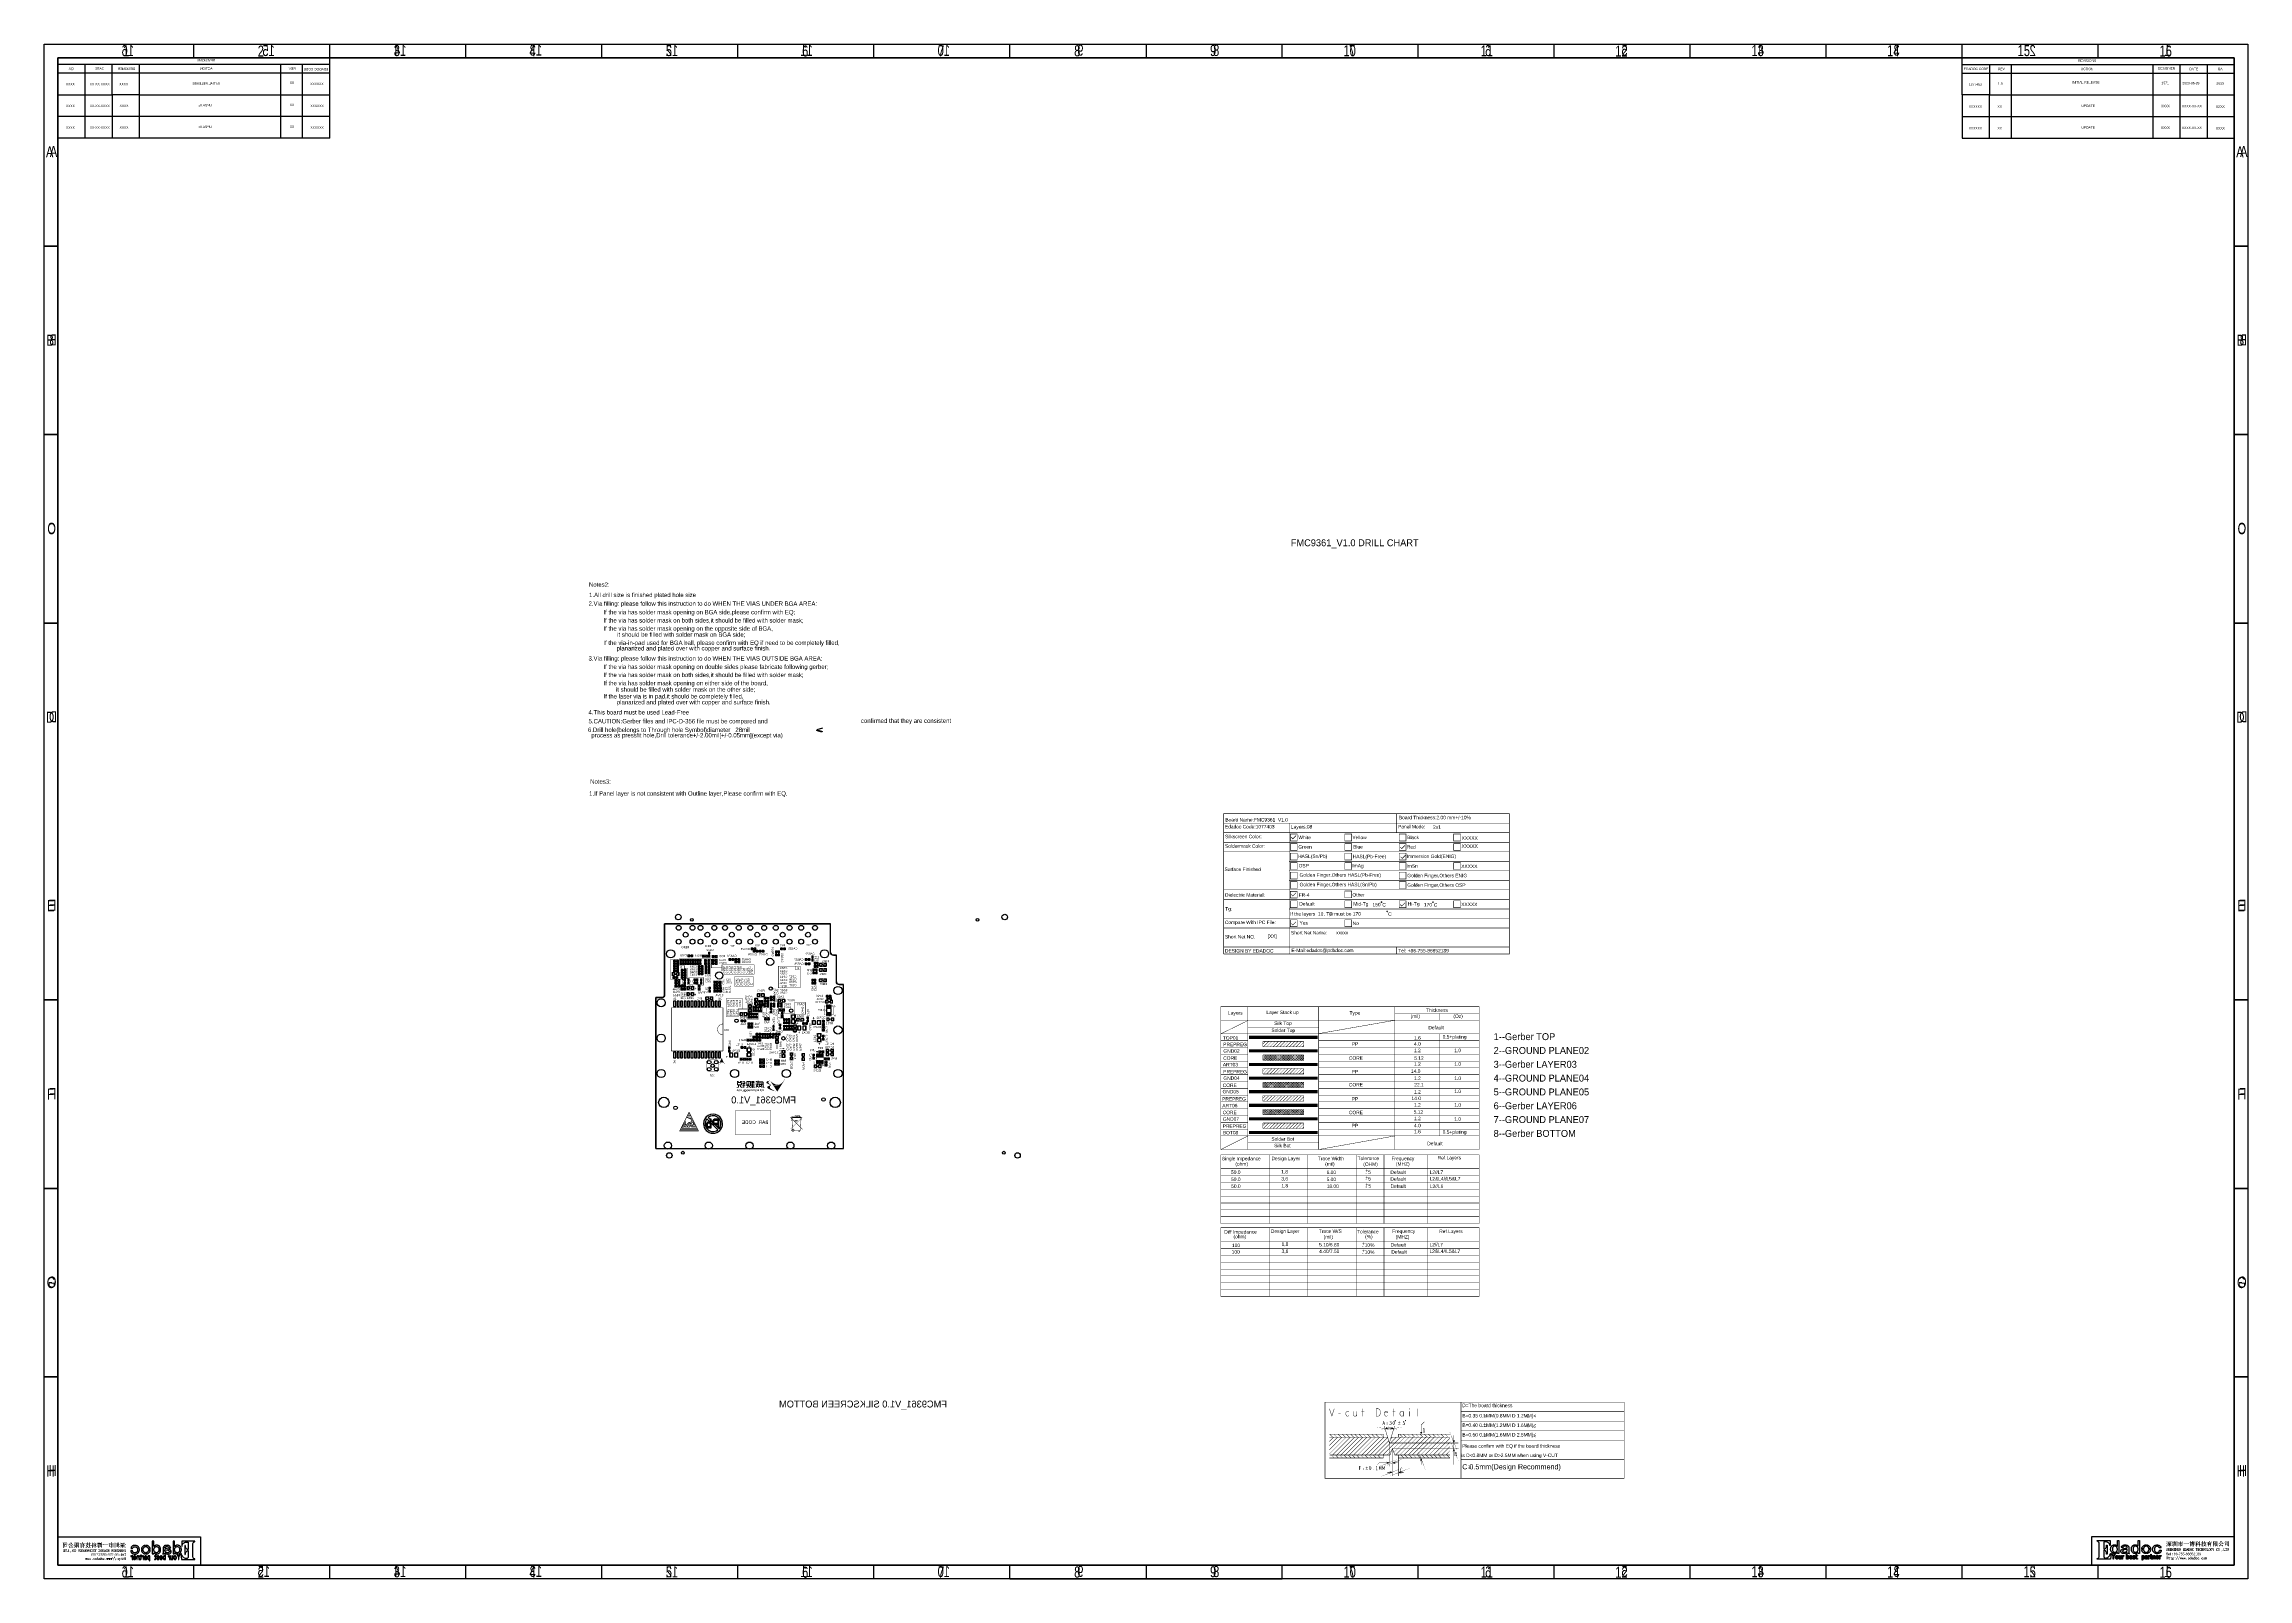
# Model space of a CAD drawing. Extents: x -225 to 585, y -158 to 406.
import ezdxf

# ---------------------------------------------------------------- set-up
doc = ezdxf.new("R2010")
doc.units = 0
for name, color, linetype in [('BOARD_GEOMETRY_DIMENSION', 2, 'CONTINUOUS'), ('BOARD_GEOMETRY_OUTLINE', 3, 'CONTINUOUS'), ('BOARD_GEOMETRY_SILKSCREEN_B', 1, 'CONTINUOUS'), ('PACKAGE_GEOMETRY_SILKSCREEN_B', 4, 'CONTINUOUS'), ('PIN_B', 5, 'CONTINUOUS'), ('REF_DES_SILKSCREEN_B', 6, 'CONTINUOUS')]:
    doc.layers.add(name, color=color, linetype=linetype)

msp = doc.modelspace()

# ---------------------------------------------------------------- linework, layer by layer
at = {"layer": 'BOARD_GEOMETRY_DIMENSION'}
for points in [[(-224.79, -158.115), (-224.79, 405.885142), (585.209904, 405.885142), (585.209904, -158.115)], [(529.842984, -150.870666), (529.842984, -150.64232), (529.971, -150.62073), (529.974048, -150.619714), (530.105874, -150.55723), (530.107652, -150.555706), (530.226778, -150.462234), (530.228556, -150.460964), (530.333712, -150.33752), (530.33549, -150.335234), (530.421088, -150.1902), (530.421596, -150.188422), (530.48789, -150.021036), (530.488398, -150.019766), (530.5298, -149.837902), (530.5298, -149.836124), (530.545294, -149.640544), (530.545294, -145.270728), (530.5298, -145.077942), (530.5298, -145.076418), (530.488398, -144.894808), (530.48789, -144.892522), (530.421596, -144.72793), (530.421088, -144.726406), (530.33549, -144.578832), (530.333712, -144.5768), (530.228048, -144.455134), (530.227286, -144.453864), (530.107652, -144.358868), (530.105874, -144.356836), (529.974048, -144.294606), (529.971254, -144.293336), (529.842984, -144.267936), (529.842984, -144.039336), (534.627074, -144.039336), (534.627074, -145.885662), (534.456894, -145.885662), (534.398982, -145.607532), (534.398474, -145.6055), (534.29535, -145.335244), (534.295096, -145.33372), (534.151586, -145.090642), (534.150316, -145.089626), (533.974294, -144.877028), (533.972516, -144.875504), (533.765252, -144.70253), (533.763982, -144.701514), (533.534112, -144.568926), (533.53208, -144.56791), (533.282398, -144.483836), (533.27935, -144.483328), (533.017476, -144.454118), (532.23795, -144.454118), (532.22525, -144.466818), (532.22525, -147.141438), (532.23795, -147.154138), (532.331676, -147.154138), (532.497792, -147.124928), (532.501348, -147.123912), (532.663654, -147.03933), (532.666448, -147.038314), (532.818594, -146.905726), (532.820118, -146.904202), (532.960072, -146.728942), (532.961088, -146.727418), (533.081992, -146.519138), (533.0825, -146.517868), (533.180798, -146.27733), (533.181052, -146.275806), (533.253188, -146.013932), (533.253188, -146.012408), (533.291796, -145.743168), (533.473152, -145.743168), (533.473152, -149.009608), (533.291796, -149.009608), (533.25268, -148.73732), (533.251918, -148.735542), (533.18029, -148.469858), (533.179782, -148.468334), (533.079452, -148.226526), (533.079198, -148.225256), (532.955754, -148.012912), (532.954992, -148.011134), (532.81199, -147.836128), (532.810466, -147.834604), (532.653494, -147.701), (532.6507, -147.69973), (532.483568, -147.615656), (532.480012, -147.614132), (532.3078, -147.582636), (532.23795, -147.582636), (532.22525, -147.595336), (532.22525, -149.71903), (532.23668, -149.895306), (532.23668, -149.89683), (532.270716, -150.045928), (532.271478, -150.048468), (532.328374, -150.172928), (532.32939, -150.175722), (532.411686, -150.275544), (532.413718, -150.27783), (532.516588, -150.3553), (532.519382, -150.357332), (532.645112, -150.40991), (532.647398, -150.410418), (532.796496, -150.44293), (532.798274, -150.44293), (532.972264, -150.452328), (532.974296, -150.45182), (533.26157, -150.416768), (533.263856, -150.416006), (533.54859, -150.312628), (533.551384, -150.31212), (533.825196, -150.150322), (533.826974, -150.148544), (534.082498, -149.934422), (534.084276, -149.933406), (534.311098, -149.676612), (534.312114, -149.674834), (534.506678, -149.381718), (534.507186, -149.37994), (534.6573, -149.05863), (534.658316, -149.057106), (534.755598, -148.72462), (534.956512, -148.72462), (534.644092, -150.870666)], [(536.2956, -148.81606), (536.13939, -148.810726), (535.992578, -148.795232), (535.853894, -148.769832), (535.725878, -148.73351), (535.604974, -148.687536), (535.493214, -148.630132), (535.389582, -148.56333), (535.295094, -148.486368), (535.167078, -148.358606), (535.05608, -148.2217), (534.961592, -148.076412), (534.885392, -147.921726), (534.825194, -147.75942), (534.782776, -147.587208), (534.757376, -147.407122), (534.748994, -147.21713), (534.755852, -147.016724), (534.779982, -146.828002), (534.816812, -146.651218), (534.870152, -146.486118), (534.93797, -146.334734), (535.02179, -146.194526), (535.11958, -146.066002), (535.234388, -145.949162), (535.333956, -145.866104), (535.440382, -145.792444), (535.549348, -145.73123), (535.664918, -145.68043), (535.784298, -145.641822), (535.909012, -145.613628), (536.038298, -145.596864), (536.172918, -145.591022), (536.333954, -145.598642), (536.487116, -145.620232), (536.629356, -145.65757), (536.763976, -145.708116), (536.88615, -145.773902), (537.001212, -145.85442), (537.105352, -145.949416), (537.20238, -146.058636), (537.224478, -146.050762), (537.224478, -144.035526), (537.810456, -144.035526), (537.810456, -148.760434), (537.224478, -148.760434), (537.224478, -148.38426), (537.20238, -148.376132), (537.113988, -148.480526), (537.0195, -148.569426), (536.9179, -148.645118), (536.809188, -148.706332), (536.692094, -148.754338), (536.567888, -148.788628), (536.4353, -148.80971)], [(539.656782, -148.81606), (539.515812, -148.811234), (539.384494, -148.798534), (539.261812, -148.777706), (539.148782, -148.747226), (539.042356, -148.709634), (538.94609, -148.661628), (538.857952, -148.60651), (538.779466, -148.541232), (538.71495, -148.47951), (538.660594, -148.41347), (538.61335, -148.34616), (538.576012, -148.274532), (538.546294, -148.201634), (538.525212, -148.126704), (538.51175, -148.048726), (538.508194, -147.966938), (538.51175, -147.87372), (538.525212, -147.78482), (538.546294, -147.69973), (538.576012, -147.618958), (538.61335, -147.542758), (538.660594, -147.470622), (538.71495, -147.402804), (538.779466, -147.338034), (538.857698, -147.273518), (538.945074, -147.21332), (539.0388, -147.159726), (539.142178, -147.111466), (539.251398, -147.070318), (539.368492, -147.034504), (539.494476, -147.004532), (539.628588, -146.97964), (539.971996, -146.917918), (539.97225, -146.917918), (540.270954, -146.84121), (540.454088, -146.799808), (540.454596, -146.799808), (540.606996, -146.758406), (540.608012, -146.758406), (540.730186, -146.717004), (540.82315, -146.673824), (540.831278, -146.66214), (540.831278, -146.661124), (540.819594, -146.553428), (540.818578, -146.550634), (540.784288, -146.449542), (540.783018, -146.447002), (540.724852, -146.35353), (540.723582, -146.35226), (540.64408, -146.26463), (540.641794, -146.263106), (540.540194, -146.190462), (540.537654, -146.188938), (540.418274, -146.136614), (540.415988, -146.135344), (540.27578, -146.10461), (540.273748, -146.104102), (540.115252, -146.093434), (540.11449, -146.093434), (539.915354, -146.104102), (539.914084, -146.104102), (539.74619, -146.135344), (539.74365, -146.136106), (539.670752, -146.160236), (539.66999, -146.160236), (539.605474, -146.188938), (539.603696, -146.1897), (539.5468, -146.223736), (539.545784, -146.225006), (539.496, -146.26336), (539.494984, -146.26463), (539.436818, -146.325336), (539.435548, -146.327368), (539.38678, -146.398234), (539.385256, -146.399758), (539.343092, -146.481038), (539.343092, -146.48307), (539.31185, -146.56562), (538.665674, -146.56562), (538.718252, -146.396202), (538.804612, -146.224244), (538.914848, -146.06651), (539.054294, -145.921222), (539.141416, -145.851118), (539.238698, -145.790158), (539.345886, -145.737834), (539.461456, -145.695162), (539.587694, -145.661634), (539.723584, -145.638012), (539.867348, -145.623534), (540.02305, -145.618962), (540.206692, -145.623534), (540.376364, -145.638012), (540.533082, -145.661634), (540.676592, -145.695416), (540.805878, -145.737834), (540.921448, -145.790412), (541.02508, -145.851118), (541.114996, -145.921222), (541.184592, -145.991834), (541.246314, -146.064224), (541.298384, -146.1389), (541.340548, -146.216116), (541.373568, -146.296126), (541.39719, -146.378422), (541.410652, -146.46402), (541.416494, -146.550634), (541.416494, -148.301202), (541.419796, -148.376132), (541.419796, -148.377656), (541.431988, -148.447506), (541.431988, -148.448522), (541.450784, -148.514816), (541.451292, -148.51634), (541.478978, -148.5773), (541.479486, -148.578316), (541.513014, -148.63572), (541.514284, -148.637244), (541.556194, -148.689568), (541.556956, -148.69033), (541.606994, -148.738336), (541.607756, -148.740114), (541.635696, -148.760434), (540.946594, -148.760434), (540.897318, -148.702268), (540.860996, -148.62302), (540.837882, -148.5265), (540.831278, -148.41093), (540.810196, -148.401532), (540.692086, -148.49983), (540.566356, -148.583904), (540.434276, -148.655024), (540.293814, -148.712936), (540.145478, -148.758656), (539.990284, -148.790406), (539.826454, -148.80971)], [(543.905186, -148.81606), (543.748976, -148.810726), (543.601656, -148.795232), (543.463988, -148.769832), (543.334956, -148.73351), (543.214052, -148.687536), (543.1028, -148.630132), (542.999168, -148.56333), (542.90468, -148.486368), (542.776156, -148.358606), (542.665158, -148.2217), (542.571686, -148.076412), (542.494978, -147.921726), (542.435288, -147.75942), (542.391854, -147.587208), (542.366454, -147.407122), (542.359088, -147.21713), (542.365692, -147.016724), (542.389314, -146.828002), (542.426398, -146.651218), (542.479992, -146.486118), (542.547048, -146.334734), (542.631376, -146.194526), (542.728658, -146.066002), (542.843974, -145.949162), (542.943796, -145.866104), (543.049968, -145.792444), (543.159188, -145.73123), (543.27425, -145.68043), (543.393884, -145.641822), (543.518598, -145.613628), (543.648392, -145.596864), (543.78225, -145.591022), (543.943794, -145.598642), (544.096448, -145.620232), (544.239196, -145.65757), (544.373054, -145.708116), (544.49599, -145.773902), (544.610798, -145.85442), (544.715192, -145.949416), (544.811966, -146.058636), (544.834064, -146.050762), (544.834064, -144.035526), (545.420296, -144.035526), (545.420296, -148.760434), (544.834064, -148.760434), (544.834064, -148.38426), (544.811712, -148.376132), (544.724082, -148.480526), (544.629594, -148.569426), (544.527486, -148.645118), (544.418774, -148.706332), (544.302188, -148.754338), (544.177474, -148.788628), (544.044886, -148.80971)], [(546.187376, -147.038568), (546.21049, -146.87423), (546.251384, -146.715226), (546.307772, -146.562826), (546.379654, -146.419062), (546.4683, -146.282156), (546.572948, -146.153632), (546.693852, -146.03222), (546.810692, -145.9357), (546.93439, -145.851626), (547.064692, -145.781268), (547.201598, -145.72234), (547.344854, -145.677636), (547.495984, -145.645124), (547.652448, -145.62582), (547.685976, -145.624042), (547.685976, -146.10207), (547.638986, -146.107912), (547.636954, -146.107912), (547.555674, -146.125438), (547.553896, -146.1262), (547.475918, -146.15033), (547.474648, -146.15033), (547.399718, -146.182334), (547.398448, -146.182842), (547.32809, -146.220434), (547.327074, -146.220942), (547.26078, -146.266408), (547.259256, -146.26717), (547.19728, -146.318732), (547.195756, -146.320002), (547.10965, -146.407124), (547.109396, -146.40814), (547.034974, -146.50212), (547.03345, -146.503136), (546.970712, -146.604228), (546.969696, -146.605244), (546.918896, -146.71294), (546.918896, -146.71421), (546.877748, -146.828764), (546.877494, -146.830034), (546.8493, -146.9517), (546.848792, -146.95297), (546.836092, -147.037044)], [(548.795194, -147.038568), (548.784018, -146.95297), (548.783764, -146.9517), (548.754554, -146.830034), (548.7543, -146.829018), (548.714676, -146.714464), (548.713914, -146.712432), (548.66159, -146.605244), (548.661082, -146.604228), (548.59809, -146.503136), (548.597582, -146.50212), (548.522652, -146.40814), (548.522398, -146.407124), (548.4368, -146.320002), (548.436292, -146.318732), (548.371776, -146.266916), (548.371014, -146.266408), (548.304466, -146.220942), (548.303196, -146.220434), (548.232076, -146.182842), (548.230552, -146.182334), (548.1574, -146.15033), (548.156384, -146.15033), (548.07739, -146.125438), (548.076374, -146.125438), (547.995094, -146.107912), (547.994078, -146.107912), (547.985696, -146.10461), (547.985696, -145.626836), (548.136318, -145.645124), (548.286178, -145.677636), (548.43045, -145.72234), (548.566848, -145.781268), (548.69715, -145.851626), (548.820594, -145.9357), (548.93845, -146.03222), (549.0591, -146.153632), (549.163748, -146.282156), (549.252394, -146.419062), (549.325292, -146.562826), (549.381172, -146.715226), (549.42105, -146.87423), (549.44518, -147.038568)], [(551.7896, -148.843238), (551.632882, -148.837904), (551.483784, -148.819616), (551.340782, -148.789644), (551.204892, -148.747734), (551.075098, -148.693632), (550.953178, -148.627338), (550.836592, -148.549614), (550.72788, -148.458428), (550.599356, -148.331428), (550.488612, -148.1963), (550.394886, -148.055838), (550.318178, -147.907502), (550.258488, -147.75307), (550.215054, -147.590764), (550.189654, -147.422108), (550.182288, -147.245324), (550.188892, -147.06473), (550.212514, -146.892264), (550.249598, -146.729958), (550.303192, -146.576542), (550.370248, -146.43354), (550.454576, -146.299428), (550.552112, -146.17573), (550.667174, -146.06016), (550.782998, -145.963132), (550.906696, -145.879566), (551.036998, -145.8087), (551.174158, -145.750026), (551.318176, -145.70583), (551.46829, -145.67281), (551.625516, -145.65376), (551.7896, -145.64614), (551.965876, -145.652236), (552.130468, -145.66773), (552.283884, -145.693638), (552.426886, -145.72996), (552.557188, -145.777204), (552.675552, -145.833338), (552.783248, -145.90014), (552.881292, -145.977102), (552.95927, -146.054826), (553.029882, -146.13763), (553.09135, -146.223736), (553.145452, -146.31416), (553.189648, -146.408902), (553.226478, -146.508216), (553.253656, -146.61134), (553.27169, -146.705066), (552.62399, -146.705066), (552.599098, -146.606006), (552.59859, -146.60372), (552.548552, -146.497802), (552.54779, -146.49577), (552.474892, -146.393408), (552.473876, -146.39163), (552.379388, -146.292316), (552.377864, -146.290538), (552.328588, -146.252438), (552.327572, -146.25193), (552.272454, -146.217132), (552.271184, -146.216624), (552.144692, -146.1643), (552.142152, -146.16303), (551.99407, -146.132042), (551.992292, -146.131534), (551.821096, -146.12112), (551.819572, -146.12112), (551.728894, -146.12493), (551.727878, -146.12493), (551.641772, -146.135344), (551.640248, -146.135344), (551.557952, -146.153632), (551.55719, -146.153632), (551.479212, -146.178016), (551.478196, -146.178524), (551.40225, -146.210528), (551.401996, -146.210528), (551.331384, -146.248628), (551.330368, -146.249136), (551.264074, -146.29384), (551.26255, -146.294856), (551.200574, -146.346926), (551.19905, -146.347434), (551.113198, -146.435826), (551.112182, -146.436334), (551.038014, -146.53133), (551.036998, -146.532346), (550.973498, -146.635724), (550.97299, -146.63674), (550.92219, -146.74723), (550.921682, -146.7485), (550.881296, -146.867118), (550.880788, -146.868134), (550.852594, -146.994626), (550.852594, -146.995134), (550.835068, -147.130008), (550.834814, -147.131024), (550.82948, -147.273264), (550.834052, -147.409408), (550.834052, -147.410424), (550.8498, -147.537932), (550.8498, -147.539202), (550.875454, -147.658328), (550.876216, -147.660106), (550.913554, -147.770342), (550.914316, -147.77212), (550.96029, -147.875244), (550.960798, -147.877022), (551.018456, -147.973034), (551.01998, -147.974304), (551.087798, -148.062442), (551.089068, -148.063966), (551.169078, -148.143468), (551.169586, -148.14423), (551.232578, -148.196808), (551.233594, -148.197824), (551.299888, -148.242528), (551.30065, -148.243036), (551.370754, -148.281136), (551.372786, -148.281644), (551.447716, -148.312632), (551.448478, -148.312632), (551.526456, -148.338032), (551.52798, -148.338032), (551.610276, -148.355304), (551.6118, -148.355558), (551.788584, -148.36902), (551.789854, -148.36902), (551.992292, -148.355558), (551.993816, -148.355304), (552.086018, -148.338032), (552.087288, -148.338032), (552.173648, -148.312632), (552.174918, -148.312632), (552.25569, -148.281644), (552.256452, -148.281136), (552.332398, -148.243036), (552.334176, -148.242528), (552.403518, -148.197824), (552.404788, -148.197062), (552.46905, -148.14423), (552.470574, -148.143468), (552.527978, -148.08581), (552.528994, -148.08454), (552.578016, -148.022818), (552.578778, -148.021802), (552.62018, -147.955762), (552.620688, -147.954238), (552.655994, -147.883118), (552.656248, -147.88134), (552.682156, -147.807426), (552.682918, -147.806156), (552.702476, -147.7264), (552.702984, -147.72513), (552.714414, -147.641818), (552.714414, -147.640802), (552.717716, -147.56384), (553.3644, -147.56384), (553.3517, -147.692618), (553.326554, -147.826222), (553.290486, -147.95373), (553.24375, -148.073618), (553.185584, -148.187918), (553.11548, -148.293836), (553.0342, -148.394166), (552.941998, -148.486368), (552.83735, -148.570442), (552.722288, -148.642832), (552.595288, -148.705316), (552.457874, -148.754338), (552.306998, -148.794216), (552.146216, -148.821902), (551.973496, -148.838666)], [(535.658314, -150.827232), (535.658314, -149.93493), (535.65679, -149.929342), (535.13355, -148.90242), (535.32659, -148.90242), (535.736292, -149.738334), (535.758898, -149.738334), (536.16987, -148.899626), (536.363672, -148.899626), (535.84729, -149.929342), (535.846274, -149.93493), (535.846274, -150.827232)], [(536.263596, -148.341334), (536.265374, -148.341334), (536.440888, -148.327618), (536.442158, -148.327618), (536.523692, -148.310346), (536.524454, -148.309838), (536.603448, -148.2852), (536.604972, -148.284438), (536.679394, -148.254466), (536.680156, -148.253704), (536.751784, -148.214842), (536.752292, -148.214334), (536.819094, -148.16963), (536.819856, -148.169122), (536.884118, -148.116036), (536.885388, -148.115528), (536.963874, -148.035264), (536.96489, -148.03374), (537.032454, -147.944332), (537.03347, -147.943316), (537.090874, -147.845018), (537.091382, -147.844002), (537.13888, -147.737322), (537.139388, -147.735544), (537.176218, -147.620228), (537.176472, -147.619466), (537.203396, -147.495006), (537.203396, -147.493736), (537.21889, -147.361402), (537.21889, -147.360132), (537.224478, -147.217638), (537.224478, -147.21713), (537.218382, -147.075144), (537.218382, -147.074636), (537.200348, -146.94027), (537.200348, -146.939), (537.1719, -146.813016), (537.171392, -146.812), (537.132276, -146.693128), (537.131768, -146.691604), (537.07919, -146.581622), (537.078682, -146.579844), (537.016198, -146.477228), (537.01569, -146.475958), (536.941014, -146.380708), (536.939998, -146.379438), (536.854654, -146.292316), (536.853384, -146.290538), (536.724098, -146.194018), (536.723082, -146.193256), (536.653994, -146.15541), (536.652978, -146.155156), (536.582874, -146.122644), (536.581096, -146.122136), (536.507182, -146.098514), (536.505658, -146.098006), (536.42895, -146.080226), (536.428188, -146.080226), (536.348178, -146.069304), (536.346654, -146.069304), (536.265374, -146.06524), (536.263596, -146.06524), (536.18765, -146.069304), (536.186888, -146.069304), (536.113482, -146.080226), (536.111196, -146.080226), (535.97048, -146.122136), (535.968194, -146.123406), (535.83459, -146.193002), (535.832812, -146.194018), (535.707082, -146.290538), (535.70505, -146.292316), (535.633676, -146.3675), (535.631898, -146.369024), (535.570684, -146.455638), (535.569414, -146.457162), (535.516582, -146.555206), (535.515566, -146.55673), (535.473148, -146.664426), (535.472894, -146.666204), (535.439366, -146.787108), (535.439112, -146.788124), (535.41549, -146.918934), (535.41549, -146.919442), (535.401774, -147.062444), (535.401266, -147.063714), (535.396694, -147.217638), (535.401266, -147.366736), (535.401774, -147.368006), (535.417014, -147.505928), (535.417268, -147.506436), (535.443176, -147.63623), (535.443684, -147.6375), (535.481276, -147.756118), (535.481276, -147.757134), (535.52725, -147.867624), (535.528266, -147.86864), (535.586178, -147.969224), (535.587194, -147.97024), (535.655012, -148.061426), (535.656282, -148.063204), (535.736292, -148.143468), (535.737054, -148.14423), (535.850084, -148.229828), (535.852116, -148.230844), (535.976576, -148.291804), (535.978354, -148.292566), (536.11399, -148.328634), (536.116276, -148.329142)], [(537.057092, -150.851108), (537.008578, -150.848314), (536.961588, -150.839932), (536.917392, -150.827232), (536.874466, -150.807928), (536.83408, -150.783544), (536.794964, -150.753826), (536.758388, -150.71852), (536.72359, -150.677118), (536.686252, -150.626318), (536.654756, -150.571708), (536.628594, -150.513542), (536.60675, -150.452328), (536.589986, -150.388066), (536.577794, -150.319232), (536.570682, -150.24862), (536.567888, -150.173436), (536.570682, -150.09876), (536.577794, -150.027132), (536.589986, -149.959314), (536.60675, -149.894036), (536.628594, -149.83333), (536.654756, -149.775164), (536.686252, -149.720808), (536.72359, -149.668738), (536.758388, -149.627844), (536.794964, -149.592538), (536.83408, -149.563328), (536.874466, -149.538436), (536.917392, -149.520402), (536.961588, -149.506432), (537.008578, -149.498304), (537.057092, -149.49551), (537.105098, -149.498304), (537.152088, -149.506432), (537.196284, -149.520402), (537.238448, -149.538436), (537.279596, -149.563328), (537.31795, -149.592538), (537.355288, -149.627844), (537.390594, -149.668738), (537.426154, -149.720808), (537.45765, -149.775164), (537.485082, -149.83333), (537.506672, -149.894036), (537.52369, -149.959314), (537.535882, -150.027132), (537.542994, -150.09876), (537.545788, -150.173436), (537.542994, -150.24862), (537.535882, -150.319232), (537.52369, -150.388066), (537.506672, -150.452328), (537.485082, -150.513542), (537.45765, -150.571708), (537.426154, -150.626318), (537.390594, -150.677118), (537.355288, -150.71852), (537.31795, -150.753826), (537.279596, -150.783544), (537.238448, -150.807928), (537.196284, -150.827232), (537.152088, -150.839932), (537.105098, -150.848314)], [(537.056584, -150.662132), (537.0576, -150.662132), (537.084778, -150.660608), (537.086048, -150.660608), (537.112972, -150.655528), (537.114496, -150.65502), (537.139896, -150.646638), (537.142182, -150.64613), (537.167074, -150.633938), (537.16809, -150.63343), (537.191712, -150.618444), (537.19349, -150.617936), (537.216096, -150.59914), (537.217112, -150.598632), (537.238956, -150.576534), (537.24048, -150.576026), (537.261054, -150.550626), (537.262578, -150.549864), (537.2862, -150.515828), (537.286454, -150.514558), (537.30779, -150.476712), (537.30779, -150.475442), (537.32557, -150.43404), (537.326078, -150.433532), (537.340048, -150.388828), (537.340556, -150.387812), (537.351986, -150.340314), (537.352494, -150.339044), (537.360368, -150.287736), (537.360368, -150.287228), (537.365194, -150.232618), (537.365194, -150.23211), (537.366718, -150.173436), (537.365194, -150.115524), (537.365194, -150.114508), (537.359352, -150.059136), (537.359352, -150.058628), (537.350716, -150.006304), (537.349954, -150.005034), (537.338778, -149.95652), (537.338016, -149.954742), (537.322014, -149.909022), (537.321252, -149.90826), (537.302456, -149.864826), (537.301948, -149.864064), (537.279596, -149.823424), (537.279088, -149.822662), (537.25318, -149.785324), (537.252164, -149.7838), (537.232352, -149.761702), (537.23159, -149.760432), (537.211778, -149.741636), (537.210254, -149.74062), (537.188918, -149.724618), (537.187648, -149.72411), (537.165296, -149.71014), (537.16428, -149.709632), (537.139896, -149.699218), (537.13888, -149.69871), (537.113988, -149.690836), (537.112464, -149.690328), (537.086048, -149.68601), (537.084778, -149.68601), (537.0576, -149.684232), (537.056584, -149.684232), (537.02839, -149.68601), (537.027374, -149.68601), (537.00045, -149.690328), (536.999688, -149.690836), (536.974796, -149.69871), (536.973272, -149.699218), (536.949396, -149.709632), (536.947872, -149.709632), (536.925012, -149.723856), (536.923996, -149.724618), (536.902152, -149.74062), (536.90139, -149.741636), (536.881578, -149.760432), (536.880054, -149.761956), (536.861512, -149.784308), (536.860496, -149.785324), (536.834588, -149.822662), (536.83408, -149.823424), (536.811474, -149.864064), (536.810712, -149.864826), (536.791154, -149.90826), (536.7909, -149.90953), (536.775152, -149.955504), (536.775152, -149.95652), (536.762452, -150.005034), (536.762452, -150.006558), (536.75407, -150.058628), (536.75407, -150.059136), (536.74899, -150.114508), (536.74899, -150.115524), (536.747212, -150.173436), (536.748482, -150.23211), (536.748482, -150.232618), (536.753054, -150.287228), (536.753054, -150.287736), (536.761182, -150.339044), (536.76169, -150.340314), (536.772866, -150.387812), (536.773374, -150.388828), (536.78709, -150.433024), (536.787598, -150.43404), (536.805378, -150.475442), (536.805886, -150.476712), (536.825952, -150.514558), (536.827476, -150.515828), (536.851098, -150.549864), (536.852114, -150.550626), (536.873196, -150.576026), (536.874212, -150.576534), (536.896056, -150.598632), (536.89758, -150.59914), (536.920186, -150.617936), (536.920948, -150.618444), (536.946094, -150.63343), (536.946348, -150.633938), (536.971494, -150.64613), (536.973272, -150.646638), (536.99918, -150.65502), (537.000196, -150.655528), (537.027374, -150.660608), (537.02839, -150.660608)], [(538.161992, -150.851108), (538.115256, -150.84933), (538.073092, -150.845012), (538.034484, -150.83663), (537.999686, -150.8252), (537.967682, -150.81123), (537.939488, -150.792942), (537.914596, -150.77313), (537.892752, -150.749), (537.873956, -150.72233), (537.8577, -150.693628), (537.843984, -150.663402), (537.832554, -150.630636), (537.823664, -150.597108), (537.817568, -150.560532), (537.81325, -150.52294), (537.812488, -150.4823), (537.812488, -149.519132), (537.973016, -149.519132), (537.973016, -150.400258), (537.976318, -150.467568), (537.976318, -150.468838), (537.986986, -150.527004), (537.987494, -150.529036), (538.004766, -150.578312), (538.005782, -150.579836), (538.01645, -150.600918), (538.017974, -150.602442), (538.031182, -150.62073), (538.032198, -150.622762), (538.05709, -150.648924), (538.059884, -150.650956), (538.089856, -150.669244), (538.09265, -150.670768), (538.127448, -150.681436), (538.130496, -150.681944), (538.170374, -150.686008), (538.171898, -150.686008), (538.201616, -150.68423), (538.203394, -150.683722), (538.232096, -150.678134), (538.233874, -150.678134), (538.261814, -150.668736), (538.263592, -150.668228), (538.290516, -150.65502), (538.291786, -150.654512), (538.317694, -150.638002), (538.319218, -150.636732), (538.344618, -150.616412), (538.34538, -150.615142), (538.370018, -150.59152), (538.37078, -150.590758), (538.394148, -150.562818), (538.394656, -150.561802), (538.427676, -150.516844), (538.428184, -150.516336), (538.456378, -150.471124), (538.456886, -150.470362), (538.480254, -150.424642), (538.481016, -150.424134), (538.501082, -150.37816), (538.50159, -150.376636), (538.516576, -150.330916), (538.516576, -150.3299), (538.527498, -150.283164), (538.527498, -150.28164), (538.533848, -150.234904), (538.533848, -150.233634), (538.536896, -150.185628), (538.536896, -150.18512), (538.536896, -149.519132), (538.697678, -149.519132), (538.697678, -150.827232), (538.536896, -150.827232), (538.536896, -150.601934), (538.513274, -150.59533), (538.475174, -150.656036), (538.435296, -150.708614), (538.394148, -150.75281), (538.351984, -150.788116), (538.30728, -150.815802), (538.26029, -150.835614), (538.212284, -150.847044)], [(538.991556, -150.827232), (538.991556, -149.519132), (539.152592, -149.519132), (539.152592, -149.839934), (539.176214, -149.84603), (539.224474, -149.75713), (539.276798, -149.68093), (539.31439, -149.637242), (539.355792, -149.599904), (539.39948, -149.5679), (539.44647, -149.541738), (539.496254, -149.521926), (539.549848, -149.50694), (539.60649, -149.498558), (539.653988, -149.496018), (539.653988, -149.728936), (539.624778, -149.72284), (539.623, -149.72284), (539.565088, -149.719538), (539.563056, -149.719538), (539.528512, -149.722332), (539.526988, -149.722332), (539.492698, -149.729444), (539.491174, -149.73046), (539.457392, -149.742144), (539.456376, -149.743414), (539.423356, -149.759924), (539.422594, -149.760432), (539.390082, -149.78253), (539.388812, -149.783038), (539.357316, -149.810216), (539.3563, -149.810724), (539.325312, -149.842728), (539.32455, -149.843236), (539.294578, -149.879304), (539.29407, -149.88032), (539.24708, -149.946614), (539.246064, -149.94763), (539.206948, -150.01494), (539.206694, -150.016464), (539.175452, -150.08606), (539.175198, -150.08733), (539.152592, -150.157434), (539.152592, -150.161244), (539.152592, -150.827232)], [(539.717996, -148.341334), (539.71825, -148.341334), (539.84525, -148.337016), (539.846774, -148.337016), (539.968186, -148.322538), (539.968694, -148.32203), (540.083756, -148.29917), (540.08528, -148.298916), (540.195516, -148.264626), (540.196786, -148.264118), (540.299148, -148.222462), (540.30118, -148.2217), (540.399478, -148.169122), (540.400494, -148.168614), (540.492696, -148.10613), (540.493966, -148.105622), (540.581596, -148.033232), (540.58185, -148.032724), (540.750252, -147.865846), (540.751776, -147.86483), (540.800798, -147.801838), (540.802068, -147.800822), (540.8295, -147.7518), (540.831278, -147.744942), (540.831278, -147.190206), (540.815276, -147.17776), (540.638492, -147.226528), (540.479488, -147.260818), (539.685484, -147.426934), (539.684468, -147.426934), (539.56839, -147.458938), (539.567882, -147.4597), (539.469076, -147.497038), (539.467298, -147.498308), (539.38297, -147.54352), (539.381192, -147.544536), (539.313374, -147.596606), (539.311596, -147.59813), (539.244794, -147.670012), (539.243016, -147.671536), (539.194756, -147.745704), (539.193994, -147.747736), (539.165292, -147.826222), (539.164784, -147.829524), (539.155386, -147.910042), (539.154878, -147.91182), (539.155386, -147.912836), (539.164276, -148.007832), (539.165292, -148.010626), (539.193994, -148.096732), (539.194756, -148.099526), (539.242254, -148.179536), (539.244794, -148.18233), (539.311596, -148.254212), (539.31439, -148.255736), (539.372556, -148.293328), (539.376112, -148.294344), (539.461964, -148.319744), (539.463996, -148.320506), (539.576518, -148.336), (539.577788, -148.336508)], [(540.9946, -150.851108), (540.946594, -150.848314), (540.902652, -150.839424), (540.863282, -150.825708), (540.827468, -150.805134), (540.794448, -150.780242), (540.765492, -150.749), (540.740092, -150.711916), (540.717994, -150.66772), (540.694118, -150.673308), (540.694118, -150.827232), (540.53359, -150.827232), (540.53359, -149.054566), (540.694118, -149.054566), (540.694118, -149.661118), (540.717486, -149.66823), (540.74695, -149.624034), (540.778954, -149.586442), (540.81299, -149.5552), (540.848296, -149.529038), (540.883856, -149.509226), (540.922464, -149.495256), (540.962596, -149.48662), (541.003998, -149.483318), (541.047686, -149.486112), (541.089596, -149.49297), (541.129474, -149.504908), (541.167574, -149.52091), (541.203388, -149.541738), (541.237678, -149.5679), (541.27019, -149.598126), (541.300416, -149.633432), (541.334198, -149.682962), (541.363916, -149.737318), (541.388554, -149.7965), (541.409382, -149.86127), (541.425384, -149.931628), (541.436814, -150.007066), (541.44418, -150.08733), (541.446212, -150.173436), (541.44418, -150.25624), (541.436814, -150.335234), (541.425384, -150.40864), (541.409382, -150.476966), (541.388554, -150.540466), (541.363916, -150.598632), (541.334198, -150.652734), (541.300416, -150.701502), (541.269682, -150.737062), (541.23717, -150.767034), (541.20288, -150.792942), (541.165796, -150.814024), (541.12668, -150.830534), (541.08477, -150.841964), (541.041082, -150.848822)], [(540.994092, -150.662132), (540.996378, -150.662132), (541.040574, -150.656544), (541.043876, -150.656036), (541.085278, -150.640542), (541.087818, -150.639018), (541.125156, -150.613364), (541.127188, -150.611332), (541.161986, -150.57501), (541.162748, -150.573232), (541.186878, -150.538942), (541.187894, -150.537926), (541.208214, -150.49881), (541.208976, -150.497032), (541.225994, -150.454614), (541.226248, -150.453344), (541.24098, -150.405846), (541.241488, -150.40483), (541.252156, -150.35403), (541.252664, -150.353522), (541.260792, -150.297642), (541.260792, -150.297134), (541.265618, -150.238206), (541.265618, -150.236936), (541.267396, -150.173436), (541.265618, -150.107142), (541.265618, -150.106634), (541.2613, -150.04542), (541.2613, -150.044658), (541.254188, -149.988524), (541.25368, -149.988016), (541.243774, -149.935438), (541.243774, -149.93493), (541.22955, -149.888702), (541.22955, -149.887432), (541.213548, -149.845522), (541.213294, -149.843744), (541.194498, -149.807168), (541.19399, -149.805644), (541.1724, -149.773132), (541.171384, -149.771862), (541.132776, -149.73046), (541.13049, -149.728936), (541.08985, -149.698964), (541.087056, -149.696932), (541.044892, -149.679406), (541.042098, -149.678644), (541.019492, -149.674326), (541.018476, -149.673818), (540.995616, -149.67204), (540.994092, -149.67204), (540.965898, -149.674326), (540.964374, -149.674834), (540.937196, -149.680422), (540.935418, -149.68093), (540.908748, -149.690328), (540.907986, -149.690836), (540.882078, -149.703536), (540.8803, -149.704044), (540.8549, -149.72157), (540.854392, -149.722332), (540.8295, -149.742144), (540.828484, -149.743668), (540.804354, -149.767544), (540.803592, -149.768814), (540.780986, -149.795738), (540.779716, -149.797008), (540.75965, -149.825456), (540.759396, -149.826218), (540.742886, -149.856444), (540.742378, -149.858222), (540.727392, -149.891242), (540.727392, -149.892766), (540.7152, -149.928326), (540.7152, -149.928834), (540.705548, -149.968204), (540.705548, -149.96922), (540.699198, -150.00986), (540.699198, -150.010622), (540.695388, -150.054818), (540.695388, -150.055326), (540.694118, -150.1013), (540.694118, -150.24481), (540.695388, -150.289514), (540.695896, -150.290022), (540.699452, -150.331932), (540.699452, -150.33244), (540.707072, -150.372826), (540.70758, -150.373334), (540.717994, -150.411434), (540.717994, -150.412958), (540.730694, -150.449026), (540.730948, -150.450042), (540.74695, -150.484332), (540.747712, -150.485856), (540.766254, -150.518368), (540.76727, -150.51913), (540.789114, -150.550118), (540.789876, -150.550626), (540.81045, -150.576026), (540.811974, -150.576534), (540.83458, -150.598632), (540.835088, -150.59914), (540.857694, -150.617936), (540.859218, -150.618444), (540.883094, -150.63343), (540.884618, -150.633938), (540.908748, -150.64613), (540.911288, -150.646638), (540.936688, -150.65502), (540.938212, -150.655528), (540.964882, -150.660608), (540.966152, -150.660608)], [(542.202116, -150.851108), (542.148776, -150.848314), (542.098484, -150.839932), (542.050478, -150.827232), (542.005774, -150.807928), (541.962594, -150.783544), (541.921954, -150.753826), (541.884616, -150.71852), (541.849818, -150.677118), (541.815274, -150.629112), (541.785556, -150.576026), (541.760664, -150.51913), (541.74009, -150.458424), (541.724088, -150.3934), (541.712658, -150.324566), (541.7058, -150.251414), (541.703768, -150.173436), (541.7058, -150.09622), (541.713674, -150.021544), (541.725612, -149.952202), (541.742884, -149.8854), (541.764474, -149.82317), (541.79089, -149.763734), (541.822894, -149.709124), (541.858454, -149.657308), (541.891982, -149.619716), (541.92678, -149.586442), (541.963356, -149.55901), (542.003488, -149.535642), (542.04489, -149.518624), (542.088578, -149.505924), (542.134298, -149.498304), (542.183574, -149.49551), (542.229548, -149.498304), (542.273998, -149.506432), (542.317178, -149.51964), (542.35858, -149.538436), (542.397696, -149.563328), (542.435796, -149.592538), (542.47288, -149.627844), (542.507678, -149.668738), (542.536888, -149.712426), (542.562796, -149.76094), (542.584894, -149.816312), (542.603182, -149.876002), (542.61639, -149.942042), (542.62655, -150.01367), (542.6329, -150.090632), (542.634678, -150.160736), (541.895792, -150.160736), (541.883092, -150.173436), (541.883854, -150.234142), (541.883854, -150.235158), (541.88868, -150.291038), (541.88868, -150.292308), (541.895792, -150.344632), (541.895792, -150.34514), (541.905952, -150.3934), (541.905952, -150.394416), (541.918652, -150.438866), (541.919668, -150.439628), (541.936178, -150.480014), (541.936686, -150.48103), (541.955482, -150.516844), (541.95599, -150.518368), (541.978088, -150.549864), (541.978596, -150.550626), (542.000186, -150.576026), (542.000948, -150.576534), (542.024316, -150.598632), (542.025586, -150.59914), (542.049716, -150.617936), (542.051494, -150.619206), (542.076894, -150.63343), (542.078418, -150.6347), (542.105596, -150.64613), (542.107374, -150.646638), (542.136584, -150.655528), (542.1376, -150.655528), (542.16808, -150.660608), (542.169096, -150.660608), (542.2011, -150.662132), (542.202878, -150.662132), (542.263076, -150.657814), (542.264854, -150.65756), (542.316416, -150.643844), (542.318194, -150.643336), (542.340292, -150.63343), (542.34207, -150.632922), (542.361882, -150.620222), (542.362898, -150.61946), (542.380678, -150.604728), (542.381694, -150.603712), (542.397188, -150.58644), (542.39795, -150.58517), (542.426398, -150.541736), (542.427668, -150.540212), (542.447988, -150.49373), (542.448496, -150.491444), (542.460688, -150.44293), (542.461196, -150.440644), (542.46399, -150.400512), (542.641282, -150.400512), (542.622994, -150.48484), (542.596578, -150.5712), (542.581084, -150.608538), (542.563812, -150.642828), (542.545778, -150.67407), (542.526474, -150.701502), (542.495486, -150.737062), (542.46145, -150.767034), (542.42589, -150.792942), (542.386774, -150.814024), (542.344356, -150.830026), (542.299652, -150.841964), (542.252154, -150.848822)], [(541.90519, -149.995636), (542.434018, -149.995636), (542.446718, -149.982936), (542.446718, -149.982428), (542.445194, -149.953218), (542.445194, -149.952202), (542.441892, -149.9235), (542.441892, -149.92223), (542.435796, -149.894036), (542.435796, -149.893528), (542.427668, -149.865842), (542.426652, -149.864826), (542.403792, -149.812502), (542.402776, -149.810724), (542.370518, -149.761702), (542.368994, -149.759924), (542.351976, -149.74062), (542.350452, -149.740112), (542.332164, -149.72284), (542.330894, -149.721824), (542.310574, -149.707346), (542.308796, -149.70633), (542.286698, -149.6949), (542.284158, -149.69363), (542.234882, -149.678136), (542.232088, -149.677628), (542.175192, -149.67204), (542.173414, -149.67204), (542.145982, -149.673818), (542.14395, -149.674326), (542.118296, -149.678136), (542.116772, -149.678644), (542.09188, -149.686518), (542.089848, -149.687026), (542.066988, -149.69744), (542.064956, -149.698202), (542.042096, -149.711918), (542.041588, -149.712426), (542.01949, -149.728936), (542.018982, -149.729444), (541.998154, -149.749002), (541.997392, -149.750018), (541.978596, -149.77237), (541.978088, -149.773132), (541.948116, -149.817328), (541.9471, -149.819106), (541.923478, -149.867366), (541.922716, -149.868636), (541.904682, -149.921722), (541.904174, -149.9235), (541.89249, -149.980142), (541.89249, -149.982936)], [(543.316414, -150.851108), (543.261296, -150.848822), (543.209988, -150.842218), (543.16249, -150.831804), (543.118548, -150.81631), (543.079178, -150.79726), (543.043364, -150.77313), (543.010852, -150.745444), (542.98215, -150.712932), (542.961576, -150.683722), (542.943288, -150.652226), (542.927794, -150.618444), (542.915094, -150.583138), (542.905188, -150.546562), (542.898076, -150.5077), (542.894012, -150.466806), (542.892996, -150.435818), (543.054794, -150.435818), (543.059366, -150.474934), (543.059874, -150.476204), (543.06978, -150.518622), (543.070288, -150.519638), (543.083496, -150.554944), (543.08375, -150.55723), (543.101276, -150.584916), (543.102292, -150.585932), (543.119564, -150.605744), (543.121088, -150.607522), (543.140392, -150.624032), (543.141154, -150.625302), (543.16249, -150.639526), (543.164014, -150.640034), (543.18789, -150.652226), (543.188652, -150.652226), (543.213798, -150.661624), (543.215576, -150.662132), (543.242754, -150.668228), (543.244786, -150.668736), (543.306, -150.67407), (543.307778, -150.67407), (543.380676, -150.669244), (543.3822, -150.669244), (543.44189, -150.656036), (543.444176, -150.655528), (543.468814, -150.645622), (543.470592, -150.645114), (543.49269, -150.632668), (543.493452, -150.631144), (543.512248, -150.617428), (543.514788, -150.615904), (543.530282, -150.598632), (543.531298, -150.597108), (543.5473, -150.571962), (543.54857, -150.56993), (543.56, -150.541228), (543.561016, -150.538942), (543.567874, -150.508208), (543.568382, -150.505922), (543.570414, -150.471632), (543.570414, -150.468838), (543.567366, -150.444962), (543.56635, -150.442422), (543.558476, -150.416514), (543.556952, -150.414228), (543.542982, -150.387304), (543.541966, -150.386034), (543.5219, -150.356824), (543.520884, -150.354538), (543.498786, -150.33244), (543.496754, -150.331424), (543.470084, -150.31212), (543.434778, -150.29434), (543.433254, -150.293832), (543.3949, -150.28037), (543.394392, -150.280116), (543.248596, -150.23592), (543.143948, -150.197312), (543.097466, -150.178516), (543.058096, -150.156926), (543.026092, -150.132542), (543.0012, -150.105618), (542.965894, -150.05304), (542.95167, -150.026624), (542.940494, -149.9997), (542.93135, -149.972268), (542.925, -149.944328), (542.92119, -149.916134), (542.920682, -149.887432), (542.92119, -149.850602), (542.925254, -149.814534), (542.93135, -149.78126), (542.940494, -149.74824), (542.952178, -149.718014), (542.965894, -149.688042), (542.981896, -149.660356), (543.0012, -149.633432), (543.029394, -149.601428), (543.06089, -149.573234), (543.094418, -149.55012), (543.130994, -149.530308), (543.170618, -149.515322), (543.21329, -149.5044), (543.257994, -149.497542), (543.307016, -149.49551), (543.359594, -149.497034), (543.408616, -149.50313), (543.453574, -149.513036), (543.494976, -149.527514), (543.531552, -149.54504), (543.565588, -149.56663), (543.595052, -149.59203), (543.622484, -149.62124), (543.64255, -149.651212), (543.661092, -149.68093), (543.677094, -149.711918), (543.689794, -149.74316), (543.699192, -149.775164), (543.70605, -149.80793), (543.710876, -149.841712), (543.711892, -149.86254), (543.550094, -149.86254), (543.546284, -149.835362), (543.545776, -149.833838), (543.537394, -149.801326), (543.537394, -149.799802), (543.526218, -149.773132), (543.524948, -149.770846), (543.512248, -149.750018), (543.511486, -149.747732), (543.495484, -149.73173), (543.494214, -149.73046), (543.47618, -149.715728), (543.453066, -149.70252), (543.451796, -149.702012), (543.428174, -149.691344), (543.425888, -149.690836), (543.368992, -149.67712), (543.366452, -149.67712), (543.298888, -149.67204), (543.296094, -149.67204), (543.251898, -149.67712), (543.24885, -149.677628), (543.209988, -149.690836), (543.207194, -149.692614), (543.172396, -149.714966), (543.169348, -149.716744), (543.140392, -149.747732), (543.138614, -149.749764), (543.118294, -149.780244), (543.117278, -149.782022), (543.102292, -149.814026), (543.102292, -149.816058), (543.093148, -149.849332), (543.092894, -149.851618), (543.0901, -149.886416), (543.0901, -149.88794), (543.091878, -149.911816), (543.092386, -149.914102), (543.097212, -149.935438), (543.097974, -149.937724), (543.106356, -149.957536), (543.10788, -149.959822), (543.120072, -149.97811), (543.121596, -149.979634), (543.13328, -149.991826), (543.134296, -149.992842), (543.151314, -150.005542), (543.153092, -150.006812), (543.201098, -150.03272), (543.202368, -150.033228), (543.270186, -150.061168), (543.270694, -150.061422), (543.359086, -150.090124), (543.470084, -150.12543), (543.561778, -150.160736), (543.595052, -150.179532), (543.624516, -150.198328), (543.648392, -150.218902), (543.66795, -150.240238), (543.6997, -150.28926), (543.711892, -150.314914), (543.721798, -150.34133), (543.729672, -150.36927), (543.735514, -150.398226), (543.738816, -150.427944), (543.740086, -150.458932), (543.738054, -150.49373), (543.73399, -150.527258), (543.727386, -150.560024), (543.71748, -150.592028), (543.70478, -150.623524), (543.689286, -150.654258), (543.670998, -150.68423), (543.65017, -150.712932), (543.621214, -150.745444), (543.588448, -150.77313), (543.552888, -150.79726), (543.512756, -150.81631), (543.469576, -150.831804), (543.422586, -150.842218), (543.371278, -150.848822)], [(543.873182, -148.341334), (543.874452, -148.341334), (544.050474, -148.327618), (544.051998, -148.327618), (544.133278, -148.310346), (544.134294, -148.309838), (544.213796, -148.2852), (544.21405, -148.284438), (544.28898, -148.254466), (544.289996, -148.253704), (544.361116, -148.214842), (544.362386, -148.214334), (544.42868, -148.16963), (544.429696, -148.169122), (544.49345, -148.116036), (544.494974, -148.115528), (544.572952, -148.035264), (544.574476, -148.03374), (544.642294, -147.944332), (544.642548, -147.943316), (544.699952, -147.845018), (544.700714, -147.844002), (544.748466, -147.737322), (544.748974, -147.735544), (544.78555, -147.620228), (544.78555, -147.619466), (544.812982, -147.495006), (544.812982, -147.493736), (544.828984, -147.361402), (544.828984, -147.360132), (544.834064, -147.217638), (544.834064, -147.21713), (544.827968, -147.075144), (544.827714, -147.074636), (544.810696, -146.94027), (544.810188, -146.939), (544.781486, -146.813016), (544.781486, -146.812), (544.7411, -146.691604), (544.689284, -146.581622), (544.688268, -146.579844), (544.625784, -146.477228), (544.625276, -146.475958), (544.5506, -146.380708), (544.550092, -146.379438), (544.464494, -146.292316), (544.46297, -146.290538), (544.334192, -146.194018), (544.332414, -146.193256), (544.26358, -146.15541), (544.262056, -146.155156), (544.191952, -146.122644), (544.19119, -146.122136), (544.116514, -146.098514), (544.115498, -146.098006), (544.03879, -146.080226), (544.037774, -146.080226), (543.958018, -146.069304), (543.956494, -146.069304), (543.874452, -146.06524), (543.87369, -146.06524), (543.79749, -146.069304), (543.796474, -146.069304), (543.722814, -146.080226), (543.72129, -146.080226), (543.580574, -146.122136), (543.578288, -146.123406), (543.444176, -146.193002), (543.442398, -146.194018), (543.316414, -146.290538), (543.31489, -146.292316), (543.242754, -146.3675), (543.241992, -146.369024), (543.180016, -146.455638), (543.179, -146.457162), (543.125914, -146.555206), (543.125152, -146.55673), (543.082988, -146.664426), (543.082988, -146.666204), (543.048698, -146.787108), (543.048698, -146.788124), (543.025584, -146.918934), (543.025076, -146.919442), (543.010852, -147.062444), (543.010852, -147.063714), (543.00628, -147.217638), (543.010852, -147.366736), (543.010852, -147.368006), (543.0266, -147.505928), (543.0266, -147.506436), (543.052254, -147.63623), (543.053016, -147.6375), (543.090354, -147.756118), (543.090354, -147.757134), (543.13709, -147.867624), (543.137598, -147.86864), (543.195256, -147.969224), (543.19678, -147.97024), (543.264598, -148.061426), (543.265868, -148.063204), (543.345878, -148.143468), (543.346894, -148.14423), (543.45967, -148.229828), (543.461448, -148.230844), (543.585654, -148.291804), (543.588194, -148.292566), (543.724084, -148.328634), (543.725354, -148.329142)], [(544.449, -150.851108), (544.40455, -150.84933), (544.364418, -150.845012), (544.327588, -150.83663), (544.293298, -150.8252), (544.262818, -150.81123), (544.235386, -150.792942), (544.210748, -150.77313), (544.190174, -150.749), (544.169092, -150.719536), (544.150296, -150.689818), (544.134294, -150.65883), (544.121848, -150.627334), (544.112196, -150.59533), (544.105592, -150.562818), (544.101274, -150.529036), (544.099496, -150.494238), (544.099496, -149.696932), (544.086796, -149.684232), (543.876992, -149.684232), (543.876992, -149.519132), (544.086796, -149.519132), (544.099496, -149.506432), (544.099496, -149.05482), (544.260278, -149.05482), (544.260278, -149.506432), (544.272978, -149.519132), (544.575492, -149.519132), (544.575492, -149.684232), (544.272978, -149.684232), (544.260278, -149.696932), (544.260278, -150.471632), (544.262818, -150.506938), (544.26358, -150.509224), (544.272216, -150.543006), (544.272978, -150.54453), (544.286948, -150.576534), (544.288218, -150.57882), (544.308792, -150.608538), (544.310316, -150.610824), (544.331652, -150.63216), (544.3347, -150.633938), (544.361878, -150.648924), (544.364418, -150.649432), (544.397692, -150.65883), (544.399978, -150.659338), (544.439094, -150.662132), (544.440872, -150.662132), (544.503864, -150.656544), (544.505896, -150.656036), (544.566094, -150.640542), (544.56838, -150.640034), (544.624514, -150.614126), (544.626292, -150.613364), (544.659312, -150.590504), (544.659312, -150.785322), (544.613592, -150.8125), (544.561268, -150.833836), (544.50615, -150.846536)], [(547.685976, -148.810726), (547.652448, -148.80971), (547.495984, -148.790406), (547.344854, -148.75891), (547.201598, -148.712936), (547.064692, -148.655024), (546.93439, -148.583904), (546.810692, -148.49983), (546.693852, -148.40204), (546.572948, -148.281644), (546.4683, -148.15312), (546.379654, -148.01723), (546.307772, -147.872704), (546.251384, -147.721066), (546.21049, -147.560538), (546.186614, -147.39366), (546.184582, -147.338034), (546.83025, -147.338034), (546.831012, -147.354036), (546.831012, -147.355306), (546.846252, -147.48256), (546.847014, -147.483322), (546.873176, -147.60321), (546.873176, -147.604226), (546.910768, -147.715224), (546.911276, -147.71624), (546.956996, -147.820126), (546.958012, -147.821904), (547.016178, -147.917916), (547.016686, -147.918932), (547.08425, -148.007324), (547.086282, -148.007832), (547.166292, -148.088604), (547.236396, -148.147532), (547.23665, -148.14804), (547.310564, -148.19884), (547.31158, -148.199602), (547.386256, -148.243036), (547.38778, -148.243036), (547.46779, -148.278342), (547.468298, -148.278342), (547.550086, -148.306536), (547.550848, -148.306536), (547.635684, -148.32584), (547.6367, -148.32584), (547.685976, -148.332444)], [(546.282118, -151.267922), (546.282118, -149.519132), (546.442392, -149.519132), (546.442392, -149.661118), (546.466014, -149.66823), (546.493954, -149.627336), (546.524688, -149.59203), (546.556184, -149.56282), (546.589712, -149.538436), (546.624764, -149.51964), (546.661848, -149.506432), (546.70198, -149.498304), (546.743382, -149.49551), (546.788848, -149.497542), (546.833298, -149.504908), (546.8747, -149.516338), (546.91407, -149.53234), (546.9509, -149.55393), (546.985698, -149.57933), (547.017956, -149.610318), (547.04869, -149.64537), (547.08298, -149.694138), (547.11219, -149.747732), (547.13759, -149.806914), (547.158164, -149.870414), (547.173658, -149.93874), (547.185596, -150.011638), (547.192454, -150.090632), (547.194994, -150.173436), (547.192454, -150.259034), (547.185596, -150.340314), (547.173658, -150.415244), (547.158164, -150.485856), (547.13759, -150.550626), (547.11219, -150.610316), (547.08298, -150.664418), (547.04869, -150.712932), (547.017956, -150.749), (546.985698, -150.779226), (546.9509, -150.805134), (546.914578, -150.825962), (546.8747, -150.842218), (546.833298, -150.853902), (546.788848, -150.861014), (546.743382, -150.862538), (546.697154, -150.859744), (546.65499, -150.851616), (546.616382, -150.837138), (546.580568, -150.817326), (546.547548, -150.791926), (546.518084, -150.76043), (546.490398, -150.723346), (546.466776, -150.678642), (546.442392, -150.684738), (546.442392, -151.267922)], [(546.742874, -150.67407), (546.744652, -150.67407), (546.788848, -150.668736), (546.79215, -150.668228), (546.833298, -150.652226), (546.836092, -150.65121), (546.874192, -150.625302), (546.87597, -150.623524), (546.910514, -150.58644), (546.911784, -150.585424), (546.935152, -150.550626), (546.936168, -150.549102), (546.956996, -150.509732), (546.95725, -150.508462), (546.974776, -150.46452), (546.975284, -150.463504), (546.989254, -150.414736), (546.990016, -150.414228), (547.001192, -150.361142), (547.001192, -150.360126), (547.009574, -150.30323), (547.009574, -150.302468), (547.013892, -150.241), (547.013892, -150.23973), (547.016178, -150.173436), (547.013892, -150.109936), (547.013892, -150.109428), (547.010082, -150.0505), (547.010082, -150.04923), (547.001954, -149.995636), (547.001954, -149.99462), (546.992048, -149.944836), (546.991794, -149.94382), (546.979094, -149.898608), (546.978586, -149.897338), (546.963092, -149.855936), (546.962076, -149.85492), (546.94328, -149.818344), (546.942518, -149.817328), (546.921182, -149.785324), (546.919658, -149.7838), (546.88105, -149.742144), (546.87978, -149.74062), (546.838886, -149.710902), (546.836092, -149.709124), (546.793166, -149.690836), (546.79088, -149.690328), (546.768782, -149.68601), (546.766496, -149.68601), (546.74389, -149.684232), (546.742874, -149.684232), (546.715188, -149.686264), (546.713156, -149.686518), (546.686994, -149.690836), (546.659054, -149.700234), (546.658292, -149.700234), (546.6334, -149.712426), (546.632384, -149.712934), (546.607492, -149.728428), (546.606476, -149.728936), (546.583616, -149.747224), (546.5826, -149.747732), (546.560248, -149.76983), (546.559994, -149.770846), (546.53815, -149.795738), (546.537896, -149.797008), (546.515798, -149.827234), (546.51529, -149.828758), (546.496494, -149.860762), (546.496494, -149.861524), (546.479984, -149.894544), (546.479476, -149.896322), (546.466776, -149.93112), (546.466268, -149.931628), (546.455854, -149.968712), (546.4556, -149.969728), (546.448996, -150.00732), (546.448488, -150.008336), (546.44417, -150.04796), (546.44417, -150.048722), (546.442392, -150.089616), (546.442392, -150.25624), (546.44417, -150.298404), (546.44417, -150.29942), (546.448996, -150.339044), (546.448996, -150.340568), (546.457378, -150.37943), (546.457378, -150.3807), (546.468554, -150.418038), (546.468554, -150.4188), (546.483286, -150.45563), (546.483794, -150.4569), (546.501066, -150.49246), (546.501574, -150.493222), (546.522148, -150.52802), (546.522656, -150.529036), (546.547294, -150.561802), (546.547548, -150.562818), (546.590982, -150.609808), (546.591998, -150.610824), (546.614096, -150.62962), (546.615874, -150.630636), (546.638988, -150.645622), (546.63975, -150.64613), (546.663372, -150.658068), (546.664896, -150.65883), (546.68928, -150.666958), (546.69055, -150.667466), (546.715696, -150.672038), (546.717474, -150.672038)], [(547.764716, -150.851108), (547.722552, -150.84933), (547.68369, -150.843742), (547.647876, -150.835106), (547.614094, -150.82266), (547.582852, -150.806912), (547.554658, -150.786846), (547.52875, -150.763732), (547.50589, -150.737062), (547.486586, -150.7109), (547.470076, -150.683214), (547.455852, -150.654766), (547.445184, -150.62454), (547.436294, -150.59406), (547.42969, -150.56231), (547.42588, -150.529036), (547.424356, -150.494238), (547.42588, -150.455122), (547.42969, -150.417022), (547.436294, -150.381208), (547.445184, -150.346918), (547.455852, -150.314914), (547.470584, -150.284434), (547.486586, -150.255732), (547.50589, -150.228808), (547.528496, -150.20163), (547.554658, -150.17623), (547.582598, -150.154132), (547.613586, -150.133812), (547.64559, -150.116032), (547.680896, -150.1013), (547.718488, -150.089108), (547.758874, -150.077932), (547.863014, -150.052024), (547.864284, -150.051516), (547.954454, -150.018242), (548.01008, -150.001224), (548.011096, -150.00097), (548.05707, -149.982936), (548.058086, -149.982428), (548.09517, -149.965156), (548.096694, -149.96414), (548.124888, -149.946106), (548.130476, -149.93493), (548.130476, -149.934422), (548.127174, -149.88794), (548.126158, -149.886416), (548.115998, -149.842728), (548.11549, -149.840442), (548.097456, -149.800818), (548.096694, -149.79904), (548.072056, -149.761702), (548.071294, -149.75967), (548.039798, -149.728428), (548.037766, -149.726904), (548.00119, -149.704044), (547.998396, -149.703028), (547.955978, -149.689566), (547.953184, -149.689058), (547.905178, -149.684232), (547.902892, -149.684232), (547.842694, -149.688804), (547.840154, -149.689312), (547.7891, -149.70252), (547.787068, -149.703536), (547.76497, -149.713442), (547.7637, -149.714712), (547.743888, -149.726904), (547.742618, -149.72792), (547.725092, -149.742144), (547.724076, -149.743668), (547.70909, -149.759924), (547.708074, -149.761702), (547.690294, -149.787864), (547.689278, -149.789134), (547.674292, -149.819868), (547.673784, -149.82063), (547.661084, -149.855936), (547.660576, -149.857206), (547.652448, -149.88667), (547.474394, -149.88667), (547.488364, -149.822916), (547.514272, -149.750018), (547.547292, -149.682962), (547.588948, -149.62124), (547.614348, -149.59203), (547.643812, -149.56663), (547.675054, -149.54504), (547.709598, -149.52726), (547.746682, -149.513036), (547.786814, -149.50313), (547.829994, -149.497034), (547.876476, -149.49551), (547.931086, -149.497034), (547.981886, -149.50313), (548.028368, -149.513036), (548.071294, -149.527514), (548.109394, -149.54504), (548.143684, -149.56663), (548.173656, -149.59203), (548.20058, -149.62124), (548.2209, -149.651212), (548.239696, -149.681438), (548.25519, -149.712934), (548.26789, -149.7457), (548.277796, -149.779228), (548.284654, -149.814534), (548.28948, -149.850602), (548.290496, -149.887432), (548.290496, -150.63724), (548.291766, -150.670006), (548.291766, -150.671022), (548.295576, -150.70074), (548.295576, -150.70201), (548.301164, -150.730458), (548.301418, -150.731728), (548.3098, -150.757636), (548.310054, -150.758144), (548.320468, -150.783036), (548.321484, -150.784814), (548.334184, -150.807166), (548.334692, -150.807928), (548.348154, -150.827232), (548.161972, -150.827232), (548.150288, -150.80742), (548.139366, -150.7744), (548.132254, -150.73376), (548.130476, -150.68423), (548.108378, -150.676864), (548.072056, -150.71852), (548.03548, -150.753826), (547.995348, -150.783544), (547.953692, -150.807928), (547.90975, -150.827232), (547.864284, -150.839932), (547.815516, -150.848314)], [(547.782496, -150.662132), (547.784274, -150.662132), (547.822882, -150.659846), (547.823898, -150.659846), (547.860982, -150.654004), (547.861998, -150.653242), (547.89705, -150.643336), (547.899082, -150.642828), (547.931848, -150.628604), (547.93388, -150.627334), (547.965376, -150.610062), (547.966392, -150.608538), (547.996364, -150.585932), (547.99738, -150.585424), (548.025574, -150.559008), (548.02659, -150.557738), (548.052752, -150.527004), (548.053514, -150.525734), (548.105076, -150.454868), (548.105584, -150.453344), (548.12057, -150.426928), (548.121586, -150.425404), (548.128952, -150.404322), (548.130476, -150.399242), (548.130476, -150.161244), (548.11295, -150.149814), (548.059356, -150.170134), (548.01135, -150.18512), (547.77005, -150.25624), (547.769796, -150.25624), (547.73449, -150.270464), (547.702994, -150.287228), (547.70147, -150.287736), (547.675816, -150.307802), (547.674292, -150.309326), (547.652956, -150.331424), (547.652194, -150.333202), (547.631874, -150.363936), (547.63035, -150.365714), (547.61638, -150.397464), (547.615618, -150.399242), (547.606982, -150.433024), (547.606474, -150.435056), (547.60368, -150.469346), (547.60368, -150.471632), (547.606474, -150.512526), (547.606982, -150.514304), (547.615364, -150.551134), (547.61638, -150.55342), (547.63035, -150.587964), (547.631874, -150.589742), (547.652194, -150.62073), (547.65448, -150.623524), (547.671752, -150.639018), (547.675054, -150.641304), (547.701978, -150.652226), (547.704264, -150.652734), (547.7383, -150.659338), (547.740586, -150.659846)], [(547.985188, -148.807424), (547.985188, -148.327618), (547.995094, -148.32584), (547.996618, -148.32584), (548.080692, -148.306536), (548.082216, -148.306536), (548.164512, -148.278342), (548.165782, -148.277834), (548.243252, -148.243036), (548.245284, -148.243036), (548.320976, -148.199602), (548.321992, -148.19884), (548.39489, -148.14804), (548.395652, -148.147532), (548.466518, -148.088858), (548.467788, -148.087842), (548.545766, -148.007832), (548.546782, -148.007324), (548.6146, -147.918932), (548.615616, -147.917916), (548.673782, -147.821904), (548.67429, -147.820126), (548.721788, -147.71624), (548.722296, -147.715224), (548.75938, -147.604226), (548.759888, -147.60321), (548.785796, -147.48383), (548.78605, -147.48256), (548.801798, -147.355306), (548.801798, -147.354036), (548.802814, -147.337526), (549.449752, -147.337526), (549.445688, -147.39366), (549.42105, -147.560538), (549.381172, -147.721066), (549.325292, -147.872704), (549.252394, -148.01723), (549.163748, -148.15312), (549.0591, -148.281644), (548.93845, -148.40204), (548.820594, -148.49983), (548.69715, -148.583904), (548.566848, -148.655024), (548.43045, -148.712936), (548.286178, -148.75891), (548.136318, -148.790406)], [(548.604186, -150.827232), (548.604186, -149.519132), (548.763952, -149.519132), (548.763952, -149.839934), (548.78859, -149.84603), (548.836596, -149.75713), (548.889682, -149.68093), (548.927274, -149.637242), (548.967914, -149.599904), (549.011348, -149.5679), (549.058592, -149.541738), (549.108884, -149.521926), (549.162478, -149.50694), (549.218612, -149.498558), (549.265348, -149.496018), (549.265348, -149.728936), (549.2369, -149.72284), (549.235376, -149.72284), (549.176956, -149.719538), (549.175686, -149.719538), (549.140888, -149.722332), (549.138856, -149.722332), (549.105074, -149.729444), (549.103296, -149.73046), (549.069768, -149.742144), (549.068498, -149.743414), (549.035986, -149.759924), (549.033954, -149.760432), (549.00195, -149.78253), (549.001188, -149.783038), (548.969692, -149.810216), (548.968676, -149.810724), (548.937688, -149.842728), (548.93718, -149.843236), (548.9067, -149.879304), (548.906192, -149.88032), (548.858694, -149.946614), (548.858186, -149.94763), (548.819578, -150.01494), (548.818816, -150.016464), (548.78859, -150.08606), (548.788082, -150.08733), (548.765476, -150.157434), (548.763952, -150.161244), (548.763952, -150.827232)], [(549.872154, -150.851108), (549.828974, -150.84933), (549.788588, -150.845012), (549.750996, -150.83663), (549.717468, -150.8252), (549.686988, -150.81123), (549.659048, -150.792942), (549.634918, -150.77313), (549.61409, -150.749), (549.5925, -150.719536), (549.574212, -150.689818), (549.557956, -150.65883), (549.546018, -150.627334), (549.536112, -150.59533), (549.529, -150.562818), (549.52519, -150.529036), (549.523666, -150.494238), (549.523666, -149.696932), (549.510966, -149.684232), (549.300654, -149.684232), (549.300654, -149.519132), (549.510966, -149.519132), (549.523666, -149.506432), (549.523666, -149.05482), (549.684194, -149.05482), (549.684194, -149.506432), (549.696894, -149.519132), (549.999154, -149.519132), (549.999154, -149.684232), (549.696894, -149.684232), (549.684194, -149.696932), (549.684194, -150.471632), (549.686988, -150.506938), (549.687496, -150.509224), (549.696386, -150.543006), (549.696894, -150.54453), (549.711118, -150.576534), (549.712388, -150.57882), (549.732454, -150.608538), (549.734486, -150.610824), (549.756076, -150.63216), (549.758616, -150.633938), (549.785794, -150.648924), (549.788588, -150.649432), (549.8211, -150.65883), (549.823894, -150.659338), (549.862248, -150.662132), (549.864788, -150.662132), (549.92778, -150.656544), (549.929812, -150.656036), (549.989248, -150.640542), (549.991788, -150.640034), (550.048684, -150.614126), (550.049954, -150.613364), (550.083482, -150.590504), (550.083482, -150.785322), (550.037254, -150.8125), (549.985184, -150.833836), (549.930574, -150.846536)], [(550.275252, -150.827232), (550.275252, -149.519132), (550.436288, -149.519132), (550.436288, -149.74443), (550.459148, -149.751542), (550.50055, -149.690836), (550.542968, -149.638766), (550.585386, -149.594824), (550.628312, -149.558502), (550.670984, -149.53107), (550.713656, -149.511258), (550.757598, -149.49932), (550.801794, -149.49551), (550.845482, -149.497542), (550.887392, -149.5044), (550.926254, -149.515322), (550.963592, -149.530308), (550.997882, -149.549866), (551.030394, -149.573234), (551.060874, -149.601428), (551.089068, -149.633432), (551.106086, -149.6568), (551.119548, -149.681438), (551.131994, -149.707346), (551.142154, -149.734016), (551.15079, -149.761956), (551.156378, -149.790658), (551.15968, -149.82063), (551.160696, -149.852126), (551.160696, -150.827232), (551.000168, -150.827232), (551.000168, -149.92223), (550.996612, -149.87143), (550.99585, -149.869144), (550.98569, -149.822662), (550.98569, -149.82063), (550.967656, -149.778212), (550.966894, -149.775926), (550.942256, -149.737826), (550.940986, -149.73554), (550.909998, -149.704806), (550.907712, -149.703028), (550.87139, -149.680422), (550.868596, -149.678644), (550.826178, -149.665436), (550.823384, -149.664928), (550.775378, -149.66061), (550.773092, -149.66061), (550.749978, -149.662642), (550.747692, -149.662642), (550.724578, -149.66823), (550.7228, -149.668738), (550.699686, -149.678136), (550.697654, -149.678644), (550.674794, -149.692106), (550.673778, -149.692868), (550.650156, -149.709632), (550.649394, -149.71014), (550.62628, -149.731222), (550.624756, -149.73173), (550.57929, -149.7838), (550.578274, -149.78507), (550.545, -149.830028), (550.544492, -149.831044), (550.516298, -149.877018), (550.51579, -149.877526), (550.491914, -149.924516), (550.491152, -149.925024), (550.471848, -149.972268), (550.471594, -149.97303), (550.4561, -150.021036), (550.455592, -150.02256), (550.445178, -150.07082), (550.445178, -150.071836), (550.438574, -150.12162), (550.438574, -150.122636), (550.436288, -150.172928), (550.436288, -150.827232)], [(551.934888, -150.851108), (551.881294, -150.848314), (551.830748, -150.839932), (551.78325, -150.827232), (551.738292, -150.807928), (551.695874, -150.783544), (551.655488, -150.753826), (551.617896, -150.71852), (551.58259, -150.677118), (551.5483, -150.629112), (551.51909, -150.576026), (551.49369, -150.51913), (551.47337, -150.458424), (551.457114, -150.3934), (551.446192, -150.324566), (551.43908, -150.251414), (551.436794, -150.173436), (551.43908, -150.09622), (551.446192, -150.021544), (551.458892, -149.952202), (551.475148, -149.8854), (551.4975, -149.82317), (551.523916, -149.763734), (551.555158, -149.709124), (551.591988, -149.657308), (551.6245, -149.619716), (551.659298, -149.586442), (551.69689, -149.55901), (551.735752, -149.535642), (551.777154, -149.518624), (551.82135, -149.505924), (551.867578, -149.498304), (551.916092, -149.49551), (551.963082, -149.498304), (552.007278, -149.506432), (552.049696, -149.51964), (552.091098, -149.538436), (552.130976, -149.563328), (552.169076, -149.592538), (552.205398, -149.627844), (552.24045, -149.668738), (552.269914, -149.712426), (552.296076, -149.76094), (552.317666, -149.816312), (552.3357, -149.876002), (552.34967, -149.942042), (552.360084, -150.01367), (552.36618, -150.090632), (552.36745, -150.160736), (551.628564, -150.160736), (551.615864, -150.173436), (551.617388, -150.234142), (551.617388, -150.235158), (551.621198, -150.291038), (551.621452, -150.292308), (551.628818, -150.344632), (551.628818, -150.34514), (551.639486, -150.3934), (551.639486, -150.394416), (551.652186, -150.438866), (551.652694, -150.439628), (551.668696, -150.480014), (551.66895, -150.48103), (551.688, -150.516844), (551.689016, -150.518368), (551.710352, -150.549864), (551.711876, -150.550626), (551.733212, -150.576026), (551.734482, -150.576534), (551.757088, -150.598632), (551.75785, -150.59914), (551.782996, -150.617936), (551.784012, -150.619206), (551.810174, -150.63343), (551.81119, -150.6347), (551.838876, -150.64613), (551.839892, -150.646638), (551.868848, -150.655528), (551.87088, -150.655528), (551.900598, -150.660608), (551.902376, -150.660608), (551.93438, -150.662132), (551.93565, -150.662132), (551.995848, -150.657814), (551.998388, -150.65756), (552.049696, -150.643844), (552.051474, -150.643336), (552.073318, -150.63343), (552.075096, -150.632922), (552.094654, -150.620222), (552.096178, -150.61946), (552.113196, -150.604728), (552.114974, -150.603712), (552.130214, -150.58644), (552.131484, -150.58517), (552.159678, -150.541736), (552.160694, -150.540212), (552.180252, -150.49373), (552.181776, -150.491444), (552.193714, -150.44293), (552.193968, -150.440644), (552.19727, -150.400512), (552.374054, -150.400512), (552.356274, -150.48484), (552.329096, -150.5712), (552.313348, -150.608538), (552.297092, -150.642828), (552.278296, -150.67407), (552.258992, -150.701502), (552.22775, -150.737062), (552.194984, -150.767034), (552.158154, -150.792942), (552.1198, -150.814024), (552.07789, -150.830026), (552.033186, -150.841964), (551.985688, -150.848822)], [(551.637454, -149.995636), (552.16679, -149.995636), (552.17949, -149.982936), (552.17949, -149.982428), (552.178474, -149.953218), (552.178474, -149.952202), (552.174918, -149.9235), (552.174664, -149.92223), (552.169076, -149.894036), (552.168568, -149.893528), (552.160694, -149.865842), (552.160186, -149.864826), (552.136818, -149.812502), (552.135548, -149.810724), (552.10329, -149.761702), (552.102274, -149.759924), (552.084748, -149.74062), (552.083986, -149.740112), (552.06519, -149.72284), (552.064174, -149.721824), (552.043092, -149.707346), (552.042076, -149.70633), (552.019978, -149.6949), (552.017692, -149.69363), (551.9674, -149.678136), (551.964352, -149.677628), (551.908472, -149.67204), (551.906694, -149.67204), (551.8785, -149.673818), (551.877484, -149.674326), (551.851576, -149.678136), (551.849798, -149.678644), (551.824398, -149.686518), (551.823382, -149.687026), (551.799252, -149.69744), (551.79849, -149.698202), (551.775376, -149.711918), (551.773852, -149.712426), (551.75277, -149.728936), (551.7515, -149.729444), (551.731688, -149.749002), (551.730672, -149.750018), (551.711876, -149.77237), (551.710352, -149.773132), (551.680888, -149.817328), (551.655996, -149.867366), (551.655996, -149.868636), (551.637454, -149.921722), (551.6372, -149.9235), (551.624754, -149.980142), (551.624754, -149.982936)], [(552.643548, -150.827232), (552.643548, -149.519132), (552.804584, -149.519132), (552.804584, -149.839934), (552.827952, -149.84603), (552.876466, -149.75713), (552.929298, -149.68093), (552.96689, -149.637242), (553.008292, -149.599904), (553.05198, -149.5679), (553.098716, -149.541738), (553.1485, -149.521926), (553.202094, -149.50694), (553.25899, -149.498558), (553.30598, -149.496018), (553.30598, -149.728936), (553.277278, -149.72284), (553.274992, -149.72284), (553.21708, -149.719538), (553.215048, -149.719538), (553.18025, -149.722332), (553.17898, -149.722332), (553.14469, -149.729444), (553.143674, -149.73046), (553.109892, -149.742144), (553.108368, -149.743414), (553.075348, -149.759924), (553.074586, -149.760432), (553.042074, -149.78253), (553.04055, -149.783038), (553.009054, -149.810216), (553.008292, -149.810724), (552.97705, -149.842728), (552.976796, -149.843236), (552.947078, -149.879304), (552.946316, -149.88032), (552.898818, -149.946614), (552.898056, -149.94763), (552.859194, -150.01494), (552.859194, -150.016464), (552.827952, -150.08606), (552.827698, -150.08733), (552.805092, -150.157434), (552.804584, -150.161244), (552.804584, -150.827232)]]:
    msp.add_lwpolyline(points, close=True, dxfattribs=at)
for points in [[(-169.789856, 400.885152), (-169.789856, 405.885142)], [(-119.789956, 400.885152), (-119.789956, 405.885142)], [(-69.790056, 400.885152), (-69.790056, 405.885142)], [(-19.789902, 400.885152), (-19.789902, 405.885142)], [(30.209998, 400.885152), (30.209998, 405.885142)], [(80.210152, 400.885152), (80.210152, 405.885142)], [(130.210052, 400.885152), (130.210052, 405.885142)], [(180.209952, 405.885142), (180.209952, 400.885152)], [(230.210106, 400.885152), (230.210106, 405.885142)], [(280.210006, 400.885152), (280.210006, 405.885142)], [(330.209906, 400.885152), (330.209906, 405.885142)], [(380.21006, 400.885152), (380.21006, 405.885142)], [(430.20996, 400.885152), (430.20996, 405.885142)], [(480.210114, 400.885152), (480.210114, 405.885142)], [(530.210014, 400.885152), (530.210014, 405.885142)], [(-219.79001, 400.885152), (-219.79001, -153.11501)], [(580.209914, 400.885152), (-219.79001, 400.885152)], [(490.20984, 387.235192), (480.210114, 387.235192), (480.210114, 400.885152)], [(480.210114, 398.425162), (580.209914, 398.425162)], [(490.20984, 398.425162), (490.20984, 387.235192), (498.209824, 387.235192)], [(498.209824, 398.425162), (498.209824, 387.235192), (550.209974, 387.235192)], [(550.209974, 398.425162), (550.209974, 387.235192), (560.209954, 387.235192)], [(560.209954, 398.425162), (560.209954, 387.235192), (570.209934, 387.235192)], [(570.209934, 398.425162), (570.209934, 387.235192), (580.209914, 387.235192), (580.209914, 400.885152)], [(480.210114, 395.203172), (580.209914, 395.203172)], [(480.210114, 387.235192), (480.210114, 379.267212), (570.209934, 379.267212)], [(490.20984, 379.267212), (490.20984, 387.235192)], [(498.209824, 387.235192), (498.209824, 379.267212)], [(550.209974, 387.235192), (550.209974, 379.267212)], [(560.209954, 387.235192), (560.209954, 379.267212)], [(570.209934, 387.235192), (570.209934, 379.267212)], [(580.209914, -153.11501), (580.209914, 387.235192)], [(480.210114, 379.267212), (480.210114, 371.299232), (570.209934, 371.299232)], [(490.20984, 371.299232), (490.20984, 379.267212)], [(498.209824, 379.267212), (498.209824, 371.299232)], [(550.209974, 379.267212), (550.209974, 371.299232)], [(560.209954, 379.267212), (560.209954, 371.299232)], [(570.209934, 379.267212), (580.209914, 379.267212)], [(570.209934, 379.267212), (570.209934, 371.299232)], [(570.209934, 371.299232), (580.209914, 371.299232)], [(-224.79, 331.6351), (-219.79001, 331.6351)], [(580.209914, 331.6351), (585.209904, 331.6351)], [(-224.79, 262.385048), (-219.79001, 262.385048)], [(580.209914, 262.385048), (585.209904, 262.385048)], [(-224.79, 193.134996), (-219.79001, 193.134996)], [(580.209914, 193.134996), (585.209904, 193.134996)], [(61.26988, 154.4701), (59.269884, 153.869898), (61.26988, 153.26995)], [(61.069982, 153.070052), (59.069986, 153.67)], [(-224.79, 54.635146), (-219.79001, 54.635146)], [(580.209914, 54.635146), (585.209904, 54.635146)], [(-224.79, -14.614906), (-219.79001, -14.614906)], [(580.209914, -14.614906), (585.209904, -14.614906)], [(-224.79, -83.864958), (-219.79001, -83.864958)], [(580.209914, -83.864958), (585.209904, -83.864958)], [(580.209914, -142.614904), (527.709892, -142.614904), (527.709892, -153.11501)], [(-219.79001, -153.11501), (580.209914, -153.11501)], [(-169.789856, -158.115), (-169.789856, -153.11501)], [(-119.789956, -158.115), (-119.789956, -153.11501)], [(-69.790056, -158.115), (-69.790056, -153.11501)], [(-19.789902, -158.115), (-19.789902, -153.11501)], [(30.209998, -158.115), (30.209998, -153.11501)], [(80.210152, -158.115), (80.210152, -153.11501)], [(130.210052, -158.115), (130.210052, -153.11501)], [(180.209952, -153.11501), (180.209952, -158.115)], [(230.210106, -158.115), (230.210106, -153.11501)], [(280.210006, -158.115), (280.210006, -153.11501)], [(330.209906, -158.115), (330.209906, -153.11501)], [(380.21006, -158.115), (380.21006, -153.11501)], [(430.20996, -158.115), (430.20996, -153.11501)], [(480.210114, -158.115), (480.210114, -153.11501)], [(530.210014, -158.115), (530.210014, -153.11501)], [(559.46548, -149.86381), (559.425348, -149.841966)], [(560.175156, -149.86381), (560.136548, -149.841966)], [(130.210052, -158.115), (230.210106, -158.115)]]:
    msp.add_lwpolyline(points, dxfattribs=at)
for points, const_width in [([(313.739022, 74.080116), (208.738978, 74.080116), (208.738978, 123.080018), (313.739022, 123.080018), (313.739022, 74.080116)], 0.199898), ([(272.238978, 123.080018), (272.238978, 119.579898)], 0.199898), ([(208.738978, 119.579898), (313.739022, 119.579898)], 0.199898), ([(208.738978, 116.080032), (313.739022, 116.080032)], 0.199898), ([(232.8291, 119.579898), (232.8291, 116.080032)], 0.199898), ([(232.8291, 109.080046), (232.8291, 116.080032)], 0.199898), ([(233.278934, 113.080038), (235.779056, 113.080038), (235.779056, 115.579906), (233.278934, 115.579906), (233.278934, 113.080038)], 0.199898), ([(233.578908, 114.439954), (234.17911, 113.840006), (235.379006, 115.039902)], 0.199898), ([(253.278894, 113.080038), (255.779016, 113.080038), (255.779016, 115.579906), (253.278894, 115.579906), (253.278894, 113.080038)], 0.199898), ([(272.238978, 119.579898), (272.238978, 116.080032)], 0.199898), ([(273.279108, 113.080038), (275.778976, 113.080038), (275.778976, 115.579906), (273.279108, 115.579906), (273.279108, 113.080038)], 0.199898), ([(293.279068, 113.080038), (295.778936, 113.080038), (295.778936, 115.579906), (293.279068, 115.579906), (293.279068, 113.080038)], 0.199898), ([(208.738978, 112.579912), (313.739022, 112.579912)], 0.199898), ([(208.738978, 109.080046), (311.608978, 109.080046)], 0.199898), ([(208.738978, 109.080046), (313.739022, 109.080046)], 0.199898), ([(232.8291, 93.49994), (232.8291, 109.080046)], 0.199898), ([(232.8291, 105.579926), (313.739022, 105.579926)], 0.199898), ([(233.278934, 109.579918), (235.779056, 109.579918), (235.779056, 112.08004), (233.278934, 112.08004), (233.278934, 109.579918)], 0.199898), ([(233.278934, 106.080052), (235.779056, 106.080052), (235.779056, 108.57992), (233.278934, 108.57992), (233.278934, 106.080052)], 0.199898), ([(253.278894, 109.579918), (255.779016, 109.579918), (255.779016, 112.08004), (253.278894, 112.08004), (253.278894, 109.579918)], 0.199898), ([(253.278894, 106.080052), (255.779016, 106.080052), (255.779016, 108.57992), (253.278894, 108.57992), (253.278894, 106.080052)], 0.199898), ([(273.279108, 109.579918), (275.778976, 109.579918), (275.778976, 112.08004), (273.279108, 112.08004), (273.279108, 109.579918)], 0.199898), ([(273.279108, 106.080052), (275.778976, 106.080052), (275.778976, 108.57992), (273.279108, 108.57992), (273.279108, 106.080052)], 0.199898), ([(273.583908, 110.840012), (274.18411, 110.240064), (275.384006, 111.43996)], 0.199898), ([(273.77898, 107.24007), (274.378928, 106.640122), (275.579078, 107.840018)], 0.199898), ([(293.279068, 109.579918), (295.778936, 109.579918), (295.778936, 112.08004), (293.279068, 112.08004), (293.279068, 109.579918)], 0.199898), ([(232.8291, 102.08006), (313.739022, 102.08006)], 0.199898), ([(232.8291, 98.57994), (313.739022, 98.57994)], 0.199898), ([(233.278934, 102.579932), (235.779056, 102.579932), (235.779056, 105.080054), (233.278934, 105.080054), (233.278934, 102.579932)], 0.199898), ([(233.278934, 99.080066), (235.779056, 99.080066), (235.779056, 101.579934), (233.278934, 101.579934), (233.278934, 99.080066)], 0.199898), ([(233.278934, 95.579946), (235.779056, 95.579946), (235.779056, 98.080068), (233.278934, 98.080068), (233.278934, 95.579946)], 0.199898), ([(253.278894, 102.579932), (255.779016, 102.579932), (255.779016, 105.080054), (253.278894, 105.080054), (253.278894, 102.579932)], 0.199898), ([(273.279108, 102.579932), (275.778976, 102.579932), (275.778976, 105.080054), (273.279108, 105.080054), (273.279108, 102.579932)], 0.199898), ([(273.279108, 99.080066), (275.778976, 99.080066), (275.778976, 101.579934), (273.279108, 101.579934), (273.279108, 99.080066)], 0.199898), ([(273.279108, 95.579946), (275.778976, 95.579946), (275.778976, 98.080068), (273.279108, 98.080068), (273.279108, 95.579946)], 0.199898), ([(293.279068, 102.579932), (295.778936, 102.579932), (295.778936, 105.080054), (293.279068, 105.080054), (293.279068, 102.579932)], 0.199898), ([(208.738978, 95.080074), (313.739022, 95.080074)], 0.199898), ([(208.738978, 91.579954), (313.739022, 91.579954)], 0.199898), ([(232.8291, 95.080074), (232.8291, 91.579954)], 0.199898), ([(232.8291, 88.080088), (232.8291, 91.579954)], 0.199898), ([(233.278934, 92.08008), (235.779056, 92.08008), (235.779056, 94.579948), (233.278934, 94.579948), (233.278934, 92.08008)], 0.199898), ([(233.278934, 88.57996), (235.779056, 88.57996), (235.779056, 91.080082), (233.278934, 91.080082), (233.278934, 88.57996)], 0.199898), ([(233.578908, 93.439996), (234.17911, 92.840048), (235.379006, 94.039944)], 0.199898), ([(253.278894, 92.179902), (255.779016, 92.179902), (255.779016, 94.680024), (253.278894, 94.680024), (253.278894, 92.179902)], 0.199898), ([(253.278894, 88.57996), (255.779016, 88.57996), (255.779016, 91.080082), (253.278894, 91.080082), (253.278894, 88.57996)], 0.199898), ([(273.279108, 88.57996), (275.778976, 88.57996), (275.778976, 91.080082), (273.279108, 91.080082), (273.279108, 88.57996)], 0.199898), ([(273.634708, 89.716102), (274.23491, 89.116154), (275.434806, 90.316304)], 0.199898), ([(293.279068, 88.57996), (295.778936, 88.57996), (295.778936, 91.080082), (293.279068, 91.080082), (293.279068, 88.57996)], 0.199898), ([(208.738978, 84.579968), (313.739022, 84.579968)], 0.199898), ([(208.738978, 81.080102), (313.739022, 81.080102)], 0.199898), ([(232.81894, 88.080088), (313.739022, 88.080088)], 0.199898), ([(232.8291, 88.080088), (232.8291, 84.579968)], 0.199898), ([(232.8291, 84.579968), (232.8291, 81.080102)], 0.199898), ([(232.8291, 81.080102), (232.8291, 74.170032)], 0.199898), ([(233.278934, 81.579974), (235.779056, 81.579974), (235.779056, 84.080096), (233.278934, 84.080096), (233.278934, 81.579974)], 0.199898), ([(233.578908, 82.739992), (234.17911, 82.140044), (235.379006, 83.33994)], 0.199898), ([(247.639078, 86.659974), (248.838974, 86.259924), (247.639078, 85.859874)], 0.1524), ([(247.639078, 85.460078), (248.838974, 85.859874)], 0.1524), ([(253.278894, 81.579974), (255.779016, 81.579974), (255.779016, 84.080096), (253.278894, 84.080096), (253.278894, 81.579974)], 0.199898), ([(313.739022, 74.080116), (313.739022, 71.540116), (208.738978, 71.540116)], 0.199898), ([(208.738978, 71.540116), (208.738978, 74.080116)], 0.199898), ([(232.8291, 74.080116), (232.8291, 71.540116)], 0.199898), ([(272.238978, 74.080116), (272.238978, 71.540116)], 0.199898), ([(302.68291, 52.171092), (302.68291, 47.171102), (207.6831, 47.171102), (207.6831, 52.171092), (302.68291, 52.171092)], 0.150114), ([(217.68308, 47.171102), (217.68308, 52.171092)], 0.1524), ([(217.68308, -0.32893), (217.68308, 49.67097)], 0.1524), ([(243.683028, 47.171102), (243.683028, 52.171092)], 0.1524), ([(243.683028, -0.32893), (243.683028, 49.67097)], 0.1524), ([(271.682972, 47.171102), (271.682972, 52.171092)], 0.1524), ([(271.682972, 49.67097), (302.68291, 49.67097)], 0.1524), ([(271.682972, 4.67106), (271.682972, 49.67097)], 0.1524), ([(288.183066, 47.270924), (288.183066, 49.67097)], 0.1524), ([(288.183066, 47.270924), (288.183066, 49.67097)], 0.1524), ([(207.6831, 4.67106), (207.6831, 47.171102)], 0.1524), ([(207.6831, 42.171112), (217.68308, 47.071026)], 0.1524), ([(207.6831, 42.171112), (217.68308, 42.171112)], 0.150114), ([(217.68308, 44.67098), (243.683028, 44.67098)], 0.1524), ([(217.68308, 42.171112), (252.68301, 42.171112)], 0.1524), ([(218.182952, 40.421052), (243.182902, 40.421052), (243.182902, 41.42105), (218.182952, 41.42105), (218.182952, 40.421052)], 0.150114), ([(218.182952, 40.421052), (243.182902, 40.421052), (243.182902, 41.42105), (218.182952, 41.42105), (218.182952, 40.421052)], 0.150114), ([(218.182952, 41.371012), (243.182902, 41.371012)], 0.150114), ([(218.182952, 41.270936), (243.182902, 41.270936)], 0.150114), ([(218.182952, 41.171114), (243.182902, 41.171114)], 0.150114), ([(218.182952, 41.071038), (243.182902, 41.071038)], 0.150114), ([(218.182952, 40.970962), (243.182902, 40.970962)], 0.150114), ([(218.182952, 40.870886), (243.182902, 40.870886)], 0.150114), ([(218.182952, 40.771064), (243.182902, 40.771064)], 0.150114), ([(218.182952, 40.670988), (243.182902, 40.670988)], 0.150114), ([(218.182952, 40.570912), (243.182902, 40.570912)], 0.150114), ([(218.182952, 40.47109), (243.182902, 40.47109)], 0.150114), ([(243.683028, 42.270934), (271.682972, 47.171102)], 0.1524), ([(252.68301, 42.171112), (282.68295, 42.171112)], 0.1524), ([(282.68295, 42.171112), (302.68291, 42.171112)], 0.1524), ([(288.183066, 4.67106), (288.183066, 42.071036)], 0.1524), ([(302.68291, 4.67106), (302.68291, 47.171102)], 0.1524), ([(207.6831, 39.67099), (217.68308, 39.67099)], 0.150114), ([(207.6831, 37.171122), (217.68308, 37.171122)], 0.150114), ([(207.6831, 34.671), (217.68308, 34.671)], 0.150114), ([(218.182952, 35.421062), (243.182902, 35.421062), (243.182902, 36.42106), (218.182952, 36.42106), (218.182952, 35.421062)], 0.150114), ([(218.182952, 35.421062), (243.182902, 35.421062), (243.182902, 36.42106), (218.182952, 36.42106), (218.182952, 35.421062)], 0.150114), ([(218.182952, 35.421062), (243.182902, 35.421062), (243.182902, 36.42106), (218.182952, 36.42106), (218.182952, 35.421062)], 0.150114), ([(218.182952, 36.371022), (243.182902, 36.371022)], 0.150114), ([(218.182952, 36.270946), (243.182902, 36.270946)], 0.150114), ([(218.182952, 36.171124), (243.182902, 36.171124)], 0.150114), ([(218.182952, 36.071048), (243.182902, 36.071048)], 0.150114), ([(218.182952, 35.970972), (243.182902, 35.970972)], 0.150114), ([(218.182952, 35.870896), (243.182902, 35.870896)], 0.150114), ([(218.182952, 35.771074), (243.182902, 35.771074)], 0.150114), ([(218.182952, 35.670998), (243.182902, 35.670998)], 0.150114), ([(218.182952, 35.570922), (243.182902, 35.570922)], 0.150114), ([(218.182952, 35.4711), (243.182902, 35.4711)], 0.150114), ([(223.182942, 39.421054), (238.182912, 39.421054)], 0.150114), ([(223.182942, 39.421054), (223.182942, 37.421058)], 0.150114), ([(223.182942, 37.421058), (238.182912, 37.421058), (238.182912, 39.421054)], 0.150114), ([(223.182942, 38.481), (224.10293, 39.410894)], 0.150114), ([(238.182912, 34.421064), (223.182942, 34.421064)], 0.150114), ([(223.182942, 32.68091), (224.923096, 34.421064)], 0.150114), ([(223.182942, 33.281112), (224.322894, 34.421064)], 0.150114), ([(223.182942, 32.421068), (223.182942, 34.421064)], 0.150114), ([(223.182942, 33.88106), (223.722946, 34.421064)], 0.150114), ([(224.82302, 32.421068), (223.182942, 34.060892)], 0.150114), ([(224.223072, 32.421068), (223.182942, 33.460944)], 0.150114), ([(223.623124, 32.421068), (223.182942, 32.860996)], 0.150114), ([(238.182912, 32.421068), (223.182942, 32.421068)], 0.150114), ([(223.322896, 37.421058), (225.283014, 39.380922)], 0.150114), ([(225.422968, 32.421068), (223.422972, 34.421064)], 0.150114), ([(223.523048, 32.421068), (225.523044, 34.421064)], 0.150114), ([(226.022916, 32.421068), (224.02292, 34.421064)], 0.150114), ([(224.122996, 32.421068), (226.122992, 34.421064)], 0.150114), ([(224.523046, 37.421058), (226.49307, 39.400988)], 0.150114), ([(226.623118, 32.421068), (224.623122, 34.421064)], 0.150114), ([(224.722944, 32.421068), (226.72294, 34.421064)], 0.150114), ([(227.223066, 32.421068), (225.22307, 34.421064)], 0.150114), ([(225.322892, 32.421068), (227.322888, 34.421064)], 0.150114), ([(225.722942, 37.421058), (227.703126, 39.400988)], 0.150114), ([(227.823014, 32.421068), (225.823018, 34.421064)], 0.150114), ([(225.923094, 32.421068), (227.92309, 34.421064)], 0.150114), ([(228.422962, 32.421068), (226.422966, 34.421064)], 0.150114), ([(226.523042, 32.421068), (228.523038, 34.421064)], 0.150114), ([(226.923092, 37.421058), (228.903022, 39.400988)], 0.150114), ([(229.02291, 32.421068), (227.022914, 34.421064)], 0.150114), ([(227.12299, 32.421068), (229.122986, 34.421064)], 0.150114), ([(229.623112, 32.421068), (227.623116, 34.421064)], 0.150114), ([(227.722938, 32.421068), (229.722934, 34.421064)], 0.150114), ([(228.122988, 37.421058), (230.113078, 39.410894)], 0.150114), ([(230.22306, 32.421068), (228.223064, 34.421064)], 0.150114), ([(228.322886, 32.421068), (230.322882, 34.421064)], 0.150114), ([(230.823008, 32.421068), (228.823012, 34.421064)], 0.150114), ([(228.923088, 32.421068), (230.923084, 34.421064)], 0.150114), ([(229.322884, 37.421058), (231.292908, 39.391082)], 0.150114), ([(231.422956, 32.421068), (229.42296, 34.421064)], 0.150114), ([(229.523036, 32.421068), (231.523032, 34.421064)], 0.150114), ([(232.022904, 32.421068), (230.022908, 34.421064)], 0.150114), ([(230.122984, 32.421068), (232.12298, 34.421064)], 0.150114), ([(230.523034, 37.421058), (232.502964, 39.400988)], 0.150114), ([(232.623106, 32.421068), (230.62311, 34.421064)], 0.150114), ([(230.722932, 32.421068), (232.722928, 34.421064)], 0.150114), ([(233.223054, 32.421068), (231.223058, 34.421064)], 0.150114), ([(231.32288, 32.421068), (233.322876, 34.421064)], 0.150114), ([(231.72293, 37.421058), (233.692954, 39.391082)], 0.150114), ([(233.823002, 32.421068), (231.823006, 34.421064)], 0.150114), ([(231.923082, 32.421068), (233.923078, 34.421064)], 0.150114), ([(234.42295, 32.421068), (232.422954, 34.421064)], 0.150114), ([(232.52303, 32.421068), (234.523026, 34.421064)], 0.150114), ([(232.92308, 37.421058), (234.893104, 39.400988)], 0.150114), ([(235.022898, 32.421068), (233.022902, 34.421064)], 0.150114), ([(233.122978, 32.421068), (235.122974, 34.421064)], 0.150114), ([(235.6231, 32.421068), (233.623104, 34.421064)], 0.150114), ([(233.722926, 32.421068), (235.722922, 34.421064)], 0.150114), ([(234.122976, 37.421058), (236.093, 39.391082)], 0.150114), ([(236.223048, 32.421068), (234.223052, 34.421064)], 0.150114), ([(234.322874, 32.421068), (236.323124, 34.421064)], 0.150114), ([(236.822996, 32.421068), (234.823, 34.421064)], 0.150114), ([(234.923076, 32.421068), (236.923072, 34.421064)], 0.150114), ([(235.323126, 37.421058), (237.303056, 39.400988)], 0.150114), ([(237.422944, 32.421068), (235.422948, 34.421064)], 0.150114), ([(235.523024, 32.421068), (237.52302, 34.421064)], 0.150114), ([(238.022892, 32.421068), (236.022896, 34.421064)], 0.150114), ([(236.122972, 32.421068), (238.122968, 34.421064)], 0.150114), ([(236.523022, 37.421058), (238.182912, 39.080948)], 0.150114), ([(238.173006, 32.870902), (236.623098, 34.421064)], 0.150114), ([(236.72292, 32.421068), (238.182912, 33.88106)], 0.150114), ([(238.173006, 33.471104), (237.223046, 34.421064)], 0.150114), ([(237.323122, 32.421068), (238.182912, 33.281112)], 0.150114), ([(237.722918, 37.421058), (238.1631, 37.860986)], 0.150114), ([(238.182912, 34.060892), (237.822994, 34.421064)], 0.150114), ([(237.92307, 32.421068), (238.1631, 32.671004)], 0.150114), ([(238.182912, 32.421068), (238.182912, 34.421064)], 0.150114), ([(243.683028, 39.67099), (282.68295, 39.67099)], 0.1524), ([(243.683028, 37.171122), (282.68295, 37.171122)], 0.1524), ([(243.683028, 34.671), (282.68295, 34.671)], 0.1524), ([(282.68295, 39.67099), (302.68291, 39.67099)], 0.1524), ([(282.68295, 37.171122), (302.68291, 37.171122)], 0.1524), ([(282.68295, 34.671), (302.68291, 34.671)], 0.1524), ([(207.6831, 32.170878), (217.68308, 32.170878)], 0.150114), ([(207.6831, 29.67101), (217.68308, 29.67101)], 0.150114), ([(207.6831, 27.170888), (217.68308, 27.170888)], 0.150114), ([(207.6831, 24.67102), (217.68308, 24.67102)], 0.150114), ([(218.182952, 30.421072), (243.182902, 30.421072), (243.182902, 31.42107), (218.182952, 31.42107), (218.182952, 30.421072)], 0.150114), ([(218.182952, 30.421072), (243.182902, 30.421072), (243.182902, 31.42107), (218.182952, 31.42107), (218.182952, 30.421072)], 0.150114), ([(218.182952, 30.421072), (243.182902, 30.421072), (243.182902, 31.42107), (218.182952, 31.42107), (218.182952, 30.421072)], 0.150114), ([(218.182952, 31.371032), (243.182902, 31.371032)], 0.150114), ([(218.182952, 31.270956), (243.182902, 31.270956)], 0.150114), ([(218.182952, 31.17088), (243.182902, 31.17088)], 0.150114), ([(218.182952, 31.071058), (243.182902, 31.071058)], 0.150114), ([(218.182952, 30.970982), (243.182902, 30.970982)], 0.150114), ([(218.182952, 30.870906), (243.182902, 30.870906)], 0.150114), ([(218.182952, 30.771084), (243.182902, 30.771084)], 0.150114), ([(218.182952, 30.671008), (243.182902, 30.671008)], 0.150114), ([(218.182952, 30.570932), (243.182902, 30.570932)], 0.150114), ([(218.182952, 30.47111), (243.182902, 30.47111)], 0.150114), ([(218.182952, 25.421082), (243.182902, 25.421082), (243.182902, 26.42108), (218.182952, 26.42108), (218.182952, 25.421082)], 0.150114), ([(218.182952, 25.421082), (243.182902, 25.421082), (243.182902, 26.42108), (218.182952, 26.42108), (218.182952, 25.421082)], 0.150114), ([(218.182952, 25.421082), (243.182902, 25.421082), (243.182902, 26.42108), (218.182952, 26.42108), (218.182952, 25.421082)], 0.150114), ([(218.182952, 26.371042), (243.182902, 26.371042)], 0.150114), ([(218.182952, 26.270966), (243.182902, 26.270966)], 0.150114), ([(218.182952, 26.17089), (243.182902, 26.17089)], 0.150114), ([(218.182952, 26.071068), (243.182902, 26.071068)], 0.150114), ([(218.182952, 25.970992), (243.182902, 25.970992)], 0.150114), ([(218.182952, 25.870916), (243.182902, 25.870916)], 0.150114), ([(218.182952, 25.771094), (243.182902, 25.771094)], 0.150114), ([(218.182952, 25.671018), (243.182902, 25.671018)], 0.150114), ([(218.182952, 25.570942), (243.182902, 25.570942)], 0.150114), ([(218.182952, 25.47112), (243.182902, 25.47112)], 0.150114), ([(223.182942, 29.421074), (238.182912, 29.421074)], 0.150114), ([(223.182942, 29.421074), (223.182942, 27.421078)], 0.150114), ([(223.182942, 27.421078), (238.182912, 27.421078), (238.182912, 29.421074)], 0.150114), ([(223.182942, 28.48102), (224.10293, 29.410914)], 0.150114), ([(238.182912, 24.421084), (223.182942, 24.421084)], 0.150114), ([(223.182942, 22.68093), (224.923096, 24.421084)], 0.150114), ([(223.182942, 23.280878), (224.322894, 24.421084)], 0.150114), ([(223.182942, 22.421088), (223.182942, 24.421084)], 0.150114), ([(223.182942, 23.88108), (223.722946, 24.421084)], 0.150114), ([(223.322896, 27.421078), (225.283014, 29.380942)], 0.150114), ([(225.422968, 22.421088), (223.422972, 24.421084)], 0.150114), ([(223.523048, 22.421088), (225.523044, 24.421084)], 0.150114), ([(226.022916, 22.421088), (224.02292, 24.421084)], 0.150114), ([(224.122996, 22.421088), (226.122992, 24.421084)], 0.150114), ([(224.523046, 27.421078), (226.49307, 29.401008)], 0.150114), ([(226.623118, 22.421088), (224.623122, 24.421084)], 0.150114), ([(224.722944, 22.421088), (226.72294, 24.421084)], 0.150114), ([(227.223066, 22.421088), (225.22307, 24.421084)], 0.150114), ([(225.322892, 22.421088), (227.322888, 24.421084)], 0.150114), ([(225.722942, 27.421078), (227.703126, 29.401008)], 0.150114), ([(227.823014, 22.421088), (225.823018, 24.421084)], 0.150114), ([(225.923094, 22.421088), (227.92309, 24.421084)], 0.150114), ([(228.422962, 22.421088), (226.422966, 24.421084)], 0.150114), ([(226.523042, 22.421088), (228.523038, 24.421084)], 0.150114), ([(226.923092, 27.421078), (228.903022, 29.401008)], 0.150114), ([(229.02291, 22.421088), (227.022914, 24.421084)], 0.150114), ([(227.12299, 22.421088), (229.122986, 24.421084)], 0.150114), ([(229.623112, 22.421088), (227.623116, 24.421084)], 0.150114), ([(227.722938, 22.421088), (229.722934, 24.421084)], 0.150114), ([(228.122988, 27.421078), (230.113078, 29.410914)], 0.150114), ([(230.22306, 22.421088), (228.223064, 24.421084)], 0.150114), ([(228.322886, 22.421088), (230.322882, 24.421084)], 0.150114), ([(230.823008, 22.421088), (228.823012, 24.421084)], 0.150114), ([(228.923088, 22.421088), (230.923084, 24.421084)], 0.150114), ([(229.322884, 27.421078), (231.292908, 29.391102)], 0.150114), ([(231.422956, 22.421088), (229.42296, 24.421084)], 0.150114), ([(229.523036, 22.421088), (231.523032, 24.421084)], 0.150114), ([(232.022904, 22.421088), (230.022908, 24.421084)], 0.150114), ([(230.122984, 22.421088), (232.12298, 24.421084)], 0.150114), ([(230.523034, 27.421078), (232.502964, 29.401008)], 0.150114), ([(232.623106, 22.421088), (230.62311, 24.421084)], 0.150114), ([(230.722932, 22.421088), (232.722928, 24.421084)], 0.150114), ([(233.223054, 22.421088), (231.223058, 24.421084)], 0.150114), ([(231.32288, 22.421088), (233.322876, 24.421084)], 0.150114), ([(231.72293, 27.421078), (233.692954, 29.391102)], 0.150114), ([(233.823002, 22.421088), (231.823006, 24.421084)], 0.150114), ([(231.923082, 22.421088), (233.923078, 24.421084)], 0.150114), ([(234.42295, 22.421088), (232.422954, 24.421084)], 0.150114), ([(232.52303, 22.421088), (234.523026, 24.421084)], 0.150114), ([(232.92308, 27.421078), (234.893104, 29.401008)], 0.150114), ([(235.022898, 22.421088), (233.022902, 24.421084)], 0.150114), ([(233.122978, 22.421088), (235.122974, 24.421084)], 0.150114), ([(235.6231, 22.421088), (233.623104, 24.421084)], 0.150114), ([(233.722926, 22.421088), (235.722922, 24.421084)], 0.150114), ([(234.122976, 27.421078), (236.093, 29.391102)], 0.150114), ([(236.223048, 22.421088), (234.223052, 24.421084)], 0.150114), ([(234.322874, 22.421088), (236.323124, 24.421084)], 0.150114), ([(236.822996, 22.421088), (234.823, 24.421084)], 0.150114), ([(234.923076, 22.421088), (236.923072, 24.421084)], 0.150114), ([(235.323126, 27.421078), (237.303056, 29.401008)], 0.150114), ([(237.422944, 22.421088), (235.422948, 24.421084)], 0.150114), ([(235.523024, 22.421088), (237.52302, 24.421084)], 0.150114), ([(238.022892, 22.421088), (236.022896, 24.421084)], 0.150114), ([(236.122972, 22.421088), (238.122968, 24.421084)], 0.150114), ([(236.523022, 27.421078), (238.182912, 29.080968)], 0.150114), ([(238.173006, 22.870922), (236.623098, 24.421084)], 0.150114), ([(238.173006, 23.471124), (237.223046, 24.421084)], 0.150114), ([(237.722918, 27.421078), (238.1631, 27.861006)], 0.150114), ([(238.182912, 24.060912), (237.822994, 24.421084)], 0.150114), ([(238.182912, 22.421088), (238.182912, 24.421084)], 0.150114), ([(243.683028, 32.170878), (282.68295, 32.170878)], 0.1524), ([(243.683028, 29.67101), (282.68295, 29.67101)], 0.1524), ([(243.683028, 27.170888), (282.68295, 27.170888)], 0.1524), ([(243.683028, 24.67102), (282.68295, 24.67102)], 0.1524), ([(282.68295, 32.170878), (302.68291, 32.170878)], 0.1524), ([(282.68295, 29.67101), (302.68291, 29.67101)], 0.1524), ([(282.68295, 27.170888), (302.68291, 27.170888)], 0.1524), ([(282.68295, 24.67102), (302.68291, 24.67102)], 0.1524), ([(207.6831, 22.170898), (217.68308, 22.170898)], 0.150114), ([(207.6831, 19.67103), (217.68308, 19.67103)], 0.150114), ([(207.6831, 17.170908), (217.68308, 17.170908)], 0.150114), ([(218.182952, 20.421092), (243.182902, 20.421092), (243.182902, 21.42109), (218.182952, 21.42109), (218.182952, 20.421092)], 0.150114), ([(218.182952, 20.421092), (243.182902, 20.421092), (243.182902, 21.42109), (218.182952, 21.42109), (218.182952, 20.421092)], 0.150114), ([(218.182952, 20.421092), (243.182902, 20.421092), (243.182902, 21.42109), (218.182952, 21.42109), (218.182952, 20.421092)], 0.150114), ([(218.182952, 21.371052), (243.182902, 21.371052)], 0.150114), ([(218.182952, 21.270976), (243.182902, 21.270976)], 0.150114), ([(218.182952, 21.1709), (243.182902, 21.1709)], 0.150114), ([(218.182952, 21.071078), (243.182902, 21.071078)], 0.150114), ([(218.182952, 20.971002), (243.182902, 20.971002)], 0.150114), ([(218.182952, 20.870926), (243.182902, 20.870926)], 0.150114), ([(218.182952, 20.771104), (243.182902, 20.771104)], 0.150114), ([(218.182952, 20.671028), (243.182902, 20.671028)], 0.150114), ([(218.182952, 20.570952), (243.182902, 20.570952)], 0.150114), ([(218.182952, 20.470876), (243.182902, 20.470876)], 0.150114), ([(218.182952, 15.421102), (243.182902, 15.421102), (243.182902, 16.4211), (218.182952, 16.4211), (218.182952, 15.421102)], 0.150114), ([(218.182952, 15.421102), (243.182902, 15.421102), (243.182902, 16.4211), (218.182952, 16.4211), (218.182952, 15.421102)], 0.150114), ([(218.182952, 15.421102), (243.182902, 15.421102), (243.182902, 16.4211), (218.182952, 16.4211), (218.182952, 15.421102)], 0.150114), ([(218.182952, 16.371062), (243.182902, 16.371062)], 0.150114), ([(218.182952, 16.270986), (243.182902, 16.270986)], 0.150114), ([(218.182952, 16.17091), (243.182902, 16.17091)], 0.150114), ([(224.82302, 22.421088), (223.182942, 24.060912)], 0.150114), ([(224.223072, 22.421088), (223.182942, 23.460964)], 0.150114), ([(223.623124, 22.421088), (223.182942, 22.861016)], 0.150114), ([(238.182912, 22.421088), (223.182942, 22.421088)], 0.150114), ([(223.182942, 19.421094), (223.182942, 17.421098)], 0.150114), ([(223.182942, 17.421098), (238.182912, 17.421098), (238.182912, 19.421094)], 0.150114), ([(223.182942, 19.421094), (238.182912, 19.421094)], 0.150114), ([(223.182942, 18.48104), (224.10293, 19.410934)], 0.150114), ([(223.322896, 17.421098), (225.283014, 19.380962)], 0.150114), ([(224.523046, 17.421098), (226.49307, 19.401028)], 0.150114), ([(225.722942, 17.421098), (227.703126, 19.401028)], 0.150114), ([(226.923092, 17.421098), (228.903022, 19.401028)], 0.150114), ([(228.122988, 17.421098), (230.113078, 19.410934)], 0.150114), ([(229.322884, 17.421098), (231.292908, 19.391122)], 0.150114), ([(230.523034, 17.421098), (232.502964, 19.401028)], 0.150114), ([(231.72293, 17.421098), (233.692954, 19.391122)], 0.150114), ([(232.92308, 17.421098), (234.893104, 19.401028)], 0.150114), ([(234.122976, 17.421098), (236.093, 19.391122)], 0.150114), ([(235.323126, 17.421098), (237.303056, 19.401028)], 0.150114), ([(236.523022, 17.421098), (238.182912, 19.080988)], 0.150114), ([(236.72292, 22.421088), (238.182912, 23.88108)], 0.150114), ([(237.323122, 22.421088), (238.182912, 23.280878)], 0.150114), ([(237.722918, 17.421098), (238.1631, 17.861026)], 0.150114), ([(237.92307, 22.421088), (238.1631, 22.671024)], 0.150114), ([(243.683028, 22.170898), (282.68295, 22.170898)], 0.1524), ([(243.683028, 19.67103), (282.68295, 19.67103)], 0.1524), ([(243.683028, 17.170908), (282.68295, 17.170908)], 0.1524), ([(282.68295, 22.170898), (302.68291, 22.170898)], 0.1524), ([(282.68295, 19.67103), (302.68291, 19.67103)], 0.1524), ([(282.68295, 17.170908), (302.68291, 17.170908)], 0.1524), ([(207.6831, 14.67104), (217.68308, 14.67104)], 0.150114), ([(207.6831, 12.170918), (217.68308, 12.170918)], 0.150114), ([(207.6831, 9.67105), (217.68308, 9.67105)], 0.150114), ([(218.182952, 16.071088), (243.182902, 16.071088)], 0.150114), ([(218.182952, 15.971012), (243.182902, 15.971012)], 0.150114), ([(218.182952, 15.870936), (243.182902, 15.870936)], 0.150114), ([(218.182952, 15.771114), (243.182902, 15.771114)], 0.150114), ([(218.182952, 15.671038), (243.182902, 15.671038)], 0.150114), ([(218.182952, 15.570962), (243.182902, 15.570962)], 0.150114), ([(218.182952, 15.470886), (243.182902, 15.470886)], 0.150114), ([(218.182952, 10.421112), (243.182902, 10.421112), (243.182902, 11.42111), (218.182952, 11.42111), (218.182952, 10.421112)], 0.150114), ([(218.182952, 10.421112), (243.182902, 10.421112), (243.182902, 11.42111), (218.182952, 11.42111), (218.182952, 10.421112)], 0.150114), ([(218.182952, 10.421112), (243.182902, 10.421112), (243.182902, 11.42111), (218.182952, 11.42111), (218.182952, 10.421112)], 0.150114), ([(218.182952, 11.371072), (243.182902, 11.371072)], 0.150114), ([(218.182952, 11.270996), (243.182902, 11.270996)], 0.150114), ([(218.182952, 11.17092), (243.182902, 11.17092)], 0.150114), ([(218.182952, 11.071098), (243.182902, 11.071098)], 0.150114), ([(218.182952, 10.971022), (243.182902, 10.971022)], 0.150114), ([(218.182952, 10.870946), (243.182902, 10.870946)], 0.150114), ([(218.182952, 10.771124), (243.182902, 10.771124)], 0.150114), ([(218.182952, 10.671048), (243.182902, 10.671048)], 0.150114), ([(218.182952, 10.570972), (243.182902, 10.570972)], 0.150114), ([(218.182952, 10.470896), (243.182902, 10.470896)], 0.150114), ([(238.182912, 14.421104), (223.182942, 14.421104)], 0.150114), ([(223.182942, 12.68095), (224.923096, 14.421104)], 0.150114), ([(223.182942, 13.280898), (224.322894, 14.421104)], 0.150114), ([(223.182942, 12.421108), (223.182942, 14.421104)], 0.150114), ([(223.182942, 13.8811), (223.722946, 14.421104)], 0.150114), ([(224.82302, 12.421108), (223.182942, 14.060932)], 0.150114), ([(224.223072, 12.421108), (223.182942, 13.460984)], 0.150114), ([(223.623124, 12.421108), (223.182942, 12.861036)], 0.150114), ([(238.182912, 12.421108), (223.182942, 12.421108)], 0.150114), ([(223.182942, 9.421114), (238.182912, 9.421114)], 0.150114), ([(223.182942, 9.421114), (223.182942, 7.421118)], 0.150114), ([(223.182942, 7.421118), (238.182912, 7.421118), (238.182912, 9.421114)], 0.150114), ([(223.182942, 8.48106), (224.10293, 9.410954)], 0.150114), ([(223.322896, 7.421118), (225.283014, 9.380982)], 0.150114), ([(225.422968, 12.421108), (223.422972, 14.421104)], 0.150114), ([(223.523048, 12.421108), (225.523044, 14.421104)], 0.150114), ([(226.022916, 12.421108), (224.02292, 14.421104)], 0.150114), ([(224.122996, 12.421108), (226.122992, 14.421104)], 0.150114), ([(224.523046, 7.421118), (226.49307, 9.401048)], 0.150114), ([(226.623118, 12.421108), (224.623122, 14.421104)], 0.150114), ([(224.722944, 12.421108), (226.72294, 14.421104)], 0.150114), ([(227.223066, 12.421108), (225.22307, 14.421104)], 0.150114), ([(225.322892, 12.421108), (227.322888, 14.421104)], 0.150114), ([(225.722942, 7.421118), (227.703126, 9.401048)], 0.150114), ([(227.823014, 12.421108), (225.823018, 14.421104)], 0.150114), ([(225.923094, 12.421108), (227.92309, 14.421104)], 0.150114), ([(228.422962, 12.421108), (226.422966, 14.421104)], 0.150114), ([(226.523042, 12.421108), (228.523038, 14.421104)], 0.150114), ([(226.923092, 7.421118), (228.903022, 9.401048)], 0.150114), ([(229.02291, 12.421108), (227.022914, 14.421104)], 0.150114), ([(227.12299, 12.421108), (229.122986, 14.421104)], 0.150114), ([(229.623112, 12.421108), (227.623116, 14.421104)], 0.150114), ([(227.722938, 12.421108), (229.722934, 14.421104)], 0.150114), ([(228.122988, 7.421118), (230.113078, 9.410954)], 0.150114), ([(230.22306, 12.421108), (228.223064, 14.421104)], 0.150114), ([(228.322886, 12.421108), (230.322882, 14.421104)], 0.150114), ([(230.823008, 12.421108), (228.823012, 14.421104)], 0.150114), ([(228.923088, 12.421108), (230.923084, 14.421104)], 0.150114), ([(229.322884, 7.421118), (231.292908, 9.390888)], 0.150114), ([(231.422956, 12.421108), (229.42296, 14.421104)], 0.150114), ([(229.523036, 12.421108), (231.523032, 14.421104)], 0.150114), ([(232.022904, 12.421108), (230.022908, 14.421104)], 0.150114), ([(230.122984, 12.421108), (232.12298, 14.421104)], 0.150114), ([(230.523034, 7.421118), (232.502964, 9.401048)], 0.150114), ([(232.623106, 12.421108), (230.62311, 14.421104)], 0.150114), ([(230.722932, 12.421108), (232.722928, 14.421104)], 0.150114), ([(233.223054, 12.421108), (231.223058, 14.421104)], 0.150114), ([(231.32288, 12.421108), (233.322876, 14.421104)], 0.150114), ([(231.72293, 7.421118), (233.692954, 9.390888)], 0.150114), ([(233.823002, 12.421108), (231.823006, 14.421104)], 0.150114), ([(231.923082, 12.421108), (233.923078, 14.421104)], 0.150114), ([(234.42295, 12.421108), (232.422954, 14.421104)], 0.150114), ([(232.52303, 12.421108), (234.523026, 14.421104)], 0.150114), ([(232.92308, 7.421118), (234.893104, 9.401048)], 0.150114), ([(235.022898, 12.421108), (233.022902, 14.421104)], 0.150114), ([(233.122978, 12.421108), (235.122974, 14.421104)], 0.150114), ([(235.6231, 12.421108), (233.623104, 14.421104)], 0.150114), ([(233.722926, 12.421108), (235.722922, 14.421104)], 0.150114), ([(234.122976, 7.421118), (236.093, 9.390888)], 0.150114), ([(236.223048, 12.421108), (234.223052, 14.421104)], 0.150114), ([(234.322874, 12.421108), (236.323124, 14.421104)], 0.150114), ([(236.822996, 12.421108), (234.823, 14.421104)], 0.150114), ([(234.923076, 12.421108), (236.923072, 14.421104)], 0.150114), ([(235.323126, 7.421118), (237.303056, 9.401048)], 0.150114), ([(237.422944, 12.421108), (235.422948, 14.421104)], 0.150114), ([(235.523024, 12.421108), (237.52302, 14.421104)], 0.150114), ([(238.022892, 12.421108), (236.022896, 14.421104)], 0.150114), ([(236.122972, 12.421108), (238.122968, 14.421104)], 0.150114), ([(236.523022, 7.421118), (238.182912, 9.081008)], 0.150114), ([(238.173006, 12.870942), (236.623098, 14.421104)], 0.150114), ([(236.72292, 12.421108), (238.182912, 13.8811)], 0.150114), ([(238.173006, 13.47089), (237.223046, 14.421104)], 0.150114), ([(237.323122, 12.421108), (238.182912, 13.280898)], 0.150114), ([(238.182912, 14.060932), (237.822994, 14.421104)], 0.150114), ([(237.92307, 12.421108), (238.1631, 12.671044)], 0.150114), ([(238.182912, 12.421108), (238.182912, 14.421104)], 0.150114), ([(243.683028, 14.67104), (282.68295, 14.67104)], 0.1524), ([(243.683028, 12.170918), (282.68295, 12.170918)], 0.1524), ([(243.683028, 9.67105), (282.68295, 9.67105)], 0.1524), ([(282.68295, 14.67104), (302.68291, 14.67104)], 0.1524), ([(282.68295, 12.170918), (302.68291, 12.170918)], 0.1524), ([(282.68295, 9.67105), (302.68291, 9.67105)], 0.1524), ([(207.6831, -0.32893), (217.68308, 4.67106)], 0.1524), ([(207.6831, -0.32893), (302.68291, -0.32893), (302.68291, 4.67106), (207.6831, 4.67106), (207.6831, -0.32893)], 0.1524), ([(207.6831, 7.170928), (217.68308, 7.170928)], 0.150114), ([(217.68308, 2.170938), (243.683028, 2.170938)], 0.1524), ([(218.182952, 5.421122), (243.182902, 5.421122), (243.182902, 6.42112), (218.182952, 6.42112), (218.182952, 5.421122)], 0.150114), ([(218.182952, 5.421122), (243.182902, 5.421122), (243.182902, 6.42112), (218.182952, 6.42112), (218.182952, 5.421122)], 0.150114), ([(218.182952, 5.421122), (243.182902, 5.421122), (243.182902, 6.42112), (218.182952, 6.42112), (218.182952, 5.421122)], 0.150114), ([(218.182952, 6.371082), (243.182902, 6.371082)], 0.150114), ([(218.182952, 6.271006), (243.182902, 6.271006)], 0.150114), ([(218.182952, 6.17093), (243.182902, 6.17093)], 0.150114), ([(218.182952, 6.071108), (243.182902, 6.071108)], 0.150114), ([(218.182952, 5.971032), (243.182902, 5.971032)], 0.150114), ([(218.182952, 5.870956), (243.182902, 5.870956)], 0.150114), ([(218.182952, 5.77088), (243.182902, 5.77088)], 0.150114), ([(218.182952, 5.671058), (243.182902, 5.671058)], 0.150114), ([(218.182952, 5.570982), (243.182902, 5.570982)], 0.150114), ([(218.182952, 5.470906), (243.182902, 5.470906)], 0.150114), ([(237.722918, 7.421118), (238.1631, 7.861046)], 0.150114), ([(243.683028, 7.170928), (282.68295, 7.170928)], 0.1524), ([(243.683028, -0.32893), (271.682972, 4.67106)], 0.1524), ([(271.682972, -0.32893), (271.682972, 4.67106)], 0.1524), ([(282.68295, 7.170928), (302.68291, 7.170928)], 0.1524), ([(207.6831, -2.289048), (302.68291, -2.289048), (302.68291, -12.449048), (283.682948, -12.449048)], 0.151892), ([(207.6831, -2.289048), (207.6831, -12.449048), (225.683064, -12.449048), (225.683064, -2.289048)], 0.151892), ([(207.6831, -4.829048), (207.6831, -12.449048), (225.683064, -12.449048), (225.683064, -4.829048)], 0.151892), ([(221.219014, -7.369048), (207.6831, -7.369048)], 0.151892), ([(221.273116, -7.369048), (302.68291, -7.369048)], 0.151892), ([(239.683036, -2.289048), (239.683036, -12.449048), (225.683064, -12.449048)], 0.151892), ([(239.683036, -4.829048), (239.683036, -12.449048), (225.683064, -12.449048)], 0.151892), ([(257.683, -2.289048), (257.683, -12.449048), (239.683036, -12.449048)], 0.151892), ([(257.683, -4.829048), (257.683, -12.449048), (239.683036, -12.449048)], 0.151892), ([(267.68298, -2.289048), (267.68298, -12.449048), (257.683, -12.449048)], 0.151892), ([(267.68298, -4.829048), (267.68298, -12.449048), (257.683, -12.449048)], 0.151892), ([(283.682948, -2.289048), (283.682948, -12.449048), (267.68298, -12.449048)], 0.151892), ([(283.682948, -4.829048), (283.682948, -12.449048), (267.68298, -12.449048)], 0.151892), ([(207.6831, -9.909048), (302.68291, -9.909048)], 0.151892), ([(207.6831, -12.449048), (207.6831, -14.989048), (302.68291, -14.989048), (302.68291, -12.449048)], 0.151892), ([(207.6831, -14.948916), (207.6831, -17.488916), (302.68291, -17.488916), (302.68291, -14.948916)], 0.151892), ([(225.683064, -12.449048), (225.683064, -14.943074)], 0.151892), ([(225.683064, -14.948916), (225.683064, -17.443196)], 0.151892), ([(225.683064, -14.948916), (225.683064, -17.443196)], 0.151892), ([(239.683036, -12.449048), (239.683036, -14.943074)], 0.151892), ([(239.683036, -14.948916), (239.683036, -17.443196)], 0.151892), ([(239.683036, -14.948916), (239.683036, -17.443196)], 0.151892), ([(257.683, -12.449048), (257.683, -14.943074)], 0.151892), ([(257.683, -14.948916), (257.683, -17.443196)], 0.151892), ([(257.683, -14.948916), (257.683, -17.443196)], 0.151892), ([(267.68298, -12.449048), (267.68298, -14.943074)], 0.151892), ([(267.68298, -14.948916), (267.68298, -17.443196)], 0.151892), ([(267.68298, -14.948916), (267.68298, -17.443196)], 0.151892), ([(283.682948, -12.449048), (283.682948, -14.943074)], 0.151892), ([(283.682948, -14.948916), (283.682948, -17.443196)], 0.151892), ([(283.682948, -14.948916), (283.682948, -17.443196)], 0.151892), ([(207.6831, -17.449038), (207.6831, -19.989038), (302.68291, -19.989038), (302.68291, -17.449038)], 0.151892), ([(207.6831, -19.948906), (207.6831, -22.488906), (302.68291, -22.488906), (302.68291, -19.948906)], 0.151892), ([(207.6831, -22.449028), (207.6831, -24.989028), (302.68291, -24.989028), (302.68291, -22.449028)], 0.151892), ([(207.6831, -22.449028), (207.6831, -24.989028), (302.68291, -24.989028), (302.68291, -22.449028)], 0.151892), ([(225.683064, -17.449038), (225.683064, -19.943318)], 0.151892), ([(225.683064, -19.948906), (225.683064, -22.443186)], 0.151892), ([(225.683064, -22.449028), (225.683064, -24.943308)], 0.151892), ([(225.683064, -22.449028), (225.683064, -24.943308)], 0.151892), ([(239.683036, -17.449038), (239.683036, -19.943318)], 0.151892), ([(239.683036, -19.948906), (239.683036, -22.443186)], 0.151892), ([(239.683036, -22.449028), (239.683036, -24.943308)], 0.151892), ([(239.683036, -22.449028), (239.683036, -24.943308)], 0.151892), ([(257.683, -17.449038), (257.683, -19.943318)], 0.151892), ([(257.683, -19.948906), (257.683, -22.443186)], 0.151892), ([(257.683, -22.449028), (257.683, -24.943308)], 0.151892), ([(257.683, -22.449028), (257.683, -24.943308)], 0.151892), ([(267.68298, -17.449038), (267.68298, -19.943318)], 0.151892), ([(267.68298, -19.948906), (267.68298, -22.443186)], 0.151892), ([(267.68298, -22.449028), (267.68298, -24.943308)], 0.151892), ([(267.68298, -22.449028), (267.68298, -24.943308)], 0.151892), ([(283.682948, -17.449038), (283.682948, -19.943318)], 0.151892), ([(283.682948, -19.948906), (283.682948, -22.443186)], 0.151892), ([(283.682948, -22.449028), (283.682948, -24.943308)], 0.151892), ([(283.682948, -22.449028), (283.682948, -24.943308)], 0.151892), ([(207.6831, -24.948896), (207.6831, -27.488896), (302.68291, -27.488896), (302.68291, -24.948896)], 0.151892), ([(207.6831, -29.028898), (302.68291, -29.028898), (302.68291, -41.728898), (207.6831, -41.728898), (207.6831, -29.028898)], 0.151892), ([(225.683064, -24.948896), (225.683064, -27.443176)], 0.151892), ([(225.683064, -29.028898), (225.683064, -41.72331)], 0.151892), ([(225.683064, -31.568898), (225.683064, -41.72331)], 0.151892), ([(239.683036, -24.948896), (239.683036, -27.443176)], 0.151892), ([(239.683036, -29.028898), (239.683036, -41.72331)], 0.151892), ([(239.683036, -31.568898), (239.683036, -41.72331)], 0.151892), ([(257.683, -24.948896), (257.683, -27.443176)], 0.151892), ([(257.683, -29.028898), (257.683, -41.72331)], 0.151892), ([(257.683, -31.568898), (257.683, -41.72331)], 0.151892), ([(267.68298, -24.948896), (267.68298, -27.443176)], 0.151892), ([(267.68298, -29.028898), (267.68298, -41.72331)], 0.151892), ([(267.68298, -31.568898), (267.68298, -41.72331)], 0.151892), ([(283.682948, -24.948896), (283.682948, -27.443176)], 0.151892), ([(283.682948, -29.028898), (283.682948, -41.72331)], 0.151892), ([(283.682948, -31.568898), (283.682948, -41.72331)], 0.151892), ([(221.219014, -34.108898), (207.6831, -34.108898)], 0.151892), ([(207.6831, -36.648898), (302.68291, -36.648898)], 0.151892), ([(207.6831, -39.188898), (302.68291, -39.188898)], 0.151892), ([(221.273116, -34.108898), (302.68291, -34.108898)], 0.151892), ([(302.68291, -41.728898), (302.68291, -44.268898), (207.6831, -44.268898), (207.6831, -41.728898)], 0.151892), ([(302.68291, -44.22902), (302.68291, -46.76902), (207.6831, -46.76902), (207.6831, -44.22902)], 0.151892), ([(302.68291, -46.728888), (302.68291, -49.268888), (207.6831, -49.268888), (207.6831, -46.728888)], 0.151892), ([(225.683064, -41.72331), (225.683064, -44.268898)], 0.151892), ([(225.683064, -44.223178), (225.683064, -46.76902)], 0.151892), ([(225.683064, -46.7233), (225.683064, -49.268888)], 0.151892), ([(239.683036, -41.728898), (239.683036, -44.268898)], 0.151892), ([(239.683036, -44.22902), (239.683036, -46.76902)], 0.151892), ([(239.683036, -46.728888), (239.683036, -49.268888)], 0.151892), ([(257.683, -41.72331), (257.683, -44.268898)], 0.151892), ([(257.683, -44.223178), (257.683, -46.76902)], 0.151892), ([(257.683, -46.7233), (257.683, -49.268888)], 0.151892), ([(267.68298, -41.72331), (267.68298, -44.268898)], 0.151892), ([(267.68298, -44.223178), (267.68298, -46.76902)], 0.151892), ([(267.68298, -46.7233), (267.68298, -49.268888)], 0.151892), ([(283.682948, -41.72331), (283.682948, -44.268898)], 0.151892), ([(283.682948, -44.223178), (283.682948, -46.76902)], 0.151892), ([(283.682948, -46.7233), (283.682948, -49.268888)], 0.151892), ([(302.68291, -49.22901), (302.68291, -51.76901), (207.6831, -51.76901), (207.6831, -49.22901)], 0.151892), ([(302.68291, -51.728878), (302.68291, -54.268878), (207.6831, -54.268878), (207.6831, -51.728878)], 0.151892), ([(225.683064, -49.223168), (225.683064, -51.76901)], 0.151892), ([(225.683064, -51.72329), (225.683064, -54.268878)], 0.151892), ([(239.683036, -49.22901), (239.683036, -51.76901)], 0.151892), ([(239.683036, -51.728878), (239.683036, -54.268878)], 0.151892), ([(257.683, -49.223168), (257.683, -51.76901)], 0.151892), ([(257.683, -51.72329), (257.683, -54.268878)], 0.151892), ([(267.68298, -49.223168), (267.68298, -51.76901)], 0.151892), ([(267.68298, -51.72329), (267.68298, -54.268878)], 0.151892), ([(283.682948, -49.223168), (283.682948, -51.76901)], 0.151892), ([(283.682948, -51.72329), (283.682948, -54.268878)], 0.151892), ([(245.99011, -93.165168), (245.99011, -121.165112), (355.98989, -121.165112), (355.98989, -93.165168), (245.99011, -93.165168)], 0.1524), ([(247.62206, -95.546926), (248.506742, -98.340926)], 0.1524), ([(248.506742, -98.340926), (249.391678, -95.546926)], 0.1524), ([(253.675642, -97.083626), (253.640336, -97.409762)], 0.1524), ([(253.81712, -96.757744), (253.675642, -97.083626)], 0.1524), ([(254.029464, -96.571562), (253.81712, -96.757744)], 0.1524), ([(254.312674, -96.478344), (254.029464, -96.571562)], 0.1524), ([(254.525018, -96.524826), (254.312674, -96.478344)], 0.1524), ([(254.772668, -96.711262), (254.525018, -96.524826)], 0.1524), ([(256.454656, -96.478344), (256.454656, -97.782126)], 0.1524), ([(257.658108, -98.340926), (257.658108, -96.478344)], 0.1524), ([(259.410708, -96.478344), (260.401816, -96.478344)], 0.1524), ([(259.906262, -95.546926), (259.906262, -98.340926)], 0.1524), ([(264.827512, -95.546926), (265.535156, -95.546926)], 0.1524), ([(264.827512, -98.340926), (264.827512, -95.546926)], 0.1524), ([(265.535156, -95.546926), (265.818366, -95.686626)], 0.1524), ([(265.818366, -95.686626), (266.03071, -95.873062)], 0.1524), ([(266.03071, -95.873062), (266.207748, -96.152462)], 0.1524), ([(266.207748, -96.152462), (266.349226, -96.478344)], 0.1524), ([(266.349226, -96.478344), (266.384532, -96.943926)], 0.1524), ([(266.384532, -96.943926), (266.349226, -97.409762)], 0.1524), ([(267.925042, -96.990662), (267.854176, -97.270062)], 0.1524), ([(267.854176, -97.270062), (267.854176, -97.549462)], 0.1524), ([(268.06652, -96.664526), (267.925042, -96.990662)], 0.1524), ([(267.925042, -97.083626), (269.057628, -97.083626)], 0.1524), ([(268.278864, -96.524826), (268.06652, -96.664526)], 0.1524), ([(268.526768, -96.478344), (268.278864, -96.524826)], 0.1524), ([(268.774418, -96.571562), (268.526768, -96.478344)], 0.1524), ([(268.951456, -96.757744), (268.774418, -96.571562)], 0.1524), ([(269.057628, -97.083626), (268.951456, -96.757744)], 0.1524), ([(270.810228, -96.478344), (271.801336, -96.478344)], 0.1524), ([(271.305782, -95.546926), (271.305782, -98.340926)], 0.1524), ([(273.589496, -97.037144), (273.51863, -97.409762)], 0.1524), ([(273.730974, -96.757744), (273.589496, -97.037144)], 0.1524), ([(273.943318, -96.571562), (273.730974, -96.757744)], 0.1524), ([(274.191222, -96.478344), (273.943318, -96.571562)], 0.1524), ([(274.438872, -96.524826), (274.191222, -96.478344)], 0.1524), ([(274.651216, -96.618044), (274.438872, -96.524826)], 0.1524), ([(274.792694, -96.804226), (274.651216, -96.618044)], 0.1524), ([(274.792694, -98.340926), (274.792694, -96.478344)], 0.1524), ([(276.934676, -95.593662), (277.005542, -95.546926)], 0.1524), ([(276.934676, -95.686626), (276.934676, -95.593662)], 0.1524), ([(277.005542, -95.733362), (276.934676, -95.686626)], 0.1524), ([(277.005542, -95.546926), (277.076408, -95.593662)], 0.1524), ([(277.076408, -95.686626), (277.005542, -95.733362)], 0.1524), ([(277.005542, -96.478344), (277.005542, -98.340926)], 0.1524), ([(277.076408, -95.593662), (277.076408, -95.686626)], 0.1524), ([(279.855422, -98.340926), (279.855422, -95.546926)], 0.1524), ([(295.99001, -93.165168), (295.99001, -121.165112)], 0.1524), ([(295.99001, -96.665034), (355.98989, -96.665034)], 0.1524), ([(247.596152, -104.880918), (267.465048, -104.880918)], 0.1524), ([(248.76506, -105.980992), (247.664986, -104.880918)], 0.1524), ([(250.305062, -105.980992), (249.204988, -104.880918)], 0.1524), ([(251.845064, -105.980992), (250.74499, -104.880918)], 0.1524), ([(250.896628, -97.409762), (251.816616, -97.409762)], 0.1524), ([(253.385066, -105.980992), (252.284992, -104.880918)], 0.1524), ([(253.640336, -97.409762), (253.675642, -97.735644)], 0.1524), ([(253.675642, -97.735644), (253.81712, -98.015044)], 0.1524), ([(253.81712, -98.015044), (254.029464, -98.247962)], 0.1524), ([(254.925068, -105.980992), (253.824994, -104.880918)], 0.1524), ([(254.029464, -98.247962), (254.312674, -98.340926)], 0.1524), ([(254.312674, -98.340926), (254.560578, -98.247962)], 0.1524), ([(254.560578, -98.247962), (254.772668, -98.061526)], 0.1524), ([(256.46507, -105.980992), (255.364996, -104.880918)], 0.1524), ([(256.454656, -97.782126), (256.596388, -98.108262)], 0.1524), ([(256.596388, -98.108262), (256.808732, -98.294444)], 0.1524), ([(256.808732, -98.294444), (257.056382, -98.340926)], 0.1524), ([(258.005072, -105.980992), (256.904998, -104.880918)], 0.1524), ([(257.056382, -98.340926), (257.304032, -98.294444)], 0.1524), ([(257.304032, -98.294444), (257.516376, -98.108262)], 0.1524), ([(257.516376, -98.108262), (257.658108, -97.782126)], 0.1524), ([(259.545074, -105.980992), (258.445, -104.880918)], 0.1524), ([(261.085076, -105.980992), (259.985002, -104.880918)], 0.1524), ([(262.625078, -105.980992), (261.525004, -104.880918)], 0.1524), ([(264.16508, -105.980992), (263.065006, -104.880918)], 0.1524), ([(268.605508, -102.671372), (268.286992, -102.859078), (268.718792, -102.90429), (268.39164, -102.858062), (268.605508, -102.671372)], 0.1524), ([(265.705082, -105.980992), (264.605008, -104.880918)], 0.1524), ([(265.535156, -98.340926), (264.827512, -98.340926)], 0.1524), ([(265.818366, -98.201226), (265.535156, -98.340926)], 0.1524), ([(266.03071, -98.015044), (265.818366, -98.201226)], 0.1524), ([(266.207748, -97.735644), (266.03071, -98.015044)], 0.1524), ([(266.349226, -97.409762), (266.207748, -97.735644)], 0.1524), ([(267.465048, -105.980992), (266.364974, -104.880918)], 0.1524), ([(270.74622, -102.645972), (271.064736, -102.833678), (270.632936, -102.87889), (270.960088, -102.832662), (270.74622, -102.645972)], 0.1524), ([(267.218414, -101.508052), (267.590778, -100.111052)], 0.1524), ([(267.829284, -101.019102), (267.352526, -101.019102)], 0.1524), ([(267.465048, -104.880918), (267.465048, -105.980992)], 0.1524), ([(267.590778, -100.111052), (267.963396, -101.508052)], 0.1524), ([(269.00505, -105.980992), (267.90523, -102.46106), (267.720064, -101.89591)], 0.1524), ([(267.854176, -97.549462), (267.925042, -97.828862)], 0.1524), ([(267.925042, -97.828862), (268.10208, -98.108262)], 0.1524), ([(268.10208, -98.108262), (268.314424, -98.294444)], 0.1524), ([(268.605508, -102.671372), (268.39164, -102.858062), (268.718792, -102.90429), (268.557502, -102.788974), (268.37894, -102.80904), (268.605508, -102.671372), (268.718792, -102.90429), (268.39164, -102.858062), (268.69009, -102.491794), (268.824456, -103.008176), (268.105636, -102.918514)], 0.1524), ([(268.106144, -102.920038), (268.69009, -102.491794)], 0.1524), ([(268.314424, -98.294444), (268.562074, -98.340926)], 0.1524), ([(268.39164, -102.858062), (268.605508, -102.671372)], 0.1524), ([(268.562074, -98.340926), (268.809978, -98.247962)], 0.1524), ([(269.01394, -100.83292), (268.62659, -100.83292)], 0.1524), ([(268.62659, -101.25202), (269.01394, -101.25202)], 0.1524), ([(268.809978, -98.247962), (269.057628, -97.968562)], 0.1524), ([(269.721838, -101.228652), (269.811246, -101.39172)], 0.1524), ([(269.811246, -101.39172), (269.930372, -101.484684)], 0.1524), ([(269.975076, -100.13442), (269.840964, -100.227638)], 0.1524), ([(269.930372, -101.484684), (270.064484, -101.508052)], 0.1524), ([(270.109188, -100.111052), (269.975076, -100.13442)], 0.1524), ([(270.153892, -100.76307), (270.01978, -100.76307)], 0.1524), ([(270.064484, -101.508052), (270.18361, -101.484684)], 0.1524), ([(270.2433, -100.180902), (270.109188, -100.111052)], 0.1524), ([(270.153892, -100.76307), (270.2433, -100.69322)], 0.1524), ([(270.258286, -100.809552), (270.153892, -100.76307)], 0.1524), ([(270.18361, -101.484684), (270.30299, -101.368352)], 0.1524), ([(270.317722, -100.297234), (270.2433, -100.180902)], 0.1524), ([(270.2433, -100.69322), (270.317722, -100.576888)], 0.1524), ([(270.362426, -100.926138), (270.258286, -100.809552)], 0.1524), ([(270.30299, -101.368352), (270.377412, -101.228652)], 0.1524), ([(270.347694, -100.437188), (270.317722, -100.297234)], 0.1524), ([(270.317722, -100.576888), (270.347694, -100.437188)], 0.1524), ([(270.324834, -105.980992), (271.425162, -102.46106), (271.606264, -101.89591)], 0.1524), ([(270.392398, -101.088952), (270.362426, -100.926138)], 0.1524), ([(270.377412, -101.228652), (270.392398, -101.088952)], 0.1524), ([(270.74622, -102.645972), (270.960088, -102.832662), (270.632936, -102.87889), (270.794226, -102.763574), (270.972788, -102.78364), (270.74622, -102.645972), (270.632936, -102.87889), (270.960088, -102.832662), (270.661638, -102.466394), (270.527272, -102.982776), (271.246092, -102.893114)], 0.1524), ([(271.245584, -102.894638), (270.661638, -102.466394)], 0.1524), ([(270.960088, -102.832662), (270.74622, -102.645972)], 0.1524), ([(270.96593, -100.600002), (270.951198, -100.809552)], 0.1524), ([(270.951198, -100.809552), (270.96593, -101.019102)], 0.1524), ([(271.010634, -100.41382), (270.96593, -100.600002)], 0.1524), ([(270.96593, -101.019102), (271.010634, -101.205538)], 0.1524), ([(271.070324, -100.27412), (271.010634, -100.41382)], 0.1524), ([(271.010634, -101.205538), (271.070324, -101.345238)], 0.1524), ([(271.159732, -100.157534), (271.070324, -100.27412)], 0.1524), ([(271.070324, -101.345238), (271.159732, -101.46157)], 0.1524), ([(271.278858, -100.111052), (271.159732, -100.157534)], 0.1524), ([(271.159732, -101.46157), (271.278858, -101.508052)], 0.1524), ([(271.398238, -100.157534), (271.278858, -100.111052)], 0.1524), ([(271.278858, -101.508052), (271.398238, -101.46157)], 0.1524), ([(271.487646, -100.27412), (271.398238, -100.157534)], 0.1524), ([(271.398238, -101.46157), (271.487646, -101.345238)], 0.1524), ([(271.547082, -100.41382), (271.487646, -100.27412)], 0.1524), ([(271.487646, -101.345238), (271.547082, -101.205538)], 0.1524), ([(271.591786, -100.600002), (271.547082, -100.41382)], 0.1524), ([(271.547082, -101.205538), (271.591786, -101.019102)], 0.1524), ([(271.606772, -100.809552), (271.591786, -100.600002)], 0.1524), ([(271.591786, -101.019102), (271.606772, -100.809552)], 0.1524), ([(272.854928, -100.678742), (273.735038, -100.678742)], 0.1524), ([(272.854928, -101.338634), (273.735038, -101.338634)], 0.1524), ([(272.965164, -104.880918), (291.885116, -104.880918)], 0.1524), ([(272.965164, -104.880918), (272.965164, -105.980992)], 0.1524), ([(273.29511, -100.23856), (273.29511, -101.11867)], 0.1524), ([(274.505166, -105.980992), (273.405092, -104.880918)], 0.1524), ([(273.51863, -97.409762), (273.589496, -97.782126)], 0.1524), ([(273.589496, -97.782126), (273.730974, -98.061526)], 0.1524), ([(273.730974, -98.061526), (273.943318, -98.247962)], 0.1524), ([(273.943318, -98.247962), (274.191222, -98.340926)], 0.1524), ([(274.191222, -98.340926), (274.438872, -98.294444)], 0.1524), ([(274.438872, -98.294444), (274.651216, -98.154744)], 0.1524), ([(274.639278, -101.298502), (274.728686, -101.415088)], 0.1524), ([(274.651216, -98.154744), (274.792694, -97.968562)], 0.1524), ([(275.82495, -105.980992), (274.72513, -104.880918)], 0.1524), ([(274.728686, -101.415088), (274.832826, -101.484684)], 0.1524), ([(274.743418, -100.716334), (274.788122, -100.111052)], 0.1524), ([(274.87753, -100.62337), (274.743418, -100.716334)], 0.1524), ([(274.788122, -100.111052), (275.190458, -100.111052)], 0.1524), ([(274.832826, -101.484684), (274.966938, -101.508052)], 0.1524), ([(274.981924, -100.600002), (274.87753, -100.62337)], 0.1524), ([(274.966938, -101.508052), (275.10105, -101.46157)], 0.1524), ([(275.086318, -100.62337), (274.981924, -100.600002)], 0.1524), ([(275.190458, -100.716334), (275.086318, -100.62337)], 0.1524), ([(275.10105, -101.46157), (275.205444, -101.368352)], 0.1524), ([(275.265134, -100.83292), (275.190458, -100.716334)], 0.1524), ([(275.205444, -101.368352), (275.279866, -101.205538)], 0.1524), ([(275.294852, -101.019102), (275.265134, -100.83292)], 0.1524), ([(275.279866, -101.205538), (275.294852, -101.019102)], 0.1524), ([(277.364952, -105.980992), (276.265132, -104.880918)], 0.1524), ([(278.904954, -105.980992), (277.805134, -104.880918)], 0.1524), ([(280.444956, -105.980992), (279.345136, -104.880918)], 0.1524), ([(281.984958, -105.980992), (280.885138, -104.880918)], 0.1524), ([(281.347926, -104.880156), (281.080464, -104.20731), (281.613864, -104.20731), (281.334464, -104.58831), (281.207464, -104.28351), (281.461464, -104.33431), (281.385264, -104.58831)], 0.1524), ([(281.346402, -104.880156), (281.613864, -104.20731)], 0.1524), ([(281.347418, -104.880918), (281.347418, -101.580696), (282.462986, -100.465128), (282.470098, -100.465128)], 0.1524), ([(282.080208, -102.893876), (282.378404, -102.893876)], 0.1524), ([(282.080208, -104.290876), (282.080208, -102.893876)], 0.1524), ([(282.378404, -104.290876), (282.080208, -104.290876)], 0.1524), ([(282.378404, -102.893876), (282.49753, -102.963726)], 0.1524), ([(282.49753, -104.221026), (282.378404, -104.290876)], 0.1524), ([(283.52496, -105.980992), (282.42514, -104.880918)], 0.1524), ([(282.49753, -102.963726), (282.586938, -103.056944)], 0.1524), ([(282.586938, -104.128062), (282.49753, -104.221026)], 0.1524), ([(282.586938, -103.056944), (282.66136, -103.196644)], 0.1524), ([(282.66136, -103.988362), (282.586938, -104.128062)], 0.1524), ([(282.66136, -103.196644), (282.72105, -103.359712)], 0.1524), ([(282.72105, -103.825294), (282.66136, -103.988362)], 0.1524), ([(282.72105, -103.359712), (282.736036, -103.592376)], 0.1524), ([(282.736036, -103.592376), (282.72105, -103.825294)], 0.1524), ([(285.064962, -105.980992), (283.965142, -104.880918)], 0.1524), ([(286.604964, -105.980992), (285.505144, -104.880918)], 0.1524), ([(288.144966, -105.980992), (287.045146, -104.880918)], 0.1524), ([(289.684968, -105.980992), (288.585148, -104.880918)], 0.1524), ([(291.22497, -105.980992), (290.12515, -104.880918)], 0.1524), ([(293.450264, -107.53471), (293.348664, -107.89031), (293.196264, -107.48391), (293.323264, -107.78871), (293.450264, -107.53471)], 0.1524), ([(295.99001, -100.165154), (355.98989, -100.165154)], 0.1524), ([(295.99001, -103.66502), (355.98989, -103.66502)], 0.1524), ([(304.274982, -97.918524), (305.155092, -97.918524)], 0.1524), ([(304.274982, -98.57867), (305.155092, -98.57867)], 0.1524), ([(304.274982, -101.418644), (305.155092, -101.418644)], 0.1524), ([(304.274982, -102.07879), (305.155092, -102.07879)], 0.1524), ([(304.274982, -104.91851), (305.155092, -104.91851)], 0.1524), ([(304.71491, -97.478596), (304.71491, -98.358706)], 0.1524), ([(304.71491, -100.978716), (304.71491, -101.858826)], 0.1524), ([(304.71491, -104.478582), (304.71491, -105.358692)], 0.1524), ([(320.740532, -98.899218), (319.860422, -98.459036)], 0.1524), ([(320.740532, -102.399338), (319.860422, -101.959156)], 0.1524), ([(320.840608, -97.579434), (319.960498, -98.019362)], 0.1524), ([(319.960498, -98.019362), (320.840608, -98.459036)], 0.1524), ([(320.840608, -101.0793), (319.960498, -101.519228)], 0.1524), ([(319.960498, -101.519228), (320.840608, -101.959156)], 0.1524), ([(320.840608, -104.57942), (319.960498, -105.019348)], 0.1524), ([(319.960498, -105.019348), (320.840608, -105.459022)], 0.1524), ([(323.340476, -102.599236), (322.46062, -102.159054)], 0.1524), ([(323.540628, -97.779332), (322.660518, -98.21926)], 0.1524), ([(322.660518, -98.21926), (323.540628, -98.659188)], 0.1524), ([(323.540628, -101.279452), (322.660518, -101.719126)], 0.1524), ([(322.660518, -101.719126), (323.540628, -102.159054)], 0.1524), ([(323.540628, -104.679242), (322.660518, -105.11917)], 0.1524), ([(322.660518, -105.11917), (323.540628, -105.559098)], 0.1524), ([(269.00505, -105.980992), (247.596152, -105.980992)], 0.1524), ([(249.204988, -105.980992), (247.596152, -107.589828)], 0.1524), ([(252.285246, -105.980992), (247.596152, -110.669832)], 0.1524), ([(252.285246, -105.980992), (247.596152, -110.669832)], 0.1524), ([(250.74499, -105.980992), (247.596152, -109.12983)], 0.1524), ([(253.825248, -105.980992), (247.596152, -112.209834)], 0.1524), ([(253.825248, -105.980992), (247.596152, -112.209834)], 0.1524), ([(253.825248, -105.980992), (247.596152, -112.209834)], 0.1524), ([(269.88516, -112.580928), (247.664986, -112.580928)], 0.1524), ([(249.424952, -113.681002), (248.325132, -112.580928)], 0.1524), ([(248.985024, -105.980992), (248.76506, -105.980992)], 0.1524), ([(255.36525, -105.980992), (248.765314, -112.580928)], 0.1524), ([(255.36525, -105.980992), (248.765314, -112.580928)], 0.1524), ([(255.36525, -105.980992), (248.765314, -112.580928)], 0.1524), ([(255.36525, -105.980992), (248.765314, -112.580928)], 0.1524), ([(250.964954, -113.681002), (249.865134, -112.580928)], 0.1524), ([(256.905252, -105.980992), (250.304808, -112.580928)], 0.1524), ([(256.905252, -105.980992), (250.304808, -112.580928)], 0.1524), ([(256.905252, -105.980992), (250.304808, -112.580928)], 0.1524), ([(256.905252, -105.980992), (250.304808, -112.580928)], 0.1524), ([(256.905252, -105.980992), (250.304808, -112.580928)], 0.1524), ([(250.525026, -105.980992), (250.305062, -105.980992)], 0.1524), ([(252.504956, -113.681002), (251.405136, -112.580928)], 0.1524), ([(258.444746, -105.980992), (251.84481, -112.580928)], 0.1524), ([(258.444746, -105.980992), (251.84481, -112.580928)], 0.1524), ([(258.444746, -105.980992), (251.84481, -112.580928)], 0.1524), ([(258.444746, -105.980992), (251.84481, -112.580928)], 0.1524), ([(258.444746, -105.980992), (251.84481, -112.580928)], 0.1524), ([(258.444746, -105.980992), (251.84481, -112.580928)], 0.1524), ([(252.065028, -105.980992), (251.845064, -105.980992)], 0.1524), ([(254.044958, -113.681002), (252.945138, -112.580928)], 0.1524), ([(259.984748, -105.980992), (253.384812, -112.580928)], 0.1524), ([(259.984748, -105.980992), (253.384812, -112.580928)], 0.1524), ([(259.984748, -105.980992), (253.384812, -112.580928)], 0.1524), ([(259.984748, -105.980992), (253.384812, -112.580928)], 0.1524), ([(259.984748, -105.980992), (253.384812, -112.580928)], 0.1524), ([(259.984748, -105.980992), (253.384812, -112.580928)], 0.1524), ([(259.984748, -105.980992), (253.384812, -112.580928)], 0.1524), ([(253.60503, -105.980992), (253.385066, -105.980992)], 0.1524), ([(255.58496, -113.681002), (254.48514, -112.580928)], 0.1524), ([(255.145032, -105.980992), (254.925068, -105.980992)], 0.1524), ([(261.52475, -105.980992), (254.925068, -112.580928)], 0.1524), ([(261.52475, -105.980992), (254.925068, -112.580928)], 0.1524), ([(261.52475, -105.980992), (254.925068, -112.580928)], 0.1524), ([(261.52475, -105.980992), (254.925068, -112.580928)], 0.1524), ([(261.52475, -105.980992), (254.925068, -112.580928)], 0.1524), ([(261.52475, -105.980992), (254.925068, -112.580928)], 0.1524), ([(261.52475, -105.980992), (254.925068, -112.580928)], 0.1524), ([(261.52475, -105.980992), (254.925068, -112.580928)], 0.1524), ([(257.124962, -113.681002), (256.025142, -112.580928)], 0.1524), ([(256.685034, -105.980992), (256.46507, -105.980992)], 0.1524), ([(263.065006, -105.980992), (256.46507, -112.580928)], 0.1524), ([(263.065006, -105.980992), (256.46507, -112.580928)], 0.1524), ([(263.065006, -105.980992), (256.46507, -112.580928)], 0.1524), ([(263.065006, -105.980992), (256.46507, -112.580928)], 0.1524), ([(263.065006, -105.980992), (256.46507, -112.580928)], 0.1524), ([(263.065006, -105.980992), (256.46507, -112.580928)], 0.1524), ([(263.065006, -105.980992), (256.46507, -112.580928)], 0.1524), ([(263.065006, -105.980992), (256.46507, -112.580928)], 0.1524), ([(263.065006, -105.980992), (256.46507, -112.580928)], 0.1524), ([(258.664964, -113.681002), (257.565144, -112.580928)], 0.1524), ([(258.225036, -105.980992), (258.005072, -105.980992)], 0.1524), ([(264.605008, -105.980992), (258.005072, -112.580928)], 0.1524), ([(264.605008, -105.980992), (258.005072, -112.580928)], 0.1524), ([(264.605008, -105.980992), (258.005072, -112.580928)], 0.1524), ([(264.605008, -105.980992), (258.005072, -112.580928)], 0.1524), ([(264.605008, -105.980992), (258.005072, -112.580928)], 0.1524), ([(264.605008, -105.980992), (258.005072, -112.580928)], 0.1524), ([(264.605008, -105.980992), (258.005072, -112.580928)], 0.1524), ([(264.605008, -105.980992), (258.005072, -112.580928)], 0.1524), ([(264.605008, -105.980992), (258.005072, -112.580928)], 0.1524), ([(264.605008, -105.980992), (258.005072, -112.580928)], 0.1524), ([(260.204966, -113.681002), (259.105146, -112.580928)], 0.1524), ([(259.765038, -105.980992), (259.545074, -105.980992)], 0.1524), ([(266.14501, -105.980992), (259.545074, -112.580928)], 0.1524), ([(266.14501, -105.980992), (259.545074, -112.580928)], 0.1524), ([(266.14501, -105.980992), (259.545074, -112.580928)], 0.1524), ([(266.14501, -105.980992), (259.545074, -112.580928)], 0.1524), ([(266.14501, -105.980992), (259.545074, -112.580928)], 0.1524), ([(266.14501, -105.980992), (259.545074, -112.580928)], 0.1524), ([(266.14501, -105.980992), (259.545074, -112.580928)], 0.1524), ([(266.14501, -105.980992), (259.545074, -112.580928)], 0.1524), ([(266.14501, -105.980992), (259.545074, -112.580928)], 0.1524), ([(266.14501, -105.980992), (259.545074, -112.580928)], 0.1524), ([(261.744968, -113.681002), (260.644894, -112.580928)], 0.1524), ([(261.30504, -105.980992), (261.085076, -105.980992)], 0.1524), ([(267.685012, -105.980992), (261.085076, -112.580928)], 0.1524), ([(267.685012, -105.980992), (261.085076, -112.580928)], 0.1524), ([(267.685012, -105.980992), (261.085076, -112.580928)], 0.1524), ([(267.685012, -105.980992), (261.085076, -112.580928)], 0.1524), ([(267.685012, -105.980992), (261.085076, -112.580928)], 0.1524), ([(267.685012, -105.980992), (261.085076, -112.580928)], 0.1524), ([(267.685012, -105.980992), (261.085076, -112.580928)], 0.1524), ([(267.685012, -105.980992), (261.085076, -112.580928)], 0.1524), ([(267.685012, -105.980992), (261.085076, -112.580928)], 0.1524), ([(267.685012, -105.980992), (261.085076, -112.580928)], 0.1524), ([(263.28497, -113.681002), (262.184896, -112.580928)], 0.1524), ([(262.845042, -105.980992), (262.625078, -105.980992)], 0.1524), ([(269.05585, -106.15041), (262.625332, -112.580928)], 0.1524), ([(269.05585, -106.15041), (262.625332, -112.580928)], 0.1524), ([(269.05585, -106.15041), (262.625332, -112.580928)], 0.1524), ([(264.824972, -113.681002), (263.724898, -112.580928)], 0.1524), ([(264.385044, -105.980992), (264.16508, -105.980992)], 0.1524), ([(264.165334, -112.580928), (269.411196, -107.334304)], 0.1524), ([(264.165334, -112.580928), (269.411196, -107.334304)], 0.1524), ([(264.165334, -112.580928), (269.411196, -107.334304)], 0.1524), ([(264.165334, -112.580928), (269.411196, -107.334304)], 0.1524), ([(264.165334, -112.580928), (269.411196, -107.334304)], 0.1524), ([(264.165334, -112.580928), (269.411196, -107.334304)], 0.1524), ([(264.165334, -112.580928), (269.411196, -107.334304)], 0.1524), ([(264.165334, -112.580928), (269.411196, -107.334304)], 0.1524), ([(266.364974, -113.681002), (265.2649, -112.580928)], 0.1524), ([(265.925046, -105.980992), (265.705082, -105.980992)], 0.1524), ([(272.305272, -105.980992), (265.705336, -112.580928)], 0.1524), ([(272.305272, -105.980992), (265.705336, -112.580928)], 0.1524), ([(272.305272, -105.980992), (265.705336, -112.580928)], 0.1524), ([(272.305272, -105.980992), (265.705336, -112.580928)], 0.1524), ([(272.305272, -105.980992), (265.705336, -112.580928)], 0.1524), ([(272.305272, -105.980992), (265.705336, -112.580928)], 0.1524), ([(272.305272, -105.980992), (265.705336, -112.580928)], 0.1524), ([(272.305272, -105.980992), (265.705336, -112.580928)], 0.1524), ([(272.305272, -105.980992), (265.705336, -112.580928)], 0.1524), ([(272.305272, -105.980992), (265.705336, -112.580928)], 0.1524), ([(273.844766, -105.980992), (267.24483, -112.580928)], 0.1524), ([(273.844766, -105.980992), (267.24483, -112.580928)], 0.1524), ([(273.844766, -105.980992), (267.24483, -112.580928)], 0.1524), ([(273.844766, -105.980992), (267.24483, -112.580928)], 0.1524), ([(273.844766, -105.980992), (267.24483, -112.580928)], 0.1524), ([(273.844766, -105.980992), (267.24483, -112.580928)], 0.1524), ([(273.844766, -105.980992), (267.24483, -112.580928)], 0.1524), ([(273.844766, -105.980992), (267.24483, -112.580928)], 0.1524), ([(273.844766, -105.980992), (267.24483, -112.580928)], 0.1524), ([(273.844766, -105.980992), (267.24483, -112.580928)], 0.1524), ([(267.465048, -112.800892), (267.245084, -112.580928)], 0.1524), ([(267.465048, -113.681002), (267.465048, -112.580928)], 0.1524), ([(270.50111, -110.864904), (268.785086, -112.580928)], 0.1524), ([(269.00505, -105.980992), (269.664942, -108.180886)], 0.1524), ([(269.590012, -108.180886), (295.065196, -108.180886)], 0.1524), ([(269.664942, -108.180886), (270.324834, -105.980992)], 0.1524), ([(269.664942, -108.180886), (269.664942, -116.761006)], 0.1524), ([(269.88516, -112.580928), (270.765016, -110.160816)], 0.1524), ([(270.76527, -105.980992), (270.136112, -106.609642)], 0.1524), ([(270.76527, -105.980992), (270.136112, -106.609642)], 0.1524), ([(270.76527, -105.980992), (270.136112, -106.609642)], 0.1524), ([(270.76527, -105.980992), (270.136112, -106.609642)], 0.1524), ([(270.76527, -105.980992), (270.136112, -106.609642)], 0.1524), ([(270.76527, -105.980992), (270.136112, -106.609642)], 0.1524), ([(270.76527, -105.980992), (270.136112, -106.609642)], 0.1524), ([(270.76527, -105.980992), (270.136112, -106.609642)], 0.1524), ([(270.76527, -105.980992), (270.136112, -106.609642)], 0.1524), ([(270.76527, -105.980992), (270.136112, -106.609642)], 0.1524), ([(270.324834, -105.980992), (291.885116, -105.980992)], 0.1524), ([(270.765016, -110.160816), (271.645126, -112.580928)], 0.1524), ([(270.765016, -110.160816), (270.765016, -120.280938)], 0.1524), ([(270.790162, -110.16107), (295.177464, -110.16107)], 0.1524), ([(275.373846, -105.991914), (271.205198, -110.160816)], 0.1524), ([(276.968712, -105.980992), (271.314926, -111.635032)], 0.1524), ([(276.968712, -105.980992), (271.52346, -111.426498)], 0.1524), ([(276.968712, -105.980992), (271.52346, -111.426498)], 0.1524), ([(276.968712, -105.980992), (271.52346, -111.426498)], 0.1524), ([(276.968712, -105.980992), (271.52346, -111.426498)], 0.1524), ([(276.968712, -105.980992), (271.52346, -111.426498)], 0.1524), ([(276.968712, -105.980992), (271.52346, -111.426498)], 0.1524), ([(276.968712, -105.980992), (271.52346, -111.426498)], 0.1524), ([(276.968712, -105.980992), (271.52346, -111.426498)], 0.1524), ([(271.645126, -112.580928), (291.885116, -112.580928)], 0.1524), ([(278.508714, -105.980992), (271.908778, -112.580928)], 0.1524), ([(278.508714, -105.980992), (271.908778, -112.580928)], 0.1524), ([(278.508714, -105.980992), (271.908778, -112.580928)], 0.1524), ([(278.508714, -105.980992), (271.908778, -112.580928)], 0.1524), ([(278.508714, -105.980992), (271.908778, -112.580928)], 0.1524), ([(278.508714, -105.980992), (271.908778, -112.580928)], 0.1524), ([(278.508714, -105.980992), (271.908778, -112.580928)], 0.1524), ([(278.508714, -105.980992), (271.908778, -112.580928)], 0.1524), ([(278.508714, -105.980992), (271.908778, -112.580928)], 0.1524), ([(278.508714, -105.980992), (271.908778, -112.580928)], 0.1524), ([(272.965164, -113.681002), (272.965164, -112.580928)], 0.1524), ([(280.04897, -105.980992), (273.449034, -112.580928)], 0.1524), ([(280.04897, -105.980992), (273.449034, -112.580928)], 0.1524), ([(280.04897, -105.980992), (273.449034, -112.580928)], 0.1524), ([(280.04897, -105.980992), (273.449034, -112.580928)], 0.1524), ([(280.04897, -105.980992), (273.449034, -112.580928)], 0.1524), ([(280.04897, -105.980992), (273.449034, -112.580928)], 0.1524), ([(280.04897, -105.980992), (273.449034, -112.580928)], 0.1524), ([(280.04897, -105.980992), (273.449034, -112.580928)], 0.1524), ([(280.04897, -105.980992), (273.449034, -112.580928)], 0.1524), ([(274.945094, -113.681002), (273.84502, -112.580928)], 0.1524), ([(274.72513, -105.980992), (274.505166, -105.980992)], 0.1524), ([(281.588972, -105.980992), (274.989036, -112.580928)], 0.1524), ([(281.588972, -105.980992), (274.989036, -112.580928)], 0.1524), ([(281.588972, -105.980992), (274.989036, -112.580928)], 0.1524), ([(281.588972, -105.980992), (274.989036, -112.580928)], 0.1524), ([(281.588972, -105.980992), (274.989036, -112.580928)], 0.1524), ([(281.588972, -105.980992), (274.989036, -112.580928)], 0.1524), ([(281.588972, -105.980992), (274.989036, -112.580928)], 0.1524), ([(281.588972, -105.980992), (274.989036, -112.580928)], 0.1524), ([(281.588972, -105.980992), (274.989036, -112.580928)], 0.1524), ([(276.485096, -113.681002), (275.385022, -112.580928)], 0.1524), ([(276.045168, -105.980992), (275.82495, -105.980992)], 0.1524), ([(283.128974, -105.980992), (276.529038, -112.580928)], 0.1524), ([(283.128974, -105.980992), (276.529038, -112.580928)], 0.1524), ([(283.128974, -105.980992), (276.529038, -112.580928)], 0.1524), ([(283.128974, -105.980992), (276.529038, -112.580928)], 0.1524), ([(283.128974, -105.980992), (276.529038, -112.580928)], 0.1524), ([(283.128974, -105.980992), (276.529038, -112.580928)], 0.1524), ([(283.128974, -105.980992), (276.529038, -112.580928)], 0.1524), ([(283.128974, -105.980992), (276.529038, -112.580928)], 0.1524), ([(283.128974, -105.980992), (276.529038, -112.580928)], 0.1524), ([(283.128974, -105.980992), (276.529038, -112.580928)], 0.1524), ([(278.025098, -113.681002), (276.925024, -112.580928)], 0.1524), ([(277.58517, -105.980992), (277.364952, -105.980992)], 0.1524), ([(284.668976, -105.980992), (278.06904, -112.580928)], 0.1524), ([(284.668976, -105.980992), (278.06904, -112.580928)], 0.1524), ([(284.668976, -105.980992), (278.06904, -112.580928)], 0.1524), ([(284.668976, -105.980992), (278.06904, -112.580928)], 0.1524), ([(284.668976, -105.980992), (278.06904, -112.580928)], 0.1524), ([(284.668976, -105.980992), (278.06904, -112.580928)], 0.1524), ([(284.668976, -105.980992), (278.06904, -112.580928)], 0.1524), ([(284.668976, -105.980992), (278.06904, -112.580928)], 0.1524), ([(284.668976, -105.980992), (278.06904, -112.580928)], 0.1524), ([(284.668976, -105.980992), (278.06904, -112.580928)], 0.1524), ([(279.5651, -113.681002), (278.465026, -112.580928)], 0.1524), ([(279.125172, -105.980992), (278.904954, -105.980992)], 0.1524), ([(286.208978, -105.980992), (279.609296, -112.580928)], 0.1524), ([(286.208978, -105.980992), (279.609296, -112.580928)], 0.1524), ([(286.208978, -105.980992), (279.609296, -112.580928)], 0.1524), ([(286.208978, -105.980992), (279.609296, -112.580928)], 0.1524), ([(286.208978, -105.980992), (279.609296, -112.580928)], 0.1524), ([(286.208978, -105.980992), (279.609296, -112.580928)], 0.1524), ([(286.208978, -105.980992), (279.609296, -112.580928)], 0.1524), ([(286.208978, -105.980992), (279.609296, -112.580928)], 0.1524), ([(286.208978, -105.980992), (279.609296, -112.580928)], 0.1524), ([(286.208978, -105.980992), (279.609296, -112.580928)], 0.1524), ([(281.105102, -113.681002), (280.005028, -112.580928)], 0.1524), ([(281.232864, -114.31651), (281.334464, -113.96091), (281.486864, -114.36731), (281.359864, -114.06251), (281.232864, -114.31651)], 0.1524), ([(280.665174, -105.980992), (280.444956, -105.980992)], 0.1524), ([(287.749234, -105.980992), (281.149298, -112.580928)], 0.1524), ([(287.749234, -105.980992), (281.149298, -112.580928)], 0.1524), ([(287.749234, -105.980992), (281.149298, -112.580928)], 0.1524), ([(287.749234, -105.980992), (281.149298, -112.580928)], 0.1524), ([(287.749234, -105.980992), (281.149298, -112.580928)], 0.1524), ([(287.749234, -105.980992), (281.149298, -112.580928)], 0.1524), ([(287.749234, -105.980992), (281.149298, -112.580928)], 0.1524), ([(287.749234, -105.980992), (281.149298, -112.580928)], 0.1524), ([(287.749234, -105.980992), (281.149298, -112.580928)], 0.1524), ([(282.645104, -113.681002), (281.54503, -112.580928)], 0.1524), ([(282.205176, -105.980992), (281.984958, -105.980992)], 0.1524), ([(289.289236, -105.980992), (282.6893, -112.580928)], 0.1524), ([(289.289236, -105.980992), (282.6893, -112.580928)], 0.1524), ([(289.289236, -105.980992), (282.6893, -112.580928)], 0.1524), ([(289.289236, -105.980992), (282.6893, -112.580928)], 0.1524), ([(289.289236, -105.980992), (282.6893, -112.580928)], 0.1524), ([(289.289236, -105.980992), (282.6893, -112.580928)], 0.1524), ([(289.289236, -105.980992), (282.6893, -112.580928)], 0.1524), ([(289.289236, -105.980992), (282.6893, -112.580928)], 0.1524), ([(284.185106, -113.681002), (283.085032, -112.580928)], 0.1524), ([(283.745178, -105.980992), (283.52496, -105.980992)], 0.1524), ([(290.829238, -105.980992), (284.228794, -112.580928)], 0.1524), ([(290.829238, -105.980992), (284.228794, -112.580928)], 0.1524), ([(290.829238, -105.980992), (284.228794, -112.580928)], 0.1524), ([(290.829238, -105.980992), (284.228794, -112.580928)], 0.1524), ([(290.829238, -105.980992), (284.228794, -112.580928)], 0.1524), ([(290.829238, -105.980992), (284.228794, -112.580928)], 0.1524), ([(290.829238, -105.980992), (284.228794, -112.580928)], 0.1524), ([(285.725108, -113.681002), (284.625034, -112.580928)], 0.1524), ([(285.284926, -105.980992), (285.064962, -105.980992)], 0.1524), ([(291.885116, -106.42092), (285.768796, -112.580928)], 0.1524), ([(287.26511, -113.681002), (286.165036, -112.580928)], 0.1524), ([(286.824928, -105.980992), (286.604964, -105.980992)], 0.1524), ([(287.308798, -112.580928), (291.885116, -107.960922)], 0.1524), ([(288.805112, -113.681002), (287.705038, -112.580928)], 0.1524), ([(288.36493, -105.980992), (288.144966, -105.980992)], 0.1524), ([(288.8488, -112.580928), (291.885116, -109.500924)], 0.1524), ([(290.345114, -113.681002), (289.24504, -112.580928)], 0.1524), ([(289.904932, -105.980992), (289.684968, -105.980992)], 0.1524), ([(290.389056, -112.580928), (291.885116, -111.040926)], 0.1524), ([(291.885116, -113.681002), (290.785042, -112.580928)], 0.1524), ([(291.444934, -105.980992), (291.22497, -105.980992)], 0.1524), ([(293.221664, -110.83671), (293.323264, -110.48111), (293.475664, -110.88751), (293.348664, -110.58271), (293.221664, -110.83671)], 0.1524), ([(293.221664, -110.83671), (293.348664, -110.58271), (293.475664, -110.88751), (293.323264, -110.76051), (293.297864, -110.58271), (293.221664, -110.83671), (293.475664, -110.88751), (293.348664, -110.58271), (293.069264, -110.96371), (293.602664, -110.96371), (293.335202, -110.290864)], 0.1524), ([(293.450264, -107.53471), (293.323264, -107.78871), (293.196264, -107.48391), (293.348664, -107.61091), (293.374064, -107.78871), (293.450264, -107.53471), (293.196264, -107.48391), (293.323264, -107.78871), (293.602664, -107.40771), (293.069264, -107.40771), (293.336726, -108.080556)], 0.1524), ([(293.336726, -110.290864), (293.069264, -110.96371)], 0.1524), ([(293.348664, -110.58271), (293.221664, -110.83671)], 0.1524), ([(293.323264, -107.78871), (293.450264, -107.53471)], 0.1524), ([(293.334948, -110.16107), (293.334948, -105.393236)], 0.1524), ([(293.334948, -110.16107), (293.334948, -116.107972)], 0.1524), ([(293.335202, -108.080556), (293.602664, -107.40771)], 0.1524), ([(294.164766, -111.529622), (293.76243, -111.529622)], 0.1524), ([(293.76243, -111.529622), (293.76243, -112.926622)], 0.1524), ([(294.224202, -112.18164), (293.76243, -112.18164)], 0.1524), ([(293.76243, -112.926622), (294.254174, -112.926622)], 0.1524), ([(294.268906, -111.599472), (294.164766, -111.529622)], 0.1524), ([(294.224202, -112.18164), (294.283892, -112.11179)], 0.1524), ([(294.328596, -112.228122), (294.224202, -112.18164)], 0.1524), ([(294.254174, -112.926622), (294.358314, -112.833658)], 0.1524), ([(294.328596, -111.69269), (294.268906, -111.599472)], 0.1524), ([(294.283892, -112.11179), (294.328596, -111.995458)], 0.1524), ([(294.358314, -111.83239), (294.328596, -111.69269)], 0.1524), ([(294.328596, -111.995458), (294.358314, -111.83239)], 0.1524), ([(294.418004, -112.367822), (294.328596, -112.228122)], 0.1524), ([(294.358314, -112.833658), (294.418004, -112.693958)], 0.1524), ([(294.447722, -112.53089), (294.418004, -112.367822)], 0.1524), ([(294.418004, -112.693958), (294.447722, -112.53089)], 0.1524), ([(295.99001, -107.16514), (355.98989, -107.16514)], 0.1524), ([(304.274982, -105.578656), (305.155092, -105.578656)], 0.1524), ([(323.440552, -105.99928), (322.560442, -105.559098)], 0.1524), ([(267.465048, -113.681002), (247.596152, -113.681002)], 0.1524), ([(249.644916, -113.681002), (249.424952, -113.681002)], 0.1524), ([(251.184918, -113.681002), (250.964954, -113.681002)], 0.1524), ([(252.72492, -113.681002), (252.504956, -113.681002)], 0.1524), ([(254.264922, -113.681002), (254.044958, -113.681002)], 0.1524), ([(255.804924, -113.681002), (255.58496, -113.681002)], 0.1524), ([(257.344926, -113.681002), (257.124962, -113.681002)], 0.1524), ([(258.60883, -118.08079), (258.60883, -116.68379)], 0.1524), ([(258.60883, -116.68379), (259.17525, -116.68379)], 0.1524), ([(258.966462, -117.359176), (258.60883, -117.359176)], 0.1524), ([(258.884928, -113.681002), (258.664964, -113.681002)], 0.1524), ([(260.315202, -117.405658), (259.927598, -117.405658)], 0.1524), ([(259.927598, -117.824758), (260.315202, -117.824758)], 0.1524), ([(260.42493, -113.681002), (260.204966, -113.681002)], 0.1524), ([(260.975094, -117.288818), (261.85495, -117.288818)], 0.1524), ([(260.975094, -117.948964), (261.85495, -117.948964)], 0.1524), ([(261.415022, -116.84889), (261.415022, -117.729)], 0.1524), ([(261.964932, -113.681002), (261.744968, -113.681002)], 0.1524), ([(262.267192, -117.17274), (262.252206, -117.38229)], 0.1524), ([(262.252206, -117.38229), (262.267192, -117.59184)], 0.1524), ([(262.311896, -116.986558), (262.267192, -117.17274)], 0.1524), ([(262.267192, -117.59184), (262.311896, -117.778276)], 0.1524), ([(262.371586, -116.846858), (262.311896, -116.986558)], 0.1524), ([(262.311896, -117.778276), (262.371586, -117.917976)], 0.1524), ([(262.460994, -116.730526), (262.371586, -116.846858)], 0.1524), ([(262.371586, -117.917976), (262.460994, -118.034308)], 0.1524), ([(262.58012, -116.68379), (262.460994, -116.730526)], 0.1524), ([(262.460994, -118.034308), (262.58012, -118.08079)], 0.1524), ([(262.699246, -116.730526), (262.58012, -116.68379)], 0.1524), ([(262.58012, -118.08079), (262.699246, -118.034308)], 0.1524), ([(262.788654, -116.846858), (262.699246, -116.730526)], 0.1524), ([(262.699246, -118.034308), (262.788654, -117.917976)], 0.1524), ([(262.848344, -116.986558), (262.788654, -116.846858)], 0.1524), ([(262.788654, -117.917976), (262.848344, -117.778276)], 0.1524), ([(262.893048, -117.17274), (262.848344, -116.986558)], 0.1524), ([(262.848344, -117.778276), (262.893048, -117.59184)], 0.1524), ([(262.908034, -117.38229), (262.893048, -117.17274)], 0.1524), ([(262.893048, -117.59184), (262.908034, -117.38229)], 0.1524), ([(263.504934, -113.681002), (263.28497, -113.681002)], 0.1524), ([(263.779762, -118.057676), (263.80948, -118.034308)], 0.1524), ([(263.779762, -118.104158), (263.779762, -118.057676)], 0.1524), ([(263.80948, -118.127526), (263.779762, -118.104158)], 0.1524), ([(263.80948, -118.034308), (263.839198, -118.057676)], 0.1524), ([(263.839198, -118.104158), (263.80948, -118.127526)], 0.1524), ([(263.839198, -118.057676), (263.839198, -118.104158)], 0.1524), ([(265.044936, -113.681002), (264.824972, -113.681002)], 0.1524), ([(265.03884, -116.68379), (264.860024, -116.96319)], 0.1524), ([(264.860024, -118.08079), (265.217656, -118.08079)], 0.1524), ([(265.03884, -118.08079), (265.03884, -116.68379)], 0.1524), ([(269.066264, -115.33251), (269.421864, -115.43411), (269.015464, -115.58651), (269.320264, -115.45951), (269.066264, -115.33251)], 0.1524), ([(265.925046, -115.440968), (265.2649, -116.10086)], 0.1524), ([(265.88085, -116.68379), (266.2682, -117.848126)], 0.1524), ([(265.88085, -118.08079), (265.88085, -116.68379)], 0.1524), ([(269.664942, -115.440968), (265.925046, -115.440968)], 0.1524), ([(266.2682, -117.848126), (266.655804, -116.68379)], 0.1524), ([(270.183864, -118.83771), (270.539464, -118.93931), (270.133064, -119.09171), (270.437864, -118.96471), (270.183864, -118.83771)], 0.1524), ([(266.584938, -113.681002), (266.364974, -113.681002)], 0.1524), ([(266.655804, -116.68379), (266.655804, -118.08079)], 0.1524), ([(267.11021, -116.68379), (267.49756, -117.848126)], 0.1524), ([(267.11021, -118.08079), (267.11021, -116.68379)], 0.1524), ([(267.49756, -117.848126), (267.885164, -116.68379)], 0.1524), ([(271.352264, -115.56111), (270.996664, -115.45951), (271.403064, -115.30711), (271.098264, -115.43411), (271.352264, -115.56111)], 0.1524), ([(267.885164, -116.68379), (267.885164, -118.08079)], 0.1524), ([(269.066264, -115.33251), (269.320264, -115.45951), (269.015464, -115.58651), (269.142464, -115.43411), (269.320264, -115.40871), (269.066264, -115.33251), (269.015464, -115.58651), (269.320264, -115.45951), (268.939264, -115.18011), (268.939264, -115.71351), (269.61211, -115.446048)], 0.1524), ([(270.764762, -118.9609), (268.877796, -118.9609)], 0.1524), ([(269.61211, -115.447572), (268.939264, -115.18011)], 0.1524), ([(269.320264, -115.45951), (269.066264, -115.33251)], 0.1524), ([(273.536664, -119.09171), (273.181064, -118.99011), (273.587464, -118.83771), (273.282664, -118.96471), (273.536664, -119.09171)], 0.1524), ([(270.183864, -118.83771), (270.437864, -118.96471), (270.133064, -119.09171), (270.260064, -118.93931), (270.437864, -118.91391), (270.183864, -118.83771), (270.133064, -119.09171), (270.437864, -118.96471), (270.056864, -118.68531), (270.056864, -119.21871), (270.72971, -118.951248)], 0.1524), ([(270.72971, -118.952772), (270.056864, -118.68531)], 0.1524), ([(270.437864, -118.96471), (270.183864, -118.83771)], 0.1524), ([(270.765016, -120.280938), (270.765016, -118.9609)], 0.1524), ([(270.76527, -115.440968), (272.652236, -115.440968)], 0.1524), ([(271.352264, -115.56111), (271.098264, -115.43411), (271.403064, -115.30711), (271.276064, -115.45951), (271.098264, -115.48491), (271.352264, -115.56111), (271.403064, -115.30711), (271.098264, -115.43411), (271.479264, -115.71351), (271.479264, -115.18011), (270.806418, -115.447572)], 0.1524), ([(270.806418, -115.446048), (271.479264, -115.71351)], 0.1524), ([(271.098264, -115.43411), (271.352264, -115.56111)], 0.1524), ([(291.885116, -113.681002), (272.965164, -113.681002)], 0.1524), ([(272.965164, -113.681002), (272.965164, -120.280938)], 0.1524), ([(272.965418, -118.9609), (274.85213, -118.9609)], 0.1524), ([(273.536664, -119.09171), (273.282664, -118.96471), (273.587464, -118.83771), (273.460464, -118.99011), (273.282664, -119.01551), (273.536664, -119.09171), (273.587464, -118.83771), (273.282664, -118.96471), (273.663664, -119.24411), (273.663664, -118.71071), (272.990818, -118.978172)], 0.1524), ([(272.990818, -118.976648), (273.663664, -119.24411)], 0.1524), ([(273.282664, -118.96471), (273.536664, -119.09171)], 0.1524), ([(273.692366, -117.858794), (273.677634, -118.068344)], 0.1524), ([(273.677634, -118.068344), (273.707352, -118.277894)], 0.1524), ([(273.752056, -117.625876), (273.692366, -117.858794)], 0.1524), ([(273.707352, -118.277894), (273.752056, -118.417594)], 0.1524), ([(273.826478, -117.486176), (273.752056, -117.625876)], 0.1524), ([(273.752056, -118.417594), (273.841464, -118.557294)], 0.1524), ([(273.930872, -117.369844), (273.826478, -117.486176)], 0.1524), ([(273.841464, -118.557294), (273.945858, -118.650512)], 0.1524), ([(274.064984, -117.299994), (273.930872, -117.369844)], 0.1524), ([(273.945858, -118.650512), (274.049998, -118.696994)], 0.1524), ([(274.049998, -118.696994), (274.154392, -118.696994)], 0.1524), ([(274.18411, -117.299994), (274.064984, -117.299994)], 0.1524), ([(274.154392, -118.696994), (274.258786, -118.650512)], 0.1524), ([(274.288504, -117.346476), (274.18411, -117.299994)], 0.1524), ([(274.258786, -118.650512), (274.348194, -118.580662)], 0.1524), ([(274.377912, -117.416326), (274.288504, -117.346476)], 0.1524), ([(274.348194, -118.580662), (274.422616, -118.487444)], 0.1524), ([(275.165058, -113.681002), (274.945094, -113.681002)], 0.1524), ([(276.70506, -113.681002), (276.485096, -113.681002)], 0.1524), ([(278.245062, -113.681002), (278.025098, -113.681002)], 0.1524), ([(279.785064, -113.681002), (279.5651, -113.681002)], 0.1524), ([(281.232864, -114.31651), (281.359864, -114.06251), (281.486864, -114.36731), (281.334464, -114.24031), (281.309064, -114.06251), (281.232864, -114.31651), (281.486864, -114.36731), (281.359864, -114.06251), (281.080464, -114.44351), (281.613864, -114.44351), (281.346402, -113.770664)], 0.1524), ([(281.347926, -113.770664), (281.080464, -114.44351)], 0.1524), ([(281.325066, -113.681002), (281.105102, -113.681002)], 0.1524), ([(281.359864, -114.06251), (281.232864, -114.31651)], 0.1524), ([(281.349704, -113.681002), (281.349704, -116.176044)], 0.1524), ([(282.865068, -113.681002), (282.645104, -113.681002)], 0.1524), ([(284.40507, -113.681002), (284.185106, -113.681002)], 0.1524), ([(285.945072, -113.681002), (285.725108, -113.681002)], 0.1524), ([(287.485074, -113.681002), (287.26511, -113.681002)], 0.1524), ([(289.025076, -113.681002), (288.805112, -113.681002)], 0.1524), ([(290.565078, -113.681002), (290.345114, -113.681002)], 0.1524), ([(295.99001, -114.165126), (355.98989, -114.165126)], 0.1524), ([(299.543724, -116.870988), (298.663614, -116.43106)], 0.1524), ([(298.663614, -117.310916), (299.543724, -116.870988)], 0.1524), ([(298.76369, -117.710966), (299.6438, -117.271038)], 0.1524), ([(555.182278, -144.860518), (555.199296, -144.835626)], 0.1016), ([(555.257462, -144.949926), (555.182278, -144.860518)], 0.1016), ([(555.199296, -144.835626), (555.223172, -144.848072)], 0.1016), ([(555.223172, -144.848072), (555.339758, -144.91462)], 0.1016), ([(555.315882, -145.031206), (555.257462, -144.949926)], 0.1016), ([(555.354998, -145.102834), (555.315882, -145.031206)], 0.1016), ([(555.345092, -144.981168), (555.41418, -145.103596)], 0.127), ([(555.339758, -144.91462), (555.424086, -144.975834)], 0.1016), ([(555.365666, -145.127218), (555.354998, -145.102834)], 0.1016), ([(555.412402, -145.213324), (555.365666, -145.127218)], 0.1016), ([(555.367952, -145.857468), (555.403258, -145.764758)], 0.1016), ([(555.373794, -144.376648), (555.390558, -144.351502)], 0.1016), ([(555.443898, -144.467072), (555.373794, -144.376648)], 0.1016), ([(555.390558, -144.351502), (555.45736, -144.387062)], 0.1016), ([(555.403258, -145.764758), (555.442882, -145.655538)], 0.1016), ([(555.448978, -145.210022), (555.412402, -145.213324)], 0.1016), ([(555.424086, -144.975834), (555.47387, -145.02892)], 0.1016), ([(555.462694, -145.797016), (555.432468, -145.896838)], 0.1016), ([(555.442882, -145.655538), (555.488602, -145.529554)], 0.1016), ([(555.498, -144.549368), (555.443898, -144.467072)], 0.1016), ([(555.4853, -145.138648), (555.448978, -145.210022)], 0.1016), ([(555.45736, -144.387062), (555.556166, -144.447514)], 0.1016), ([(555.496984, -145.682462), (555.462694, -145.797016)], 0.1016), ([(555.47387, -145.02892), (555.49038, -145.076926)], 0.1016), ([(555.49038, -145.076926), (555.4853, -145.138648)], 0.1016), ([(555.488602, -145.529554), (555.539656, -145.386806)], 0.1016), ([(555.535592, -145.554446), (555.496984, -145.682462)], 0.1016), ([(555.535084, -144.622266), (555.498, -144.549368)], 0.1016), ([(555.51578, -144.469866), (555.587662, -144.587722)], 0.127), ([(555.540672, -144.635728), (555.535084, -144.622266)], 0.1016), ([(555.578264, -145.410428), (555.535592, -145.554446)], 0.1016), ([(555.539656, -145.386806), (555.59706, -145.227548)], 0.1016), ([(555.586392, -144.71142), (555.540672, -144.635728)], 0.1016), ([(555.556166, -144.447514), (555.62246, -144.502124)], 0.1016), ([(555.625, -145.25371), (555.578264, -145.410428)], 0.1016), ([(555.631858, -144.694148), (555.586392, -144.71142)], 0.1016), ([(555.59706, -145.227548), (555.63008, -145.23593)], 0.1016), ([(555.62246, -144.502124), (555.657258, -144.552416)], 0.1016), ([(555.63008, -145.23593), (555.625, -145.25371)], 0.1016), ([(555.665386, -144.611852), (555.631858, -144.694148)], 0.1016), ([(555.657258, -144.552416), (555.665386, -144.611852)], 0.1016), ([(555.806864, -145.335244), (555.74057, -145.268696)], 0.1016), ([(555.74057, -145.268696), (556.373284, -145.268696)], 0.1016), ([(555.779686, -145.905728), (555.852584, -145.845022)], 0.1016), ([(555.890176, -145.310352), (555.806864, -145.335244)], 0.1016), ([(555.852584, -145.845022), (555.921672, -145.78076)], 0.1016), ([(555.85487, -144.72412), (555.92345, -144.64411)], 0.1016), ([(555.856902, -144.760696), (555.85487, -144.72412)], 0.1016), ([(555.915068, -144.802352), (555.856902, -144.760696)], 0.1016), ([(555.881794, -145.135346), (555.893478, -145.12163)], 0.1016), ([(555.906686, -145.160238), (555.881794, -145.135346)], 0.1016), ([(556.256698, -145.310352), (555.890176, -145.310352)], 0.1016), ([(555.893478, -145.12163), (555.973488, -145.028158)], 0.1016), ([(555.974758, -145.101056), (555.906686, -145.160238)], 0.1016), ([(555.996602, -144.610836), (555.92726, -144.723866)], 0.127), ([(555.992284, -144.76476), (555.915068, -144.802352)], 0.1016), ([(555.921672, -145.78076), (555.98695, -145.713196)], 0.1016), ([(555.92345, -144.64411), (555.927768, -144.639538)], 0.1016), ([(555.927768, -144.639538), (555.973488, -144.58061)], 0.1016), ([(556.017176, -145.8214), (555.945294, -145.878804)], 0.1016), ([(555.973488, -144.58061), (556.006, -144.493234)], 0.1016), ([(555.973488, -145.028158), (556.0441, -144.940528)], 0.1016), ([(556.04537, -145.035524), (555.974758, -145.101056)], 0.1016), ([(555.98695, -145.713196), (556.048672, -145.640298)], 0.1016), ([(556.015398, -144.743932), (555.992284, -144.76476)], 0.1016), ([(556.006, -144.493234), (556.023272, -144.376648)], 0.1016), ([(556.047402, -144.6784), (556.015398, -144.743932)], 0.1016), ([(556.085756, -145.758916), (556.017176, -145.8214)], 0.1016), ([(556.023272, -144.376648), (556.065182, -144.376648)], 0.1016), ([(556.0441, -144.940528), (556.104552, -144.859502)], 0.1016), ([(556.118268, -144.96542), (556.04537, -145.035524)], 0.1016), ([(556.062896, -144.577562), (556.047402, -144.6784)], 0.1016), ([(556.048672, -145.640298), (556.105568, -145.564352)], 0.1016), ([(556.065182, -144.519142), (556.062896, -144.577562)], 0.1016), ([(556.065182, -144.376648), (556.065182, -144.477232)], 0.1016), ([(556.065182, -144.477232), (556.864774, -144.477232)], 0.1016), ([(556.881284, -144.519142), (556.065182, -144.519142)], 0.1016), ([(556.334676, -145.309336), (556.086772, -145.703544)], 0.127), ([(556.150272, -145.690336), (556.085756, -145.758916)], 0.1016), ([(556.104552, -144.859502), (556.153574, -144.783556)], 0.1016), ([(556.105568, -145.564352), (556.15967, -145.483072)], 0.1016), ([(556.156876, -144.92732), (556.118268, -144.96542)], 0.1016), ([(556.212756, -145.616422), (556.150272, -145.690336)], 0.1016), ([(556.153574, -144.783556), (556.19396, -144.714722)], 0.1016), ([(556.241966, -144.848834), (556.156876, -144.92732)], 0.1016), ([(556.15967, -145.483072), (556.209962, -145.398744)], 0.1016), ([(556.2473, -144.740122), (556.19269, -144.842738)], 0.127), ([(556.19396, -144.714722), (556.22317, -144.652238)], 0.1016), ([(556.209962, -145.398744), (556.256698, -145.310352)], 0.1016), ([(556.271176, -145.536158), (556.212756, -145.616422)], 0.1016), ([(556.22317, -144.652238), (556.373284, -144.768824)], 0.1016), ([(556.318166, -144.794732), (556.241966, -144.848834)], 0.1016), ([(556.326294, -145.450814), (556.271176, -145.536158)], 0.1016), ([(556.373284, -144.768824), (556.318166, -144.794732)], 0.1016), ([(556.373284, -145.368518), (556.326294, -145.450814)], 0.1016), ([(556.368966, -144.975834), (556.364902, -144.90192)], 0.1016), ([(556.364902, -144.90192), (556.556672, -144.993868)], 0.1016), ([(556.370998, -145.067528), (556.368966, -144.975834)], 0.1016), ([(556.373284, -145.17497), (556.370998, -145.067528)], 0.1016), ([(556.370998, -145.888202), (556.372268, -145.78076)], 0.1016), ([(556.372268, -145.78076), (556.373284, -145.657824)], 0.1016), ([(556.373284, -145.268696), (556.373284, -145.17497)], 0.1016), ([(556.373284, -145.657824), (556.373284, -145.368518)], 0.1016), ([(556.42637, -144.982946), (556.414686, -146.079972)], 0.127), ([(556.556672, -144.993868), (556.48987, -145.052034)], 0.1016), ([(556.48987, -145.052034), (556.48987, -145.268696)], 0.1016), ([(556.48987, -145.268696), (556.864774, -145.268696)], 0.1016), ([(556.50638, -145.310352), (556.48987, -145.310352)], 0.1016), ([(556.48987, -145.310352), (556.48987, -145.868136)], 0.1016), ([(556.50638, -144.67713), (556.523398, -144.652238)], 0.1016), ([(556.586898, -144.739868), (556.50638, -144.67713)], 0.1016), ([(556.542956, -145.418556), (556.50638, -145.310352)], 0.1016), ([(556.523398, -144.652238), (556.605186, -144.686528)], 0.1016), ([(556.58258, -145.519648), (556.542956, -145.418556)], 0.1016), ([(557.106074, -145.310352), (556.54829, -145.310352)], 0.1016), ([(556.54829, -145.310352), (556.596296, -145.387314)], 0.1016), ([(556.626268, -145.61312), (556.58258, -145.519648)], 0.1016), ([(556.659796, -144.803368), (556.586898, -144.739868)], 0.1016), ([(556.596296, -145.387314), (556.668686, -145.495518)], 0.1016), ([(556.605186, -144.686528), (556.718978, -144.737836)], 0.1016), ([(556.673258, -145.699226), (556.626268, -145.61312)], 0.1016), ([(556.65116, -145.568416), (556.94707, -145.882106)], 0.127), ([(556.723296, -144.8689), (556.659796, -144.803368)], 0.1016), ([(556.668686, -145.495518), (556.73879, -145.591022)], 0.1016), ([(556.723296, -145.778728), (556.673258, -145.699226)], 0.1016), ([(556.718978, -144.737836), (556.808386, -144.784572)], 0.1016), ([(556.795686, -144.952212), (556.723296, -144.8689)], 0.1016), ([(556.775874, -145.85061), (556.723296, -145.778728)], 0.1016), ([(556.73879, -145.591022), (556.8061, -145.672556)], 0.1016), ([(556.762158, -144.805908), (556.887888, -144.924526), (556.910494, -144.99082)], 0.127), ([(556.75657, -144.71904), (556.881284, -144.519142)], 0.1016), ([(556.781462, -144.735804), (556.75657, -144.71904)], 0.1016), ([(556.832262, -145.91411), (556.775874, -145.85061)], 0.1016), ([(556.867568, -144.653508), (556.781462, -144.735804)], 0.1016), ([(556.847756, -145.022824), (556.795686, -144.952212)], 0.1016), ([(556.8061, -145.672556), (556.87087, -145.741136)], 0.1016), ([(556.808386, -144.784572), (556.874172, -144.825212)], 0.1016), ([(556.856392, -145.035524), (556.847756, -145.022824)], 0.1016), ([(556.911256, -145.06575), (556.856392, -145.035524)], 0.1016), ([(556.864774, -144.477232), (556.972978, -144.368266)], 0.1016), ([(556.864774, -145.268696), (556.95596, -145.16862)], 0.1016), ([(556.93945, -144.594834), (556.867568, -144.653508)], 0.1016), ([(556.87087, -145.741136), (556.9331, -145.797524)], 0.1016), ([(556.874172, -144.825212), (556.914558, -144.860518)], 0.1016), ([(556.93945, -145.027142), (556.911256, -145.06575)], 0.1016), ([(556.978058, -144.447006), (556.924972, -144.52092)], 0.127), ([(556.914558, -144.860518), (556.954182, -144.941798)], 0.1016), ([(556.937672, -145.258028), (556.978058, -145.264124)], 0.127), ([(556.9331, -145.797524), (556.993552, -145.840196)], 0.1016), ([(556.98136, -144.568926), (556.93945, -144.594834)], 0.1016), ([(556.954182, -144.941798), (556.93945, -145.027142)], 0.1016), ([(556.95596, -145.16862), (557.106074, -145.310352)], 0.1016), ([(556.972978, -144.368266), (557.114456, -144.519142)], 0.1016), ([(557.075086, -144.527524), (556.98136, -144.568926)], 0.1016), ([(556.993552, -145.840196), (557.050956, -145.869406)], 0.1016), ([(557.114456, -144.519142), (557.075086, -144.527524)], 0.1016), ([(557.380902, -144.935702), (557.3141, -144.8689)], 0.1016), ([(557.3141, -144.8689), (557.655984, -144.8689)], 0.1016), ([(557.3141, -145.726658), (557.375568, -145.711926)], 0.1016), ([(557.414176, -145.8849), (557.3141, -145.726658)], 0.1016), ([(557.375568, -145.711926), (557.470564, -145.688304)], 0.1016), ([(557.472596, -144.91462), (557.380902, -144.935702)], 0.1016), ([(557.398682, -145.788126), (557.579784, -145.72234)], 0.127), ([(557.47158, -145.833846), (557.433988, -145.86204)], 0.1016), ([(557.470564, -145.688304), (557.56429, -145.662142)], 0.1016), ([(557.526698, -145.800572), (557.47158, -145.833846)], 0.1016), ([(557.547272, -144.910556), (557.472596, -144.91462)], 0.1016), ([(557.600358, -145.762218), (557.526698, -145.800572)], 0.1016), ([(557.655984, -144.910556), (557.547272, -144.910556)], 0.1016), ([(557.56429, -145.662142), (557.655984, -145.635218)], 0.1016), ([(557.693068, -145.71726), (557.600358, -145.762218)], 0.1016), ([(557.647348, -144.276572), (557.8475, -144.35963)], 0.1016), ([(557.652682, -144.394936), (557.647348, -144.276572)], 0.1016), ([(557.655984, -144.489932), (557.652682, -144.394936)], 0.1016), ([(557.655984, -144.8689), (557.655984, -144.489932)], 0.1016), ([(557.655984, -145.635218), (557.655984, -144.910556)], 0.1016), ([(557.70526, -144.343628), (557.740566, -145.617438)], 0.127), ([(557.803558, -145.667222), (557.693068, -145.71726)], 0.1016), ([(557.8475, -144.35963), (557.780698, -144.418304)], 0.1016), ([(557.780698, -144.418304), (557.780698, -144.8689)], 0.1016), ([(557.780698, -144.8689), (557.938686, -144.8689)], 0.1016), ([(558.146966, -144.910556), (557.780698, -144.910556)], 0.1016), ([(557.780698, -144.910556), (557.780698, -145.593562)], 0.1016), ([(557.780698, -145.593562), (558.113692, -145.493232)], 0.1016), ([(557.93259, -145.612104), (557.803558, -145.667222)], 0.1016), ([(558.080672, -145.551906), (557.93259, -145.612104)], 0.1016), ([(557.938686, -144.8689), (558.021998, -144.785334)], 0.1016), ([(557.985676, -145.903696), (558.038762, -145.837148)], 0.1016), ([(558.021998, -144.785334), (558.146966, -144.910556)], 0.1016), ([(558.038762, -145.837148), (558.080672, -145.768314)], 0.1016), ([(558.122074, -145.535142), (558.080672, -145.551906)], 0.1016), ([(558.080672, -145.768314), (558.086768, -145.75663)], 0.1016), ([(558.086768, -145.75663), (558.11166, -145.695416)], 0.1016), ([(558.11166, -145.695416), (558.133758, -145.622518)], 0.1016), ([(558.248058, -145.158206), (558.125884, -145.758662)], 0.127), ([(558.113692, -145.493232), (558.122074, -145.535142)], 0.1016), ([(558.133758, -145.622518), (558.151284, -145.537936)], 0.1016), ([(558.185574, -145.781522), (558.134774, -145.858738)], 0.1016), ([(558.151284, -145.537936), (558.165762, -145.442432)], 0.1016), ([(558.165762, -145.442432), (558.177192, -145.334228)], 0.1016), ([(558.177192, -145.334228), (558.184558, -145.21561)], 0.1016), ([(558.182272, -144.35582), (558.180494, -144.276572)], 0.1016), ([(558.180494, -144.276572), (558.371756, -144.35963)], 0.1016), ([(558.184558, -144.440148), (558.182272, -144.35582)], 0.1016), ([(558.185574, -144.52854), (558.184558, -144.440148)], 0.1016), ([(558.184558, -145.21561), (558.188876, -145.085562)], 0.1016), ([(558.18659, -144.622266), (558.185574, -144.52854)], 0.1016), ([(558.227484, -145.695416), (558.185574, -145.781522)], 0.1016), ([(558.18786, -144.721072), (558.18659, -144.622266)], 0.1016), ([(558.188876, -144.825212), (558.18786, -144.721072)], 0.1016), ([(558.188876, -145.085562), (558.188876, -144.825212)], 0.1016), ([(558.258472, -145.599658), (558.227484, -145.695416)], 0.1016), ([(558.241962, -144.370806), (558.264568, -145.152618)], 0.127), ([(558.263552, -145.576798), (558.258472, -145.599658)], 0.1016), ([(558.272188, -145.53692), (558.263552, -145.576798)], 0.1016), ([(558.2793, -145.48612), (558.272188, -145.53692)], 0.1016), ([(558.285396, -145.425922), (558.2793, -145.48612)], 0.1016), ([(558.290984, -145.35404), (558.285396, -145.425922)], 0.1016), ([(558.296064, -145.27276), (558.290984, -145.35404)], 0.1016), ([(558.298858, -145.18132), (558.296064, -145.27276)], 0.1016), ([(558.30216, -145.078196), (558.298858, -145.18132)], 0.1016), ([(558.305462, -144.96542), (558.30216, -145.078196)], 0.1016), ([(558.371756, -144.35963), (558.305462, -144.418304)], 0.1016), ([(558.305462, -144.418304), (558.306478, -144.565116)], 0.1016), ([(558.306478, -144.842738), (558.305462, -144.96542)], 0.1016), ([(558.306478, -144.565116), (558.306478, -144.842738)], 0.1016), ([(558.60188, -144.559528), (558.5968, -144.460722)], 0.1016), ([(558.5968, -144.460722), (558.780188, -144.535906)], 0.1016), ([(558.5968, -145.876518), (558.60188, -145.777712)], 0.1016), ([(558.729896, -145.80997), (558.5968, -145.876518)], 0.1016), ([(558.605182, -144.656556), (558.60188, -144.559528)], 0.1016), ([(558.60188, -145.777712), (558.604166, -145.679922)], 0.1016), ([(558.604166, -145.679922), (558.605182, -145.593562)], 0.1016), ([(558.605182, -145.593562), (558.605182, -144.656556)], 0.1016), ([(558.675286, -144.534636), (558.658268, -145.75282)], 0.127), ([(558.780188, -144.535906), (558.721768, -144.594072)], 0.1016), ([(558.721768, -144.594072), (558.721768, -145.584926)], 0.1016), ([(558.721768, -145.584926), (558.722784, -145.61312)], 0.1016), ([(558.722784, -145.61312), (558.724562, -145.706846)], 0.1016), ([(558.724562, -145.706846), (558.729896, -145.80997)], 0.1016), ([(559.03495, -144.387824), (559.02987, -144.267936)], 0.1016), ([(559.02987, -144.267936), (559.214274, -144.35963)], 0.1016), ([(559.037998, -144.484852), (559.03495, -144.387824)], 0.1016), ([(559.037998, -145.920206), (559.037998, -144.484852)], 0.1016), ([(559.100482, -144.370806), (559.08067, -146.038824)], 0.127), ([(559.214274, -144.35963), (559.1556, -144.418304)], 0.1016), ([(559.1556, -144.418304), (559.1556, -145.880836)], 0.1016), ([(559.530758, -144.652238), (559.463702, -144.585436)], 0.1016), ([(559.463702, -144.585436), (561.087778, -144.585436)], 0.1016), ([(559.621182, -144.631664), (559.530758, -144.652238)], 0.1016), ([(559.696874, -144.627346), (559.621182, -144.631664)], 0.1016), ([(560.354988, -144.627346), (559.696874, -144.627346)], 0.1016), ([(559.77409, -144.941798), (559.772058, -144.860518)], 0.1016), ([(559.772058, -144.860518), (559.91379, -144.94383)], 0.1016), ([(559.773074, -145.94332), (559.77536, -145.845022)], 0.1016), ([(559.777392, -145.031206), (559.77409, -144.941798)], 0.1016), ([(559.77536, -145.845022), (559.777392, -145.747232)], 0.1016), ([(559.778154, -145.127726), (559.777392, -145.031206)], 0.1016), ([(559.777392, -145.747232), (559.778154, -145.649696)], 0.1016), ([(559.77917, -145.23212), (559.778154, -145.127726)], 0.1016), ([(559.778154, -145.649696), (559.77917, -145.552922)], 0.1016), ([(559.780186, -145.343626), (559.77917, -145.23212)], 0.1016), ([(559.77917, -145.456148), (559.780186, -145.360136)], 0.1016), ([(559.77917, -145.552922), (559.77917, -145.456148)], 0.1016), ([(559.780186, -145.360136), (559.780186, -145.343626)], 0.1016), ([(559.831494, -144.959832), (559.8287, -145.857722)], 0.127), ([(560.354988, -144.985232), (559.896772, -144.985232)], 0.1016), ([(559.896772, -144.985232), (559.896772, -145.926556)], 0.1016), ([(559.91379, -144.94383), (560.354988, -144.94383)], 0.1016), ([(560.204874, -144.243298), (560.213256, -144.218406)], 0.1016), ([(560.276756, -144.342104), (560.204874, -144.243298)], 0.1016), ([(560.213256, -144.218406), (560.309268, -144.257522)], 0.1016), ([(560.325778, -144.422368), (560.276756, -144.342104)], 0.1016), ([(560.309268, -144.257522), (560.394358, -144.304766)], 0.1016), ([(560.34686, -144.469104), (560.325778, -144.422368)], 0.1016), ([(560.340764, -144.334738), (560.386484, -144.43583)], 0.127), ([(560.394358, -144.55013), (560.34686, -144.469104)], 0.1016), ([(560.353972, -145.877534), (560.354988, -145.784824)], 0.1016), ([(560.354988, -144.94383), (560.354988, -144.627346)], 0.1016), ([(560.354988, -145.784824), (560.354988, -144.985232)], 0.1016), ([(560.406296, -144.64284), (560.377848, -146.087338)], 0.127), ([(560.394358, -144.304766), (560.446682, -144.351502)], 0.1016), ([(560.404772, -144.552416), (560.394358, -144.55013)], 0.1016), ([(560.467256, -144.493234), (560.404772, -144.552416)], 0.1016), ([(560.446682, -144.351502), (560.471574, -144.40154)], 0.1016), ([(560.471574, -144.485868), (560.467256, -144.493234)], 0.1016), ([(560.471574, -144.40154), (560.471574, -144.485868)], 0.1016), ([(561.370988, -144.627346), (560.471574, -144.627346)], 0.1016), ([(560.471574, -144.627346), (560.471574, -144.94383)], 0.1016), ([(560.471574, -144.94383), (560.92979, -144.94383)], 0.1016), ([(560.954682, -144.985232), (560.471574, -144.985232)], 0.1016), ([(560.471574, -144.985232), (560.471574, -145.843244)], 0.1016), ([(560.471574, -145.843244), (560.47259, -145.941034)], 0.1016), ([(560.64658, -145.759932), (560.682648, -145.76425)], 0.1016), ([(560.64658, -145.793206), (560.64658, -145.759932)], 0.1016), ([(560.756562, -145.828766), (560.64658, -145.793206)], 0.1016), ([(560.682648, -145.76425), (560.784756, -145.773648)], 0.1016), ([(560.832, -145.877534), (560.756562, -145.828766)], 0.1016), ([(560.784756, -145.773648), (560.87137, -145.776696)], 0.1016), ([(560.817268, -145.821146), (560.930298, -145.8722)], 0.127), ([(560.87137, -145.776696), (560.9336, -145.761202)], 0.1016), ([(560.92979, -144.94383), (561.012848, -144.860518)], 0.1016), ([(560.9336, -145.761202), (560.954682, -145.67662)], 0.1016), ([(560.954682, -145.67662), (560.954682, -144.985232)], 0.1016), ([(561.018182, -144.95145), (560.995576, -145.829528)], 0.127), ([(561.012848, -144.860518), (561.137562, -144.977104)], 0.1016), ([(561.06695, -145.799556), (561.034692, -145.875502)], 0.1016), ([(561.071268, -145.751804), (561.06695, -145.799556)], 0.1016), ([(561.137562, -144.977104), (561.071268, -145.027142)], 0.1016), ([(561.071268, -145.027142), (561.071268, -145.751804)], 0.1016), ([(561.087778, -144.585436), (561.204364, -144.469104)], 0.1016), ([(561.154072, -144.573244), (561.23967, -144.563846)], 0.127), ([(561.204364, -144.469104), (561.370988, -144.627346)], 0.1016), ([(561.66258, -145.160238), (561.595778, -145.093436)], 0.1016), ([(561.595778, -145.093436), (563.236364, -145.093436)], 0.1016), ([(561.754274, -145.139664), (561.66258, -145.160238)], 0.1016), ([(561.82895, -145.135346), (561.754274, -145.139664)], 0.1016), ([(563.519574, -145.135346), (561.82895, -145.135346)], 0.1016), ([(563.236364, -145.093436), (563.36946, -144.968722)], 0.1016), ([(563.310278, -145.066004), (563.41137, -145.059146)], 0.127), ([(563.36946, -144.968722), (563.519574, -145.135346)], 0.1016), ([(563.777892, -144.910556), (563.71109, -144.844008)], 0.1016), ([(563.71109, -144.844008), (563.97779, -144.844008)], 0.1016), ([(563.852568, -144.885664), (563.777892, -144.910556)], 0.1016), ([(563.97779, -144.885664), (563.852568, -144.885664)], 0.1016), ([(563.972202, -144.30883), (563.969154, -144.251426)], 0.1016), ([(563.969154, -144.251426), (564.16067, -144.351502)], 0.1016), ([(563.974488, -144.381728), (563.972202, -144.30883)], 0.1016), ([(563.97525, -144.471136), (563.974488, -144.381728)], 0.1016), ([(563.976774, -144.575022), (563.97525, -144.471136)], 0.1016), ([(563.97779, -144.695926), (563.976774, -144.575022)], 0.1016), ([(563.97779, -144.844008), (563.97779, -144.695926)], 0.1016), ([(563.97779, -145.926556), (563.97779, -144.885664)], 0.1016), ([(564.028082, -144.352264), (564.028082, -146.089624)], 0.127), ([(564.16067, -144.351502), (564.085994, -144.40154)], 0.1016), ([(564.085994, -144.40154), (564.085994, -144.844008)], 0.1016), ([(564.085994, -144.844008), (564.169052, -144.844008)], 0.1016), ([(564.377078, -144.885664), (564.085994, -144.885664)], 0.1016), ([(564.085994, -144.885664), (564.085994, -145.80997)], 0.1016), ([(564.085994, -145.80997), (564.086756, -145.903696)], 0.1016), ([(564.169052, -144.844008), (564.252364, -144.760696)], 0.1016), ([(564.243982, -145.643346), (564.177688, -145.576798)], 0.1016), ([(564.177688, -145.576798), (565.19445, -145.576798)], 0.1016), ([(564.335676, -145.623534), (564.243982, -145.643346)], 0.1016), ([(564.252364, -144.760696), (564.377078, -144.885664)], 0.1016), ([(564.335676, -144.610836), (564.268874, -144.544034)], 0.1016), ([(564.268874, -144.544034), (564.861202, -144.544034)], 0.1016), ([(564.42737, -144.590008), (564.335676, -144.610836)], 0.1016), ([(564.410352, -145.618454), (564.335676, -145.623534)], 0.1016), ([(564.41467, -144.792954), (564.410352, -144.702022)], 0.1016), ([(564.410352, -144.702022), (564.527192, -144.752314)], 0.1016), ([(564.519064, -145.443702), (564.410352, -145.493232)], 0.1016), ([(564.410352, -145.493232), (564.411876, -145.474436)], 0.1016), ([(565.19445, -145.618454), (564.410352, -145.618454)], 0.1016), ([(564.411876, -145.474436), (564.41467, -145.378932)], 0.1016), ([(564.416702, -144.887696), (564.41467, -144.792954)], 0.1016), ([(564.41467, -145.378932), (564.417972, -145.282158)], 0.1016), ([(564.418988, -144.987518), (564.416702, -144.887696)], 0.1016), ([(564.417972, -145.282158), (564.418988, -145.184368)], 0.1016), ([(564.418988, -145.184368), (564.418988, -144.987518)], 0.1016), ([(564.5023, -144.585436), (564.42737, -144.590008)], 0.1016), ([(564.44769, -144.77492), (564.457088, -145.356326)], 0.127), ([(564.473852, -145.716498), (564.490362, -145.691606)], 0.1016), ([(564.543448, -145.806922), (564.473852, -145.716498)], 0.1016), ([(564.490362, -145.691606), (564.557164, -145.726912)], 0.1016), ([(564.861202, -144.585436), (564.5023, -144.585436)], 0.1016), ([(564.519064, -144.79397), (564.519064, -145.00225)], 0.1016), ([(564.861202, -144.79397), (564.519064, -144.79397)], 0.1016), ([(564.519064, -145.00225), (564.861202, -145.00225)], 0.1016), ([(564.861202, -145.043906), (564.519064, -145.043906)], 0.1016), ([(564.519064, -145.043906), (564.519064, -145.251932)], 0.1016), ([(564.519064, -145.251932), (564.861202, -145.251932)], 0.1016), ([(564.861202, -145.293334), (564.519064, -145.293334)], 0.1016), ([(564.519064, -145.293334), (564.519064, -145.443702)], 0.1016), ([(564.527192, -144.752314), (564.861202, -144.752314)], 0.1016), ([(564.59755, -145.889472), (564.543448, -145.806922)], 0.1016), ([(564.557164, -145.726912), (564.65597, -145.787364)], 0.1016), ([(564.602884, -145.825972), (564.681878, -145.929096)], 0.127), ([(564.65597, -145.787364), (564.722772, -145.842228)], 0.1016), ([(564.722772, -145.842228), (564.757062, -145.89252)], 0.1016), ([(564.857392, -144.323562), (564.853074, -144.234916)], 0.1016), ([(564.853074, -144.234916), (565.02808, -144.309846)], 0.1016), ([(564.85917, -144.420336), (564.857392, -144.323562)], 0.1016), ([(564.860186, -144.525238), (564.85917, -144.420336)], 0.1016), ([(564.861202, -144.544034), (564.860186, -144.525238)], 0.1016), ([(564.861202, -144.752314), (564.861202, -144.585436)], 0.1016), ([(564.861202, -145.00225), (564.861202, -144.79397)], 0.1016), ([(564.861202, -145.251932), (564.861202, -145.043906)], 0.1016), ([(564.861202, -145.45183), (564.861202, -145.293334)], 0.1016), ([(564.96966, -145.401538), (564.861202, -145.45183)], 0.1016), ([(564.910986, -144.352264), (564.886094, -145.343626)], 0.127), ([(565.02808, -144.309846), (564.96966, -144.368266)], 0.1016), ([(564.96966, -144.368266), (564.96966, -144.544034)], 0.1016), ([(564.96966, -144.544034), (565.402476, -144.544034)], 0.1016), ([(565.627266, -144.585436), (564.96966, -144.585436)], 0.1016), ([(564.96966, -144.585436), (564.96966, -144.752314)], 0.1016), ([(564.96966, -144.752314), (565.294272, -144.752314)], 0.1016), ([(565.302654, -144.79397), (564.96966, -144.79397)], 0.1016), ([(564.96966, -144.79397), (564.96966, -145.00225)], 0.1016), ([(564.96966, -145.00225), (565.302654, -145.00225)], 0.1016), ([(565.302654, -145.043906), (564.96966, -145.043906)], 0.1016), ([(564.96966, -145.043906), (564.96966, -145.251932)], 0.1016), ([(564.96966, -145.251932), (565.302654, -145.251932)], 0.1016), ([(565.302654, -145.293334), (564.96966, -145.293334)], 0.1016), ([(564.96966, -145.293334), (564.96966, -145.401538)], 0.1016), ([(565.182766, -144.37614), (565.106566, -144.328134)], 0.1016), ([(565.247282, -144.426432), (565.182766, -144.37614)], 0.1016), ([(565.191148, -145.46326), (565.186068, -145.368518)], 0.1016), ([(565.186068, -145.368518), (565.352692, -145.443702)], 0.1016), ([(565.19445, -145.56232), (565.191148, -145.46326)], 0.1016), ([(565.19445, -145.576798), (565.19445, -145.56232)], 0.1016), ([(565.19445, -145.968212), (565.19445, -145.618454)], 0.1016), ([(565.249568, -145.452846), (565.225184, -146.03095)], 0.127), ([(565.256172, -144.361662), (565.299352, -144.402048)], 0.127), ([(565.257696, -144.4371), (565.247282, -144.426432)], 0.1016), ([(565.330848, -144.48663), (565.257696, -144.4371)], 0.1016), ([(565.294272, -144.752314), (565.352692, -144.685766)], 0.1016), ([(565.302654, -145.00225), (565.302654, -144.79397)], 0.1016), ([(565.302654, -145.251932), (565.302654, -145.043906)], 0.1016), ([(565.302654, -145.401538), (565.302654, -145.293334)], 0.1016), ([(565.410858, -145.343626), (565.302654, -145.401538)], 0.1016), ([(565.352692, -145.443702), (565.302654, -145.493232)], 0.1016), ([(565.302654, -145.493232), (565.302654, -145.576798)], 0.1016), ([(565.302654, -145.576798), (565.444386, -145.576798)], 0.1016), ([(565.669176, -145.618454), (565.302654, -145.618454)], 0.1016), ([(565.302654, -145.618454), (565.302654, -145.968212)], 0.1016), ([(565.339484, -144.47774), (565.330848, -144.48663)], 0.1016), ([(565.374282, -144.778222), (565.346088, -145.278602)], 0.127), ([(565.352692, -144.685766), (565.460896, -144.777206)], 0.1016), ([(565.402476, -144.544034), (565.49417, -144.45234)], 0.1016), ([(565.460896, -144.777206), (565.402476, -144.827244)], 0.1016), ([(565.402476, -144.827244), (565.402476, -145.14576)], 0.1016), ([(565.402476, -145.14576), (565.404762, -145.240502)], 0.1016), ([(565.404762, -145.240502), (565.410858, -145.343626)], 0.1016), ([(565.444386, -145.576798), (565.53608, -145.485104)], 0.1016), ([(565.482994, -144.538954), (565.511188, -144.520158)], 0.127), ([(565.49417, -144.45234), (565.627266, -144.585436)], 0.1016), ([(565.514998, -145.571972), (565.550558, -145.566638)], 0.127), ([(565.53608, -145.485104), (565.669176, -145.618454)], 0.1016), ([(565.870598, -145.800318), (565.902094, -145.76171)], 0.1016), ([(565.89549, -145.82521), (565.870598, -145.800318)], 0.1016), ([(565.954164, -145.009108), (565.887362, -144.94256)], 0.1016), ([(565.887362, -144.94256), (566.345578, -144.94256)], 0.1016), ([(565.967372, -145.759424), (565.89549, -145.82521)], 0.1016), ([(565.902094, -145.76171), (565.962292, -145.684748)], 0.1016), ([(565.9374, -144.543018), (566.065162, -144.52092)], 0.1016), ([(565.9374, -144.576038), (565.9374, -144.543018)], 0.1016), ([(566.004964, -144.569942), (565.9374, -144.576038)], 0.1016), ([(566.029094, -144.984216), (565.954164, -145.009108)], 0.1016), ([(565.962292, -145.684748), (566.019696, -145.605754)], 0.1016), ([(566.035952, -145.689828), (565.967372, -145.759424)], 0.1016), ([(566.091578, -144.562322), (566.004964, -144.569942)], 0.1016), ([(566.019696, -145.605754), (566.072782, -145.525236)], 0.1016), ([(566.337196, -144.984216), (566.029094, -144.984216)], 0.1016), ([(566.100976, -145.6182), (566.035952, -145.689828)], 0.1016), ([(566.065162, -144.52092), (566.164476, -144.501108)], 0.1016), ([(566.072782, -145.525236), (566.123582, -145.44294)], 0.1016), ([(566.194448, -144.551146), (566.091578, -144.562322)], 0.1016), ([(566.16219, -145.544032), (566.100976, -145.6182)], 0.1016), ([(566.123582, -145.44294), (566.170572, -145.35912)], 0.1016), ([(566.219594, -145.467324), (566.16219, -145.544032)], 0.1016), ([(566.164476, -144.501108), (566.278776, -144.4752)], 0.1016), ([(566.170572, -145.35912), (566.184288, -145.33372)], 0.1016), ([(566.184288, -145.33372), (566.23585, -145.234152)], 0.1016), ([(566.316368, -144.53743), (566.194448, -144.551146)], 0.1016), ([(566.341768, -145.084038), (566.257186, -145.31594), (566.210958, -145.375122)], 0.127), ([(566.273696, -145.38706), (566.219594, -145.467324)], 0.1016), ([(566.23585, -145.234152), (566.278776, -145.142458)], 0.1016), ([(566.32348, -145.305018), (566.273696, -145.38706)], 0.1016), ([(566.278776, -144.4752), (566.288174, -144.473168)], 0.1016), ([(566.278776, -145.142458), (566.31205, -145.059146)], 0.1016), ([(566.288174, -144.473168), (566.387996, -144.44472)], 0.1016), ([(566.31205, -145.059146), (566.337196, -144.984216)], 0.1016), ([(566.345578, -144.534128), (566.316368, -144.53743)], 0.1016), ([(566.345578, -145.267426), (566.32348, -145.305018)], 0.1016), ([(566.342276, -145.890996), (566.343292, -145.795238)], 0.1016), ([(566.343292, -145.695924), (566.344562, -145.594324)], 0.1016), ([(566.343292, -145.795238), (566.343292, -145.695924)], 0.1016), ([(566.344562, -145.489168), (566.345578, -145.37944)], 0.1016), ([(566.344562, -145.594324), (566.344562, -145.489168)], 0.1016), ([(566.345578, -144.94256), (566.345578, -144.534128)], 0.1016), ([(566.345578, -145.37944), (566.345578, -145.267426)], 0.1016), ([(566.40095, -144.48663), (566.392568, -146.122898)], 0.127), ([(566.387996, -144.44472), (566.47969, -144.409668)], 0.1016), ([(566.558684, -144.488662), (566.453782, -144.509236)], 0.1016), ([(566.453782, -144.509236), (566.453782, -144.94256)], 0.1016), ([(566.453782, -144.94256), (566.603388, -144.94256)], 0.1016), ([(566.845196, -144.984216), (566.453782, -144.984216)], 0.1016), ([(566.453782, -144.984216), (566.453782, -145.192496)], 0.1016), ([(566.453782, -145.192496), (566.460894, -145.194528)], 0.1016), ([(566.53049, -145.287238), (566.453782, -145.22577)], 0.1016), ([(566.453782, -145.22577), (566.453782, -145.61312)], 0.1016), ([(566.453782, -145.61312), (566.454798, -145.730722)], 0.1016), ([(566.454798, -145.730722), (566.45556, -145.834608)], 0.1016), ([(566.45556, -145.834608), (566.456576, -145.927318)], 0.1016), ([(566.460894, -145.194528), (566.576464, -145.2372)], 0.1016), ([(566.47969, -144.409668), (566.562748, -144.366996)], 0.1016), ([(566.533284, -144.436338), (566.616596, -144.41551)], 0.127), ([(566.592974, -145.35912), (566.53049, -145.287238)], 0.1016), ([(566.654696, -144.472152), (566.558684, -144.488662)], 0.1016), ([(566.562748, -144.366996), (566.636662, -144.316958)], 0.1016), ([(566.576464, -145.2372), (566.662062, -145.278856)], 0.1016), ([(566.636662, -145.433796), (566.592974, -145.35912)], 0.1016), ([(566.603388, -144.94256), (566.703464, -144.842738)], 0.1016), ([(566.622692, -145.318734), (566.706258, -145.4023)], 0.127), ([(566.636662, -144.316958), (566.744866, -144.458436)], 0.1016), ([(566.692288, -145.504662), (566.636662, -145.433796)], 0.1016), ([(566.636662, -145.63344), (567.38647, -145.492216)], 0.1016), ([(566.719974, -145.700496), (566.636662, -145.63344)], 0.1016), ([(566.740802, -144.459706), (566.654696, -144.472152)], 0.1016), ([(566.662062, -145.278856), (566.719974, -145.317464)], 0.1016), ([(566.685176, -144.935448), (566.723784, -144.911826)], 0.127), ([(566.743088, -145.471134), (566.692288, -145.504662)], 0.1016), ([(566.703464, -144.842738), (566.845196, -144.984216)], 0.1016), ([(566.719974, -145.317464), (566.757566, -145.37944)], 0.1016), ([(566.795158, -145.650458), (566.719974, -145.700496)], 0.1016), ([(566.744866, -144.458436), (566.740802, -144.459706)], 0.1016), ([(566.744866, -145.467324), (566.743088, -145.471134)], 0.1016), ([(566.757566, -145.37944), (566.744866, -145.467324)], 0.1016), ([(567.38647, -145.533872), (566.795158, -145.650458)], 0.1016), ([(566.870088, -145.09242), (566.886598, -145.067528)], 0.1016), ([(566.93689, -145.178018), (566.870088, -145.09242)], 0.1016), ([(566.886598, -145.067528), (566.948066, -145.101818)], 0.1016), ([(566.91149, -144.56791), (566.93689, -144.551146)], 0.1016), ([(566.97499, -144.659604), (566.91149, -144.56791)], 0.1016), ([(566.93689, -144.551146), (566.980578, -144.576038)], 0.1016), ([(566.985658, -145.26006), (566.93689, -145.178018)], 0.1016), ([(566.948066, -145.101818), (567.032394, -145.156936)], 0.1016), ([(567.019948, -144.743424), (566.97499, -144.659604)], 0.1016), ([(566.980578, -144.576038), (567.066684, -144.632426)], 0.1016), ([(567.011566, -145.325338), (566.985658, -145.26006)], 0.1016), ([(567.049158, -145.39341), (567.011566, -145.325338)], 0.1016), ([(567.045094, -144.817338), (567.019948, -144.743424)], 0.1016), ([(567.042554, -145.226532), (567.054492, -145.289016)], 0.127), ([(567.032394, -145.156936), (567.094878, -145.209006)], 0.1016), ([(567.051698, -144.664938), (567.075574, -144.777714)], 0.127), ([(567.086496, -144.898872), (567.045094, -144.817338)], 0.1016), ([(567.094878, -145.35912), (567.049158, -145.39341)], 0.1016), ([(567.066684, -144.632426), (567.128152, -144.684496)], 0.1016), ([(567.111388, -144.892522), (567.086496, -144.898872)], 0.1016), ([(567.094878, -145.209006), (567.124088, -145.272506)], 0.1016), ([(567.124088, -145.272506), (567.094878, -145.35912)], 0.1016), ([(567.157362, -144.813528), (567.111388, -144.892522)], 0.1016), ([(567.128152, -144.684496), (567.149996, -144.714722)], 0.1016), ([(567.149996, -144.714722), (567.16168, -144.800828)], 0.1016), ([(567.16168, -144.800828), (567.157362, -144.813528)], 0.1016), ([(567.37885, -144.321022), (567.378088, -144.275302)], 0.1016), ([(567.378088, -144.275302), (567.586368, -144.350232)], 0.1016), ([(567.379866, -144.37614), (567.37885, -144.321022)], 0.1016), ([(567.38139, -144.43964), (567.379866, -144.37614)], 0.1016), ([(567.382152, -144.512538), (567.38139, -144.43964)], 0.1016), ([(567.383168, -144.593818), (567.382152, -144.512538)], 0.1016), ([(567.384184, -144.684496), (567.383168, -144.593818)], 0.1016), ([(567.384184, -144.784318), (567.384184, -144.684496)], 0.1016), ([(567.3852, -144.892522), (567.384184, -144.784318)], 0.1016), ([(567.3852, -145.010124), (567.3852, -144.892522)], 0.1016), ([(567.38647, -145.136108), (567.3852, -145.010124)], 0.1016), ([(567.3852, -145.757646), (567.38647, -145.648426)], 0.1016), ([(567.3852, -145.861532), (567.3852, -145.757646)], 0.1016), ([(567.38647, -145.492216), (567.38647, -145.136108)], 0.1016), ([(567.38647, -145.648426), (567.38647, -145.533872)], 0.1016), ([(567.447176, -144.33804), (567.414156, -146.165824)], 0.127), ([(567.586368, -144.350232), (567.494674, -144.425162)], 0.1016), ([(567.494674, -144.425162), (567.494674, -145.467324)], 0.1016), ([(567.494674, -145.467324), (567.602878, -145.45056)], 0.1016), ([(567.861196, -145.45056), (567.494674, -145.517108)], 0.1016), ([(567.494674, -145.517108), (567.494674, -145.666206)], 0.1016), ([(567.494674, -145.666206), (567.49569, -145.805652)], 0.1016), ([(567.49569, -145.805652), (567.49569, -145.923254)], 0.1016), ([(567.602878, -145.45056), (567.68619, -145.308828)], 0.1016), ([(567.68746, -145.410936), (567.717686, -145.402046)], 0.127), ([(567.68619, -145.308828), (567.861196, -145.45056)], 0.1016), ([(568.042552, -144.79397), (567.97575, -144.727422)], 0.1016), ([(567.97575, -144.727422), (568.367164, -144.727422)], 0.1016), ([(568.083954, -145.460212), (567.984386, -145.318226)], 0.1016), ([(567.984386, -145.318226), (567.98845, -145.318226)], 0.1016), ([(567.98845, -145.318226), (568.03417, -145.309336)], 0.1016), ([(568.03417, -145.309336), (568.112148, -145.285206)], 0.1016), ([(568.142374, -144.768824), (568.042552, -144.79397)], 0.1016), ([(568.083192, -145.373598), (568.266072, -145.290032)], 0.127), ([(568.132976, -145.421604), (568.083954, -145.460212)], 0.1016), ([(568.112148, -145.285206), (568.223654, -145.246852)], 0.1016), ([(568.210192, -145.374868), (568.132976, -145.421604)], 0.1016), ([(568.367164, -144.768824), (568.142374, -144.768824)], 0.1016), ([(568.316364, -145.318226), (568.210192, -145.374868)], 0.1016), ([(568.223654, -145.246852), (568.367164, -145.193766)], 0.1016), ([(568.367164, -145.293334), (568.316364, -145.318226)], 0.1016), ([(568.362084, -144.316196), (568.358782, -144.226534)], 0.1016), ([(568.358782, -144.226534), (568.550552, -144.309846)], 0.1016), ([(568.36437, -144.409922), (568.362084, -144.316196)], 0.1016), ([(568.366148, -144.506696), (568.36437, -144.409922)], 0.1016), ([(568.367164, -144.607534), (568.366148, -144.506696)], 0.1016), ([(568.367164, -144.727422), (568.367164, -144.607534)], 0.1016), ([(568.367164, -145.193766), (568.367164, -144.768824)], 0.1016), ([(568.367164, -145.909538), (568.367164, -145.293334)], 0.1016), ([(568.413392, -144.308068), (568.419488, -145.788126)], 0.127), ([(568.550552, -144.309846), (568.48375, -144.376648)], 0.1016), ([(568.48375, -144.376648), (568.48375, -144.727422)], 0.1016), ([(568.48375, -144.727422), (568.6171, -144.727422)], 0.1016), ([(568.82538, -144.768824), (568.48375, -144.768824)], 0.1016), ([(568.48375, -144.768824), (568.48375, -145.160238)], 0.1016), ([(568.48375, -145.160238), (568.791852, -145.043906)], 0.1016), ([(568.800488, -145.076926), (568.48375, -145.243804)], 0.1016), ([(568.48375, -145.243804), (568.48375, -145.951702)], 0.1016), ([(568.6171, -144.727422), (568.700666, -144.64411)], 0.1016), ([(568.69838, -144.71904), (568.716668, -144.712436)], 0.127), ([(568.82538, -144.768824), (568.700666, -144.64411)], 0.1016), ([(568.791852, -145.043906), (568.800488, -145.076926)], 0.1016), ([(568.875164, -145.177002), (568.80887, -145.110454)], 0.1016), ([(568.80887, -145.110454), (569.225176, -145.110454)], 0.1016), ([(568.8838, -144.777206), (568.816998, -144.710658)], 0.1016), ([(568.816998, -144.710658), (569.225176, -144.710658)], 0.1016), ([(568.950094, -145.15211), (568.875164, -145.177002)], 0.1016), ([(568.975494, -144.752314), (568.8838, -144.777206)], 0.1016), ([(568.978288, -145.258028), (568.950094, -145.15211)], 0.1016), ([(569.225176, -144.752314), (568.975494, -144.752314)], 0.1016), ([(569.0108, -145.358104), (568.978288, -145.258028)], 0.1016), ([(569.566552, -145.15211), (569.000386, -145.15211)], 0.1016), ([(569.000386, -145.15211), (569.011562, -145.1864)], 0.1016), ([(569.04509, -145.45183), (569.0108, -145.358104)], 0.1016), ([(569.011562, -145.1864), (569.048392, -145.288508)], 0.1016), ([(569.082682, -145.540222), (569.04509, -145.45183)], 0.1016), ([(569.048392, -145.288508), (569.087762, -145.384266)], 0.1016), ([(569.068966, -145.87982), (569.140594, -145.8214)], 0.1016), ([(569.123068, -145.622518), (569.082682, -145.540222)], 0.1016), ([(569.087762, -145.384266), (569.13018, -145.471642)], 0.1016), ([(569.167772, -145.698718), (569.123068, -145.622518)], 0.1016), ([(569.13018, -145.471642), (569.176154, -145.552922)], 0.1016), ([(569.428376, -145.599912), (569.209174, -145.828766), (569.153294, -145.870422)], 0.127), ([(569.140594, -145.8214), (569.208666, -145.759932)], 0.1016), ([(569.208666, -145.759932), (569.167772, -145.698718)], 0.1016), ([(569.176154, -145.552922), (569.22416, -145.626836)], 0.1016), ([(569.220096, -144.311624), (569.216794, -144.234916)], 0.1016), ([(569.216794, -144.234916), (569.425074, -144.32661)], 0.1016), ([(569.221874, -144.399508), (569.220096, -144.311624)], 0.1016), ([(569.22416, -144.497298), (569.221874, -144.399508)], 0.1016), ([(569.225176, -144.605502), (569.22416, -144.497298)], 0.1016), ([(569.22416, -145.626836), (569.27496, -145.69313)], 0.1016), ([(569.225176, -144.710658), (569.225176, -144.605502)], 0.1016), ([(569.225176, -145.110454), (569.225176, -144.752314)], 0.1016), ([(569.28766, -144.294098), (569.255148, -145.084546)], 0.127), ([(569.27496, -145.843244), (569.242702, -145.870422)], 0.1016), ([(569.27496, -145.69313), (569.302392, -145.663158)], 0.1016), ([(569.347096, -145.911062), (569.27496, -145.843244)], 0.1016), ([(569.297058, -145.791428), (569.751972, -146.050762)], 0.127), ([(569.302392, -145.663158), (569.359288, -145.589244)], 0.1016), ([(569.425074, -144.32661), (569.341762, -144.393158)], 0.1016), ([(569.341762, -144.393158), (569.341762, -144.710658)], 0.1016), ([(569.341762, -144.710658), (569.649864, -144.710658)], 0.1016), ([(569.891164, -144.752314), (569.341762, -144.752314)], 0.1016), ([(569.341762, -144.752314), (569.341762, -145.110454)], 0.1016), ([(569.341762, -145.110454), (569.55817, -145.110454)], 0.1016), ([(569.403992, -145.71726), (569.34989, -145.776696)], 0.1016), ([(569.34989, -145.776696), (569.366654, -145.790158)], 0.1016), ([(569.359288, -145.589244), (569.411358, -145.51025)], 0.1016), ([(569.366654, -145.790158), (569.44387, -145.846038)], 0.1016), ([(569.456062, -145.650712), (569.403992, -145.71726)], 0.1016), ([(569.411358, -145.51025), (569.458094, -145.427954)], 0.1016), ([(569.655198, -145.102834), (569.435488, -145.546826)], 0.127), ([(569.44387, -145.846038), (569.527182, -145.895314)], 0.1016), ([(569.50737, -145.575528), (569.456062, -145.650712)], 0.1016), ([(569.458094, -145.427954), (569.49975, -145.340324)], 0.1016), ([(569.49975, -145.340324), (569.535056, -145.247868)], 0.1016), ([(569.554868, -145.49247), (569.50737, -145.575528)], 0.1016), ([(569.535056, -145.247868), (569.566552, -145.15211)], 0.1016), ([(569.601096, -145.400522), (569.554868, -145.49247)], 0.1016), ([(569.55817, -145.110454), (569.641482, -145.027142)], 0.1016), ([(569.644784, -145.30197), (569.601096, -145.400522)], 0.1016), ([(569.641482, -145.027142), (569.766196, -145.15211)], 0.1016), ([(569.683392, -145.202148), (569.644784, -145.30197)], 0.1016), ([(569.649864, -144.710658), (569.749686, -144.610836)], 0.1016), ([(569.766196, -145.15211), (569.683392, -145.202148)], 0.1016), ([(569.722, -144.703038), (569.743082, -144.687036)], 0.127), ([(569.749686, -144.610836), (569.891164, -144.752314)], 0.1016), ([(570.174374, -144.635728), (570.10808, -144.568926)], 0.1016), ([(570.10808, -144.568926), (570.866778, -144.568926)], 0.1016), ([(570.10808, -145.385028), (570.186058, -145.337022)], 0.1016), ([(570.12459, -145.418556), (570.10808, -145.385028)], 0.1016), ([(570.213998, -145.374868), (570.12459, -145.418556)], 0.1016), ([(570.266068, -144.6149), (570.174374, -144.635728)], 0.1016), ([(570.186058, -145.337022), (570.263782, -145.28292)], 0.1016), ([(570.300358, -145.327624), (570.213998, -145.374868)], 0.1016), ([(570.263782, -145.28292), (570.340998, -145.225008)], 0.1016), ([(570.340998, -144.610836), (570.266068, -144.6149)], 0.1016), ([(570.382654, -145.27784), (570.300358, -145.327624)], 0.1016), ([(570.841886, -144.610836), (570.340998, -144.610836)], 0.1016), ([(570.340998, -145.225008), (570.417198, -145.161508)], 0.1016), ([(570.462664, -145.223738), (570.382654, -145.27784)], 0.1016), ([(570.417198, -145.161508), (570.491874, -145.093436)], 0.1016), ([(570.538864, -145.165572), (570.462664, -145.223738)], 0.1016), ([(570.491874, -145.093436), (570.503558, -145.083022)], 0.1016), ([(570.503558, -145.083022), (570.56147, -145.02384)], 0.1016), ([(570.611762, -145.104104), (570.538864, -145.165572)], 0.1016), ([(570.56147, -145.02384), (570.618874, -144.956022)], 0.1016), ([(570.641988, -145.076926), (570.611762, -145.104104)], 0.1016), ([(570.618874, -144.956022), (570.676278, -144.881346)], 0.1016), ([(571.058294, -144.33804), (570.641988, -145.036032)], 0.127), ([(570.638686, -145.866104), (570.639702, -145.766028)], 0.1016), ([(570.639702, -145.766028), (570.640972, -145.65376)], 0.1016), ([(570.640972, -145.240502), (570.641988, -145.076926)], 0.1016), ([(570.640972, -145.65376), (570.640972, -145.240502)], 0.1016), ([(570.676278, -144.881346), (570.732666, -144.799304)], 0.1016), ([(570.720982, -145.026634), (570.706758, -146.062446)], 0.127), ([(570.732666, -144.799304), (570.786768, -144.708626)], 0.1016), ([(571.524384, -144.96034), (570.758574, -144.96034)], 0.1016), ([(570.758574, -144.96034), (570.758574, -145.260314)], 0.1016), ([(570.758574, -145.260314), (571.524384, -145.260314)], 0.1016), ([(571.524384, -145.30197), (570.758574, -145.30197)], 0.1016), ([(570.758574, -145.30197), (570.758574, -145.584926)], 0.1016), ([(570.758574, -145.584926), (571.524384, -145.584926)], 0.1016), ([(571.524384, -145.626836), (570.758574, -145.626836)], 0.1016), ([(570.758574, -145.626836), (570.758574, -146.109436)], 0.1016), ([(570.838584, -144.841722), (570.783466, -144.918938)], 0.1016), ([(570.783466, -144.918938), (571.491364, -144.918938)], 0.1016), ([(570.786768, -144.708626), (570.841886, -144.610836)], 0.1016), ([(570.892686, -144.761712), (570.838584, -144.841722)], 0.1016), ([(570.866778, -144.568926), (570.897766, -144.495266)], 0.1016), ([(570.943994, -144.6784), (570.892686, -144.761712)], 0.1016), ([(570.897766, -144.495266), (570.93358, -144.397222)], 0.1016), ([(570.93358, -144.397222), (570.95517, -144.307814)], 0.1016), ([(570.983364, -144.610836), (570.943994, -144.6784)], 0.1016), ([(570.95517, -144.307814), (570.9666, -144.226534)], 0.1016), ([(570.9666, -144.226534), (571.183262, -144.32661)], 0.1016), ([(572.057784, -144.610836), (570.983364, -144.610836)], 0.1016), ([(571.044578, -144.480534), (570.999874, -144.568926)], 0.1016), ([(570.999874, -144.568926), (571.732664, -144.568926)], 0.1016), ([(571.083186, -144.409922), (571.044578, -144.480534)], 0.1016), ([(571.14567, -144.340834), (571.083186, -144.409922)], 0.1016), ([(571.183262, -144.32661), (571.14567, -144.340834)], 0.1016), ([(571.491364, -144.918938), (571.574676, -144.827244)], 0.1016), ([(571.524384, -145.260314), (571.524384, -144.96034)], 0.1016), ([(571.524384, -145.584926), (571.524384, -145.30197)], 0.1016), ([(571.524384, -145.934938), (571.524384, -145.626836)], 0.1016), ([(571.571374, -144.906746), (571.557658, -145.946622)], 0.127), ([(571.574676, -144.827244), (571.732664, -144.952212)], 0.1016), ([(571.732664, -144.952212), (571.64097, -145.00225)], 0.1016), ([(571.64097, -145.00225), (571.64097, -145.993104)], 0.1016), ([(571.732664, -144.568926), (571.882778, -144.434814)], 0.1016), ([(571.816484, -144.550638), (571.876682, -144.54124)], 0.127), ([(571.882778, -144.434814), (572.057784, -144.610836)], 0.1016), ([(572.416686, -144.340834), (572.41567, -144.301718)], 0.1016), ([(572.41567, -144.301718), (572.540384, -144.368266)], 0.1016), ([(572.418972, -144.394936), (572.416686, -144.340834)], 0.1016), ([(572.419988, -144.461738), (572.418972, -144.394936)], 0.1016), ([(572.42075, -144.544034), (572.419988, -144.461738)], 0.1016), ([(572.421766, -144.638522), (572.42075, -144.544034)], 0.1016), ([(572.42075, -145.91411), (572.421766, -145.8214)], 0.1016), ([(572.422782, -144.749266), (572.421766, -144.638522)], 0.1016), ([(572.421766, -145.8214), (572.422782, -145.718022)], 0.1016), ([(572.422782, -144.872202), (572.422782, -144.749266)], 0.1016), ([(572.423798, -145.009616), (572.422782, -144.872202)], 0.1016), ([(572.422782, -145.604738), (572.423798, -145.48104)], 0.1016), ([(572.422782, -145.718022), (572.422782, -145.604738)], 0.1016), ([(572.423798, -145.48104), (572.423798, -145.009616)], 0.1016), ([(572.473074, -144.38884), (572.48679, -146.099022)], 0.127), ([(572.823594, -144.409922), (572.532256, -144.409922)], 0.1016), ([(572.532256, -144.409922), (572.532256, -145.748502)], 0.1016), ([(572.532256, -145.748502), (572.533272, -145.85061)], 0.1016), ([(572.533272, -145.85061), (572.534288, -145.949416)], 0.1016), ([(572.540384, -144.368266), (572.823594, -144.368266)], 0.1016), ([(572.565784, -145.551906), (572.565784, -145.518124)], 0.1016), ([(572.565784, -145.518124), (572.599058, -145.527522)], 0.1016), ([(572.659256, -145.601436), (572.565784, -145.551906)], 0.1016), ([(572.599058, -145.527522), (572.72047, -145.54962)], 0.1016), ([(572.722756, -145.66392), (572.659256, -145.601436)], 0.1016), ([(572.673988, -144.935702), (572.823594, -144.409922)], 0.1016), ([(572.742568, -145.028158), (572.673988, -144.935702)], 0.1016), ([(572.904874, -145.269966), (572.934592, -145.472404), (572.838072, -145.61693), (572.717168, -145.60042)], 0.127), ([(572.94018, -144.443196), (572.707262, -144.935702)], 0.1016), ([(572.707262, -144.935702), (572.721994, -144.949164)], 0.1016), ([(572.72047, -145.54962), (572.803782, -145.547334)], 0.1016), ([(572.721994, -144.949164), (572.800988, -145.02384)], 0.1016), ([(572.748664, -145.718022), (572.722756, -145.66392)], 0.1016), ([(572.79667, -145.116804), (572.742568, -145.028158)], 0.1016), ([(572.849756, -145.675604), (572.748664, -145.718022)], 0.1016), ([(572.836294, -145.198846), (572.79667, -145.116804)], 0.1016), ([(572.800988, -145.02384), (572.86525, -145.094706)], 0.1016), ([(572.803782, -145.547334), (572.848994, -145.518124)], 0.1016), ([(572.823594, -144.368266), (572.898778, -144.293336)], 0.1016), ([(572.86017, -145.276824), (572.836294, -145.198846)], 0.1016), ([(572.848994, -145.518124), (572.859154, -145.499836)], 0.1016), ([(572.92367, -145.623534), (572.849756, -145.675604)], 0.1016), ([(572.859154, -145.499836), (572.874648, -145.419572)], 0.1016), ([(572.912748, -144.365726), (572.87287, -144.492218)], 0.127), ([(572.86525, -145.30197), (572.86017, -145.276824)], 0.1016), ([(572.86525, -145.094706), (572.915288, -145.160238)], 0.1016), ([(572.874648, -145.419572), (572.86525, -145.30197)], 0.1016), ([(572.898778, -144.293336), (573.006982, -144.40154)], 0.1016), ([(572.915288, -145.160238), (572.94018, -145.203926)], 0.1016), ([(572.957198, -145.584926), (572.92367, -145.623534)], 0.1016), ([(573.006982, -144.40154), (572.94018, -144.443196)], 0.1016), ([(572.94018, -145.203926), (572.976756, -145.293334)], 0.1016), ([(572.990472, -145.500852), (572.957198, -145.584926)], 0.1016), ([(572.976756, -145.293334), (572.9986, -145.385028)], 0.1016), ([(572.99987, -145.403062), (572.990472, -145.500852)], 0.1016), ([(572.9986, -145.385028), (572.99987, -145.403062)], 0.1016), ([(573.108074, -144.329658), (573.107058, -144.309846)], 0.1016), ([(573.107058, -144.309846), (573.231772, -144.384522)], 0.1016), ([(573.10909, -144.35963), (573.108074, -144.329658)], 0.1016), ([(573.109852, -144.399508), (573.10909, -144.35963)], 0.1016), ([(573.109852, -144.449038), (573.109852, -144.399508)], 0.1016), ([(573.110868, -144.509744), (573.109852, -144.449038)], 0.1016), ([(573.111884, -144.57934), (573.110868, -144.509744)], 0.1016), ([(573.111884, -144.66062), (573.111884, -144.57934)], 0.1016), ([(573.113154, -144.751298), (573.111884, -144.66062)], 0.1016), ([(573.113154, -144.852136), (573.113154, -144.751298)], 0.1016), ([(573.11417, -144.963642), (573.113154, -144.852136)], 0.1016), ([(573.11417, -145.216626), (573.11417, -144.963642)], 0.1016), ([(573.115186, -145.358104), (573.11417, -145.216626)], 0.1016), ([(573.115186, -145.893028), (573.115186, -145.358104)], 0.1016), ([(573.18529, -144.405096), (573.17386, -146.005296), (573.289176, -145.964402)], 0.127), ([(573.22339, -144.426432), (573.22339, -144.752314)], 0.1016), ([(573.806574, -144.426432), (573.22339, -144.426432)], 0.1016), ([(573.22339, -144.752314), (573.806574, -144.752314)], 0.1016), ([(573.806574, -144.79397), (573.22339, -144.79397)], 0.1016), ([(573.22339, -144.79397), (573.22339, -145.118836)], 0.1016), ([(573.22339, -145.118836), (573.806574, -145.118836)], 0.1016), ([(573.390268, -145.160238), (573.22339, -145.160238)], 0.1016), ([(573.22339, -145.160238), (573.22339, -145.94332)], 0.1016), ([(573.22339, -145.94332), (573.548256, -145.784824)], 0.1016), ([(573.231772, -144.384522), (573.798192, -144.384522)], 0.1016), ([(573.406778, -145.27911), (573.390268, -145.160238)], 0.1016), ([(573.427352, -145.38833), (573.406778, -145.27911)], 0.1016), ([(573.453768, -145.488406), (573.427352, -145.38833)], 0.1016), ([(573.806574, -145.160238), (573.439798, -145.160238)], 0.1016), ([(573.439798, -145.160238), (573.451482, -145.218658)], 0.1016), ([(573.451482, -145.218658), (573.476374, -145.330164)], 0.1016), ([(573.485772, -145.577814), (573.453768, -145.488406)], 0.1016), ([(573.549272, -145.8214), (573.46596, -145.882868)], 0.1016), ([(573.476374, -145.330164), (573.505584, -145.424906)], 0.1016), ([(573.522094, -145.657824), (573.485772, -145.577814)], 0.1016), ([(573.505584, -145.424906), (573.538096, -145.504916)], 0.1016), ([(573.530476, -145.55597), (573.552574, -145.626328)], 0.127), ([(573.564766, -145.728436), (573.522094, -145.657824)], 0.1016), ([(573.538096, -145.504916), (573.573148, -145.568416)], 0.1016), ([(573.548256, -145.784824), (573.564766, -145.80997)], 0.1016), ([(573.564766, -145.80997), (573.549272, -145.8214)], 0.1016), ([(573.611756, -145.789142), (573.564766, -145.728436)], 0.1016), ([(573.573148, -145.568416), (573.583562, -145.561304)], 0.1016), ([(573.583562, -145.561304), (573.661794, -145.500852)], 0.1016), ([(573.718182, -145.53311), (573.598294, -145.610072)], 0.1016), ([(573.598294, -145.610072), (573.653158, -145.683732)], 0.1016), ([(573.631568, -145.80997), (573.611756, -145.789142)], 0.1016), ([(573.707768, -145.885916), (573.631568, -145.80997)], 0.1016), ([(573.649094, -145.741644), (574.0019, -145.99031)], 0.127), ([(573.653158, -145.683732), (573.720976, -145.753836)], 0.1016), ([(573.661794, -145.500852), (573.735454, -145.437352)], 0.1016), ([(573.822068, -145.46961), (573.718182, -145.53311)], 0.1016), ([(573.720976, -145.753836), (573.793874, -145.80997)], 0.1016), ([(573.735454, -145.437352), (573.805558, -145.370804)], 0.1016), ([(573.793874, -145.80997), (573.872868, -145.851626)], 0.1016), ([(573.798192, -144.384522), (573.88125, -144.301718)], 0.1016), ([(573.805558, -145.370804), (573.87109, -145.299938)], 0.1016), ([(573.806574, -144.752314), (573.806574, -144.426432)], 0.1016), ([(573.806574, -145.118836), (573.806574, -144.79397)], 0.1016), ([(573.806574, -145.235422), (573.806574, -145.160238)], 0.1016), ([(573.931288, -145.177002), (573.806574, -145.235422)], 0.1016), ([(573.911476, -145.42262), (573.822068, -145.46961)], 0.1016), ([(573.886584, -144.39392), (573.8495, -145.132806)], 0.127), ([(573.942464, -145.333212), (573.864486, -145.400014)], 0.127), ([(573.87109, -145.299938), (573.931288, -145.22704)], 0.1016), ([(573.88125, -144.301718), (573.99809, -144.418304)], 0.1016), ([(573.984374, -145.389346), (573.911476, -145.42262)], 0.1016), ([(573.99809, -144.418304), (573.92316, -144.469104)], 0.1016), ([(573.92316, -144.469104), (573.92316, -144.638014)], 0.1016), ([(573.92316, -144.638014), (573.924176, -144.756124)], 0.1016), ([(573.924176, -144.756124), (573.925192, -144.864836)], 0.1016), ([(573.925192, -144.864836), (573.925954, -144.959324)], 0.1016), ([(573.925954, -144.959324), (573.92697, -145.043906)], 0.1016), ([(573.92697, -145.043906), (573.929256, -145.116804)], 0.1016), ([(573.929256, -145.116804), (573.931288, -145.177002)], 0.1016), ([(573.929764, -145.228818), (573.933066, -145.228818)], 0.1016), ([(573.931288, -145.22704), (574.064384, -145.368518)], 0.1016), ([(574.042794, -145.37182), (573.984374, -145.389346)], 0.1016), ([(574.064384, -145.368518), (574.042794, -145.37182)], 0.1016), ([(574.43116, -145.335244), (574.481198, -145.287238)], 0.1016), ([(574.44767, -145.360136), (574.43116, -145.335244)], 0.1016), ([(574.440558, -145.349722), (574.462656, -145.349722)], 0.1016), ([(574.519298, -145.309336), (574.44767, -145.360136)], 0.1016), ([(574.481198, -145.287238), (574.554858, -145.211038)], 0.1016), ([(574.589148, -145.254218), (574.519298, -145.309336)], 0.1016), ([(574.554858, -145.211038), (574.624454, -145.135346)], 0.1016), ([(574.656966, -145.195798), (574.589148, -145.254218)], 0.1016), ([(574.624454, -145.135346), (574.687954, -145.0594)], 0.1016), ([(574.722498, -145.132298), (574.656966, -145.195798)], 0.1016), ([(574.687954, -145.0594), (574.746374, -144.98447)], 0.1016), ([(574.785998, -145.064226), (574.722498, -145.132298)], 0.1016), ([(574.739262, -145.88363), (574.822574, -145.80997)], 0.1016), ([(574.746374, -144.98447), (574.79946, -144.90954)], 0.1016), ([(574.847466, -144.993868), (574.785998, -145.064226)], 0.1016), ([(574.79946, -144.90954), (574.847466, -144.83461)], 0.1016), ([(574.822574, -145.80997), (574.85026, -145.778728)], 0.1016), ([(574.847466, -144.83461), (574.888868, -144.760696)], 0.1016), ([(574.906648, -144.917922), (574.847466, -144.993868)], 0.1016), ([(574.85026, -145.778728), (574.900298, -145.715228)], 0.1016), ([(574.924682, -145.793206), (574.864992, -145.857722)], 0.1016), ([(574.888868, -144.760696), (574.889884, -144.758664)], 0.1016), ([(574.889884, -144.758664), (574.94297, -144.653508)], 0.1016), ([(574.900298, -145.715228), (574.9544, -145.639028)], 0.1016), ([(574.965068, -144.83842), (574.906648, -144.917922)], 0.1016), ([(575.13728, -144.391126), (574.923666, -144.831308)], 0.127), ([(574.983864, -145.725642), (574.924682, -145.793206)], 0.1016), ([(574.94297, -144.653508), (574.986658, -144.555718)], 0.1016), ([(574.9544, -145.639028), (575.014852, -145.548604)], 0.1016), ([(575.020186, -144.755616), (574.965068, -144.83842)], 0.1016), ([(575.0433, -145.65376), (574.983864, -145.725642)], 0.1016), ([(574.986658, -144.555718), (575.023488, -144.466056)], 0.1016), ([(575.014852, -145.548604), (575.080384, -145.443702)], 0.1016), ([(575.074288, -144.66697), (575.020186, -144.755616)], 0.1016), ([(575.023488, -144.466056), (575.052698, -144.384014)], 0.1016), ([(575.102482, -145.57883), (575.0433, -145.65376)], 0.1016), ([(575.052698, -144.384014), (575.072256, -144.309846)], 0.1016), ([(575.072256, -144.309846), (575.263772, -144.434814)], 0.1016), ([(575.125596, -144.575022), (575.074288, -144.66697)], 0.1016), ([(575.080384, -145.443702), (575.083686, -145.43913)], 0.1016), ([(575.083686, -145.43913), (575.139058, -145.340324)], 0.1016), ([(575.16268, -145.499836), (575.102482, -145.57883)], 0.1016), ([(575.172078, -144.485868), (575.125596, -144.575022)], 0.1016), ([(575.139058, -145.340324), (575.186556, -145.246852)], 0.1016), ([(575.339464, -145.106136), (575.15379, -145.447512)], 0.127), ([(575.223386, -145.41754), (575.16268, -145.499836)], 0.1016), ([(575.263772, -144.434814), (575.172078, -144.485868)], 0.1016), ([(575.186556, -145.246852), (575.228466, -145.159222)], 0.1016), ([(575.283584, -145.332196), (575.223386, -145.41754)], 0.1016), ([(575.228466, -145.159222), (575.262756, -145.078196)], 0.1016), ([(575.262756, -145.078196), (575.288664, -145.00225)], 0.1016), ([(575.343782, -145.241518), (575.283584, -145.332196)], 0.1016), ([(575.288664, -145.00225), (575.471798, -145.143728)], 0.1016), ([(575.380358, -145.18513), (575.343782, -145.241518)], 0.1016), ([(575.471798, -145.143728), (575.380358, -145.18513)], 0.1016), ([(575.49796, -144.375124), (575.48018, -144.276572)], 0.1016), ([(575.48018, -144.276572), (575.638676, -144.334738)], 0.1016), ([(575.521074, -144.471136), (575.49796, -144.375124)], 0.1016), ([(575.550284, -144.563846), (575.521074, -144.471136)], 0.1016), ([(575.52209, -145.518124), (575.546982, -145.493232)], 0.1016), ([(575.591686, -145.607024), (575.52209, -145.518124)], 0.1016), ([(575.546982, -145.493232), (575.621658, -145.554954)], 0.1016), ([(575.583558, -144.653508), (575.550284, -144.563846)], 0.1016), ([(575.638676, -144.334738), (575.563492, -144.384522)], 0.1016), ([(575.563492, -144.384522), (575.575176, -144.431766)], 0.1016), ([(575.575176, -144.431766), (575.604386, -144.51584)], 0.1016), ([(575.621658, -144.74063), (575.583558, -144.653508)], 0.1016), ([(575.6529, -145.690336), (575.591686, -145.607024)], 0.1016), ([(575.604386, -144.51584), (575.64147, -144.600422)], 0.1016), ([(575.6656, -144.824196), (575.621658, -144.74063)], 0.1016), ([(575.621658, -145.554954), (575.713352, -145.634202)], 0.1016), ([(575.64147, -144.600422), (575.689476, -144.683734)], 0.1016), ([(575.708272, -145.76933), (575.6529, -145.690336)], 0.1016), ([(575.697096, -144.877028), (575.6656, -144.824196)], 0.1016), ([(575.689476, -144.683734), (575.74688, -144.768062)], 0.1016), ([(575.752976, -144.96161), (575.697096, -144.877028)], 0.1016), ([(575.715892, -144.847818), (576.087494, -145.210022)], 0.127), ([(575.755262, -145.84426), (575.708272, -145.76933)], 0.1016), ([(575.713352, -145.634202), (575.791584, -145.704814)], 0.1016), ([(575.758564, -145.729706), (575.913758, -146.02841)], 0.127), ([(575.74688, -144.768062), (575.813174, -144.852136)], 0.1016), ([(575.812158, -145.039334), (575.752976, -144.96161)], 0.1016), ([(575.788282, -145.901664), (575.755262, -145.84426)], 0.1016), ([(575.791584, -145.704814), (575.85737, -145.76933)], 0.1016), ([(575.875658, -145.113502), (575.812158, -145.039334)], 0.1016), ([(575.813174, -144.852136), (575.822572, -144.862804)], 0.1016), ([(575.822572, -144.862804), (575.888358, -144.936718)], 0.1016), ([(575.85737, -145.76933), (575.90817, -145.826226)], 0.1016), ([(575.94246, -145.182336), (575.875658, -145.113502)], 0.1016), ([(575.888358, -144.936718), (575.95897, -145.00225)], 0.1016), ([(575.90817, -145.826226), (575.946778, -145.876518)], 0.1016), ([(576.013072, -145.24482), (575.94246, -145.182336)], 0.1016), ([(575.95897, -145.00225), (576.0339, -145.060416)], 0.1016), ([(576.08597, -145.302732), (576.013072, -145.24482)], 0.1016), ([(576.0339, -145.060416), (576.114164, -145.109438)], 0.1016), ([(576.0974, -145.310352), (576.08597, -145.302732)], 0.1016), ([(576.15709, -145.245836), (576.0974, -145.310352)], 0.1016), ([(576.114164, -145.109438), (576.198492, -145.15084)], 0.1016), ([(576.12788, -145.200624), (576.163186, -145.1864)], 0.127), ([(576.24218, -145.213324), (576.15709, -145.245836)], 0.1016), ([(576.198492, -145.15084), (576.28917, -145.18513)], 0.1016), ([(576.28917, -145.210022), (576.24218, -145.213324)], 0.1016), ([(576.28917, -145.18513), (576.28917, -145.210022)], 0.1016), ([(576.647056, -144.860518), (576.580762, -144.79397)], 0.1016), ([(576.580762, -144.79397), (577.6468, -144.79397)], 0.1016), ([(576.737988, -144.839436), (576.647056, -144.860518)], 0.1016), ([(576.79717, -144.460722), (576.730368, -144.393158)], 0.1016), ([(576.730368, -144.393158), (578.05447, -144.393158)], 0.1016), ([(576.81368, -144.835626), (576.737988, -144.839436)], 0.1016), ([(576.887594, -144.440148), (576.79717, -144.460722)], 0.1016), ([(576.79717, -144.460722), (576.798694, -144.460722)], 0.1016), ([(577.921374, -144.835626), (576.81368, -144.835626)], 0.1016), ([(576.858384, -145.809208), (576.861178, -145.745708)], 0.1016), ([(576.983098, -145.750534), (576.858384, -145.809208)], 0.1016), ([(576.861686, -145.091404), (576.858892, -145.017236)], 0.1016), ([(576.858892, -145.017236), (576.999862, -145.084038)], 0.1016), ([(576.861178, -145.745708), (576.86448, -145.658332)], 0.1016), ([(576.863464, -145.180812), (576.861686, -145.091404)], 0.1016), ([(576.865496, -145.283936), (576.863464, -145.180812)], 0.1016), ([(576.86448, -145.658332), (576.865496, -145.55216)], 0.1016), ([(576.866766, -145.400522), (576.865496, -145.283936)], 0.1016), ([(576.865496, -145.551398), (576.866766, -145.425668)], 0.1016), ([(576.865496, -145.55216), (576.865496, -145.551398)], 0.1016), ([(576.866766, -145.425668), (576.866766, -145.400522)], 0.1016), ([(576.925186, -145.113502), (576.882768, -145.692114)], 0.127), ([(576.963794, -144.434814), (576.887594, -144.440148)], 0.1016), ([(578.071488, -144.434814), (576.963794, -144.434814)], 0.1016), ([(577.540882, -145.5928), (576.983098, -145.5928)], 0.1016), ([(576.983098, -145.5928), (576.983098, -145.750534)], 0.1016), ([(576.984876, -145.530824), (576.984876, -145.153126)], 0.1016), ([(576.984876, -145.153126), (577.54266, -145.153126)], 0.1016), ([(576.985892, -145.53184), (576.984876, -145.530824)], 0.1016), ([(577.543676, -145.53184), (576.985892, -145.53184)], 0.1016), ([(576.999862, -145.084038), (577.52488, -145.084038)], 0.1016), ([(577.52488, -145.084038), (577.591174, -145.000726)], 0.1016), ([(577.530976, -145.592038), (577.540882, -145.5928)], 0.1016), ([(577.54139, -145.592038), (577.530976, -145.592038)], 0.1016), ([(577.54139, -145.758662), (577.54139, -145.592038)], 0.1016), ([(577.666358, -145.717006), (577.54139, -145.758662)], 0.1016), ([(577.54266, -145.153126), (577.543676, -145.154142)], 0.1016), ([(577.543676, -145.154142), (577.543676, -145.53184)], 0.1016), ([(577.591174, -145.000726), (577.716396, -145.10893)], 0.1016), ([(577.60616, -145.066258), (577.618098, -145.65884)], 0.127), ([(577.6468, -144.79397), (577.77126, -144.67713)], 0.1016), ([(577.716396, -145.10893), (577.657976, -145.159222)], 0.1016), ([(577.657976, -145.159222), (577.657976, -145.522442)], 0.1016), ([(577.657976, -145.522442), (577.6595, -145.592038)], 0.1016), ([(577.6595, -145.592038), (577.659754, -145.6182)], 0.1016), ([(577.659754, -145.6182), (577.666358, -145.717006)], 0.1016), ([(577.71665, -144.757648), (577.794882, -144.76476)], 0.127), ([(577.921374, -144.835626), (577.77126, -144.67713)], 0.1016), ([(578.05447, -144.393158), (578.11289, -144.318228)], 0.1016), ([(578.071488, -145.868136), (578.071488, -144.434814)], 0.1016), ([(578.11289, -144.318228), (578.254368, -144.426432)], 0.1016), ([(578.11289, -144.318228), (578.113398, -144.318228)], 0.1016), ([(578.137782, -144.407636), (578.133972, -145.95221)], 0.127), ([(578.254368, -144.426432), (578.188074, -144.477232)], 0.1016), ([(578.188074, -144.477232), (578.188074, -145.909538)], 0.1016), ([(555.127668, -146.145758), (555.197264, -146.143726)], 0.1016), ([(555.355252, -146.149822), (555.127668, -146.145758)], 0.1016), ([(555.197264, -146.143726), (555.209964, -146.14144)], 0.1016), ([(555.200312, -148.69033), (555.248064, -148.489416)], 0.1016), ([(555.23257, -148.695664), (555.200312, -148.69033)], 0.1016), ([(555.208186, -147.505166), (555.239682, -147.494752)], 0.1016), ([(555.256192, -147.764246), (555.208186, -147.505166)], 0.1016), ([(555.209964, -146.14144), (555.280576, -146.068796)], 0.1016), ([(555.2186, -147.05965), (555.2313, -146.989546)], 0.1016), ([(555.2186, -147.07362), (555.2186, -147.05965)], 0.1016), ([(555.234348, -147.151852), (555.2186, -147.07362)], 0.1016), ([(555.2313, -146.989546), (555.268892, -146.920966)], 0.1016), ([(555.239174, -148.675852), (555.23257, -148.695664)], 0.1016), ([(555.271686, -147.207224), (555.234348, -147.151852)], 0.1016), ([(555.275496, -148.591524), (555.239174, -148.675852)], 0.1016), ([(555.239682, -147.494752), (555.269654, -147.578826)], 0.1016), ([(555.248064, -148.489416), (555.752, -148.489416)], 0.1016), ([(555.287688, -147.738338), (555.256192, -147.764246)], 0.1016), ([(555.268892, -146.920966), (555.2821, -146.905218)], 0.1016), ([(555.269654, -147.578826), (555.3075, -147.642326)], 0.1016), ([(555.314358, -147.239736), (555.271686, -147.207224)], 0.1016), ([(555.306484, -148.547836), (555.275496, -148.591524)], 0.1016), ([(555.27829, -150.008336), (555.27829, -149.975062)], 0.1016), ([(555.27829, -149.975062), (555.521876, -149.975062)], 0.1016), ([(555.300388, -150.008336), (555.27829, -150.008336)], 0.1016), ([(555.27829, -150.92553), (555.27829, -150.892256)], 0.1016), ([(555.27829, -150.892256), (555.305468, -150.892256)], 0.1016), ([(555.521876, -150.92553), (555.27829, -150.92553)], 0.1016), ([(555.280576, -146.068796), (555.282354, -146.064224)], 0.1016), ([(555.2821, -146.905218), (555.339504, -146.864324)], 0.1016), ([(555.282354, -146.064224), (555.29607, -146.037554)], 0.1016), ([(555.319692, -147.72767), (555.287688, -147.738338)], 0.1016), ([(555.298864, -146.993864), (555.292514, -147.047966)], 0.1016), ([(555.292514, -147.047966), (555.31131, -147.121626)], 0.1016), ([(555.29607, -146.037554), (555.314866, -145.994628)], 0.1016), ([(555.330106, -146.926046), (555.298864, -146.993864)], 0.1016), ([(555.345092, -150.02002), (555.300388, -150.008336)], 0.1016), ([(555.305468, -150.892256), (555.345092, -150.880826)], 0.1016), ([(555.326296, -148.53412), (555.306484, -148.547836)], 0.1016), ([(555.3075, -147.642326), (555.3456, -147.679664)], 0.1016), ([(555.31131, -147.121626), (555.324772, -147.138644)], 0.1016), ([(555.38116, -147.27682), (555.314358, -147.239736)], 0.1016), ([(555.314866, -145.994628), (555.338996, -145.93443)], 0.1016), ([(555.393606, -147.743164), (555.319692, -147.72767)], 0.1016), ([(555.324772, -147.138644), (555.365412, -147.169632)], 0.1016), ([(555.407576, -148.520912), (555.326296, -148.53412)], 0.1016), ([(555.33417, -146.91995), (555.330106, -146.926046)], 0.1016), ([(555.386494, -146.881342), (555.33417, -146.91995)], 0.1016), ([(555.338996, -145.93443), (555.367952, -145.857468)], 0.1016), ([(555.339504, -146.864324), (555.4091, -146.841718)], 0.1016), ([(555.355252, -150.05304), (555.345092, -150.02002)], 0.1016), ([(555.345092, -150.880826), (555.355252, -150.847552)], 0.1016), ([(555.3456, -147.679664), (555.41037, -147.718272)], 0.1016), ([(555.368968, -146.10842), (555.355252, -146.149822)], 0.1016), ([(555.355252, -150.847552), (555.355252, -150.05304)], 0.1016), ([(555.35957, -149.396196), (555.35957, -149.364954)], 0.1016), ([(555.35957, -149.364954), (555.407576, -149.364954)], 0.1016), ([(555.635414, -149.396196), (555.35957, -149.396196)], 0.1016), ([(555.365412, -147.169632), (555.435262, -147.20824)], 0.1016), ([(555.385478, -146.052032), (555.368968, -146.10842)], 0.1016), ([(555.467774, -147.318222), (555.38116, -147.27682)], 0.1016), ([(555.407576, -145.981928), (555.385478, -146.052032)], 0.1016), ([(555.467774, -146.867626), (555.386494, -146.881342)], 0.1016), ([(555.413418, -147.751546), (555.393606, -147.743164)], 0.1016), ([(555.432468, -145.896838), (555.407576, -145.981928)], 0.1016), ([(555.448978, -148.525738), (555.407576, -148.520912)], 0.1016), ([(555.407576, -149.364954), (555.443898, -149.353524)], 0.1016), ([(555.4091, -146.841718), (555.47387, -146.836638)], 0.1016), ([(555.41037, -147.718272), (555.484284, -147.73275)], 0.1016), ([(555.489364, -147.764246), (555.413418, -147.751546)], 0.1016), ([(555.435262, -147.20824), (555.510192, -147.244562)], 0.1016), ([(555.443898, -149.353524), (555.455582, -149.322028)], 0.1016), ([(555.461678, -150.02002), (555.444914, -150.05304)], 0.1016), ([(555.444914, -150.05304), (555.444914, -150.408132)], 0.1016), ([(555.444914, -150.408132), (555.773082, -150.408132)], 0.1016), ([(555.773082, -150.441406), (555.444914, -150.441406)], 0.1016), ([(555.444914, -150.441406), (555.444914, -150.847552)], 0.1016), ([(555.444914, -150.847552), (555.461678, -150.880826)], 0.1016), ([(555.455582, -148.573998), (555.448978, -148.525738)], 0.1016), ([(555.455582, -149.322028), (555.455582, -148.573998)], 0.1016), ([(555.500286, -150.008336), (555.461678, -150.02002)], 0.1016), ([(555.461678, -150.880826), (555.494952, -150.892256)], 0.1016), ([(555.530004, -146.876262), (555.467774, -146.867626)], 0.1016), ([(555.505874, -147.337272), (555.467774, -147.318222)], 0.1016), ([(555.47387, -146.836638), (555.549816, -146.84502)], 0.1016), ([(555.484284, -147.73275), (555.494698, -147.73275)], 0.1016), ([(555.5615, -147.75815), (555.489364, -147.764246)], 0.1016), ([(555.494698, -147.73275), (555.572676, -147.719542)], 0.1016), ([(555.494952, -150.892256), (555.521876, -150.892256)], 0.1016), ([(555.521876, -150.008336), (555.500286, -150.008336)], 0.1016), ([(555.574708, -147.378166), (555.505874, -147.337272)], 0.1016), ([(555.510192, -147.244562), (555.589186, -147.28317)], 0.1016), ([(555.521876, -149.975062), (555.521876, -150.008336)], 0.1016), ([(555.521876, -150.892256), (555.521876, -150.92553)], 0.1016), ([(555.59579, -146.910552), (555.530004, -146.876262)], 0.1016), ([(555.54499, -148.525738), (555.539656, -148.578824)], 0.1016), ([(555.539656, -148.578824), (555.539656, -149.322028)], 0.1016), ([(555.539656, -149.322028), (555.55515, -149.353524)], 0.1016), ([(555.603156, -148.520912), (555.54499, -148.525738)], 0.1016), ([(555.549816, -146.84502), (555.573692, -146.852132)], 0.1016), ([(555.55515, -149.353524), (555.587662, -149.364954)], 0.1016), ([(555.63008, -147.73275), (555.5615, -147.75815)], 0.1016), ([(555.572676, -147.719542), (555.631096, -147.680426)], 0.1016), ([(555.573692, -146.852132), (555.643288, -146.87296)], 0.1016), ([(555.626778, -147.419568), (555.574708, -147.378166)], 0.1016), ([(555.587662, -149.364954), (555.635414, -149.364954)], 0.1016), ([(555.589186, -147.28317), (555.65167, -147.324826)], 0.1016), ([(555.611284, -146.924268), (555.59579, -146.910552)], 0.1016), ([(555.644812, -148.52396), (555.603156, -148.520912)], 0.1016), ([(555.650654, -146.980148), (555.611284, -146.924268)], 0.1016), ([(555.615348, -146.01825), (555.623984, -146.013932)], 0.1016), ([(555.623984, -146.051524), (555.615348, -146.01825)], 0.1016), ([(555.623984, -146.013932), (555.703994, -145.962116)], 0.1016), ([(555.709074, -146.016726), (555.623984, -146.051524)], 0.1016), ([(555.653702, -147.452842), (555.626778, -147.419568)], 0.1016), ([(555.685198, -147.689824), (555.63008, -147.73275)], 0.1016), ([(555.631096, -147.680426), (555.631858, -147.679664)], 0.1016), ([(555.631858, -147.679664), (555.662084, -147.620736)], 0.1016), ([(555.635414, -149.364954), (555.635414, -149.396196)], 0.1016), ([(555.643288, -146.87296), (555.66945, -146.862546)], 0.1016), ([(555.704248, -148.552916), (555.644812, -148.52396)], 0.1016), ([(555.690278, -147.064222), (555.650654, -146.980148)], 0.1016), ([(555.65167, -147.324826), (555.695358, -147.366736)], 0.1016), ([(555.674784, -147.52066), (555.653702, -147.452842)], 0.1016), ([(555.662084, -147.620736), (555.674784, -147.540218)], 0.1016), ([(555.66945, -146.862546), (555.695358, -146.836638)], 0.1016), ([(555.674784, -147.540218), (555.674784, -147.52066)], 0.1016), ([(555.706788, -147.662138), (555.685198, -147.689824)], 0.1016), ([(555.717202, -147.053046), (555.690278, -147.064222)], 0.1016), ([(555.69485, -150.008336), (555.69485, -149.975062)], 0.1016), ([(555.69485, -149.975062), (555.939452, -149.975062)], 0.1016), ([(555.716694, -150.008336), (555.69485, -150.008336)], 0.1016), ([(555.69485, -150.92553), (555.69485, -150.892256)], 0.1016), ([(555.69485, -150.892256), (555.72279, -150.892256)], 0.1016), ([(555.939452, -150.92553), (555.69485, -150.92553)], 0.1016), ([(555.695358, -146.836638), (555.717202, -147.053046)], 0.1016), ([(555.695358, -147.366736), (555.73295, -147.430236)], 0.1016), ([(555.703994, -145.962116), (555.779686, -145.905728)], 0.1016), ([(555.705264, -148.553932), (555.704248, -148.552916)], 0.1016), ([(555.731172, -148.602954), (555.705264, -148.553932)], 0.1016), ([(555.738284, -147.595336), (555.706788, -147.662138)], 0.1016), ([(555.79137, -145.97634), (555.709074, -146.016726)], 0.1016), ([(555.761398, -150.02002), (555.716694, -150.008336)], 0.1016), ([(555.72279, -150.892256), (555.761398, -150.880826)], 0.1016), ([(555.767748, -148.695664), (555.731172, -148.602954)], 0.1016), ([(555.73295, -147.430236), (555.748698, -147.505166)], 0.1016), ([(555.748698, -147.52066), (555.738284, -147.595336)], 0.1016), ([(555.748698, -147.505166), (555.748698, -147.52066)], 0.1016), ([(555.752, -148.489416), (555.794672, -148.69033)], 0.1016), ([(555.773082, -150.05304), (555.761398, -150.02002)], 0.1016), ([(555.761398, -150.880826), (555.773082, -150.847552)], 0.1016), ([(555.794672, -148.69033), (555.767748, -148.695664)], 0.1016), ([(555.773082, -150.408132), (555.773082, -150.05304)], 0.1016), ([(555.773082, -150.847552), (555.773082, -150.441406)], 0.1016), ([(555.869348, -145.93062), (555.79137, -145.97634)], 0.1016), ([(555.84979, -146.878548), (555.84979, -146.847052)], 0.1016), ([(555.84979, -146.847052), (556.082708, -146.847052)], 0.1016), ([(555.87138, -146.878548), (555.84979, -146.878548)], 0.1016), ([(555.84979, -147.753324), (555.84979, -147.722336)], 0.1016), ([(555.84979, -147.722336), (555.87646, -147.722336)], 0.1016), ([(556.082708, -147.753324), (555.84979, -147.753324)], 0.1016), ([(555.877984, -150.02002), (555.861474, -150.05304)], 0.1016), ([(555.861474, -150.05304), (555.861474, -150.847552)], 0.1016), ([(555.861474, -150.847552), (555.877984, -150.880826)], 0.1016), ([(555.945294, -145.878804), (555.869348, -145.93062)], 0.1016), ([(555.91329, -146.888962), (555.87138, -146.878548)], 0.1016), ([(555.87646, -147.722336), (555.91329, -147.71116)], 0.1016), ([(555.916592, -150.008336), (555.877984, -150.02002)], 0.1016), ([(555.877984, -150.880826), (555.911258, -150.892256)], 0.1016), ([(555.911258, -150.892256), (555.939452, -150.892256)], 0.1016), ([(555.924466, -146.920966), (555.91329, -146.888962)], 0.1016), ([(555.91329, -147.71116), (555.924466, -147.679664)], 0.1016), ([(555.939452, -150.008336), (555.916592, -150.008336)], 0.1016), ([(555.922688, -149.054312), (555.93107, -148.973032)], 0.1016), ([(555.923704, -149.08657), (555.922688, -149.054312)], 0.1016), ([(555.93615, -149.167596), (555.923704, -149.08657)], 0.1016), ([(555.924466, -147.679664), (555.924466, -146.920966)], 0.1016), ([(555.93107, -148.973032), (555.954184, -148.900134)], 0.1016), ([(555.964598, -149.23643), (555.93615, -149.167596)], 0.1016), ([(555.939452, -149.975062), (555.939452, -150.008336)], 0.1016), ([(555.939452, -150.892256), (555.939452, -150.92553)], 0.1016), ([(555.954184, -148.900134), (555.993554, -148.836634)], 0.1016), ([(556.006, -149.292564), (555.964598, -149.23643)], 0.1016), ([(555.993554, -148.836634), (556.006, -148.82114)], 0.1016), ([(556.006, -148.82114), (556.065182, -148.76907)], 0.1016), ([(556.062388, -149.338538), (556.006, -149.292564)], 0.1016), ([(556.024288, -146.888962), (556.008794, -146.920966)], 0.1016), ([(556.008794, -146.920966), (556.008794, -147.260564)], 0.1016), ([(556.008794, -147.260564), (556.322484, -147.260564)], 0.1016), ([(556.322484, -147.292568), (556.008794, -147.292568)], 0.1016), ([(556.008794, -147.292568), (556.008794, -147.679664)], 0.1016), ([(556.008794, -147.679664), (556.024288, -147.71116)], 0.1016), ([(556.014382, -148.971), (556.01108, -149.021038)], 0.1016), ([(556.01108, -149.021038), (556.372268, -149.021038)], 0.1016), ([(556.01108, -149.054312), (556.0187, -149.146768)], 0.1016), ([(556.460914, -149.054312), (556.01108, -149.054312)], 0.1016), ([(556.031908, -148.895054), (556.014382, -148.971)], 0.1016), ([(556.0187, -149.146768), (556.04029, -149.217634)], 0.1016), ([(556.06188, -146.878548), (556.024288, -146.888962)], 0.1016), ([(556.024288, -147.71116), (556.0568, -147.722336)], 0.1016), ([(556.067214, -148.831554), (556.031908, -148.895054)], 0.1016), ([(556.04029, -149.217634), (556.072548, -149.264624)], 0.1016), ([(556.056292, -150.33625), (556.056292, -150.302722)], 0.1016), ([(556.056292, -150.302722), (556.09998, -150.302722)], 0.1016), ([(556.222662, -150.33625), (556.056292, -150.33625)], 0.1016), ([(556.0568, -147.722336), (556.082708, -147.722336)], 0.1016), ([(556.082708, -146.878548), (556.06188, -146.878548)], 0.1016), ([(556.130714, -149.366224), (556.062388, -149.338538)], 0.1016), ([(556.065182, -148.76907), (556.133, -148.73986)], 0.1016), ([(556.071786, -148.82622), (556.067214, -148.831554)], 0.1016), ([(556.129952, -148.7805), (556.071786, -148.82622)], 0.1016), ([(556.072548, -149.264624), (556.130714, -149.31136)], 0.1016), ([(556.082708, -146.847052), (556.082708, -146.878548)], 0.1016), ([(556.082708, -147.722336), (556.082708, -147.753324)], 0.1016), ([(556.09998, -150.302722), (556.174656, -150.28545)], 0.1016), ([(556.205898, -148.764752), (556.129952, -148.7805)], 0.1016), ([(556.130714, -149.31136), (556.204882, -149.331172)], 0.1016), ([(556.210978, -149.375622), (556.130714, -149.366224)], 0.1016), ([(556.133, -148.73986), (556.200564, -148.731224)], 0.1016), ([(556.174656, -150.28545), (556.210978, -150.258272)], 0.1016), ([(556.200564, -148.731224), (556.27778, -148.741638)], 0.1016), ([(556.204882, -149.331172), (556.222408, -149.331934)], 0.1016), ([(556.2727, -148.7805), (556.205898, -148.764752)], 0.1016), ([(556.236378, -149.37486), (556.210978, -149.375622)], 0.1016), ([(556.210978, -150.258272), (556.245776, -150.200106)], 0.1016), ([(556.222408, -149.331934), (556.299878, -149.31644)], 0.1016), ([(556.222662, -150.743412), (556.222662, -150.33625)], 0.1016), ([(556.234854, -150.826724), (556.222662, -150.743412)], 0.1016), ([(556.26635, -150.885906), (556.234854, -150.826724)], 0.1016), ([(556.31207, -149.356826), (556.236378, -149.37486)], 0.1016), ([(556.245776, -150.200106), (556.261016, -150.130256)], 0.1016), ([(556.2473, -146.878548), (556.2473, -146.847052)], 0.1016), ([(556.2473, -146.847052), (556.480472, -146.847052)], 0.1016), ([(556.269398, -146.878548), (556.2473, -146.878548)], 0.1016), ([(556.2473, -147.753324), (556.2473, -147.722336)], 0.1016), ([(556.2473, -147.722336), (556.274478, -147.722336)], 0.1016), ([(556.480472, -147.753324), (556.2473, -147.753324)], 0.1016), ([(556.261016, -150.130256), (556.26635, -150.086568)], 0.1016), ([(556.26635, -150.086568), (556.299878, -150.086568)], 0.1016), ([(556.309276, -150.92045), (556.26635, -150.885906)], 0.1016), ([(556.3108, -146.888962), (556.269398, -146.878548)], 0.1016), ([(556.327564, -148.831554), (556.2727, -148.7805)], 0.1016), ([(556.274478, -147.722336), (556.3108, -147.71116)], 0.1016), ([(556.27778, -148.741638), (556.34636, -148.77415)], 0.1016), ([(556.299878, -149.31644), (556.344582, -149.28723)], 0.1016), ([(556.299878, -150.086568), (556.299878, -150.302722)], 0.1016), ([(556.299878, -150.302722), (556.522382, -150.302722)], 0.1016), ([(556.522382, -150.33625), (556.299878, -150.33625)], 0.1016), ([(556.299878, -150.33625), (556.299878, -150.757636)], 0.1016), ([(556.299878, -150.757636), (556.313086, -150.842218)], 0.1016), ([(556.389286, -150.935944), (556.309276, -150.92045)], 0.1016), ([(556.322484, -146.920966), (556.3108, -146.888962)], 0.1016), ([(556.3108, -147.71116), (556.322484, -147.679664)], 0.1016), ([(556.372268, -149.315424), (556.31207, -149.356826)], 0.1016), ([(556.313086, -150.842218), (556.327564, -150.864062)], 0.1016), ([(556.322484, -147.260564), (556.322484, -146.920966)], 0.1016), ([(556.322484, -147.679664), (556.322484, -147.292568)], 0.1016), ([(556.34636, -148.862542), (556.327564, -148.831554)], 0.1016), ([(556.327564, -150.864062), (556.395382, -150.89124)], 0.1016), ([(556.344582, -149.28723), (556.396398, -149.229826)], 0.1016), ([(556.34636, -148.77415), (556.383952, -148.804122)], 0.1016), ([(556.368204, -148.933408), (556.34636, -148.862542)], 0.1016), ([(556.497998, -146.160744), (556.364902, -146.194018)], 0.1016), ([(556.364902, -146.194018), (556.366172, -146.175222)], 0.1016), ([(556.366172, -146.175222), (556.36795, -146.125438)], 0.1016), ([(556.36795, -146.125438), (556.368966, -146.060922)], 0.1016), ([(556.372268, -149.021038), (556.368204, -148.933408)], 0.1016), ([(556.368966, -146.060922), (556.369982, -145.98142)], 0.1016), ([(556.369982, -145.98142), (556.370998, -145.888202)], 0.1016), ([(556.412908, -149.26564), (556.372268, -149.315424)], 0.1016), ([(556.383952, -148.804122), (556.42129, -148.854414)], 0.1016), ([(556.453548, -150.92553), (556.389286, -150.935944)], 0.1016), ([(556.395382, -150.89124), (556.410876, -150.892256)], 0.1016), ([(556.396398, -149.229826), (556.41748, -149.187408)], 0.1016), ([(556.422052, -146.888962), (556.406558, -146.920966)], 0.1016), ([(556.406558, -146.920966), (556.406558, -147.679664)], 0.1016), ([(556.406558, -147.679664), (556.422052, -147.71116)], 0.1016), ([(556.410876, -150.892256), (556.482758, -150.869396)], 0.1016), ([(556.44415, -149.197822), (556.412908, -149.26564)], 0.1016), ([(556.41748, -149.187408), (556.44415, -149.197822)], 0.1016), ([(556.42129, -148.854414), (556.447452, -148.921724)], 0.1016), ([(556.459898, -146.878548), (556.422052, -146.888962)], 0.1016), ([(556.422052, -147.71116), (556.45431, -147.722336)], 0.1016), ([(556.447452, -148.921724), (556.459898, -149.006306)], 0.1016), ([(556.516286, -150.885906), (556.453548, -150.92553)], 0.1016), ([(556.45431, -147.722336), (556.480472, -147.722336)], 0.1016), ([(556.480472, -146.878548), (556.459898, -146.878548)], 0.1016), ([(556.459898, -149.006306), (556.460914, -149.054312)], 0.1016), ([(556.480472, -146.847052), (556.480472, -146.878548)], 0.1016), ([(556.480472, -147.722336), (556.480472, -147.753324)], 0.1016), ([(556.482758, -150.869396), (556.499776, -150.852632)], 0.1016), ([(556.48987, -145.868136), (556.490886, -145.962116)], 0.1016), ([(556.490886, -145.962116), (556.494188, -146.059906)], 0.1016), ([(556.494188, -146.059906), (556.497998, -146.160744)], 0.1016), ([(556.499776, -150.852632), (556.535082, -150.7871)], 0.1016), ([(556.549052, -150.836122), (556.516286, -150.885906)], 0.1016), ([(556.522382, -150.302722), (556.522382, -150.33625)], 0.1016), ([(556.535082, -150.7871), (556.54448, -150.747222)], 0.1016), ([(556.54448, -150.747222), (556.572166, -150.757636)], 0.1016), ([(556.572166, -150.757636), (556.549052, -150.836122)], 0.1016), ([(556.584866, -146.878548), (556.584866, -146.847052)], 0.1016), ([(556.584866, -146.847052), (557.104296, -146.847052)], 0.1016), ([(556.612298, -146.878548), (556.584866, -146.878548)], 0.1016), ([(556.584866, -147.753324), (556.584866, -147.722336)], 0.1016), ([(556.584866, -147.722336), (556.617378, -147.722336)], 0.1016), ([(557.12106, -147.753324), (556.584866, -147.753324)], 0.1016), ([(556.648366, -146.888962), (556.612298, -146.878548)], 0.1016), ([(556.617378, -147.722336), (556.648366, -147.71116)], 0.1016), ([(556.65878, -146.920966), (556.648366, -146.888962)], 0.1016), ([(556.648366, -147.71116), (556.65878, -147.679664)], 0.1016), ([(556.65878, -147.679664), (556.65878, -146.920966)], 0.1016), ([(556.69307, -148.588222), (556.69307, -148.554948)], 0.1016), ([(556.69307, -148.554948), (556.754792, -148.554948)], 0.1016), ([(556.737774, -148.588222), (556.69307, -148.588222)], 0.1016), ([(556.699674, -149.390608), (556.699674, -149.357334)], 0.1016), ([(556.699674, -149.357334), (556.727614, -149.357334)], 0.1016), ([(556.944276, -149.390608), (556.699674, -149.390608)], 0.1016), ([(556.727614, -149.357334), (556.766476, -149.345904)], 0.1016), ([(556.777398, -148.604732), (556.737774, -148.588222)], 0.1016), ([(556.759872, -146.888962), (556.744378, -146.920966)], 0.1016), ([(556.744378, -146.920966), (556.744378, -147.25015)], 0.1016), ([(556.744378, -147.25015), (556.898302, -147.25015)], 0.1016), ([(556.913796, -147.282154), (556.744378, -147.282154)], 0.1016), ([(556.744378, -147.282154), (556.744378, -147.679664)], 0.1016), ([(556.744378, -147.679664), (556.759872, -147.71116)], 0.1016), ([(556.754792, -148.554948), (556.810672, -148.543518)], 0.1016), ([(556.792384, -146.878548), (556.759872, -146.888962)], 0.1016), ([(556.759872, -147.71116), (556.792384, -147.722336)], 0.1016), ([(556.765968, -150.33625), (556.765968, -150.302722)], 0.1016), ([(556.765968, -150.302722), (556.810672, -150.302722)], 0.1016), ([(556.932592, -150.33625), (556.765968, -150.33625)], 0.1016), ([(556.787558, -148.655024), (556.777398, -148.604732)], 0.1016), ([(556.77816, -148.582126), (556.77816, -149.388068)], 0.1016), ([(556.939958, -146.878548), (556.792384, -146.878548)], 0.1016), ([(556.792384, -147.722336), (556.929798, -147.722336)], 0.1016), ([(556.810672, -148.543518), (556.86579, -148.510244)], 0.1016), ([(556.810672, -150.302722), (556.885348, -150.28545)], 0.1016), ([(556.89246, -145.97126), (556.832262, -145.91411)], 0.1016), ([(556.86579, -148.510244), (556.86579, -149.388068)], 0.1016), ([(556.866298, -148.518118), (556.866298, -149.31263)], 0.1016), ([(556.866298, -149.31263), (556.882808, -149.345904)], 0.1016), ([(556.882808, -149.345904), (556.916082, -149.357334)], 0.1016), ([(556.885348, -150.28545), (556.922178, -150.258272)], 0.1016), ([(556.931068, -146.001232), (556.89246, -145.97126)], 0.1016), ([(556.898302, -147.25015), (556.970184, -147.230338)], 0.1016), ([(556.977296, -147.31365), (556.913796, -147.282154)], 0.1016), ([(556.916082, -149.357334), (556.944276, -149.357334)], 0.1016), ([(556.922178, -150.258272), (556.956468, -150.200106)], 0.1016), ([(556.929798, -147.722336), (557.00549, -147.710144)], 0.1016), ([(556.983392, -145.946368), (556.931068, -146.001232)], 0.1016), ([(556.932592, -150.743412), (556.932592, -150.33625)], 0.1016), ([(556.945292, -150.826724), (556.932592, -150.743412)], 0.1016), ([(556.978566, -146.882358), (556.939958, -146.878548)], 0.1016), ([(556.944276, -149.357334), (556.944276, -149.390608)], 0.1016), ([(556.977296, -150.885906), (556.945292, -150.826724)], 0.1016), ([(556.956468, -150.200106), (556.971962, -150.130256)], 0.1016), ([(556.970184, -147.230338), (556.977296, -147.223734)], 0.1016), ([(556.971962, -150.130256), (556.977296, -150.086568)], 0.1016), ([(556.977296, -147.223734), (556.998378, -147.154138)], 0.1016), ([(556.982884, -147.323048), (556.977296, -147.31365)], 0.1016), ([(556.977296, -150.086568), (557.01057, -150.086568)], 0.1016), ([(557.019968, -150.92045), (556.977296, -150.885906)], 0.1016), ([(557.046384, -146.915632), (556.978566, -146.882358)], 0.1016), ([(556.998378, -147.39874), (556.982884, -147.323048)], 0.1016), ([(557.080166, -145.91411), (556.983392, -145.946368)], 0.1016), ([(556.998378, -147.154138), (556.998378, -147.112736)], 0.1016), ([(556.998378, -147.112736), (557.030382, -147.112736)], 0.1016), ([(556.998378, -147.419568), (556.998378, -147.39874)], 0.1016), ([(557.030382, -147.419568), (556.998378, -147.419568)], 0.1016), ([(557.00549, -147.710144), (557.067974, -147.674838)], 0.1016), ([(557.01057, -150.086568), (557.01057, -150.302722)], 0.1016), ([(557.01057, -150.302722), (557.232312, -150.302722)], 0.1016), ([(557.232312, -150.33625), (557.01057, -150.33625)], 0.1016), ([(557.01057, -150.33625), (557.01057, -150.757636)], 0.1016), ([(557.01057, -150.757636), (557.024286, -150.842218)], 0.1016), ([(557.098962, -150.935944), (557.019968, -150.92045)], 0.1016), ([(557.024286, -150.842218), (557.038764, -150.864062)], 0.1016), ([(557.030382, -147.112736), (557.030382, -147.419568)], 0.1016), ([(557.038764, -150.864062), (557.106582, -150.89124)], 0.1016), ([(557.092866, -146.96694), (557.046384, -146.915632)], 0.1016), ([(557.050956, -145.869406), (557.106074, -145.8849)], 0.1016), ([(557.067974, -147.674838), (557.112678, -147.62353)], 0.1016), ([(557.106074, -145.909538), (557.080166, -145.91411)], 0.1016), ([(557.136554, -147.037552), (557.092866, -146.96694)], 0.1016), ([(557.163478, -150.92553), (557.098962, -150.935944)], 0.1016), ([(557.104296, -146.847052), (557.162716, -147.027138)], 0.1016), ([(557.106074, -145.8849), (557.106074, -145.909538)], 0.1016), ([(557.106582, -150.89124), (557.122076, -150.892256)], 0.1016), ([(557.112678, -147.62353), (557.147984, -147.54987)], 0.1016), ([(557.17948, -147.546568), (557.12106, -147.753324)], 0.1016), ([(557.122076, -150.892256), (557.19345, -150.869396)], 0.1016), ([(557.162716, -147.027138), (557.136554, -147.037552)], 0.1016), ([(557.147984, -147.54987), (557.152302, -147.536154)], 0.1016), ([(557.152302, -147.536154), (557.17948, -147.546568)], 0.1016), ([(557.226978, -150.885906), (557.163478, -150.92553)], 0.1016), ([(557.19345, -150.869396), (557.210468, -150.852632)], 0.1016), ([(557.196498, -146.878548), (557.196498, -146.847052)], 0.1016), ([(557.196498, -146.847052), (557.36617, -146.847052)], 0.1016), ([(557.23409, -146.878548), (557.196498, -146.878548)], 0.1016), ([(557.196498, -147.753324), (557.196498, -147.722336)], 0.1016), ([(557.196498, -147.722336), (557.23917, -147.722336)], 0.1016), ([(557.409096, -147.753324), (557.196498, -147.753324)], 0.1016), ([(557.210468, -150.852632), (557.245774, -150.7871)], 0.1016), ([(557.260252, -150.836122), (557.226978, -150.885906)], 0.1016), ([(557.232312, -150.302722), (557.232312, -150.33625)], 0.1016), ([(557.276762, -146.888962), (557.23409, -146.878548)], 0.1016), ([(557.23917, -147.722336), (557.276762, -147.71116)], 0.1016), ([(557.245774, -150.7871), (557.255172, -150.747222)], 0.1016), ([(557.255172, -150.747222), (557.28235, -150.757636)], 0.1016), ([(557.28235, -150.757636), (557.260252, -150.836122)], 0.1016), ([(557.287176, -146.920966), (557.276762, -146.888962)], 0.1016), ([(557.276762, -147.71116), (557.287176, -147.679664)], 0.1016), ([(557.287176, -147.679664), (557.287176, -146.920966)], 0.1016), ([(557.329848, -146.963638), (557.318418, -146.963638)], 0.1016), ([(557.318418, -146.963638), (557.318418, -147.679664)], 0.1016), ([(557.318418, -147.679664), (557.335182, -147.71116)], 0.1016), ([(557.737772, -147.753324), (557.329848, -146.963638)], 0.1016), ([(557.335182, -147.71116), (557.36617, -147.722336)], 0.1016), ([(557.347374, -148.801328), (557.370488, -148.746464)], 0.1016), ([(557.370488, -148.857716), (557.347374, -148.801328)], 0.1016), ([(557.347374, -149.318726), (557.370488, -149.262846)], 0.1016), ([(557.370488, -149.374098), (557.347374, -149.318726)], 0.1016), ([(557.36617, -146.847052), (557.722278, -147.541234)], 0.1016), ([(557.36617, -147.722336), (557.409096, -147.722336)], 0.1016), ([(557.370488, -148.746464), (557.425352, -148.72462)], 0.1016), ([(557.425352, -148.87956), (557.370488, -148.857716)], 0.1016), ([(557.370488, -149.262846), (557.425352, -149.240748)], 0.1016), ([(557.425352, -149.395942), (557.370488, -149.374098)], 0.1016), ([(557.409096, -147.722336), (557.409096, -147.753324)], 0.1016), ([(557.433988, -145.86204), (557.414176, -145.8849)], 0.1016), ([(557.425352, -148.72462), (557.48047, -148.746464)], 0.1016), ([(557.48047, -148.857716), (557.425352, -148.87956)], 0.1016), ([(557.425352, -149.240748), (557.48047, -149.262846)], 0.1016), ([(557.48047, -149.374098), (557.425352, -149.395942)], 0.1016), ([(557.426876, -150.33625), (557.426876, -150.302722)], 0.1016), ([(557.426876, -150.302722), (557.476914, -150.302722)], 0.1016), ([(557.46015, -150.33625), (557.426876, -150.33625)], 0.1016), ([(557.426876, -151.130508), (557.426876, -151.097234)], 0.1016), ([(557.426876, -151.097234), (557.46015, -151.097234)], 0.1016), ([(557.681892, -151.130508), (557.426876, -151.130508)], 0.1016), ([(557.498758, -150.353014), (557.46015, -150.33625)], 0.1016), ([(557.46015, -151.097234), (557.498758, -151.085804)], 0.1016), ([(557.476914, -150.302722), (557.532286, -150.297896)], 0.1016), ([(557.48047, -148.746464), (557.503584, -148.801328)], 0.1016), ([(557.503584, -148.801328), (557.48047, -148.857716)], 0.1016), ([(557.48047, -149.262846), (557.503584, -149.318726)], 0.1016), ([(557.503584, -149.318726), (557.48047, -149.374098)], 0.1016), ([(557.510188, -150.386034), (557.498758, -150.353014)], 0.1016), ([(557.498758, -151.085804), (557.510188, -151.04745)], 0.1016), ([(557.510188, -151.04745), (557.510188, -150.386034)], 0.1016), ([(557.532286, -150.297896), (557.57699, -150.275036)], 0.1016), ([(557.57699, -150.275036), (557.588166, -150.275036)], 0.1016), ([(557.588166, -150.275036), (557.588166, -150.403052)], 0.1016), ([(557.588166, -150.403052), (557.642776, -150.343616)], 0.1016), ([(557.62271, -150.416514), (557.588166, -150.4696)], 0.1016), ([(557.588166, -150.4696), (557.588166, -150.78583)], 0.1016), ([(557.588166, -150.78583), (557.633378, -150.853648)], 0.1016), ([(557.605184, -150.874222), (557.588166, -150.858728)], 0.1016), ([(557.588166, -150.858728), (557.588166, -151.04745)], 0.1016), ([(557.588166, -151.04745), (557.605184, -151.085804)], 0.1016), ([(557.671478, -150.9141), (557.605184, -150.874222)], 0.1016), ([(557.605184, -151.085804), (557.643792, -151.097234)], 0.1016), ([(557.676812, -150.369524), (557.62271, -150.416514)], 0.1016), ([(557.633378, -150.853648), (557.660048, -150.875746)], 0.1016), ([(557.642014, -146.878548), (557.642014, -146.847052)], 0.1016), ([(557.642014, -146.847052), (557.854358, -146.847052)], 0.1016), ([(557.684686, -146.878548), (557.642014, -146.878548)], 0.1016), ([(557.642776, -150.343616), (557.676812, -150.31974)], 0.1016), ([(557.643792, -151.097234), (557.681892, -151.097234)], 0.1016), ([(557.660048, -150.875746), (557.730914, -150.901654)], 0.1016), ([(557.69129, -150.923498), (557.671478, -150.9141)], 0.1016), ([(557.676812, -150.31974), (557.74971, -150.293832)], 0.1016), ([(557.70399, -150.35403), (557.676812, -150.369524)], 0.1016), ([(557.681892, -151.097234), (557.681892, -151.130508)], 0.1016), ([(557.722278, -146.888962), (557.684686, -146.878548)], 0.1016), ([(557.771554, -150.935944), (557.69129, -150.923498)], 0.1016), ([(557.697386, -146.135852), (557.75479, -146.09826)], 0.1016), ([(557.713896, -146.169126), (557.697386, -146.135852)], 0.1016), ([(557.776888, -150.33625), (557.70399, -150.35403)], 0.1016), ([(557.80686, -146.122136), (557.713896, -146.169126)], 0.1016), ([(557.732692, -146.920966), (557.722278, -146.888962)], 0.1016), ([(557.722278, -147.541234), (557.732692, -147.541234)], 0.1016), ([(557.730914, -150.901654), (557.75479, -150.90267)], 0.1016), ([(557.732692, -147.541234), (557.732692, -146.920966)], 0.1016), ([(557.764188, -147.753324), (557.737772, -147.753324)], 0.1016), ([(557.74971, -150.293832), (557.776888, -150.291546)], 0.1016), ([(557.75479, -146.09826), (557.843182, -146.03476)], 0.1016), ([(557.75479, -150.90267), (557.824894, -150.885906)], 0.1016), ([(557.780698, -146.888962), (557.764188, -146.920966)], 0.1016), ([(557.764188, -146.920966), (557.764188, -147.753324)], 0.1016), ([(557.823878, -150.93061), (557.771554, -150.935944)], 0.1016), ([(557.776888, -150.291546), (557.854866, -150.302722)], 0.1016), ([(557.849786, -150.353014), (557.776888, -150.33625)], 0.1016), ([(557.811686, -146.878548), (557.780698, -146.888962)], 0.1016), ([(557.89195, -146.071336), (557.80686, -146.122136)], 0.1016), ([(557.854358, -146.878548), (557.811686, -146.878548)], 0.1016), ([(557.893474, -150.903432), (557.823878, -150.93061)], 0.1016), ([(557.824894, -150.885906), (557.885092, -150.835106)], 0.1016), ([(557.843182, -146.03476), (557.920398, -145.970244)], 0.1016), ([(557.90465, -150.403052), (557.849786, -150.353014)], 0.1016), ([(557.854358, -146.847052), (557.854358, -146.878548)], 0.1016), ([(557.854866, -150.302722), (557.921414, -150.335234)], 0.1016), ([(557.885092, -150.835106), (557.888394, -150.830534)], 0.1016), ([(557.888394, -150.830534), (557.918366, -150.773638)], 0.1016), ([(557.970182, -146.016218), (557.89195, -146.071336)], 0.1016), ([(557.954688, -150.852632), (557.893474, -150.903432)], 0.1016), ([(557.921414, -150.443438), (557.90465, -150.403052)], 0.1016), ([(557.912778, -147.753324), (558.373788, -146.878548)], 0.1016), ([(558.421794, -147.753324), (557.912778, -147.753324)], 0.1016), ([(557.918366, -150.773638), (557.937162, -150.698708)], 0.1016), ([(557.920398, -145.970244), (557.985676, -145.903696)], 0.1016), ([(557.921414, -150.335234), (557.960276, -150.369524)], 0.1016), ([(557.938178, -150.517606), (557.921414, -150.443438)], 0.1016), ([(557.937162, -150.698708), (557.943258, -150.60803)], 0.1016), ([(557.943258, -150.60803), (557.938178, -150.517606)], 0.1016), ([(557.938686, -147.027138), (558.003202, -146.847052)], 0.1016), ([(557.971198, -147.037552), (557.938686, -147.027138)], 0.1016), ([(557.97069, -150.831804), (557.954688, -150.852632)], 0.1016), ([(557.960276, -150.369524), (557.99736, -150.421848)], 0.1016), ([(558.040794, -145.957798), (557.970182, -146.016218)], 0.1016), ([(558.00498, -150.76932), (557.97069, -150.831804)], 0.1016), ([(557.97196, -147.03552), (557.971198, -147.037552)], 0.1016), ([(558.016918, -146.96694), (557.97196, -147.03552)], 0.1016), ([(557.99736, -150.421848), (558.02149, -150.491444)], 0.1016), ([(558.003202, -146.847052), (558.485294, -146.847052)], 0.1016), ([(558.025554, -150.694136), (558.00498, -150.76932)], 0.1016), ([(558.066702, -146.915632), (558.016918, -146.96694)], 0.1016), ([(558.02149, -150.491444), (558.03165, -150.577804)], 0.1016), ([(558.485294, -146.847052), (558.024284, -147.722336)], 0.1016), ([(558.024284, -147.722336), (558.252376, -147.722336)], 0.1016), ([(558.03165, -150.60803), (558.025554, -150.694136)], 0.1016), ([(558.03165, -150.577804), (558.03165, -150.60803)], 0.1016), ([(558.07229, -145.926556), (558.040794, -145.957798)], 0.1016), ([(558.112676, -146.891756), (558.066702, -146.915632)], 0.1016), ([(558.134774, -145.858738), (558.07229, -145.926556)], 0.1016), ([(558.188876, -146.878548), (558.112676, -146.891756)], 0.1016), ([(558.373788, -146.878548), (558.188876, -146.878548)], 0.1016), ([(558.252376, -147.722336), (558.322988, -147.705826)], 0.1016), ([(558.322988, -147.705826), (558.368708, -147.674838)], 0.1016), ([(558.364898, -150.34133), (558.387758, -150.286466)], 0.1016), ([(558.387758, -150.397718), (558.364898, -150.34133)], 0.1016), ([(558.364898, -150.858728), (558.387758, -150.802848)], 0.1016), ([(558.387758, -150.9141), (558.364898, -150.858728)], 0.1016), ([(558.368708, -147.674838), (558.41138, -147.621752)], 0.1016), ([(558.387758, -150.286466), (558.442876, -150.264622)], 0.1016), ([(558.442876, -150.419562), (558.387758, -150.397718)], 0.1016), ([(558.387758, -150.802848), (558.442876, -150.78075)], 0.1016), ([(558.442876, -150.935944), (558.387758, -150.9141)], 0.1016), ([(558.41138, -147.621752), (558.446686, -147.545552)], 0.1016), ([(558.47996, -147.546568), (558.421794, -147.753324)], 0.1016), ([(558.442876, -150.264622), (558.497994, -150.286466)], 0.1016), ([(558.497994, -150.397718), (558.442876, -150.419562)], 0.1016), ([(558.442876, -150.78075), (558.497994, -150.802848)], 0.1016), ([(558.497994, -150.9141), (558.442876, -150.935944)], 0.1016), ([(558.446686, -147.545552), (558.448972, -147.541234)], 0.1016), ([(558.448972, -147.541234), (558.47996, -147.546568)], 0.1016), ([(558.497994, -150.286466), (558.520854, -150.34133)], 0.1016), ([(558.520854, -150.34133), (558.497994, -150.397718)], 0.1016), ([(558.497994, -150.802848), (558.520854, -150.858728)], 0.1016), ([(558.520854, -150.858728), (558.497994, -150.9141)], 0.1016), ([(558.565304, -146.878548), (558.565304, -146.847052)], 0.1016), ([(558.565304, -146.847052), (558.798476, -146.847052)], 0.1016), ([(558.586386, -146.878548), (558.565304, -146.878548)], 0.1016), ([(558.565304, -147.753324), (558.565304, -147.722336)], 0.1016), ([(558.565304, -147.722336), (558.591466, -147.722336)], 0.1016), ([(558.798476, -147.753324), (558.565304, -147.753324)], 0.1016), ([(558.628804, -146.888962), (558.586386, -146.878548)], 0.1016), ([(558.591466, -147.722336), (558.628804, -147.71116)], 0.1016), ([(558.639472, -146.920966), (558.628804, -146.888962)], 0.1016), ([(558.628804, -147.71116), (558.639472, -147.679664)], 0.1016), ([(558.639472, -147.679664), (558.639472, -146.920966)], 0.1016), ([(558.74031, -146.888962), (558.7238, -146.920966)], 0.1016), ([(558.7238, -146.920966), (558.7238, -147.260564)], 0.1016), ([(558.7238, -147.260564), (559.036982, -147.260564)], 0.1016), ([(559.036982, -147.292568), (558.7238, -147.292568)], 0.1016), ([(558.7238, -147.292568), (558.7238, -147.679664)], 0.1016), ([(558.7238, -147.679664), (558.74031, -147.71116)], 0.1016), ([(558.776886, -146.878548), (558.74031, -146.888962)], 0.1016), ([(558.74031, -147.71116), (558.771552, -147.722336)], 0.1016), ([(558.771552, -147.722336), (558.798476, -147.722336)], 0.1016), ([(558.798476, -146.878548), (558.776886, -146.878548)], 0.1016), ([(558.798476, -146.847052), (558.798476, -146.878548)], 0.1016), ([(558.798476, -147.722336), (558.798476, -147.753324)], 0.1016), ([(559.425348, -149.841966), (558.85969, -151.030432)], 0.1016), ([(558.85969, -151.030432), (558.898552, -151.05253)], 0.1016), ([(558.898552, -151.05253), (559.46548, -149.86381)], 0.1016), ([(558.963068, -146.878548), (558.963068, -146.847052)], 0.1016), ([(558.963068, -146.847052), (559.196494, -146.847052)], 0.1016), ([(558.983896, -146.878548), (558.963068, -146.878548)], 0.1016), ([(558.963068, -147.753324), (558.963068, -147.722336)], 0.1016), ([(558.963068, -147.722336), (558.988976, -147.722336)], 0.1016), ([(559.196494, -147.753324), (558.963068, -147.753324)], 0.1016), ([(559.026568, -146.888962), (558.983896, -146.878548)], 0.1016), ([(558.988976, -147.722336), (559.026568, -147.71116)], 0.1016), ([(559.036982, -146.920966), (559.026568, -146.888962)], 0.1016), ([(559.026568, -147.71116), (559.036982, -147.679664)], 0.1016), ([(559.163982, -146.084798), (559.02987, -146.143726)], 0.1016), ([(559.02987, -146.143726), (559.030886, -146.124422)], 0.1016), ([(559.030886, -146.124422), (559.03495, -146.016218)], 0.1016), ([(559.03495, -146.016218), (559.037998, -145.920206)], 0.1016), ([(559.036982, -147.260564), (559.036982, -146.920966)], 0.1016), ([(559.036982, -147.679664), (559.036982, -147.292568)], 0.1016), ([(559.138074, -146.888962), (559.12258, -146.920966)], 0.1016), ([(559.12258, -146.920966), (559.12258, -147.679664)], 0.1016), ([(559.12258, -147.679664), (559.138074, -147.71116)], 0.1016), ([(559.175412, -146.878548), (559.138074, -146.888962)], 0.1016), ([(559.138074, -147.71116), (559.169062, -147.722336)], 0.1016), ([(559.1556, -145.880836), (559.158648, -145.97634)], 0.1016), ([(559.158648, -145.97634), (559.163982, -146.084798)], 0.1016), ([(559.169062, -147.722336), (559.196494, -147.722336)], 0.1016), ([(559.196494, -146.878548), (559.175412, -146.878548)], 0.1016), ([(559.196494, -146.847052), (559.196494, -146.878548)], 0.1016), ([(559.196494, -147.722336), (559.196494, -147.753324)], 0.1016), ([(559.265074, -146.878548), (559.265074, -146.847052)], 0.1016), ([(559.265074, -146.847052), (559.78425, -146.847052)], 0.1016), ([(559.291998, -146.878548), (559.265074, -146.878548)], 0.1016), ([(559.265074, -147.753324), (559.265074, -147.722336)], 0.1016), ([(559.265074, -147.722336), (559.297586, -147.722336)], 0.1016), ([(559.801014, -147.753324), (559.265074, -147.753324)], 0.1016), ([(559.328574, -146.888962), (559.291998, -146.878548)], 0.1016), ([(559.297586, -147.722336), (559.328574, -147.71116)], 0.1016), ([(559.338988, -146.920966), (559.328574, -146.888962)], 0.1016), ([(559.328574, -147.71116), (559.338988, -147.679664)], 0.1016), ([(559.338988, -147.679664), (559.338988, -146.920966)], 0.1016), ([(559.44008, -146.888962), (559.424586, -146.920966)], 0.1016), ([(559.424586, -146.920966), (559.424586, -147.25015)], 0.1016), ([(559.424586, -147.25015), (559.578256, -147.25015)], 0.1016), ([(559.59375, -147.282154), (559.424586, -147.282154)], 0.1016), ([(559.424586, -147.282154), (559.424586, -147.679664)], 0.1016), ([(559.424586, -147.679664), (559.44008, -147.71116)], 0.1016), ([(559.472084, -146.878548), (559.44008, -146.888962)], 0.1016), ([(559.44008, -147.71116), (559.472084, -147.722336)], 0.1016), ([(559.619912, -146.878548), (559.472084, -146.878548)], 0.1016), ([(559.472084, -147.722336), (559.609498, -147.722336)], 0.1016), ([(560.136548, -149.841966), (559.570382, -151.030432)], 0.1016), ([(559.570382, -151.030432), (559.60899, -151.05253)], 0.1016), ([(559.578256, -147.25015), (559.650392, -147.230338)], 0.1016), ([(559.65725, -147.31365), (559.59375, -147.282154)], 0.1016), ([(559.60899, -151.05253), (560.175156, -149.86381)], 0.1016), ([(559.609498, -147.722336), (559.685698, -147.710144)], 0.1016), ([(559.658774, -146.882358), (559.619912, -146.878548)], 0.1016), ([(559.650392, -147.230338), (559.65725, -147.223734)], 0.1016), ([(559.65725, -147.223734), (559.678078, -147.154138)], 0.1016), ([(559.662584, -147.323048), (559.65725, -147.31365)], 0.1016), ([(559.726084, -146.915632), (559.658774, -146.882358)], 0.1016), ([(559.678078, -147.39874), (559.662584, -147.323048)], 0.1016), ([(559.678078, -147.154138), (559.678078, -147.112736)], 0.1016), ([(559.678078, -147.112736), (559.71059, -147.112736)], 0.1016), ([(559.678078, -147.419568), (559.678078, -147.39874)], 0.1016), ([(559.71059, -147.419568), (559.678078, -147.419568)], 0.1016), ([(559.685698, -147.710144), (559.748182, -147.674838)], 0.1016), ([(559.71059, -147.112736), (559.71059, -147.419568)], 0.1016), ([(559.773074, -146.96694), (559.726084, -146.915632)], 0.1016), ([(559.748182, -147.674838), (559.792886, -147.62353)], 0.1016), ([(559.896772, -145.926556), (559.772058, -145.984722)], 0.1016), ([(559.772058, -145.984722), (559.773074, -145.94332)], 0.1016), ([(559.816762, -147.037552), (559.773074, -146.96694)], 0.1016), ([(559.78425, -146.847052), (559.84267, -147.027138)], 0.1016), ([(559.792886, -147.62353), (559.828192, -147.54987)], 0.1016), ([(559.859688, -147.546568), (559.801014, -147.753324)], 0.1016), ([(559.84267, -147.027138), (559.816762, -147.037552)], 0.1016), ([(559.828192, -147.54987), (559.832256, -147.536154)], 0.1016), ([(559.832256, -147.536154), (559.859688, -147.546568)], 0.1016), ([(559.912774, -146.878548), (559.912774, -146.847052)], 0.1016), ([(559.912774, -146.847052), (560.082192, -146.847052)], 0.1016), ([(559.949096, -146.878548), (559.912774, -146.878548)], 0.1016), ([(559.912774, -147.753324), (559.912774, -147.722336)], 0.1016), ([(559.912774, -147.722336), (559.954176, -147.722336)], 0.1016), ([(560.123848, -147.753324), (559.912774, -147.753324)], 0.1016), ([(559.991514, -146.888962), (559.949096, -146.878548)], 0.1016), ([(559.954176, -147.722336), (559.991514, -147.71116)], 0.1016), ([(560.002182, -146.920966), (559.991514, -146.888962)], 0.1016), ([(559.991514, -147.71116), (560.002182, -147.679664)], 0.1016), ([(560.002182, -147.679664), (560.002182, -146.920966)], 0.1016), ([(560.0446, -146.963638), (560.034186, -146.963638)], 0.1016), ([(560.034186, -146.963638), (560.034186, -147.679664)], 0.1016), ([(560.034186, -147.679664), (560.050188, -147.71116)], 0.1016), ([(560.452778, -147.753324), (560.0446, -146.963638)], 0.1016), ([(560.050188, -147.71116), (560.082192, -147.722336)], 0.1016), ([(560.082192, -146.847052), (560.437284, -147.541234)], 0.1016), ([(560.082192, -147.722336), (560.123848, -147.722336)], 0.1016), ([(560.123848, -147.722336), (560.123848, -147.753324)], 0.1016), ([(560.236878, -150.33625), (560.236878, -150.302722)], 0.1016), ([(560.236878, -150.302722), (560.441348, -150.302722)], 0.1016), ([(560.258468, -150.33625), (560.236878, -150.33625)], 0.1016), ([(560.291996, -150.358348), (560.258468, -150.33625)], 0.1016), ([(560.314348, -150.419562), (560.291996, -150.358348)], 0.1016), ([(560.441348, -150.935944), (560.314348, -150.419562)], 0.1016), ([(560.34686, -146.172936), (560.35067, -146.072352)], 0.1016), ([(560.479702, -146.135852), (560.34686, -146.194018)], 0.1016), ([(560.34686, -146.194018), (560.34686, -146.172936)], 0.1016), ([(560.35067, -146.072352), (560.352702, -145.973038)], 0.1016), ([(560.352702, -145.973038), (560.353972, -145.877534)], 0.1016), ([(560.35829, -146.878548), (560.35829, -146.847052)], 0.1016), ([(560.35829, -146.847052), (560.569364, -146.847052)], 0.1016), ([(560.399692, -146.878548), (560.35829, -146.878548)], 0.1016), ([(560.419758, -150.33625), (560.391564, -150.358348)], 0.1016), ([(560.391564, -150.358348), (560.391564, -150.408132)], 0.1016), ([(560.391564, -150.408132), (560.469796, -150.774654)], 0.1016), ([(560.437284, -146.888962), (560.399692, -146.878548)], 0.1016), ([(560.441348, -150.33625), (560.419758, -150.33625)], 0.1016), ([(560.447698, -146.920966), (560.437284, -146.888962)], 0.1016), ([(560.437284, -147.541234), (560.447698, -147.541234)], 0.1016), ([(560.441348, -150.302722), (560.441348, -150.33625)], 0.1016), ([(560.474876, -150.935944), (560.441348, -150.935944)], 0.1016), ([(560.447698, -147.541234), (560.447698, -146.920966)], 0.1016), ([(560.479702, -147.753324), (560.452778, -147.753324)], 0.1016), ([(560.469796, -150.774654), (560.48148, -150.774654)], 0.1016), ([(560.47259, -145.941034), (560.474876, -146.038062)], 0.1016), ([(560.474876, -146.038062), (560.479702, -146.135852)], 0.1016), ([(560.581048, -150.508208), (560.474876, -150.935944)], 0.1016), ([(560.49545, -146.888962), (560.479702, -146.920966)], 0.1016), ([(560.479702, -146.920966), (560.479702, -147.753324)], 0.1016), ([(560.48148, -150.774654), (560.564792, -150.436326)], 0.1016), ([(560.486052, -150.33625), (560.486052, -150.302722)], 0.1016), ([(560.486052, -150.302722), (560.681378, -150.302722)], 0.1016), ([(560.50307, -150.33625), (560.486052, -150.33625)], 0.1016), ([(560.527708, -146.878548), (560.49545, -146.888962)], 0.1016), ([(560.541678, -150.364444), (560.50307, -150.33625)], 0.1016), ([(560.569364, -146.878548), (560.527708, -146.878548)], 0.1016), ([(560.564792, -150.436326), (560.541678, -150.364444)], 0.1016), ([(560.569364, -146.847052), (560.569364, -146.878548)], 0.1016), ([(560.681378, -150.935944), (560.581048, -150.508208)], 0.1016), ([(560.66436, -150.33625), (560.636166, -150.358348)], 0.1016), ([(560.636166, -150.358348), (560.636166, -150.408132)], 0.1016), ([(560.636166, -150.408132), (560.714398, -150.78075)], 0.1016), ([(560.681378, -150.33625), (560.66436, -150.33625)], 0.1016), ([(560.681378, -150.302722), (560.681378, -150.33625)], 0.1016), ([(560.714398, -150.935944), (560.681378, -150.935944)], 0.1016), ([(560.847494, -150.408132), (560.714398, -150.935944)], 0.1016), ([(560.714398, -150.78075), (560.719478, -150.78075)], 0.1016), ([(560.719478, -150.78075), (560.808378, -150.381208)], 0.1016), ([(560.741576, -150.33625), (560.741576, -150.302722)], 0.1016), ([(560.741576, -150.302722), (560.936394, -150.302722)], 0.1016), ([(560.769516, -150.33625), (560.741576, -150.33625)], 0.1016), ([(560.80279, -150.347934), (560.769516, -150.33625)], 0.1016), ([(560.808378, -150.381208), (560.80279, -150.347934)], 0.1016), ([(560.872386, -145.940018), (560.832, -145.877534)], 0.1016), ([(560.874672, -150.353014), (560.847494, -150.408132)], 0.1016), ([(560.879498, -145.97634), (560.872386, -145.940018)], 0.1016), ([(560.914296, -150.33625), (560.874672, -150.353014)], 0.1016), ([(560.972462, -145.934938), (560.879498, -145.97634)], 0.1016), ([(560.936394, -150.33625), (560.914296, -150.33625)], 0.1016), ([(560.936394, -150.302722), (560.936394, -150.33625)], 0.1016), ([(560.94757, -150.33625), (560.94757, -150.302722)], 0.1016), ([(560.94757, -150.302722), (561.152548, -150.302722)], 0.1016), ([(560.969414, -150.33625), (560.94757, -150.33625)], 0.1016), ([(561.002688, -150.358348), (560.969414, -150.33625)], 0.1016), ([(561.034692, -145.875502), (560.972462, -145.934938)], 0.1016), ([(561.024786, -150.419562), (561.002688, -150.358348)], 0.1016), ([(561.152548, -150.935944), (561.024786, -150.419562)], 0.1016), ([(561.13045, -150.33625), (561.102764, -150.358348)], 0.1016), ([(561.102764, -150.358348), (561.102764, -150.408132)], 0.1016), ([(561.102764, -150.408132), (561.180996, -150.774654)], 0.1016), ([(561.152548, -150.33625), (561.13045, -150.33625)], 0.1016), ([(561.152548, -150.302722), (561.152548, -150.33625)], 0.1016), ([(561.186076, -150.935944), (561.152548, -150.935944)], 0.1016), ([(561.180996, -150.774654), (561.191156, -150.774654)], 0.1016), ([(561.290978, -150.508208), (561.186076, -150.935944)], 0.1016), ([(561.191156, -150.774654), (561.274468, -150.436326)], 0.1016), ([(561.197252, -150.33625), (561.197252, -150.302722)], 0.1016), ([(561.197252, -150.302722), (561.39207, -150.302722)], 0.1016), ([(561.214016, -150.33625), (561.197252, -150.33625)], 0.1016), ([(561.252878, -150.364444), (561.214016, -150.33625)], 0.1016), ([(561.274468, -150.436326), (561.252878, -150.364444)], 0.1016), ([(561.39207, -150.935944), (561.290978, -150.508208)], 0.1016), ([(561.301392, -146.878548), (561.301392, -146.847052)], 0.1016), ([(561.301392, -146.847052), (561.821584, -146.847052)], 0.1016), ([(561.328062, -146.878548), (561.301392, -146.878548)], 0.1016), ([(561.301392, -147.753324), (561.301392, -147.722336)], 0.1016), ([(561.301392, -147.722336), (561.333396, -147.722336)], 0.1016), ([(561.837078, -147.753324), (561.301392, -147.753324)], 0.1016), ([(561.365654, -146.888962), (561.328062, -146.878548)], 0.1016), ([(561.333396, -147.722336), (561.365654, -147.71116)], 0.1016), ([(561.37429, -150.33625), (561.347366, -150.358348)], 0.1016), ([(561.347366, -150.358348), (561.347366, -150.408132)], 0.1016), ([(561.347366, -150.408132), (561.425598, -150.78075)], 0.1016), ([(561.376068, -146.920966), (561.365654, -146.888962)], 0.1016), ([(561.365654, -147.71116), (561.376068, -147.679664)], 0.1016), ([(561.39207, -150.33625), (561.37429, -150.33625)], 0.1016), ([(561.376068, -147.679664), (561.376068, -146.920966)], 0.1016), ([(561.39207, -150.302722), (561.39207, -150.33625)], 0.1016), ([(561.425598, -150.935944), (561.39207, -150.935944)], 0.1016), ([(561.558694, -150.408132), (561.425598, -150.935944)], 0.1016), ([(561.425598, -150.78075), (561.430678, -150.78075)], 0.1016), ([(561.430678, -150.78075), (561.51907, -150.381208)], 0.1016), ([(561.452268, -150.33625), (561.452268, -150.302722)], 0.1016), ([(561.452268, -150.302722), (561.647086, -150.302722)], 0.1016), ([(561.480462, -150.33625), (561.452268, -150.33625)], 0.1016), ([(561.476906, -146.888962), (561.460396, -146.920966)], 0.1016), ([(561.460396, -146.920966), (561.460396, -147.25015)], 0.1016), ([(561.460396, -147.25015), (561.614574, -147.25015)], 0.1016), ([(561.630068, -147.282154), (561.460396, -147.282154)], 0.1016), ([(561.460396, -147.282154), (561.460396, -147.679664)], 0.1016), ([(561.460396, -147.679664), (561.476906, -147.71116)], 0.1016), ([(561.508148, -146.878548), (561.476906, -146.888962)], 0.1016), ([(561.476906, -147.71116), (561.508148, -147.722336)], 0.1016), ([(561.51399, -150.347934), (561.480462, -150.33625)], 0.1016), ([(561.656992, -146.878548), (561.508148, -146.878548)], 0.1016), ([(561.508148, -147.722336), (561.646578, -147.722336)], 0.1016), ([(561.51907, -150.381208), (561.51399, -150.347934)], 0.1016), ([(561.585618, -150.353014), (561.558694, -150.408132)], 0.1016), ([(561.625496, -150.33625), (561.585618, -150.353014)], 0.1016), ([(561.614574, -147.25015), (561.687218, -147.230338)], 0.1016), ([(561.647086, -150.33625), (561.625496, -150.33625)], 0.1016), ([(561.693568, -147.31365), (561.630068, -147.282154)], 0.1016), ([(561.646578, -147.722336), (561.721762, -147.710144)], 0.1016), ([(561.647086, -150.302722), (561.647086, -150.33625)], 0.1016), ([(561.694584, -146.882358), (561.656992, -146.878548)], 0.1016), ([(561.658516, -150.33625), (561.658516, -150.302722)], 0.1016), ([(561.658516, -150.302722), (561.863494, -150.302722)], 0.1016), ([(561.68036, -150.33625), (561.658516, -150.33625)], 0.1016), ([(561.713888, -150.358348), (561.68036, -150.33625)], 0.1016), ([(561.687218, -147.230338), (561.693568, -147.223734)], 0.1016), ([(561.693568, -147.223734), (561.715412, -147.154138)], 0.1016), ([(561.699664, -147.323048), (561.693568, -147.31365)], 0.1016), ([(561.763164, -146.915632), (561.694584, -146.882358)], 0.1016), ([(561.715412, -147.39874), (561.699664, -147.323048)], 0.1016), ([(561.735478, -150.419562), (561.713888, -150.358348)], 0.1016), ([(561.715412, -147.154138), (561.715412, -147.112736)], 0.1016), ([(561.715412, -147.112736), (561.746654, -147.112736)], 0.1016), ([(561.715412, -147.419568), (561.715412, -147.39874)], 0.1016), ([(561.746654, -147.419568), (561.715412, -147.419568)], 0.1016), ([(561.721762, -147.710144), (561.783992, -147.674838)], 0.1016), ([(561.863494, -150.935944), (561.735478, -150.419562)], 0.1016), ([(561.746654, -147.112736), (561.746654, -147.419568)], 0.1016), ([(561.809392, -146.96694), (561.763164, -146.915632)], 0.1016), ([(561.783992, -147.674838), (561.82895, -147.62353)], 0.1016), ([(561.85308, -147.037552), (561.809392, -146.96694)], 0.1016), ([(561.84165, -150.33625), (561.813456, -150.358348)], 0.1016), ([(561.813456, -150.358348), (561.813456, -150.408132)], 0.1016), ([(561.813456, -150.408132), (561.891688, -150.774654)], 0.1016), ([(561.821584, -146.847052), (561.87975, -147.027138)], 0.1016), ([(561.82895, -147.62353), (561.864256, -147.54987)], 0.1016), ([(561.895498, -147.546568), (561.837078, -147.753324)], 0.1016), ([(561.863494, -150.33625), (561.84165, -150.33625)], 0.1016), ([(561.87975, -147.027138), (561.85308, -147.037552)], 0.1016), ([(561.863494, -150.302722), (561.863494, -150.33625)], 0.1016), ([(561.896768, -150.935944), (561.863494, -150.935944)], 0.1016), ([(561.864256, -147.54987), (561.86959, -147.536154)], 0.1016), ([(561.86959, -147.536154), (561.895498, -147.546568)], 0.1016), ([(561.891688, -150.774654), (561.901848, -150.774654)], 0.1016), ([(562.002178, -150.508208), (561.896768, -150.935944)], 0.1016), ([(561.901848, -150.774654), (561.985414, -150.436326)], 0.1016), ([(561.908452, -150.33625), (561.908452, -150.302722)], 0.1016), ([(561.908452, -150.302722), (562.102, -150.302722)], 0.1016), ([(561.924962, -150.33625), (561.908452, -150.33625)], 0.1016), ([(561.96357, -150.364444), (561.924962, -150.33625)], 0.1016), ([(561.985414, -150.436326), (561.96357, -150.364444)], 0.1016), ([(561.974492, -146.878548), (561.974492, -146.847052)], 0.1016), ([(561.974492, -146.847052), (562.214014, -146.847052)], 0.1016), ([(562.00675, -146.878548), (561.974492, -146.878548)], 0.1016), ([(561.974492, -147.753324), (561.974492, -147.722336)], 0.1016), ([(561.974492, -147.722336), (562.00675, -147.722336)], 0.1016), ([(562.211982, -147.753324), (561.974492, -147.753324)], 0.1016), ([(562.102, -150.935944), (562.002178, -150.508208)], 0.1016), ([(562.039262, -146.888962), (562.00675, -146.878548)], 0.1016), ([(562.00675, -147.722336), (562.039262, -147.71116)], 0.1016), ([(562.049676, -146.920966), (562.039262, -146.888962)], 0.1016), ([(562.039262, -147.71116), (562.049676, -147.679664)], 0.1016), ([(562.049676, -147.679664), (562.049676, -146.920966)], 0.1016), ([(562.08549, -150.33625), (562.058312, -150.358348)], 0.1016), ([(562.058312, -150.358348), (562.058312, -150.408132)], 0.1016), ([(562.058312, -150.408132), (562.135274, -150.78075)], 0.1016), ([(562.102, -150.33625), (562.08549, -150.33625)], 0.1016), ([(562.102, -150.302722), (562.102, -150.33625)], 0.1016), ([(562.135274, -150.935944), (562.102, -150.935944)], 0.1016), ([(562.155848, -146.888962), (562.13375, -146.920966)], 0.1016), ([(562.13375, -146.920966), (562.13375, -147.679664)], 0.1016), ([(562.13375, -147.679664), (562.150514, -147.71116)], 0.1016), ([(562.26837, -150.408132), (562.135274, -150.935944)], 0.1016), ([(562.135274, -150.78075), (562.14137, -150.78075)], 0.1016), ([(562.14137, -150.78075), (562.230016, -150.381208)], 0.1016), ([(562.150514, -147.71116), (562.19217, -147.722336)], 0.1016), ([(562.209188, -146.878548), (562.155848, -146.888962)], 0.1016), ([(562.163468, -150.33625), (562.163468, -150.302722)], 0.1016), ([(562.163468, -150.302722), (562.358286, -150.302722)], 0.1016), ([(562.191154, -150.33625), (562.163468, -150.33625)], 0.1016), ([(562.224682, -150.347934), (562.191154, -150.33625)], 0.1016), ([(562.19217, -147.722336), (562.268116, -147.711922)], 0.1016), ([(562.286912, -146.888962), (562.209188, -146.878548)], 0.1016), ([(562.294278, -147.743926), (562.211982, -147.753324)], 0.1016), ([(562.214014, -146.847052), (562.291992, -146.854164)], 0.1016), ([(562.230016, -150.381208), (562.224682, -150.347934)], 0.1016), ([(562.268116, -147.711922), (562.334664, -147.682966)], 0.1016), ([(562.296564, -150.353014), (562.26837, -150.408132)], 0.1016), ([(562.352698, -146.918426), (562.286912, -146.888962)], 0.1016), ([(562.291992, -146.854164), (562.363874, -146.875246)], 0.1016), ([(562.36489, -147.722336), (562.294278, -147.743926)], 0.1016), ([(562.335172, -150.33625), (562.296564, -150.353014)], 0.1016), ([(562.334664, -147.682966), (562.392068, -147.633944)], 0.1016), ([(562.358286, -150.33625), (562.335172, -150.33625)], 0.1016), ([(562.404514, -146.968718), (562.352698, -146.918426)], 0.1016), ([(562.358286, -150.302722), (562.358286, -150.33625)], 0.1016), ([(562.363874, -146.875246), (562.426358, -146.911568)], 0.1016), ([(562.42458, -147.68703), (562.36489, -147.722336)], 0.1016), ([(562.392068, -147.633944), (562.3941, -147.632166)], 0.1016), ([(562.3941, -147.632166), (562.42458, -147.588224)], 0.1016), ([(562.41696, -146.987768), (562.404514, -146.968718)], 0.1016), ([(562.441852, -147.043648), (562.41696, -146.987768)], 0.1016), ([(562.42458, -147.588224), (562.447186, -147.529042)], 0.1016), ([(562.473348, -147.637246), (562.42458, -147.68703)], 0.1016), ([(562.426358, -146.911568), (562.473348, -146.953224)], 0.1016), ([(562.459886, -147.112736), (562.441852, -147.043648)], 0.1016), ([(562.447186, -147.529042), (562.46268, -147.453858)], 0.1016), ([(562.485286, -150.791164), (562.457854, -150.852632)], 0.1016), ([(562.457854, -150.852632), (562.485286, -150.9141)], 0.1016), ([(562.4703, -147.196048), (562.459886, -147.112736)], 0.1016), ([(562.46268, -147.453858), (562.472078, -147.36445)], 0.1016), ([(562.473348, -147.292568), (562.4703, -147.196048)], 0.1016), ([(562.472078, -147.36445), (562.473348, -147.292568)], 0.1016), ([(562.473348, -146.953224), (562.510686, -147.004024)], 0.1016), ([(562.506876, -147.58924), (562.473348, -147.637246)], 0.1016), ([(562.541166, -150.76932), (562.485286, -150.791164)], 0.1016), ([(562.485286, -150.9141), (562.541166, -150.935944)], 0.1016), ([(562.5338, -147.529042), (562.506876, -147.58924)], 0.1016), ([(562.510686, -147.004024), (562.537864, -147.066762)], 0.1016), ([(562.553358, -147.45716), (562.5338, -147.529042)], 0.1016), ([(562.537864, -147.066762), (562.557676, -147.13966)], 0.1016), ([(562.601618, -150.791164), (562.541166, -150.76932)], 0.1016), ([(562.541166, -150.935944), (562.601618, -150.9141)], 0.1016), ([(562.564788, -147.374864), (562.553358, -147.45716)], 0.1016), ([(562.557676, -147.13966), (562.567074, -147.223734)], 0.1016), ([(562.568852, -147.282154), (562.564788, -147.374864)], 0.1016), ([(562.567074, -147.223734), (562.568852, -147.282154)], 0.1016), ([(562.624478, -150.852632), (562.601618, -150.791164)], 0.1016), ([(562.601618, -150.9141), (562.624478, -150.852632)], 0.1016), ([(562.627272, -147.753324), (562.627272, -147.722336)], 0.1016), ([(562.627272, -147.722336), (562.642766, -147.722336)], 0.1016), ([(562.824376, -147.753324), (562.627272, -147.753324)], 0.1016), ([(562.642766, -147.722336), (562.680358, -147.705826)], 0.1016), ([(562.680358, -147.705826), (562.701186, -147.66417)], 0.1016), ([(562.701186, -147.66417), (562.90845, -146.847052)], 0.1016), ([(562.807358, -147.414234), (562.759352, -147.616164)], 0.1016), ([(562.759352, -147.616164), (562.759352, -147.689824)], 0.1016), ([(562.759352, -147.689824), (562.807358, -147.722336)], 0.1016), ([(563.040784, -147.414234), (562.807358, -147.414234)], 0.1016), ([(562.807358, -147.722336), (562.824376, -147.722336)], 0.1016), ([(562.929278, -146.93646), (562.817772, -147.381722)], 0.1016), ([(562.817772, -147.381722), (563.040784, -147.381722)], 0.1016), ([(562.824376, -147.722336), (562.824376, -147.753324)], 0.1016), ([(562.90845, -146.847052), (562.987698, -146.81962)], 0.1016), ([(562.935374, -146.93646), (562.929278, -146.93646)], 0.1016), ([(563.040784, -147.381722), (562.935374, -146.93646)], 0.1016), ([(562.987698, -146.81962), (563.189374, -147.66417)], 0.1016), ([(563.09895, -147.64766), (563.040784, -147.414234)], 0.1016), ([(563.040784, -147.753324), (563.040784, -147.722336)], 0.1016), ([(563.040784, -147.722336), (563.062374, -147.722336)], 0.1016), ([(563.268876, -147.753324), (563.040784, -147.753324)], 0.1016), ([(563.062374, -147.722336), (563.09895, -147.705826)], 0.1016), ([(563.09895, -147.705826), (563.09895, -147.64766)], 0.1016), ([(563.16245, -150.614126), (563.171086, -150.5331)], 0.1016), ([(563.163974, -150.646638), (563.16245, -150.614126)], 0.1016), ([(563.176166, -150.727664), (563.163974, -150.646638)], 0.1016), ([(563.171086, -150.5331), (563.1942, -150.460202)], 0.1016), ([(563.20436, -150.796498), (563.176166, -150.727664)], 0.1016), ([(563.189374, -147.66417), (563.216552, -147.705826)], 0.1016), ([(563.1942, -150.460202), (563.23357, -150.396702)], 0.1016), ([(563.246016, -150.852632), (563.20436, -150.796498)], 0.1016), ([(563.216552, -147.705826), (563.252874, -147.722336)], 0.1016), ([(563.23357, -150.396702), (563.246016, -150.381208)], 0.1016), ([(563.246016, -150.381208), (563.305198, -150.329138)], 0.1016), ([(563.30215, -150.898606), (563.246016, -150.852632)], 0.1016), ([(563.254398, -150.531068), (563.251096, -150.581106)], 0.1016), ([(563.251096, -150.581106), (563.612284, -150.581106)], 0.1016), ([(563.701184, -150.614126), (563.251096, -150.614126)], 0.1016), ([(563.251096, -150.614126), (563.258462, -150.706836)], 0.1016), ([(563.252874, -147.722336), (563.268876, -147.722336)], 0.1016), ([(563.272178, -150.455122), (563.254398, -150.531068)], 0.1016), ([(563.258462, -150.706836), (563.280052, -150.777702)], 0.1016), ([(563.268876, -147.722336), (563.268876, -147.753324)], 0.1016), ([(563.307484, -150.391622), (563.272178, -150.455122)], 0.1016), ([(563.280052, -150.777702), (563.312564, -150.824438)], 0.1016), ([(563.370984, -150.926546), (563.30215, -150.898606)], 0.1016), ([(563.305198, -150.329138), (563.373016, -150.299928)], 0.1016), ([(563.311548, -150.386034), (563.307484, -150.391622)], 0.1016), ([(563.369968, -150.340568), (563.311548, -150.386034)], 0.1016), ([(563.312564, -150.824438), (563.370984, -150.871428)], 0.1016), ([(563.333392, -146.878548), (563.333392, -146.847052)], 0.1016), ([(563.333392, -146.847052), (563.57139, -146.847052)], 0.1016), ([(563.36438, -146.878548), (563.333392, -146.878548)], 0.1016), ([(563.333392, -147.753324), (563.333392, -147.722336)], 0.1016), ([(563.333392, -147.722336), (563.36438, -147.722336)], 0.1016), ([(563.569358, -147.753324), (563.333392, -147.753324)], 0.1016), ([(563.396892, -146.888962), (563.36438, -146.878548)], 0.1016), ([(563.36438, -147.722336), (563.396892, -147.71116)], 0.1016), ([(563.445914, -150.32482), (563.369968, -150.340568)], 0.1016), ([(563.370984, -150.871428), (563.444898, -150.89124)], 0.1016), ([(563.450994, -150.935944), (563.370984, -150.926546)], 0.1016), ([(563.373016, -150.299928), (563.44058, -150.291546)], 0.1016), ([(563.407052, -146.920966), (563.396892, -146.888962)], 0.1016), ([(563.396892, -147.71116), (563.407052, -147.679664)], 0.1016), ([(563.407052, -147.679664), (563.407052, -146.920966)], 0.1016), ([(563.44058, -150.291546), (563.517796, -150.30196)], 0.1016), ([(563.444898, -150.89124), (563.462678, -150.892256)], 0.1016), ([(563.512462, -150.340568), (563.445914, -150.32482)], 0.1016), ([(563.476394, -150.934928), (563.450994, -150.935944)], 0.1016), ([(563.462678, -150.892256), (563.539894, -150.876508)], 0.1016), ([(563.552086, -150.917148), (563.476394, -150.934928)], 0.1016), ([(563.513478, -146.888962), (563.49138, -146.920966)], 0.1016), ([(563.49138, -146.920966), (563.49138, -147.679664)], 0.1016), ([(563.49138, -147.679664), (563.50789, -147.71116)], 0.1016), ([(563.50789, -147.71116), (563.5498, -147.722336)], 0.1016), ([(563.56758, -150.391622), (563.512462, -150.340568)], 0.1016), ([(563.56631, -146.878548), (563.513478, -146.888962)], 0.1016), ([(563.517796, -150.30196), (563.586376, -150.334218)], 0.1016), ([(563.539894, -150.876508), (563.584598, -150.847552)], 0.1016), ([(563.5498, -147.722336), (563.625492, -147.711922)], 0.1016), ([(563.612284, -150.875746), (563.552086, -150.917148)], 0.1016), ([(563.644288, -146.888962), (563.56631, -146.878548)], 0.1016), ([(563.586376, -150.42261), (563.56758, -150.391622)], 0.1016), ([(563.651654, -147.743926), (563.569358, -147.753324)], 0.1016), ([(563.57139, -146.847052), (563.650892, -146.854164)], 0.1016), ([(563.584598, -150.847552), (563.636414, -150.790148)], 0.1016), ([(563.586376, -150.334218), (563.623968, -150.364444)], 0.1016), ([(563.608474, -150.493222), (563.586376, -150.42261)], 0.1016), ([(563.612284, -150.581106), (563.608474, -150.493222)], 0.1016), ([(563.653178, -150.825708), (563.612284, -150.875746)], 0.1016), ([(563.623968, -150.364444), (563.661052, -150.414228)], 0.1016), ([(563.625492, -147.711922), (563.692294, -147.682966)], 0.1016), ([(563.636414, -150.790148), (563.657496, -150.747222)], 0.1016), ([(563.710074, -146.918426), (563.644288, -146.888962)], 0.1016), ([(563.650892, -146.854164), (563.72125, -146.875246)], 0.1016), ([(563.722266, -147.722336), (563.651654, -147.743926)], 0.1016), ([(563.684166, -150.757636), (563.653178, -150.825708)], 0.1016), ([(563.657496, -150.747222), (563.684166, -150.757636)], 0.1016), ([(563.661052, -150.414228), (563.687468, -150.482046)], 0.1016), ([(563.687468, -150.482046), (563.699914, -150.56612)], 0.1016), ([(563.692294, -147.682966), (563.749698, -147.633944)], 0.1016), ([(563.699914, -150.56612), (563.701184, -150.614126)], 0.1016), ([(563.76189, -146.968718), (563.710074, -146.918426)], 0.1016), ([(563.72125, -146.875246), (563.783988, -146.911568)], 0.1016), ([(563.782718, -147.68703), (563.722266, -147.722336)], 0.1016), ([(563.749698, -147.633944), (563.751476, -147.632166)], 0.1016), ([(563.751476, -147.632166), (563.781702, -147.588224)], 0.1016), ([(563.77459, -146.987768), (563.76189, -146.968718)], 0.1016), ([(563.799482, -147.043648), (563.77459, -146.987768)], 0.1016), ([(563.781702, -147.588224), (563.804562, -147.529042)], 0.1016), ([(563.831994, -147.637246), (563.782718, -147.68703)], 0.1016), ([(563.783988, -146.911568), (563.831994, -146.953224)], 0.1016), ([(563.817262, -147.112736), (563.799482, -147.043648)], 0.1016), ([(563.804562, -147.529042), (563.82158, -147.453858)], 0.1016), ([(563.827676, -147.196048), (563.817262, -147.112736)], 0.1016), ([(563.82158, -147.453858), (563.829454, -147.36445)], 0.1016), ([(563.831994, -147.292568), (563.827676, -147.196048)], 0.1016), ([(563.829454, -147.36445), (563.831994, -147.292568)], 0.1016), ([(563.831994, -146.953224), (563.868062, -147.004024)], 0.1016), ([(563.863998, -147.58924), (563.831994, -147.637246)], 0.1016), ([(563.892192, -147.529042), (563.863998, -147.58924)], 0.1016), ([(563.867554, -150.614126), (563.875682, -150.530052)], 0.1016), ([(563.86857, -150.640034), (563.867554, -150.614126)], 0.1016), ([(563.868062, -147.004024), (563.896256, -147.066762)], 0.1016), ([(563.878984, -150.724616), (563.86857, -150.640034)], 0.1016), ([(563.875682, -150.530052), (563.89778, -150.457154)], 0.1016), ([(563.90286, -150.795228), (563.878984, -150.724616)], 0.1016), ([(563.910988, -147.45716), (563.892192, -147.529042)], 0.1016), ([(563.896256, -147.066762), (563.915052, -147.13966)], 0.1016), ([(563.89778, -150.457154), (563.935118, -150.393654)], 0.1016), ([(563.940198, -150.852632), (563.90286, -150.795228)], 0.1016), ([(563.922164, -147.374864), (563.910988, -147.45716)], 0.1016), ([(563.915052, -147.13966), (563.925466, -147.223734)], 0.1016), ([(563.926482, -147.282154), (563.922164, -147.374864)], 0.1016), ([(563.925466, -147.223734), (563.926482, -147.282154)], 0.1016), ([(563.935118, -150.393654), (563.945786, -150.381208)], 0.1016), ([(563.97398, -150.885906), (563.940198, -150.852632)], 0.1016), ([(563.945786, -150.381208), (564.005984, -150.328122)], 0.1016), ([(563.96128, -150.55596), (563.956962, -150.62454)], 0.1016), ([(563.956962, -150.62454), (563.963058, -150.71852)], 0.1016), ([(563.97779, -150.478998), (563.96128, -150.55596)], 0.1016), ([(563.963058, -150.71852), (563.981854, -150.790148)], 0.1016), ([(564.094376, -146.101562), (563.969154, -146.177508)], 0.1016), ([(563.969154, -146.177508), (563.973472, -146.118072)], 0.1016), ([(563.973472, -146.118072), (563.976774, -146.020028)], 0.1016), ([(564.038496, -150.923498), (563.97398, -150.885906)], 0.1016), ([(563.976774, -146.020028), (563.97779, -145.926556)], 0.1016), ([(564.007, -150.414228), (563.97779, -150.478998)], 0.1016), ([(563.981854, -150.790148), (564.00065, -150.824438)], 0.1016), ([(564.00065, -150.824438), (564.055768, -150.875746)], 0.1016), ([(564.005984, -150.328122), (564.074564, -150.297896)], 0.1016), ([(564.010048, -150.408132), (564.007, -150.414228)], 0.1016), ([(564.063388, -150.35403), (564.010048, -150.408132)], 0.1016), ([(564.022494, -147.297648), (564.026304, -147.211542)], 0.1016), ([(564.024272, -147.358354), (564.022494, -147.297648)], 0.1016), ([(564.03367, -147.439126), (564.024272, -147.358354)], 0.1016), ([(564.026304, -147.211542), (564.037988, -147.132548)], 0.1016), ([(564.05145, -147.513548), (564.03367, -147.439126)], 0.1016), ([(564.037988, -147.132548), (564.058562, -147.061428)], 0.1016), ([(564.112156, -150.935944), (564.038496, -150.923498)], 0.1016), ([(564.078374, -147.578826), (564.05145, -147.513548)], 0.1016), ([(564.055768, -150.875746), (564.128666, -150.892256)], 0.1016), ([(564.058562, -147.061428), (564.086756, -146.997166)], 0.1016), ([(564.134, -150.33625), (564.063388, -150.35403)], 0.1016), ([(564.074564, -150.297896), (564.128666, -150.291546)], 0.1016), ([(564.112664, -147.637246), (564.078374, -147.578826)], 0.1016), ([(564.086756, -145.903696), (564.090058, -146.001232)], 0.1016), ([(564.086756, -146.997166), (564.106568, -146.963638)], 0.1016), ([(564.090058, -146.001232), (564.094376, -146.101562)], 0.1016), ([(564.106568, -146.963638), (564.156352, -146.901154)], 0.1016), ([(564.15178, -150.932896), (564.112156, -150.935944)], 0.1016), ([(564.133492, -147.666456), (564.112664, -147.637246)], 0.1016), ([(564.122062, -147.177252), (564.117998, -147.268438)], 0.1016), ([(564.117998, -147.268438), (564.117998, -147.292568)], 0.1016), ([(564.117998, -147.292568), (564.120284, -147.390358)], 0.1016), ([(564.120284, -147.390358), (564.129682, -147.47494)], 0.1016), ([(564.132476, -147.09775), (564.122062, -147.177252)], 0.1016), ([(564.128666, -150.291546), (564.203596, -150.306024)], 0.1016), ([(564.128666, -150.892256), (564.203596, -150.874222)], 0.1016), ([(564.129682, -147.47494), (564.143906, -147.545552)], 0.1016), ([(564.148478, -147.03044), (564.132476, -147.09775)], 0.1016), ([(564.188864, -147.72132), (564.133492, -147.666456)], 0.1016), ([(564.147462, -150.33625), (564.134, -150.33625)], 0.1016), ([(564.143906, -147.545552), (564.163718, -147.603718)], 0.1016), ([(564.223154, -150.358348), (564.147462, -150.33625)], 0.1016), ([(564.171084, -146.974052), (564.148478, -147.03044)], 0.1016), ([(564.223154, -150.90267), (564.15178, -150.932896)], 0.1016), ([(564.156352, -146.901154), (564.214772, -146.859752)], 0.1016), ([(564.163718, -147.603718), (564.176164, -147.626324)], 0.1016), ([(564.199278, -146.930364), (564.171084, -146.974052)], 0.1016), ([(564.176164, -147.626324), (564.226202, -147.693126)], 0.1016), ([(564.251094, -147.753324), (564.188864, -147.72132)], 0.1016), ([(564.254396, -146.88312), (564.199278, -146.930364)], 0.1016), ([(564.200548, -150.008336), (564.200548, -149.975062)], 0.1016), ([(564.200548, -149.975062), (564.262016, -149.975062)], 0.1016), ([(564.245252, -150.008336), (564.200548, -150.008336)], 0.1016), ([(564.203596, -150.306024), (564.223154, -150.314406)], 0.1016), ([(564.203596, -150.874222), (564.235092, -150.852632)], 0.1016), ([(564.214772, -146.859752), (564.28259, -146.83867)], 0.1016), ([(564.223154, -150.314406), (564.286654, -150.358348)], 0.1016), ([(564.240172, -150.36546), (564.223154, -150.358348)], 0.1016), ([(564.246268, -150.885906), (564.223154, -150.90267)], 0.1016), ([(564.226202, -147.693126), (564.284368, -147.72767)], 0.1016), ([(564.235092, -150.852632), (564.2737, -150.794466)], 0.1016), ([(564.29529, -150.419562), (564.240172, -150.36546)], 0.1016), ([(564.284876, -150.0251), (564.245252, -150.008336)], 0.1016), ([(564.29529, -150.824438), (564.246268, -150.885906)], 0.1016), ([(564.318912, -147.764246), (564.251094, -147.753324)], 0.1016), ([(564.318912, -146.867626), (564.254396, -146.88312)], 0.1016), ([(564.262016, -149.975062), (564.31815, -149.963632)], 0.1016), ([(564.2737, -150.794466), (564.29529, -150.730966)], 0.1016), ([(564.28259, -146.83867), (564.318912, -146.836638)], 0.1016), ([(564.284368, -147.72767), (564.318912, -147.73275)], 0.1016), ([(564.29529, -150.075138), (564.284876, -150.0251)], 0.1016), ([(564.286654, -150.358348), (564.29529, -150.369524)], 0.1016), ([(564.29529, -150.369524), (564.29529, -150.075138)], 0.1016), ([(564.29529, -150.730966), (564.29529, -150.419562)], 0.1016), ([(564.29529, -150.92553), (564.29529, -150.824438)], 0.1016), ([(564.306974, -150.92553), (564.29529, -150.92553)], 0.1016), ([(564.368188, -150.897336), (564.306974, -150.92553)], 0.1016), ([(564.31815, -149.963632), (564.373268, -149.930358)], 0.1016), ([(564.318912, -146.836638), (564.390794, -146.846036)], 0.1016), ([(564.38038, -146.878548), (564.318912, -146.867626)], 0.1016), ([(564.318912, -147.73275), (564.384698, -147.717256)], 0.1016), ([(564.353202, -147.76196), (564.318912, -147.764246)], 0.1016), ([(564.41975, -147.741132), (564.353202, -147.76196)], 0.1016), ([(564.417972, -150.892256), (564.368188, -150.897336)], 0.1016), ([(564.373268, -149.930358), (564.373268, -150.807928)], 0.1016), ([(564.373268, -150.807928), (564.384698, -150.847552)], 0.1016), ([(564.434482, -146.917664), (564.38038, -146.878548)], 0.1016), ([(564.384698, -147.717256), (564.440578, -147.671536)], 0.1016), ([(564.384698, -150.847552), (564.411876, -150.858728)], 0.1016), ([(564.390794, -146.846036), (564.453278, -146.876262)], 0.1016), ([(564.411876, -150.858728), (564.4515, -150.858728)], 0.1016), ([(564.4515, -150.892256), (564.417972, -150.892256)], 0.1016), ([(564.479186, -147.699222), (564.41975, -147.741132)], 0.1016), ([(564.47309, -146.984466), (564.434482, -146.917664)], 0.1016), ([(564.440578, -147.671536), (564.467756, -147.632166)], 0.1016), ([(564.4515, -150.858728), (564.4515, -150.892256)], 0.1016), ([(564.453278, -146.876262), (564.50738, -146.927062)], 0.1016), ([(564.467756, -147.632166), (564.488584, -147.583144)], 0.1016), ([(564.474868, -146.98853), (564.47309, -146.984466)], 0.1016), ([(564.49468, -147.051268), (564.474868, -146.98853)], 0.1016), ([(564.531256, -147.637246), (564.479186, -147.699222)], 0.1016), ([(564.488584, -147.583144), (564.504078, -147.51812)], 0.1016), ([(564.509412, -147.12315), (564.49468, -147.051268)], 0.1016), ([(564.504078, -147.51812), (564.514492, -147.44065)], 0.1016), ([(564.50738, -146.927062), (564.53659, -146.968718)], 0.1016), ([(564.517794, -147.20316), (564.509412, -147.12315)], 0.1016), ([(564.514492, -147.44065), (564.52008, -147.34667)], 0.1016), ([(564.521096, -147.292568), (564.517794, -147.20316)], 0.1016), ([(564.52008, -147.34667), (564.521096, -147.292568)], 0.1016), ([(564.554116, -147.60067), (564.531256, -147.637246)], 0.1016), ([(564.53659, -146.968718), (564.567578, -147.033234)], 0.1016), ([(564.581294, -147.53844), (564.554116, -147.60067)], 0.1016), ([(564.556656, -150.78075), (564.570118, -150.70582)], 0.1016), ([(564.564784, -150.824438), (564.556656, -150.78075)], 0.1016), ([(564.611774, -150.885906), (564.564784, -150.824438)], 0.1016), ([(564.567578, -147.033234), (564.591454, -147.102068)], 0.1016), ([(564.570118, -150.70582), (564.609996, -150.644606)], 0.1016), ([(564.600852, -147.466558), (564.581294, -147.53844)], 0.1016), ([(564.590184, -150.431246), (564.616854, -150.37181)], 0.1016), ([(564.60136, -150.4696), (564.590184, -150.431246)], 0.1016), ([(564.591454, -147.102068), (564.607202, -147.177252)], 0.1016), ([(564.635396, -145.962116), (564.59755, -145.889472)], 0.1016), ([(564.61279, -147.386548), (564.600852, -147.466558)], 0.1016), ([(564.634888, -150.48611), (564.60136, -150.4696)], 0.1016), ([(564.607202, -147.177252), (564.615584, -147.257262)], 0.1016), ([(564.609996, -150.644606), (564.645048, -150.614126)], 0.1016), ([(564.620156, -150.893272), (564.611774, -150.885906)], 0.1016), ([(564.615584, -147.297648), (564.61279, -147.386548)], 0.1016), ([(564.615584, -147.257262), (564.615584, -147.297648)], 0.1016), ([(564.616854, -150.37181), (564.661558, -150.33625)], 0.1016), ([(564.684672, -150.92553), (564.620156, -150.893272)], 0.1016), ([(564.678576, -150.46452), (564.634888, -150.48611)], 0.1016), ([(564.640476, -145.975832), (564.635396, -145.962116)], 0.1016), ([(564.686196, -146.051524), (564.640476, -145.975832)], 0.1016), ([(564.645048, -150.614126), (564.690768, -150.585932)], 0.1016), ([(564.66486, -150.690326), (564.645048, -150.759922)], 0.1016), ([(564.645048, -150.759922), (564.645048, -150.76424)], 0.1016), ([(564.645048, -150.76424), (564.66486, -150.83917)], 0.1016), ([(564.661558, -150.33625), (564.72836, -150.306024)], 0.1016), ([(564.7182, -150.630636), (564.66486, -150.690326)], 0.1016), ([(564.66486, -150.83917), (564.678576, -150.858728)], 0.1016), ([(564.706516, -150.353014), (564.678576, -150.41753)], 0.1016), ([(564.678576, -150.41753), (564.678576, -150.46452)], 0.1016), ([(564.678576, -150.858728), (564.735472, -150.898606)], 0.1016), ([(564.767984, -150.935944), (564.684672, -150.92553)], 0.1016), ([(564.73217, -146.033998), (564.686196, -146.051524)], 0.1016), ([(564.690768, -150.585932), (564.75249, -150.56231)], 0.1016), ([(564.695594, -147.303236), (564.699912, -147.218654)], 0.1016), ([(564.698896, -147.383246), (564.695594, -147.303236)], 0.1016), ([(564.70931, -147.466558), (564.698896, -147.383246)], 0.1016), ([(564.699912, -147.218654), (564.712358, -147.140422)], 0.1016), ([(564.754268, -150.333202), (564.706516, -150.353014)], 0.1016), ([(564.72709, -147.539456), (564.70931, -147.466558)], 0.1016), ([(564.712358, -147.140422), (564.734202, -147.070064)], 0.1016), ([(564.743854, -150.61311), (564.7182, -150.630636)], 0.1016), ([(564.751982, -147.60194), (564.72709, -147.539456)], 0.1016), ([(564.72836, -150.306024), (564.807354, -150.292562)], 0.1016), ([(564.76519, -145.951702), (564.73217, -146.033998)], 0.1016), ([(564.734202, -147.070064), (564.763412, -147.005548)], 0.1016), ([(564.735472, -150.898606), (564.773064, -150.90267)], 0.1016), ([(564.804052, -150.588218), (564.743854, -150.61311)], 0.1016), ([(564.786272, -147.65274), (564.751982, -147.60194)], 0.1016), ([(564.75249, -150.56231), (564.830468, -150.542498)], 0.1016), ([(564.8452, -150.32482), (564.754268, -150.333202)], 0.1016), ([(564.757062, -145.89252), (564.76519, -145.951702)], 0.1016), ([(564.763412, -147.005548), (564.786272, -146.968718)], 0.1016), ([(564.810656, -150.933912), (564.767984, -150.935944)], 0.1016), ([(564.773064, -150.90267), (564.85028, -150.89124)], 0.1016), ([(564.786272, -146.968718), (564.83758, -146.910552)], 0.1016), ([(564.815482, -147.68703), (564.786272, -147.65274)], 0.1016), ([(564.79567, -147.20316), (564.791352, -147.286218)], 0.1016), ([(564.791352, -147.286218), (564.791352, -147.297648)], 0.1016), ([(564.791352, -147.297648), (564.794654, -147.387564)], 0.1016), ([(564.794654, -147.387564), (564.80329, -147.46732)], 0.1016), ([(564.808116, -147.125944), (564.79567, -147.20316)], 0.1016), ([(564.80329, -147.46732), (564.818784, -147.539456)], 0.1016), ([(564.88457, -150.567136), (564.804052, -150.588218)], 0.1016), ([(564.807354, -150.292562), (564.839612, -150.291546)], 0.1016), ([(564.828182, -147.054062), (564.808116, -147.125944)], 0.1016), ([(564.88457, -150.9141), (564.810656, -150.933912)], 0.1016), ([(564.873648, -147.729956), (564.815482, -147.68703)], 0.1016), ([(564.818784, -147.539456), (564.840374, -147.60194)], 0.1016), ([(564.854852, -146.989546), (564.828182, -147.054062)], 0.1016), ([(564.830468, -150.542498), (564.925972, -150.52675)], 0.1016), ([(564.83758, -146.910552), (564.896508, -146.870166)], 0.1016), ([(564.839612, -150.291546), (564.928258, -150.299928)], 0.1016), ([(564.840374, -147.60194), (564.844692, -147.611338)], 0.1016), ([(564.844692, -147.611338), (564.887364, -147.672552)], 0.1016), ([(564.90108, -150.329138), (564.8452, -150.32482)], 0.1016), ([(564.85028, -150.89124), (564.878474, -150.880826)], 0.1016), ([(564.855868, -146.987768), (564.854852, -146.989546)], 0.1016), ([(564.90108, -146.920966), (564.855868, -146.987768)], 0.1016), ([(564.941466, -147.755864), (564.873648, -147.729956)], 0.1016), ([(564.878474, -150.880826), (564.947054, -150.848568)], 0.1016), ([(564.984392, -150.552912), (564.88457, -150.567136)], 0.1016), ([(564.91251, -150.901654), (564.88457, -150.9141)], 0.1016), ([(564.887364, -147.672552), (564.945784, -147.710144)], 0.1016), ([(564.896508, -146.870166), (564.96458, -146.84502)], 0.1016), ([(564.95696, -146.881342), (564.90108, -146.920966)], 0.1016), ([(564.956198, -150.358348), (564.90108, -150.329138)], 0.1016), ([(564.984392, -150.858728), (564.91251, -150.901654)], 0.1016), ([(564.925972, -150.52675), (564.984392, -150.519638)], 0.1016), ([(564.928258, -150.299928), (564.994552, -150.322534)], 0.1016), ([(565.019698, -147.764246), (564.941466, -147.755864)], 0.1016), ([(564.944768, -146.03476), (564.944768, -146.001232)], 0.1016), ([(564.944768, -146.001232), (565.053988, -146.013932)], 0.1016), ([(565.039256, -146.073368), (564.944768, -146.03476)], 0.1016), ([(564.945784, -147.710144), (565.018682, -147.722336)], 0.1016), ([(564.947054, -150.848568), (564.984392, -150.824438)], 0.1016), ([(564.966612, -150.37562), (564.956198, -150.358348)], 0.1016), ([(565.024778, -146.867626), (564.95696, -146.881342)], 0.1016), ([(564.96458, -146.84502), (565.039256, -146.836638)], 0.1016), ([(564.984392, -150.452836), (564.966612, -150.37562)], 0.1016), ([(564.984392, -150.519638), (564.984392, -150.452836)], 0.1016), ([(564.984392, -150.824438), (564.984392, -150.552912)], 0.1016), ([(565.017666, -150.90902), (564.984392, -150.858728)], 0.1016), ([(564.994552, -150.322534), (565.00649, -150.33117)], 0.1016), ([(565.00649, -150.33117), (565.051194, -150.389336)], 0.1016), ([(565.078118, -150.92553), (565.017666, -150.90902)], 0.1016), ([(565.018682, -147.722336), (565.019698, -147.722336)], 0.1016), ([(565.019698, -147.722336), (565.094374, -147.70862)], 0.1016), ([(565.058052, -147.760944), (565.019698, -147.764246)], 0.1016), ([(565.03189, -146.867626), (565.024778, -146.867626)], 0.1016), ([(565.10809, -146.882358), (565.03189, -146.867626)], 0.1016), ([(565.112154, -146.129502), (565.039256, -146.073368)], 0.1016), ([(565.039256, -146.836638), (565.040272, -146.836638)], 0.1016), ([(565.040272, -146.836638), (565.114186, -146.847052)], 0.1016), ([(565.051194, -150.389336), (565.061354, -150.452836)], 0.1016), ([(565.053988, -146.013932), (565.136284, -146.01825)], 0.1016), ([(565.126886, -147.737068), (565.058052, -147.760944)], 0.1016), ([(565.061354, -150.452836), (565.061354, -150.819358)], 0.1016), ([(565.061354, -150.819358), (565.072784, -150.869396)], 0.1016), ([(565.072784, -150.869396), (565.100978, -150.880826)], 0.1016), ([(565.084468, -150.924514), (565.078118, -150.92553)], 0.1016), ([(565.151016, -150.892256), (565.084468, -150.924514)], 0.1016), ([(565.094374, -147.70862), (565.156096, -147.670266)], 0.1016), ([(565.100978, -150.880826), (565.139586, -150.852632)], 0.1016), ([(565.167272, -146.920966), (565.10809, -146.882358)], 0.1016), ([(565.152794, -146.185636), (565.112154, -146.129502)], 0.1016), ([(565.114186, -146.847052), (565.178702, -146.862546)], 0.1016), ([(565.13349, -146.05762), (565.187084, -146.09572)], 0.127), ([(565.189116, -147.689824), (565.126886, -147.737068)], 0.1016), ([(565.136284, -146.01825), (565.14238, -146.019266)], 0.1016), ([(565.139586, -150.852632), (565.151016, -150.78583)], 0.1016), ([(565.14238, -146.019266), (565.19445, -145.968212)], 0.1016), ([(565.151016, -150.78583), (565.178194, -150.78583)], 0.1016), ([(565.164478, -150.870412), (565.151016, -150.892256)], 0.1016), ([(565.243472, -146.135852), (565.152794, -146.185636)], 0.1016), ([(565.156096, -147.670266), (565.167272, -147.658836)], 0.1016), ([(565.178194, -150.78583), (565.164478, -150.870412)], 0.1016), ([(565.183782, -146.939762), (565.167272, -146.920966)], 0.1016), ([(565.167272, -147.658836), (565.211976, -147.60067)], 0.1016), ([(565.178702, -146.862546), (565.210198, -146.857466)], 0.1016), ([(565.221374, -147.002246), (565.183782, -146.939762)], 0.1016), ([(565.22239, -147.651724), (565.189116, -147.689824)], 0.1016), ([(565.210198, -146.857466), (565.236868, -146.836638)], 0.1016), ([(565.211976, -147.60067), (565.243218, -147.53082)], 0.1016), ([(565.252616, -147.080224), (565.221374, -147.002246)], 0.1016), ([(565.258966, -147.585938), (565.22239, -147.651724)], 0.1016), ([(565.236868, -146.836638), (565.283858, -147.070064)], 0.1016), ([(565.243218, -147.53082), (565.252616, -147.494752)], 0.1016), ([(565.26938, -146.109436), (565.243472, -146.135852)], 0.1016), ([(565.283858, -147.070064), (565.252616, -147.080224)], 0.1016), ([(565.252616, -147.494752), (565.283858, -147.510246)], 0.1016), ([(565.283858, -147.510246), (565.258966, -147.585938)], 0.1016), ([(565.29859, -146.031712), (565.26938, -146.109436)], 0.1016), ([(565.2897, -150.614126), (565.296558, -150.530052)], 0.1016), ([(565.2897, -150.640034), (565.2897, -150.614126)], 0.1016), ([(565.300876, -150.724616), (565.2897, -150.640034)], 0.1016), ([(565.296558, -150.530052), (565.318656, -150.457154)], 0.1016), ([(565.302654, -145.968212), (565.29859, -146.031712)], 0.1016), ([(565.32399, -150.795228), (565.300876, -150.724616)], 0.1016), ([(565.318656, -150.457154), (565.355994, -150.393654)], 0.1016), ([(565.361582, -150.852632), (565.32399, -150.795228)], 0.1016), ([(565.355994, -150.393654), (565.367678, -150.381208)], 0.1016), ([(565.394348, -150.885906), (565.361582, -150.852632)], 0.1016), ([(565.367678, -150.381208), (565.427876, -150.328122)], 0.1016), ([(565.382156, -150.55596), (565.378092, -150.62454)], 0.1016), ([(565.378092, -150.62454), (565.384188, -150.71852)], 0.1016), ([(565.398666, -150.478998), (565.382156, -150.55596)], 0.1016), ([(565.384188, -150.71852), (565.402984, -150.790148)], 0.1016), ([(565.460388, -150.923498), (565.394348, -150.885906)], 0.1016), ([(565.427876, -150.414228), (565.398666, -150.478998)], 0.1016), ([(565.402984, -150.790148), (565.422796, -150.824438)], 0.1016), ([(565.422796, -150.824438), (565.477914, -150.875746)], 0.1016), ([(565.427876, -150.328122), (565.495694, -150.297896)], 0.1016), ([(565.432194, -150.408132), (565.427876, -150.414228)], 0.1016), ([(565.48528, -150.35403), (565.432194, -150.408132)], 0.1016), ([(565.534048, -150.935944), (565.460388, -150.923498)], 0.1016), ([(565.477914, -150.875746), (565.550558, -150.892256)], 0.1016), ([(565.555892, -150.33625), (565.48528, -150.35403)], 0.1016), ([(565.495694, -150.297896), (565.550558, -150.291546)], 0.1016), ([(565.573672, -150.932896), (565.534048, -150.935944)], 0.1016), ([(565.550558, -150.291546), (565.625996, -150.306024)], 0.1016), ([(565.550558, -150.892256), (565.625996, -150.874222)], 0.1016), ([(565.569354, -150.33625), (565.555892, -150.33625)], 0.1016), ([(565.644284, -150.358348), (565.569354, -150.33625)], 0.1016), ([(565.644284, -150.90267), (565.573672, -150.932896)], 0.1016), ([(565.622694, -150.008336), (565.622694, -149.975062)], 0.1016), ([(565.622694, -149.975062), (565.683654, -149.975062)], 0.1016), ([(565.667398, -150.008336), (565.622694, -150.008336)], 0.1016), ([(565.625996, -150.306024), (565.644284, -150.314406)], 0.1016), ([(565.625996, -150.874222), (565.655968, -150.852632)], 0.1016), ([(565.644284, -150.314406), (565.707784, -150.358348)], 0.1016), ([(565.661048, -150.36546), (565.644284, -150.358348)], 0.1016), ([(565.667398, -150.885906), (565.644284, -150.90267)], 0.1016), ([(565.655968, -150.852632), (565.694576, -150.794466)], 0.1016), ([(565.717182, -150.419562), (565.661048, -150.36546)], 0.1016), ([(565.705752, -150.0251), (565.667398, -150.008336)], 0.1016), ([(565.717182, -150.824438), (565.667398, -150.885906)], 0.1016), ([(565.683654, -149.975062), (565.73928, -149.963632)], 0.1016), ([(565.694576, -150.794466), (565.717182, -150.730966)], 0.1016), ([(565.717182, -150.075138), (565.705752, -150.0251)], 0.1016), ([(565.707784, -150.358348), (565.717182, -150.369524)], 0.1016), ([(565.717182, -150.369524), (565.717182, -150.075138)], 0.1016), ([(565.717182, -150.730966), (565.717182, -150.419562)], 0.1016), ([(565.717182, -150.92553), (565.717182, -150.824438)], 0.1016), ([(565.727596, -150.92553), (565.717182, -150.92553)], 0.1016), ([(565.789064, -150.897336), (565.727596, -150.92553)], 0.1016), ([(565.73928, -149.963632), (565.794398, -149.930358)], 0.1016), ([(565.838848, -150.892256), (565.789064, -150.897336)], 0.1016), ([(565.794398, -149.930358), (565.794398, -150.807928)], 0.1016), ([(565.794398, -150.807928), (565.806082, -150.847552)], 0.1016), ([(565.806082, -150.847552), (565.833768, -150.858728)], 0.1016), ([(565.833768, -150.858728), (565.872376, -150.858728)], 0.1016), ([(565.872376, -150.892256), (565.838848, -150.892256)], 0.1016), ([(565.872376, -150.858728), (565.872376, -150.892256)], 0.1016), ([(565.983882, -150.614126), (565.99201, -150.538434)], 0.1016), ([(565.983882, -150.62962), (565.983882, -150.614126)], 0.1016), ([(565.995058, -150.708106), (565.983882, -150.62962)], 0.1016), ([(565.99201, -150.538434), (566.018172, -150.466552)], 0.1016), ([(566.02249, -150.778718), (565.995058, -150.708106)], 0.1016), ([(566.018172, -150.466552), (566.061098, -150.39975)], 0.1016), ([(566.067194, -150.842218), (566.02249, -150.778718)], 0.1016), ([(566.04789, -147.047966), (566.095896, -146.847052)], 0.1016), ([(566.080148, -147.053046), (566.04789, -147.047966)], 0.1016), ([(566.061098, -150.39975), (566.067194, -150.391622)], 0.1016), ([(566.067194, -150.391622), (566.122058, -150.33752)], 0.1016), ([(566.068972, -150.84552), (566.067194, -150.842218)], 0.1016), ([(566.126376, -150.895304), (566.068972, -150.84552)], 0.1016), ([(566.079386, -150.530052), (566.072274, -150.618444)], 0.1016), ([(566.072274, -150.618444), (566.072274, -150.61946)], 0.1016), ([(566.072274, -150.61946), (566.079386, -150.710138)], 0.1016), ([(566.099198, -150.456138), (566.079386, -150.530052)], 0.1016), ([(566.079386, -150.710138), (566.101484, -150.78202)], 0.1016), ([(566.086498, -147.033234), (566.080148, -147.053046)], 0.1016), ([(566.123074, -146.94916), (566.086498, -147.033234)], 0.1016), ([(566.095896, -146.847052), (566.599578, -146.847052)], 0.1016), ([(566.133996, -150.397718), (566.099198, -150.456138)], 0.1016), ([(566.101484, -150.78202), (566.133996, -150.830534)], 0.1016), ([(566.122058, -150.33752), (566.188098, -150.304246)], 0.1016), ([(566.154062, -146.905218), (566.123074, -146.94916)], 0.1016), ([(566.194194, -150.92553), (566.126376, -150.895304)], 0.1016), ([(566.140092, -150.390606), (566.133996, -150.397718)], 0.1016), ([(566.133996, -150.830534), (566.191654, -150.882858)], 0.1016), ([(566.202576, -150.34133), (566.140092, -150.390606)], 0.1016), ([(566.173874, -146.891756), (566.154062, -146.905218)], 0.1016), ([(566.255154, -146.878548), (566.173874, -146.891756)], 0.1016), ([(566.188098, -150.304246), (566.26379, -150.291546)], 0.1016), ([(566.191654, -150.882858), (566.262774, -150.90267)], 0.1016), ([(566.272172, -150.935944), (566.194194, -150.92553)], 0.1016), ([(566.272172, -150.32482), (566.202576, -150.34133)], 0.1016), ([(566.207148, -147.753324), (566.207148, -147.722336)], 0.1016), ([(566.207148, -147.722336), (566.255154, -147.722336)], 0.1016), ([(566.482992, -147.753324), (566.207148, -147.753324)], 0.1016), ([(566.296556, -146.88312), (566.255154, -146.878548)], 0.1016), ([(566.255154, -147.722336), (566.291476, -147.71116)], 0.1016), ([(566.262774, -150.90267), (566.272172, -150.90267)], 0.1016), ([(566.26379, -150.291546), (566.272172, -150.291546)], 0.1016), ([(566.272172, -150.291546), (566.351166, -150.30196)], 0.1016), ([(566.285888, -150.325836), (566.272172, -150.32482)], 0.1016), ([(566.272172, -150.90267), (566.346848, -150.887938)], 0.1016), ([(566.275474, -150.935944), (566.272172, -150.935944)], 0.1016), ([(566.351166, -150.92553), (566.275474, -150.935944)], 0.1016), ([(566.355484, -150.345648), (566.285888, -150.325836)], 0.1016), ([(566.291476, -147.71116), (566.302906, -147.679664)], 0.1016), ([(566.302906, -146.931126), (566.296556, -146.88312)], 0.1016), ([(566.302906, -147.679664), (566.302906, -146.931126)], 0.1016), ([(566.337196, -146.234404), (566.337958, -146.157442)], 0.1016), ([(566.462164, -146.175222), (566.337196, -146.234404)], 0.1016), ([(566.337958, -146.157442), (566.33999, -146.072098)], 0.1016), ([(566.33999, -146.072098), (566.34126, -145.982436)], 0.1016), ([(566.34126, -145.982436), (566.342276, -145.890996)], 0.1016), ([(566.346848, -150.887938), (566.406284, -150.84425)], 0.1016), ([(566.351166, -150.30196), (566.418984, -150.331932)], 0.1016), ([(566.418984, -150.893272), (566.351166, -150.92553)], 0.1016), ([(566.416698, -150.397718), (566.355484, -150.345648)], 0.1016), ([(566.392568, -146.88312), (566.387488, -146.93646)], 0.1016), ([(566.387488, -146.93646), (566.387488, -147.679664)], 0.1016), ([(566.387488, -147.679664), (566.402982, -147.71116)], 0.1016), ([(566.450988, -146.878548), (566.392568, -146.88312)], 0.1016), ([(566.402982, -147.71116), (566.435494, -147.722336)], 0.1016), ([(566.406284, -150.84425), (566.422286, -150.824438)], 0.1016), ([(566.447178, -150.456138), (566.416698, -150.397718)], 0.1016), ([(566.418984, -150.331932), (566.475118, -150.381208)], 0.1016), ([(566.47715, -150.842218), (566.418984, -150.893272)], 0.1016), ([(566.422286, -150.824438), (566.452258, -150.76424)], 0.1016), ([(566.435494, -147.722336), (566.482992, -147.722336)], 0.1016), ([(566.465974, -150.530052), (566.447178, -150.456138)], 0.1016), ([(566.49239, -146.881342), (566.450988, -146.878548)], 0.1016), ([(566.452258, -150.76424), (566.468768, -150.687024)], 0.1016), ([(566.456576, -145.927318), (566.457592, -146.007328)], 0.1016), ([(566.457592, -146.007328), (566.458862, -146.076162)], 0.1016), ([(566.458862, -146.076162), (566.459878, -146.132296)], 0.1016), ([(566.459878, -146.132296), (566.462164, -146.175222)], 0.1016), ([(566.47207, -150.61946), (566.465974, -150.530052)], 0.1016), ([(566.468768, -150.687024), (566.47207, -150.61946)], 0.1016), ([(566.475118, -150.381208), (566.4835, -150.391622)], 0.1016), ([(566.48858, -150.829772), (566.47715, -150.842218)], 0.1016), ([(566.482992, -147.722336), (566.482992, -147.753324)], 0.1016), ([(566.4835, -150.391622), (566.525156, -150.458932)], 0.1016), ([(566.52795, -150.767034), (566.48858, -150.829772)], 0.1016), ([(566.55208, -146.910552), (566.49239, -146.881342)], 0.1016), ([(566.525156, -150.458932), (566.551064, -150.531068)], 0.1016), ([(566.553096, -150.695406), (566.52795, -150.767034)], 0.1016), ([(566.551064, -150.531068), (566.560462, -150.60803)], 0.1016), ([(566.553096, -146.911568), (566.55208, -146.910552)], 0.1016), ([(566.57875, -146.960336), (566.553096, -146.911568)], 0.1016), ([(566.560462, -150.614126), (566.553096, -150.695406)], 0.1016), ([(566.560462, -150.60803), (566.560462, -150.614126)], 0.1016), ([(566.61558, -147.053046), (566.57875, -146.960336)], 0.1016), ([(566.599578, -146.847052), (566.64225, -147.047966)], 0.1016), ([(566.64225, -147.047966), (566.61558, -147.053046)], 0.1016), ([(566.710576, -150.614126), (566.71845, -150.5331)], 0.1016), ([(566.711592, -150.643336), (566.710576, -150.614126)], 0.1016), ([(566.722768, -150.726648), (566.711592, -150.643336)], 0.1016), ([(566.71845, -150.5331), (566.741564, -150.460202)], 0.1016), ([(566.749184, -150.796498), (566.722768, -150.726648)], 0.1016), ([(566.731912, -146.878548), (566.731912, -146.847052)], 0.1016), ([(566.731912, -146.847052), (567.251596, -146.847052)], 0.1016), ([(566.75909, -146.878548), (566.731912, -146.878548)], 0.1016), ([(566.731912, -147.753324), (566.731912, -147.722336)], 0.1016), ([(566.731912, -147.722336), (566.76417, -147.722336)], 0.1016), ([(567.267852, -147.753324), (566.731912, -147.753324)], 0.1016), ([(566.741564, -150.460202), (566.781188, -150.396702)], 0.1016), ([(566.7883, -150.852632), (566.749184, -150.796498)], 0.1016), ([(566.795412, -146.888962), (566.75909, -146.878548)], 0.1016), ([(566.76417, -147.722336), (566.795412, -147.71116)], 0.1016), ([(566.781188, -150.396702), (566.793888, -150.381208)], 0.1016), ([(566.790586, -150.854664), (566.7883, -150.852632)], 0.1016), ([(566.84799, -150.899622), (566.790586, -150.854664)], 0.1016), ([(566.793888, -150.381208), (566.85307, -150.333202)], 0.1016), ([(566.807096, -146.920966), (566.795412, -146.888962)], 0.1016), ([(566.795412, -147.71116), (566.807096, -147.679664)], 0.1016), ([(566.80608, -150.53945), (566.799984, -150.61946)], 0.1016), ([(566.799984, -150.61946), (566.807096, -150.70582)], 0.1016), ([(566.825892, -150.465536), (566.80608, -150.53945)], 0.1016), ([(566.807096, -147.679664), (566.807096, -146.920966)], 0.1016), ([(566.807096, -150.70582), (566.829194, -150.777702)], 0.1016), ([(566.860182, -150.403052), (566.825892, -150.465536)], 0.1016), ([(566.829194, -150.777702), (566.849768, -150.814024)], 0.1016), ([(566.917586, -150.927562), (566.84799, -150.899622)], 0.1016), ([(566.849768, -150.814024), (566.899552, -150.863046)], 0.1016), ([(566.85307, -150.333202), (566.920888, -150.302722)], 0.1016), ([(566.86958, -150.391622), (566.860182, -150.403052)], 0.1016), ([(566.929016, -150.34133), (566.86958, -150.391622)], 0.1016), ([(566.906664, -146.888962), (566.89117, -146.920966)], 0.1016), ([(566.89117, -146.920966), (566.89117, -147.25015)], 0.1016), ([(566.89117, -147.25015), (567.045094, -147.25015)], 0.1016), ([(567.061096, -147.282154), (566.89117, -147.282154)], 0.1016), ([(566.89117, -147.282154), (566.89117, -147.679664)], 0.1016), ([(566.89117, -147.679664), (566.906664, -147.71116)], 0.1016), ([(566.899552, -150.863046), (566.970672, -150.887938)], 0.1016), ([(566.939176, -146.878548), (566.906664, -146.888962)], 0.1016), ([(566.906664, -147.71116), (566.939176, -147.722336)], 0.1016), ([(566.999882, -150.935944), (566.917586, -150.927562)], 0.1016), ([(566.920888, -150.302722), (566.999882, -150.291546)], 0.1016), ([(566.999882, -150.32482), (566.929016, -150.34133)], 0.1016), ([(567.087766, -146.878548), (566.939176, -146.878548)], 0.1016), ([(566.939176, -147.722336), (567.07659, -147.722336)], 0.1016), ([(566.970672, -150.887938), (567.016392, -150.892256)], 0.1016), ([(566.999882, -150.291546), (567.010296, -150.291546)], 0.1016), ([(567.029092, -150.327106), (566.999882, -150.32482)], 0.1016), ([(567.03087, -150.934928), (566.999882, -150.935944)], 0.1016), ([(567.010296, -150.291546), (567.092592, -150.302722)], 0.1016), ([(567.016392, -150.892256), (567.092592, -150.877524)], 0.1016), ([(567.09437, -150.353014), (567.029092, -150.327106)], 0.1016), ([(567.1058, -150.916132), (567.03087, -150.934928)], 0.1016), ([(567.045094, -147.25015), (567.116976, -147.230338)], 0.1016), ([(567.124596, -147.31365), (567.061096, -147.282154)], 0.1016), ([(567.07659, -147.722336), (567.152282, -147.710144)], 0.1016), ([(567.125358, -146.882358), (567.087766, -146.878548)], 0.1016), ([(567.092592, -150.302722), (567.156092, -150.33752)], 0.1016), ([(567.092592, -150.877524), (567.149996, -150.842218)], 0.1016), ([(567.116214, -150.408132), (567.09437, -150.353014)], 0.1016), ([(567.104784, -150.452836), (567.111388, -150.431246)], 0.1016), ([(567.121548, -150.48611), (567.104784, -150.452836)], 0.1016), ([(567.166252, -150.875746), (567.1058, -150.916132)], 0.1016), ([(567.111388, -150.431246), (567.116214, -150.408132)], 0.1016), ([(567.116976, -147.230338), (567.124596, -147.223734)], 0.1016), ([(567.155076, -150.50262), (567.121548, -150.48611)], 0.1016), ([(567.124596, -147.223734), (567.14517, -147.154138)], 0.1016), ([(567.130692, -147.323048), (567.124596, -147.31365)], 0.1016), ([(567.193176, -146.915632), (567.125358, -146.882358)], 0.1016), ([(567.146186, -147.39874), (567.130692, -147.323048)], 0.1016), ([(567.14517, -147.154138), (567.146186, -147.143724)], 0.1016), ([(567.146186, -147.143724), (567.146186, -147.112736)], 0.1016), ([(567.146186, -147.112736), (567.177682, -147.112736)], 0.1016), ([(567.146186, -147.419568), (567.146186, -147.39874)], 0.1016), ([(567.177682, -147.419568), (567.146186, -147.419568)], 0.1016), ([(567.149996, -150.842218), (567.197494, -150.779734)], 0.1016), ([(567.152282, -147.710144), (567.214766, -147.674838)], 0.1016), ([(567.19978, -150.48611), (567.155076, -150.50262)], 0.1016), ([(567.156092, -150.33752), (567.161172, -150.34133)], 0.1016), ([(567.161172, -150.34133), (567.20486, -150.409148)], 0.1016), ([(567.171586, -150.869396), (567.166252, -150.875746)], 0.1016), ([(567.219592, -150.808944), (567.171586, -150.869396)], 0.1016), ([(567.177682, -147.112736), (567.177682, -147.419568)], 0.1016), ([(567.239912, -146.96694), (567.193176, -146.915632)], 0.1016), ([(567.197494, -150.779734), (567.22137, -150.724616)], 0.1016), ([(567.210956, -150.441406), (567.19978, -150.48611)], 0.1016), ([(567.20486, -150.409148), (567.210956, -150.441406)], 0.1016), ([(567.214766, -147.674838), (567.25947, -147.62353)], 0.1016), ([(567.249564, -150.736046), (567.219592, -150.808944)], 0.1016), ([(567.22137, -150.724616), (567.249564, -150.736046)], 0.1016), ([(567.2836, -147.037552), (567.239912, -146.96694)], 0.1016), ([(567.251596, -146.847052), (567.310778, -147.027138)], 0.1016), ([(567.25947, -147.62353), (567.295284, -147.54987)], 0.1016), ([(567.326272, -147.546568), (567.267852, -147.753324)], 0.1016), ([(567.310778, -147.027138), (567.2836, -147.037552)], 0.1016), ([(567.295284, -147.54987), (567.299094, -147.536154)], 0.1016), ([(567.299094, -147.536154), (567.326272, -147.546568)], 0.1016), ([(567.502802, -146.192748), (567.378088, -146.251168)], 0.1016), ([(567.378088, -146.251168), (567.37885, -146.221958)], 0.1016), ([(567.37885, -146.221958), (567.38139, -146.140424)], 0.1016), ([(567.38139, -146.140424), (567.382152, -146.053302)], 0.1016), ([(567.382152, -146.053302), (567.384184, -145.960338)], 0.1016), ([(567.384184, -145.960338), (567.3852, -145.861532)], 0.1016), ([(567.4106, -147.303236), (567.414664, -147.218654)], 0.1016), ([(567.413648, -147.383246), (567.4106, -147.303236)], 0.1016), ([(567.424062, -147.466558), (567.413648, -147.383246)], 0.1016), ([(567.414664, -147.218654), (567.42838, -147.140422)], 0.1016), ([(567.442096, -147.539456), (567.424062, -147.466558)], 0.1016), ([(567.42838, -147.140422), (567.448954, -147.070064)], 0.1016), ([(567.460892, -150.791164), (567.432698, -150.852632)], 0.1016), ([(567.432698, -150.852632), (567.460892, -150.9141)], 0.1016), ([(567.46775, -147.60194), (567.442096, -147.539456)], 0.1016), ([(567.448954, -147.070064), (567.478164, -147.005548)], 0.1016), ([(567.51601, -150.76932), (567.460892, -150.791164)], 0.1016), ([(567.460892, -150.9141), (567.51601, -150.935944)], 0.1016), ([(567.501278, -147.65274), (567.46775, -147.60194)], 0.1016), ([(567.478164, -147.005548), (567.501278, -146.968718)], 0.1016), ([(567.49569, -145.923254), (567.497976, -146.021044)], 0.1016), ([(567.497976, -146.021044), (567.498992, -146.099022)], 0.1016), ([(567.498992, -146.099022), (567.50077, -146.15541)], 0.1016), ([(567.50077, -146.15541), (567.502802, -146.192748)], 0.1016), ([(567.501278, -146.968718), (567.552078, -146.910552)], 0.1016), ([(567.53125, -147.68703), (567.501278, -147.65274)], 0.1016), ([(567.511692, -147.20316), (567.506358, -147.286218)], 0.1016), ([(567.506358, -147.286218), (567.506358, -147.297648)], 0.1016), ([(567.506358, -147.297648), (567.509406, -147.387564)], 0.1016), ([(567.509406, -147.387564), (567.518804, -147.46732)], 0.1016), ([(567.522868, -147.125944), (567.511692, -147.20316)], 0.1016), ([(567.577478, -150.791164), (567.51601, -150.76932)], 0.1016), ([(567.51601, -150.935944), (567.577478, -150.9141)], 0.1016), ([(567.518804, -147.46732), (567.533282, -147.539456)], 0.1016), ([(567.54268, -147.054062), (567.522868, -147.125944)], 0.1016), ([(567.58967, -147.729956), (567.53125, -147.68703)], 0.1016), ([(567.533282, -147.539456), (567.55538, -147.60194)], 0.1016), ([(567.569858, -146.989546), (567.54268, -147.054062)], 0.1016), ([(567.552078, -146.910552), (567.611514, -146.870166)], 0.1016), ([(567.55538, -147.60194), (567.559698, -147.611338)], 0.1016), ([(567.559698, -147.611338), (567.602116, -147.672552)], 0.1016), ([(567.570874, -146.987768), (567.569858, -146.989546)], 0.1016), ([(567.615578, -146.920966), (567.570874, -146.987768)], 0.1016), ([(567.599576, -150.852632), (567.577478, -150.791164)], 0.1016), ([(567.577478, -150.9141), (567.599576, -150.852632)], 0.1016), ([(567.657488, -147.755864), (567.58967, -147.729956)], 0.1016), ([(567.602116, -147.672552), (567.660282, -147.710144)], 0.1016), ([(567.611514, -146.870166), (567.679078, -146.84502)], 0.1016), ([(567.671966, -146.881342), (567.615578, -146.920966)], 0.1016), ([(567.734196, -147.764246), (567.657488, -147.755864)], 0.1016), ([(567.660282, -147.710144), (567.73318, -147.722336)], 0.1016), ([(567.739784, -146.867626), (567.671966, -146.881342)], 0.1016), ([(567.679078, -146.84502), (567.754008, -146.836638)], 0.1016), ([(567.73318, -147.722336), (567.734196, -147.722336)], 0.1016), ([(567.734196, -147.722336), (567.80938, -147.70862)], 0.1016), ([(567.772804, -147.760944), (567.734196, -147.764246)], 0.1016), ([(567.746896, -146.867626), (567.739784, -146.867626)], 0.1016), ([(567.823858, -146.882358), (567.746896, -146.867626)], 0.1016), ([(567.754008, -146.836638), (567.755278, -146.836638)], 0.1016), ([(567.755278, -146.836638), (567.829954, -146.847052)], 0.1016), ([(567.841892, -147.737068), (567.772804, -147.760944)], 0.1016), ([(567.80938, -147.70862), (567.870594, -147.670266)], 0.1016), ([(567.883294, -146.920966), (567.823858, -146.882358)], 0.1016), ([(567.829954, -146.847052), (567.893454, -146.862546)], 0.1016), ([(567.903868, -147.689824), (567.841892, -147.737068)], 0.1016), ([(567.870594, -147.670266), (567.883294, -147.658836)], 0.1016), ([(567.898788, -146.939762), (567.883294, -146.920966)], 0.1016), ([(567.883294, -147.658836), (567.927998, -147.60067)], 0.1016), ([(567.893454, -146.862546), (567.924696, -146.857466)], 0.1016), ([(567.937396, -147.002246), (567.898788, -146.939762)], 0.1016), ([(567.937396, -147.651724), (567.903868, -147.689824)], 0.1016), ([(567.924696, -146.857466), (567.951874, -146.836638)], 0.1016), ([(567.927998, -147.60067), (567.95797, -147.53082)], 0.1016), ([(567.967368, -147.080224), (567.937396, -147.002246)], 0.1016), ([(567.973718, -147.585938), (567.937396, -147.651724)], 0.1016), ([(567.951874, -146.836638), (567.99988, -147.070064)], 0.1016), ([(567.95797, -147.53082), (567.967368, -147.494752)], 0.1016), ([(567.99988, -147.070064), (567.967368, -147.080224)], 0.1016), ([(567.967368, -147.494752), (567.99988, -147.510246)], 0.1016), ([(567.99988, -147.510246), (567.973718, -147.585938)], 0.1016), ([(568.05068, -145.97634), (568.05068, -145.94332)], 0.1016), ([(568.05068, -145.94332), (568.154058, -145.955766)], 0.1016), ([(568.162186, -146.022314), (568.05068, -145.97634)], 0.1016), ([(568.06846, -146.878548), (568.06846, -146.847052)], 0.1016), ([(568.06846, -146.847052), (568.301886, -146.847052)], 0.1016), ([(568.089288, -146.878548), (568.06846, -146.878548)], 0.1016), ([(568.06846, -147.753324), (568.06846, -147.722336)], 0.1016), ([(568.06846, -147.722336), (568.095384, -147.722336)], 0.1016), ([(568.301886, -147.753324), (568.06846, -147.753324)], 0.1016), ([(568.13196, -146.888962), (568.089288, -146.878548)], 0.1016), ([(568.095384, -147.722336), (568.13196, -147.71116)], 0.1016), ([(568.142374, -146.920966), (568.13196, -146.888962)], 0.1016), ([(568.13196, -147.71116), (568.142374, -147.679664)], 0.1016), ([(568.132214, -150.614126), (568.13958, -150.5331)], 0.1016), ([(568.133484, -150.643336), (568.132214, -150.614126)], 0.1016), ([(568.14466, -150.726648), (568.133484, -150.643336)], 0.1016), ([(568.13958, -150.5331), (568.163456, -150.460202)], 0.1016), ([(568.142374, -147.679664), (568.142374, -146.920966)], 0.1016), ([(568.169552, -150.796498), (568.14466, -150.726648)], 0.1016), ([(568.154058, -145.955766), (568.254896, -145.965164)], 0.1016), ([(568.243466, -146.07413), (568.162186, -146.022314)], 0.1016), ([(568.163456, -150.460202), (568.202064, -150.396702)], 0.1016), ([(568.2107, -150.852632), (568.169552, -150.796498)], 0.1016), ([(568.202064, -150.396702), (568.21578, -150.381208)], 0.1016), ([(568.211462, -150.854664), (568.2107, -150.852632)], 0.1016), ([(568.269882, -150.899622), (568.211462, -150.854664)], 0.1016), ([(568.21578, -150.381208), (568.2742, -150.333202)], 0.1016), ([(568.226956, -150.53945), (568.22086, -150.61946)], 0.1016), ([(568.22086, -150.61946), (568.227972, -150.70582)], 0.1016), ([(568.247784, -150.465536), (568.226956, -150.53945)], 0.1016), ([(568.243466, -146.888962), (568.227718, -146.920966)], 0.1016), ([(568.227718, -146.920966), (568.227718, -147.260564)], 0.1016), ([(568.227718, -147.260564), (568.539884, -147.260564)], 0.1016), ([(568.539884, -147.292568), (568.227718, -147.292568)], 0.1016), ([(568.227718, -147.292568), (568.227718, -147.679664)], 0.1016), ([(568.227718, -147.679664), (568.243466, -147.71116)], 0.1016), ([(568.227972, -150.70582), (568.251086, -150.777702)], 0.1016), ([(568.25007, -146.018504), (568.348368, -146.055334)], 0.127), ([(568.294266, -146.132804), (568.243466, -146.07413)], 0.1016), ([(568.280804, -146.878548), (568.243466, -146.888962)], 0.1016), ([(568.243466, -147.71116), (568.27547, -147.722336)], 0.1016), ([(568.282074, -150.403052), (568.247784, -150.465536)], 0.1016), ([(568.251086, -150.777702), (568.270898, -150.814024)], 0.1016), ([(568.254896, -145.965164), (568.31738, -145.968212)], 0.1016), ([(568.339478, -150.927562), (568.269882, -150.899622)], 0.1016), ([(568.270898, -150.814024), (568.320682, -150.863046)], 0.1016), ([(568.2742, -150.333202), (568.34278, -150.302722)], 0.1016), ([(568.27547, -147.722336), (568.301886, -147.722336)], 0.1016), ([(568.301886, -146.878548), (568.280804, -146.878548)], 0.1016), ([(568.291472, -150.391622), (568.282074, -150.403052)], 0.1016), ([(568.349892, -150.34133), (568.291472, -150.391622)], 0.1016), ([(568.308998, -146.169126), (568.294266, -146.132804)], 0.1016), ([(568.301886, -146.847052), (568.301886, -146.878548)], 0.1016), ([(568.301886, -147.722336), (568.301886, -147.753324)], 0.1016), ([(568.406788, -146.118834), (568.308998, -146.169126)], 0.1016), ([(568.31738, -145.968212), (568.318396, -145.968212)], 0.1016), ([(568.318396, -145.968212), (568.367164, -145.909538)], 0.1016), ([(568.320682, -150.863046), (568.391548, -150.887938)], 0.1016), ([(568.420758, -150.935944), (568.339478, -150.927562)], 0.1016), ([(568.34278, -150.302722), (568.421774, -150.291546)], 0.1016), ([(568.420758, -150.32482), (568.349892, -150.34133)], 0.1016), ([(568.397898, -146.03222), (568.434982, -145.864834)], 0.127), ([(568.391548, -150.887938), (568.437268, -150.892256)], 0.1016), ([(568.450476, -146.076416), (568.406788, -146.118834)], 0.1016), ([(568.449714, -150.327106), (568.420758, -150.32482)], 0.1016), ([(568.452, -150.934928), (568.420758, -150.935944)], 0.1016), ([(568.421774, -150.291546), (568.432188, -150.291546)], 0.1016), ([(568.432188, -150.291546), (568.513214, -150.302722)], 0.1016), ([(568.437268, -150.892256), (568.514484, -150.877524)], 0.1016), ([(568.5155, -150.353014), (568.449714, -150.327106)], 0.1016), ([(568.481972, -145.990056), (568.450476, -146.076416)], 0.1016), ([(568.5282, -150.916132), (568.452, -150.934928)], 0.1016), ([(568.46597, -146.878548), (568.46597, -146.847052)], 0.1016), ([(568.46597, -146.847052), (568.699396, -146.847052)], 0.1016), ([(568.488068, -146.878548), (568.46597, -146.878548)], 0.1016), ([(568.46597, -147.753324), (568.46597, -147.722336)], 0.1016), ([(568.46597, -147.722336), (568.493148, -147.722336)], 0.1016), ([(568.699396, -147.753324), (568.46597, -147.753324)], 0.1016), ([(568.48375, -145.951702), (568.481972, -145.990056)], 0.1016), ([(568.52947, -146.888962), (568.488068, -146.878548)], 0.1016), ([(568.493148, -147.722336), (568.52947, -147.71116)], 0.1016), ([(568.513214, -150.302722), (568.577984, -150.33752)], 0.1016), ([(568.514484, -150.877524), (568.570618, -150.842218)], 0.1016), ([(568.537598, -150.408132), (568.5155, -150.353014)], 0.1016), ([(568.527184, -150.452836), (568.53201, -150.431246)], 0.1016), ([(568.543694, -150.48611), (568.527184, -150.452836)], 0.1016), ([(568.587382, -150.875746), (568.5282, -150.916132)], 0.1016), ([(568.539884, -146.920966), (568.52947, -146.888962)], 0.1016), ([(568.52947, -147.71116), (568.539884, -147.679664)], 0.1016), ([(568.53201, -150.431246), (568.537598, -150.408132)], 0.1016), ([(568.533788, -146.143726), (568.54725, -146.139916)], 0.1016), ([(568.54217, -146.177508), (568.533788, -146.143726)], 0.1016), ([(568.539884, -147.260564), (568.539884, -146.920966)], 0.1016), ([(568.539884, -147.679664), (568.539884, -147.292568)], 0.1016), ([(568.643262, -146.15414), (568.54217, -146.177508)], 0.1016), ([(568.576714, -150.50262), (568.543694, -150.48611)], 0.1016), ([(568.54725, -146.139916), (568.645294, -146.106642)], 0.1016), ([(568.570618, -150.842218), (568.61837, -150.779734)], 0.1016), ([(568.620656, -150.48611), (568.576714, -150.50262)], 0.1016), ([(568.577984, -150.33752), (568.582048, -150.34133)], 0.1016), ([(568.582048, -150.34133), (568.626752, -150.409148)], 0.1016), ([(568.593478, -150.869396), (568.587382, -150.875746)], 0.1016), ([(568.641484, -150.808944), (568.593478, -150.869396)], 0.1016), ([(568.61837, -150.779734), (568.643516, -150.724616)], 0.1016), ([(568.632086, -150.441406), (568.620656, -150.48611)], 0.1016), ([(568.640976, -146.888962), (568.625482, -146.920966)], 0.1016), ([(568.625482, -146.920966), (568.625482, -147.679664)], 0.1016), ([(568.625482, -147.679664), (568.640976, -147.71116)], 0.1016), ([(568.626752, -150.409148), (568.632086, -150.441406)], 0.1016), ([(568.678568, -146.878548), (568.640976, -146.888962)], 0.1016), ([(568.640976, -147.71116), (568.673488, -147.722336)], 0.1016), ([(568.670694, -150.736046), (568.641484, -150.808944)], 0.1016), ([(568.739782, -146.128232), (568.643262, -146.15414)], 0.1016), ([(568.643516, -150.724616), (568.670694, -150.736046)], 0.1016), ([(568.645294, -146.106642), (568.73775, -146.069304)], 0.1016), ([(568.673488, -147.722336), (568.699396, -147.722336)], 0.1016), ([(568.699396, -146.878548), (568.678568, -146.878548)], 0.1016), ([(568.699396, -146.847052), (568.699396, -146.878548)], 0.1016), ([(568.699396, -147.722336), (568.699396, -147.753324)], 0.1016), ([(568.736988, -146.878548), (568.736988, -146.847052)], 0.1016), ([(568.736988, -146.847052), (568.906406, -146.847052)], 0.1016), ([(568.77458, -146.878548), (568.736988, -146.878548)], 0.1016), ([(568.736988, -147.753324), (568.736988, -147.722336)], 0.1016), ([(568.736988, -147.722336), (568.779406, -147.722336)], 0.1016), ([(568.949078, -147.753324), (568.736988, -147.753324)], 0.1016), ([(568.73775, -146.069304), (568.827666, -146.02714)], 0.1016), ([(568.832492, -146.097244), (568.739782, -146.128232)], 0.1016), ([(568.815982, -146.888962), (568.77458, -146.878548)], 0.1016), ([(568.779406, -147.722336), (568.815982, -147.71116)], 0.1016), ([(568.827412, -146.920966), (568.815982, -146.888962)], 0.1016), ([(568.815982, -147.71116), (568.827412, -147.679664)], 0.1016), ([(568.82665, -150.614126), (568.835286, -150.538434)], 0.1016), ([(568.82665, -150.62962), (568.82665, -150.614126)], 0.1016), ([(568.83808, -150.708106), (568.82665, -150.62962)], 0.1016), ([(568.827412, -147.679664), (568.827412, -146.920966)], 0.1016), ([(568.827666, -146.02714), (568.911994, -145.98142)], 0.1016), ([(568.922154, -146.060922), (568.832492, -146.097244)], 0.1016), ([(568.835286, -150.538434), (568.861194, -150.466552)], 0.1016), ([(568.865258, -150.778718), (568.83808, -150.708106)], 0.1016), ([(568.869068, -146.963638), (568.858654, -146.963638)], 0.1016), ([(568.858654, -146.963638), (568.858654, -147.679664)], 0.1016), ([(568.858654, -147.679664), (568.874148, -147.71116)], 0.1016), ([(568.861194, -150.466552), (568.903612, -150.39975)], 0.1016), ([(568.909962, -150.842218), (568.865258, -150.778718)], 0.1016), ([(569.278008, -147.753324), (568.869068, -146.963638)], 0.1016), ([(568.874148, -147.71116), (568.906406, -147.722336)], 0.1016), ([(568.903612, -150.39975), (568.909962, -150.391622)], 0.1016), ([(568.906406, -146.847052), (569.261498, -147.541234)], 0.1016), ([(568.906406, -147.722336), (568.949078, -147.722336)], 0.1016), ([(568.909962, -150.391622), (568.96508, -150.33752)], 0.1016), ([(568.911994, -150.84552), (568.909962, -150.842218)], 0.1016), ([(568.911994, -145.98142), (568.992766, -145.932906)], 0.1016), ([(568.969398, -150.895304), (568.911994, -150.84552)], 0.1016), ([(568.922154, -150.530052), (568.915296, -150.618444)], 0.1016), ([(568.915296, -150.618444), (568.915296, -150.61946)], 0.1016), ([(568.915296, -150.61946), (568.922154, -150.710138)], 0.1016), ([(569.007498, -146.020028), (568.922154, -146.060922)], 0.1016), ([(568.942474, -150.456138), (568.922154, -150.530052)], 0.1016), ([(568.922154, -150.710138), (568.944252, -150.78202)], 0.1016), ([(568.97651, -150.397718), (568.942474, -150.456138)], 0.1016), ([(568.944252, -150.78202), (568.97651, -150.830534)], 0.1016), ([(568.949078, -147.722336), (568.949078, -147.753324)], 0.1016), ([(568.96508, -150.33752), (569.030612, -150.304246)], 0.1016), ([(569.036962, -150.92553), (568.969398, -150.895304)], 0.1016), ([(568.98286, -150.390606), (568.97651, -150.397718)], 0.1016), ([(568.97651, -150.830534), (569.035184, -150.882858)], 0.1016), ([(569.045598, -150.34133), (568.98286, -150.390606)], 0.1016), ([(568.992766, -145.932906), (569.068966, -145.87982)], 0.1016), ([(569.089794, -145.974562), (569.007498, -146.020028)], 0.1016), ([(569.030612, -150.304246), (569.106558, -150.291546)], 0.1016), ([(569.035184, -150.882858), (569.105796, -150.90267)], 0.1016), ([(569.115194, -150.935944), (569.036962, -150.92553)], 0.1016), ([(569.115194, -150.32482), (569.045598, -150.34133)], 0.1016), ([(569.167772, -145.924524), (569.089794, -145.974562)], 0.1016), ([(569.105796, -150.90267), (569.115194, -150.90267)], 0.1016), ([(569.106558, -150.291546), (569.115194, -150.291546)], 0.1016), ([(569.109352, -150.934928), (569.123576, -150.934928)], 0.1016), ([(569.115194, -150.291546), (569.194188, -150.30196)], 0.1016), ([(569.128148, -150.325836), (569.115194, -150.32482)], 0.1016), ([(569.115194, -150.90267), (569.18987, -150.887938)], 0.1016), ([(569.117988, -150.935944), (569.115194, -150.935944)], 0.1016), ([(569.194188, -150.92553), (569.117988, -150.935944)], 0.1016), ([(569.198252, -150.345648), (569.128148, -150.325836)], 0.1016), ([(569.242702, -145.870422), (569.167772, -145.924524)], 0.1016), ([(569.18225, -146.878548), (569.18225, -146.847052)], 0.1016), ([(569.18225, -146.847052), (569.394594, -146.847052)], 0.1016), ([(569.225176, -146.878548), (569.18225, -146.878548)], 0.1016), ([(569.18987, -150.887938), (569.249052, -150.84425)], 0.1016), ([(569.194188, -150.30196), (569.261752, -150.331932)], 0.1016), ([(569.261752, -150.893272), (569.194188, -150.92553)], 0.1016), ([(569.259974, -150.397718), (569.198252, -150.345648)], 0.1016), ([(569.261498, -146.888962), (569.225176, -146.878548)], 0.1016), ([(569.249052, -150.84425), (569.2648, -150.824438)], 0.1016), ([(569.2902, -150.456138), (569.259974, -150.397718)], 0.1016), ([(569.273182, -146.920966), (569.261498, -146.888962)], 0.1016), ([(569.261498, -147.541234), (569.273182, -147.541234)], 0.1016), ([(569.261752, -150.331932), (569.317886, -150.381208)], 0.1016), ([(569.320172, -150.842218), (569.261752, -150.893272)], 0.1016), ([(569.2648, -150.824438), (569.29528, -150.76424)], 0.1016), ([(569.273182, -147.541234), (569.273182, -146.920966)], 0.1016), ([(569.30417, -147.753324), (569.278008, -147.753324)], 0.1016), ([(569.308488, -150.530052), (569.2902, -150.456138)], 0.1016), ([(569.29528, -150.76424), (569.31179, -150.687024)], 0.1016), ([(569.319664, -146.888962), (569.30417, -146.920966)], 0.1016), ([(569.30417, -146.920966), (569.30417, -147.753324)], 0.1016), ([(569.315092, -150.61946), (569.308488, -150.530052)], 0.1016), ([(569.31179, -150.687024), (569.315092, -150.61946)], 0.1016), ([(569.317886, -150.381208), (569.326268, -150.391622)], 0.1016), ([(569.352176, -146.878548), (569.319664, -146.888962)], 0.1016), ([(569.331348, -150.829772), (569.320172, -150.842218)], 0.1016), ([(569.326268, -150.391622), (569.368178, -150.458932)], 0.1016), ([(569.370972, -150.767034), (569.331348, -150.829772)], 0.1016), ([(569.422788, -145.97126), (569.347096, -145.911062)], 0.1016), ([(569.394594, -146.878548), (569.352176, -146.878548)], 0.1016), ([(569.368178, -150.458932), (569.394086, -150.531068)], 0.1016), ([(569.396118, -150.695406), (569.370972, -150.767034)], 0.1016), ([(569.394086, -150.531068), (569.403484, -150.60803)], 0.1016), ([(569.394594, -146.847052), (569.394594, -146.878548)], 0.1016), ([(569.403484, -150.614126), (569.396118, -150.695406)], 0.1016), ([(569.403484, -150.60803), (569.403484, -150.614126)], 0.1016), ([(569.500766, -146.026124), (569.422788, -145.97126)], 0.1016), ([(569.453014, -147.297648), (569.457078, -147.211542)], 0.1016), ([(569.4553, -147.358354), (569.453014, -147.297648)], 0.1016), ([(569.464698, -147.439126), (569.4553, -147.358354)], 0.1016), ([(569.457078, -147.211542), (569.468508, -147.132548)], 0.1016), ([(569.48197, -147.513548), (569.464698, -147.439126)], 0.1016), ([(569.468508, -147.132548), (569.48959, -147.061428)], 0.1016), ([(569.508386, -147.578826), (569.48197, -147.513548)], 0.1016), ([(569.486796, -150.33625), (569.486796, -150.302722)], 0.1016), ([(569.486796, -150.302722), (569.503052, -150.302722)], 0.1016), ([(569.509148, -150.33625), (569.486796, -150.33625)], 0.1016), ([(569.486796, -150.92553), (569.486796, -150.892256)], 0.1016), ([(569.486796, -150.892256), (569.497972, -150.892256)], 0.1016), ([(569.67628, -150.92553), (569.486796, -150.92553)], 0.1016), ([(569.48959, -147.061428), (569.517784, -146.997166)], 0.1016), ([(569.497972, -150.892256), (569.5315, -150.880826)], 0.1016), ([(569.583062, -146.0754), (569.500766, -146.026124)], 0.1016), ([(569.503052, -150.302722), (569.564774, -150.297896)], 0.1016), ([(569.542676, -147.637246), (569.508386, -147.578826)], 0.1016), ([(569.53658, -150.34133), (569.509148, -150.33625)], 0.1016), ([(569.517784, -146.997166), (569.537596, -146.963638)], 0.1016), ([(569.527182, -145.895314), (569.61659, -145.934938)], 0.1016), ([(569.5315, -150.880826), (569.543184, -150.852632)], 0.1016), ([(569.543184, -150.369524), (569.53658, -150.34133)], 0.1016), ([(569.537596, -146.963638), (569.58738, -146.901154)], 0.1016), ([(569.564266, -147.666456), (569.542676, -147.637246)], 0.1016), ([(569.543184, -150.852632), (569.543184, -150.369524)], 0.1016), ([(569.548772, -147.268438), (569.547756, -147.292568)], 0.1016), ([(569.547756, -147.292568), (569.550804, -147.390358)], 0.1016), ([(569.55309, -147.177252), (569.548772, -147.268438)], 0.1016), ([(569.550804, -147.390358), (569.560202, -147.47494)], 0.1016), ([(569.56325, -147.09775), (569.55309, -147.177252)], 0.1016), ([(569.560202, -147.47494), (569.57468, -147.545552)], 0.1016), ([(569.578998, -147.03044), (569.56325, -147.09775)], 0.1016), ([(569.619384, -147.72132), (569.564266, -147.666456)], 0.1016), ([(569.564774, -150.297896), (569.609478, -150.281132)], 0.1016), ([(569.57468, -147.545552), (569.594492, -147.603718)], 0.1016), ([(569.601096, -146.974052), (569.578998, -147.03044)], 0.1016), ([(569.66866, -146.118072), (569.583062, -146.0754)], 0.1016), ([(569.58738, -146.901154), (569.6458, -146.859752)], 0.1016), ([(569.594492, -147.603718), (569.606176, -147.626324)], 0.1016), ([(569.629798, -146.930364), (569.601096, -146.974052)], 0.1016), ([(569.606176, -147.626324), (569.65596, -147.693126)], 0.1016), ([(569.609478, -150.281132), (569.619892, -150.281132)], 0.1016), ([(569.61659, -145.934938), (569.643768, -145.94713)], 0.1016), ([(569.680852, -147.753324), (569.619384, -147.72132)], 0.1016), ([(569.619892, -150.281132), (569.619892, -150.374858)], 0.1016), ([(569.619892, -150.374858), (569.672978, -150.314406)], 0.1016), ([(569.628274, -150.425912), (569.619892, -150.447756)], 0.1016), ([(569.619892, -150.447756), (569.619892, -150.852632)], 0.1016), ([(569.619892, -150.852632), (569.631576, -150.880826)], 0.1016), ([(569.670184, -150.364444), (569.628274, -150.425912)], 0.1016), ([(569.68517, -146.88312), (569.629798, -146.930364)], 0.1016), ([(569.631576, -150.880826), (569.664596, -150.892256)], 0.1016), ([(569.643768, -145.94713), (569.733176, -145.980658)], 0.1016), ([(569.6458, -146.859752), (569.712094, -146.83867)], 0.1016), ([(569.65596, -147.693126), (569.71438, -147.72767)], 0.1016), ([(569.664596, -150.892256), (569.67628, -150.892256)], 0.1016), ([(569.758068, -146.15414), (569.66866, -146.118072)], 0.1016), ([(569.736478, -150.33625), (569.670184, -150.364444)], 0.1016), ([(569.672978, -150.314406), (569.68136, -150.30831)], 0.1016), ([(569.67628, -150.892256), (569.67628, -150.92553)], 0.1016), ([(569.749686, -147.764246), (569.680852, -147.753324)], 0.1016), ([(569.68136, -150.30831), (569.752988, -150.291546)], 0.1016), ([(569.749686, -146.867626), (569.68517, -146.88312)], 0.1016), ([(569.712094, -146.83867), (569.749686, -146.836638)], 0.1016), ([(569.71438, -147.72767), (569.749686, -147.73275)], 0.1016), ([(569.733176, -145.980658), (569.826648, -146.003518)], 0.1016), ([(569.781182, -150.358348), (569.736478, -150.33625)], 0.1016), ([(569.736478, -150.92553), (569.736478, -150.892256)], 0.1016), ([(569.736478, -150.892256), (569.747654, -150.892256)], 0.1016), ([(569.925962, -150.92553), (569.736478, -150.92553)], 0.1016), ([(569.747654, -150.892256), (569.781182, -150.880826)], 0.1016), ([(569.748162, -147.763738), (569.754004, -147.763738)], 0.1016), ([(569.749686, -146.836638), (569.821568, -146.846036)], 0.1016), ([(569.809884, -146.878548), (569.749686, -146.867626)], 0.1016), ([(569.749686, -147.73275), (569.815218, -147.717256)], 0.1016), ([(569.783976, -147.76196), (569.749686, -147.764246)], 0.1016), ([(569.752988, -150.291546), (569.82995, -150.30704)], 0.1016), ([(569.774578, -146.160744), (569.758068, -146.15414)], 0.1016), ([(569.77407, -146.160236), (569.775086, -146.160236)], 0.1016), ([(569.825886, -146.089624), (569.774578, -146.160744)], 0.1016), ([(569.792612, -150.436326), (569.781182, -150.358348)], 0.1016), ([(569.781182, -150.880826), (569.792612, -150.852632)], 0.1016), ([(569.850778, -147.741132), (569.783976, -147.76196)], 0.1016), ([(569.792612, -150.852632), (569.792612, -150.436326)], 0.1016), ([(569.865256, -146.917664), (569.809884, -146.878548)], 0.1016), ([(569.815218, -147.717256), (569.871352, -147.671536)], 0.1016), ([(569.821568, -146.846036), (569.883798, -146.876262)], 0.1016), ([(569.913262, -146.053556), (569.825886, -146.089624)], 0.1016), ([(569.826648, -146.003518), (569.924692, -146.01825)], 0.1016), ([(569.82995, -150.30704), (569.831474, -150.30831)], 0.1016), ([(569.831474, -150.30831), (569.864494, -150.374858)], 0.1016), ([(569.90996, -147.699222), (569.850778, -147.741132)], 0.1016), ([(569.864494, -150.374858), (569.91758, -150.316438)], 0.1016), ([(569.90361, -146.984466), (569.865256, -146.917664)], 0.1016), ([(569.876178, -150.425912), (569.869574, -150.441406)], 0.1016), ([(569.869574, -150.441406), (569.869574, -150.852632)], 0.1016), ([(569.869574, -150.852632), (569.881258, -150.880826)], 0.1016), ([(569.871352, -147.671536), (569.898784, -147.632166)], 0.1016), ([(569.919612, -150.364444), (569.876178, -150.425912)], 0.1016), ([(569.881258, -150.880826), (569.914786, -150.892256)], 0.1016), ([(569.883798, -146.876262), (569.938154, -146.927062)], 0.1016), ([(569.898784, -147.632166), (569.919358, -147.583144)], 0.1016), ([(569.90488, -146.98853), (569.90361, -146.984466)], 0.1016), ([(569.925454, -147.051268), (569.90488, -146.98853)], 0.1016), ([(569.962284, -147.637246), (569.90996, -147.699222)], 0.1016), ([(569.924692, -146.051524), (569.913262, -146.053556)], 0.1016), ([(569.914786, -150.892256), (569.925962, -150.892256)], 0.1016), ([(569.91758, -150.316438), (569.931296, -150.30831)], 0.1016), ([(569.919358, -147.583144), (569.934852, -147.51812)], 0.1016), ([(569.987176, -150.33625), (569.919612, -150.364444)], 0.1016), ([(569.924692, -146.01825), (569.924692, -146.051524)], 0.1016), ([(569.940186, -147.12315), (569.925454, -147.051268)], 0.1016), ([(569.925962, -150.892256), (569.925962, -150.92553)], 0.1016), ([(569.931296, -150.30831), (570.004194, -150.291546)], 0.1016), ([(569.934852, -147.51812), (569.945266, -147.44065)], 0.1016), ([(569.938154, -146.927062), (569.96711, -146.968718)], 0.1016), ([(569.948568, -147.20316), (569.940186, -147.12315)], 0.1016), ([(569.945266, -147.44065), (569.9506, -147.34667)], 0.1016), ([(569.951616, -147.292568), (569.948568, -147.20316)], 0.1016), ([(569.9506, -147.34667), (569.951616, -147.292568)], 0.1016), ([(569.983874, -147.60067), (569.962284, -147.637246)], 0.1016), ([(569.96711, -146.968718), (569.998352, -147.033234)], 0.1016), ([(570.012068, -147.53844), (569.983874, -147.60067)], 0.1016), ([(570.031118, -150.353014), (569.987176, -150.33625)], 0.1016), ([(569.987176, -150.92553), (569.987176, -150.892256)], 0.1016), ([(569.987176, -150.892256), (569.998098, -150.892256)], 0.1016), ([(570.175898, -150.92553), (569.987176, -150.92553)], 0.1016), ([(569.998098, -150.892256), (570.031118, -150.880826)], 0.1016), ([(569.998352, -147.033234), (570.022482, -147.102068)], 0.1016), ([(570.004194, -150.291546), (570.07887, -150.31212)], 0.1016), ([(570.03061, -147.466558), (570.012068, -147.53844)], 0.1016), ([(570.022482, -147.102068), (570.037976, -147.177252)], 0.1016), ([(570.043056, -147.386548), (570.03061, -147.466558)], 0.1016), ([(570.03315, -150.356062), (570.031118, -150.353014)], 0.1016), ([(570.031118, -150.880826), (570.042548, -150.852632)], 0.1016), ([(570.042548, -150.436326), (570.03315, -150.356062)], 0.1016), ([(570.037976, -147.177252), (570.045596, -147.257262)], 0.1016), ([(570.042548, -150.852632), (570.042548, -150.436326)], 0.1016), ([(570.046358, -147.297648), (570.043056, -147.386548)], 0.1016), ([(570.045596, -147.257262), (570.046358, -147.297648)], 0.1016), ([(570.07887, -150.31212), (570.097666, -150.33117)], 0.1016), ([(570.097666, -150.33117), (570.118494, -150.402036)], 0.1016), ([(570.118494, -150.402036), (570.12078, -150.431246)], 0.1016), ([(570.12078, -150.431246), (570.12078, -150.852632)], 0.1016), ([(570.12078, -150.852632), (570.131194, -150.880826)], 0.1016), ([(570.126368, -146.878548), (570.126368, -146.847052)], 0.1016), ([(570.126368, -146.847052), (570.380368, -146.847052)], 0.1016), ([(570.15761, -146.878548), (570.126368, -146.878548)], 0.1016), ([(570.126368, -147.753324), (570.126368, -147.722336)], 0.1016), ([(570.126368, -147.722336), (570.163198, -147.722336)], 0.1016), ([(570.67196, -147.753324), (570.126368, -147.753324)], 0.1016), ([(570.131194, -150.880826), (570.164214, -150.892256)], 0.1016), ([(570.200282, -146.888962), (570.15761, -146.878548)], 0.1016), ([(570.163198, -147.722336), (570.200282, -147.71116)], 0.1016), ([(570.164214, -150.892256), (570.175898, -150.892256)], 0.1016), ([(570.175898, -150.892256), (570.175898, -150.92553)], 0.1016), ([(570.210696, -146.920966), (570.200282, -146.888962)], 0.1016), ([(570.200282, -147.71116), (570.210696, -147.679664)], 0.1016), ([(570.210696, -147.679664), (570.210696, -146.920966)], 0.1016), ([(570.311788, -146.888962), (570.296294, -146.920966)], 0.1016), ([(570.296294, -146.920966), (570.296294, -147.679664)], 0.1016), ([(570.296294, -147.679664), (570.311788, -147.71116)], 0.1016), ([(570.3443, -146.878548), (570.311788, -146.888962)], 0.1016), ([(570.311788, -147.71116), (570.3443, -147.722336)], 0.1016), ([(570.380368, -146.878548), (570.3443, -146.878548)], 0.1016), ([(570.3443, -147.722336), (570.486794, -147.722336)], 0.1016), ([(570.380368, -146.847052), (570.380368, -146.878548)], 0.1016), ([(570.486794, -147.722336), (570.56147, -147.707858)], 0.1016), ([(570.56147, -147.707858), (570.613794, -147.674838)], 0.1016), ([(570.613794, -147.674838), (570.658498, -147.622768)], 0.1016), ([(570.758574, -146.109436), (570.633352, -146.185636)], 0.1016), ([(570.633352, -146.174206), (570.634368, -146.13763)], 0.1016), ([(570.633352, -146.185636), (570.633352, -146.174206)], 0.1016), ([(570.634368, -146.13763), (570.636654, -146.089116)], 0.1016), ([(570.636654, -146.089116), (570.63767, -146.02714)], 0.1016), ([(570.63767, -146.02714), (570.638686, -145.953226)], 0.1016), ([(570.638686, -145.953226), (570.638686, -145.866104)], 0.1016), ([(570.658498, -147.622768), (570.690756, -147.547838)], 0.1016), ([(570.719712, -147.546568), (570.67196, -147.753324)], 0.1016), ([(570.690756, -147.547838), (570.693804, -147.536154)], 0.1016), ([(570.693804, -147.536154), (570.719712, -147.546568)], 0.1016), ([(570.809374, -147.297648), (570.813692, -147.211542)], 0.1016), ([(570.811406, -147.358354), (570.809374, -147.297648)], 0.1016), ([(570.822074, -147.439126), (570.811406, -147.358354)], 0.1016), ([(570.813692, -147.211542), (570.825884, -147.132548)], 0.1016), ([(570.8396, -147.513548), (570.822074, -147.439126)], 0.1016), ([(570.825884, -147.132548), (570.845696, -147.061428)], 0.1016), ([(570.865508, -147.578826), (570.8396, -147.513548)], 0.1016), ([(570.845696, -147.061428), (570.87389, -146.997166)], 0.1016), ([(570.899798, -147.637246), (570.865508, -147.578826)], 0.1016), ([(570.87389, -146.997166), (570.894464, -146.963638)], 0.1016), ([(570.894464, -146.963638), (570.944502, -146.901154)], 0.1016), ([(570.92088, -147.666456), (570.899798, -147.637246)], 0.1016), ([(570.909196, -147.177252), (570.904878, -147.268438)], 0.1016), ([(570.904878, -147.268438), (570.904878, -147.292568)], 0.1016), ([(570.904878, -147.292568), (570.90818, -147.390358)], 0.1016), ([(570.90818, -147.390358), (570.916562, -147.47494)], 0.1016), ([(570.91961, -147.09775), (570.909196, -147.177252)], 0.1016), ([(570.916562, -147.47494), (570.931294, -147.545552)], 0.1016), ([(570.936374, -147.03044), (570.91961, -147.09775)], 0.1016), ([(570.97676, -147.72132), (570.92088, -147.666456)], 0.1016), ([(570.931294, -147.545552), (570.951868, -147.603718)], 0.1016), ([(570.957964, -146.974052), (570.936374, -147.03044)], 0.1016), ([(570.944502, -146.901154), (571.003176, -146.859752)], 0.1016), ([(570.951868, -147.603718), (570.963298, -147.626324)], 0.1016), ([(570.987174, -146.930364), (570.957964, -146.974052)], 0.1016), ([(570.963298, -147.626324), (571.01359, -147.693126)], 0.1016), ([(571.038482, -147.753324), (570.97676, -147.72132)], 0.1016), ([(571.042292, -146.88312), (570.987174, -146.930364)], 0.1016), ([(571.003176, -146.859752), (571.06947, -146.83867)], 0.1016), ([(571.01359, -147.693126), (571.071502, -147.72767)], 0.1016), ([(571.107062, -147.764246), (571.038482, -147.753324)], 0.1016), ([(571.107062, -146.867626), (571.042292, -146.88312)], 0.1016), ([(571.06947, -146.83867), (571.107062, -146.836638)], 0.1016), ([(571.071502, -147.72767), (571.107062, -147.73275)], 0.1016), ([(571.105792, -147.763738), (571.11138, -147.763738)], 0.1016), ([(571.107062, -146.836638), (571.17869, -146.846036)], 0.1016), ([(571.16726, -146.878548), (571.107062, -146.867626)], 0.1016), ([(571.107062, -147.73275), (571.172594, -147.717256)], 0.1016), ([(571.141352, -147.76196), (571.107062, -147.764246)], 0.1016), ([(571.206884, -147.741132), (571.141352, -147.76196)], 0.1016), ([(571.222378, -146.917664), (571.16726, -146.878548)], 0.1016), ([(571.172594, -147.717256), (571.228982, -147.671536)], 0.1016), ([(571.17869, -146.846036), (571.241174, -146.876262)], 0.1016), ([(571.266574, -147.699222), (571.206884, -147.741132)], 0.1016), ([(571.25997, -146.984466), (571.222378, -146.917664)], 0.1016), ([(571.224664, -146.009868), (571.2333, -145.97634)], 0.1016), ([(571.330074, -146.048222), (571.224664, -146.009868)], 0.1016), ([(571.228982, -147.671536), (571.25489, -147.632166)], 0.1016), ([(571.2333, -145.97634), (571.263272, -145.98142)], 0.1016), ([(571.241174, -146.876262), (571.295276, -146.927062)], 0.1016), ([(571.25489, -147.632166), (571.275464, -147.583144)], 0.1016), ([(571.262002, -146.98853), (571.25997, -146.984466)], 0.1016), ([(571.281814, -147.051268), (571.262002, -146.98853)], 0.1016), ([(571.263272, -145.98142), (571.369698, -145.997422)], 0.1016), ([(571.319152, -147.637246), (571.266574, -147.699222)], 0.1016), ([(571.275464, -147.583144), (571.291212, -147.51812)], 0.1016), ([(571.296292, -147.12315), (571.281814, -147.051268)], 0.1016), ([(571.291212, -147.51812), (571.302896, -147.44065)], 0.1016), ([(571.295276, -146.927062), (571.324486, -146.968718)], 0.1016), ([(571.30569, -147.20316), (571.296292, -147.12315)], 0.1016), ([(571.302896, -147.44065), (571.307976, -147.34667)], 0.1016), ([(571.307976, -147.292568), (571.30569, -147.20316)], 0.1016), ([(571.307976, -147.34667), (571.307976, -147.292568)], 0.1016), ([(571.34125, -147.60067), (571.319152, -147.637246)], 0.1016), ([(571.324486, -146.968718), (571.355982, -147.033234)], 0.1016), ([(571.405766, -146.099022), (571.330074, -146.048222)], 0.1016), ([(571.368174, -147.53844), (571.34125, -147.60067)], 0.1016), ([(571.355982, -147.033234), (571.379604, -147.102068)], 0.1016), ([(571.387986, -147.466558), (571.368174, -147.53844)], 0.1016), ([(571.369698, -145.997422), (571.449454, -146.001232)], 0.1016), ([(571.379604, -147.102068), (571.395352, -147.177252)], 0.1016), ([(571.399416, -147.386548), (571.387986, -147.466558)], 0.1016), ([(571.395352, -147.177252), (571.402464, -147.257262)], 0.1016), ([(571.403988, -147.297648), (571.399416, -147.386548)], 0.1016), ([(571.402464, -147.257262), (571.403988, -147.297648)], 0.1016), ([(571.451994, -146.162522), (571.405766, -146.099022)], 0.1016), ([(571.427864, -146.05762), (571.54826, -146.029934), (571.501778, -146.104102)], 0.127), ([(571.449454, -146.001232), (571.485268, -146.00047)], 0.1016), ([(571.45809, -146.177508), (571.451994, -146.162522)], 0.1016), ([(571.560198, -146.135852), (571.45809, -146.177508)], 0.1016), ([(571.478664, -147.31365), (571.482982, -147.231354)], 0.1016), ([(571.478664, -147.32762), (571.478664, -147.31365)], 0.1016), ([(571.483998, -147.407122), (571.478664, -147.32762)], 0.1016), ([(571.482982, -147.231354), (571.494158, -147.154138)], 0.1016), ([(571.498476, -147.482052), (571.483998, -147.407122)], 0.1016), ([(571.485268, -146.00047), (571.524384, -145.934938)], 0.1016), ([(571.494158, -147.154138), (571.51397, -147.08124)], 0.1016), ([(571.52159, -147.553426), (571.498476, -147.482052)], 0.1016), ([(571.51397, -147.08124), (571.542164, -147.014438)], 0.1016), ([(571.552578, -147.621752), (571.52159, -147.553426)], 0.1016), ([(571.542164, -147.014438), (571.562992, -146.974052)], 0.1016), ([(571.593218, -147.68195), (571.552578, -147.621752)], 0.1016), ([(571.607696, -146.092926), (571.560198, -146.135852)], 0.1016), ([(571.562992, -146.974052), (571.615062, -146.909536)], 0.1016), ([(571.581788, -147.176236), (571.574676, -147.263358)], 0.1016), ([(571.574676, -147.263358), (571.574676, -147.31365)], 0.1016), ([(571.574676, -147.31365), (571.57747, -147.390358)], 0.1016), ([(571.57747, -147.390358), (571.589154, -147.466558)], 0.1016), ([(571.59525, -147.100036), (571.581788, -147.176236)], 0.1016), ([(571.589154, -147.466558), (571.60668, -147.541234)], 0.1016), ([(571.646304, -147.72767), (571.593218, -147.68195)], 0.1016), ([(571.616078, -147.03425), (571.59525, -147.100036)], 0.1016), ([(571.60668, -147.541234), (571.626492, -147.599654)], 0.1016), ([(571.639954, -146.00682), (571.607696, -146.092926)], 0.1016), ([(571.615062, -146.909536), (571.673482, -146.864324)], 0.1016), ([(571.643256, -146.979132), (571.616078, -147.03425)], 0.1016), ([(571.626492, -147.599654), (571.6651, -147.671536)], 0.1016), ([(571.64097, -145.993104), (571.639954, -146.00682)], 0.1016), ([(571.672212, -146.935444), (571.643256, -146.979132)], 0.1016), ([(571.711074, -147.755864), (571.646304, -147.72767)], 0.1016), ([(571.6651, -147.671536), (571.7159, -147.715224)], 0.1016), ([(571.726568, -146.884644), (571.672212, -146.935444)], 0.1016), ([(571.673482, -146.864324), (571.737998, -146.840956)], 0.1016), ([(571.78575, -147.764246), (571.711074, -147.755864)], 0.1016), ([(571.7159, -147.715224), (571.781686, -147.73275)], 0.1016), ([(571.78575, -146.867626), (571.726568, -146.884644)], 0.1016), ([(571.737998, -146.840956), (571.78575, -146.836638)], 0.1016), ([(571.781686, -147.73275), (571.791084, -147.73275)], 0.1016), ([(571.78575, -146.836638), (571.86068, -146.852132)], 0.1016), ([(571.841884, -146.878548), (571.78575, -146.867626)], 0.1016), ([(571.790068, -147.764246), (571.78575, -147.764246)], 0.1016), ([(571.86576, -147.753324), (571.790068, -147.764246)], 0.1016), ([(571.791084, -147.73275), (571.867284, -147.717256)], 0.1016), ([(571.828676, -147.388326), (571.828676, -147.356068)], 0.1016), ([(571.828676, -147.356068), (572.093852, -147.356068)], 0.1016), ([(571.86068, -147.388326), (571.828676, -147.388326)], 0.1016), ([(571.90259, -146.920966), (571.841884, -146.878548)], 0.1016), ([(571.86068, -146.852132), (571.913766, -146.867626)], 0.1016), ([(571.90767, -147.40382), (571.86068, -147.388326)], 0.1016), ([(571.92926, -147.717256), (571.86576, -147.753324)], 0.1016), ([(571.867284, -147.717256), (571.887096, -147.705826)], 0.1016), ([(571.887096, -147.705826), (571.923164, -147.644358)], 0.1016), ([(571.9191, -146.939762), (571.90259, -146.920966)], 0.1016), ([(571.92418, -147.451826), (571.90767, -147.40382)], 0.1016), ([(571.913766, -146.867626), (571.945008, -146.857466)], 0.1016), ([(571.95339, -146.99996), (571.9191, -146.939762)], 0.1016), ([(571.923164, -147.644358), (571.92418, -147.637246)], 0.1016), ([(571.92418, -147.637246), (571.92418, -147.451826)], 0.1016), ([(571.950596, -147.700746), (571.92926, -147.717256)], 0.1016), ([(571.945008, -146.857466), (571.972186, -146.836638)], 0.1016), ([(571.99276, -147.700746), (571.950596, -147.700746)], 0.1016), ([(571.9826, -147.085558), (571.95339, -146.99996)], 0.1016), ([(571.972186, -146.836638), (572.014096, -147.075144)], 0.1016), ([(572.014096, -147.075144), (571.9826, -147.085558)], 0.1016), ([(572.008508, -147.71116), (571.99276, -147.700746)], 0.1016), ([(572.025272, -147.40382), (572.008508, -147.446746)], 0.1016), ([(572.008508, -147.446746), (572.008508, -147.71116)], 0.1016), ([(572.067182, -147.388326), (572.025272, -147.40382)], 0.1016), ([(572.093852, -147.388326), (572.067182, -147.388326)], 0.1016), ([(572.093852, -147.356068), (572.093852, -147.388326)], 0.1016), ([(572.147192, -146.878548), (572.147192, -146.847052)], 0.1016), ([(572.147192, -146.847052), (572.385698, -146.847052)], 0.1016), ([(572.157352, -146.878548), (572.147192, -146.878548)], 0.1016), ([(572.200278, -146.895058), (572.157352, -146.878548)], 0.1016), ([(572.226186, -146.93646), (572.200278, -146.895058)], 0.1016), ([(572.411352, -147.40382), (572.226186, -146.93646)], 0.1016), ([(572.353186, -146.878548), (572.31661, -146.895058)], 0.1016), ([(572.31661, -146.895058), (572.322198, -146.942048)], 0.1016), ([(572.31661, -147.753324), (572.31661, -147.722336)], 0.1016), ([(572.31661, -147.722336), (572.364616, -147.722336)], 0.1016), ([(572.592454, -147.753324), (572.31661, -147.753324)], 0.1016), ([(572.322198, -146.942048), (572.464692, -147.33524)], 0.1016), ([(572.385698, -146.878548), (572.353186, -146.878548)], 0.1016), ([(572.364616, -147.722336), (572.401192, -147.71116)], 0.1016), ([(572.385698, -146.847052), (572.385698, -146.878548)], 0.1016), ([(572.401192, -147.71116), (572.411352, -147.679664)], 0.1016), ([(572.411352, -147.679664), (572.411352, -147.40382)], 0.1016), ([(572.41567, -146.180556), (572.417702, -146.129502)], 0.1016), ([(572.540384, -146.135852), (572.41567, -146.185636)], 0.1016), ([(572.41567, -146.185636), (572.41567, -146.180556)], 0.1016), ([(572.417702, -146.129502), (572.418972, -146.068034)], 0.1016), ([(572.418972, -146.068034), (572.419988, -145.996406)], 0.1016), ([(572.419988, -145.996406), (572.42075, -145.91411)], 0.1016), ([(572.464692, -147.33524), (572.475868, -147.33524)], 0.1016), ([(572.475868, -147.33524), (572.618616, -146.942048)], 0.1016), ([(572.661288, -146.953224), (572.496696, -147.371562)], 0.1016), ([(572.496696, -147.371562), (572.496696, -147.679664)], 0.1016), ([(572.496696, -147.679664), (572.512698, -147.71116)], 0.1016), ([(572.512698, -147.71116), (572.544702, -147.722336)], 0.1016), ([(572.534288, -145.949416), (572.53759, -146.044158)], 0.1016), ([(572.53759, -146.044158), (572.540384, -146.135852)], 0.1016), ([(572.544702, -147.722336), (572.592454, -147.722336)], 0.1016), ([(572.549782, -146.878548), (572.549782, -146.847052)], 0.1016), ([(572.549782, -146.847052), (572.76238, -146.847052)], 0.1016), ([(572.560196, -146.878548), (572.549782, -146.878548)], 0.1016), ([(572.613282, -146.895058), (572.560196, -146.878548)], 0.1016), ([(572.592454, -147.722336), (572.592454, -147.753324)], 0.1016), ([(572.618616, -146.942048), (572.613282, -146.895058)], 0.1016), ([(572.69888, -146.895058), (572.661288, -146.953224)], 0.1016), ([(572.745616, -146.878548), (572.69888, -146.895058)], 0.1016), ([(572.76238, -146.878548), (572.745616, -146.878548)], 0.1016), ([(572.76238, -146.847052), (572.76238, -146.878548)], 0.1016), ([(573.090294, -146.01825), (573.100454, -145.98904)], 0.1016), ([(573.181988, -146.135852), (573.090294, -146.01825)], 0.1016), ([(573.100454, -145.98904), (573.115186, -145.893028)], 0.1016), ([(573.245488, -146.071336), (573.181988, -146.135852)], 0.1016), ([(573.314068, -146.007836), (573.245488, -146.071336)], 0.1016), ([(573.386966, -145.945352), (573.314068, -146.007836)], 0.1016), ([(573.46596, -145.882868), (573.386966, -145.945352)], 0.1016), ([(573.520062, -147.303236), (573.52438, -147.218654)], 0.1016), ([(573.52311, -147.383246), (573.520062, -147.303236)], 0.1016), ([(573.533778, -147.466558), (573.52311, -147.383246)], 0.1016), ([(573.52438, -147.218654), (573.538096, -147.140422)], 0.1016), ([(573.551304, -147.539456), (573.533778, -147.466558)], 0.1016), ([(573.538096, -147.140422), (573.55867, -147.070064)], 0.1016), ([(573.577212, -147.60194), (573.551304, -147.539456)], 0.1016), ([(573.55867, -147.070064), (573.58788, -147.005548)], 0.1016), ([(573.610486, -147.65274), (573.577212, -147.60194)], 0.1016), ([(573.58788, -147.005548), (573.610486, -146.968718)], 0.1016), ([(573.610486, -146.968718), (573.661794, -146.910552)], 0.1016), ([(573.640712, -147.68703), (573.610486, -147.65274)], 0.1016), ([(573.6209, -147.20316), (573.616074, -147.286218)], 0.1016), ([(573.616074, -147.286218), (573.616074, -147.297648)], 0.1016), ([(573.616074, -147.297648), (573.618868, -147.387564)], 0.1016), ([(573.618868, -147.387564), (573.628266, -147.46732)], 0.1016), ([(573.632584, -147.125944), (573.6209, -147.20316)], 0.1016), ([(573.628266, -147.46732), (573.642998, -147.539456)], 0.1016), ([(573.652396, -147.054062), (573.632584, -147.125944)], 0.1016), ([(573.698116, -147.729956), (573.640712, -147.68703)], 0.1016), ([(573.642998, -147.539456), (573.664588, -147.60194)], 0.1016), ([(573.679574, -146.989546), (573.652396, -147.054062)], 0.1016), ([(573.661794, -146.910552), (573.720976, -146.870166)], 0.1016), ([(573.664588, -147.60194), (573.668906, -147.611338)], 0.1016), ([(573.668906, -147.611338), (573.711578, -147.672552)], 0.1016), ([(573.68059, -146.987768), (573.679574, -146.989546)], 0.1016), ([(573.725294, -146.920966), (573.68059, -146.987768)], 0.1016), ([(573.766696, -147.755864), (573.698116, -147.729956)], 0.1016), ([(573.78346, -145.951702), (573.707768, -145.885916)], 0.1016), ([(573.711578, -147.672552), (573.769998, -147.710144)], 0.1016), ([(573.720976, -146.870166), (573.788794, -146.84502)], 0.1016), ([(573.781174, -146.881342), (573.725294, -146.920966)], 0.1016), ([(573.843658, -147.764246), (573.766696, -147.755864)], 0.1016), ([(573.769998, -147.710144), (573.842896, -147.722336)], 0.1016), ([(573.848992, -146.867626), (573.781174, -146.881342)], 0.1016), ([(573.861692, -146.004534), (573.78346, -145.951702)], 0.1016), ([(573.788794, -146.84502), (573.86347, -146.836638)], 0.1016), ([(573.841372, -147.763738), (573.84696, -147.763738)], 0.1016), ([(573.842896, -147.722336), (573.843658, -147.722336)], 0.1016), ([(573.843658, -147.722336), (573.918588, -147.70862)], 0.1016), ([(573.882266, -147.760944), (573.843658, -147.764246)], 0.1016), ([(573.856358, -146.867626), (573.848992, -146.867626)], 0.1016), ([(573.932304, -146.882358), (573.856358, -146.867626)], 0.1016), ([(573.941702, -146.048222), (573.861692, -146.004534)], 0.1016), ([(573.86347, -146.836638), (573.864486, -146.836638)], 0.1016), ([(573.864486, -146.836638), (573.93967, -146.847052)], 0.1016), ([(573.872868, -145.851626), (573.90538, -145.86712)], 0.1016), ([(573.9511, -147.737068), (573.882266, -147.760944)], 0.1016), ([(573.90538, -145.86712), (573.996058, -145.904712)], 0.1016), ([(573.918588, -147.70862), (573.980056, -147.670266)], 0.1016), ([(573.992756, -146.920966), (573.932304, -146.882358)], 0.1016), ([(573.93967, -146.847052), (574.00317, -146.862546)], 0.1016), ([(574.0146, -146.076416), (573.941702, -146.048222)], 0.1016), ([(574.013584, -147.689824), (573.9511, -147.737068)], 0.1016), ([(573.980056, -147.670266), (573.992756, -147.658836)], 0.1016), ([(574.00825, -146.939762), (573.992756, -146.920966)], 0.1016), ([(573.992756, -147.658836), (574.03746, -147.60067)], 0.1016), ([(573.996058, -145.904712), (574.087498, -145.932906)], 0.1016), ([(574.00317, -146.862546), (574.034158, -146.857466)], 0.1016), ([(574.046858, -147.002246), (574.00825, -146.939762)], 0.1016), ([(574.046858, -147.651724), (574.013584, -147.689824)], 0.1016), ([(574.069972, -146.01063), (574.0146, -146.076416)], 0.1016), ([(574.034158, -146.857466), (574.06159, -146.836638)], 0.1016), ([(574.03746, -147.60067), (574.067686, -147.53082)], 0.1016), ([(574.077084, -147.080224), (574.046858, -147.002246)], 0.1016), ([(574.08318, -147.585938), (574.046858, -147.651724)], 0.1016), ([(574.06159, -146.836638), (574.109088, -147.070064)], 0.1016), ([(574.067686, -147.53082), (574.077084, -147.494752)], 0.1016), ([(574.158364, -145.979642), (574.069972, -146.01063)], 0.1016), ([(574.109088, -147.070064), (574.077084, -147.080224)], 0.1016), ([(574.077084, -147.494752), (574.109088, -147.510246)], 0.1016), ([(574.109088, -147.510246), (574.08318, -147.585938)], 0.1016), ([(574.087498, -145.932906), (574.18097, -145.951702)], 0.1016), ([(574.18097, -145.97634), (574.158364, -145.979642)], 0.1016), ([(574.18097, -145.951702), (574.18097, -145.97634)], 0.1016), ([(574.204084, -147.297648), (574.208148, -147.211542)], 0.1016), ([(574.206116, -147.358354), (574.204084, -147.297648)], 0.1016), ([(574.216784, -147.439126), (574.206116, -147.358354)], 0.1016), ([(574.208148, -147.211542), (574.220594, -147.132548)], 0.1016), ([(574.234056, -147.513548), (574.216784, -147.439126)], 0.1016), ([(574.220594, -147.132548), (574.240406, -147.061428)], 0.1016), ([(574.260218, -147.578826), (574.234056, -147.513548)], 0.1016), ([(574.240406, -147.061428), (574.2686, -146.997166)], 0.1016), ([(574.294508, -147.637246), (574.260218, -147.578826)], 0.1016), ([(574.2686, -146.997166), (574.289174, -146.963638)], 0.1016), ([(574.289174, -146.963638), (574.339212, -146.901154)], 0.1016), ([(574.31559, -147.666456), (574.294508, -147.637246)], 0.1016), ([(574.303906, -147.177252), (574.299588, -147.268438)], 0.1016), ([(574.299588, -147.268438), (574.299588, -147.292568)], 0.1016), ([(574.299588, -147.292568), (574.30289, -147.390358)], 0.1016), ([(574.30289, -147.390358), (574.311272, -147.47494)], 0.1016), ([(574.314574, -147.09775), (574.303906, -147.177252)], 0.1016), ([(574.311272, -147.47494), (574.32575, -147.545552)], 0.1016), ([(574.331084, -147.03044), (574.314574, -147.09775)], 0.1016), ([(574.37147, -147.72132), (574.31559, -147.666456)], 0.1016), ([(574.32575, -147.545552), (574.346578, -147.603718)], 0.1016), ([(574.352674, -146.974052), (574.331084, -147.03044)], 0.1016), ([(574.339212, -146.901154), (574.397886, -146.859752)], 0.1016), ([(574.346578, -147.603718), (574.358008, -147.626324)], 0.1016), ([(574.381884, -146.930364), (574.352674, -146.974052)], 0.1016), ([(574.358008, -147.626324), (574.4083, -147.693126)], 0.1016), ([(574.433192, -147.753324), (574.37147, -147.72132)], 0.1016), ([(574.437002, -146.88312), (574.381884, -146.930364)], 0.1016), ([(574.397886, -146.859752), (574.46418, -146.83867)], 0.1016), ([(574.4083, -147.693126), (574.466212, -147.72767)], 0.1016), ([(574.501772, -147.764246), (574.433192, -147.753324)], 0.1016), ([(574.501772, -146.867626), (574.437002, -146.88312)], 0.1016), ([(574.46418, -146.83867), (574.501772, -146.836638)], 0.1016), ([(574.466212, -147.72767), (574.501772, -147.73275)], 0.1016), ([(574.500248, -147.763738), (574.50609, -147.763738)], 0.1016), ([(574.501772, -146.836638), (574.5734, -146.846036)], 0.1016), ([(574.56197, -146.878548), (574.501772, -146.867626)], 0.1016), ([(574.501772, -147.73275), (574.567304, -147.717256)], 0.1016), ([(574.536062, -147.76196), (574.501772, -147.764246)], 0.1016), ([(574.601594, -147.741132), (574.536062, -147.76196)], 0.1016), ([(574.617088, -146.917664), (574.56197, -146.878548)], 0.1016), ([(574.567304, -147.717256), (574.623692, -147.671536)], 0.1016), ([(574.5734, -146.846036), (574.635884, -146.876262)], 0.1016), ([(574.661284, -147.699222), (574.601594, -147.741132)], 0.1016), ([(574.65468, -146.984466), (574.617088, -146.917664)], 0.1016), ([(574.623692, -147.671536), (574.6496, -147.632166)], 0.1016), ([(574.635884, -146.876262), (574.689986, -146.927062)], 0.1016), ([(574.639186, -145.91792), (574.6623, -145.916142)], 0.1016), ([(574.73088, -146.092926), (574.639186, -145.91792)], 0.1016), ([(574.6496, -147.632166), (574.670174, -147.583144)], 0.1016), ([(574.656712, -146.98853), (574.65468, -146.984466)], 0.1016), ([(574.676778, -147.051268), (574.656712, -146.98853)], 0.1016), ([(574.713862, -147.637246), (574.661284, -147.699222)], 0.1016), ([(574.6623, -145.916142), (574.739262, -145.88363)], 0.1016), ([(574.670174, -147.583144), (574.686176, -147.51812)], 0.1016), ([(574.691002, -147.12315), (574.676778, -147.051268)], 0.1016), ([(574.686176, -147.51812), (574.697352, -147.44065)], 0.1016), ([(574.689986, -146.927062), (574.719196, -146.968718)], 0.1016), ([(574.7004, -147.20316), (574.691002, -147.12315)], 0.1016), ([(574.697352, -147.44065), (574.702686, -147.34667)], 0.1016), ([(574.702686, -147.292568), (574.7004, -147.20316)], 0.1016), ([(574.702686, -147.34667), (574.702686, -147.292568)], 0.1016), ([(574.716402, -145.962624), (574.909188, -145.969228)], 0.127), ([(574.73596, -147.60067), (574.713862, -147.637246)], 0.1016), ([(574.719196, -146.968718), (574.750692, -147.033234)], 0.1016), ([(574.808096, -146.053556), (574.73088, -146.092926)], 0.1016), ([(574.762884, -147.53844), (574.73596, -147.60067)], 0.1016), ([(574.750692, -147.033234), (574.774314, -147.102068)], 0.1016), ([(574.782696, -147.466558), (574.762884, -147.53844)], 0.1016), ([(574.774314, -147.102068), (574.790062, -147.177252)], 0.1016), ([(574.79438, -147.386548), (574.782696, -147.466558)], 0.1016), ([(574.790062, -147.177252), (574.797174, -147.257262)], 0.1016), ([(574.798698, -147.297648), (574.79438, -147.386548)], 0.1016), ([(574.797174, -147.257262), (574.798698, -147.297648)], 0.1016), ([(574.864992, -145.857722), (574.805556, -145.91792)], 0.1016), ([(574.805556, -145.91792), (575.788282, -145.901664)], 0.1016), ([(574.89725, -146.026124), (574.808096, -146.053556)], 0.1016), ([(574.928492, -146.021298), (574.89725, -146.026124)], 0.1016), ([(574.952368, -147.626324), (574.925698, -147.685252)], 0.1016), ([(574.925698, -147.685252), (574.952368, -147.743164)], 0.1016), ([(574.975482, -146.015202), (574.928492, -146.021298)], 0.1016), ([(575.005454, -147.60575), (574.952368, -147.626324)], 0.1016), ([(574.952368, -147.743164), (575.005454, -147.764246)], 0.1016), ([(575.037966, -146.007836), (574.975482, -146.015202)], 0.1016), ([(575.004692, -147.763738), (575.005962, -147.763738)], 0.1016), ([(575.063874, -147.626324), (575.005454, -147.60575)], 0.1016), ([(575.005454, -147.764246), (575.063874, -147.743164)], 0.1016), ([(575.116198, -145.999454), (575.037966, -146.007836)], 0.1016), ([(575.084448, -147.685252), (575.063874, -147.626324)], 0.1016), ([(575.063874, -147.743164), (575.084448, -147.685252)], 0.1016), ([(575.20967, -145.991072), (575.116198, -145.999454)], 0.1016), ([(575.31889, -145.98142), (575.20967, -145.991072)], 0.1016), ([(575.443858, -145.97126), (575.31889, -145.98142)], 0.1016), ([(575.584574, -145.95983), (575.443858, -145.97126)], 0.1016), ([(575.7418, -145.9484), (575.584574, -145.95983)], 0.1016), ([(575.588384, -147.907756), (575.651884, -147.858734)], 0.1016), ([(575.609212, -147.934426), (575.588384, -147.907756)], 0.1016), ([(575.609212, -147.658836), (575.631056, -147.616164)], 0.1016), ([(575.610482, -147.666456), (575.609212, -147.658836)], 0.1016), ([(575.6148, -147.932648), (575.609212, -147.934426)], 0.1016), ([(575.609212, -147.934426), (575.609974, -147.934426)], 0.1016), ([(575.651884, -147.722336), (575.610482, -147.666456)], 0.1016), ([(575.68211, -147.893024), (575.6148, -147.932648)], 0.1016), ([(575.631056, -147.616164), (575.684396, -147.59432)], 0.1016), ([(575.694556, -147.770342), (575.651884, -147.722336)], 0.1016), ([(575.651884, -147.858734), (575.668648, -147.838922)], 0.1016), ([(575.668648, -147.838922), (575.694556, -147.770342)], 0.1016), ([(575.669918, -147.600162), (575.69735, -147.600162)], 0.1016), ([(575.732148, -147.838922), (575.68211, -147.893024)], 0.1016), ([(575.684396, -147.59432), (575.751198, -147.62353)], 0.1016), ([(575.762374, -147.775422), (575.732148, -147.838922)], 0.1016), ([(575.8053, -145.94332), (575.7418, -145.9484)], 0.1016), ([(575.751198, -147.62353), (575.752976, -147.626324)], 0.1016), ([(575.752976, -147.626324), (575.773804, -147.699222)], 0.1016), ([(575.773804, -147.700746), (575.762374, -147.775422)], 0.1016), ([(575.773804, -147.699222), (575.773804, -147.700746)], 0.1016), ([(575.838574, -146.026124), (575.8053, -145.94332)], 0.1016), ([(575.863466, -146.092926), (575.838574, -146.026124)], 0.1016), ([(575.910202, -146.146266), (575.863466, -146.092926)], 0.1016), ([(575.97167, -146.101562), (575.910202, -146.146266)], 0.1016), ([(575.946778, -145.876518), (575.9831, -145.944336)], 0.1016), ([(575.999864, -146.030696), (575.97167, -146.101562)], 0.1016), ([(575.9831, -145.944336), (575.999864, -146.030696)], 0.1016), ([(576.236084, -146.878548), (576.236084, -146.847052)], 0.1016), ([(576.236084, -146.847052), (576.490084, -146.847052)], 0.1016), ([(576.267072, -146.878548), (576.236084, -146.878548)], 0.1016), ([(576.236084, -147.753324), (576.236084, -147.722336)], 0.1016), ([(576.236084, -147.722336), (576.272406, -147.722336)], 0.1016), ([(576.781676, -147.753324), (576.236084, -147.753324)], 0.1016), ([(576.309998, -146.888962), (576.267072, -146.878548)], 0.1016), ([(576.272406, -147.722336), (576.309998, -147.71116)], 0.1016), ([(576.320158, -146.920966), (576.309998, -146.888962)], 0.1016), ([(576.309998, -147.71116), (576.320158, -147.679664)], 0.1016), ([(576.320158, -147.679664), (576.320158, -146.920966)], 0.1016), ([(576.42125, -146.888962), (576.405502, -146.920966)], 0.1016), ([(576.405502, -146.920966), (576.405502, -147.679664)], 0.1016), ([(576.405502, -147.679664), (576.42125, -147.71116)], 0.1016), ([(576.453508, -146.878548), (576.42125, -146.888962)], 0.1016), ([(576.42125, -147.71116), (576.453508, -147.722336)], 0.1016), ([(576.490084, -146.878548), (576.453508, -146.878548)], 0.1016), ([(576.453508, -147.722336), (576.596002, -147.722336)], 0.1016), ([(576.490084, -146.847052), (576.490084, -146.878548)], 0.1016), ([(576.596002, -147.722336), (576.671186, -147.707858)], 0.1016), ([(576.671186, -147.707858), (576.723002, -147.674838)], 0.1016), ([(576.723002, -147.674838), (576.76796, -147.622768)], 0.1016), ([(576.76796, -147.622768), (576.800218, -147.547838)], 0.1016), ([(576.829174, -147.546568), (576.781676, -147.753324)], 0.1016), ([(576.800218, -147.547838), (576.803266, -147.536154)], 0.1016), ([(576.803266, -147.536154), (576.829174, -147.546568)], 0.1016), ([(576.909692, -147.047966), (576.956174, -146.847052)], 0.1016), ([(576.94068, -147.053046), (576.909692, -147.047966)], 0.1016), ([(576.9483, -147.033234), (576.94068, -147.053046)], 0.1016), ([(576.983352, -146.94916), (576.9483, -147.033234)], 0.1016), ([(576.956174, -146.847052), (577.46011, -146.847052)], 0.1016), ([(577.01561, -146.905218), (576.983352, -146.94916)], 0.1016), ([(577.034406, -146.891756), (577.01561, -146.905218)], 0.1016), ([(577.115686, -146.878548), (577.034406, -146.891756)], 0.1016), ([(577.06768, -147.753324), (577.06768, -147.722336)], 0.1016), ([(577.06768, -147.722336), (577.115686, -147.722336)], 0.1016), ([(577.343778, -147.753324), (577.06768, -147.753324)], 0.1016), ([(577.158358, -146.88312), (577.115686, -146.878548)], 0.1016), ([(577.115686, -147.722336), (577.153278, -147.71116)], 0.1016), ([(577.153278, -147.71116), (577.163692, -147.679664)], 0.1016), ([(577.163692, -146.931126), (577.158358, -146.88312)], 0.1016), ([(577.163692, -147.679664), (577.163692, -146.931126)], 0.1016), ([(577.253862, -146.88312), (577.248782, -146.93646)], 0.1016), ([(577.248782, -146.93646), (577.248782, -147.679664)], 0.1016), ([(577.248782, -147.679664), (577.264276, -147.71116)], 0.1016), ([(577.312282, -146.878548), (577.253862, -146.88312)], 0.1016), ([(577.264276, -147.71116), (577.296788, -147.722336)], 0.1016), ([(577.296788, -147.722336), (577.343778, -147.722336)], 0.1016), ([(577.354192, -146.881342), (577.312282, -146.878548)], 0.1016), ([(577.343778, -147.722336), (577.343778, -147.753324)], 0.1016), ([(577.413374, -146.910552), (577.354192, -146.881342)], 0.1016), ([(577.413374, -146.911568), (577.413374, -146.910552)], 0.1016), ([(577.440298, -146.960336), (577.413374, -146.911568)], 0.1016), ([(577.476874, -147.053046), (577.440298, -146.960336)], 0.1016), ([(577.46011, -146.847052), (577.502782, -147.047966)], 0.1016), ([(577.502782, -147.047966), (577.476874, -147.053046)], 0.1016), ([(577.476874, -147.052538), (577.479414, -147.052538)], 0.1016), ([(577.58838, -146.878548), (577.58838, -146.847052)], 0.1016), ([(577.58838, -146.847052), (577.826886, -146.847052)], 0.1016), ([(577.619368, -146.878548), (577.58838, -146.878548)], 0.1016), ([(577.58838, -147.753324), (577.58838, -147.722336)], 0.1016), ([(577.58838, -147.722336), (577.619368, -147.722336)], 0.1016), ([(577.8246, -147.753324), (577.58838, -147.753324)], 0.1016), ([(577.65188, -146.888962), (577.619368, -146.878548)], 0.1016), ([(577.619368, -147.722336), (577.65188, -147.71116)], 0.1016), ([(577.662294, -146.920966), (577.65188, -146.888962)], 0.1016), ([(577.65188, -147.71116), (577.662294, -147.679664)], 0.1016), ([(577.662294, -147.679664), (577.662294, -146.920966)], 0.1016), ([(577.729858, -145.984722), (577.729858, -145.94332)], 0.1016), ([(577.729858, -145.94332), (577.787262, -145.949416)], 0.1016), ([(577.84238, -146.013932), (577.729858, -145.984722)], 0.1016), ([(577.768212, -146.888962), (577.747384, -146.920966)], 0.1016), ([(577.747384, -146.920966), (577.747384, -147.679664)], 0.1016), ([(577.747384, -147.679664), (577.763386, -147.71116)], 0.1016), ([(577.763386, -147.71116), (577.80555, -147.722336)], 0.1016), ([(577.821298, -146.878548), (577.768212, -146.888962)], 0.1016), ([(577.787262, -145.949416), (577.8881, -145.957798)], 0.1016), ([(577.80555, -147.722336), (577.880988, -147.711922)], 0.1016), ([(577.9008, -146.888962), (577.821298, -146.878548)], 0.1016), ([(577.906896, -147.743926), (577.8246, -147.753324)], 0.1016), ([(577.826886, -146.847052), (577.90588, -146.854164)], 0.1016), ([(577.924676, -146.05762), (577.84238, -146.013932)], 0.1016), ([(577.880988, -147.711922), (577.947282, -147.682966)], 0.1016), ([(577.8881, -145.957798), (577.971158, -145.95983)], 0.1016), ([(577.965062, -146.918426), (577.9008, -146.888962)], 0.1016), ([(577.90588, -146.854164), (577.976492, -146.875246)], 0.1016), ([(577.977508, -147.722336), (577.906896, -147.743926)], 0.1016), ([(577.976492, -146.115024), (577.924676, -146.05762)], 0.1016), ([(577.942964, -146.01571), (578.044564, -146.071844), (578.094348, -146.00682)], 0.127), ([(577.947282, -147.682966), (578.004686, -147.633944)], 0.1016), ([(578.017386, -146.968718), (577.965062, -146.918426)], 0.1016), ([(577.971158, -145.95983), (578.033896, -145.944336)], 0.1016), ([(577.996558, -146.169126), (577.976492, -146.115024)], 0.1016), ([(577.976492, -146.875246), (578.038976, -146.911568)], 0.1016), ([(578.03796, -147.68703), (577.977508, -147.722336)], 0.1016), ([(578.08368, -146.125438), (577.996558, -146.169126)], 0.1016), ([(578.004686, -147.633944), (578.006464, -147.632166)], 0.1016), ([(578.006464, -147.632166), (578.03669, -147.588224)], 0.1016), ([(578.029578, -146.987768), (578.017386, -146.968718)], 0.1016), ([(578.05447, -147.043648), (578.029578, -146.987768)], 0.1016), ([(578.033896, -145.944336), (578.071488, -145.868136)], 0.1016), ([(578.03669, -147.588224), (578.05955, -147.529042)], 0.1016), ([(578.086982, -147.637246), (578.03796, -147.68703)], 0.1016), ([(578.038976, -146.911568), (578.086982, -146.953224)], 0.1016), ([(578.07225, -147.112736), (578.05447, -147.043648)], 0.1016), ([(578.05955, -147.529042), (578.076314, -147.453858)], 0.1016), ([(578.082664, -147.196048), (578.07225, -147.112736)], 0.1016), ([(578.076314, -147.453858), (578.084696, -147.36445)], 0.1016), ([(578.086982, -147.292568), (578.082664, -147.196048)], 0.1016), ([(578.144386, -146.06397), (578.08368, -146.125438)], 0.1016), ([(578.084696, -147.36445), (578.086982, -147.292568)], 0.1016), ([(578.086982, -146.953224), (578.12305, -147.004024)], 0.1016), ([(578.120002, -147.58924), (578.086982, -147.637246)], 0.1016), ([(578.14718, -147.529042), (578.120002, -147.58924)], 0.1016), ([(578.12305, -147.004024), (578.151498, -147.066762)], 0.1016), ([(578.179692, -145.985738), (578.144386, -146.06397)], 0.1016), ([(578.165976, -147.45716), (578.14718, -147.529042)], 0.1016), ([(578.151498, -147.066762), (578.170294, -147.13966)], 0.1016), ([(578.178676, -147.374864), (578.165976, -147.45716)], 0.1016), ([(578.170294, -147.13966), (578.180454, -147.223734)], 0.1016), ([(578.18147, -147.282154), (578.178676, -147.374864)], 0.1016), ([(578.188074, -145.909538), (578.179692, -145.985738)], 0.1016), ([(578.180454, -147.223734), (578.18147, -147.282154)], 0.1016)]:
    msp.add_lwpolyline(points, dxfattribs=dict(at, const_width=const_width))
for points, const_width in [([(266.978892, 90.579956, 1.00022), (266.579096, 90.579956, 0.99978), (266.978892, 90.579956)], 0.199898), ([(285.879032, 90.540078, 1.000245), (285.478982, 90.539824, 0.999755), (285.879032, 90.540078)], 0.199898), ([(269.078964, 87.1601, 1.000135), (268.678914, 87.159846, 0.999865), (269.078964, 87.1601)], 0.199898), ([(271.279874, -102.92715, 0.186693), (268.052296, -102.925118)], 0.1524), ([(272.008854, -99.944174, 1.000411), (271.712436, -99.944428, 0.999589), (272.008854, -99.944174)], 0.1524), ([(275.749004, -99.944174, 1.000412), (275.45284, -99.944428, 0.999588), (275.749004, -99.944174)], 0.1524), ([(565.118758, -144.31772, 0.078254), (565.106566, -144.328134)], 0.1016), ([(565.118758, -144.31772, 0.039523), (565.159398, -144.321022)], 0.1016), ([(565.159398, -144.321022, 0.03825), (565.303162, -144.333214)], 0.1016), ([(565.361582, -144.440148, 0.416192), (565.303162, -144.333214)], 0.1016), ([(565.339484, -144.47774, 0.122443), (565.361582, -144.440148)], 0.1016)]:
    msp.add_lwpolyline(points, format="xyb", dxfattribs=dict(at, const_width=const_width))
at = {"layer": 'BOARD_GEOMETRY_OUTLINE'}
msp.add_lwpolyline([(2.29997, 55.499762), (0, 55.499762), (0, 6.09981), (0, 0), (68.999862, 0.001016), (68.999862, 6.09981), (68.999862, 60.299854), (67.399916, 60.299854, -0.414241), (66.399918, 61.299852), (66.399918, 71.09968), (65.299844, 71.09968, -0.414195), (64.299846, 72.099678), (64.299846, 82.599784), (3.299968, 82.599784), (3.299968, 56.49976, -0.414195)], format="xyb", close=True, dxfattribs=at)
for points in [[(3.299968, 82.599784), (64.299846, 82.599784)], [(3.299968, 56.503824), (3.299968, 82.599784)], [(3.299968, 82.599784), (64.299846, 82.599784)], [(3.299968, 56.49976), (3.299968, 82.599784)], [(64.299846, 72.099678), (64.299846, 82.599784)], [(64.299846, 72.099678), (64.299846, 82.599784)], [(3.299968, 56.49976), (3.299968, 71.599806)], [(65.299844, 71.09968), (66.399918, 71.09968)], [(65.299844, 71.09968), (66.399918, 71.09968)], [(65.37071, 71.09968), (66.399918, 71.09968)], [(66.399918, 61.299852), (66.399918, 71.09968)], [(66.399918, 61.299852), (66.399918, 71.09968)], [(66.399918, 61.299852), (66.399918, 71.09968)], [(67.399916, 60.299854), (68.999862, 60.299854)], [(67.399916, 60.299854), (68.999862, 60.299854)], [(68.999862, 6.09981), (68.999862, 60.299854)], [(68.999862, 6.09981), (68.999862, 60.299854)], [(0, 55.499762), (2.302002, 55.499762)], [(0, 55.499762), (2.29997, 55.499762)], [(0, 25.599644), (0, 55.499762)], [(0, 6.09981), (0, 55.499762)], [(0, 55.499762), (2.29997, 55.499762)], [(0, 6.09981), (0, 55.499762)], [(0, 0), (0, 6.09981)], [(0, 0), (0, 6.09981)], [(0, 0), (68.999862, 0.001016)], [(68.999862, 0.001016), (68.999862, 6.09981)], [(68.999862, 0.001016), (68.999862, 6.09981)]]:
    msp.add_lwpolyline(points, dxfattribs=at)
for points in [[(64.299846, 72.099678, 0.414195), (65.299844, 71.09968)], [(64.299846, 72.099678, 0.414195), (65.299844, 71.09968)], [(66.399918, 61.299852, 0.414241), (67.399916, 60.299854)], [(66.399918, 61.299852, 0.414242), (67.399916, 60.299854)], [(66.399918, 61.299852, 0.414241), (67.399916, 60.299854)], [(2.29997, 55.499762, 0.414195), (3.299968, 56.49976)], [(2.29997, 55.499762, 0.414195), (3.299968, 56.49976)]]:
    msp.add_lwpolyline(points, format="xyb", dxfattribs=at)
at = {"layer": 'BOARD_GEOMETRY_SILKSCREEN_B'}
for points in [[(-224.79, -158.115), (-224.79, 405.885142), (585.209904, 405.885142), (585.209904, -158.115)], [(18.887694, 7.884668), (18.977356, 7.806944), (19.077178, 7.74446), (19.186144, 7.698232), (19.304254, 7.666736), (19.43227, 7.650734), (19.507962, 7.647686), (19.644106, 7.656576), (19.765264, 7.685024), (19.870166, 7.732268), (19.961098, 7.798054), (20.036536, 7.882636), (20.072858, 7.940294), (20.072858, 7.684008), (20.43811, 7.684008), (20.43811, 10.804398), (20.072858, 10.804398), (20.072858, 9.49071), (19.984212, 9.586468), (19.8882, 9.663176), (19.784314, 9.720834), (19.674332, 9.760204), (19.557492, 9.78027), (19.489928, 9.782302), (19.35861, 9.774174), (19.237706, 9.750044), (19.124676, 9.709658), (19.02079, 9.65327), (18.925032, 9.580626), (18.887694, 9.54532), (18.81378, 9.462516), (18.751296, 9.369806), (18.698972, 9.267698), (18.65757, 9.1567), (18.627344, 9.036812), (18.606008, 8.90778), (18.596864, 8.768334), (18.596102, 8.70585), (18.601182, 8.565642), (18.617184, 8.433562), (18.645378, 8.310372), (18.683732, 8.196326), (18.733262, 8.091424), (18.793714, 7.995666), (18.864326, 7.908798)], [(19.507962, 9.454388), (19.62404, 9.44118), (19.734022, 9.401048), (19.838924, 9.333484), (19.90852, 9.272016), (19.980148, 9.183116), (20.030694, 9.07923), (20.061936, 8.959088), (20.072858, 8.82396), (20.072858, 8.596884), (20.061936, 8.468868), (20.029678, 8.351774), (19.976084, 8.245856), (19.900392, 8.150098), (19.890232, 8.139938), (19.792442, 8.060436), (19.684492, 8.005826), (19.567398, 7.97941), (19.507962, 7.976616), (19.384772, 7.992618), (19.27606, 8.041132), (19.19732, 8.103616), (19.12874, 8.18642), (19.075146, 8.28421), (19.03476, 8.395208), (19.008598, 8.521192), (18.997422, 8.660384), (18.996406, 8.70585), (19.003518, 8.857234), (19.023838, 8.991346), (19.056096, 9.10844), (19.102324, 9.208262), (19.162014, 9.29005), (19.179032, 9.308084), (19.280124, 9.388856), (19.388836, 9.438386), (19.506946, 9.454388)], [(21.05152, 9.238488), (21.121116, 9.153906), (21.131276, 9.143746), (21.215858, 9.071102), (21.31187, 9.011666), (21.418804, 8.9662), (21.537676, 8.932926), (21.666962, 8.913622), (21.806154, 8.906764), (22.845268, 8.906764), (22.845268, 7.684008), (23.264876, 7.684008), (23.264876, 10.804398), (21.806154, 10.804398), (21.67382, 10.797286), (21.550884, 10.774934), (21.434806, 10.738612), (21.328888, 10.687304), (21.230082, 10.620756), (21.14931, 10.549128), (21.074634, 10.463276), (21.013166, 10.367264), (20.964652, 10.2616), (20.92833, 10.145522), (20.905216, 10.019284), (20.89404, 9.88314), (20.89404, 9.837928), (20.900136, 9.694418), (20.919186, 9.563354), (20.950682, 9.443466), (20.995132, 9.335516)], [(21.896832, 10.458196), (22.845268, 10.458196), (22.845268, 9.253728), (21.896832, 9.253728), (21.76272, 9.264904), (21.645626, 9.299194), (21.544788, 9.356598), (21.495512, 9.400032), (21.422614, 9.49071), (21.37029, 9.595612), (21.340064, 9.715754), (21.331936, 9.837928), (21.34108, 9.9822), (21.368258, 10.106152), (21.413724, 10.210038), (21.477224, 10.293858), (21.57095, 10.36955), (21.676868, 10.421874), (21.795994, 10.451084)], [(-191.374522, -148.994876), (-191.217296, -148.989796), (-191.068198, -148.971508), (-190.925196, -148.941282), (-190.789814, -148.899372), (-190.66002, -148.84527), (-190.537592, -148.778976), (-190.421514, -148.701506), (-190.312802, -148.610066), (-190.184532, -148.483066), (-190.073534, -148.348192), (-189.9793, -148.207476), (-189.902592, -148.059394), (-189.842902, -147.904708), (-189.80023, -147.742402), (-189.77483, -147.574), (-189.766702, -147.396962), (-189.773814, -147.216368), (-189.797436, -147.043902), (-189.83452, -146.881596), (-189.888114, -146.72818), (-189.955424, -146.585178), (-190.03899, -146.451066), (-190.137034, -146.327368), (-190.251588, -146.211798), (-190.36792, -146.11477), (-190.491618, -146.031204), (-190.62192, -145.960592), (-190.759334, -145.901664), (-190.90259, -145.857468), (-191.053212, -145.824702), (-191.210438, -145.805398), (-191.374522, -145.797778), (-191.55029, -145.803874), (-191.71539, -145.819368), (-191.868298, -145.845276), (-192.0113, -145.881598), (-192.141602, -145.929096), (-192.260728, -145.984976), (-192.368424, -146.051778), (-192.465706, -146.128994), (-192.544192, -146.206464), (-192.614296, -146.289268), (-192.676526, -146.375374), (-192.730628, -146.465798), (-192.774824, -146.560794), (-192.810892, -146.660108), (-192.838832, -146.762978), (-192.856612, -146.856704), (-192.208912, -146.856704), (-192.18402, -146.757898), (-192.183004, -146.755612), (-192.133728, -146.649694), (-192.132712, -146.647408), (-192.059814, -146.5453), (-192.058798, -146.543268), (-191.963802, -146.444208), (-191.96304, -146.442176), (-191.91351, -146.404076), (-191.912494, -146.403568), (-191.85763, -146.36877), (-191.855598, -146.368262), (-191.729614, -146.316192), (-191.727328, -146.314668), (-191.578992, -146.28368), (-191.577214, -146.283172), (-191.40551, -146.273012), (-191.404494, -146.273012), (-191.313816, -146.276568), (-191.312292, -146.276568), (-191.226694, -146.286982), (-191.225424, -146.286982), (-191.143128, -146.30527), (-191.142112, -146.30527), (-191.064134, -146.329908), (-191.06261, -146.330162), (-190.987426, -146.362166), (-190.98641, -146.362166), (-190.916306, -146.400266), (-190.91529, -146.400774), (-190.848488, -146.445478), (-190.847726, -146.446494), (-190.784988, -146.498564), (-190.784226, -146.499072), (-190.69812, -146.587464), (-190.697104, -146.587972), (-190.622936, -146.682968), (-190.62192, -146.683984), (-190.55842, -146.787362), (-190.557912, -146.788378), (-190.507112, -146.898868), (-190.506604, -146.900392), (-190.46571, -147.01901), (-190.465202, -147.019772), (-190.437008, -147.146264), (-190.437008, -147.146772), (-190.41999, -147.2819), (-190.419736, -147.282662), (-190.414402, -147.424902), (-190.419228, -147.5613), (-190.419228, -147.562062), (-190.434722, -147.68957), (-190.434722, -147.691094), (-190.46063, -147.809966), (-190.461138, -147.811998), (-190.49873, -147.92198), (-190.499238, -147.924012), (-190.545212, -148.026882), (-190.54572, -148.02866), (-190.603632, -148.124672), (-190.604902, -148.126196), (-190.67272, -148.21408), (-190.754508, -148.295868), (-190.816992, -148.3487), (-190.818008, -148.349462), (-190.88481, -148.394166), (-190.885826, -148.394674), (-190.95593, -148.432774), (-190.9572, -148.433282), (-191.032638, -148.46427), (-191.0334, -148.46427), (-191.111632, -148.48967), (-191.112902, -148.48967), (-191.195198, -148.507196), (-191.196722, -148.507196), (-191.373506, -148.520912), (-191.37503, -148.520912), (-191.577214, -148.507196), (-191.578738, -148.507196), (-191.67094, -148.48967), (-191.67221, -148.48967), (-191.758824, -148.46427), (-191.75984, -148.46427), (-191.840612, -148.433282), (-191.841628, -148.432774), (-191.91732, -148.394674), (-191.91859, -148.394166), (-191.98844, -148.349462), (-191.989202, -148.3487), (-192.054226, -148.295868), (-192.055496, -148.295106), (-192.112392, -148.237702), (-192.113408, -148.236178), (-192.162938, -148.17471), (-192.1637, -148.173694), (-192.205102, -148.1074), (-192.20561, -148.105876), (-192.240916, -148.03501), (-192.241424, -148.032978), (-192.267332, -147.959064), (-192.26784, -147.957794), (-192.28689, -147.878292), (-192.287398, -147.876768), (-192.299336, -147.79371), (-192.299336, -147.792694), (-192.302638, -147.715478), (-192.949322, -147.715478), (-192.936622, -147.84451), (-192.91173, -147.97786), (-192.875408, -148.105368), (-192.828926, -148.22551), (-192.769998, -148.33981), (-192.700402, -148.445474), (-192.619122, -148.545804), (-192.52692, -148.638006), (-192.422526, -148.72208), (-192.30721, -148.79447), (-192.179702, -148.857208), (-192.042796, -148.905976), (-191.89192, -148.946108), (-191.731138, -148.973794), (-191.558418, -148.990304)], [(-188.380116, -147.190206), (-188.36894, -147.104608), (-188.36894, -147.103592), (-188.33973, -146.981672), (-188.339222, -146.98091), (-188.29909, -146.866102), (-188.298836, -146.86407), (-188.246512, -146.756882), (-188.245496, -146.755866), (-188.183012, -146.654774), (-188.182504, -146.654012), (-188.107828, -146.559778), (-188.10732, -146.558762), (-188.021722, -146.471894), (-188.020706, -146.47037), (-187.956698, -146.418808), (-187.955936, -146.4183), (-187.889388, -146.37258), (-187.888118, -146.372072), (-187.816998, -146.33448), (-187.815728, -146.333972), (-187.742322, -146.301968), (-187.741306, -146.301968), (-187.661804, -146.277076), (-187.660788, -146.277076), (-187.579508, -146.259804), (-187.578492, -146.259804), (-187.570618, -146.256502), (-187.570618, -145.778474), (-187.72124, -145.796762), (-187.8711, -145.829274), (-188.015626, -145.873978), (-188.152024, -145.932906), (-188.282326, -146.003264), (-188.405516, -146.087592), (-188.523626, -146.184112), (-188.644022, -146.30527), (-188.748924, -146.433794), (-188.837316, -146.5707), (-188.910214, -146.714464), (-188.966094, -146.866864), (-189.006226, -147.025868), (-189.029594, -147.190206)], [(-185.772298, -147.190206), (-185.795412, -147.025868), (-185.835798, -146.866864), (-185.892694, -146.714464), (-185.96483, -146.5707), (-186.053222, -146.433794), (-186.158124, -146.30527), (-186.279028, -146.184112), (-186.395614, -146.087592), (-186.518804, -146.003264), (-186.649106, -145.932906), (-186.78652, -145.873978), (-186.93003, -145.829274), (-187.080906, -145.796762), (-187.237624, -145.777712), (-187.270898, -145.77568), (-187.270898, -146.253708), (-187.2234, -146.259804), (-187.22213, -146.259804), (-187.140088, -146.277076), (-187.138818, -146.278092), (-187.06084, -146.301968), (-187.059824, -146.301968), (-186.98464, -146.333972), (-186.983624, -146.33448), (-186.913012, -146.372072), (-186.911996, -146.37258), (-186.845194, -146.4183), (-186.844432, -146.418808), (-186.781694, -146.47037), (-186.780932, -146.471894), (-186.694826, -146.558762), (-186.69381, -146.559778), (-186.619388, -146.654012), (-186.618626, -146.654774), (-186.555634, -146.755866), (-186.554618, -146.756882), (-186.503818, -146.864578), (-186.50331, -146.866102), (-186.462924, -146.980402), (-186.462416, -146.981672), (-186.434222, -147.103592), (-186.433714, -147.104608), (-186.420506, -147.188682)], [(-183.490108, -148.967698), (-183.333898, -148.962364), (-183.186832, -148.94687), (-183.04891, -148.92147), (-182.920132, -148.885402), (-182.799228, -148.839174), (-182.687722, -148.78177), (-182.58409, -148.714968), (-182.489602, -148.638006), (-182.361332, -148.510498), (-182.250334, -148.373592), (-182.156608, -148.228304), (-182.079392, -148.073364), (-182.019702, -147.911312), (-181.97703, -147.7391), (-181.95163, -147.55876), (-181.943502, -147.368768), (-181.950614, -147.168362), (-181.974236, -146.979894), (-182.01132, -146.80311), (-182.064914, -146.63801), (-182.132224, -146.486372), (-182.216298, -146.346164), (-182.313834, -146.217894), (-182.428388, -146.1008), (-182.528718, -146.017996), (-182.63489, -145.944082), (-182.74411, -145.882868), (-182.859426, -145.832068), (-182.978806, -145.79346), (-183.10352, -145.765266), (-183.232806, -145.748502), (-183.367426, -145.74266), (-183.528716, -145.75028), (-183.681624, -145.77187), (-183.824118, -145.809208), (-183.95823, -145.860008), (-184.080912, -145.925794), (-184.19572, -146.006312), (-184.300114, -146.101308), (-184.396888, -146.210274), (-184.41924, -146.2024), (-184.41924, -144.187164), (-185.005218, -144.187164), (-185.005218, -148.912072), (-184.41924, -148.912072), (-184.41924, -148.535898), (-184.396634, -148.52777), (-184.308496, -148.632164), (-184.214008, -148.721064), (-184.112408, -148.79701), (-184.003188, -148.85797), (-183.886602, -148.905976), (-183.761888, -148.940266), (-183.629808, -148.961602)], [(-179.241196, -148.967698), (-179.100734, -148.962872), (-178.969416, -148.950172), (-178.846734, -148.929598), (-178.733704, -148.898864), (-178.627532, -148.861272), (-178.531012, -148.813266), (-178.443128, -148.758402), (-178.364388, -148.69287), (-178.300126, -148.631402), (-178.245516, -148.565108), (-178.198526, -148.497798), (-178.160934, -148.42617), (-178.130708, -148.353272), (-178.110134, -148.278596), (-178.096926, -148.200364), (-178.093116, -148.118576), (-178.096926, -148.025612), (-178.110134, -147.936712), (-178.130708, -147.851368), (-178.160934, -147.770596), (-178.198526, -147.694396), (-178.245516, -147.62226), (-178.300126, -147.554696), (-178.364388, -147.489672), (-178.44262, -147.42541), (-178.529996, -147.365212), (-178.623722, -147.311364), (-178.726592, -147.263104), (-178.83632, -147.22221), (-178.953414, -147.186396), (-179.07889, -147.15617), (-179.213002, -147.131278), (-179.55641, -147.06981), (-179.557426, -147.06981), (-179.85613, -146.993102), (-180.03901, -146.9517), (-180.039518, -146.9517), (-180.191918, -146.910298), (-180.192934, -146.910298), (-180.3146, -146.868896), (-180.408326, -146.825462), (-180.415692, -146.813778), (-180.415692, -146.812762), (-180.404008, -146.705066), (-180.4035, -146.702272), (-180.36921, -146.60118), (-180.36794, -146.598894), (-180.310028, -146.505168), (-180.308504, -146.503898), (-180.228494, -146.416268), (-180.226716, -146.414998), (-180.125116, -146.3421), (-180.12283, -146.340576), (-180.003196, -146.288506), (-180.000402, -146.286982), (-179.860702, -146.256502), (-179.858924, -146.255994), (-179.700428, -146.245072), (-179.698904, -146.245072), (-179.50053, -146.255994), (-179.498498, -146.255994), (-179.330604, -146.286982), (-179.328826, -146.287998), (-179.255928, -146.311874), (-179.254912, -146.311874), (-179.189888, -146.340576), (-179.188618, -146.341592), (-179.131722, -146.375374), (-179.130198, -146.376898), (-179.080922, -146.414998), (-179.079398, -146.416268), (-179.02174, -146.476974), (-179.020724, -146.479006), (-178.971194, -146.549872), (-178.970432, -146.551396), (-178.928014, -146.632676), (-178.927506, -146.634708), (-178.897026, -146.717512), (-178.250088, -146.717512), (-178.303428, -146.548094), (-178.389534, -146.375882), (-178.500024, -146.218402), (-178.639216, -146.07286), (-178.726338, -146.00301), (-178.82362, -145.941796), (-178.9303, -145.889472), (-179.046632, -145.8468), (-179.172108, -145.813272), (-179.307998, -145.789904), (-179.452524, -145.775172), (-179.608226, -145.7706), (-179.791614, -145.775172), (-179.96154, -145.789904), (-180.117496, -145.813272), (-180.261006, -145.847308), (-180.3908, -145.889472), (-180.506624, -145.942304), (-180.609494, -146.00301), (-180.699918, -146.07286), (-180.769514, -146.143472), (-180.831236, -146.215862), (-180.882798, -146.290792), (-180.925724, -146.368008), (-180.95849, -146.447764), (-180.982112, -146.53006), (-180.995828, -146.615912), (-181.001416, -146.702272), (-181.001416, -148.453094), (-181.004718, -148.52777), (-181.004718, -148.529294), (-181.016402, -148.599398), (-181.01691, -148.60016), (-181.035706, -148.666708), (-181.036214, -148.667978), (-181.063392, -148.729192), (-181.0639, -148.730208), (-181.097936, -148.787612), (-181.098698, -148.788882), (-181.141116, -148.841206), (-181.142132, -148.841968), (-181.191408, -148.889974), (-181.192932, -148.892006), (-181.220618, -148.912072), (-180.531008, -148.912072), (-180.48224, -148.853906), (-180.445918, -148.774912), (-180.422804, -148.678392), (-180.415692, -148.562568), (-180.395118, -148.55317), (-180.2765, -148.651468), (-180.151532, -148.735796), (-180.019198, -148.806662), (-179.878736, -148.864574), (-179.7304, -148.910294), (-179.575206, -148.942298), (-179.41163, -148.961602)], [(-175.880522, -148.967698), (-175.724312, -148.962364), (-175.576992, -148.94687), (-175.438816, -148.92147), (-175.310292, -148.885402), (-175.189388, -148.839174), (-175.078136, -148.78177), (-174.973996, -148.714968), (-174.880016, -148.638006), (-174.751492, -148.510498), (-174.640494, -148.373592), (-174.546514, -148.228304), (-174.469806, -148.073364), (-174.410116, -147.911312), (-174.367698, -147.7391), (-174.34179, -147.55876), (-174.333916, -147.368768), (-174.341028, -147.168362), (-174.364396, -146.979894), (-174.401734, -146.80311), (-174.455328, -146.63801), (-174.522892, -146.486372), (-174.606712, -146.346164), (-174.703994, -146.217894), (-174.818802, -146.1008), (-174.919132, -146.017996), (-175.025304, -145.944082), (-175.134524, -145.882868), (-175.24984, -145.832068), (-175.36922, -145.79346), (-175.493934, -145.765266), (-175.62322, -145.748502), (-175.75784, -145.74266), (-175.91913, -145.75028), (-176.072038, -145.77187), (-176.214532, -145.809208), (-176.34839, -145.860008), (-176.471326, -145.925794), (-176.586134, -146.006312), (-176.690528, -146.101308), (-176.787302, -146.210274), (-176.8094, -146.2024), (-176.8094, -144.187164), (-177.395632, -144.187164), (-177.395632, -148.912072), (-176.8094, -148.912072), (-176.8094, -148.535898), (-176.786794, -148.52777), (-176.69891, -148.632164), (-176.604422, -148.721064), (-176.502822, -148.79701), (-176.393602, -148.85797), (-176.277016, -148.905976), (-176.152302, -148.940266), (-176.020222, -148.961602)], [(-169.427398, -151.022304), (-169.427398, -150.794212), (-169.555922, -150.772368), (-169.559224, -150.771606), (-169.690288, -150.708868), (-169.692828, -150.707598), (-169.8117, -150.613872), (-169.813732, -150.612602), (-169.918634, -150.489412), (-169.919904, -150.486872), (-170.005502, -150.342092), (-170.006518, -150.34006), (-170.072812, -150.172674), (-170.07332, -150.171404), (-170.114722, -149.989794), (-170.114722, -149.987762), (-170.130216, -149.792182), (-170.130216, -145.422366), (-170.114722, -145.22958), (-170.114722, -145.22831), (-170.07332, -145.0467), (-170.072812, -145.04416), (-170.006518, -144.879568), (-170.005502, -144.878298), (-169.919904, -144.73047), (-169.918634, -144.728692), (-169.813224, -144.606772), (-169.8117, -144.605502), (-169.692828, -144.510506), (-169.690288, -144.508474), (-169.559224, -144.446498), (-169.55643, -144.444974), (-169.427398, -144.419574), (-169.427398, -144.190974), (-174.211996, -144.190974), (-174.211996, -146.0373), (-174.041308, -146.0373), (-173.983904, -145.75917), (-173.983396, -145.757392), (-173.880526, -145.486882), (-173.87951, -145.485612), (-173.736508, -145.24228), (-173.735238, -145.241264), (-173.558708, -145.028666), (-173.557438, -145.027396), (-173.350428, -144.854168), (-173.348396, -144.853406), (-173.119034, -144.720564), (-173.116494, -144.719802), (-172.86732, -144.635474), (-172.864526, -144.634966), (-172.60189, -144.60601), (-171.823126, -144.60601), (-171.810426, -144.61871), (-171.810426, -147.293076), (-171.823126, -147.305776), (-171.91609, -147.305776), (-172.082714, -147.276566), (-172.086524, -147.275804), (-172.24883, -147.190968), (-172.251624, -147.190206), (-172.403516, -147.057364), (-172.40504, -147.056094), (-172.544994, -146.88058), (-172.54601, -146.87931), (-172.666406, -146.670776), (-172.667422, -146.669506), (-172.76572, -146.428968), (-172.766228, -146.427698), (-172.837602, -146.16557), (-172.83811, -146.1643), (-172.876718, -145.894806), (-173.058328, -145.894806), (-173.058328, -149.1615), (-172.876718, -149.1615), (-172.837094, -148.889212), (-172.83684, -148.88718), (-172.764704, -148.621496), (-172.764196, -148.619972), (-172.664628, -148.378164), (-172.66412, -148.376894), (-172.54093, -148.164804), (-172.539914, -148.162772), (-172.396912, -147.987766), (-172.395388, -147.986496), (-172.238416, -147.852892), (-172.235622, -147.851368), (-172.06849, -147.767294), (-172.064934, -147.76577), (-171.892722, -147.734274), (-171.823126, -147.734274), (-171.810426, -147.746974), (-171.810426, -149.870668), (-171.821094, -150.047198), (-171.821602, -150.048468), (-171.855638, -150.197566), (-171.8564, -150.200106), (-171.912788, -150.324566), (-171.914312, -150.32736), (-171.9961, -150.427182), (-171.99864, -150.429468), (-172.101002, -150.507192), (-172.103796, -150.50897), (-172.230034, -150.561802), (-172.23232, -150.56231), (-172.38091, -150.594568), (-172.383196, -150.594568), (-172.55744, -150.603966), (-172.559218, -150.603712), (-172.846492, -150.568406), (-172.849032, -150.567898), (-173.133512, -150.464266), (-173.135798, -150.464012), (-173.410118, -150.30196), (-173.411896, -150.300182), (-173.66742, -150.08606), (-173.66869, -150.085298), (-173.89602, -149.828504), (-173.897036, -149.826472), (-174.091092, -149.53361), (-174.092108, -149.531578), (-174.242222, -149.210268), (-174.243238, -149.208998), (-174.34052, -148.876512), (-174.541434, -148.876512), (-174.229014, -151.022304)], [(-192.228724, -150.97887), (-192.228724, -149.67077), (-192.389506, -149.67077), (-192.389506, -149.991572), (-192.413128, -149.997668), (-192.461388, -149.908768), (-192.51422, -149.832568), (-192.551812, -149.78888), (-192.592706, -149.751796), (-192.636394, -149.719792), (-192.683638, -149.693376), (-192.733422, -149.673564), (-192.787016, -149.658578), (-192.843404, -149.650196), (-192.890902, -149.64791), (-192.890902, -149.880574), (-192.861692, -149.874478), (-192.859914, -149.874478), (-192.802002, -149.871176), (-192.800224, -149.871176), (-192.765426, -149.87397), (-192.763902, -149.87397), (-192.729612, -149.881082), (-192.728088, -149.882098), (-192.694814, -149.893782), (-192.69329, -149.895306), (-192.659508, -149.91207), (-192.626996, -149.934168), (-192.625726, -149.934676), (-192.59423, -149.962108), (-192.593214, -149.962362), (-192.562226, -149.994366), (-192.561718, -149.994874), (-192.531492, -150.031196), (-192.531238, -150.032212), (-192.48374, -150.098506), (-192.483232, -150.099268), (-192.444116, -150.166578), (-192.443608, -150.168102), (-192.413128, -150.237698), (-192.41262, -150.238968), (-192.390014, -150.309072), (-192.389506, -150.312882), (-192.389506, -150.97887)], [(-191.51981, -151.003), (-191.466216, -151.000206), (-191.415924, -150.99157), (-191.368426, -150.97887), (-191.323214, -150.959566), (-191.280288, -150.935182), (-191.24041, -150.905464), (-191.20231, -150.870412), (-191.167512, -150.82901), (-191.133222, -150.781004), (-191.103504, -150.727664), (-191.078612, -150.670768), (-191.058292, -150.610062), (-191.042036, -150.545292), (-191.030606, -150.476204), (-191.023494, -150.403306), (-191.021716, -150.325074), (-191.024002, -150.248112), (-191.031114, -150.173182), (-191.043306, -150.104094), (-191.060324, -150.037292), (-191.082422, -149.974808), (-191.108838, -149.915372), (-191.140334, -149.860762), (-191.17691, -149.8092), (-191.209422, -149.771608), (-191.24422, -149.73808), (-191.281304, -149.710902), (-191.320928, -149.68728), (-191.36233, -149.670262), (-191.406526, -149.657562), (-191.4525, -149.650196), (-191.501014, -149.647402), (-191.547496, -149.650196), (-191.5922, -149.65807), (-191.634618, -149.671278), (-191.67602, -149.690074), (-191.715898, -149.714966), (-191.753998, -149.744176), (-191.79032, -149.779482), (-191.825626, -149.820376), (-191.854836, -149.864064), (-191.88049, -149.912578), (-191.902588, -149.968204), (-191.920622, -150.027894), (-191.934592, -150.09368), (-191.944498, -150.165308), (-191.950594, -150.24227), (-191.952626, -150.312374), (-191.21374, -150.312374), (-191.20104, -150.325074), (-191.201802, -150.38578), (-191.20231, -150.386796), (-191.20612, -150.442676), (-191.206628, -150.4442), (-191.21374, -150.49627), (-191.21374, -150.496778), (-191.2239, -150.545292), (-191.224408, -150.546308), (-191.237108, -150.590504), (-191.237616, -150.591266), (-191.253618, -150.631906), (-191.254126, -150.632668), (-191.272922, -150.668482), (-191.273938, -150.670006), (-191.295528, -150.701502), (-191.29629, -150.702264), (-191.318134, -150.727664), (-191.318896, -150.728172), (-191.34201, -150.75027), (-191.343026, -150.750778), (-191.36741, -150.769574), (-191.368934, -150.771098), (-191.394588, -150.785068), (-191.396112, -150.786592), (-191.42329, -150.797768), (-191.424814, -150.798276), (-191.454024, -150.807166), (-191.455294, -150.807166), (-191.48552, -150.8125), (-191.48679, -150.8125), (-191.519302, -150.81377), (-191.520826, -150.81377), (-191.581024, -150.809706), (-191.58331, -150.809198), (-191.63411, -150.795482), (-191.635888, -150.794974), (-191.65824, -150.785068), (-191.660018, -150.78456), (-191.67983, -150.77186), (-191.6811, -150.771098), (-191.698118, -150.756366), (-191.699896, -150.755604), (-191.715136, -150.738078), (-191.715898, -150.736808), (-191.744092, -150.693374), (-191.745616, -150.692104), (-191.765428, -150.645368), (-191.76619, -150.643082), (-191.778636, -150.594568), (-191.77889, -150.592282), (-191.782192, -150.552404), (-191.95923, -150.552404), (-191.940688, -150.636478), (-191.914018, -150.723092), (-191.898524, -150.760176), (-191.881506, -150.794466), (-191.863218, -150.825708), (-191.843914, -150.853394), (-191.812926, -150.8887), (-191.779906, -150.918672), (-191.74333, -150.94458), (-191.704722, -150.965662), (-191.662812, -150.981664), (-191.618108, -150.993602), (-191.57061, -151.00046)], [(-191.22263, -150.147274), (-191.751712, -150.147274), (-191.764412, -150.134574), (-191.764412, -150.134066), (-191.763396, -150.10511), (-191.763396, -150.104094), (-191.75984, -150.075392), (-191.75984, -150.073868), (-191.75349, -150.045674), (-191.75349, -150.045166), (-191.745616, -150.01748), (-191.7446, -150.016464), (-191.72174, -149.964394), (-191.720724, -149.962362), (-191.688212, -149.913594), (-191.687196, -149.911562), (-191.669924, -149.892512), (-191.668908, -149.892004), (-191.650112, -149.874478), (-191.648588, -149.873462), (-191.628014, -149.858984), (-191.62649, -149.857968), (-191.604392, -149.846792), (-191.602106, -149.845268), (-191.552322, -149.829774), (-191.549528, -149.829266), (-191.493394, -149.823678), (-191.491108, -149.823678), (-191.463422, -149.82571), (-191.462406, -149.825964), (-191.43599, -149.829774), (-191.43472, -149.830282), (-191.40932, -149.83841), (-191.408304, -149.838664), (-191.384428, -149.849078), (-191.382904, -149.850094), (-191.360298, -149.86381), (-191.359028, -149.864064), (-191.337692, -149.880574), (-191.336422, -149.881082), (-191.316102, -149.900894), (-191.315594, -149.90191), (-191.29629, -149.924008), (-191.295528, -149.92477), (-191.26581, -149.968966), (-191.240918, -150.019004), (-191.24041, -150.020274), (-191.22263, -150.07336), (-191.222122, -150.075392), (-191.20993, -150.13178), (-191.20993, -150.134574)], [(-189.860428, -150.97887), (-189.860428, -149.67077), (-190.02121, -149.67077), (-190.02121, -149.896068), (-190.044324, -149.90318), (-190.085726, -149.842474), (-190.12789, -149.790404), (-190.170308, -149.746462), (-190.213234, -149.710394), (-190.255906, -149.682708), (-190.298832, -149.662896), (-190.34252, -149.651212), (-190.386716, -149.647402), (-190.430404, -149.64918), (-190.471806, -149.656292), (-190.51143, -149.66696), (-190.548006, -149.6822), (-190.582804, -149.701504), (-190.615316, -149.724872), (-190.645288, -149.753066), (-190.67399, -149.78507), (-190.6905, -149.808692), (-190.704724, -149.833076), (-190.716916, -149.858984), (-190.72733, -149.885908), (-190.735204, -149.913594), (-190.740792, -149.942296), (-190.744602, -149.972268), (-190.745618, -150.003764), (-190.745618, -150.97887), (-190.58509, -150.97887), (-190.58509, -150.073868), (-190.581534, -150.023068), (-190.581026, -150.020782), (-190.570612, -149.9743), (-190.570104, -149.972268), (-190.552832, -149.930104), (-190.551816, -149.927564), (-190.527432, -149.889464), (-190.525908, -149.887178), (-190.49492, -149.856698), (-190.492634, -149.854666), (-190.456312, -149.83206), (-190.45301, -149.830282), (-190.410592, -149.817074), (-190.408306, -149.816566), (-190.359792, -149.812502), (-190.357506, -149.812502), (-190.334392, -149.81428), (-190.332614, -149.81428), (-190.3095, -149.819868), (-190.307722, -149.820376), (-190.2841, -149.829774), (-190.28283, -149.830282), (-190.259716, -149.843998), (-190.258192, -149.844506), (-190.235332, -149.86127), (-190.234316, -149.861778), (-190.210694, -149.88286), (-190.209932, -149.883368), (-190.163704, -149.935692), (-190.162688, -149.936708), (-190.129922, -149.981666), (-190.129414, -149.982682), (-190.10122, -150.02891), (-190.100712, -150.029164), (-190.076836, -150.076408), (-190.076328, -150.076662), (-190.057024, -150.123906), (-190.056516, -150.124668), (-190.041022, -150.172674), (-190.040514, -150.174198), (-190.0301, -150.222712), (-190.029592, -150.223474), (-190.023496, -150.273512), (-190.023496, -150.274274), (-190.02121, -150.324566), (-190.02121, -150.97887)], [(-189.45733, -151.003), (-189.413388, -151.000968), (-189.373002, -150.996904), (-189.335918, -150.988268), (-189.30239, -150.977092), (-189.271402, -150.962868), (-189.244224, -150.94458), (-189.21984, -150.924768), (-189.198504, -150.900892), (-189.177422, -150.871174), (-189.159134, -150.84171), (-189.143132, -150.810468), (-189.13094, -150.778972), (-189.121034, -150.746968), (-189.113922, -150.71471), (-189.109604, -150.680674), (-189.108588, -150.645876), (-189.108588, -149.84857), (-189.095888, -149.83587), (-188.88583, -149.83587), (-188.88583, -149.67077), (-189.095888, -149.67077), (-189.108588, -149.65807), (-189.108588, -149.206712), (-189.268608, -149.206712), (-189.268608, -149.65807), (-189.281308, -149.67077), (-189.58433, -149.67077), (-189.58433, -149.83587), (-189.281308, -149.83587), (-189.268608, -149.84857), (-189.268608, -150.62327), (-189.271402, -150.658576), (-189.27191, -150.660862), (-189.2808, -150.694898), (-189.281308, -150.696168), (-189.29604, -150.728172), (-189.296802, -150.730712), (-189.31763, -150.760176), (-189.3189, -150.762462), (-189.34049, -150.783798), (-189.343538, -150.785576), (-189.370716, -150.800562), (-189.373002, -150.80107), (-189.406022, -150.810468), (-189.408816, -150.810976), (-189.447424, -150.81377), (-189.44971, -150.81377), (-189.512702, -150.808182), (-189.514734, -150.807674), (-189.574424, -150.79218), (-189.57671, -150.791672), (-189.633098, -150.765764), (-189.63513, -150.765002), (-189.667896, -150.742396), (-189.667896, -150.93696), (-189.62243, -150.964392), (-189.570106, -150.985474), (-189.514988, -150.998174)], [(-187.569602, -148.959062), (-187.569602, -148.47951), (-187.580016, -148.477478), (-187.58154, -148.477478), (-187.665614, -148.458174), (-187.667138, -148.458174), (-187.749434, -148.42998), (-187.750196, -148.429472), (-187.828428, -148.394674), (-187.829698, -148.394674), (-187.90539, -148.351494), (-187.906406, -148.350478), (-187.979812, -148.299678), (-187.980828, -148.29917), (-188.05144, -148.240496), (-188.052202, -148.23948), (-188.130688, -148.15947), (-188.131704, -148.158962), (-188.199522, -148.07057), (-188.200538, -148.069808), (-188.258196, -147.973796), (-188.258704, -147.971764), (-188.30671, -147.867878), (-188.307218, -147.866862), (-188.343794, -147.755864), (-188.344302, -147.755102), (-188.370718, -147.635468), (-188.371226, -147.634198), (-188.38672, -147.507198), (-188.38672, -147.505674), (-188.387736, -147.489164), (-189.034928, -147.489164), (-189.03061, -147.545298), (-189.006226, -147.712176), (-188.966094, -147.872704), (-188.910214, -148.024596), (-188.837316, -148.168868), (-188.748924, -148.305012), (-188.644022, -148.433282), (-188.523626, -148.553678), (-188.405516, -148.651468), (-188.282326, -148.735796), (-188.152024, -148.806662), (-188.015626, -148.864574), (-187.8711, -148.910802), (-187.72124, -148.942298)], [(-188.1886, -150.97887), (-188.1886, -149.67077), (-188.349128, -149.67077), (-188.349128, -149.991572), (-188.373004, -149.997668), (-188.421518, -149.908768), (-188.474096, -149.832568), (-188.511688, -149.78888), (-188.552836, -149.751796), (-188.596524, -149.719792), (-188.643514, -149.693376), (-188.693298, -149.673564), (-188.746892, -149.658578), (-188.803534, -149.650196), (-188.850524, -149.64791), (-188.850524, -149.880574), (-188.821822, -149.874478), (-188.81979, -149.874478), (-188.762132, -149.871176), (-188.7601, -149.871176), (-188.72581, -149.87397), (-188.724032, -149.87397), (-188.689996, -149.881082), (-188.688218, -149.882098), (-188.65469, -149.893782), (-188.65342, -149.895306), (-188.6204, -149.911562), (-188.61913, -149.91207), (-188.587126, -149.934168), (-188.58611, -149.934676), (-188.554106, -149.962108), (-188.553598, -149.962362), (-188.52261, -149.994366), (-188.521594, -149.994874), (-188.491622, -150.031196), (-188.491114, -150.032212), (-188.443616, -150.098506), (-188.443108, -150.099268), (-188.4045, -150.166578), (-188.403738, -150.168102), (-188.373004, -150.237698), (-188.372496, -150.238968), (-188.34989, -150.309072), (-188.349128, -150.312882), (-188.349128, -150.97887)], [(-187.349638, -151.003), (-187.307728, -151.000968), (-187.268612, -150.99538), (-187.23229, -150.986998), (-187.199016, -150.974298), (-187.168028, -150.958804), (-187.139834, -150.938484), (-187.113926, -150.91537), (-187.090304, -150.8887), (-187.071508, -150.862792), (-187.054998, -150.835106), (-187.041028, -150.806404), (-187.029598, -150.776178), (-187.020708, -150.745698), (-187.014612, -150.714202), (-187.010294, -150.680674), (-187.009532, -150.645876), (-187.010294, -150.60676), (-187.014612, -150.56866), (-187.020708, -150.5331), (-187.029598, -150.49881), (-187.041028, -150.466806), (-187.054998, -150.436072), (-187.071508, -150.40737), (-187.090304, -150.3807), (-187.113418, -150.353268), (-187.139834, -150.327868), (-187.16752, -150.30577), (-187.198, -150.285704), (-187.230512, -150.26767), (-187.265818, -150.253192), (-187.302902, -150.241), (-187.343288, -150.22957), (-187.447936, -150.203662), (-187.448698, -150.203408), (-187.53963, -150.16988), (-187.595002, -150.152862), (-187.59551, -150.152608), (-187.641992, -150.134574), (-187.643008, -150.134066), (-187.680092, -150.116794), (-187.681616, -150.115778), (-187.709302, -150.097998), (-187.715398, -150.086568), (-187.715398, -150.08606), (-187.711588, -150.039578), (-187.711334, -150.038308), (-187.70092, -149.994366), (-187.699904, -149.99208), (-187.682632, -149.95271), (-187.681616, -149.950678), (-187.657232, -149.913594), (-187.655708, -149.911308), (-187.62472, -149.880066), (-187.622688, -149.878796), (-187.586112, -149.855682), (-187.583318, -149.854666), (-187.540392, -149.841204), (-187.538106, -149.840696), (-187.4901, -149.83587), (-187.487814, -149.83587), (-187.427616, -149.840696), (-187.42533, -149.841204), (-187.374022, -149.854412), (-187.37199, -149.855174), (-187.349892, -149.86508), (-187.348622, -149.866604), (-187.32881, -149.878796), (-187.32754, -149.879812), (-187.310014, -149.893782), (-187.30849, -149.895306), (-187.293504, -149.911562), (-187.292488, -149.913594), (-187.275216, -149.939502), (-187.2742, -149.940772), (-187.259214, -149.971506), (-187.258706, -149.972268), (-187.246006, -150.007574), (-187.245498, -150.009098), (-187.237624, -150.038308), (-187.058808, -150.038308), (-187.07354, -149.974808), (-187.099194, -149.90191), (-187.132214, -149.8346), (-187.174124, -149.772878), (-187.199524, -149.743668), (-187.228734, -149.718268), (-187.26023, -149.696678), (-187.29452, -149.678898), (-187.331604, -149.664674), (-187.371736, -149.654768), (-187.414408, -149.648672), (-187.46089, -149.647402), (-187.516008, -149.648672), (-187.566808, -149.654768), (-187.61329, -149.664674), (-187.655708, -149.679406), (-187.693808, -149.696678), (-187.728098, -149.718268), (-187.758832, -149.743668), (-187.785502, -149.772878), (-187.805822, -149.803104), (-187.824618, -149.833076), (-187.840112, -149.864572), (-187.852812, -149.897592), (-187.862718, -149.930866), (-187.86983, -149.966172), (-187.873894, -150.002494), (-187.875418, -150.03907), (-187.875418, -150.788878), (-187.876688, -150.821898), (-187.876688, -150.82266), (-187.87999, -150.852378), (-187.880498, -150.853902), (-187.88634, -150.882096), (-187.88634, -150.883366), (-187.894722, -150.909274), (-187.89523, -150.909782), (-187.90539, -150.934674), (-187.905898, -150.936706), (-187.918598, -150.958804), (-187.919614, -150.959566), (-187.93333, -150.97887), (-187.746894, -150.97887), (-187.734702, -150.959312), (-187.724288, -150.926292), (-187.71743, -150.885398), (-187.715398, -150.835868), (-187.692792, -150.828502), (-187.657232, -150.870412), (-187.619894, -150.905464), (-187.580524, -150.935182), (-187.538614, -150.959566), (-187.494926, -150.97887), (-187.448698, -150.99157), (-187.400438, -151.000206)], [(-187.367418, -150.81377), (-187.368688, -150.81377), (-187.407296, -150.811484), (-187.40882, -150.811484), (-187.445904, -150.805896), (-187.44692, -150.80488), (-187.482226, -150.794974), (-187.483496, -150.794466), (-187.517024, -150.780496), (-187.518294, -150.778972), (-187.54979, -150.7617), (-187.551314, -150.760176), (-187.58154, -150.73757), (-187.582302, -150.737062), (-187.609988, -150.7109), (-187.611004, -150.709376), (-187.637928, -150.678896), (-187.638436, -150.677372), (-187.68949, -150.606506), (-187.690506, -150.604982), (-187.705492, -150.578566), (-187.706, -150.577296), (-187.714128, -150.55596), (-187.715398, -150.55088), (-187.715398, -150.312882), (-187.698126, -150.301706), (-187.644532, -150.321772), (-187.596526, -150.337012), (-187.355226, -150.407878), (-187.35421, -150.407878), (-187.319412, -150.422102), (-187.317888, -150.422864), (-187.287916, -150.438866), (-187.286392, -150.439374), (-187.260738, -150.459694), (-187.258706, -150.460964), (-187.238132, -150.483062), (-187.237116, -150.485094), (-187.216288, -150.515574), (-187.215526, -150.517606), (-187.200794, -150.549102), (-187.20054, -150.55088), (-187.191396, -150.584662), (-187.190888, -150.586694), (-187.188094, -150.620984), (-187.188094, -150.62327), (-187.190888, -150.664164), (-187.191396, -150.666196), (-187.20054, -150.702772), (-187.200794, -150.705312), (-187.215526, -150.739602), (-187.216288, -150.74138), (-187.237116, -150.772368), (-187.238894, -150.775162), (-187.256928, -150.79091), (-187.26023, -150.793196), (-187.286392, -150.803864), (-187.28944, -150.804372), (-187.323222, -150.810976), (-187.325, -150.811484)], [(-187.270898, -148.962364), (-187.237624, -148.961602), (-187.080906, -148.942298), (-186.93003, -148.910802), (-186.78652, -148.864574), (-186.649106, -148.806662), (-186.518804, -148.735796), (-186.395614, -148.651468), (-186.279028, -148.553678), (-186.158124, -148.433282), (-186.053222, -148.305012), (-185.96483, -148.168868), (-185.892694, -148.024596), (-185.835798, -147.872704), (-185.795412, -147.712176), (-185.771536, -147.545298), (-185.768996, -147.489672), (-186.415426, -147.489672), (-186.415934, -147.505674), (-186.415934, -147.507198), (-186.431428, -147.634198), (-186.431936, -147.63496), (-186.45759, -147.755102), (-186.458098, -147.755864), (-186.49569, -147.866862), (-186.49569, -147.867878), (-186.541918, -147.971764), (-186.542934, -147.973796), (-186.600592, -148.069808), (-186.601608, -148.07057), (-186.669426, -148.158962), (-186.670696, -148.15947), (-186.751214, -148.240496), (-186.82081, -148.29917), (-186.821826, -148.299678), (-186.89574, -148.350478), (-186.896502, -148.351494), (-186.971432, -148.394674), (-186.972702, -148.394674), (-187.052204, -148.42998), (-187.05322, -148.42998), (-187.135008, -148.458174), (-187.136024, -148.458174), (-187.220606, -148.477478), (-187.221622, -148.477478), (-187.270898, -148.484082)], [(-185.86704, -151.41956), (-185.86704, -149.67077), (-186.027314, -149.67077), (-186.027314, -149.81301), (-186.050936, -149.819868), (-186.07913, -149.778974), (-186.109102, -149.743668), (-186.140598, -149.714712), (-186.174634, -149.690074), (-186.20994, -149.671278), (-186.247024, -149.65807), (-186.286394, -149.650196), (-186.328304, -149.647402), (-186.374024, -149.64918), (-186.41822, -149.6568), (-186.459622, -149.667976), (-186.498992, -149.683978), (-186.535822, -149.705568), (-186.57062, -149.730968), (-186.603132, -149.76221), (-186.633612, -149.797008), (-186.667902, -149.845776), (-186.697112, -149.89937), (-186.722512, -149.958806), (-186.74334, -150.022306), (-186.758834, -150.090378), (-186.770518, -150.163276), (-186.77763, -150.24227), (-186.779916, -150.325074), (-186.77763, -150.410672), (-186.770518, -150.492206), (-186.758834, -150.566882), (-186.74334, -150.637494), (-186.722512, -150.702264), (-186.697112, -150.762208), (-186.667902, -150.81631), (-186.633612, -150.86457), (-186.603132, -150.900892), (-186.57062, -150.930864), (-186.535822, -150.956772), (-186.498992, -150.9776), (-186.459622, -150.99411), (-186.41822, -151.005794), (-186.374024, -151.012906), (-186.328304, -151.014176), (-186.28233, -151.011382), (-186.239912, -151.003508), (-186.200796, -150.988776), (-186.16549, -150.968964), (-186.132724, -150.943564), (-186.102498, -150.912068), (-186.07532, -150.874984), (-186.05119, -150.83028), (-186.027314, -150.836376), (-186.027314, -151.41956)], [(-186.327288, -150.825708), (-186.329828, -150.825708), (-186.374024, -150.820374), (-186.377326, -150.819866), (-186.41822, -150.803864), (-186.421014, -150.803102), (-186.458606, -150.777194), (-186.460892, -150.775162), (-186.495436, -150.738078), (-186.496706, -150.737062), (-186.520328, -150.702264), (-186.52109, -150.700994), (-186.541918, -150.66137), (-186.542426, -150.6601), (-186.559698, -150.616412), (-186.560206, -150.615396), (-186.57443, -150.566374), (-186.574938, -150.565866), (-186.586114, -150.51278), (-186.586114, -150.511764), (-186.593988, -150.454868), (-186.593988, -150.454106), (-186.598814, -150.392892), (-186.598814, -150.391368), (-186.600592, -150.325074), (-186.598814, -150.261574), (-186.598814, -150.261066), (-186.594496, -150.202392), (-186.594496, -150.200868), (-186.58713, -150.147274), (-186.58713, -150.146512), (-186.577224, -150.096474), (-186.576716, -150.095712), (-186.563508, -150.0505), (-186.563, -150.048976), (-186.547506, -150.007574), (-186.546998, -150.006812), (-186.527694, -149.969982), (-186.52744, -149.968966), (-186.506104, -149.936962), (-186.504834, -149.935692), (-186.466226, -149.893782), (-186.464194, -149.892512), (-186.423808, -149.862794), (-186.421014, -149.860762), (-186.378088, -149.842474), (-186.375802, -149.841966), (-186.353196, -149.837902), (-186.351418, -149.837902), (-186.328812, -149.83587), (-186.327288, -149.83587), (-186.299602, -149.837902), (-186.298332, -149.83841), (-186.271408, -149.842474), (-186.24423, -149.851872), (-186.242706, -149.851872), (-186.218322, -149.864064), (-186.216798, -149.864572), (-186.192414, -149.880066), (-186.191398, -149.880574), (-186.168538, -149.898862), (-186.167522, -149.89937), (-186.145424, -149.921468), (-186.144408, -149.922484), (-186.123326, -149.947376), (-186.122818, -149.9489), (-186.10072, -149.978872), (-186.100212, -149.980396), (-186.081416, -150.0124), (-186.080908, -150.013162), (-186.064906, -150.046182), (-186.064398, -150.04796), (-186.05119, -150.083012), (-186.05119, -150.083266), (-186.04103, -150.120604), (-186.040522, -150.121366), (-186.03341, -150.159212), (-186.03341, -150.159974), (-186.029092, -150.199598), (-186.029092, -150.20036), (-186.027314, -150.241508), (-186.027314, -150.407878), (-186.029092, -150.450296), (-186.029092, -150.451312), (-186.033918, -150.490682), (-186.033918, -150.492206), (-186.041792, -150.531068), (-186.0423, -150.532592), (-186.05373, -150.569676), (-186.05373, -150.570692), (-186.0677, -150.607268), (-186.068208, -150.608792), (-186.085988, -150.644098), (-186.086496, -150.64486), (-186.107324, -150.679912), (-186.107832, -150.680674), (-186.132216, -150.713694), (-186.132724, -150.71471), (-186.175396, -150.7617), (-186.17692, -150.762462), (-186.199018, -150.781512), (-186.200288, -150.782274), (-186.223402, -150.79726), (-186.224926, -150.797768), (-186.248294, -150.809706), (-186.249818, -150.810468), (-186.273694, -150.818596), (-186.275726, -150.819104), (-186.30011, -150.823676), (-186.301888, -150.823676)], [(-183.457596, -148.492972), (-183.459628, -148.492972), (-183.634888, -148.47951), (-183.63692, -148.47951), (-183.7182, -148.461984), (-183.719216, -148.461476), (-183.79821, -148.437092), (-183.799226, -148.436076), (-183.873394, -148.406104), (-183.874918, -148.405596), (-183.946038, -148.36648), (-183.947308, -148.365972), (-184.013602, -148.321268), (-184.014618, -148.32076), (-184.078626, -148.267674), (-184.079896, -148.267166), (-184.158128, -148.186902), (-184.15889, -148.185378), (-184.227216, -148.09597), (-184.227724, -148.095208), (-184.285128, -147.99691), (-184.285636, -147.995894), (-184.333388, -147.88896), (-184.333896, -147.887182), (-184.370726, -147.771866), (-184.370726, -147.771104), (-184.397396, -147.646898), (-184.397904, -147.645374), (-184.413398, -147.513294), (-184.413398, -147.51177), (-184.41924, -147.369276), (-184.41924, -147.368768), (-184.41289, -147.226782), (-184.412636, -147.226274), (-184.39511, -147.091908), (-184.39511, -147.090892), (-184.366408, -146.964908), (-184.3659, -146.963892), (-184.326022, -146.843496), (-184.273698, -146.73326), (-184.27319, -146.731482), (-184.210706, -146.628866), (-184.20969, -146.627596), (-184.135522, -146.5326), (-184.134506, -146.531076), (-184.049416, -146.444208), (-184.047892, -146.442176), (-183.918606, -146.34591), (-183.917336, -146.344894), (-183.848502, -146.307302), (-183.847232, -146.306794), (-183.777128, -146.274282), (-183.775604, -146.273774), (-183.701436, -146.250406), (-183.70042, -146.249898), (-183.623712, -146.231864), (-183.622696, -146.231864), (-183.54294, -146.221196), (-183.541416, -146.221196), (-183.459628, -146.216878), (-183.458104, -146.216878), (-183.382412, -146.221196), (-183.380888, -146.221196), (-183.307736, -146.231864), (-183.305704, -146.231864), (-183.164988, -146.273774), (-183.162702, -146.275298), (-183.029098, -146.344894), (-183.02732, -146.34591), (-182.901336, -146.442176), (-182.899812, -146.444208), (-182.82793, -146.519392), (-182.826406, -146.520662), (-182.764938, -146.607276), (-182.763922, -146.6088), (-182.710836, -146.707098), (-182.710328, -146.708368), (-182.66791, -146.816064), (-182.667402, -146.818096), (-182.63362, -146.939), (-182.63362, -146.939762), (-182.609998, -147.070572), (-182.609998, -147.07108), (-182.596028, -147.214082), (-182.596028, -147.215606), (-182.591202, -147.369276), (-182.596028, -147.518374), (-182.596028, -147.519898), (-182.611522, -147.657566), (-182.611522, -147.658074), (-182.63743, -147.787868), (-182.637938, -147.789392), (-182.67553, -147.90801), (-182.67553, -147.908772), (-182.722012, -148.019262), (-182.72252, -148.020278), (-182.780432, -148.120862), (-182.781194, -148.121878), (-182.84952, -148.213064), (-182.85079, -148.215096), (-182.930292, -148.295106), (-182.931816, -148.295868), (-183.044592, -148.381466), (-183.046624, -148.382482), (-183.17083, -148.443696), (-183.173116, -148.444204), (-183.308498, -148.480272), (-183.31053, -148.48078)], [(-184.033922, -151.003), (-183.989726, -151.000968), (-183.94934, -150.996904), (-183.912002, -150.988268), (-183.87822, -150.977092), (-183.84774, -150.962868), (-183.820308, -150.94458), (-183.795924, -150.924768), (-183.774588, -150.900892), (-183.753506, -150.871174), (-183.735218, -150.84171), (-183.719216, -150.810468), (-183.707024, -150.778972), (-183.697118, -150.746968), (-183.690006, -150.71471), (-183.685688, -150.680674), (-183.684418, -150.645876), (-183.684418, -149.84857), (-183.671718, -149.83587), (-183.461914, -149.83587), (-183.461914, -149.67077), (-183.671718, -149.67077), (-183.684418, -149.65807), (-183.684418, -149.206712), (-183.844692, -149.206712), (-183.844692, -149.65807), (-183.857392, -149.67077), (-184.160414, -149.67077), (-184.160414, -149.83587), (-183.857392, -149.83587), (-183.844692, -149.84857), (-183.844692, -150.62327), (-183.84774, -150.658576), (-183.847994, -150.660862), (-183.857138, -150.694898), (-183.857392, -150.696168), (-183.872124, -150.728172), (-183.87314, -150.730712), (-183.893714, -150.760176), (-183.895238, -150.762462), (-183.916828, -150.783798), (-183.919622, -150.785576), (-183.9468, -150.800562), (-183.94934, -150.80107), (-183.982106, -150.810468), (-183.9849, -150.810976), (-184.023508, -150.81377), (-184.025794, -150.81377), (-184.08904, -150.808182), (-184.090818, -150.807674), (-184.150508, -150.79218), (-184.152794, -150.791672), (-184.209436, -150.765764), (-184.211214, -150.765002), (-184.244234, -150.742396), (-184.244234, -150.93696), (-184.198514, -150.964392), (-184.14619, -150.985474), (-184.091326, -150.998174)], [(-182.901336, -151.003), (-182.84571, -151.00046), (-182.794402, -150.99411), (-182.747412, -150.983696), (-182.703724, -150.968202), (-182.6641, -150.948898), (-182.62854, -150.924768), (-182.596028, -150.897082), (-182.567326, -150.86457), (-182.546498, -150.83536), (-182.527702, -150.803864), (-182.512208, -150.770082), (-182.500016, -150.734776), (-182.489602, -150.6982), (-182.482998, -150.659592), (-182.478934, -150.618698), (-182.477918, -150.58771), (-182.639208, -150.58771), (-182.644288, -150.626572), (-182.644288, -150.628096), (-182.654194, -150.67026), (-182.654702, -150.671276), (-182.66791, -150.706582), (-182.668926, -150.708868), (-182.686198, -150.736808), (-182.687214, -150.73757), (-182.70474, -150.757382), (-182.705502, -150.75916), (-182.724806, -150.77567), (-182.72633, -150.777194), (-182.747412, -150.791164), (-182.748936, -150.791672), (-182.772304, -150.803864), (-182.773828, -150.803864), (-182.79872, -150.813262), (-182.79999, -150.81377), (-182.82793, -150.819866), (-182.829708, -150.820374), (-182.890922, -150.825708), (-182.8927, -150.825708), (-182.96509, -150.820882), (-182.967122, -150.820882), (-183.026812, -150.807674), (-183.02859, -150.807166), (-183.053736, -150.79726), (-183.055006, -150.797006), (-183.077104, -150.784306), (-183.078628, -150.782782), (-183.097424, -150.769066), (-183.099202, -150.767796), (-183.114696, -150.75027), (-183.11622, -150.749), (-183.132222, -150.7236), (-183.133492, -150.721568), (-183.144922, -150.692866), (-183.145938, -150.69058), (-183.152796, -150.6601), (-183.152796, -150.65756), (-183.155336, -150.62327), (-183.155336, -150.620476), (-183.152288, -150.5966), (-183.151526, -150.59406), (-183.14289, -150.568406), (-183.142128, -150.565866), (-183.127396, -150.539196), (-183.126888, -150.537672), (-183.106822, -150.508462), (-183.105298, -150.506176), (-183.0832, -150.484078), (-183.08193, -150.483062), (-183.054498, -150.464012), (-183.0197, -150.445978), (-183.01843, -150.44547), (-182.979822, -150.432008), (-182.979314, -150.432008), (-182.83301, -150.387812), (-182.729124, -150.349204), (-182.682388, -150.330408), (-182.643018, -150.308564), (-182.611014, -150.28418), (-182.586122, -150.25751), (-182.550308, -150.204678), (-182.536592, -150.178262), (-182.525416, -150.151592), (-182.516526, -150.123906), (-182.509922, -150.095966), (-182.506112, -150.067772), (-182.505096, -150.03907), (-182.506112, -150.002494), (-182.51043, -149.966172), (-182.516526, -149.932898), (-182.525416, -149.899878), (-182.536592, -149.869906), (-182.550816, -149.83968), (-182.566818, -149.811994), (-182.586122, -149.78507), (-182.614316, -149.753066), (-182.645304, -149.724872), (-182.67934, -149.702012), (-182.715916, -149.6822), (-182.75554, -149.66696), (-182.797704, -149.656292), (-182.842916, -149.64918), (-182.891938, -149.647402), (-182.944516, -149.648672), (-182.993538, -149.654768), (-183.037988, -149.664674), (-183.07939, -149.679406), (-183.116728, -149.696678), (-183.15051, -149.718268), (-183.180228, -149.743668), (-183.206898, -149.772878), (-183.227726, -149.803104), (-183.246014, -149.832568), (-183.261508, -149.86381), (-183.274716, -149.894798), (-183.284114, -149.926802), (-183.291226, -149.959568), (-183.29529, -149.993604), (-183.296306, -150.014178), (-183.135016, -150.014178), (-183.130698, -149.987), (-183.130698, -149.985476), (-183.122316, -149.952964), (-183.121808, -149.951694), (-183.11114, -149.92477), (-183.110124, -149.922484), (-183.097424, -149.90191), (-183.0959, -149.89937), (-183.080406, -149.883368), (-183.079136, -149.882098), (-183.061102, -149.867366), (-183.037988, -149.854412), (-183.036718, -149.853904), (-183.013096, -149.842982), (-183.01081, -149.842474), (-182.953914, -149.829012), (-182.951628, -149.829012), (-182.883302, -149.823678), (-182.881016, -149.823678), (-182.83682, -149.829012), (-182.834026, -149.829266), (-182.79491, -149.842474), (-182.792116, -149.844506), (-182.75681, -149.866604), (-182.754524, -149.868382), (-182.724806, -149.89937), (-182.723536, -149.901402), (-182.702708, -149.931882), (-182.701692, -149.93366), (-182.687214, -149.965664), (-182.686706, -149.967696), (-182.678324, -150.00097), (-182.677816, -150.00351), (-182.675022, -150.038308), (-182.675022, -150.039578), (-182.6768, -150.063708), (-182.6768, -150.065994), (-182.682134, -150.087076), (-182.682896, -150.089362), (-182.691532, -150.109174), (-182.692294, -150.11146), (-182.704994, -150.130002), (-182.70601, -150.131272), (-182.717694, -150.143464), (-182.719218, -150.14448), (-182.736236, -150.15718), (-182.737506, -150.158704), (-182.78602, -150.184612), (-182.78729, -150.184866), (-182.855108, -150.212806), (-182.855616, -150.21306), (-182.944008, -150.241762), (-183.054498, -150.277068), (-183.1467, -150.312374), (-183.180228, -150.33117), (-183.209438, -150.349966), (-183.233314, -150.370794), (-183.253126, -150.391876), (-183.284622, -150.440898), (-183.296814, -150.466806), (-183.30672, -150.492968), (-183.314594, -150.520908), (-183.320436, -150.549864), (-183.323738, -150.579582), (-183.325008, -150.61057), (-183.32323, -150.645368), (-183.318912, -150.678896), (-183.3118, -150.711662), (-183.302402, -150.743666), (-183.289194, -150.775162), (-183.274208, -150.805896), (-183.25592, -150.835868), (-183.235092, -150.86457), (-183.206136, -150.897082), (-183.173624, -150.924768), (-183.137302, -150.948898), (-183.097932, -150.968202), (-183.054498, -150.983696), (-183.007508, -150.99411), (-182.9562, -151.00046)], [(-181.787038, -151.003), (-181.73319, -151.000206), (-181.682898, -150.99157), (-181.6354, -150.97887), (-181.590188, -150.959566), (-181.547516, -150.935182), (-181.50713, -150.905464), (-181.469538, -150.870412), (-181.43474, -150.82901), (-181.400196, -150.781004), (-181.370732, -150.727664), (-181.34584, -150.670768), (-181.325012, -150.610062), (-181.30901, -150.545292), (-181.297834, -150.476204), (-181.290722, -150.403306), (-181.28869, -150.325074), (-181.290722, -150.248112), (-181.298088, -150.173182), (-181.310534, -150.104094), (-181.327298, -150.037292), (-181.349396, -149.974808), (-181.375812, -149.915372), (-181.407308, -149.860762), (-181.44363, -149.8092), (-181.476396, -149.771608), (-181.511194, -149.73808), (-181.548532, -149.710902), (-181.587902, -149.68728), (-181.629304, -149.670262), (-181.6735, -149.657562), (-181.71922, -149.650196), (-181.767988, -149.647402), (-181.814724, -149.650196), (-181.85892, -149.65807), (-181.901592, -149.671278), (-181.942994, -149.690074), (-181.982618, -149.714966), (-182.020718, -149.744176), (-182.057294, -149.779482), (-182.0926, -149.820376), (-182.12181, -149.864064), (-182.147718, -149.912578), (-182.169308, -149.968204), (-182.187596, -150.027894), (-182.201312, -150.09368), (-182.211726, -150.165308), (-182.217822, -150.24227), (-182.2196, -150.312374), (-181.480206, -150.312374), (-181.467506, -150.325074), (-181.46903, -150.38578), (-181.46903, -150.386796), (-181.473094, -150.442676), (-181.473602, -150.4442), (-181.480714, -150.49627), (-181.480714, -150.496778), (-181.491128, -150.545292), (-181.491128, -150.546308), (-181.503828, -150.590504), (-181.50459, -150.591266), (-181.520592, -150.631906), (-181.5211, -150.632668), (-181.539896, -150.668482), (-181.540912, -150.670006), (-181.562502, -150.701502), (-181.563518, -150.702264), (-181.585108, -150.727664), (-181.586124, -150.728172), (-181.609238, -150.75027), (-181.61, -150.750778), (-181.634638, -150.769574), (-181.635908, -150.771098), (-181.661816, -150.785068), (-181.66334, -150.786592), (-181.690518, -150.797768), (-181.691788, -150.798276), (-181.720998, -150.807166), (-181.722522, -150.807166), (-181.752494, -150.8125), (-181.754018, -150.8125), (-181.786022, -150.81377), (-181.7878, -150.81377), (-181.847998, -150.809706), (-181.85003, -150.809198), (-181.901338, -150.795482), (-181.903116, -150.794974), (-181.925214, -150.785068), (-181.926992, -150.78456), (-181.946804, -150.77186), (-181.94782, -150.771098), (-181.965092, -150.756366), (-181.966616, -150.755604), (-181.98211, -150.738078), (-181.983126, -150.736808), (-182.01132, -150.693374), (-182.01259, -150.692104), (-182.032402, -150.645368), (-182.033418, -150.643082), (-182.04561, -150.594568), (-182.04561, -150.592282), (-182.048912, -150.552404), (-182.226204, -150.552404), (-182.207916, -150.636478), (-182.180992, -150.723092), (-182.165498, -150.760176), (-182.148734, -150.794466), (-182.130192, -150.825708), (-182.110888, -150.853394), (-182.0799, -150.8887), (-182.046626, -150.918672), (-182.010304, -150.94458), (-181.971696, -150.965662), (-181.929532, -150.981664), (-181.884828, -150.993602), (-181.83733, -151.00046)], [(-181.489604, -150.147274), (-182.01894, -150.147274), (-182.03164, -150.134574), (-182.03164, -150.134066), (-182.030116, -150.10511), (-182.030116, -150.104094), (-182.026814, -150.075392), (-182.026306, -150.073868), (-182.020718, -150.045674), (-182.02021, -150.045166), (-182.01259, -150.01748), (-182.011828, -150.016464), (-181.988714, -149.964394), (-181.987698, -149.962362), (-181.95544, -149.913594), (-181.953916, -149.911562), (-181.936898, -149.892512), (-181.935628, -149.892004), (-181.91734, -149.874478), (-181.915816, -149.873462), (-181.894988, -149.858984), (-181.893718, -149.857968), (-181.87162, -149.846792), (-181.869334, -149.845268), (-181.819296, -149.829774), (-181.816502, -149.829266), (-181.760114, -149.823678), (-181.758336, -149.823678), (-181.730904, -149.82571), (-181.729126, -149.825964), (-181.703218, -149.829774), (-181.701694, -149.830282), (-181.676294, -149.83841), (-181.675024, -149.838664), (-181.651402, -149.849078), (-181.650132, -149.850094), (-181.627018, -149.86381), (-181.626002, -149.864064), (-181.604412, -149.880574), (-181.603396, -149.881082), (-181.58333, -149.900894), (-181.582314, -149.90191), (-181.563518, -149.924008), (-181.562502, -149.92477), (-181.533038, -149.968966), (-181.532022, -149.970998), (-181.507892, -150.019004), (-181.507638, -150.020274), (-181.489604, -150.07336), (-181.489096, -150.075392), (-181.476904, -150.13178), (-181.476904, -150.134574)], [(-180.579522, -151.003), (-180.531516, -151.000206), (-180.487828, -150.991062), (-180.448204, -150.9776), (-180.41239, -150.956772), (-180.379624, -150.93188), (-180.350414, -150.900892), (-180.325014, -150.863808), (-180.302916, -150.819612), (-180.27904, -150.8252), (-180.27904, -150.97887), (-180.118512, -150.97887), (-180.118512, -149.206204), (-180.27904, -149.206204), (-180.27904, -149.81301), (-180.3019, -149.819868), (-180.332126, -149.775672), (-180.36413, -149.73808), (-180.397912, -149.707092), (-180.43271, -149.680676), (-180.469032, -149.660864), (-180.50764, -149.646894), (-180.54701, -149.638512), (-180.58892, -149.63521), (-180.632608, -149.638004), (-180.674518, -149.644608), (-180.714396, -149.6568), (-180.752496, -149.672802), (-180.78831, -149.693376), (-180.822092, -149.719792), (-180.854604, -149.749764), (-180.885338, -149.78507), (-180.91912, -149.8346), (-180.948838, -149.88921), (-180.97373, -149.948392), (-180.994304, -150.012908), (-181.010306, -150.083266), (-181.021736, -150.158704), (-181.028594, -150.238968), (-181.031134, -150.325074), (-181.028594, -150.407878), (-181.021736, -150.486872), (-181.010306, -150.560278), (-180.994304, -150.628604), (-180.97373, -150.692104), (-180.948838, -150.75027), (-180.91912, -150.804372), (-180.885338, -150.853394), (-180.854604, -150.8887), (-180.822092, -150.918672), (-180.787294, -150.94458), (-180.75021, -150.965662), (-180.711094, -150.982172), (-180.669692, -150.993602), (-180.625496, -151.00046)], [(-180.579014, -150.81377), (-180.580792, -150.81377), (-180.625496, -150.808182), (-180.62829, -150.807674), (-180.669692, -150.79218), (-180.67274, -150.79091), (-180.710332, -150.765002), (-180.71211, -150.76297), (-180.7464, -150.726902), (-180.747924, -150.72487), (-180.7718, -150.69058), (-180.772308, -150.689564), (-180.793136, -150.650702), (-180.79339, -150.64867), (-180.810916, -150.606506), (-180.811424, -150.604982), (-180.825902, -150.557484), (-180.825902, -150.556468), (-180.837332, -150.505668), (-180.83784, -150.50516), (-180.845714, -150.44928), (-180.845714, -150.448772), (-180.85054, -150.390098), (-180.85054, -150.388574), (-180.852318, -150.325074), (-180.85054, -150.25878), (-180.85054, -150.258272), (-180.846222, -150.197312), (-180.846222, -150.196296), (-180.838602, -150.140162), (-180.838602, -150.139908), (-180.828696, -150.087076), (-180.828188, -150.086568), (-180.814726, -150.040594), (-180.814726, -150.03907), (-180.798724, -149.99716), (-180.798216, -149.995382), (-180.77942, -149.958806), (-180.778404, -149.957282), (-180.757322, -149.92477), (-180.755798, -149.9235), (-180.71719, -149.882098), (-180.715412, -149.880574), (-180.675026, -149.850602), (-180.672232, -149.84857), (-180.629306, -149.831298), (-180.62702, -149.830282), (-180.604414, -149.825964), (-180.60289, -149.82571), (-180.580538, -149.823678), (-180.578506, -149.823678), (-180.55082, -149.825964), (-180.549296, -149.826472), (-180.522118, -149.83206), (-180.52034, -149.832568), (-180.493924, -149.841966), (-180.4924, -149.842474), (-180.467, -149.855174), (-180.465222, -149.855682), (-180.439822, -149.873208), (-180.438806, -149.87397), (-180.414422, -149.893782), (-180.413406, -149.895306), (-180.38953, -149.919182), (-180.388514, -149.920706), (-180.3654, -149.947376), (-180.364638, -149.9489), (-180.344826, -149.977094), (-180.344318, -149.97811), (-180.3273, -150.008082), (-180.326792, -150.00986), (-180.312314, -150.04288), (-180.311806, -150.044404), (-180.300122, -150.079964), (-180.300122, -150.080472), (-180.290724, -150.120096), (-180.290724, -150.121112), (-180.28412, -150.161498), (-180.28412, -150.16226), (-180.28031, -150.20671), (-180.28031, -150.206964), (-180.27904, -150.253192), (-180.27904, -150.396702), (-180.28031, -150.441406), (-180.28031, -150.44166), (-180.284628, -150.48357), (-180.284628, -150.484078), (-180.291994, -150.524464), (-180.291994, -150.524972), (-180.302408, -150.563072), (-180.302916, -150.564596), (-180.315616, -150.600664), (-180.316124, -150.60168), (-180.332126, -150.63597), (-180.332634, -150.637494), (-180.35143, -150.670006), (-180.352192, -150.670768), (-180.374036, -150.70201), (-180.374798, -150.702264), (-180.395626, -150.727664), (-180.396388, -150.728172), (-180.418994, -150.75027), (-180.42001, -150.750778), (-180.442616, -150.769574), (-180.44414, -150.770082), (-180.468016, -150.785068), (-180.46954, -150.785576), (-180.493924, -150.797768), (-180.495702, -150.798276), (-180.52161, -150.806912), (-180.523134, -150.807166), (-180.549804, -150.8125), (-180.551328, -150.8125)], [(-179.302918, -148.492972), (-179.303426, -148.492972), (-179.430426, -148.488908), (-179.431188, -148.488908), (-179.5526, -148.474176), (-179.553616, -148.473668), (-179.668932, -148.450808), (-179.669694, -148.450808), (-179.780438, -148.416264), (-179.7812, -148.41601), (-179.884324, -148.3741), (-179.885594, -148.373592), (-179.9844, -148.32076), (-179.985416, -148.320506), (-180.077618, -148.257768), (-180.078888, -148.25726), (-180.166518, -148.18487), (-180.167026, -148.184362), (-180.335428, -148.017484), (-180.33619, -148.016468), (-180.38572, -147.953476), (-180.38699, -147.95246), (-180.414422, -147.903692), (-180.415692, -147.89658), (-180.415692, -147.342098), (-180.39969, -147.329398), (-180.223414, -147.378166), (-180.063902, -147.41271), (-179.269898, -147.578572), (-179.26939, -147.578572), (-179.153312, -147.610576), (-179.152296, -147.611592), (-179.05349, -147.648676), (-179.05222, -147.6502), (-178.967892, -147.695412), (-178.966114, -147.696174), (-178.897788, -147.748498), (-178.896518, -147.749768), (-178.829208, -147.821904), (-178.827938, -147.823174), (-178.779932, -147.897596), (-178.778916, -147.899374), (-178.749706, -147.97786), (-178.749198, -147.981162), (-178.7398, -148.06168), (-178.7398, -148.063712), (-178.7398, -148.064474), (-178.749198, -148.15947), (-178.749706, -148.162264), (-178.778916, -148.24837), (-178.779932, -148.251164), (-178.82743, -148.331174), (-178.829208, -148.333968), (-178.896518, -148.406104), (-178.898804, -148.407374), (-178.957732, -148.444966), (-178.961034, -148.445982), (-179.04714, -148.471382), (-179.048918, -148.472398), (-179.16144, -148.487892), (-179.16271, -148.4884)], [(-178.576732, -150.97887), (-178.576732, -149.67077), (-178.737006, -149.67077), (-178.737006, -149.991572), (-178.761136, -149.997668), (-178.809396, -149.908768), (-178.86172, -149.832568), (-178.899312, -149.78888), (-178.940714, -149.751796), (-178.984402, -149.719792), (-179.031392, -149.693376), (-179.08143, -149.673564), (-179.135024, -149.658578), (-179.191412, -149.650196), (-179.238402, -149.64791), (-179.238402, -149.880574), (-179.2097, -149.874478), (-179.207922, -149.874478), (-179.149502, -149.871176), (-179.148232, -149.871176), (-179.113434, -149.87397), (-179.111402, -149.87397), (-179.07762, -149.881082), (-179.076096, -149.882098), (-179.042314, -149.893782), (-179.04079, -149.895306), (-179.008532, -149.911562), (-179.007008, -149.91207), (-178.974496, -149.934168), (-178.973734, -149.934676), (-178.942238, -149.962108), (-178.941222, -149.962362), (-178.910234, -149.994366), (-178.909726, -149.994874), (-178.8795, -150.031196), (-178.878992, -150.032212), (-178.831494, -150.098506), (-178.83124, -150.099268), (-178.792124, -150.166578), (-178.791616, -150.168102), (-178.760628, -150.237698), (-178.76012, -150.238968), (-178.737514, -150.309072), (-178.737006, -150.312882), (-178.737006, -150.97887)], [(-177.746406, -151.003), (-177.700432, -151.000968), (-177.658014, -150.996904), (-177.619406, -150.988268), (-177.5841, -150.977092), (-177.552604, -150.962868), (-177.52441, -150.94458), (-177.499518, -150.924768), (-177.477928, -150.900892), (-177.459132, -150.873968), (-177.442622, -150.845266), (-177.428906, -150.815294), (-177.41773, -150.782274), (-177.40884, -150.749), (-177.40249, -150.71217), (-177.398426, -150.674578), (-177.39741, -150.634192), (-177.39741, -149.67077), (-177.557938, -149.67077), (-177.557938, -150.551896), (-177.56124, -150.619206), (-177.56124, -150.620476), (-177.571908, -150.678896), (-177.572416, -150.680674), (-177.589688, -150.730204), (-177.590196, -150.731474), (-177.601626, -150.75281), (-177.602388, -150.75408), (-177.615596, -150.772368), (-177.61712, -150.7744), (-177.642012, -150.800562), (-177.644806, -150.802594), (-177.675032, -150.820882), (-177.677826, -150.822406), (-177.712624, -150.833074), (-177.715418, -150.833582), (-177.754788, -150.8379), (-177.75682, -150.8379), (-177.786538, -150.835868), (-177.787808, -150.83536), (-177.817018, -150.829772), (-177.818288, -150.829772), (-177.848006, -150.819866), (-177.875438, -150.806912), (-177.876708, -150.806404), (-177.902616, -150.789894), (-177.90414, -150.78837), (-177.92954, -150.768304), (-177.930302, -150.76678), (-177.95494, -150.743412), (-177.955702, -150.742396), (-177.979324, -150.71471), (-177.979832, -150.713694), (-178.012598, -150.668482), (-178.013106, -150.667974), (-178.0413, -150.622762), (-178.041808, -150.622), (-178.06543, -150.57628), (-178.065938, -150.575772), (-178.085496, -150.529798), (-178.086004, -150.528274), (-178.10099, -150.482808), (-178.10099, -150.481792), (-178.11242, -150.434802), (-178.11242, -150.433278), (-178.119024, -150.386796), (-178.119024, -150.385272), (-178.12131, -150.337266), (-178.121818, -150.337012), (-178.121818, -149.67077), (-178.282092, -149.67077), (-178.282092, -150.97887), (-178.121818, -150.97887), (-178.121818, -150.753572), (-178.098196, -150.746968), (-178.060096, -150.807674), (-178.020218, -150.860506), (-177.979324, -150.904702), (-177.936398, -150.940008), (-177.891694, -150.967694), (-177.845212, -150.987506), (-177.796698, -150.998682)], [(-176.642014, -151.003), (-176.592992, -151.000206), (-176.54651, -150.99157), (-176.501806, -150.97887), (-176.459388, -150.959566), (-176.418494, -150.935182), (-176.38014, -150.905464), (-176.342802, -150.870412), (-176.308004, -150.82901), (-176.271428, -150.77821), (-176.239932, -150.7236), (-176.213516, -150.66518), (-176.191926, -150.603966), (-176.1744, -150.539704), (-176.162208, -150.47087), (-176.155096, -150.400512), (-176.15281, -150.325074), (-176.155096, -150.250398), (-176.162208, -150.17877), (-176.1744, -150.111206), (-176.191926, -150.045674), (-176.213516, -149.984968), (-176.239932, -149.926802), (-176.271428, -149.8727), (-176.308004, -149.820376), (-176.342802, -149.779482), (-176.38014, -149.744176), (-176.418494, -149.714966), (-176.459388, -149.690074), (-176.501806, -149.672294), (-176.54651, -149.65807), (-176.592992, -149.650196), (-176.641506, -149.647402), (-176.69002, -149.650196), (-176.736502, -149.65807), (-176.780698, -149.672294), (-176.823624, -149.690074), (-176.86401, -149.714966), (-176.903126, -149.744176), (-176.939702, -149.779482), (-176.975516, -149.820376), (-177.01133, -149.8727), (-177.042826, -149.926802), (-177.069496, -149.984968), (-177.091594, -150.045674), (-177.108612, -150.111206), (-177.120804, -150.17877), (-177.127916, -150.250398), (-177.130202, -150.325074), (-177.127916, -150.400512), (-177.120804, -150.47087), (-177.108612, -150.539704), (-177.091594, -150.603966), (-177.069496, -150.66518), (-177.042826, -150.7236), (-177.01133, -150.77821), (-176.975516, -150.82901), (-176.939702, -150.870412), (-176.903126, -150.905464), (-176.864518, -150.935182), (-176.823624, -150.959566), (-176.780698, -150.97887), (-176.736502, -150.99157), (-176.69002, -151.000206)], [(-176.640998, -150.81377), (-176.642522, -150.81377), (-176.6697, -150.8125), (-176.671224, -150.8125), (-176.697894, -150.807166), (-176.699418, -150.806912), (-176.724818, -150.798276), (-176.726596, -150.797768), (-176.751488, -150.785576), (-176.753012, -150.785068), (-176.776634, -150.770082), (-176.777904, -150.769574), (-176.801018, -150.750778), (-176.802034, -150.75027), (-176.824132, -150.728172), (-176.824894, -150.727664), (-176.84623, -150.702264), (-176.846992, -150.701502), (-176.871122, -150.667466), (-176.87163, -150.666196), (-176.892204, -150.628604), (-176.892712, -150.62708), (-176.910492, -150.585678), (-176.911, -150.58517), (-176.925224, -150.540466), (-176.925732, -150.539704), (-176.936908, -150.492206), (-176.936908, -150.490682), (-176.94529, -150.439374), (-176.94529, -150.438866), (-176.950116, -150.38451), (-176.950116, -150.384002), (-176.95164, -150.325074), (-176.949608, -150.267162), (-176.949608, -150.2664), (-176.944528, -150.210774), (-176.944528, -150.210266), (-176.935638, -150.158196), (-176.93513, -150.156672), (-176.923192, -150.108412), (-176.922938, -150.10638), (-176.906936, -150.06066), (-176.906428, -150.059898), (-176.887632, -150.016464), (-176.887124, -150.015702), (-176.864518, -149.975062), (-176.86401, -149.9743), (-176.838102, -149.936962), (-176.83734, -149.935692), (-176.817528, -149.913594), (-176.816512, -149.91207), (-176.7967, -149.893274), (-176.79543, -149.892512), (-176.77384, -149.87651), (-176.772824, -149.876002), (-176.750218, -149.861778), (-176.748694, -149.86127), (-176.724818, -149.85111), (-176.723294, -149.850602), (-176.69891, -149.842474), (-176.69764, -149.841966), (-176.671224, -149.837902), (-176.6697, -149.837902), (-176.642522, -149.83587), (-176.640998, -149.83587), (-176.613312, -149.837902), (-176.611788, -149.837902), (-176.585626, -149.841966), (-176.584102, -149.842474), (-176.55921, -149.850602), (-176.558194, -149.85111), (-176.534318, -149.86127), (-176.532794, -149.86127), (-176.509934, -149.875494), (-176.508918, -149.87651), (-176.487328, -149.892512), (-176.486312, -149.893274), (-176.465992, -149.91207), (-176.46523, -149.913594), (-176.446434, -149.9362), (-176.445418, -149.936962), (-176.41951, -149.9743), (-176.418494, -149.975062), (-176.395888, -150.015702), (-176.395634, -150.016464), (-176.37633, -150.059898), (-176.375822, -150.061168), (-176.360328, -150.107396), (-176.360328, -150.108412), (-176.347628, -150.156672), (-176.347628, -150.158196), (-176.338992, -150.210266), (-176.338992, -150.210774), (-176.333404, -150.2664), (-176.333404, -150.267162), (-176.332134, -150.325074), (-176.333404, -150.384002), (-176.333404, -150.38451), (-176.33823, -150.438866), (-176.33823, -150.439374), (-176.346104, -150.490682), (-176.346104, -150.492206), (-176.357788, -150.539704), (-176.357788, -150.540466), (-176.372012, -150.584662), (-176.37252, -150.585678), (-176.389792, -150.62708), (-176.3903, -150.628604), (-176.411128, -150.666196), (-176.41189, -150.667466), (-176.43602, -150.701502), (-176.437036, -150.702264), (-176.458118, -150.727664), (-176.459134, -150.728172), (-176.481232, -150.75027), (-176.481994, -150.750778), (-176.505108, -150.769574), (-176.506124, -150.770082), (-176.530508, -150.785068), (-176.531524, -150.785576), (-176.556416, -150.797768), (-176.558194, -150.798276), (-176.583594, -150.806912), (-176.585118, -150.807166), (-176.611788, -150.8125), (-176.613312, -150.8125)], [(-175.84801, -148.492972), (-175.850296, -148.492972), (-176.025302, -148.47951), (-176.027334, -148.47951), (-176.108614, -148.461984), (-176.10963, -148.461476), (-176.188624, -148.437092), (-176.189894, -148.436076), (-176.263808, -148.406104), (-176.265332, -148.405596), (-176.336198, -148.36648), (-176.337214, -148.365972), (-176.404016, -148.321268), (-176.405032, -148.32076), (-176.46904, -148.267674), (-176.47031, -148.267166), (-176.548288, -148.186902), (-176.549304, -148.185378), (-176.61763, -148.09597), (-176.618392, -148.095208), (-176.675288, -147.99691), (-176.675796, -147.995894), (-176.723802, -147.88896), (-176.72431, -147.887182), (-176.76114, -147.771866), (-176.761394, -147.771104), (-176.78781, -147.646898), (-176.788318, -147.645374), (-176.803812, -147.513294), (-176.803812, -147.51177), (-176.8094, -147.369276), (-176.8094, -147.368768), (-176.802796, -147.226782), (-176.802796, -147.226274), (-176.785524, -147.091908), (-176.785524, -147.090892), (-176.756822, -146.964908), (-176.756314, -146.963892), (-176.717198, -146.844766), (-176.71669, -146.843496), (-176.664112, -146.73326), (-176.663604, -146.731482), (-176.60112, -146.628866), (-176.600104, -146.627596), (-176.525936, -146.5326), (-176.52492, -146.531076), (-176.43983, -146.444208), (-176.438306, -146.442176), (-176.30902, -146.34591), (-176.307496, -146.344894), (-176.238408, -146.307302), (-176.2379, -146.306794), (-176.167288, -146.274282), (-176.166018, -146.273774), (-176.091596, -146.250406), (-176.090834, -146.249898), (-176.014126, -146.231864), (-176.012602, -146.231864), (-175.9331, -146.221196), (-175.93183, -146.221196), (-175.849788, -146.216878), (-175.848518, -146.216878), (-175.772826, -146.221196), (-175.771302, -146.221196), (-175.697896, -146.231864), (-175.696118, -146.231864), (-175.555402, -146.273774), (-175.553116, -146.275298), (-175.419512, -146.344894), (-175.417734, -146.34591), (-175.291496, -146.442176), (-175.290226, -146.444208), (-175.21809, -146.519392), (-175.21682, -146.520662), (-175.155098, -146.607276), (-175.154336, -146.6088), (-175.100996, -146.707098), (-175.100488, -146.708368), (-175.058324, -146.816064), (-175.057816, -146.818096), (-175.024288, -146.939), (-175.024034, -146.939762), (-175.000412, -147.070572), (-175.000412, -147.07108), (-174.986188, -147.214082), (-174.986188, -147.215606), (-174.981616, -147.369276), (-174.986188, -147.518374), (-174.986188, -147.519898), (-175.001936, -147.657566), (-175.00219, -147.658074), (-175.02759, -147.787868), (-175.028098, -147.789392), (-175.06569, -147.90801), (-175.066198, -147.908772), (-175.112426, -148.019262), (-175.113188, -148.020278), (-175.1711, -148.120862), (-175.171608, -148.121878), (-175.239934, -148.213064), (-175.240696, -148.215096), (-175.320706, -148.295106), (-175.32223, -148.295868), (-175.434498, -148.381466), (-175.437038, -148.382482), (-175.56099, -148.443696), (-175.56353, -148.444204), (-175.698912, -148.480272), (-175.701198, -148.48078)], [(-175.243236, -150.97887), (-175.243236, -150.086568), (-175.241712, -150.08098), (-174.718726, -149.054312), (-174.911004, -149.054312), (-175.320706, -149.889972), (-175.34382, -149.889972), (-175.754792, -149.051264), (-175.948594, -149.051264), (-175.432212, -150.08098), (-175.431196, -150.086568), (-175.431196, -150.97887)]]:
    msp.add_lwpolyline(points, close=True, dxfattribs=at)
for points in [[(-169.79011, 400.885152), (-169.79011, 405.885142)], [(-119.79021, 400.885152), (-119.79021, 405.885142)], [(-69.790056, 400.885152), (-69.790056, 405.885142)], [(-19.790156, 400.885152), (-19.790156, 405.885142)], [(30.209998, 400.885152), (30.209998, 405.885142)], [(80.209898, 400.885152), (80.209898, 405.885142)], [(130.209798, 400.885152), (130.209798, 405.885142)], [(180.209952, 405.885142), (180.209952, 400.885152)], [(230.209852, 400.885152), (230.209852, 405.885142)], [(280.209752, 400.885152), (280.209752, 405.885142)], [(330.209906, 400.885152), (330.209906, 405.885142)], [(380.209806, 400.885152), (380.209806, 405.885142)], [(430.20996, 400.885152), (430.20996, 405.885142)], [(480.20986, 400.885152), (480.20986, 405.885142)], [(530.20976, 400.885152), (530.20976, 405.885142)], [(-219.79001, -153.11501), (-219.79001, 400.885152)], [(-219.79001, 400.885152), (580.209914, 400.885152)], [(-119.79021, 398.425162), (-219.79001, 398.425162)], [(-209.79003, 398.425162), (-209.79003, 387.235192), (-199.79005, 387.235192)], [(-189.79007, 387.235192), (-199.79005, 387.235192), (-199.79005, 398.425162)], [(-189.79007, 398.425162), (-189.79007, 387.235192), (-137.78992, 387.235192), (-137.78992, 398.425162)], [(-137.78992, 387.235192), (-129.789936, 387.235192), (-129.789936, 398.425162)], [(-129.789936, 387.235192), (-119.79021, 387.235192), (-119.79021, 400.885152)], [(580.209914, 400.885152), (580.209914, -153.11501)], [(-119.79021, 395.203172), (-219.79001, 395.203172)], [(-219.79001, 387.235192), (-209.79003, 387.235192)], [(-209.79003, 387.235192), (-209.79003, 379.267212)], [(-199.79005, 387.235192), (-199.79005, 379.267212)], [(-189.79007, 387.235192), (-189.79007, 379.267212)], [(-137.78992, 379.267212), (-137.78992, 387.235192)], [(-129.789936, 379.267212), (-129.789936, 387.235192)], [(-119.79021, 379.267212), (-119.79021, 387.235192)], [(-209.79003, 379.267212), (-219.79001, 379.267212)], [(-119.79021, 379.267212), (-209.79003, 379.267212)], [(-209.79003, 379.267212), (-209.79003, 371.299232)], [(-199.79005, 379.267212), (-199.79005, 371.299232)], [(-189.79007, 379.267212), (-189.79007, 371.299232)], [(-137.78992, 371.299232), (-137.78992, 379.267212)], [(-129.789936, 371.299232), (-129.789936, 379.267212)], [(-119.79021, 371.299232), (-119.79021, 379.267212)], [(-209.79003, 371.299232), (-219.79001, 371.299232)], [(-119.79021, 371.299232), (-209.79003, 371.299232)], [(-219.79001, 331.6351), (-224.79, 331.6351)], [(585.209904, 331.6351), (580.209914, 331.6351)], [(-219.79001, 262.385048), (-224.79, 262.385048)], [(585.209904, 262.385048), (580.209914, 262.385048)], [(-219.79001, 193.134996), (-224.79, 193.134996)], [(585.209904, 193.134996), (580.209914, 193.134996)], [(-219.79001, 54.635146), (-224.79, 54.635146)], [(585.209904, 54.635146), (580.209914, 54.635146)], [(-219.79001, -14.614906), (-224.79, -14.614906)], [(585.209904, -14.614906), (580.209914, -14.614906)], [(-219.79001, -83.864958), (-224.79, -83.864958)], [(585.209904, -83.864958), (580.209914, -83.864958)], [(-219.79001, -142.614904), (-167.289988, -142.614904), (-167.289988, -153.11501)], [(580.209914, -153.11501), (-219.79001, -153.11501)], [(-199.689212, -150.085806), (-199.650604, -150.063708)], [(-198.979282, -150.085806), (-198.939404, -150.063708)], [(-169.79011, -158.115), (-169.79011, -153.11501)], [(-119.79021, -158.115), (-119.79021, -153.11501)], [(-69.790056, -158.115), (-69.790056, -153.11501)], [(-19.790156, -158.115), (-19.790156, -153.11501)], [(30.209998, -158.115), (30.209998, -153.11501)], [(80.209898, -158.115), (80.209898, -153.11501)], [(130.209798, -158.115), (130.209798, -153.11501)], [(180.209952, -153.11501), (180.209952, -158.115)], [(230.209852, -158.115), (230.209852, -153.11501)], [(280.209752, -158.115), (280.209752, -153.11501)], [(330.209906, -158.115), (330.209906, -153.11501)], [(380.209806, -158.115), (380.209806, -153.11501)], [(430.20996, -158.115), (430.20996, -153.11501)], [(480.20986, -158.115), (480.20986, -153.11501)], [(530.20976, -158.115), (530.20976, -153.11501)], [(230.209852, -158.115), (130.209798, -158.115)]]:
    msp.add_lwpolyline(points, dxfattribs=at)
for points, const_width in [([(7.493, 62.23), (5.461, 62.23), (5.461, 69.469), (8.763, 69.469), (8.763, 67.31), (10.541, 67.31), (10.541, 66.167), (11.811, 66.167), (11.811, 62.611), (11.43, 62.611)], 0.1524), ([(8.89, 69.596), (8.89, 69.977), (20.066, 69.977), (20.066, 69.596), (20.447, 69.596), (20.447, 67.564), (20.193, 67.564)], 0.1524), ([(20.447, 67.564), (20.447, 66.421), (24.384, 66.421), (24.384, 67.564), (36.195, 67.564), (36.195, 64.135), (25.019, 64.135)], 0.1524), ([(24.384, 66.421), (24.384, 65.278)], 0.1524), ([(53.086, 65.405), (53.086, 59.055), (45.085, 59.055), (45.085, 67.056), (53.086, 67.056), (53.086, 65.278)], 0.1524), ([(51.308, 66.929), (51.308, 65.786), (52.959, 65.786)], 0.1524), ([(7.62, 62.23), (10.033, 62.23)], 0.1524), ([(10.16, 62.103), (9.779, 62.103), (9.779, 60.452), (10.16, 60.452)], 0.1524), ([(12.192, 62.611), (12.192, 62.865), (17.526, 62.865), (17.526, 60.071), (16.891, 60.071), (16.891, 60.198)], 0.1524), ([(16.764, 60.325), (14.605, 60.325)], 0.1524), ([(35.687, 63.119), (28.956, 63.119), (28.956, 59.69), (35.941, 59.69), (35.941, 63.119), (35.687, 63.119)], 0.1524), ([(31.623, 55.245), (26.035, 55.245), (26.035, 48.387), (30.353, 48.387), (30.353, 51.308), (31.75, 51.308), (31.75, 55.245), (31.623, 55.245)], 0.1524), ([(31.75, 51.308), (33.782, 51.308), (33.782, 49.911)], 0.1524), ([(33.782, 51.308), (33.782, 53.467), (35.687, 53.467), (35.687, 52.451), (36.195, 52.451)], 0.1524), ([(33.782, 48.514), (33.782, 47.498), (37.592, 47.498), (37.592, 50.038), (38.735, 50.038), (38.735, 50.165), (39.243, 50.165), (39.243, 52.197), (39.116, 52.197)], 0.1524), ([(40.894, 51.816), (40.894, 50.292)], 0.1524), ([(43.688, 53.721), (43.688, 54.102), (44.45, 54.102), (44.45, 55.245)], 0.1524), ([(47.498, 51.435), (45.085, 51.435), (45.085, 49.53), (45.847, 49.53), (45.847, 48.006), (47.117, 48.006), (47.117, 50.038), (47.498, 50.038), (47.498, 51.435)], 0.1524), ([(47.117, 49.657), (51.054, 49.657), (51.054, 53.721), (55.118, 53.721), (55.118, 49.403), (51.054, 49.403), (51.054, 49.657)], 0.1524), ([(44.577, 38.354), (44.577, 36.576)], 0.1524), ([(30.493716, 24.889206), (29.884116, 24.889206)], 0.04064), ([(30.534356, 24.848566), (29.884116, 24.848566)], 0.04064), ([(30.534356, 24.848566), (29.884116, 24.848566)], 0.04064), ([(30.534356, 24.807926), (29.884116, 24.807926)], 0.04064), ([(30.534356, 24.767286), (29.884116, 24.767286)], 0.04064), ([(30.534356, 24.726646), (29.884116, 24.726646)], 0.04064), ([(30.534356, 24.686006), (29.884116, 24.686006)], 0.04064), ([(30.534356, 24.645366), (29.884116, 24.645366)], 0.04064), ([(30.534356, 24.645366), (29.884116, 24.645366)], 0.04064), ([(30.534356, 24.604726), (29.884116, 24.604726)], 0.04064), ([(30.534356, 24.564086), (29.884116, 24.564086)], 0.04064), ([(31.631636, 24.320246), (29.924756, 24.320246)], 0.04064), ([(31.590996, 24.360886), (29.965396, 24.360886)], 0.04064), ([(31.550356, 24.401526), (30.006036, 24.401526)], 0.04064), ([(31.509716, 24.442166), (30.046676, 24.442166)], 0.04064), ([(31.631636, 24.889206), (31.022036, 24.889206)], 0.04064), ([(31.672276, 24.848566), (31.022036, 24.848566)], 0.04064), ([(31.672276, 24.848566), (31.022036, 24.848566)], 0.04064), ([(31.672276, 24.807926), (31.022036, 24.807926)], 0.04064), ([(31.672276, 24.767286), (31.022036, 24.767286)], 0.04064), ([(31.631636, 24.726646), (31.022036, 24.726646)], 0.04064), ([(31.672276, 24.686006), (31.022036, 24.686006)], 0.04064), ([(31.672276, 24.645366), (31.022036, 24.645366)], 0.04064), ([(31.672276, 24.645366), (31.022036, 24.645366)], 0.04064), ([(31.672276, 24.604726), (31.022036, 24.604726)], 0.04064), ([(31.631636, 24.564086), (31.022036, 24.564086)], 0.04064), ([(32.728916, 24.726646), (31.794196, 24.726646)], 0.04064), ([(32.728916, 24.686006), (31.794196, 24.686006)], 0.04064), ([(32.769556, 24.645366), (31.794196, 24.645366)], 0.04064), ([(32.769556, 24.645366), (31.794196, 24.645366)], 0.04064), ([(32.769556, 24.604726), (31.794196, 24.604726)], 0.04064), ([(32.810196, 24.564086), (31.794196, 24.564086)], 0.04064), ([(32.850836, 24.523446), (31.794196, 24.523446)], 0.04064), ([(32.850836, 24.482806), (31.794196, 24.482806)], 0.04064), ([(32.932116, 24.442166), (31.794196, 24.442166)], 0.04064), ([(32.932116, 24.442166), (31.794196, 24.442166)], 0.04064), ([(32.932116, 24.401526), (31.834836, 24.401526)], 0.04064), ([(32.647636, 24.889206), (32.281876, 24.889206)], 0.04064), ([(32.688276, 24.848566), (32.281876, 24.848566)], 0.04064), ([(32.688276, 24.848566), (32.281876, 24.848566)], 0.04064), ([(32.688276, 24.807926), (32.281876, 24.807926)], 0.04064), ([(32.728916, 24.767286), (32.322516, 24.767286)], 0.04064), ([(32.932116, 24.360886), (32.444436, 24.360886)], 0.04064), ([(32.932116, 24.320246), (32.485076, 24.320246)], 0.04064), ([(35.004756, 24.645366), (33.297876, 24.645366)], 0.04064), ([(35.004756, 24.604726), (33.297876, 24.604726)], 0.04064), ([(35.004756, 24.564086), (33.297876, 24.564086)], 0.04064), ([(33.704276, 24.523446), (33.297876, 24.523446)], 0.04064), ([(33.704276, 24.482806), (33.297876, 24.482806)], 0.04064), ([(33.663636, 24.442166), (33.297876, 24.442166)], 0.04064), ([(33.663636, 24.442166), (33.297876, 24.442166)], 0.04064), ([(33.663636, 24.401526), (33.297876, 24.401526)], 0.04064), ([(33.663636, 24.360886), (33.297876, 24.360886)], 0.04064), ([(33.663636, 24.320246), (33.297876, 24.320246)], 0.04064), ([(34.964116, 24.726646), (33.338516, 24.726646)], 0.04064), ([(35.004756, 24.686006), (33.338516, 24.686006)], 0.04064), ([(35.004756, 24.645366), (33.338516, 24.645366)], 0.04064), ([(34.923476, 24.807926), (33.379156, 24.807926)], 0.04064), ([(34.964116, 24.767286), (33.379156, 24.767286)], 0.04064), ([(34.842196, 24.848566), (33.460436, 24.848566)], 0.04064), ([(34.882836, 24.848566), (33.460436, 24.848566)], 0.04064), ([(34.760916, 24.889206), (33.582356, 24.889206)], 0.04064), ([(34.395156, 24.360886), (33.988756, 24.360886)], 0.04064), ([(34.395156, 24.320246), (33.988756, 24.320246)], 0.04064), ([(35.004756, 24.523446), (34.598356, 24.523446)], 0.04064), ([(35.004756, 24.482806), (34.638996, 24.482806)], 0.04064), ([(35.004756, 24.442166), (34.638996, 24.442166)], 0.04064), ([(35.004756, 24.442166), (34.638996, 24.442166)], 0.04064), ([(35.004756, 24.401526), (34.638996, 24.401526)], 0.04064), ([(35.004756, 24.360886), (34.638996, 24.360886)], 0.04064), ([(35.004756, 24.320246), (34.638996, 24.320246)], 0.04064), ([(36.305236, 24.889206), (35.167316, 24.889206)], 0.04064), ([(36.305236, 24.848566), (35.167316, 24.848566)], 0.04064), ([(36.305236, 24.848566), (35.167316, 24.848566)], 0.04064), ([(36.305236, 24.807926), (35.167316, 24.807926)], 0.04064), ([(36.305236, 24.767286), (35.167316, 24.767286)], 0.04064), ([(36.305236, 24.726646), (35.167316, 24.726646)], 0.04064), ([(36.305236, 24.686006), (35.167316, 24.686006)], 0.04064), ([(36.305236, 24.645366), (35.167316, 24.645366)], 0.04064), ([(36.305236, 24.645366), (35.167316, 24.645366)], 0.04064), ([(36.305236, 24.604726), (35.167316, 24.604726)], 0.04064), ([(36.305236, 24.564086), (35.167316, 24.564086)], 0.04064), ([(36.305236, 24.442166), (35.167316, 24.442166)], 0.04064), ([(36.305236, 24.442166), (35.167316, 24.442166)], 0.04064), ([(36.305236, 24.401526), (35.167316, 24.401526)], 0.04064), ([(36.305236, 24.360886), (35.167316, 24.360886)], 0.04064), ([(36.305236, 24.320246), (35.167316, 24.320246)], 0.04064), ([(39.393876, 24.686006), (36.711636, 24.686006)], 0.04064), ([(39.475156, 24.645366), (36.711636, 24.645366)], 0.04064), ([(39.515796, 24.645366), (36.711636, 24.645366)], 0.04064), ([(39.556436, 24.604726), (36.711636, 24.604726)], 0.04064), ([(39.556436, 24.564086), (36.711636, 24.564086)], 0.04064), ([(39.597076, 24.523446), (36.711636, 24.523446)], 0.04064), ([(39.637716, 24.482806), (36.711636, 24.482806)], 0.04064), ([(39.637716, 24.442166), (36.711636, 24.442166)], 0.04064), ([(39.678356, 24.442166), (36.711636, 24.442166)], 0.04064), ([(39.678356, 24.401526), (36.711636, 24.401526)], 0.04064), ([(37.239956, 24.726646), (36.792916, 24.726646)], 0.04064), ([(37.199316, 24.848566), (36.833556, 24.848566)], 0.04064), ([(37.199316, 24.848566), (36.833556, 24.848566)], 0.04064), ([(37.199316, 24.807926), (36.833556, 24.807926)], 0.04064), ([(37.199316, 24.767286), (36.833556, 24.767286)], 0.04064), ([(37.727636, 24.360886), (37.321236, 24.360886)], 0.04064), ([(37.727636, 24.320246), (37.361876, 24.320246)], 0.04064), ([(37.808916, 24.726646), (37.402516, 24.726646)], 0.04064), ([(37.808916, 24.929846), (37.443156, 24.929846)], 0.04064), ([(37.808916, 24.889206), (37.443156, 24.889206)], 0.04064), ([(37.808916, 24.848566), (37.443156, 24.848566)], 0.04064), ([(37.808916, 24.848566), (37.443156, 24.848566)], 0.04064), ([(37.808916, 24.807926), (37.443156, 24.807926)], 0.04064), ([(37.768276, 24.767286), (37.443156, 24.767286)], 0.04064), ([(39.678356, 24.360886), (39.231316, 24.360886)], 0.04064), ([(39.678356, 24.320246), (39.271956, 24.320246)], 0.04064), ([(41.344596, 24.442166), (40.653716, 24.442166)], 0.04064), ([(41.344596, 24.442166), (40.653716, 24.442166)], 0.04064), ([(41.344596, 24.401526), (40.653716, 24.401526)], 0.04064), ([(41.344596, 24.360886), (40.653716, 24.360886)], 0.04064), ([(41.385236, 24.320246), (40.653716, 24.320246)], 0.04064), ([(41.385236, 24.523446), (40.694356, 24.523446)], 0.04064), ([(41.344596, 24.482806), (40.694356, 24.482806)], 0.04064), ([(41.385236, 24.564086), (40.734996, 24.564086)], 0.04064), ([(41.385236, 24.645366), (40.775636, 24.645366)], 0.04064), ([(41.385236, 24.604726), (40.775636, 24.604726)], 0.04064), ([(41.425876, 24.645366), (40.856916, 24.645366)], 0.04064), ([(41.466516, 24.686006), (40.897556, 24.686006)], 0.04064), ([(41.507156, 24.726646), (40.978836, 24.726646)], 0.04064), ([(41.547796, 24.767286), (41.019476, 24.767286)], 0.04064), ([(41.588436, 24.807926), (41.141396, 24.807926)], 0.04064), ([(41.669716, 24.848566), (41.182036, 24.848566)], 0.04064), ([(41.750996, 24.848566), (41.344596, 24.848566)], 0.04064), ([(41.791636, 24.889206), (41.507156, 24.889206)], 0.04064), ([(41.913556, 24.929846), (41.669716, 24.929846)], 0.04064), ([(42.279316, 24.767286), (42.198036, 24.767286)], 0.04064), ([(42.319956, 24.726646), (42.198036, 24.726646)], 0.04064), ([(42.360596, 24.686006), (42.238676, 24.686006)], 0.04064), ([(42.401236, 24.645366), (42.279316, 24.645366)], 0.04064), ([(42.401236, 24.645366), (42.279316, 24.645366)], 0.04064), ([(42.441876, 24.604726), (42.319956, 24.604726)], 0.04064), ([(42.482516, 24.564086), (42.360596, 24.564086)], 0.04064), ([(42.563796, 24.523446), (42.360596, 24.523446)], 0.04064), ([(42.604436, 24.482806), (42.401236, 24.482806)], 0.04064), ([(42.604436, 24.442166), (42.401236, 24.442166)], 0.04064), ([(42.645076, 24.442166), (42.401236, 24.442166)], 0.04064), ([(42.726356, 24.401526), (42.441876, 24.401526)], 0.04064), ([(42.766996, 24.360886), (42.482516, 24.360886)], 0.04064), ([(42.807636, 24.320246), (42.482516, 24.320246)], 0.04064), ([(46.790356, 24.320246), (46.546516, 24.320246)], 0.04064), ([(46.830996, 24.360886), (46.587156, 24.360886)], 0.04064), ([(46.830996, 24.401526), (46.627796, 24.401526)], 0.04064), ([(46.871636, 24.442166), (46.668436, 24.442166)], 0.04064), ([(46.871636, 24.442166), (46.668436, 24.442166)], 0.04064), ([(46.912276, 24.523446), (46.709076, 24.523446)], 0.04064), ([(46.871636, 24.482806), (46.709076, 24.482806)], 0.04064), ([(46.912276, 24.564086), (46.749716, 24.564086)], 0.04064), ([(46.952916, 24.604726), (46.790356, 24.604726)], 0.04064), ([(46.993556, 24.645366), (46.830996, 24.645366)], 0.04064), ([(47.034196, 24.726646), (46.871636, 24.726646)], 0.04064), ([(47.034196, 24.686006), (46.871636, 24.686006)], 0.04064), ([(46.993556, 24.645366), (46.871636, 24.645366)], 0.04064), ([(47.074836, 24.767286), (46.912276, 24.767286)], 0.04064), ([(47.074836, 24.848566), (46.952916, 24.848566)], 0.04064), ([(47.074836, 24.807926), (46.952916, 24.807926)], 0.04064), ([(47.115476, 24.848566), (46.993556, 24.848566)], 0.04064), ([(47.115476, 24.889206), (47.034196, 24.889206)], 0.04064), ([(47.196756, 25.011126), (47.074836, 25.011126)], 0.04064), ([(47.196756, 24.970486), (47.074836, 24.970486)], 0.04064), ([(47.156116, 24.929846), (47.074836, 24.929846)], 0.04064), ([(47.237396, 25.051766), (47.115476, 25.051766)], 0.04064), ([(47.278036, 25.092406), (47.156116, 25.092406)], 0.04064), ([(47.278036, 25.051766), (47.156116, 25.051766)], 0.04064), ([(47.278036, 25.133046), (47.196756, 25.133046)], 0.04064), ([(47.318676, 25.173686), (47.237396, 25.173686)], 0.04064), ([(47.359316, 25.254966), (47.278036, 25.254966)], 0.04064), ([(47.359316, 25.254966), (47.278036, 25.254966)], 0.04064), ([(47.318676, 25.214326), (47.278036, 25.214326)], 0.04064), ([(47.440596, 25.336246), (47.318676, 25.336246)], 0.04064), ([(47.399956, 25.295606), (47.318676, 25.295606)], 0.04064), ([(47.440596, 25.376886), (47.359316, 25.376886)], 0.04064), ([(47.481236, 25.417526), (47.399956, 25.417526)], 0.04064), ([(29.802836, 21.231606), (29.640276, 21.231606)], 0.04064), ([(29.802836, 21.190966), (29.640276, 21.190966)], 0.04064), ([(29.802836, 21.190966), (29.640276, 21.190966)], 0.04064), ([(29.802836, 21.150326), (29.640276, 21.150326)], 0.04064), ([(30.615636, 22.654006), (29.802836, 22.654006)], 0.04064), ([(30.615636, 22.613366), (29.802836, 22.613366)], 0.04064), ([(30.615636, 22.613366), (29.802836, 22.613366)], 0.04064), ([(30.615636, 22.572726), (29.802836, 22.572726)], 0.04064), ([(30.615636, 22.532086), (29.802836, 22.532086)], 0.04064), ([(30.574996, 22.491446), (29.802836, 22.491446)], 0.04064), ([(30.534356, 22.450806), (29.802836, 22.450806)], 0.04064), ([(30.493716, 22.410166), (29.802836, 22.410166)], 0.04064), ([(30.453076, 22.410166), (29.802836, 22.410166)], 0.04064), ([(30.412436, 22.369526), (29.802836, 22.369526)], 0.04064), ([(31.672276, 24.238966), (29.843476, 24.238966)], 0.04064), ([(31.672276, 24.198326), (29.843476, 24.198326)], 0.04064), ([(31.672276, 24.157686), (29.843476, 24.157686)], 0.04064), ([(31.672276, 24.117046), (29.843476, 24.117046)], 0.04064), ([(30.249876, 24.076406), (29.843476, 24.076406)], 0.04064), ([(30.249876, 24.035766), (29.843476, 24.035766)], 0.04064), ([(30.209236, 24.035766), (29.843476, 24.035766)], 0.04064), ([(30.209236, 23.995126), (29.843476, 23.995126)], 0.04064), ([(30.209236, 23.954486), (29.843476, 23.954486)], 0.04064), ([(30.209236, 23.913846), (29.843476, 23.913846)], 0.04064), ([(30.209236, 23.873206), (29.843476, 23.873206)], 0.04064), ([(30.209236, 23.832566), (29.843476, 23.832566)], 0.04064), ([(30.209236, 23.832566), (29.843476, 23.832566)], 0.04064), ([(30.209236, 23.791926), (29.843476, 23.791926)], 0.04064), ([(30.209236, 23.751286), (29.843476, 23.751286)], 0.04064), ([(30.209236, 23.710646), (29.843476, 23.710646)], 0.04064), ([(30.209236, 23.670006), (29.843476, 23.670006)], 0.04064), ([(30.209236, 23.629366), (29.843476, 23.629366)], 0.04064), ([(30.249876, 23.629366), (29.843476, 23.629366)], 0.04064), ([(31.672276, 23.588726), (29.843476, 23.588726)], 0.04064), ([(31.672276, 23.548086), (29.843476, 23.548086)], 0.04064), ([(31.672276, 23.507446), (29.843476, 23.507446)], 0.04064), ([(31.672276, 23.466806), (29.843476, 23.466806)], 0.04064), ([(31.631636, 24.279606), (29.884116, 24.279606)], 0.04064), ([(31.631636, 24.238966), (29.884116, 24.238966)], 0.04064), ([(31.631636, 23.426166), (29.884116, 23.426166)], 0.04064), ([(31.631636, 23.426166), (29.884116, 23.426166)], 0.04064), ([(31.631636, 23.385526), (29.924756, 23.385526)], 0.04064), ([(31.631636, 23.344886), (29.924756, 23.344886)], 0.04064), ([(30.046676, 21.800566), (29.924756, 21.800566)], 0.04064), ([(30.046676, 21.800566), (29.924756, 21.800566)], 0.04064), ([(30.046676, 21.759926), (29.924756, 21.759926)], 0.04064), ([(30.046676, 21.719286), (29.924756, 21.719286)], 0.04064), ([(30.046676, 21.678646), (29.924756, 21.678646)], 0.04064), ([(30.290516, 21.638006), (29.924756, 21.638006)], 0.04064), ([(30.371796, 21.597366), (29.924756, 21.597366)], 0.04064), ([(30.412436, 21.597366), (29.924756, 21.597366)], 0.04064), ([(30.087316, 21.556726), (29.924756, 21.556726)], 0.04064), ([(30.046676, 21.516086), (29.924756, 21.516086)], 0.04064), ([(30.046676, 21.475446), (29.924756, 21.475446)], 0.04064), ([(30.046676, 21.434806), (29.924756, 21.434806)], 0.04064), ([(30.087316, 21.394166), (29.924756, 21.394166)], 0.04064), ([(30.087316, 21.394166), (29.924756, 21.394166)], 0.04064), ([(30.087316, 21.353526), (29.924756, 21.353526)], 0.04064), ([(30.087316, 21.312886), (29.924756, 21.312886)], 0.04064), ([(30.127956, 21.272246), (29.924756, 21.272246)], 0.04064), ([(30.168596, 21.231606), (29.924756, 21.231606)], 0.04064), ([(30.453076, 21.190966), (29.924756, 21.190966)], 0.04064), ([(30.453076, 21.190966), (29.924756, 21.190966)], 0.04064), ([(30.087316, 21.150326), (29.924756, 21.150326)], 0.04064), ([(31.590996, 23.304246), (29.965396, 23.304246)], 0.04064), ([(31.509716, 23.263606), (30.006036, 23.263606)], 0.04064), ([(31.428436, 23.222966), (30.087316, 23.222966)], 0.04064), ([(30.412436, 21.150326), (30.127956, 21.150326)], 0.04064), ([(30.656276, 22.694646), (30.209236, 22.694646)], 0.04064), ([(30.412436, 21.556726), (30.209236, 21.556726)], 0.04064), ([(30.371796, 21.109686), (30.209236, 21.109686)], 0.04064), ([(30.656276, 23.222966), (30.249876, 23.222966)], 0.04064), ([(30.656276, 23.182326), (30.249876, 23.182326)], 0.04064), ([(30.656276, 23.141686), (30.249876, 23.141686)], 0.04064), ([(30.656276, 23.101046), (30.249876, 23.101046)], 0.04064), ([(30.656276, 23.060406), (30.249876, 23.060406)], 0.04064), ([(30.656276, 23.019766), (30.249876, 23.019766)], 0.04064), ([(30.656276, 23.019766), (30.249876, 23.019766)], 0.04064), ([(30.656276, 22.979126), (30.249876, 22.979126)], 0.04064), ([(30.656276, 22.938486), (30.249876, 22.938486)], 0.04064), ([(30.656276, 22.897846), (30.249876, 22.897846)], 0.04064), ([(30.656276, 22.857206), (30.249876, 22.857206)], 0.04064), ([(30.656276, 22.816566), (30.249876, 22.816566)], 0.04064), ([(30.656276, 22.816566), (30.249876, 22.816566)], 0.04064), ([(30.656276, 22.775926), (30.249876, 22.775926)], 0.04064), ([(30.656276, 22.735286), (30.249876, 22.735286)], 0.04064), ([(30.453076, 21.516086), (30.290516, 21.516086)], 0.04064), ([(30.493716, 21.231606), (30.290516, 21.231606)], 0.04064), ([(30.493716, 21.475446), (30.331156, 21.475446)], 0.04064), ([(30.493716, 21.434806), (30.331156, 21.434806)], 0.04064), ([(30.493716, 21.394166), (30.331156, 21.394166)], 0.04064), ([(30.493716, 21.272246), (30.331156, 21.272246)], 0.04064), ([(30.493716, 21.394166), (30.371796, 21.394166)], 0.04064), ([(30.493716, 21.353526), (30.371796, 21.353526)], 0.04064), ([(30.493716, 21.312886), (30.371796, 21.312886)], 0.04064), ([(30.900116, 21.597366), (30.574996, 21.597366)], 0.04064), ([(30.900116, 21.597366), (30.574996, 21.597366)], 0.04064), ([(30.900116, 21.556726), (30.574996, 21.556726)], 0.04064), ([(30.859476, 21.190966), (30.574996, 21.190966)], 0.04064), ([(30.818836, 21.190966), (30.574996, 21.190966)], 0.04064), ([(30.818836, 21.150326), (30.574996, 21.150326)], 0.04064), ([(30.778196, 21.109686), (30.615636, 21.109686)], 0.04064), ([(30.818836, 21.638006), (30.656276, 21.638006)], 0.04064), ([(30.818836, 21.759926), (30.696916, 21.759926)], 0.04064), ([(30.818836, 21.719286), (30.696916, 21.719286)], 0.04064), ([(30.818836, 21.678646), (30.696916, 21.678646)], 0.04064), ([(30.818836, 21.516086), (30.696916, 21.516086)], 0.04064), ([(30.818836, 21.475446), (30.696916, 21.475446)], 0.04064), ([(30.818836, 21.434806), (30.696916, 21.434806)], 0.04064), ([(30.818836, 21.394166), (30.696916, 21.394166)], 0.04064), ([(30.818836, 21.394166), (30.696916, 21.394166)], 0.04064), ([(30.818836, 21.353526), (30.696916, 21.353526)], 0.04064), ([(30.818836, 21.312886), (30.696916, 21.312886)], 0.04064), ([(30.818836, 21.272246), (30.696916, 21.272246)], 0.04064), ([(30.859476, 21.231606), (30.696916, 21.231606)], 0.04064), ([(31.265876, 23.222966), (30.859476, 23.222966)], 0.04064), ([(31.265876, 23.182326), (30.900116, 23.182326)], 0.04064), ([(31.265876, 23.141686), (30.900116, 23.141686)], 0.04064), ([(31.306516, 23.101046), (30.900116, 23.101046)], 0.04064), ([(31.306516, 23.060406), (30.900116, 23.060406)], 0.04064), ([(31.306516, 23.019766), (30.940756, 23.019766)], 0.04064), ([(31.347156, 23.019766), (30.940756, 23.019766)], 0.04064), ([(31.347156, 22.979126), (30.940756, 22.979126)], 0.04064), ([(31.347156, 22.938486), (30.940756, 22.938486)], 0.04064), ([(31.428436, 21.190966), (30.940756, 21.190966)], 0.04064), ([(31.469076, 21.190966), (30.940756, 21.190966)], 0.04064), ([(31.469076, 21.150326), (30.940756, 21.150326)], 0.04064), ([(31.387796, 22.897846), (30.981396, 22.897846)], 0.04064), ([(31.387796, 22.857206), (30.981396, 22.857206)], 0.04064), ([(31.428436, 22.816566), (30.981396, 22.816566)], 0.04064), ([(31.428436, 22.816566), (31.022036, 22.816566)], 0.04064), ([(31.469076, 22.775926), (31.022036, 22.775926)], 0.04064), ([(31.509716, 22.735286), (31.022036, 22.735286)], 0.04064), ([(31.631636, 22.694646), (31.022036, 22.694646)], 0.04064), ([(31.672276, 22.654006), (31.062676, 22.654006)], 0.04064), ([(31.712916, 22.613366), (31.103316, 22.613366)], 0.04064), ([(31.712916, 22.613366), (31.143956, 22.613366)], 0.04064), ([(31.712916, 22.572726), (31.184596, 22.572726)], 0.04064), ([(31.712916, 22.532086), (31.225236, 22.532086)], 0.04064), ([(31.712916, 22.491446), (31.225236, 22.491446)], 0.04064), ([(31.672276, 24.076406), (31.265876, 24.076406)], 0.04064), ([(31.672276, 24.035766), (31.265876, 24.035766)], 0.04064), ([(31.672276, 23.629366), (31.265876, 23.629366)], 0.04064), ([(31.712916, 22.450806), (31.265876, 22.450806)], 0.04064), ([(31.428436, 21.800566), (31.265876, 21.800566)], 0.04064), ([(31.428436, 21.800566), (31.265876, 21.800566)], 0.04064), ([(31.428436, 21.759926), (31.265876, 21.759926)], 0.04064), ([(31.428436, 21.719286), (31.265876, 21.719286)], 0.04064), ([(31.428436, 21.678646), (31.265876, 21.678646)], 0.04064), ([(31.428436, 21.638006), (31.265876, 21.638006)], 0.04064), ([(31.428436, 21.597366), (31.265876, 21.597366)], 0.04064), ([(31.428436, 21.597366), (31.265876, 21.597366)], 0.04064), ([(31.428436, 21.556726), (31.265876, 21.556726)], 0.04064), ([(31.428436, 21.516086), (31.265876, 21.516086)], 0.04064), ([(31.428436, 21.475446), (31.265876, 21.475446)], 0.04064), ([(31.428436, 21.434806), (31.265876, 21.434806)], 0.04064), ([(31.428436, 21.394166), (31.265876, 21.394166)], 0.04064), ([(31.428436, 21.394166), (31.265876, 21.394166)], 0.04064), ([(31.428436, 21.353526), (31.265876, 21.353526)], 0.04064), ([(31.428436, 21.312886), (31.265876, 21.312886)], 0.04064), ([(31.428436, 21.272246), (31.265876, 21.272246)], 0.04064), ([(31.428436, 21.231606), (31.265876, 21.231606)], 0.04064), ([(31.672276, 24.035766), (31.306516, 24.035766)], 0.04064), ([(31.672276, 23.995126), (31.306516, 23.995126)], 0.04064), ([(31.672276, 23.954486), (31.306516, 23.954486)], 0.04064), ([(31.672276, 23.913846), (31.306516, 23.913846)], 0.04064), ([(31.672276, 23.873206), (31.306516, 23.873206)], 0.04064), ([(31.672276, 23.832566), (31.306516, 23.832566)], 0.04064), ([(31.672276, 23.832566), (31.306516, 23.832566)], 0.04064), ([(31.672276, 23.791926), (31.306516, 23.791926)], 0.04064), ([(31.672276, 23.751286), (31.306516, 23.751286)], 0.04064), ([(31.672276, 23.710646), (31.306516, 23.710646)], 0.04064), ([(31.672276, 23.670006), (31.306516, 23.670006)], 0.04064), ([(31.672276, 23.629366), (31.306516, 23.629366)], 0.04064), ([(31.712916, 22.410166), (31.347156, 22.410166)], 0.04064), ([(31.712916, 22.410166), (31.428436, 22.410166)], 0.04064), ([(31.712916, 22.369526), (31.509716, 22.369526)], 0.04064), ([(31.753556, 21.190966), (31.590996, 21.190966)], 0.04064), ([(31.672276, 22.328886), (31.631636, 22.328886)], 0.04064), ([(31.753556, 21.231606), (31.631636, 21.231606)], 0.04064), ([(31.753556, 21.190966), (31.631636, 21.190966)], 0.04064), ([(31.753556, 21.150326), (31.631636, 21.150326)], 0.04064), ([(32.932116, 24.076406), (31.794196, 24.076406)], 0.04064), ([(32.932116, 24.035766), (31.794196, 24.035766)], 0.04064), ([(32.932116, 24.035766), (31.794196, 24.035766)], 0.04064), ([(32.932116, 23.995126), (31.794196, 23.995126)], 0.04064), ([(32.932116, 23.954486), (31.794196, 23.954486)], 0.04064), ([(32.932116, 23.913846), (31.794196, 23.913846)], 0.04064), ([(32.932116, 23.873206), (31.794196, 23.873206)], 0.04064), ([(32.932116, 23.832566), (31.794196, 23.832566)], 0.04064), ([(32.932116, 23.832566), (31.794196, 23.832566)], 0.04064), ([(32.932116, 23.791926), (31.794196, 23.791926)], 0.04064), ([(32.932116, 23.466806), (31.794196, 23.466806)], 0.04064), ([(32.932116, 23.426166), (31.794196, 23.426166)], 0.04064), ([(32.932116, 23.426166), (31.794196, 23.426166)], 0.04064), ([(32.932116, 23.385526), (31.794196, 23.385526)], 0.04064), ([(32.932116, 23.344886), (31.794196, 23.344886)], 0.04064), ([(32.932116, 23.304246), (31.794196, 23.304246)], 0.04064), ([(32.932116, 23.263606), (31.794196, 23.263606)], 0.04064), ([(32.932116, 23.222966), (31.794196, 23.222966)], 0.04064), ([(32.932116, 23.222966), (31.794196, 23.222966)], 0.04064), ([(32.932116, 23.182326), (31.794196, 23.182326)], 0.04064), ([(32.606996, 22.654006), (31.794196, 22.654006)], 0.04064), ([(32.606996, 22.613366), (31.794196, 22.613366)], 0.04064), ([(32.606996, 22.613366), (31.794196, 22.613366)], 0.04064), ([(32.606996, 22.572726), (31.794196, 22.572726)], 0.04064), ([(32.606996, 22.532086), (31.794196, 22.532086)], 0.04064), ([(32.566356, 22.491446), (31.794196, 22.491446)], 0.04064), ([(32.566356, 22.450806), (31.794196, 22.450806)], 0.04064), ([(32.525716, 22.410166), (31.794196, 22.410166)], 0.04064), ([(32.444436, 22.410166), (31.794196, 22.410166)], 0.04064), ([(32.403796, 22.369526), (31.794196, 22.369526)], 0.04064), ([(32.647636, 24.117046), (31.834836, 24.117046)], 0.04064), ([(31.916116, 22.694646), (31.834836, 22.694646)], 0.04064), ([(32.038036, 21.190966), (31.834836, 21.190966)], 0.04064), ([(32.038036, 21.190966), (31.875476, 21.190966)], 0.04064), ([(32.038036, 21.150326), (31.875476, 21.150326)], 0.04064), ([(32.038036, 21.109686), (31.916116, 21.109686)], 0.04064), ([(32.038036, 21.069046), (31.916116, 21.069046)], 0.04064), ([(32.078676, 22.694646), (31.956756, 22.694646)], 0.04064), ([(32.078676, 21.028406), (31.956756, 21.028406)], 0.04064), ([(32.078676, 20.987766), (31.997396, 20.987766)], 0.04064), ([(32.200596, 21.638006), (32.078676, 21.638006)], 0.04064), ([(32.241236, 21.597366), (32.078676, 21.597366)], 0.04064), ([(32.241236, 21.597366), (32.078676, 21.597366)], 0.04064), ([(32.606996, 22.694646), (32.119316, 22.694646)], 0.04064), ([(32.241236, 21.556726), (32.119316, 21.556726)], 0.04064), ([(32.281876, 21.516086), (32.119316, 21.516086)], 0.04064), ([(32.281876, 21.475446), (32.159956, 21.475446)], 0.04064), ([(32.281876, 21.434806), (32.159956, 21.434806)], 0.04064), ([(32.322516, 21.394166), (32.200596, 21.394166)], 0.04064), ([(32.322516, 21.394166), (32.200596, 21.394166)], 0.04064), ([(32.363156, 21.353526), (32.200596, 21.353526)], 0.04064), ([(32.606996, 23.751286), (32.241236, 23.751286)], 0.04064), ([(32.606996, 23.710646), (32.241236, 23.710646)], 0.04064), ([(32.606996, 23.670006), (32.241236, 23.670006)], 0.04064), ([(32.606996, 23.629366), (32.241236, 23.629366)], 0.04064), ([(32.606996, 23.629366), (32.241236, 23.629366)], 0.04064), ([(32.606996, 23.588726), (32.241236, 23.588726)], 0.04064), ([(32.606996, 23.548086), (32.241236, 23.548086)], 0.04064), ([(32.647636, 23.507446), (32.241236, 23.507446)], 0.04064), ([(32.647636, 23.141686), (32.241236, 23.141686)], 0.04064), ([(32.606996, 23.101046), (32.241236, 23.101046)], 0.04064), ([(32.606996, 23.060406), (32.241236, 23.060406)], 0.04064), ([(32.606996, 23.019766), (32.241236, 23.019766)], 0.04064), ([(32.606996, 23.019766), (32.241236, 23.019766)], 0.04064), ([(32.606996, 22.979126), (32.241236, 22.979126)], 0.04064), ([(32.606996, 22.938486), (32.241236, 22.938486)], 0.04064), ([(32.606996, 22.897846), (32.241236, 22.897846)], 0.04064), ([(32.606996, 22.857206), (32.241236, 22.857206)], 0.04064), ([(32.606996, 22.816566), (32.241236, 22.816566)], 0.04064), ([(32.606996, 22.816566), (32.241236, 22.816566)], 0.04064), ([(32.606996, 22.775926), (32.241236, 22.775926)], 0.04064), ([(32.606996, 22.735286), (32.241236, 22.735286)], 0.04064), ([(32.363156, 21.312886), (32.241236, 21.312886)], 0.04064), ([(32.525716, 21.272246), (32.241236, 21.272246)], 0.04064), ([(32.525716, 21.231606), (32.241236, 21.231606)], 0.04064), ([(32.485076, 21.190966), (32.241236, 21.190966)], 0.04064), ([(32.485076, 21.190966), (32.281876, 21.190966)], 0.04064), ([(32.485076, 21.150326), (32.281876, 21.150326)], 0.04064), ([(32.444436, 21.109686), (32.322516, 21.109686)], 0.04064), ([(32.485076, 21.069046), (32.322516, 21.069046)], 0.04064), ([(32.485076, 21.028406), (32.363156, 21.028406)], 0.04064), ([(32.525716, 20.987766), (32.363156, 20.987766)], 0.04064), ([(32.566356, 20.987766), (32.363156, 20.987766)], 0.04064), ([(32.525716, 21.312886), (32.403796, 21.312886)], 0.04064), ([(32.688276, 20.947126), (32.403796, 20.947126)], 0.04064), ([(32.647636, 21.556726), (32.444436, 21.556726)], 0.04064), ([(32.647636, 21.516086), (32.444436, 21.516086)], 0.04064), ([(32.606996, 21.475446), (32.444436, 21.475446)], 0.04064), ([(32.606996, 21.434806), (32.444436, 21.434806)], 0.04064), ([(32.566356, 21.394166), (32.444436, 21.394166)], 0.04064), ([(32.566356, 21.394166), (32.444436, 21.394166)], 0.04064), ([(32.566356, 21.353526), (32.444436, 21.353526)], 0.04064), ([(32.688276, 20.906486), (32.444436, 20.906486)], 0.04064), ([(32.647636, 21.597366), (32.485076, 21.597366)], 0.04064), ([(32.647636, 21.597366), (32.485076, 21.597366)], 0.04064), ([(32.647636, 20.865846), (32.485076, 20.865846)], 0.04064), ([(32.647636, 20.825206), (32.485076, 20.825206)], 0.04064), ([(32.932116, 24.279606), (32.525716, 24.279606)], 0.04064), ([(32.647636, 21.638006), (32.525716, 21.638006)], 0.04064), ([(32.932116, 24.238966), (32.566356, 24.238966)], 0.04064), ([(32.932116, 24.238966), (32.606996, 24.238966)], 0.04064), ([(32.932116, 24.198326), (32.647636, 24.198326)], 0.04064), ([(32.688276, 20.987766), (32.647636, 20.987766)], 0.04064), ([(33.175956, 21.597366), (32.728916, 21.597366)], 0.04064), ([(33.216596, 21.597366), (32.728916, 21.597366)], 0.04064), ([(32.891476, 21.556726), (32.728916, 21.556726)], 0.04064), ([(32.850836, 21.516086), (32.728916, 21.516086)], 0.04064), ([(32.850836, 21.475446), (32.728916, 21.475446)], 0.04064), ([(32.850836, 21.434806), (32.728916, 21.434806)], 0.04064), ([(32.891476, 21.394166), (32.728916, 21.394166)], 0.04064), ([(32.891476, 21.394166), (32.728916, 21.394166)], 0.04064), ([(32.891476, 21.353526), (32.728916, 21.353526)], 0.04064), ([(32.891476, 21.312886), (32.728916, 21.312886)], 0.04064), ([(32.932116, 21.272246), (32.728916, 21.272246)], 0.04064), ([(32.972756, 21.231606), (32.728916, 21.231606)], 0.04064), ([(33.257236, 21.190966), (32.728916, 21.190966)], 0.04064), ([(33.257236, 21.190966), (32.728916, 21.190966)], 0.04064), ([(32.891476, 21.150326), (32.728916, 21.150326)], 0.04064), ([(32.891476, 21.109686), (32.728916, 21.109686)], 0.04064), ([(32.891476, 21.069046), (32.728916, 21.069046)], 0.04064), ([(32.891476, 21.028406), (32.728916, 21.028406)], 0.04064), ([(32.932116, 24.117046), (32.769556, 24.117046)], 0.04064), ([(33.094676, 21.638006), (32.769556, 21.638006)], 0.04064), ([(32.932116, 20.987766), (32.769556, 20.987766)], 0.04064), ([(33.013396, 20.987766), (32.769556, 20.987766)], 0.04064), ([(32.932116, 24.157686), (32.810196, 24.157686)], 0.04064), ([(33.257236, 20.947126), (32.810196, 20.947126)], 0.04064), ([(33.257236, 20.906486), (32.850836, 20.906486)], 0.04064), ([(33.216596, 20.865846), (32.891476, 20.865846)], 0.04064), ([(33.175956, 20.825206), (32.891476, 20.825206)], 0.04064), ([(33.257236, 21.150326), (32.972756, 21.150326)], 0.04064), ([(33.257236, 21.556726), (33.013396, 21.556726)], 0.04064), ([(33.135316, 21.109686), (33.054036, 21.109686)], 0.04064), ([(33.257236, 21.516086), (33.094676, 21.516086)], 0.04064), ([(33.297876, 21.475446), (33.135316, 21.475446)], 0.04064), ([(33.297876, 21.434806), (33.135316, 21.434806)], 0.04064), ([(33.297876, 21.272246), (33.135316, 21.272246)], 0.04064), ([(33.297876, 21.231606), (33.135316, 21.231606)], 0.04064), ([(33.257236, 20.987766), (33.135316, 20.987766)], 0.04064), ([(33.297876, 21.394166), (33.175956, 21.394166)], 0.04064), ([(33.297876, 21.394166), (33.175956, 21.394166)], 0.04064), ([(33.297876, 21.353526), (33.175956, 21.353526)], 0.04064), ([(33.297876, 21.312886), (33.175956, 21.312886)], 0.04064), ([(34.110676, 22.654006), (33.257236, 22.654006)], 0.04064), ([(34.110676, 22.613366), (33.257236, 22.613366)], 0.04064), ([(34.110676, 22.613366), (33.257236, 22.613366)], 0.04064), ([(34.110676, 22.572726), (33.257236, 22.572726)], 0.04064), ([(34.110676, 22.532086), (33.257236, 22.532086)], 0.04064), ([(34.070036, 22.491446), (33.257236, 22.491446)], 0.04064), ([(34.070036, 22.450806), (33.257236, 22.450806)], 0.04064), ([(34.070036, 22.410166), (33.257236, 22.410166)], 0.04064), ([(34.029396, 22.410166), (33.257236, 22.410166)], 0.04064), ([(33.948116, 22.369526), (33.257236, 22.369526)], 0.04064), ([(33.663636, 24.279606), (33.297876, 24.279606)], 0.04064), ([(33.663636, 24.238966), (33.297876, 24.238966)], 0.04064), ([(33.663636, 24.238966), (33.297876, 24.238966)], 0.04064), ([(33.663636, 24.198326), (33.297876, 24.198326)], 0.04064), ([(33.663636, 24.157686), (33.297876, 24.157686)], 0.04064), ([(33.663636, 24.117046), (33.297876, 24.117046)], 0.04064), ([(33.663636, 24.076406), (33.297876, 24.076406)], 0.04064), ([(33.663636, 24.035766), (33.297876, 24.035766)], 0.04064), ([(33.663636, 24.035766), (33.297876, 24.035766)], 0.04064), ([(33.663636, 23.995126), (33.297876, 23.995126)], 0.04064), ([(33.663636, 23.954486), (33.297876, 23.954486)], 0.04064), ([(33.663636, 23.913846), (33.297876, 23.913846)], 0.04064), ([(33.663636, 23.873206), (33.297876, 23.873206)], 0.04064), ([(33.663636, 23.832566), (33.297876, 23.832566)], 0.04064), ([(33.663636, 23.832566), (33.297876, 23.832566)], 0.04064), ([(33.663636, 23.791926), (33.297876, 23.791926)], 0.04064), ([(33.663636, 23.751286), (33.297876, 23.751286)], 0.04064), ([(33.663636, 23.710646), (33.297876, 23.710646)], 0.04064), ([(33.663636, 23.670006), (33.297876, 23.670006)], 0.04064), ([(33.663636, 23.629366), (33.297876, 23.629366)], 0.04064), ([(33.663636, 23.629366), (33.297876, 23.629366)], 0.04064), ([(33.663636, 23.588726), (33.297876, 23.588726)], 0.04064), ([(33.663636, 23.548086), (33.297876, 23.548086)], 0.04064), ([(33.663636, 23.507446), (33.297876, 23.507446)], 0.04064), ([(33.663636, 23.466806), (33.297876, 23.466806)], 0.04064), ([(33.663636, 23.426166), (33.297876, 23.426166)], 0.04064), ([(33.663636, 23.426166), (33.297876, 23.426166)], 0.04064), ([(33.663636, 23.385526), (33.297876, 23.385526)], 0.04064), ([(33.663636, 23.344886), (33.297876, 23.344886)], 0.04064), ([(33.663636, 23.304246), (33.297876, 23.304246)], 0.04064), ([(33.663636, 23.263606), (33.297876, 23.263606)], 0.04064), ([(33.663636, 23.222966), (33.297876, 23.222966)], 0.04064), ([(33.663636, 23.222966), (33.297876, 23.222966)], 0.04064), ([(33.663636, 23.182326), (33.297876, 23.182326)], 0.04064), ([(33.663636, 23.141686), (33.297876, 23.141686)], 0.04064), ([(33.663636, 23.101046), (33.297876, 23.101046)], 0.04064), ([(33.663636, 23.060406), (33.297876, 23.060406)], 0.04064), ([(33.582356, 21.516086), (33.419796, 21.516086)], 0.04064), ([(33.541716, 21.475446), (33.419796, 21.475446)], 0.04064), ([(33.541716, 21.434806), (33.419796, 21.434806)], 0.04064), ([(33.541716, 21.394166), (33.419796, 21.394166)], 0.04064), ([(33.541716, 21.394166), (33.419796, 21.394166)], 0.04064), ([(33.541716, 21.353526), (33.419796, 21.353526)], 0.04064), ([(33.541716, 21.312886), (33.419796, 21.312886)], 0.04064), ([(33.582356, 21.272246), (33.419796, 21.272246)], 0.04064), ([(33.622996, 21.231606), (33.419796, 21.231606)], 0.04064), ([(33.907476, 21.597366), (33.460436, 21.597366)], 0.04064), ([(33.663636, 21.556726), (33.460436, 21.556726)], 0.04064), ([(33.907476, 21.190966), (33.460436, 21.190966)], 0.04064), ([(33.663636, 21.190966), (33.460436, 21.190966)], 0.04064), ([(33.866836, 21.597366), (33.501076, 21.597366)], 0.04064), ([(33.866836, 21.150326), (33.501076, 21.150326)], 0.04064), ([(33.785556, 21.638006), (33.582356, 21.638006)], 0.04064), ([(33.785556, 21.109686), (33.622996, 21.109686)], 0.04064), ([(33.948116, 21.556726), (33.704276, 21.556726)], 0.04064), ([(33.948116, 21.190966), (33.704276, 21.190966)], 0.04064), ([(34.476436, 23.588726), (33.744916, 23.588726)], 0.04064), ([(34.476436, 23.548086), (33.744916, 23.548086)], 0.04064), ([(34.476436, 23.507446), (33.744916, 23.507446)], 0.04064), ([(34.476436, 23.466806), (33.744916, 23.466806)], 0.04064), ([(34.476436, 23.426166), (33.744916, 23.426166)], 0.04064), ([(34.476436, 23.426166), (33.744916, 23.426166)], 0.04064), ([(34.476436, 23.385526), (33.744916, 23.385526)], 0.04064), ([(34.476436, 23.344886), (33.744916, 23.344886)], 0.04064), ([(34.476436, 23.304246), (33.744916, 23.304246)], 0.04064), ([(34.476436, 23.263606), (33.744916, 23.263606)], 0.04064), ([(34.476436, 23.222966), (33.744916, 23.222966)], 0.04064), ([(34.517076, 23.222966), (33.744916, 23.222966)], 0.04064), ([(34.517076, 23.182326), (33.744916, 23.182326)], 0.04064), ([(34.517076, 23.141686), (33.744916, 23.141686)], 0.04064), ([(34.557716, 23.101046), (33.744916, 23.101046)], 0.04064), ([(34.557716, 23.060406), (33.744916, 23.060406)], 0.04064), ([(34.110676, 23.019766), (33.744916, 23.019766)], 0.04064), ([(34.110676, 23.019766), (33.744916, 23.019766)], 0.04064), ([(34.110676, 22.979126), (33.744916, 22.979126)], 0.04064), ([(34.110676, 22.938486), (33.744916, 22.938486)], 0.04064), ([(34.110676, 22.897846), (33.744916, 22.897846)], 0.04064), ([(34.110676, 22.857206), (33.744916, 22.857206)], 0.04064), ([(34.110676, 22.816566), (33.744916, 22.816566)], 0.04064), ([(34.110676, 22.816566), (33.744916, 22.816566)], 0.04064), ([(34.110676, 22.775926), (33.744916, 22.775926)], 0.04064), ([(34.110676, 22.735286), (33.744916, 22.735286)], 0.04064), ([(34.110676, 22.694646), (33.744916, 22.694646)], 0.04064), ([(34.476436, 23.629366), (33.785556, 23.629366)], 0.04064), ([(33.948116, 21.516086), (33.785556, 21.516086)], 0.04064), ([(33.948116, 21.231606), (33.785556, 21.231606)], 0.04064), ([(33.988756, 21.475446), (33.826196, 21.475446)], 0.04064), ([(33.988756, 21.434806), (33.826196, 21.434806)], 0.04064), ([(33.988756, 21.394166), (33.826196, 21.394166)], 0.04064), ([(33.988756, 21.312886), (33.826196, 21.312886)], 0.04064), ([(33.988756, 21.272246), (33.826196, 21.272246)], 0.04064), ([(33.988756, 21.394166), (33.866836, 21.394166)], 0.04064), ([(33.988756, 21.353526), (33.866836, 21.353526)], 0.04064), ([(34.395156, 24.279606), (33.988756, 24.279606)], 0.04064), ([(34.395156, 24.238966), (34.029396, 24.238966)], 0.04064), ([(34.395156, 24.238966), (34.029396, 24.238966)], 0.04064), ([(34.395156, 24.198326), (34.029396, 24.198326)], 0.04064), ([(34.395156, 24.157686), (34.029396, 24.157686)], 0.04064), ([(34.395156, 24.117046), (34.029396, 24.117046)], 0.04064), ([(34.395156, 24.076406), (34.029396, 24.076406)], 0.04064), ([(34.435796, 24.035766), (34.029396, 24.035766)], 0.04064), ([(34.435796, 24.035766), (34.029396, 24.035766)], 0.04064), ([(34.435796, 23.995126), (34.029396, 23.995126)], 0.04064), ([(34.435796, 23.954486), (34.029396, 23.954486)], 0.04064), ([(34.435796, 23.913846), (34.070036, 23.913846)], 0.04064), ([(34.435796, 23.873206), (34.070036, 23.873206)], 0.04064), ([(34.435796, 23.832566), (34.070036, 23.832566)], 0.04064), ([(34.435796, 23.832566), (34.070036, 23.832566)], 0.04064), ([(34.435796, 23.791926), (34.070036, 23.791926)], 0.04064), ([(34.435796, 23.751286), (34.070036, 23.751286)], 0.04064), ([(34.476436, 23.710646), (34.070036, 23.710646)], 0.04064), ([(34.476436, 23.670006), (34.070036, 23.670006)], 0.04064), ([(34.476436, 23.629366), (34.070036, 23.629366)], 0.04064), ([(34.232596, 21.800566), (34.070036, 21.800566)], 0.04064), ([(34.232596, 21.800566), (34.070036, 21.800566)], 0.04064), ([(34.232596, 21.759926), (34.070036, 21.759926)], 0.04064), ([(34.232596, 21.719286), (34.070036, 21.719286)], 0.04064), ([(34.232596, 21.678646), (34.070036, 21.678646)], 0.04064), ([(34.232596, 21.638006), (34.070036, 21.638006)], 0.04064), ([(34.232596, 21.597366), (34.070036, 21.597366)], 0.04064), ([(34.232596, 21.597366), (34.070036, 21.597366)], 0.04064), ([(34.232596, 21.556726), (34.070036, 21.556726)], 0.04064), ([(34.273236, 21.516086), (34.070036, 21.516086)], 0.04064), ([(34.273236, 21.475446), (34.070036, 21.475446)], 0.04064), ([(34.273236, 21.434806), (34.070036, 21.434806)], 0.04064), ([(34.273236, 21.394166), (34.070036, 21.394166)], 0.04064), ([(34.273236, 21.394166), (34.070036, 21.394166)], 0.04064), ([(34.273236, 21.353526), (34.070036, 21.353526)], 0.04064), ([(34.273236, 21.312886), (34.070036, 21.312886)], 0.04064), ([(34.273236, 21.272246), (34.070036, 21.272246)], 0.04064), ([(34.273236, 21.231606), (34.070036, 21.231606)], 0.04064), ([(34.273236, 21.190966), (34.110676, 21.190966)], 0.04064), ([(34.273236, 21.190966), (34.110676, 21.190966)], 0.04064), ([(34.273236, 21.150326), (34.110676, 21.150326)], 0.04064), ([(34.557716, 23.019766), (34.151316, 23.019766)], 0.04064), ([(34.598356, 23.019766), (34.191956, 23.019766)], 0.04064), ([(34.598356, 22.979126), (34.191956, 22.979126)], 0.04064), ([(34.638996, 22.938486), (34.191956, 22.938486)], 0.04064), ([(34.679636, 22.897846), (34.232596, 22.897846)], 0.04064), ([(34.679636, 22.857206), (34.232596, 22.857206)], 0.04064), ([(34.720276, 22.816566), (34.273236, 22.816566)], 0.04064), ([(34.679636, 22.816566), (34.273236, 22.816566)], 0.04064), ([(34.801556, 22.775926), (34.273236, 22.775926)], 0.04064), ([(34.842196, 22.735286), (34.273236, 22.735286)], 0.04064), ([(34.882836, 22.694646), (34.313876, 22.694646)], 0.04064), ([(35.004756, 22.654006), (34.354516, 22.654006)], 0.04064), ([(35.004756, 22.613366), (34.354516, 22.613366)], 0.04064), ([(34.517076, 21.475446), (34.354516, 21.475446)], 0.04064), ([(34.517076, 21.434806), (34.354516, 21.434806)], 0.04064), ([(34.476436, 21.394166), (34.354516, 21.394166)], 0.04064), ([(34.476436, 21.394166), (34.354516, 21.394166)], 0.04064), ([(34.517076, 21.353526), (34.354516, 21.353526)], 0.04064), ([(34.517076, 21.312886), (34.354516, 21.312886)], 0.04064), ([(34.517076, 21.272246), (34.354516, 21.272246)], 0.04064), ([(35.004756, 22.613366), (34.395156, 22.613366)], 0.04064), ([(34.638996, 21.556726), (34.395156, 21.556726)], 0.04064), ([(34.557716, 21.516086), (34.395156, 21.516086)], 0.04064), ([(34.557716, 21.231606), (34.395156, 21.231606)], 0.04064), ([(34.638996, 21.190966), (34.395156, 21.190966)], 0.04064), ([(35.004756, 22.572726), (34.435796, 22.572726)], 0.04064), ([(34.882836, 21.597366), (34.435796, 21.597366)], 0.04064), ([(34.882836, 21.190966), (34.435796, 21.190966)], 0.04064), ([(35.004756, 22.532086), (34.476436, 22.532086)], 0.04064), ([(34.842196, 21.597366), (34.476436, 21.597366)], 0.04064), ([(34.842196, 21.150326), (34.476436, 21.150326)], 0.04064), ([(35.004756, 22.491446), (34.517076, 22.491446)], 0.04064), ([(34.760916, 21.638006), (34.517076, 21.638006)], 0.04064), ([(35.004756, 22.450806), (34.557716, 22.450806)], 0.04064), ([(34.720276, 21.109686), (34.557716, 21.109686)], 0.04064), ([(35.004756, 24.279606), (34.638996, 24.279606)], 0.04064), ([(35.004756, 24.238966), (34.638996, 24.238966)], 0.04064), ([(35.004756, 24.238966), (34.638996, 24.238966)], 0.04064), ([(35.004756, 24.198326), (34.638996, 24.198326)], 0.04064), ([(35.004756, 24.157686), (34.638996, 24.157686)], 0.04064), ([(35.004756, 24.117046), (34.638996, 24.117046)], 0.04064), ([(35.004756, 24.076406), (34.638996, 24.076406)], 0.04064), ([(35.004756, 24.035766), (34.638996, 24.035766)], 0.04064), ([(35.004756, 24.035766), (34.638996, 24.035766)], 0.04064), ([(35.004756, 23.995126), (34.638996, 23.995126)], 0.04064), ([(35.004756, 23.954486), (34.638996, 23.954486)], 0.04064), ([(35.004756, 23.913846), (34.638996, 23.913846)], 0.04064), ([(35.004756, 23.873206), (34.638996, 23.873206)], 0.04064), ([(35.004756, 23.832566), (34.638996, 23.832566)], 0.04064), ([(35.004756, 23.832566), (34.638996, 23.832566)], 0.04064), ([(35.004756, 23.791926), (34.638996, 23.791926)], 0.04064), ([(35.004756, 23.751286), (34.638996, 23.751286)], 0.04064), ([(35.004756, 23.710646), (34.638996, 23.710646)], 0.04064), ([(35.004756, 23.670006), (34.638996, 23.670006)], 0.04064), ([(35.004756, 23.629366), (34.638996, 23.629366)], 0.04064), ([(35.004756, 23.629366), (34.638996, 23.629366)], 0.04064), ([(35.004756, 23.588726), (34.638996, 23.588726)], 0.04064), ([(35.004756, 23.548086), (34.638996, 23.548086)], 0.04064), ([(35.004756, 23.507446), (34.638996, 23.507446)], 0.04064), ([(35.004756, 23.466806), (34.638996, 23.466806)], 0.04064), ([(35.004756, 23.426166), (34.638996, 23.426166)], 0.04064), ([(35.004756, 23.426166), (34.638996, 23.426166)], 0.04064), ([(35.004756, 23.385526), (34.638996, 23.385526)], 0.04064), ([(35.004756, 23.344886), (34.638996, 23.344886)], 0.04064), ([(35.004756, 23.304246), (34.638996, 23.304246)], 0.04064), ([(35.004756, 23.263606), (34.638996, 23.263606)], 0.04064), ([(35.004756, 23.222966), (34.638996, 23.222966)], 0.04064), ([(35.004756, 23.222966), (34.638996, 23.222966)], 0.04064), ([(35.004756, 23.182326), (34.638996, 23.182326)], 0.04064), ([(35.004756, 23.141686), (34.638996, 23.141686)], 0.04064), ([(35.004756, 23.101046), (34.638996, 23.101046)], 0.04064), ([(35.004756, 23.060406), (34.638996, 23.060406)], 0.04064), ([(35.004756, 22.410166), (34.638996, 22.410166)], 0.04064), ([(35.004756, 22.410166), (34.679636, 22.410166)], 0.04064), ([(34.882836, 21.556726), (34.679636, 21.556726)], 0.04064), ([(34.882836, 21.190966), (34.679636, 21.190966)], 0.04064), ([(34.923476, 21.516086), (34.720276, 21.516086)], 0.04064), ([(34.923476, 21.475446), (34.760916, 21.475446)], 0.04064), ([(34.923476, 21.272246), (34.760916, 21.272246)], 0.04064), ([(34.923476, 21.231606), (34.760916, 21.231606)], 0.04064), ([(35.004756, 22.369526), (34.801556, 22.369526)], 0.04064), ([(34.923476, 21.434806), (34.801556, 21.434806)], 0.04064), ([(34.923476, 21.394166), (34.801556, 21.394166)], 0.04064), ([(34.964116, 21.394166), (34.801556, 21.394166)], 0.04064), ([(34.923476, 21.353526), (34.801556, 21.353526)], 0.04064), ([(34.923476, 21.312886), (34.801556, 21.312886)], 0.04064), ([(35.004756, 22.328886), (34.923476, 22.328886)], 0.04064), ([(35.614356, 21.556726), (35.045396, 21.556726)], 0.04064), ([(35.248596, 21.516086), (35.045396, 21.516086)], 0.04064), ([(35.207956, 21.475446), (35.045396, 21.475446)], 0.04064), ([(35.207956, 21.434806), (35.045396, 21.434806)], 0.04064), ([(35.207956, 21.394166), (35.045396, 21.394166)], 0.04064), ([(35.207956, 21.394166), (35.045396, 21.394166)], 0.04064), ([(35.207956, 21.353526), (35.045396, 21.353526)], 0.04064), ([(35.207956, 21.312886), (35.045396, 21.312886)], 0.04064), ([(35.207956, 21.272246), (35.045396, 21.272246)], 0.04064), ([(35.411156, 21.597366), (35.086036, 21.597366)], 0.04064), ([(35.614356, 21.597366), (35.086036, 21.597366)], 0.04064), ([(35.207956, 21.231606), (35.086036, 21.231606)], 0.04064), ([(35.207956, 21.190966), (35.086036, 21.190966)], 0.04064), ([(35.207956, 21.190966), (35.086036, 21.190966)], 0.04064), ([(35.207956, 21.150326), (35.086036, 21.150326)], 0.04064), ([(35.329876, 21.638006), (35.126676, 21.638006)], 0.04064), ([(36.305236, 24.279606), (35.167316, 24.279606)], 0.04064), ([(36.305236, 24.238966), (35.167316, 24.238966)], 0.04064), ([(36.305236, 24.238966), (35.167316, 24.238966)], 0.04064), ([(36.345876, 24.198326), (35.167316, 24.198326)], 0.04064), ([(36.305236, 24.157686), (35.167316, 24.157686)], 0.04064), ([(36.305236, 24.117046), (35.167316, 24.117046)], 0.04064), ([(35.492436, 23.995126), (35.167316, 23.995126)], 0.04064), ([(35.492436, 23.954486), (35.167316, 23.954486)], 0.04064), ([(35.492436, 23.913846), (35.167316, 23.913846)], 0.04064), ([(35.492436, 23.873206), (35.167316, 23.873206)], 0.04064), ([(35.492436, 23.832566), (35.167316, 23.832566)], 0.04064), ([(35.492436, 23.832566), (35.167316, 23.832566)], 0.04064), ([(35.492436, 23.791926), (35.167316, 23.791926)], 0.04064), ([(35.492436, 23.751286), (35.167316, 23.751286)], 0.04064), ([(35.492436, 23.710646), (35.167316, 23.710646)], 0.04064), ([(35.492436, 23.670006), (35.167316, 23.670006)], 0.04064), ([(35.492436, 23.629366), (35.167316, 23.629366)], 0.04064), ([(35.492436, 23.629366), (35.167316, 23.629366)], 0.04064), ([(35.492436, 23.588726), (35.167316, 23.588726)], 0.04064), ([(35.492436, 23.548086), (35.167316, 23.548086)], 0.04064), ([(35.492436, 23.507446), (35.167316, 23.507446)], 0.04064), ([(35.492436, 23.466806), (35.167316, 23.466806)], 0.04064), ([(35.492436, 23.426166), (35.167316, 23.426166)], 0.04064), ([(35.492436, 23.426166), (35.167316, 23.426166)], 0.04064), ([(35.492436, 23.385526), (35.167316, 23.385526)], 0.04064), ([(35.492436, 23.344886), (35.167316, 23.344886)], 0.04064), ([(35.492436, 23.304246), (35.167316, 23.304246)], 0.04064), ([(35.492436, 23.263606), (35.167316, 23.263606)], 0.04064), ([(35.492436, 23.222966), (35.167316, 23.222966)], 0.04064), ([(35.492436, 23.222966), (35.167316, 23.222966)], 0.04064), ([(35.492436, 23.182326), (35.167316, 23.182326)], 0.04064), ([(35.492436, 23.141686), (35.167316, 23.141686)], 0.04064), ([(35.492436, 23.101046), (35.167316, 23.101046)], 0.04064), ([(35.492436, 23.060406), (35.167316, 23.060406)], 0.04064), ([(35.492436, 23.019766), (35.167316, 23.019766)], 0.04064), ([(35.492436, 23.019766), (35.167316, 23.019766)], 0.04064), ([(35.492436, 22.979126), (35.167316, 22.979126)], 0.04064), ([(35.492436, 22.938486), (35.167316, 22.938486)], 0.04064), ([(35.492436, 22.897846), (35.167316, 22.897846)], 0.04064), ([(35.492436, 22.857206), (35.167316, 22.857206)], 0.04064), ([(35.492436, 22.816566), (35.167316, 22.816566)], 0.04064), ([(35.492436, 22.816566), (35.167316, 22.816566)], 0.04064), ([(35.492436, 22.775926), (35.167316, 22.775926)], 0.04064), ([(35.492436, 22.735286), (35.167316, 22.735286)], 0.04064), ([(35.492436, 22.694646), (35.167316, 22.694646)], 0.04064), ([(35.492436, 22.654006), (35.167316, 22.654006)], 0.04064), ([(35.492436, 22.613366), (35.167316, 22.613366)], 0.04064), ([(35.492436, 22.613366), (35.167316, 22.613366)], 0.04064), ([(35.492436, 22.572726), (35.167316, 22.572726)], 0.04064), ([(35.492436, 22.532086), (35.167316, 22.532086)], 0.04064), ([(35.492436, 22.491446), (35.167316, 22.491446)], 0.04064), ([(35.492436, 22.450806), (35.167316, 22.450806)], 0.04064), ([(35.492436, 22.410166), (35.167316, 22.410166)], 0.04064), ([(35.492436, 22.410166), (35.167316, 22.410166)], 0.04064), ([(35.492436, 22.369526), (35.167316, 22.369526)], 0.04064), ([(35.614356, 21.516086), (35.370516, 21.516086)], 0.04064), ([(35.614356, 21.597366), (35.451796, 21.597366)], 0.04064), ([(35.614356, 21.475446), (35.451796, 21.475446)], 0.04064), ([(35.614356, 21.434806), (35.451796, 21.434806)], 0.04064), ([(35.614356, 21.394166), (35.451796, 21.394166)], 0.04064), ([(35.614356, 21.394166), (35.451796, 21.394166)], 0.04064), ([(35.614356, 21.353526), (35.492436, 21.353526)], 0.04064), ([(35.614356, 21.312886), (35.492436, 21.312886)], 0.04064), ([(35.614356, 21.272246), (35.492436, 21.272246)], 0.04064), ([(35.614356, 21.231606), (35.492436, 21.231606)], 0.04064), ([(35.614356, 21.190966), (35.492436, 21.190966)], 0.04064), ([(35.614356, 21.190966), (35.492436, 21.190966)], 0.04064), ([(35.654996, 21.150326), (35.492436, 21.150326)], 0.04064), ([(35.939476, 24.076406), (35.533076, 24.076406)], 0.04064), ([(35.939476, 24.035766), (35.533076, 24.035766)], 0.04064), ([(35.939476, 24.035766), (35.533076, 24.035766)], 0.04064), ([(35.939476, 23.995126), (35.533076, 23.995126)], 0.04064), ([(35.939476, 23.954486), (35.533076, 23.954486)], 0.04064), ([(35.939476, 23.913846), (35.533076, 23.913846)], 0.04064), ([(35.939476, 23.873206), (35.533076, 23.873206)], 0.04064), ([(35.939476, 23.832566), (35.533076, 23.832566)], 0.04064), ([(35.939476, 23.832566), (35.533076, 23.832566)], 0.04064), ([(35.939476, 23.791926), (35.533076, 23.791926)], 0.04064), ([(35.939476, 23.751286), (35.533076, 23.751286)], 0.04064), ([(35.939476, 23.710646), (35.533076, 23.710646)], 0.04064), ([(35.939476, 23.670006), (35.533076, 23.670006)], 0.04064), ([(35.939476, 23.629366), (35.533076, 23.629366)], 0.04064), ([(35.939476, 23.629366), (35.533076, 23.629366)], 0.04064), ([(35.939476, 23.588726), (35.533076, 23.588726)], 0.04064), ([(35.939476, 23.548086), (35.533076, 23.548086)], 0.04064), ([(35.939476, 23.507446), (35.533076, 23.507446)], 0.04064), ([(35.939476, 23.466806), (35.533076, 23.466806)], 0.04064), ([(35.939476, 23.426166), (35.533076, 23.426166)], 0.04064), ([(35.939476, 23.426166), (35.533076, 23.426166)], 0.04064), ([(35.939476, 23.385526), (35.533076, 23.385526)], 0.04064), ([(35.939476, 23.344886), (35.533076, 23.344886)], 0.04064), ([(35.939476, 23.304246), (35.533076, 23.304246)], 0.04064), ([(35.939476, 23.263606), (35.533076, 23.263606)], 0.04064), ([(35.939476, 23.222966), (35.533076, 23.222966)], 0.04064), ([(35.939476, 23.222966), (35.533076, 23.222966)], 0.04064), ([(35.939476, 23.182326), (35.533076, 23.182326)], 0.04064), ([(35.939476, 23.141686), (35.533076, 23.141686)], 0.04064), ([(35.939476, 23.101046), (35.533076, 23.101046)], 0.04064), ([(35.939476, 23.060406), (35.533076, 23.060406)], 0.04064), ([(35.939476, 23.019766), (35.533076, 23.019766)], 0.04064), ([(35.939476, 23.019766), (35.533076, 23.019766)], 0.04064), ([(35.939476, 22.979126), (35.533076, 22.979126)], 0.04064), ([(35.939476, 22.938486), (35.533076, 22.938486)], 0.04064), ([(35.939476, 22.897846), (35.533076, 22.897846)], 0.04064), ([(35.939476, 22.857206), (35.533076, 22.857206)], 0.04064), ([(35.939476, 22.816566), (35.533076, 22.816566)], 0.04064), ([(35.939476, 22.816566), (35.533076, 22.816566)], 0.04064), ([(35.939476, 22.775926), (35.533076, 22.775926)], 0.04064), ([(35.939476, 22.735286), (35.533076, 22.735286)], 0.04064), ([(35.939476, 22.694646), (35.533076, 22.694646)], 0.04064), ([(35.939476, 22.654006), (35.533076, 22.654006)], 0.04064), ([(35.939476, 22.613366), (35.533076, 22.613366)], 0.04064), ([(35.939476, 22.613366), (35.533076, 22.613366)], 0.04064), ([(35.939476, 22.572726), (35.533076, 22.572726)], 0.04064), ([(35.939476, 22.532086), (35.533076, 22.532086)], 0.04064), ([(35.939476, 22.491446), (35.533076, 22.491446)], 0.04064), ([(35.939476, 22.450806), (35.533076, 22.450806)], 0.04064), ([(35.939476, 22.410166), (35.533076, 22.410166)], 0.04064), ([(35.939476, 22.410166), (35.533076, 22.410166)], 0.04064), ([(35.939476, 22.369526), (35.533076, 22.369526)], 0.04064), ([(35.573716, 21.638006), (35.533076, 21.638006)], 0.04064), ([(35.898836, 22.328886), (35.573716, 22.328886)], 0.04064), ([(36.305236, 21.597366), (35.736276, 21.597366)], 0.04064), ([(36.305236, 21.556726), (35.736276, 21.556726)], 0.04064), ([(35.898836, 21.516086), (35.736276, 21.516086)], 0.04064), ([(35.898836, 21.475446), (35.736276, 21.475446)], 0.04064), ([(35.898836, 21.434806), (35.736276, 21.434806)], 0.04064), ([(35.898836, 21.394166), (35.736276, 21.394166)], 0.04064), ([(35.898836, 21.394166), (35.736276, 21.394166)], 0.04064), ([(35.898836, 21.353526), (35.736276, 21.353526)], 0.04064), ([(35.898836, 21.312886), (35.736276, 21.312886)], 0.04064), ([(35.898836, 21.272246), (35.736276, 21.272246)], 0.04064), ([(35.898836, 21.231606), (35.736276, 21.231606)], 0.04064), ([(35.898836, 21.190966), (35.736276, 21.190966)], 0.04064), ([(35.898836, 21.190966), (35.736276, 21.190966)], 0.04064), ([(35.898836, 21.150326), (35.736276, 21.150326)], 0.04064), ([(36.102036, 21.597366), (35.776916, 21.597366)], 0.04064), ([(36.061396, 21.638006), (35.858196, 21.638006)], 0.04064), ([(36.305236, 23.995126), (36.020756, 23.995126)], 0.04064), ([(36.305236, 23.954486), (36.020756, 23.954486)], 0.04064), ([(36.305236, 23.913846), (36.020756, 23.913846)], 0.04064), ([(36.305236, 23.873206), (36.020756, 23.873206)], 0.04064), ([(36.305236, 23.832566), (36.020756, 23.832566)], 0.04064), ([(36.305236, 23.832566), (36.020756, 23.832566)], 0.04064), ([(36.305236, 23.791926), (36.020756, 23.791926)], 0.04064), ([(36.305236, 23.751286), (36.020756, 23.751286)], 0.04064), ([(36.305236, 23.710646), (36.020756, 23.710646)], 0.04064), ([(36.305236, 23.670006), (36.020756, 23.670006)], 0.04064), ([(36.305236, 23.629366), (36.020756, 23.629366)], 0.04064), ([(36.305236, 23.629366), (36.020756, 23.629366)], 0.04064), ([(36.305236, 23.588726), (36.020756, 23.588726)], 0.04064), ([(36.305236, 23.548086), (36.020756, 23.548086)], 0.04064), ([(36.305236, 23.507446), (36.020756, 23.507446)], 0.04064), ([(36.305236, 23.466806), (36.020756, 23.466806)], 0.04064), ([(36.305236, 23.426166), (36.020756, 23.426166)], 0.04064), ([(36.305236, 23.426166), (36.020756, 23.426166)], 0.04064), ([(36.305236, 23.385526), (36.020756, 23.385526)], 0.04064), ([(36.305236, 23.344886), (36.020756, 23.344886)], 0.04064), ([(36.305236, 23.304246), (36.020756, 23.304246)], 0.04064), ([(36.305236, 23.263606), (36.020756, 23.263606)], 0.04064), ([(36.305236, 23.222966), (36.020756, 23.222966)], 0.04064), ([(36.305236, 23.222966), (36.020756, 23.222966)], 0.04064), ([(36.305236, 23.182326), (36.020756, 23.182326)], 0.04064), ([(36.305236, 23.141686), (36.020756, 23.141686)], 0.04064), ([(36.305236, 23.101046), (36.020756, 23.101046)], 0.04064), ([(36.305236, 23.060406), (36.020756, 23.060406)], 0.04064), ([(36.305236, 23.019766), (36.020756, 23.019766)], 0.04064), ([(36.305236, 23.019766), (36.020756, 23.019766)], 0.04064), ([(36.305236, 22.979126), (36.020756, 22.979126)], 0.04064), ([(36.305236, 22.938486), (36.020756, 22.938486)], 0.04064), ([(36.305236, 22.897846), (36.020756, 22.897846)], 0.04064), ([(36.305236, 22.857206), (36.020756, 22.857206)], 0.04064), ([(36.305236, 22.816566), (36.020756, 22.816566)], 0.04064), ([(36.305236, 22.816566), (36.020756, 22.816566)], 0.04064), ([(36.305236, 22.775926), (36.020756, 22.775926)], 0.04064), ([(36.305236, 22.735286), (36.020756, 22.735286)], 0.04064), ([(36.305236, 22.694646), (36.020756, 22.694646)], 0.04064), ([(36.305236, 22.654006), (36.020756, 22.654006)], 0.04064), ([(36.305236, 22.613366), (36.020756, 22.613366)], 0.04064), ([(36.345876, 22.613366), (36.020756, 22.613366)], 0.04064), ([(36.345876, 22.572726), (36.020756, 22.572726)], 0.04064), ([(36.345876, 22.532086), (36.020756, 22.532086)], 0.04064), ([(36.345876, 22.491446), (36.061396, 22.491446)], 0.04064), ([(36.345876, 22.450806), (36.061396, 22.450806)], 0.04064), ([(36.345876, 22.410166), (36.102036, 22.410166)], 0.04064), ([(36.386516, 22.410166), (36.102036, 22.410166)], 0.04064), ([(36.305236, 21.800566), (36.102036, 21.800566)], 0.04064), ([(36.305236, 21.516086), (36.102036, 21.516086)], 0.04064), ([(36.305236, 21.475446), (36.102036, 21.475446)], 0.04064), ([(36.345876, 22.369526), (36.142676, 22.369526)], 0.04064), ([(36.305236, 21.800566), (36.142676, 21.800566)], 0.04064), ([(36.305236, 21.759926), (36.142676, 21.759926)], 0.04064), ([(36.305236, 21.719286), (36.142676, 21.719286)], 0.04064), ([(36.305236, 21.678646), (36.142676, 21.678646)], 0.04064), ([(36.305236, 21.638006), (36.142676, 21.638006)], 0.04064), ([(36.305236, 21.597366), (36.142676, 21.597366)], 0.04064), ([(36.305236, 21.434806), (36.142676, 21.434806)], 0.04064), ([(36.305236, 21.394166), (36.142676, 21.394166)], 0.04064), ([(36.305236, 21.394166), (36.142676, 21.394166)], 0.04064), ([(36.305236, 21.353526), (36.142676, 21.353526)], 0.04064), ([(36.305236, 21.312886), (36.142676, 21.312886)], 0.04064), ([(36.305236, 21.272246), (36.142676, 21.272246)], 0.04064), ([(36.305236, 21.231606), (36.142676, 21.231606)], 0.04064), ([(36.305236, 21.190966), (36.142676, 21.190966)], 0.04064), ([(36.305236, 21.190966), (36.142676, 21.190966)], 0.04064), ([(36.305236, 21.150326), (36.142676, 21.150326)], 0.04064), ([(36.345876, 22.328886), (36.305236, 22.328886)], 0.04064), ([(36.711636, 21.638006), (36.427156, 21.638006)], 0.04064), ([(36.752276, 21.597366), (36.427156, 21.597366)], 0.04064), ([(36.792916, 21.597366), (36.427156, 21.597366)], 0.04064), ([(36.508436, 21.556726), (36.427156, 21.556726)], 0.04064), ([(36.833556, 21.190966), (36.427156, 21.190966)], 0.04064), ([(36.792916, 21.190966), (36.427156, 21.190966)], 0.04064), ([(36.752276, 21.150326), (36.467796, 21.150326)], 0.04064), ([(36.711636, 21.109686), (36.508436, 21.109686)], 0.04064), ([(36.833556, 21.556726), (36.589716, 21.556726)], 0.04064), ([(36.833556, 21.516086), (36.670996, 21.516086)], 0.04064), ([(36.874196, 21.231606), (36.670996, 21.231606)], 0.04064), ([(37.118036, 23.913846), (36.711636, 23.913846)], 0.04064), ([(37.118036, 23.873206), (36.711636, 23.873206)], 0.04064), ([(37.118036, 23.832566), (36.711636, 23.832566)], 0.04064), ([(37.118036, 23.832566), (36.711636, 23.832566)], 0.04064), ([(37.321236, 22.694646), (36.711636, 22.694646)], 0.04064), ([(37.280596, 22.654006), (36.711636, 22.654006)], 0.04064), ([(37.239956, 22.613366), (36.711636, 22.613366)], 0.04064), ([(37.239956, 22.613366), (36.711636, 22.613366)], 0.04064), ([(37.158676, 22.572726), (36.711636, 22.572726)], 0.04064), ([(37.118036, 22.532086), (36.711636, 22.532086)], 0.04064), ([(37.118036, 22.491446), (36.711636, 22.491446)], 0.04064), ([(37.077396, 22.450806), (36.711636, 22.450806)], 0.04064), ([(36.996116, 22.410166), (36.711636, 22.410166)], 0.04064), ([(36.955476, 22.410166), (36.711636, 22.410166)], 0.04064), ([(36.914836, 22.369526), (36.711636, 22.369526)], 0.04064), ([(36.792916, 22.328886), (36.711636, 22.328886)], 0.04064), ([(36.874196, 21.475446), (36.711636, 21.475446)], 0.04064), ([(36.874196, 21.434806), (36.711636, 21.434806)], 0.04064), ([(36.874196, 21.394166), (36.711636, 21.394166)], 0.04064), ([(36.874196, 21.394166), (36.711636, 21.394166)], 0.04064), ([(36.874196, 21.353526), (36.711636, 21.353526)], 0.04064), ([(36.874196, 21.312886), (36.711636, 21.312886)], 0.04064), ([(36.874196, 21.272246), (36.711636, 21.272246)], 0.04064), ([(37.077396, 23.954486), (36.752276, 23.954486)], 0.04064), ([(37.118036, 23.791926), (36.752276, 23.791926)], 0.04064), ([(37.118036, 23.751286), (36.752276, 23.751286)], 0.04064), ([(37.118036, 23.710646), (36.752276, 23.710646)], 0.04064), ([(37.118036, 23.670006), (36.752276, 23.670006)], 0.04064), ([(37.118036, 23.629366), (36.752276, 23.629366)], 0.04064), ([(37.118036, 23.629366), (36.792916, 23.629366)], 0.04064), ([(37.158676, 23.588726), (36.792916, 23.588726)], 0.04064), ([(37.158676, 23.548086), (36.792916, 23.548086)], 0.04064), ([(37.158676, 23.507446), (36.792916, 23.507446)], 0.04064), ([(37.686996, 22.735286), (36.792916, 22.735286)], 0.04064), ([(37.199316, 23.466806), (36.833556, 23.466806)], 0.04064), ([(37.605716, 23.426166), (36.833556, 23.426166)], 0.04064), ([(37.605716, 23.426166), (36.833556, 23.426166)], 0.04064), ([(37.565076, 23.385526), (36.874196, 23.385526)], 0.04064), ([(37.565076, 23.344886), (36.874196, 23.344886)], 0.04064), ([(37.565076, 23.304246), (36.874196, 23.304246)], 0.04064), ([(37.686996, 22.775926), (36.874196, 22.775926)], 0.04064), ([(37.565076, 23.263606), (36.914836, 23.263606)], 0.04064), ([(37.524436, 23.222966), (36.914836, 23.222966)], 0.04064), ([(37.524436, 23.222966), (36.914836, 23.222966)], 0.04064), ([(37.524436, 23.182326), (36.914836, 23.182326)], 0.04064), ([(37.686996, 22.816566), (36.914836, 22.816566)], 0.04064), ([(37.686996, 22.816566), (36.914836, 22.816566)], 0.04064), ([(37.118036, 21.516086), (36.914836, 21.516086)], 0.04064), ([(37.077396, 21.475446), (36.914836, 21.475446)], 0.04064), ([(37.118036, 21.434806), (36.914836, 21.434806)], 0.04064), ([(37.483796, 21.394166), (36.914836, 21.394166)], 0.04064), ([(37.524436, 23.141686), (36.955476, 23.141686)], 0.04064), ([(37.524436, 23.101046), (36.955476, 23.101046)], 0.04064), ([(37.686996, 22.857206), (36.955476, 22.857206)], 0.04064), ([(37.402516, 21.597366), (36.955476, 21.597366)], 0.04064), ([(37.118036, 21.556726), (36.955476, 21.556726)], 0.04064), ([(37.524436, 23.060406), (36.996116, 23.060406)], 0.04064), ([(37.686996, 22.897846), (36.996116, 22.897846)], 0.04064), ([(37.361876, 21.597366), (36.996116, 21.597366)], 0.04064), ([(37.077396, 21.190966), (36.996116, 21.190966)], 0.04064), ([(37.402516, 21.190966), (36.996116, 21.190966)], 0.04064), ([(37.361876, 21.150326), (36.996116, 21.150326)], 0.04064), ([(37.524436, 23.019766), (37.036756, 23.019766)], 0.04064), ([(37.524436, 23.019766), (37.036756, 23.019766)], 0.04064), ([(37.565076, 22.979126), (37.036756, 22.979126)], 0.04064), ([(37.646356, 22.938486), (37.036756, 22.938486)], 0.04064), ([(37.321236, 21.638006), (37.077396, 21.638006)], 0.04064), ([(37.280596, 21.109686), (37.077396, 21.109686)], 0.04064), ([(37.158676, 21.434806), (37.118036, 21.434806)], 0.04064), ([(37.443156, 21.190966), (37.199316, 21.190966)], 0.04064), ([(37.605716, 23.629366), (37.239956, 23.629366)], 0.04064), ([(37.605716, 23.629366), (37.239956, 23.629366)], 0.04064), ([(37.605716, 23.588726), (37.239956, 23.588726)], 0.04064), ([(37.605716, 23.548086), (37.239956, 23.548086)], 0.04064), ([(37.605716, 23.507446), (37.239956, 23.507446)], 0.04064), ([(37.605716, 23.466806), (37.239956, 23.466806)], 0.04064), ([(37.646356, 23.832566), (37.280596, 23.832566)], 0.04064), ([(37.646356, 23.832566), (37.280596, 23.832566)], 0.04064), ([(37.646356, 23.791926), (37.280596, 23.791926)], 0.04064), ([(37.646356, 23.751286), (37.280596, 23.751286)], 0.04064), ([(37.646356, 23.710646), (37.280596, 23.710646)], 0.04064), ([(37.646356, 23.670006), (37.280596, 23.670006)], 0.04064), ([(37.443156, 21.556726), (37.280596, 21.556726)], 0.04064), ([(37.483796, 21.231606), (37.280596, 21.231606)], 0.04064), ([(37.727636, 24.279606), (37.321236, 24.279606)], 0.04064), ([(39.271956, 24.238966), (37.321236, 24.238966)], 0.04064), ([(39.271956, 24.238966), (37.321236, 24.238966)], 0.04064), ([(39.271956, 24.198326), (37.321236, 24.198326)], 0.04064), ([(39.271956, 24.157686), (37.321236, 24.157686)], 0.04064), ([(39.271956, 24.117046), (37.321236, 24.117046)], 0.04064), ([(39.271956, 24.076406), (37.321236, 24.076406)], 0.04064), ([(39.271956, 24.035766), (37.321236, 24.035766)], 0.04064), ([(37.686996, 24.035766), (37.321236, 24.035766)], 0.04064), ([(37.686996, 23.995126), (37.321236, 23.995126)], 0.04064), ([(37.686996, 23.954486), (37.321236, 23.954486)], 0.04064), ([(37.686996, 23.913846), (37.321236, 23.913846)], 0.04064), ([(37.686996, 23.873206), (37.321236, 23.873206)], 0.04064), ([(37.443156, 21.516086), (37.321236, 21.516086)], 0.04064), ([(37.483796, 21.475446), (37.321236, 21.475446)], 0.04064), ([(37.483796, 21.434806), (37.321236, 21.434806)], 0.04064), ([(37.483796, 21.394166), (37.321236, 21.394166)], 0.04064), ([(37.483796, 21.353526), (37.321236, 21.353526)], 0.04064), ([(37.483796, 21.312886), (37.321236, 21.312886)], 0.04064), ([(37.483796, 21.272246), (37.321236, 21.272246)], 0.04064), ([(37.686996, 22.694646), (37.361876, 22.694646)], 0.04064), ([(37.686996, 22.654006), (37.402516, 22.654006)], 0.04064), ([(37.686996, 22.613366), (37.483796, 22.613366)], 0.04064), ([(37.686996, 22.613366), (37.524436, 22.613366)], 0.04064), ([(38.134036, 21.800566), (37.524436, 21.800566)], 0.04064), ([(38.134036, 21.800566), (37.524436, 21.800566)], 0.04064), ([(38.134036, 21.759926), (37.524436, 21.759926)], 0.04064), ([(37.565076, 21.719286), (37.524436, 21.719286)], 0.04064), ([(37.686996, 22.572726), (37.605716, 22.572726)], 0.04064), ([(39.271956, 23.710646), (37.686996, 23.710646)], 0.04064), ([(39.271956, 23.629366), (37.686996, 23.629366)], 0.04064), ([(39.271956, 23.629366), (37.686996, 23.629366)], 0.04064), ([(39.271956, 23.588726), (37.686996, 23.588726)], 0.04064), ([(39.271956, 23.548086), (37.686996, 23.548086)], 0.04064), ([(39.271956, 23.507446), (37.686996, 23.507446)], 0.04064), ([(39.271956, 23.466806), (37.686996, 23.466806)], 0.04064), ([(39.231316, 23.426166), (37.686996, 23.426166)], 0.04064), ([(39.271956, 24.035766), (37.727636, 24.035766)], 0.04064), ([(39.271956, 23.995126), (37.727636, 23.995126)], 0.04064), ([(37.768276, 23.954486), (37.727636, 23.954486)], 0.04064), ([(39.231316, 23.751286), (37.727636, 23.751286)], 0.04064), ([(39.271956, 23.670006), (37.727636, 23.670006)], 0.04064), ([(39.150036, 22.735286), (37.727636, 22.735286)], 0.04064), ([(39.190676, 22.694646), (37.727636, 22.694646)], 0.04064), ([(39.231316, 22.654006), (37.727636, 22.654006)], 0.04064), ([(38.377876, 22.613366), (37.727636, 22.613366)], 0.04064), ([(38.296596, 22.613366), (37.727636, 22.613366)], 0.04064), ([(38.215316, 22.572726), (37.727636, 22.572726)], 0.04064), ([(38.134036, 22.532086), (37.727636, 22.532086)], 0.04064), ([(38.052756, 22.491446), (37.727636, 22.491446)], 0.04064), ([(37.930836, 22.450806), (37.727636, 22.450806)], 0.04064), ([(37.849556, 22.410166), (37.727636, 22.410166)], 0.04064), ([(37.768276, 22.410166), (37.727636, 22.410166)], 0.04064), ([(37.930836, 21.719286), (37.727636, 21.719286)], 0.04064), ([(37.890196, 21.678646), (37.727636, 21.678646)], 0.04064), ([(37.890196, 21.638006), (37.727636, 21.638006)], 0.04064), ([(37.930836, 21.597366), (37.727636, 21.597366)], 0.04064), ([(37.930836, 21.597366), (37.727636, 21.597366)], 0.04064), ([(37.930836, 21.556726), (37.727636, 21.556726)], 0.04064), ([(37.930836, 21.516086), (37.727636, 21.516086)], 0.04064), ([(37.930836, 21.475446), (37.727636, 21.475446)], 0.04064), ([(37.930836, 21.434806), (37.727636, 21.434806)], 0.04064), ([(37.930836, 21.394166), (37.727636, 21.394166)], 0.04064), ([(37.930836, 21.394166), (37.727636, 21.394166)], 0.04064), ([(37.930836, 21.353526), (37.727636, 21.353526)], 0.04064), ([(37.930836, 21.312886), (37.727636, 21.312886)], 0.04064), ([(37.930836, 21.272246), (37.727636, 21.272246)], 0.04064), ([(37.930836, 21.231606), (37.727636, 21.231606)], 0.04064), ([(37.930836, 21.190966), (37.727636, 21.190966)], 0.04064), ([(37.930836, 21.190966), (37.727636, 21.190966)], 0.04064), ([(37.930836, 21.150326), (37.727636, 21.150326)], 0.04064), ([(38.174676, 23.873206), (37.808916, 23.873206)], 0.04064), ([(38.174676, 23.832566), (37.808916, 23.832566)], 0.04064), ([(38.174676, 23.832566), (37.808916, 23.832566)], 0.04064), ([(38.174676, 23.791926), (37.808916, 23.791926)], 0.04064), ([(38.174676, 23.426166), (37.808916, 23.426166)], 0.04064), ([(38.174676, 23.385526), (37.808916, 23.385526)], 0.04064), ([(38.174676, 23.344886), (37.808916, 23.344886)], 0.04064), ([(38.174676, 23.304246), (37.808916, 23.304246)], 0.04064), ([(39.109396, 22.775926), (37.808916, 22.775926)], 0.04064), ([(38.215316, 23.263606), (37.849556, 23.263606)], 0.04064), ([(38.215316, 23.222966), (37.849556, 23.222966)], 0.04064), ([(38.255956, 23.222966), (37.849556, 23.222966)], 0.04064), ([(38.296596, 23.182326), (37.890196, 23.182326)], 0.04064), ([(38.337236, 23.141686), (37.890196, 23.141686)], 0.04064), ([(38.337236, 23.101046), (37.890196, 23.101046)], 0.04064), ([(38.418516, 23.060406), (37.930836, 23.060406)], 0.04064), ([(38.987476, 23.019766), (37.930836, 23.019766)], 0.04064), ([(38.946836, 23.019766), (37.930836, 23.019766)], 0.04064), ([(38.987476, 22.816566), (37.930836, 22.816566)], 0.04064), ([(38.946836, 22.979126), (37.971476, 22.979126)], 0.04064), ([(38.946836, 22.816566), (38.012116, 22.816566)], 0.04064), ([(38.906196, 22.938486), (38.052756, 22.938486)], 0.04064), ([(38.093396, 21.719286), (38.052756, 21.719286)], 0.04064), ([(38.865556, 22.897846), (38.093396, 22.897846)], 0.04064), ([(38.865556, 22.857206), (38.093396, 22.857206)], 0.04064), ([(38.743636, 23.954486), (38.215316, 23.954486)], 0.04064), ([(38.946836, 21.759926), (38.499796, 21.759926)], 0.04064), ([(38.702996, 21.719286), (38.499796, 21.719286)], 0.04064), ([(38.662356, 21.678646), (38.499796, 21.678646)], 0.04064), ([(38.662356, 21.638006), (38.499796, 21.638006)], 0.04064), ([(38.662356, 21.597366), (38.499796, 21.597366)], 0.04064), ([(38.702996, 21.597366), (38.499796, 21.597366)], 0.04064), ([(38.702996, 21.394166), (38.499796, 21.394166)], 0.04064), ([(38.662356, 21.394166), (38.499796, 21.394166)], 0.04064), ([(38.662356, 21.353526), (38.499796, 21.353526)], 0.04064), ([(38.662356, 21.312886), (38.499796, 21.312886)], 0.04064), ([(38.662356, 21.272246), (38.499796, 21.272246)], 0.04064), ([(38.702996, 21.231606), (38.499796, 21.231606)], 0.04064), ([(39.028116, 23.060406), (38.540436, 23.060406)], 0.04064), ([(39.231316, 22.613366), (38.540436, 22.613366)], 0.04064), ([(38.946836, 21.800566), (38.540436, 21.800566)], 0.04064), ([(38.946836, 21.800566), (38.540436, 21.800566)], 0.04064), ([(38.784276, 21.556726), (38.540436, 21.556726)], 0.04064), ([(38.906196, 21.516086), (38.540436, 21.516086)], 0.04064), ([(38.906196, 21.434806), (38.540436, 21.434806)], 0.04064), ([(39.028116, 21.190966), (38.540436, 21.190966)], 0.04064), ([(38.987476, 21.190966), (38.540436, 21.190966)], 0.04064), ([(39.028116, 23.101046), (38.581076, 23.101046)], 0.04064), ([(38.906196, 21.475446), (38.581076, 21.475446)], 0.04064), ([(38.987476, 21.150326), (38.581076, 21.150326)], 0.04064), ([(39.068756, 23.141686), (38.621716, 23.141686)], 0.04064), ([(39.231316, 22.613366), (38.621716, 22.613366)], 0.04064), ([(38.906196, 21.841206), (38.621716, 21.841206)], 0.04064), ([(39.068756, 23.182326), (38.662356, 23.182326)], 0.04064), ([(39.109396, 23.222966), (38.702996, 23.222966)], 0.04064), ([(39.109396, 23.222966), (38.702996, 23.222966)], 0.04064), ([(38.906196, 21.109686), (38.702996, 21.109686)], 0.04064), ([(39.109396, 23.873206), (38.743636, 23.873206)], 0.04064), ([(39.109396, 23.832566), (38.743636, 23.832566)], 0.04064), ([(39.109396, 23.832566), (38.743636, 23.832566)], 0.04064), ([(39.150036, 23.791926), (38.743636, 23.791926)], 0.04064), ([(39.150036, 23.426166), (38.743636, 23.426166)], 0.04064), ([(39.150036, 23.385526), (38.743636, 23.385526)], 0.04064), ([(39.150036, 23.344886), (38.743636, 23.344886)], 0.04064), ([(39.109396, 23.304246), (38.743636, 23.304246)], 0.04064), ([(39.109396, 23.263606), (38.743636, 23.263606)], 0.04064), ([(39.231316, 22.572726), (38.743636, 22.572726)], 0.04064), ([(39.231316, 22.532086), (38.784276, 22.532086)], 0.04064), ([(38.906196, 21.556726), (38.865556, 21.556726)], 0.04064), ([(39.231316, 22.491446), (38.906196, 22.491446)], 0.04064), ([(39.231316, 22.450806), (38.946836, 22.450806)], 0.04064), ([(38.987476, 21.231606), (38.946836, 21.231606)], 0.04064), ([(39.190676, 21.800566), (39.028116, 21.800566)], 0.04064), ([(39.231316, 22.410166), (39.068756, 22.410166)], 0.04064), ([(39.231316, 21.800566), (39.068756, 21.800566)], 0.04064), ([(39.231316, 21.759926), (39.068756, 21.759926)], 0.04064), ([(39.271956, 21.719286), (39.109396, 21.719286)], 0.04064), ([(39.271956, 21.678646), (39.109396, 21.678646)], 0.04064), ([(39.231316, 23.954486), (39.150036, 23.954486)], 0.04064), ([(39.231316, 22.410166), (39.150036, 22.410166)], 0.04064), ([(39.312596, 21.638006), (39.150036, 21.638006)], 0.04064), ([(39.312596, 21.597366), (39.150036, 21.597366)], 0.04064), ([(39.353236, 21.597366), (39.150036, 21.597366)], 0.04064), ([(39.353236, 21.556726), (39.150036, 21.556726)], 0.04064), ([(39.353236, 21.516086), (39.190676, 21.516086)], 0.04064), ([(39.353236, 21.475446), (39.190676, 21.475446)], 0.04064), ([(39.353236, 21.434806), (39.231316, 21.434806)], 0.04064), ([(39.393876, 21.394166), (39.231316, 21.394166)], 0.04064), ([(39.393876, 21.394166), (39.271956, 21.394166)], 0.04064), ([(39.434516, 21.353526), (39.271956, 21.353526)], 0.04064), ([(39.678356, 24.279606), (39.312596, 24.279606)], 0.04064), ([(39.678356, 24.238966), (39.312596, 24.238966)], 0.04064), ([(39.678356, 24.238966), (39.312596, 24.238966)], 0.04064), ([(39.678356, 24.198326), (39.312596, 24.198326)], 0.04064), ([(39.678356, 24.157686), (39.312596, 24.157686)], 0.04064), ([(39.678356, 24.117046), (39.312596, 24.117046)], 0.04064), ([(39.678356, 24.076406), (39.312596, 24.076406)], 0.04064), ([(39.678356, 24.035766), (39.312596, 24.035766)], 0.04064), ([(39.678356, 24.035766), (39.312596, 24.035766)], 0.04064), ([(39.678356, 23.995126), (39.312596, 23.995126)], 0.04064), ([(39.678356, 23.954486), (39.312596, 23.954486)], 0.04064), ([(39.678356, 23.913846), (39.312596, 23.913846)], 0.04064), ([(39.678356, 23.873206), (39.312596, 23.873206)], 0.04064), ([(39.678356, 23.832566), (39.312596, 23.832566)], 0.04064), ([(39.678356, 23.832566), (39.312596, 23.832566)], 0.04064), ([(39.678356, 23.791926), (39.312596, 23.791926)], 0.04064), ([(39.678356, 23.751286), (39.312596, 23.751286)], 0.04064), ([(39.678356, 23.710646), (39.312596, 23.710646)], 0.04064), ([(39.678356, 23.670006), (39.312596, 23.670006)], 0.04064), ([(39.678356, 23.629366), (39.312596, 23.629366)], 0.04064), ([(39.678356, 23.629366), (39.312596, 23.629366)], 0.04064), ([(39.678356, 23.588726), (39.312596, 23.588726)], 0.04064), ([(39.678356, 23.548086), (39.312596, 23.548086)], 0.04064), ([(39.678356, 23.507446), (39.312596, 23.507446)], 0.04064), ([(39.678356, 23.466806), (39.312596, 23.466806)], 0.04064), ([(39.678356, 23.426166), (39.312596, 23.426166)], 0.04064), ([(39.678356, 23.426166), (39.312596, 23.426166)], 0.04064), ([(39.678356, 23.385526), (39.312596, 23.385526)], 0.04064), ([(39.678356, 23.344886), (39.312596, 23.344886)], 0.04064), ([(39.678356, 23.304246), (39.312596, 23.304246)], 0.04064), ([(39.678356, 23.263606), (39.312596, 23.263606)], 0.04064), ([(39.678356, 23.222966), (39.312596, 23.222966)], 0.04064), ([(39.678356, 23.222966), (39.312596, 23.222966)], 0.04064), ([(39.678356, 23.182326), (39.312596, 23.182326)], 0.04064), ([(39.678356, 23.141686), (39.312596, 23.141686)], 0.04064), ([(39.678356, 23.101046), (39.312596, 23.101046)], 0.04064), ([(39.678356, 23.060406), (39.312596, 23.060406)], 0.04064), ([(39.678356, 23.019766), (39.312596, 23.019766)], 0.04064), ([(39.678356, 23.019766), (39.312596, 23.019766)], 0.04064), ([(39.678356, 22.979126), (39.312596, 22.979126)], 0.04064), ([(39.678356, 22.938486), (39.312596, 22.938486)], 0.04064), ([(39.678356, 22.897846), (39.312596, 22.897846)], 0.04064), ([(39.678356, 22.857206), (39.312596, 22.857206)], 0.04064), ([(39.678356, 22.816566), (39.312596, 22.816566)], 0.04064), ([(39.678356, 22.816566), (39.312596, 22.816566)], 0.04064), ([(39.678356, 22.775926), (39.312596, 22.775926)], 0.04064), ([(39.718996, 22.735286), (39.312596, 22.735286)], 0.04064), ([(39.434516, 21.312886), (39.312596, 21.312886)], 0.04064), ([(39.637716, 21.272246), (39.312596, 21.272246)], 0.04064), ([(39.759636, 22.694646), (39.353236, 22.694646)], 0.04064), ([(39.800276, 22.654006), (39.353236, 22.654006)], 0.04064), ([(39.881556, 22.613366), (39.353236, 22.613366)], 0.04064), ([(39.881556, 22.613366), (39.353236, 22.613366)], 0.04064), ([(39.881556, 22.572726), (39.353236, 22.572726)], 0.04064), ([(39.637716, 21.231606), (39.353236, 21.231606)], 0.04064), ([(39.597076, 21.190966), (39.353236, 21.190966)], 0.04064), ([(39.597076, 21.190966), (39.353236, 21.190966)], 0.04064), ([(39.556436, 21.150326), (39.353236, 21.150326)], 0.04064), ([(39.881556, 22.532086), (39.393876, 22.532086)], 0.04064), ([(39.881556, 22.491446), (39.434516, 22.491446)], 0.04064), ([(39.881556, 22.450806), (39.475156, 22.450806)], 0.04064), ([(39.881556, 22.410166), (39.515796, 22.410166)], 0.04064), ([(39.678356, 21.394166), (39.515796, 21.394166)], 0.04064), ([(39.678356, 21.353526), (39.515796, 21.353526)], 0.04064), ([(39.637716, 21.312886), (39.515796, 21.312886)], 0.04064), ([(39.881556, 22.410166), (39.556436, 22.410166)], 0.04064), ([(39.759636, 21.597366), (39.556436, 21.597366)], 0.04064), ([(39.759636, 21.556726), (39.556436, 21.556726)], 0.04064), ([(39.718996, 21.516086), (39.556436, 21.516086)], 0.04064), ([(39.718996, 21.475446), (39.556436, 21.475446)], 0.04064), ([(39.718996, 21.434806), (39.556436, 21.434806)], 0.04064), ([(39.678356, 21.394166), (39.556436, 21.394166)], 0.04064), ([(39.881556, 22.369526), (39.597076, 22.369526)], 0.04064), ([(39.759636, 21.678646), (39.597076, 21.678646)], 0.04064), ([(39.759636, 21.638006), (39.597076, 21.638006)], 0.04064), ([(39.759636, 21.597366), (39.597076, 21.597366)], 0.04064), ([(39.800276, 21.800566), (39.637716, 21.800566)], 0.04064), ([(39.800276, 21.759926), (39.637716, 21.759926)], 0.04064), ([(39.800276, 21.719286), (39.637716, 21.719286)], 0.04064), ([(39.840916, 21.800566), (39.678356, 21.800566)], 0.04064), ([(39.881556, 22.328886), (39.759636, 22.328886)], 0.04064), ([(41.385236, 24.279606), (40.694356, 24.279606)], 0.04064), ([(41.385236, 24.238966), (40.694356, 24.238966)], 0.04064), ([(41.385236, 24.238966), (40.734996, 24.238966)], 0.04064), ([(41.425876, 24.198326), (40.734996, 24.198326)], 0.04064), ([(41.425876, 24.157686), (40.775636, 24.157686)], 0.04064), ([(41.466516, 24.117046), (40.775636, 24.117046)], 0.04064), ([(41.466516, 24.076406), (40.816276, 24.076406)], 0.04064), ([(41.507156, 24.035766), (40.856916, 24.035766)], 0.04064), ([(41.547796, 24.035766), (40.938196, 24.035766)], 0.04064), ([(41.588436, 23.995126), (40.978836, 23.995126)], 0.04064), ([(41.588436, 23.954486), (40.978836, 23.954486)], 0.04064), ([(41.994836, 22.613366), (40.978836, 22.613366)], 0.04064), ([(41.994836, 22.572726), (40.978836, 22.572726)], 0.04064), ([(41.994836, 22.532086), (40.978836, 22.532086)], 0.04064), ([(41.994836, 22.491446), (40.978836, 22.491446)], 0.04064), ([(41.994836, 22.450806), (40.978836, 22.450806)], 0.04064), ([(41.994836, 22.410166), (40.978836, 22.410166)], 0.04064), ([(41.994836, 22.654006), (41.019476, 22.654006)], 0.04064), ([(41.994836, 22.613366), (41.019476, 22.613366)], 0.04064), ([(42.035476, 22.410166), (41.019476, 22.410166)], 0.04064), ([(42.076116, 22.369526), (41.019476, 22.369526)], 0.04064), ([(41.629076, 23.913846), (41.060116, 23.913846)], 0.04064), ([(41.994836, 22.694646), (41.060116, 22.694646)], 0.04064), ([(42.076116, 22.328886), (41.060116, 22.328886)], 0.04064), ([(41.994836, 22.735286), (41.100756, 22.735286)], 0.04064), ([(42.116756, 22.288246), (41.100756, 22.288246)], 0.04064), ([(42.116756, 22.247606), (41.100756, 22.247606)], 0.04064), ([(41.669716, 23.873206), (41.141396, 23.873206)], 0.04064), ([(41.994836, 22.816566), (41.141396, 22.816566)], 0.04064), ([(41.994836, 22.775926), (41.141396, 22.775926)], 0.04064), ([(42.157396, 22.206966), (41.141396, 22.206966)], 0.04064), ([(41.710356, 23.832566), (41.182036, 23.832566)], 0.04064), ([(41.994836, 22.816566), (41.182036, 22.816566)], 0.04064), ([(42.198036, 22.206966), (41.182036, 22.206966)], 0.04064), ([(41.750996, 23.832566), (41.222676, 23.832566)], 0.04064), ([(42.035476, 22.857206), (41.222676, 22.857206)], 0.04064), ([(42.198036, 22.166326), (41.222676, 22.166326)], 0.04064), ([(42.035476, 22.897846), (41.263316, 22.897846)], 0.04064), ([(42.238676, 22.125686), (41.263316, 22.125686)], 0.04064), ([(41.791636, 23.791926), (41.303956, 23.791926)], 0.04064), ([(42.279316, 22.085046), (41.303956, 22.085046)], 0.04064), ([(42.076116, 22.938486), (41.344596, 22.938486)], 0.04064), ([(41.791636, 23.751286), (41.385236, 23.751286)], 0.04064), ([(42.116756, 22.979126), (41.385236, 22.979126)], 0.04064), ([(42.319956, 22.044406), (41.385236, 22.044406)], 0.04064), ([(41.832276, 23.710646), (41.425876, 23.710646)], 0.04064), ([(42.360596, 22.003766), (41.425876, 22.003766)], 0.04064), ([(42.157396, 23.019766), (41.466516, 23.019766)], 0.04064), ([(42.401236, 22.003766), (41.466516, 22.003766)], 0.04064), ([(41.913556, 23.670006), (41.507156, 23.670006)], 0.04064), ([(42.198036, 23.019766), (41.547796, 23.019766)], 0.04064), ([(42.441876, 21.963126), (41.547796, 21.963126)], 0.04064), ([(41.954196, 23.629366), (41.588436, 23.629366)], 0.04064), ([(42.482516, 21.922486), (41.588436, 21.922486)], 0.04064), ([(41.994836, 23.629366), (41.629076, 23.629366)], 0.04064), ([(42.238676, 23.060406), (41.629076, 23.060406)], 0.04064), ([(42.563796, 21.881846), (41.669716, 21.881846)], 0.04064), ([(42.035476, 23.588726), (41.710356, 23.588726)], 0.04064), ([(42.279316, 23.101046), (41.750996, 23.101046)], 0.04064), ([(42.604436, 21.841206), (41.750996, 21.841206)], 0.04064), ([(42.116756, 23.548086), (41.791636, 23.548086)], 0.04064), ([(42.604436, 21.800566), (41.791636, 21.800566)], 0.04064), ([(42.319956, 23.141686), (41.832276, 23.141686)], 0.04064), ([(42.157396, 23.507446), (41.872916, 23.507446)], 0.04064), ([(42.685716, 21.800566), (41.872916, 21.800566)], 0.04064), ([(42.198036, 23.466806), (41.954196, 23.466806)], 0.04064), ([(42.401236, 23.182326), (41.994836, 23.182326)], 0.04064), ([(42.726356, 21.759926), (41.994836, 21.759926)], 0.04064), ([(42.238676, 23.426166), (42.035476, 23.426166)], 0.04064), ([(42.807636, 21.719286), (42.035476, 21.719286)], 0.04064), ([(42.807636, 21.678646), (42.116756, 21.678646)], 0.04064), ([(42.319956, 23.426166), (42.157396, 23.426166)], 0.04064), ([(42.401236, 23.385526), (42.198036, 23.385526)], 0.04064), ([(42.441876, 23.222966), (42.198036, 23.222966)], 0.04064), ([(42.888916, 21.638006), (42.198036, 21.638006)], 0.04064), ([(42.970196, 21.597366), (42.279316, 21.597366)], 0.04064), ([(42.401236, 23.344886), (42.319956, 23.344886)], 0.04064), ([(42.482516, 23.222966), (42.401236, 23.222966)], 0.04064), ([(43.010836, 21.597366), (42.401236, 21.597366)], 0.04064), ([(43.051476, 21.556726), (42.441876, 21.556726)], 0.04064), ([(42.523156, 23.263606), (42.482516, 23.263606)], 0.04064), ([(42.807636, 24.279606), (42.523156, 24.279606)], 0.04064), ([(42.888916, 24.238966), (42.563796, 24.238966)], 0.04064), ([(42.929556, 24.238966), (42.563796, 24.238966)], 0.04064), ([(43.132756, 21.516086), (42.563796, 21.516086)], 0.04064), ([(42.970196, 24.198326), (42.604436, 24.198326)], 0.04064), ([(43.010836, 24.157686), (42.604436, 24.157686)], 0.04064), ([(43.051476, 24.117046), (42.645076, 24.117046)], 0.04064), ([(43.132756, 24.076406), (42.645076, 24.076406)], 0.04064), ([(43.214036, 21.475446), (42.645076, 21.475446)], 0.04064), ([(43.173396, 24.035766), (42.685716, 24.035766)], 0.04064), ([(43.214036, 24.035766), (42.726356, 24.035766)], 0.04064), ([(43.254676, 23.995126), (42.726356, 23.995126)], 0.04064), ([(43.335956, 23.954486), (42.766996, 23.954486)], 0.04064), ([(43.254676, 21.434806), (42.766996, 21.434806)], 0.04064), ([(43.376596, 23.913846), (42.807636, 23.913846)], 0.04064), ([(43.417236, 23.873206), (42.807636, 23.873206)], 0.04064), ([(43.498516, 23.832566), (42.807636, 23.832566)], 0.04064), ([(43.539156, 23.832566), (42.848276, 23.832566)], 0.04064), ([(43.620436, 23.791926), (42.848276, 23.791926)], 0.04064), ([(43.335956, 21.394166), (42.848276, 21.394166)], 0.04064), ([(43.661076, 23.751286), (42.888916, 23.751286)], 0.04064), ([(43.742356, 23.710646), (42.929556, 23.710646)], 0.04064), ([(43.823636, 23.670006), (42.929556, 23.670006)], 0.04064), ([(43.864276, 23.629366), (42.970196, 23.629366)], 0.04064), ([(43.417236, 21.394166), (42.970196, 21.394166)], 0.04064), ([(43.945556, 23.629366), (43.010836, 23.629366)], 0.04064), ([(44.026836, 23.588726), (43.010836, 23.588726)], 0.04064), ([(44.108116, 23.548086), (43.010836, 23.548086)], 0.04064), ([(44.189396, 23.507446), (43.051476, 23.507446)], 0.04064), ([(44.311316, 23.466806), (43.051476, 23.466806)], 0.04064), ([(43.457876, 21.353526), (43.051476, 21.353526)], 0.04064), ([(44.433236, 23.426166), (43.092116, 23.426166)], 0.04064), ([(45.124116, 23.426166), (43.132756, 23.426166)], 0.04064), ([(45.042836, 23.385526), (43.132756, 23.385526)], 0.04064), ([(45.002196, 23.344886), (43.173396, 23.344886)], 0.04064), ([(43.539156, 21.312886), (43.173396, 21.312886)], 0.04064), ([(44.880276, 23.304246), (43.214036, 23.304246)], 0.04064), ([(43.295316, 23.222966), (43.214036, 23.222966)], 0.04064), ([(43.417236, 23.182326), (43.214036, 23.182326)], 0.04064), ([(43.539156, 23.141686), (43.254676, 23.141686)], 0.04064), ([(43.620436, 21.272246), (43.254676, 21.272246)], 0.04064), ([(44.798996, 23.263606), (43.295316, 23.263606)], 0.04064), ([(43.782996, 23.101046), (43.295316, 23.101046)], 0.04064), ([(46.018196, 23.060406), (43.295316, 23.060406)], 0.04064), ([(45.977556, 23.019766), (43.335956, 23.019766)], 0.04064), ([(45.977556, 23.019766), (43.376596, 23.019766)], 0.04064), ([(45.936916, 22.979126), (43.376596, 22.979126)], 0.04064), ([(43.661076, 21.231606), (43.376596, 21.231606)], 0.04064), ([(45.896276, 22.938486), (43.417236, 22.938486)], 0.04064), ([(45.896276, 22.897846), (43.417236, 22.897846)], 0.04064), ([(45.855636, 22.857206), (43.417236, 22.857206)], 0.04064), ([(44.636436, 23.222966), (43.457876, 23.222966)], 0.04064), ([(45.855636, 22.816566), (43.457876, 22.816566)], 0.04064), ([(43.782996, 21.190966), (43.457876, 21.190966)], 0.04064), ([(45.855636, 22.816566), (43.498516, 22.816566)], 0.04064), ([(45.814996, 22.775926), (43.498516, 22.775926)], 0.04064), ([(45.814996, 22.735286), (43.539156, 22.735286)], 0.04064), ([(45.774356, 22.694646), (43.579796, 22.694646)], 0.04064), ([(45.733716, 22.654006), (43.579796, 22.654006)], 0.04064), ([(44.473876, 23.222966), (43.620436, 23.222966)], 0.04064), ([(45.733716, 22.613366), (43.620436, 22.613366)], 0.04064), ([(45.693076, 22.613366), (43.620436, 22.613366)], 0.04064), ([(45.693076, 22.572726), (43.620436, 22.572726)], 0.04064), ([(43.823636, 21.190966), (43.620436, 21.190966)], 0.04064), ([(45.652436, 22.532086), (43.661076, 22.532086)], 0.04064), ([(45.652436, 22.491446), (43.701716, 22.491446)], 0.04064), ([(45.652436, 22.450806), (43.701716, 22.450806)], 0.04064), ([(43.904916, 21.150326), (43.701716, 21.150326)], 0.04064), ([(45.611796, 22.410166), (43.742356, 22.410166)], 0.04064), ([(45.571156, 22.410166), (43.782996, 22.410166)], 0.04064), ([(45.571156, 22.369526), (43.782996, 22.369526)], 0.04064), ([(45.530516, 22.328886), (43.823636, 22.328886)], 0.04064), ([(45.530516, 22.288246), (43.823636, 22.288246)], 0.04064), ([(45.489876, 22.247606), (43.823636, 22.247606)], 0.04064), ([(44.026836, 21.109686), (43.823636, 21.109686)], 0.04064), ([(45.449236, 22.206966), (43.864276, 22.206966)], 0.04064), ([(45.449236, 22.206966), (43.904916, 22.206966)], 0.04064), ([(45.449236, 22.166326), (43.904916, 22.166326)], 0.04064), ([(45.408596, 22.125686), (43.945556, 22.125686)], 0.04064), ([(44.108116, 21.069046), (43.945556, 21.069046)], 0.04064), ([(45.408596, 22.085046), (43.986196, 22.085046)], 0.04064), ([(45.367956, 22.044406), (43.986196, 22.044406)], 0.04064), ([(45.367956, 22.003766), (44.026836, 22.003766)], 0.04064), ([(45.327316, 22.003766), (44.026836, 22.003766)], 0.04064), ([(45.286676, 21.963126), (44.026836, 21.963126)], 0.04064), ([(45.286676, 21.922486), (44.067476, 21.922486)], 0.04064), ([(44.148756, 21.028406), (44.067476, 21.028406)], 0.04064), ([(45.246036, 21.881846), (44.108116, 21.881846)], 0.04064), ([(45.246036, 21.841206), (44.108116, 21.841206)], 0.04064), ([(45.246036, 21.800566), (44.148756, 21.800566)], 0.04064), ([(45.205396, 21.800566), (44.189396, 21.800566)], 0.04064), ([(45.205396, 21.759926), (44.189396, 21.759926)], 0.04064), ([(45.164756, 21.719286), (44.230036, 21.719286)], 0.04064), ([(45.124116, 21.678646), (44.230036, 21.678646)], 0.04064), ([(45.124116, 21.638006), (44.230036, 21.638006)], 0.04064), ([(46.058836, 23.101046), (44.270676, 23.101046)], 0.04064), ([(45.083476, 21.597366), (44.270676, 21.597366)], 0.04064), ([(45.042836, 21.597366), (44.311316, 21.597366)], 0.04064), ([(45.042836, 21.556726), (44.311316, 21.556726)], 0.04064), ([(45.042836, 21.516086), (44.351956, 21.516086)], 0.04064), ([(45.042836, 21.475446), (44.392596, 21.475446)], 0.04064), ([(45.002196, 21.434806), (44.392596, 21.434806)], 0.04064), ([(44.961556, 21.394166), (44.433236, 21.394166)], 0.04064), ([(44.961556, 21.394166), (44.433236, 21.394166)], 0.04064), ([(44.920916, 21.353526), (44.433236, 21.353526)], 0.04064), ([(44.920916, 21.312886), (44.473876, 21.312886)], 0.04064), ([(46.058836, 23.141686), (44.514516, 23.141686)], 0.04064), ([(44.880276, 21.272246), (44.514516, 21.272246)], 0.04064), ([(44.839636, 21.231606), (44.514516, 21.231606)], 0.04064), ([(44.839636, 21.190966), (44.555156, 21.190966)], 0.04064), ([(44.839636, 21.190966), (44.595796, 21.190966)], 0.04064), ([(44.798996, 21.150326), (44.595796, 21.150326)], 0.04064), ([(44.798996, 21.109686), (44.636436, 21.109686)], 0.04064), ([(44.758356, 21.069046), (44.636436, 21.069046)], 0.04064), ([(44.758356, 21.028406), (44.636436, 21.028406)], 0.04064), ([(46.058836, 23.182326), (44.677076, 23.182326)], 0.04064), ([(44.717716, 20.987766), (44.677076, 20.987766)], 0.04064), ([(46.058836, 23.222966), (44.839636, 23.222966)], 0.04064), ([(46.099476, 23.222966), (44.920916, 23.222966)], 0.04064), ([(45.205396, 23.426166), (45.042836, 23.426166)], 0.04064), ([(46.140116, 23.263606), (45.042836, 23.263606)], 0.04064), ([(46.140116, 23.304246), (45.124116, 23.304246)], 0.04064), ([(45.246036, 23.466806), (45.164756, 23.466806)], 0.04064), ([(46.180756, 23.344886), (45.205396, 23.344886)], 0.04064), ([(46.221396, 23.385526), (45.246036, 23.385526)], 0.04064), ([(46.221396, 23.426166), (45.367956, 23.426166)], 0.04064), ([(46.262036, 23.426166), (45.449236, 23.426166)], 0.04064), ([(46.262036, 23.466806), (45.489876, 23.466806)], 0.04064), ([(46.262036, 23.507446), (45.571156, 23.507446)], 0.04064), ([(46.302676, 23.548086), (45.611796, 23.548086)], 0.04064), ([(46.302676, 23.588726), (45.652436, 23.588726)], 0.04064), ([(46.343316, 23.629366), (45.733716, 23.629366)], 0.04064), ([(46.343316, 23.629366), (45.814996, 23.629366)], 0.04064), ([(46.383956, 23.670006), (45.855636, 23.670006)], 0.04064), ([(46.424596, 23.710646), (45.896276, 23.710646)], 0.04064), ([(46.424596, 23.751286), (45.936916, 23.751286)], 0.04064), ([(46.465236, 23.791926), (45.977556, 23.791926)], 0.04064), ([(46.465236, 23.832566), (46.058836, 23.832566)], 0.04064), ([(46.465236, 23.832566), (46.058836, 23.832566)], 0.04064), ([(46.505876, 23.873206), (46.099476, 23.873206)], 0.04064), ([(46.546516, 23.913846), (46.140116, 23.913846)], 0.04064), ([(46.546516, 23.954486), (46.221396, 23.954486)], 0.04064), ([(46.587156, 24.035766), (46.262036, 24.035766)], 0.04064), ([(46.587156, 23.995126), (46.262036, 23.995126)], 0.04064), ([(46.627796, 24.035766), (46.302676, 24.035766)], 0.04064), ([(46.668436, 24.076406), (46.343316, 24.076406)], 0.04064), ([(46.668436, 24.117046), (46.383956, 24.117046)], 0.04064), ([(46.668436, 24.157686), (46.424596, 24.157686)], 0.04064), ([(46.709076, 24.238966), (46.465236, 24.238966)], 0.04064), ([(46.668436, 24.198326), (46.465236, 24.198326)], 0.04064), ([(46.749716, 24.279606), (46.505876, 24.279606)], 0.04064), ([(46.749716, 24.238966), (46.505876, 24.238966)], 0.04064), ([(8.763, 6.4008), (12.2682, 13.3858)], 0.2032), ([(9.2964, 7.366), (13.97, 10.0076)], 0.2032), ([(13.7922, 10.3124), (9.652, 7.9756)], 0.2032), ([(10.4394, 8.4582), (9.8806, 8.4582)], 0.2032), ([(11.0236, 8.8392), (10.0838, 8.8392)], 0.2032), ([(10.8458, 9.2964), (10.2616, 9.2964)], 0.2032), ([(10.7696, 9.6266), (10.4648, 9.6266)], 0.2032), ([(10.922, 9.8806), (10.7696, 10.287)], 0.2032), ([(10.8712, 9.4488), (10.922, 9.8806)], 0.2032), ([(10.922, 9.1948), (10.8712, 9.4488)], 0.2032), ([(11.176, 8.8646), (10.922, 9.1948)], 0.2032), ([(11.43, 11.4554), (12.8016, 10.922)], 0.2032), ([(12.0904, 7.7724), (11.4554, 8.5598)], 0.2032), ([(13.1572, 11.557), (11.4808, 11.557)], 0.2032), ([(12.9032, 11.9888), (11.6586, 11.9888)], 0.2032), ([(12.7254, 12.3698), (11.8364, 12.3698)], 0.2032), ([(12.3444, 9.7536), (11.8364, 9.2456)], 0.2032), ([(12.0142, 8.8392), (12.2428, 8.2296)], 0.2032), ([(12.5222, 12.8016), (12.0396, 12.8016)], 0.2032), ([(12.827, 8.9408), (12.1666, 8.509)], 0.2032), ([(12.2428, 8.2296), (12.3444, 8.2042)], 0.2032), ([(12.2682, 13.3858), (15.7734, 6.4008)], 0.2032), ([(13.3096, 11.1506), (12.2936, 11.1506)], 0.2032), ([(12.573, 9.652), (12.3444, 9.7536)], 0.2032), ([(13.0556, 8.6106), (12.3444, 8.2296)], 0.2032), ([(12.3444, 8.2042), (12.4206, 8.1534)], 0.2032), ([(12.446, 8.0264), (12.3952, 7.8994)], 0.2032), ([(12.4206, 8.1534), (12.446, 8.0264)], 0.2032), ([(12.8016, 10.922), (13.3604, 10.1854)], 0.2032), ([(12.8778, 9.2456), (12.827, 8.9408)], 0.2032), ([(12.8524, 8.2042), (12.9032, 8.382)], 0.2032), ([(12.954, 8.0518), (12.8524, 8.2042)], 0.2032), ([(12.9032, 8.382), (13.081, 8.4582)], 0.2032), ([(13.5128, 10.8204), (12.9286, 10.8204)], 0.2032), ([(13.1064, 8.001), (12.954, 8.0518)], 0.2032), ([(13.2588, 9.1948), (13.0556, 9.4488)], 0.2032), ([(13.081, 8.4582), (13.2588, 9.1948)], 0.2032), ([(13.208, 8.0772), (13.1064, 8.001)], 0.2032), ([(13.843, 9.2202), (13.208, 8.0772)], 0.2032), ([(13.6652, 10.4394), (13.2334, 10.4394)], 0.2032), ([(14.7574, 8.3312), (13.3858, 8.3312)], 0.2032), ([(13.589, 9.779), (13.843, 9.3218)], 0.2032), ([(14.478, 8.8138), (13.6652, 8.8138)], 0.2032), ([(14.0462, 9.6774), (13.7668, 9.6774)], 0.2032), ([(13.97, 10.0076), (13.7922, 10.3124)], 0.2032), ([(13.843, 9.3472), (13.843, 9.2202)], 0.2032), ([(14.224, 9.2964), (13.8938, 9.2964)], 0.2032), ([(15.7734, 6.4008), (8.763, 6.4008)], 0.2032), ([(15.5702, 6.731), (8.9916, 6.731)], 0.2032), ([(15.367, 7.0866), (9.1694, 7.0866)], 0.2032), ([(9.652, 7.9756), (9.2964, 7.366)], 0.2032), ([(15.1384, 7.493), (9.652, 7.493)], 0.2032), ([(11.8872, 7.9248), (10.5664, 7.9248)], 0.2032), ([(12.319, 7.7978), (12.0904, 7.7724)], 0.2032), ([(12.3952, 7.8994), (12.319, 7.7978)], 0.2032), ([(14.9352, 7.9248), (13.1318, 7.9248)], 0.2032), ([(-217.742008, -144.797272), (-217.88374, -144.905476)], 0.1016), ([(-217.88374, -144.905476), (-217.816938, -144.956784)], 0.1016), ([(-217.816938, -144.956784), (-217.816938, -146.38909)], 0.1016), ([(-217.7669, -144.88668), (-217.76309, -146.431508)], 0.127), ([(-217.683588, -144.872202), (-217.742008, -144.797272)], 0.1016), ([(-217.7415, -144.79778), (-217.742008, -144.79778)], 0.1016), ([(-217.700098, -144.914112), (-216.592404, -144.914112)], 0.1016), ([(-217.700098, -146.347688), (-217.700098, -144.914112)], 0.1016), ([(-216.35974, -144.872202), (-217.683588, -144.872202)], 0.1016), ([(-217.550238, -145.31467), (-217.400632, -145.156682)], 0.1016), ([(-217.550238, -145.31467), (-216.442798, -145.31467)], 0.1016), ([(-217.345768, -145.236692), (-217.424, -145.243804)], 0.127), ([(-217.27541, -145.273014), (-217.400632, -145.156682)], 0.1016), ([(-217.220292, -145.47977), (-217.345006, -145.588482)], 0.1016), ([(-217.345006, -145.588482), (-217.28684, -145.638266)], 0.1016), ([(-217.28684, -145.638266), (-217.28684, -146.001486)], 0.1016), ([(-216.209626, -145.273014), (-217.27541, -145.273014)], 0.1016), ([(-217.235532, -145.545302), (-217.247216, -146.138392)], 0.127), ([(-217.15349, -145.563082), (-217.220292, -145.47977)], 0.1016), ([(-217.172032, -145.63217), (-217.172794, -145.633186)], 0.1016), ([(-217.172794, -145.633186), (-217.172794, -146.011392)], 0.1016), ([(-216.61374, -145.63217), (-217.172032, -145.63217)], 0.1016), ([(-216.629234, -145.563082), (-217.15349, -145.563082)], 0.1016), ([(-216.487502, -145.496788), (-216.629234, -145.563082)], 0.1016), ([(-216.61374, -146.010376), (-216.61374, -145.63217)], 0.1016), ([(-216.592404, -144.914112), (-216.516712, -144.919192)], 0.1016), ([(-216.553796, -145.5928), (-216.511632, -146.171412)], 0.127), ([(-216.516712, -144.919192), (-216.426288, -144.94002)], 0.1016), ([(-216.496138, -145.879566), (-216.494614, -145.76298)], 0.1016), ([(-216.494614, -145.76298), (-216.492836, -145.66011)], 0.1016), ([(-216.492836, -145.66011), (-216.490296, -145.570702)], 0.1016), ([(-216.490804, -145.570702), (-216.487502, -145.496788)], 0.1016), ([(-216.490296, -145.570702), (-216.490804, -145.570702)], 0.1016), ([(-216.442798, -145.31467), (-216.366598, -145.318988)], 0.1016), ([(-216.426288, -144.939766), (-216.427304, -144.939766)], 0.1016), ([(-216.426288, -144.94002), (-216.35974, -144.872202)], 0.1016), ([(-216.366598, -145.318988), (-216.276174, -145.339562)], 0.1016), ([(-216.276174, -145.339562), (-216.209626, -145.273014)], 0.1016), ([(-215.82761, -145.630392), (-215.918288, -145.664682)], 0.1016), ([(-215.918288, -145.664682), (-215.918288, -145.68932)], 0.1016), ([(-215.918288, -145.68932), (-215.871298, -145.692876)], 0.1016), ([(-215.871298, -145.692876), (-215.7857, -145.72488)], 0.1016), ([(-215.743536, -145.588482), (-215.82761, -145.630392)], 0.1016), ([(-215.75649, -145.679668), (-215.791796, -145.665698)], 0.127), ([(-215.7857, -145.72488), (-215.726518, -145.789396)], 0.1016), ([(-215.663018, -145.53946), (-215.743536, -145.588482)], 0.1016), ([(-215.34501, -145.326862), (-215.716612, -145.689066)], 0.127), ([(-215.726518, -145.789396), (-215.715088, -145.782284)], 0.1016), ([(-215.715088, -145.782284), (-215.64219, -145.723864)], 0.1016), ([(-215.588088, -145.481294), (-215.663018, -145.53946)], 0.1016), ([(-215.64219, -145.723864), (-215.571832, -145.66138)], 0.1016), ([(-215.51773, -145.415762), (-215.588088, -145.481294)], 0.1016), ([(-215.571832, -145.66138), (-215.504776, -145.5928)], 0.1016), ([(-215.45169, -145.342102), (-215.51773, -145.415762)], 0.1016), ([(-215.504776, -145.5928), (-215.441276, -145.518886)], 0.1016), ([(-215.442292, -145.331688), (-215.45169, -145.342102)], 0.1016), ([(-215.37549, -145.247106), (-215.442292, -145.331688)], 0.1016), ([(-215.441276, -145.518886), (-215.382094, -145.440908)], 0.1016), ([(-215.382094, -145.440908), (-215.325706, -145.35658)], 0.1016), ([(-215.318594, -145.162778), (-215.37549, -145.247106)], 0.1016), ([(-215.325706, -145.35658), (-215.29421, -145.303494)], 0.1016), ([(-215.270588, -145.079466), (-215.318594, -145.162778)], 0.1016), ([(-215.29421, -145.303494), (-215.250776, -145.220182)], 0.1016), ([(-215.232996, -144.995392), (-215.270588, -145.079466)], 0.1016), ([(-215.109298, -144.755616), (-215.26754, -144.81429)], 0.1016), ([(-215.26754, -144.81429), (-215.19261, -144.86382)], 0.1016), ([(-215.250776, -145.220182), (-215.212422, -145.132806)], 0.1016), ([(-215.20404, -144.91081), (-215.232996, -144.995392)], 0.1016), ([(-215.212422, -145.132806), (-215.178894, -145.04289)], 0.1016), ([(-215.19261, -144.86382), (-215.20404, -144.91081)], 0.1016), ([(-215.178894, -145.04289), (-215.149938, -144.950688)], 0.1016), ([(-215.149938, -144.950688), (-215.127332, -144.854676)], 0.1016), ([(-215.127332, -144.854676), (-215.109298, -144.755616)], 0.1016), ([(-214.918036, -145.481294), (-215.100916, -145.622772)], 0.1016), ([(-215.100916, -145.622772), (-215.00973, -145.664682)], 0.1016), ([(-215.00973, -145.664682), (-214.9729, -145.720562)], 0.1016), ([(-214.968836, -145.585688), (-214.7824, -145.92681)], 0.127), ([(-214.9729, -145.720562), (-214.912194, -145.811494)], 0.1016), ([(-214.891874, -145.557494), (-214.918036, -145.481294)], 0.1016), ([(-214.912194, -145.811494), (-214.851996, -145.896584)], 0.1016), ([(-214.701374, -144.78889), (-214.89289, -144.914112)], 0.1016), ([(-214.89289, -144.914112), (-214.801196, -144.964912)], 0.1016), ([(-214.85733, -145.63852), (-214.891874, -145.557494)], 0.1016), ([(-214.815674, -145.725896), (-214.85733, -145.63852)], 0.1016), ([(-214.767922, -145.819876), (-214.815674, -145.725896)], 0.1016), ([(-214.801196, -144.964912), (-214.754206, -145.05432)], 0.1016), ([(-214.766398, -144.870678), (-214.55253, -145.310606)], 0.127), ([(-214.712296, -145.918682), (-214.767922, -145.819876)], 0.1016), ([(-214.754206, -145.05432), (-214.703406, -145.146014)], 0.1016), ([(-214.703406, -145.146014), (-214.648796, -145.23466)], 0.1016), ([(-214.681308, -144.863312), (-214.701374, -144.78889)], 0.1016), ([(-214.652098, -144.9451), (-214.681308, -144.863312)], 0.1016), ([(-214.615776, -145.034762), (-214.652098, -144.9451)], 0.1016), ([(-214.648796, -145.23466), (-214.59444, -145.317718)], 0.1016), ([(-214.572088, -145.132806), (-214.615776, -145.034762)], 0.1016), ([(-214.59444, -145.317718), (-214.535512, -145.396966)], 0.1016), ([(-214.519002, -145.237708), (-214.572088, -145.132806)], 0.1016), ([(-214.535512, -145.396966), (-214.47633, -145.472912)], 0.1016), ([(-214.51824, -145.239994), (-214.519002, -145.237708)], 0.1016), ([(-214.47633, -145.313908), (-214.51824, -145.239994)], 0.1016), ([(-214.428832, -145.388584), (-214.47633, -145.313908)], 0.1016), ([(-214.47633, -145.472912), (-214.414608, -145.543778)], 0.1016), ([(-214.375238, -145.463514), (-214.428832, -145.388584)], 0.1016), ([(-214.414608, -145.543778), (-214.351108, -145.611596)], 0.1016), ([(-214.317072, -145.538698), (-214.375238, -145.463514)], 0.1016), ([(-214.351108, -145.611596), (-214.28583, -145.675096)], 0.1016), ([(-214.253572, -145.61439), (-214.317072, -145.538698)], 0.1016), ([(-214.28583, -145.675096), (-214.218012, -145.733262)], 0.1016), ([(-214.18423, -145.69059), (-214.253572, -145.61439)], 0.1016), ([(-214.218012, -145.733262), (-214.148416, -145.78838)], 0.1016), ([(-214.109808, -145.76679), (-214.18423, -145.69059)], 0.1016), ([(-214.148416, -145.78838), (-214.076788, -145.839688)], 0.1016), ([(-214.060024, -145.814288), (-214.109808, -145.76679)], 0.1016), ([(-214.06993, -145.828766), (-214.091774, -145.828766)], 0.1016), ([(-214.076788, -145.839688), (-214.060024, -145.814288)], 0.1016), ([(-213.560406, -145.706084), (-213.693502, -145.847562)], 0.1016), ([(-213.693502, -145.847562), (-213.671404, -145.850864)], 0.1016), ([(-213.510114, -144.780762), (-213.6267, -144.897602)], 0.1016), ([(-213.6267, -144.897602), (-213.552024, -144.948402)], 0.1016), ([(-213.571328, -145.81251), (-213.493604, -145.879312)], 0.127), ([(-213.559136, -145.707862), (-213.56193, -145.707862)], 0.1016), ([(-213.558374, -145.596102), (-213.560406, -145.6563)], 0.1016), ([(-213.560406, -145.6563), (-213.435438, -145.714466)], 0.1016), ([(-213.4997, -145.778982), (-213.560406, -145.706084)], 0.1016), ([(-213.556088, -145.523204), (-213.558374, -145.596102)], 0.1016), ([(-213.555072, -145.438876), (-213.556088, -145.523204)], 0.1016), ([(-213.553802, -145.34388), (-213.555072, -145.438876)], 0.1016), ([(-213.55304, -145.235676), (-213.553802, -145.34388)], 0.1016), ([(-213.552024, -145.117312), (-213.55304, -145.235676)], 0.1016), ([(-213.552024, -144.948402), (-213.552024, -145.117312)], 0.1016), ([(-213.515702, -144.872964), (-213.478618, -145.612104)], 0.127), ([(-213.426802, -144.86382), (-213.510114, -144.780762)], 0.1016), ([(-213.434422, -145.850102), (-213.4997, -145.778982)], 0.1016), ([(-213.435438, -144.905476), (-212.852508, -144.905476)], 0.1016), ([(-213.435438, -145.231612), (-213.435438, -144.905476)], 0.1016), ([(-212.852508, -145.231612), (-213.435438, -145.231612)], 0.1016), ([(-213.435438, -145.273014), (-212.852508, -145.273014)], 0.1016), ([(-213.435438, -145.59788), (-213.435438, -145.273014)], 0.1016), ([(-212.852508, -145.59788), (-213.435438, -145.59788)], 0.1016), ([(-213.435438, -145.63979), (-213.068916, -145.63979)], 0.1016), ([(-213.435438, -145.714466), (-213.435438, -145.63979)], 0.1016), ([(-213.364572, -145.916396), (-213.434422, -145.850102)], 0.1016), ([(-212.86089, -144.86382), (-213.426802, -144.86382)], 0.1016), ([(-213.105492, -145.809208), (-213.134194, -145.904204)], 0.1016), ([(-213.080092, -145.697702), (-213.105492, -145.809208)], 0.1016), ([(-213.068916, -145.63979), (-213.080092, -145.697702)], 0.1016), ([(-213.05647, -145.867374), (-213.035388, -145.758408)], 0.1016), ([(-213.035388, -145.758408), (-213.019132, -145.63979)], 0.1016), ([(-213.019132, -145.63979), (-212.852508, -145.63979)], 0.1016), ([(-212.8139, -144.884394), (-212.803232, -146.484594), (-212.91804, -146.4437)], 0.127), ([(-212.735922, -144.78889), (-212.86089, -144.86382)], 0.1016), ([(-212.852508, -144.905476), (-212.852508, -145.231612)], 0.1016), ([(-212.852508, -145.273014), (-212.852508, -145.59788)], 0.1016), ([(-212.852508, -145.63979), (-212.852508, -146.422364)], 0.1016), ([(-212.743796, -145.837402), (-212.743288, -145.69567)], 0.1016), ([(-212.743796, -146.37258), (-212.743796, -145.837402)], 0.1016), ([(-212.743288, -145.442686), (-212.742272, -145.331688)], 0.1016), ([(-212.743288, -145.69567), (-212.743288, -145.442686)], 0.1016), ([(-212.742272, -145.230596), (-212.741002, -145.139918)], 0.1016), ([(-212.742272, -145.331688), (-212.742272, -145.230596)], 0.1016), ([(-212.741002, -145.058892), (-212.74024, -144.988788)], 0.1016), ([(-212.741002, -145.139918), (-212.741002, -145.058892)], 0.1016), ([(-212.74024, -144.988788), (-212.73897, -144.92859)], 0.1016), ([(-212.73897, -144.878806), (-212.7377, -144.839182)], 0.1016), ([(-212.73897, -144.92859), (-212.73897, -144.878806)], 0.1016), ([(-212.7377, -144.839182), (-212.736938, -144.808702)], 0.1016), ([(-212.736938, -144.808702), (-212.735922, -144.78889)], 0.1016), ([(-212.527388, -144.77238), (-212.635592, -144.880584)], 0.1016), ([(-212.635592, -144.880584), (-212.569298, -144.922494)], 0.1016), ([(-212.605874, -145.772886), (-212.627718, -145.86458)], 0.1016), ([(-212.569298, -145.683478), (-212.605874, -145.772886)], 0.1016), ([(-212.533738, -145.74901), (-212.563202, -145.951702), (-212.466936, -146.096482), (-212.34654, -146.079464)], 0.127), ([(-212.569298, -144.922494), (-212.336126, -145.415)], 0.1016), ([(-212.544406, -145.63979), (-212.569298, -145.683478)], 0.1016), ([(-212.541612, -144.845278), (-212.501988, -144.971262)], 0.127), ([(-212.494368, -145.574004), (-212.544406, -145.63979)], 0.1016), ([(-212.452712, -144.84731), (-212.527388, -144.77238)], 0.1016), ([(-212.503512, -145.898616), (-212.494368, -145.781014)], 0.1016), ([(-212.429598, -145.503392), (-212.494368, -145.574004)], 0.1016), ([(-212.494368, -145.781014), (-212.489288, -145.756376)], 0.1016), ([(-212.489288, -145.756376), (-212.464904, -145.67789)], 0.1016), ([(-212.464904, -145.67789), (-212.425788, -145.596102)], 0.1016), ([(-212.169502, -144.84731), (-212.452712, -144.84731)], 0.1016), ([(-212.452712, -144.888966), (-212.161374, -144.888966)], 0.1016), ([(-212.302598, -145.415), (-212.452712, -144.888966)], 0.1016), ([(-212.350604, -145.428208), (-212.429598, -145.503392)], 0.1016), ([(-212.425788, -145.596102), (-212.37194, -145.507202)], 0.1016), ([(-212.37194, -145.507202), (-212.302598, -145.415)], 0.1016), ([(-212.336126, -145.415), (-212.350604, -145.428208)], 0.1016), ([(-212.044788, -144.780762), (-212.169502, -144.84731)], 0.1016), ([(-212.161374, -144.888966), (-212.161374, -146.2278)], 0.1016), ([(-212.101938, -144.867884), (-212.115908, -146.57832)], 0.127), ([(-212.052916, -145.48866), (-212.0519, -145.3515)], 0.1016), ([(-212.052916, -145.960084), (-212.052916, -145.48866)], 0.1016), ([(-212.0519, -145.22831), (-212.051138, -145.11782)], 0.1016), ([(-212.0519, -145.3515), (-212.0519, -145.22831)], 0.1016), ([(-212.051138, -145.11782), (-212.049868, -145.023586)], 0.1016), ([(-212.049868, -145.023586), (-212.048598, -144.94129)], 0.1016), ([(-212.048598, -144.94129), (-212.047836, -144.874488)], 0.1016), ([(-212.047836, -144.874488), (-212.045804, -144.820386)], 0.1016), ([(-212.045804, -144.820386), (-212.044788, -144.780762)], 0.1016), ([(-211.511388, -144.914112), (-211.686394, -145.08988)], 0.1016), ([(-211.686394, -145.08988), (-210.612228, -145.08988)], 0.1016), ([(-211.445602, -145.029682), (-211.505292, -145.020284)], 0.127), ([(-211.362036, -145.048478), (-211.511388, -144.914112)], 0.1016), ([(-210.628992, -145.048478), (-211.362036, -145.048478)], 0.1016), ([(-211.20354, -145.306288), (-211.362036, -145.43151)], 0.1016), ([(-211.362036, -145.43151), (-211.270088, -145.481294)], 0.1016), ([(-211.270088, -145.481294), (-211.270088, -146.472402)], 0.1016), ([(-211.200238, -145.38579), (-211.186522, -146.42592)], 0.127), ([(-211.120228, -145.397982), (-211.20354, -145.306288)], 0.1016), ([(-211.153502, -145.739612), (-211.153502, -145.439892)], 0.1016), ([(-211.153502, -145.439892), (-210.387438, -145.439892)], 0.1016), ([(-210.387438, -145.739612), (-211.153502, -145.739612)], 0.1016), ([(-211.153502, -146.064478), (-211.153502, -145.781014)], 0.1016), ([(-211.153502, -145.781014), (-210.387438, -145.781014)], 0.1016), ([(-210.412838, -145.397982), (-211.120228, -145.397982)], 0.1016), ([(-210.595718, -144.706086), (-210.812126, -144.805908)], 0.1016), ([(-210.812126, -144.805908), (-210.774788, -144.820386)], 0.1016), ([(-210.774788, -144.820386), (-210.712304, -144.888966)], 0.1016), ([(-210.712304, -144.888966), (-210.673696, -144.960086)], 0.1016), ([(-210.686904, -144.817084), (-210.271106, -145.515076)], 0.127), ([(-210.673696, -144.960086), (-210.628992, -145.048478)], 0.1016), ([(-210.612228, -145.08988), (-210.572604, -145.157698)], 0.1016), ([(-210.584288, -144.787112), (-210.595718, -144.706086)], 0.1016), ([(-210.56219, -144.87652), (-210.584288, -144.787112)], 0.1016), ([(-210.572604, -145.157698), (-210.521804, -145.24101)], 0.1016), ([(-210.527138, -144.97431), (-210.56219, -144.87652)], 0.1016), ([(-210.495388, -145.048478), (-210.527138, -144.97431)], 0.1016), ([(-210.521804, -145.24101), (-210.467194, -145.32102)], 0.1016), ([(-209.73669, -145.048478), (-210.495388, -145.048478)], 0.1016), ([(-210.470496, -145.08988), (-209.970116, -145.08988)], 0.1016), ([(-210.415632, -145.18767), (-210.470496, -145.08988)], 0.1016), ([(-210.467194, -145.32102), (-210.412838, -145.397982)], 0.1016), ([(-210.36153, -145.278602), (-210.415632, -145.18767)], 0.1016), ([(-210.387438, -145.439892), (-210.387438, -145.739612)], 0.1016), ([(-210.387438, -145.781014), (-210.387438, -146.064478)], 0.1016), ([(-210.349592, -145.506186), (-210.33613, -146.54149)], 0.127), ([(-210.304888, -145.36039), (-210.36153, -145.278602)], 0.1016), ([(-210.247992, -145.43532), (-210.304888, -145.36039)], 0.1016), ([(-210.270598, -145.556478), (-210.240626, -145.583402)], 0.1016), ([(-210.269836, -145.7198), (-210.270598, -145.556478)], 0.1016), ([(-210.269836, -146.132804), (-210.269836, -145.7198)], 0.1016), ([(-210.190588, -145.503392), (-210.247992, -145.43532)], 0.1016), ([(-210.240626, -145.583402), (-210.167728, -145.644616)], 0.1016), ([(-210.132422, -145.56232), (-210.190588, -145.503392)], 0.1016), ([(-210.167728, -145.644616), (-210.092036, -145.70329)], 0.1016), ([(-210.120992, -145.572988), (-210.132422, -145.56232)], 0.1016), ([(-210.045808, -145.640806), (-210.120992, -145.572988)], 0.1016), ([(-210.092036, -145.70329), (-210.011772, -145.757392)], 0.1016), ([(-209.970116, -145.704306), (-210.045808, -145.640806)], 0.1016), ([(-210.011772, -145.757392), (-209.92973, -145.807176)], 0.1016), ([(-209.970116, -145.08988), (-209.89544, -145.094198)], 0.1016), ([(-209.8929, -145.762218), (-209.970116, -145.704306)], 0.1016), ([(-209.92973, -145.807176), (-209.843116, -145.853912)], 0.1016), ([(-209.89544, -145.094198), (-209.803492, -145.114772)], 0.1016), ([(-209.814922, -145.81632), (-209.8929, -145.762218)], 0.1016), ([(-209.73669, -145.86458), (-209.814922, -145.81632)], 0.1016), ([(-209.803492, -145.114772), (-209.73669, -145.048478)], 0.1016), ([(-209.378804, -145.08988), (-209.520536, -145.231612)], 0.1016), ([(-209.520536, -145.231612), (-208.970626, -145.231612)], 0.1016), ([(-209.270092, -145.506186), (-209.395314, -145.631408)], 0.1016), ([(-209.395314, -145.631408), (-209.312002, -145.681192)], 0.1016), ([(-209.351118, -145.18259), (-209.371692, -145.16608)], 0.127), ([(-209.278728, -145.189702), (-209.378804, -145.08988)], 0.1016), ([(-209.312002, -145.681192), (-209.273394, -145.781014)], 0.1016), ([(-209.283808, -145.582386), (-209.064606, -146.02587)], 0.127), ([(-208.970626, -145.189702), (-209.278728, -145.189702)], 0.1016), ([(-209.273394, -145.781014), (-209.229706, -145.87982)], 0.1016), ([(-209.187288, -145.589498), (-209.270092, -145.506186)], 0.1016), ([(-209.19567, -145.631408), (-208.628996, -145.631408)], 0.1016), ([(-209.164174, -145.726912), (-209.19567, -145.631408)], 0.1016), ([(-208.970626, -145.589498), (-209.187288, -145.589498)], 0.1016), ([(-209.128614, -145.819876), (-209.164174, -145.726912)], 0.1016), ([(-209.087212, -145.906998), (-209.128614, -145.819876)], 0.1016), ([(-208.845404, -144.71396), (-209.053938, -144.805908)], 0.1016), ([(-209.053938, -144.805908), (-208.970626, -144.872202)], 0.1016), ([(-208.970626, -144.872202), (-208.970626, -145.189702)], 0.1016), ([(-208.970626, -145.231612), (-208.970626, -145.589498)], 0.1016), ([(-208.916524, -144.773396), (-208.884012, -145.56359)], 0.127), ([(-208.85404, -145.0848), (-208.853024, -144.976596)], 0.1016), ([(-208.85404, -145.189702), (-208.85404, -145.0848)], 0.1016), ([(-208.446116, -145.189702), (-208.85404, -145.189702)], 0.1016), ([(-208.85404, -145.231612), (-208.604104, -145.231612)], 0.1016), ([(-208.85404, -145.589498), (-208.85404, -145.231612)], 0.1016), ([(-208.437734, -145.589498), (-208.85404, -145.589498)], 0.1016), ([(-208.853024, -144.976596), (-208.850992, -144.878806)], 0.1016), ([(-208.850992, -144.878806), (-208.848706, -144.791176)], 0.1016), ([(-208.848706, -144.791176), (-208.845404, -144.71396)], 0.1016), ([(-208.677002, -145.767806), (-208.716626, -145.86331)], 0.1016), ([(-208.640934, -145.665698), (-208.677002, -145.767806)], 0.1016), ([(-208.6737, -145.930874), (-208.63941, -145.837402)], 0.1016), ([(-208.628996, -145.631408), (-208.640934, -145.665698)], 0.1016), ([(-208.63941, -145.837402), (-208.607406, -145.73758)], 0.1016), ([(-208.607406, -145.73758), (-208.579212, -145.631408)], 0.1016), ([(-208.604104, -145.231612), (-208.51241, -145.256504)], 0.1016), ([(-208.579212, -145.631408), (-208.504536, -145.6563)], 0.1016), ([(-208.51241, -145.256504), (-208.446116, -145.189702)], 0.1016), ([(-208.504536, -145.6563), (-208.437734, -145.589498)], 0.1016), ([(-208.45399, -145.248376), (-208.32953, -145.123408)], 0.1016), ([(-208.45399, -145.248376), (-208.112614, -145.248376)], 0.1016), ([(-208.42097, -145.523204), (-208.429098, -145.556478)], 0.1016), ([(-208.429098, -145.556478), (-208.112614, -145.723102)], 0.1016), ([(-208.112614, -145.63979), (-208.42097, -145.523204)], 0.1016), ([(-208.32699, -145.198592), (-208.34604, -145.19148)], 0.127), ([(-208.246218, -145.206466), (-208.32953, -145.123408)], 0.1016), ([(-208.112614, -145.206466), (-208.246218, -145.206466)], 0.1016), ([(-207.9879, -144.706086), (-208.17967, -144.78889)], 0.1016), ([(-208.17967, -144.78889), (-208.112614, -144.855692)], 0.1016), ([(-208.112614, -144.855692), (-208.112614, -145.206466)], 0.1016), ([(-208.112614, -145.248376), (-208.112614, -145.63979)], 0.1016), ([(-208.112614, -145.723102), (-208.112614, -146.431)], 0.1016), ([(-208.04251, -144.787112), (-208.048606, -146.267678)], 0.127), ([(-207.996536, -145.087086), (-207.995012, -144.985994)], 0.1016), ([(-207.996536, -145.206466), (-207.996536, -145.087086)], 0.1016), ([(-207.604868, -145.206466), (-207.996536, -145.206466)], 0.1016), ([(-207.996536, -145.248376), (-207.771492, -145.248376)], 0.1016), ([(-207.996536, -145.67281), (-207.996536, -145.248376)], 0.1016), ([(-207.852772, -145.725896), (-207.996536, -145.67281)], 0.1016), ([(-207.996536, -145.772886), (-207.945736, -145.797778)], 0.1016), ([(-207.996536, -146.38909), (-207.996536, -145.772886)], 0.1016), ([(-207.995012, -144.985994), (-207.993234, -144.888966)], 0.1016), ([(-207.993234, -144.888966), (-207.991202, -144.795494)], 0.1016), ([(-207.991202, -144.795494), (-207.9879, -144.706086)], 0.1016), ([(-207.945736, -145.797778), (-207.838802, -145.853912)], 0.1016), ([(-207.71231, -145.852896), (-207.894936, -145.769584)], 0.127), ([(-207.741012, -145.764504), (-207.852772, -145.725896)], 0.1016), ([(-207.771492, -145.248376), (-207.67167, -145.273014)], 0.1016), ([(-207.663288, -145.78838), (-207.741012, -145.764504)], 0.1016), ([(-207.713072, -145.93951), (-207.612996, -145.797778)], 0.1016), ([(-207.67167, -145.273014), (-207.604868, -145.206466)], 0.1016), ([(-207.617568, -145.797778), (-207.663288, -145.78838)], 0.1016), ([(-207.612996, -145.797778), (-207.617568, -145.797778)], 0.1016), ([(-207.3148, -145.78838), (-207.489806, -145.929604)], 0.1016), ([(-207.231488, -145.929604), (-207.3148, -145.78838)], 0.1016), ([(-207.006698, -144.7546), (-207.215232, -144.829276)], 0.1016), ([(-207.215232, -144.829276), (-207.123538, -144.904206)], 0.1016), ([(-207.123538, -144.904206), (-207.123538, -145.946368)], 0.1016), ([(-207.07604, -144.817084), (-207.043274, -146.644868)], 0.127), ([(-207.015334, -145.615406), (-207.014318, -145.489676)], 0.1016), ([(-207.015334, -145.97126), (-207.015334, -145.615406)], 0.1016), ([(-207.014318, -145.371566), (-207.013302, -145.263362)], 0.1016), ([(-207.014318, -145.489676), (-207.014318, -145.371566)], 0.1016), ([(-207.013302, -145.163794), (-207.01254, -145.072862)], 0.1016), ([(-207.013302, -145.263362), (-207.013302, -145.163794)], 0.1016), ([(-207.01254, -145.072862), (-207.01127, -144.99209)], 0.1016), ([(-207.01127, -144.99209), (-207.01, -144.919192)], 0.1016), ([(-207.01, -144.919192), (-207.009238, -144.855692)], 0.1016), ([(-207.009238, -144.855692), (-207.007968, -144.800066)], 0.1016), ([(-207.007968, -144.800066), (-207.006698, -144.7546)], 0.1016), ([(-206.779114, -145.193766), (-206.79029, -145.28038)], 0.1016), ([(-206.79029, -145.28038), (-206.786734, -145.292572)], 0.1016), ([(-206.786734, -145.292572), (-206.740506, -145.371566)], 0.1016), ([(-206.75727, -145.163794), (-206.779114, -145.193766)], 0.1016), ([(-206.695802, -145.11147), (-206.75727, -145.163794)], 0.1016), ([(-206.723488, -145.688304), (-206.752698, -145.751804)], 0.1016), ([(-206.752698, -145.751804), (-206.723488, -145.838164)], 0.1016), ([(-206.740506, -145.371566), (-206.715614, -145.377916)], 0.1016), ([(-206.661512, -145.63598), (-206.723488, -145.688304)], 0.1016), ([(-206.723488, -145.838164), (-206.678022, -145.872708)], 0.1016), ([(-206.680816, -145.143982), (-206.704438, -145.257012)], 0.127), ([(-206.715614, -145.377916), (-206.673704, -145.29689)], 0.1016), ([(-206.671672, -145.706084), (-206.68361, -145.76806)], 0.127), ([(-206.609188, -145.05559), (-206.695802, -145.11147)], 0.1016), ([(-206.678022, -145.872708), (-206.640938, -145.80489)], 0.1016), ([(-206.673704, -145.29689), (-206.648812, -145.222976)], 0.1016), ([(-206.577438, -145.580862), (-206.661512, -145.63598)], 0.1016), ([(-206.648812, -145.222976), (-206.604108, -145.138902)], 0.1016), ([(-206.640938, -145.80489), (-206.614522, -145.739104)], 0.1016), ([(-206.614522, -145.739104), (-206.5655, -145.657062)], 0.1016), ([(-206.5655, -145.03019), (-206.609188, -145.05559)], 0.1016), ([(-206.604108, -145.138902), (-206.540608, -145.047208)], 0.1016), ([(-206.515716, -145.546572), (-206.577438, -145.580862)], 0.1016), ([(-206.540608, -145.047208), (-206.5655, -145.03019)], 0.1016), ([(-206.5655, -145.657062), (-206.498698, -145.571464)], 0.1016), ([(-206.498698, -145.571464), (-206.515716, -145.546572)], 0.1016), ([(-206.332836, -145.321782), (-206.473806, -145.46326)], 0.1016), ([(-206.473806, -145.46326), (-206.082392, -145.46326)], 0.1016), ([(-206.349092, -145.796508), (-206.386938, -145.858992)], 0.1016), ([(-206.266034, -144.796002), (-206.374238, -144.937988)], 0.1016), ([(-206.374238, -144.937988), (-206.36992, -144.939004)], 0.1016), ([(-206.36992, -144.939004), (-206.283306, -144.951196)], 0.1016), ([(-206.314294, -145.414492), (-206.352902, -145.39087)], 0.127), ([(-206.290926, -145.7579), (-206.349092, -145.796508)], 0.1016), ([(-206.25181, -145.798286), (-206.335122, -145.881598)], 0.127), ([(-206.232506, -145.421604), (-206.332836, -145.321782)], 0.1016), ([(-206.205836, -145.716498), (-206.290926, -145.7579)], 0.1016), ([(-206.283306, -144.951196), (-206.187802, -144.967706)], 0.1016), ([(-206.191612, -144.846294), (-206.266034, -144.796002)], 0.1016), ([(-206.266034, -145.913094), (-206.222092, -145.838164)], 0.1016), ([(-206.162402, -144.915382), (-206.245714, -144.894808)], 0.127), ([(-206.082392, -145.421604), (-206.232506, -145.421604)], 0.1016), ([(-206.222092, -145.838164), (-206.159608, -145.766282)], 0.1016), ([(-206.090012, -145.673572), (-206.205836, -145.716498)], 0.1016), ([(-206.1083, -144.888712), (-206.191612, -144.846294)], 0.1016), ([(-206.187802, -144.967706), (-206.082392, -144.988788)], 0.1016), ([(-206.159608, -145.766282), (-206.082392, -145.704814)], 0.1016), ([(-206.017114, -144.924018), (-206.1083, -144.888712)], 0.1016), ([(-206.082392, -145.671794), (-206.090012, -145.673572)], 0.1016), ([(-206.082392, -144.988788), (-206.082392, -145.421604)], 0.1016), ([(-206.082392, -145.46326), (-206.082392, -145.671794)], 0.1016), ([(-206.082392, -145.704814), (-206.082392, -146.092164)], 0.1016), ([(-206.029814, -144.965674), (-206.021432, -146.602196)], 0.127), ([(-205.917038, -144.952212), (-206.017114, -144.924018)], 0.1016), ([(-205.97114, -145.56359), (-205.886304, -145.794984), (-205.84033, -145.85442)], 0.127), ([(-205.974188, -145.01368), (-205.945232, -145.016982)], 0.1016), ([(-205.974188, -145.421604), (-205.974188, -145.01368)], 0.1016), ([(-205.516734, -145.421604), (-205.974188, -145.421604)], 0.1016), ([(-205.974188, -145.74647), (-205.952598, -145.784062)], 0.1016), ([(-205.974188, -145.858992), (-205.974188, -145.74647)], 0.1016), ([(-205.965806, -145.46326), (-205.657704, -145.46326)], 0.1016), ([(-205.940914, -145.53819), (-205.965806, -145.46326)], 0.1016), ([(-205.952598, -145.784062), (-205.902306, -145.866104)], 0.1016), ([(-205.945232, -145.016982), (-205.823312, -145.03019)], 0.1016), ([(-205.90764, -145.621502), (-205.940914, -145.53819)], 0.1016), ([(-205.90764, -144.954498), (-205.917038, -144.952212)], 0.1016), ([(-205.79334, -144.980406), (-205.90764, -144.954498)], 0.1016), ([(-205.864714, -145.713196), (-205.90764, -145.621502)], 0.1016), ([(-205.812898, -145.813018), (-205.864714, -145.713196)], 0.1016), ([(-205.823312, -145.03019), (-205.720188, -145.04162)], 0.1016), ([(-205.799436, -145.838164), (-205.812898, -145.813018)], 0.1016), ([(-205.7527, -145.922492), (-205.799436, -145.838164)], 0.1016), ([(-205.694534, -144.999964), (-205.79334, -144.980406)], 0.1016), ([(-205.720188, -145.04162), (-205.634336, -145.048986)], 0.1016), ([(-205.56601, -145.022062), (-205.694534, -144.999964)], 0.1016), ([(-205.657704, -145.46326), (-205.583028, -145.488406)], 0.1016), ([(-205.634336, -145.048986), (-205.56601, -145.05559)], 0.1016), ([(-205.583028, -145.488406), (-205.516734, -145.421604)], 0.1016), ([(-205.56601, -145.05559), (-205.56601, -145.022062)], 0.1016), ([(-205.123288, -144.931892), (-205.256638, -145.064988)], 0.1016), ([(-205.256638, -145.064988), (-204.598524, -145.064988)], 0.1016), ([(-205.111604, -145.017998), (-205.139798, -144.999202)], 0.127), ([(-205.031594, -145.023586), (-205.123288, -144.931892)], 0.1016), ([(-204.981302, -145.16481), (-205.090014, -145.256504)], 0.1016), ([(-205.090014, -145.256504), (-205.031594, -145.306288)], 0.1016), ([(-205.034134, -145.7198), (-205.04023, -145.82267)], 0.1016), ([(-205.04023, -145.82267), (-204.931772, -145.88109)], 0.1016), ([(-205.031594, -145.624804), (-205.034134, -145.7198)], 0.1016), ([(-204.598524, -145.023586), (-205.031594, -145.023586)], 0.1016), ([(-205.031594, -145.306288), (-205.031594, -145.624804)], 0.1016), ([(-205.002892, -145.257266), (-204.975206, -145.7579)], 0.127), ([(-204.92339, -145.231612), (-204.981302, -145.16481)], 0.1016), ([(-204.81544, -145.847562), (-204.981302, -145.923)], 0.1016), ([(-204.968602, -144.957292), (-204.959712, -144.966182)], 0.1016), ([(-204.959712, -144.966182), (-204.886306, -144.916398)], 0.1016), ([(-204.885036, -144.840706), (-204.92847, -144.881092)], 0.127), ([(-204.931772, -145.273014), (-204.598524, -145.273014)], 0.1016), ([(-204.931772, -145.481294), (-204.931772, -145.273014)], 0.1016), ([(-204.598524, -145.481294), (-204.931772, -145.481294)], 0.1016), ([(-204.931772, -145.523204), (-204.598524, -145.523204)], 0.1016), ([(-204.931772, -145.730976), (-204.931772, -145.523204)], 0.1016), ([(-204.598524, -145.730976), (-204.931772, -145.730976)], 0.1016), ([(-204.931772, -145.772886), (-204.598524, -145.772886)], 0.1016), ([(-204.931772, -145.88109), (-204.931772, -145.772886)], 0.1016), ([(-204.598524, -145.231612), (-204.92339, -145.231612)], 0.1016), ([(-204.886306, -144.916398), (-204.875892, -144.905984)], 0.1016), ([(-204.875892, -144.905984), (-204.812138, -144.855184)], 0.1016), ([(-204.820012, -145.942304), (-204.81544, -145.847562)], 0.1016), ([(-204.812138, -144.855184), (-204.73543, -144.807686)], 0.1016), ([(-204.481938, -144.71396), (-204.65669, -144.78889)], 0.1016), ([(-204.65669, -144.78889), (-204.598524, -144.84731)], 0.1016), ([(-204.598524, -144.84731), (-204.598524, -145.023586)], 0.1016), ([(-204.598524, -145.064988), (-204.598524, -145.231612)], 0.1016), ([(-204.598524, -145.273014), (-204.598524, -145.481294)], 0.1016), ([(-204.598524, -145.523204), (-204.598524, -145.730976)], 0.1016), ([(-204.598524, -145.772886), (-204.598524, -145.88109)], 0.1016), ([(-204.540104, -144.831308), (-204.515212, -145.823178)], 0.127), ([(-204.49032, -145.023586), (-204.489304, -145.00479)], 0.1016), ([(-203.897992, -145.023586), (-204.49032, -145.023586)], 0.1016), ([(-204.49032, -145.064988), (-204.13091, -145.064988)], 0.1016), ([(-204.49032, -145.231612), (-204.49032, -145.064988)], 0.1016), ([(-204.155802, -145.231612), (-204.49032, -145.231612)], 0.1016), ([(-204.49032, -145.273014), (-204.147928, -145.273014)], 0.1016), ([(-204.49032, -145.481294), (-204.49032, -145.273014)], 0.1016), ([(-204.147928, -145.481294), (-204.49032, -145.481294)], 0.1016), ([(-204.49032, -145.523204), (-204.147928, -145.523204)], 0.1016), ([(-204.49032, -145.730976), (-204.49032, -145.523204)], 0.1016), ([(-204.147928, -145.730976), (-204.49032, -145.730976)], 0.1016), ([(-204.49032, -145.772886), (-204.147928, -145.772886)], 0.1016), ([(-204.49032, -145.930874), (-204.49032, -145.772886)], 0.1016), ([(-204.489304, -145.00479), (-204.488288, -144.89938)], 0.1016), ([(-204.488288, -144.89938), (-204.486002, -144.802606)], 0.1016), ([(-204.486002, -144.802606), (-204.481938, -144.71396)], 0.1016), ([(-204.03947, -145.18132), (-204.155802, -145.231612)], 0.1016), ([(-204.147928, -145.273014), (-204.147928, -145.481294)], 0.1016), ([(-204.147928, -145.523204), (-204.147928, -145.730976)], 0.1016), ([(-204.147928, -145.772886), (-204.147928, -145.923)], 0.1016), ([(-204.13091, -145.064988), (-204.056234, -145.069306)], 0.1016), ([(-204.076808, -145.254218), (-204.086206, -145.83537)], 0.127), ([(-204.056234, -145.069306), (-203.96454, -145.08988)], 0.1016), ([(-204.047598, -145.466562), (-204.04582, -145.366994)], 0.1016), ([(-204.047598, -145.663412), (-204.047598, -145.466562)], 0.1016), ([(-204.046836, -145.761202), (-204.047598, -145.663412)], 0.1016), ([(-204.043788, -145.857976), (-204.046836, -145.761202)], 0.1016), ([(-204.04582, -145.366994), (-204.043788, -145.271998)], 0.1016), ([(-204.043788, -145.271998), (-204.03947, -145.18132)], 0.1016), ([(-203.881736, -145.239994), (-204.006196, -145.364708)], 0.1016), ([(-204.006196, -145.364708), (-203.714604, -145.364708)], 0.1016), ([(-203.96454, -145.08988), (-203.897992, -145.023586)], 0.1016), ([(-203.79817, -145.323306), (-203.881736, -145.239994)], 0.1016), ([(-203.714604, -145.323306), (-203.79817, -145.323306)], 0.1016), ([(-203.598272, -144.730978), (-203.789788, -144.8308)], 0.1016), ([(-203.789788, -144.8308), (-203.714604, -144.880584)], 0.1016), ([(-203.714604, -144.880584), (-203.714604, -145.323306)], 0.1016), ([(-203.714604, -145.364708), (-203.714604, -146.289014)], 0.1016), ([(-203.6572, -144.831308), (-203.6572, -146.569176)], 0.127), ([(-203.6064, -145.175478), (-203.605638, -145.05432)], 0.1016), ([(-203.6064, -145.323306), (-203.6064, -145.175478)], 0.1016), ([(-203.3397, -145.323306), (-203.6064, -145.323306)], 0.1016), ([(-203.6064, -145.364708), (-203.48194, -145.364708)], 0.1016), ([(-203.6064, -146.4056), (-203.6064, -145.364708)], 0.1016), ([(-203.605638, -145.05432), (-203.604114, -144.950688)], 0.1016), ([(-203.604114, -144.950688), (-203.603098, -144.860772)], 0.1016), ([(-203.603098, -144.860772), (-203.60132, -144.787874)], 0.1016), ([(-203.60132, -144.787874), (-203.598272, -144.730978)], 0.1016), ([(-203.48194, -145.364708), (-203.406502, -145.3896)], 0.1016), ([(-203.406502, -145.3896), (-203.3397, -145.323306)], 0.1016), ([(-202.998832, -145.44802), (-203.148438, -145.61439)], 0.1016), ([(-203.148438, -145.61439), (-201.457814, -145.61439)], 0.1016), ([(-202.938888, -145.545302), (-203.040234, -145.53819)], 0.127), ([(-202.865736, -145.572988), (-202.998832, -145.44802)], 0.1016), ([(-201.224388, -145.572988), (-202.865736, -145.572988)], 0.1016), ([(-201.457814, -145.61439), (-201.383138, -145.618708)], 0.1016), ([(-201.383138, -145.618708), (-201.29119, -145.63979)], 0.1016), ([(-201.29119, -145.63979), (-201.224388, -145.572988)], 0.1016), ([(-200.833736, -144.948402), (-200.999598, -145.10639)], 0.1016), ([(-200.999598, -145.10639), (-200.100438, -145.10639)], 0.1016), ([(-200.782936, -145.052288), (-200.868534, -145.04289)], 0.127), ([(-200.716896, -145.064988), (-200.833736, -144.948402)], 0.1016), ([(-200.641712, -145.339562), (-200.766934, -145.456402)], 0.1016), ([(-200.766934, -145.456402), (-200.700132, -145.506186)], 0.1016), ([(-199.09282, -145.064988), (-200.716896, -145.064988)], 0.1016), ([(-200.700132, -145.506186), (-200.700132, -146.231102)], 0.1016), ([(-200.6473, -145.430494), (-200.624694, -146.30908)], 0.127), ([(-200.5584, -145.422874), (-200.641712, -145.339562)], 0.1016), ([(-200.583292, -145.464784), (-200.100438, -145.464784)], 0.1016), ([(-200.583292, -146.155664), (-200.583292, -145.464784)], 0.1016), ([(-200.100438, -145.422874), (-200.5584, -145.422874)], 0.1016), ([(-200.075292, -144.8308), (-200.100438, -144.880584)], 0.1016), ([(-200.100438, -144.880584), (-200.100438, -144.964912)], 0.1016), ([(-200.100438, -144.964912), (-200.096374, -144.972278)], 0.1016), ([(-200.100438, -145.10639), (-200.100438, -145.422874)], 0.1016), ([(-200.100438, -145.464784), (-200.100438, -146.322288)], 0.1016), ([(-200.096374, -144.972278), (-200.03389, -145.03146)], 0.1016), ([(-200.02373, -144.78381), (-200.075292, -144.8308)], 0.1016), ([(-200.035414, -145.121884), (-200.006712, -146.56689)], 0.127), ([(-200.03389, -145.03146), (-200.02373, -145.029682)], 0.1016), ([(-199.970136, -144.813782), (-200.015094, -144.915382)], 0.127), ([(-199.938132, -144.73682), (-200.02373, -144.78381)], 0.1016), ([(-200.02373, -145.029682), (-199.975724, -144.948402)], 0.1016), ([(-199.983598, -145.10639), (-199.325992, -145.10639)], 0.1016), ([(-199.983598, -145.422874), (-199.983598, -145.10639)], 0.1016), ([(-199.5424, -145.422874), (-199.983598, -145.422874)], 0.1016), ([(-199.983598, -145.464784), (-199.52589, -145.464784)], 0.1016), ([(-199.983598, -146.264376), (-199.983598, -145.464784)], 0.1016), ([(-199.975724, -144.948402), (-199.954896, -144.901412)], 0.1016), ([(-199.954896, -144.901412), (-199.905874, -144.821402)], 0.1016), ([(-199.842374, -144.697704), (-199.938132, -144.73682)], 0.1016), ([(-199.905874, -144.821402), (-199.833992, -144.722596)], 0.1016), ([(-199.833992, -144.722596), (-199.842374, -144.697704)], 0.1016), ([(-199.40143, -145.339562), (-199.5424, -145.422874)], 0.1016), ([(-199.52589, -145.464784), (-199.52589, -146.4056)], 0.1016), ([(-199.460104, -145.439384), (-199.45731, -146.33702)], 0.127), ([(-199.409304, -145.82267), (-199.408288, -145.711164)], 0.1016), ([(-199.409304, -145.839688), (-199.409304, -145.82267)], 0.1016), ([(-199.408288, -145.935192), (-199.409304, -145.839688)], 0.1016), ([(-199.408288, -145.711164), (-199.407272, -145.607278)], 0.1016), ([(-199.407272, -145.607278), (-199.406002, -145.510504)], 0.1016), ([(-199.406002, -145.510504), (-199.4027, -145.421096)], 0.1016), ([(-199.4027, -145.421096), (-199.40143, -145.339562)], 0.1016), ([(-199.325992, -145.10639), (-199.249792, -145.110708)], 0.1016), ([(-199.249792, -145.110708), (-199.159622, -145.13179)], 0.1016), ([(-199.159622, -145.13179), (-199.09282, -145.064988)], 0.1016), ([(-198.658988, -144.747488), (-198.843138, -144.839182)], 0.1016), ([(-198.843138, -144.839182), (-198.784718, -144.897602)], 0.1016), ([(-198.784718, -144.897602), (-198.784718, -146.35988)], 0.1016), ([(-198.729092, -144.850104), (-198.709534, -146.518376)], 0.127), ([(-198.667116, -144.963896), (-198.663814, -144.867376)], 0.1016), ([(-198.667116, -146.399504), (-198.667116, -144.963896)], 0.1016), ([(-198.663814, -144.867376), (-198.658988, -144.747488)], 0.1016), ([(-198.22541, -144.94002), (-198.408798, -145.015204)], 0.1016), ([(-198.408798, -145.015204), (-198.350632, -145.073116)], 0.1016), ([(-198.350632, -145.073116), (-198.350632, -146.064478)], 0.1016), ([(-198.304404, -145.014188), (-198.28764, -146.232118)], 0.127), ([(-198.233792, -145.1356), (-198.230998, -145.03908)], 0.1016), ([(-198.233792, -146.072606), (-198.233792, -145.1356)], 0.1016), ([(-198.230998, -145.03908), (-198.22541, -144.94002)], 0.1016), ([(-197.809104, -144.755616), (-198.000874, -144.839182)], 0.1016), ([(-198.000874, -144.839182), (-197.934326, -144.897602)], 0.1016), ([(-197.934326, -144.897602), (-197.935088, -145.04416)], 0.1016), ([(-197.935088, -145.04416), (-197.935088, -145.32229)], 0.1016), ([(-197.935088, -145.32229), (-197.934326, -145.444718)], 0.1016), ([(-197.934326, -145.444718), (-197.931532, -145.557494)], 0.1016), ([(-197.931532, -145.557494), (-197.92823, -145.660364)], 0.1016), ([(-197.92823, -145.660364), (-197.924928, -145.751804)], 0.1016), ([(-197.924928, -145.751804), (-197.919594, -145.833084)], 0.1016), ([(-197.919594, -145.833084), (-197.914514, -145.904966)], 0.1016), ([(-197.871334, -144.850104), (-197.89394, -145.631662)], 0.127), ([(-197.876922, -145.637504), (-197.755002, -146.237706)], 0.127), ([(-197.81774, -145.30451), (-197.816724, -145.200116)], 0.1016), ([(-197.81774, -145.564606), (-197.81774, -145.30451)], 0.1016), ([(-197.81393, -145.694908), (-197.81774, -145.564606)], 0.1016), ([(-197.816724, -145.200116), (-197.815708, -145.10131)], 0.1016), ([(-197.815708, -145.10131), (-197.814438, -145.007584)], 0.1016), ([(-197.814438, -145.007584), (-197.81393, -144.919192)], 0.1016), ([(-197.81393, -144.919192), (-197.81139, -144.834864)], 0.1016), ([(-197.80631, -145.813272), (-197.81393, -145.694908)], 0.1016), ([(-197.81139, -144.834864), (-197.809104, -144.755616)], 0.1016), ([(-197.795134, -145.921476), (-197.80631, -145.813272)], 0.1016), ([(-197.651116, -145.264886), (-197.776338, -145.3896)], 0.1016), ([(-197.776338, -145.3896), (-197.409308, -145.3896)], 0.1016), ([(-197.567804, -145.348198), (-197.651116, -145.264886)], 0.1016), ([(-197.409308, -145.348198), (-197.567804, -145.348198)], 0.1016), ([(-197.276212, -144.755616), (-197.47611, -144.839182)], 0.1016), ([(-197.47611, -144.839182), (-197.409308, -144.897602)], 0.1016), ([(-197.409308, -144.897602), (-197.409308, -145.348198)], 0.1016), ([(-197.409308, -145.3896), (-197.409308, -146.072606)], 0.1016), ([(-197.334124, -144.82318), (-197.369938, -146.096482)], 0.127), ([(-197.284594, -144.968976), (-197.281292, -144.874488)], 0.1016), ([(-197.284594, -145.348198), (-197.284594, -144.968976)], 0.1016), ([(-196.943218, -145.348198), (-197.284594, -145.348198)], 0.1016), ([(-197.284594, -145.3896), (-197.17639, -145.3896)], 0.1016), ([(-197.284594, -146.114262), (-197.284594, -145.3896)], 0.1016), ([(-197.281292, -144.874488), (-197.276212, -144.755616)], 0.1016), ([(-197.17639, -145.3896), (-197.101206, -145.393664)], 0.1016), ([(-197.101206, -145.393664), (-197.01002, -145.415)], 0.1016), ([(-197.01002, -145.415), (-196.943218, -145.348198)], 0.1016), ([(-196.601588, -144.84731), (-196.743574, -144.998186)], 0.1016), ([(-196.743574, -144.998186), (-196.703696, -145.006568)], 0.1016), ([(-196.585332, -145.647664), (-196.734938, -145.789396)], 0.1016), ([(-196.734938, -145.789396), (-196.1769, -145.789396)], 0.1016), ([(-196.703696, -145.006568), (-196.610224, -145.048478)], 0.1016), ([(-196.606922, -144.926304), (-196.553836, -145.000218)], 0.127), ([(-196.56679, -145.737072), (-196.606922, -145.743676)], 0.127), ([(-196.610224, -145.048478), (-196.568568, -145.074386)], 0.1016), ([(-196.493638, -144.956784), (-196.601588, -144.84731)], 0.1016), ([(-196.493638, -145.747994), (-196.585332, -145.647664)], 0.1016), ([(-196.54393, -145.339562), (-196.582792, -145.421096)], 0.1016), ([(-196.582792, -145.421096), (-196.568568, -145.506186)], 0.1016), ([(-196.568568, -145.074386), (-196.49694, -145.132806)], 0.1016), ([(-196.568568, -145.506186), (-196.540374, -145.544794)], 0.1016), ([(-196.391276, -145.285206), (-196.517006, -145.404078), (-196.539104, -145.469864)], 0.127), ([(-196.503036, -145.30451), (-196.54393, -145.339562)], 0.1016), ([(-196.540374, -145.544794), (-196.485002, -145.514568)], 0.1016), ([(-196.509894, -144.998186), (-195.693792, -144.998186)], 0.1016), ([(-196.385434, -145.198084), (-196.509894, -144.998186)], 0.1016), ([(-196.436996, -145.263616), (-196.503036, -145.30451)], 0.1016), ([(-196.49694, -145.132806), (-196.410326, -145.215102)], 0.1016), ([(-195.693792, -144.956784), (-196.493638, -144.956784)], 0.1016), ([(-196.118988, -145.747994), (-196.493638, -145.747994)], 0.1016), ([(-196.485002, -145.514568), (-196.476874, -145.502376)], 0.1016), ([(-196.476874, -145.502376), (-196.424804, -145.43151)], 0.1016), ([(-196.347588, -145.21688), (-196.436996, -145.263616)], 0.1016), ([(-196.424804, -145.43151), (-196.351906, -145.348198)], 0.1016), ([(-196.410326, -145.215102), (-196.385434, -145.198084)], 0.1016), ([(-196.351906, -145.348198), (-196.288406, -145.282412)], 0.1016), ([(-196.234304, -145.16608), (-196.347588, -145.21688)], 0.1016), ([(-196.288406, -145.282412), (-196.215508, -145.218912)], 0.1016), ([(-196.152008, -145.13179), (-196.234304, -145.16608)], 0.1016), ([(-196.1769, -145.789396), (-196.224906, -145.866612)], 0.1016), ([(-196.215508, -145.218912), (-196.135498, -145.156682)], 0.1016), ([(-195.99402, -145.381218), (-196.185536, -145.472912)], 0.1016), ([(-196.185536, -145.472912), (-196.118988, -145.531586)], 0.1016), ([(-196.172074, -145.8976), (-196.135498, -145.789396)], 0.1016), ([(-196.135498, -145.156682), (-196.152008, -145.13179)], 0.1016), ([(-196.135498, -145.789396), (-196.118988, -145.789396)], 0.1016), ([(-196.118988, -145.531586), (-196.118988, -145.747994)], 0.1016), ([(-196.118988, -145.789396), (-196.118988, -146.347688)], 0.1016), ([(-196.055234, -145.46199), (-196.043804, -146.559016)], 0.127), ([(-195.852288, -145.13179), (-196.001894, -145.248376)], 0.1016), ([(-196.001894, -145.248376), (-195.94703, -145.274284)], 0.1016), ([(-196.001894, -145.654014), (-196.000116, -145.54708)], 0.1016), ([(-196.001894, -145.747994), (-196.001894, -145.654014)], 0.1016), ([(-195.369434, -145.747994), (-196.001894, -145.747994)], 0.1016), ([(-196.001894, -145.847562), (-195.955412, -145.930112)], 0.1016), ([(-196.001894, -146.137376), (-196.001894, -145.847562)], 0.1016), ([(-196.000116, -145.54708), (-195.998338, -145.455386)], 0.1016), ([(-195.998338, -145.455386), (-195.99402, -145.381218)], 0.1016), ([(-195.96354, -145.788888), (-195.715636, -146.182588)], 0.127), ([(-195.94703, -145.274284), (-195.871338, -145.328386)], 0.1016), ([(-195.876418, -145.219166), (-195.821808, -145.32229)], 0.127), ([(-195.885308, -145.789396), (-195.519294, -145.789396)], 0.1016), ([(-195.838826, -145.877788), (-195.885308, -145.789396)], 0.1016), ([(-195.871338, -145.328386), (-195.78574, -145.406364)], 0.1016), ([(-195.823332, -145.19402), (-195.852288, -145.13179)], 0.1016), ([(-195.782438, -145.2626), (-195.823332, -145.19402)], 0.1016), ([(-195.78574, -145.406364), (-195.74764, -145.444718)], 0.1016), ([(-195.73367, -145.3388), (-195.782438, -145.2626)], 0.1016), ([(-195.74764, -145.444718), (-195.674488, -145.514568)], 0.1016), ([(-195.673218, -145.42008), (-195.73367, -145.3388)], 0.1016), ([(-195.693792, -144.855692), (-195.693792, -144.956784)], 0.1016), ([(-195.65239, -144.855692), (-195.693792, -144.855692)], 0.1016), ([(-195.693792, -144.998186), (-195.692014, -145.056606)], 0.1016), ([(-195.692014, -145.056606), (-195.67652, -145.157698)], 0.1016), ([(-195.67652, -145.157698), (-195.644008, -145.222976)], 0.1016), ([(-195.674488, -145.514568), (-195.603622, -145.5801)], 0.1016), ([(-195.602606, -145.507202), (-195.673218, -145.42008)], 0.1016), ([(-195.63461, -144.972278), (-195.65239, -144.855692)], 0.1016), ([(-195.644008, -145.222976), (-195.620894, -145.243804)], 0.1016), ([(-195.62572, -145.090388), (-195.556632, -145.20291)], 0.127), ([(-195.602606, -145.059908), (-195.63461, -144.972278)], 0.1016), ([(-195.620894, -145.243804), (-195.54444, -145.281396)], 0.1016), ([(-195.603622, -145.5801), (-195.535804, -145.63979)], 0.1016), ([(-195.55714, -145.11909), (-195.602606, -145.059908)], 0.1016), ([(-195.522088, -145.601182), (-195.602606, -145.507202)], 0.1016), ([(-195.552314, -145.123408), (-195.55714, -145.11909)], 0.1016), ([(-195.483988, -145.203418), (-195.552314, -145.123408)], 0.1016), ([(-195.54444, -145.281396), (-195.48602, -145.239994)], 0.1016), ([(-195.535804, -145.63979), (-195.510912, -145.61439)], 0.1016), ([(-195.510912, -145.61439), (-195.522088, -145.601182)], 0.1016), ([(-195.519294, -145.789396), (-195.436236, -145.814288)], 0.1016), ([(-195.48602, -145.239994), (-195.483988, -145.203418)], 0.1016), ([(-195.436236, -145.814288), (-195.369434, -145.747994)], 0.1016), ([(-195.286122, -145.03146), (-195.293996, -145.090896)], 0.1016), ([(-195.293996, -145.090896), (-195.26123, -145.173192)], 0.1016), ([(-195.251832, -144.981676), (-195.286122, -145.03146)], 0.1016), ([(-195.26123, -145.173192), (-195.215002, -145.190718)], 0.1016), ([(-195.225924, -145.706592), (-195.259198, -145.714974)], 0.1016), ([(-195.259198, -145.714974), (-195.254118, -145.733008)], 0.1016), ([(-195.254118, -145.733008), (-195.207636, -145.88998)], 0.1016), ([(-195.18503, -144.926812), (-195.251832, -144.981676)], 0.1016), ([(-195.144898, -144.94891), (-195.216526, -145.06702)], 0.127), ([(-195.168774, -145.866104), (-195.225924, -145.706592)], 0.1016), ([(-195.215002, -145.190718), (-195.169536, -145.114772)], 0.1016), ([(-195.086224, -144.866106), (-195.18503, -144.926812)], 0.1016), ([(-195.169536, -145.114772), (-195.164202, -145.10131)], 0.1016), ([(-195.164202, -145.10131), (-195.12661, -145.028412)], 0.1016), ([(-195.12661, -145.028412), (-195.072508, -144.946116)], 0.1016), ([(-195.102988, -145.508218), (-195.119498, -145.556478)], 0.1016), ([(-195.119498, -145.556478), (-195.11391, -145.617692)], 0.1016), ([(-195.11391, -145.617692), (-195.077588, -145.68932)], 0.1016), ([(-195.052696, -145.455386), (-195.102988, -145.508218)], 0.1016), ([(-195.01993, -144.8308), (-195.086224, -144.866106)], 0.1016), ([(-195.077588, -145.68932), (-195.04152, -145.692876)], 0.1016), ([(-195.072508, -144.946116), (-195.002912, -144.855692)], 0.1016), ([(-194.97421, -145.460212), (-195.043298, -145.582894)], 0.127), ([(-194.968622, -145.393664), (-195.052696, -145.455386)], 0.1016), ([(-195.04152, -145.692876), (-194.99453, -145.606262)], 0.1016), ([(-195.002912, -144.855692), (-195.01993, -144.8308)], 0.1016), ([(-194.99453, -145.606262), (-194.984116, -145.582386)], 0.1016), ([(-194.984116, -145.582386), (-194.944492, -145.510504)], 0.1016), ([(-194.852036, -145.327116), (-194.968622, -145.393664)], 0.1016), ([(-194.944492, -145.510504), (-194.886326, -145.429478)], 0.1016), ([(-194.886326, -145.429478), (-194.811396, -145.339562)], 0.1016), ([(-194.827906, -145.31467), (-194.852036, -145.327116)], 0.1016), ([(-194.811396, -145.339562), (-194.827906, -145.31467)], 0.1016), ([(-217.816938, -146.38909), (-217.808302, -146.46529)], 0.1016), ([(-217.808302, -146.46529), (-217.772996, -146.543014)], 0.1016), ([(-217.772996, -146.543014), (-217.712798, -146.604482)], 0.1016), ([(-217.571828, -146.495008), (-217.673428, -146.550888), (-217.723212, -146.486118)], 0.127), ([(-217.712798, -146.604482), (-217.625422, -146.64817)], 0.1016), ([(-217.662506, -146.42338), (-217.700098, -146.347688)], 0.1016), ([(-217.69197, -147.632928), (-217.69324, -147.691602)], 0.1016), ([(-217.69324, -147.691602), (-217.689938, -147.783804)], 0.1016), ([(-217.681302, -147.5486), (-217.69197, -147.632928)], 0.1016), ([(-217.689938, -147.783804), (-217.677238, -147.8661)], 0.1016), ([(-217.662506, -147.475702), (-217.681302, -147.5486)], 0.1016), ([(-217.677238, -147.8661), (-217.658696, -147.937982)], 0.1016), ([(-217.600276, -146.438874), (-217.662506, -146.42338)], 0.1016), ([(-217.634312, -147.413218), (-217.662506, -147.475702)], 0.1016), ([(-217.658696, -147.937982), (-217.631518, -147.998688)], 0.1016), ([(-217.59799, -147.362418), (-217.634312, -147.413218)], 0.1016), ([(-217.631518, -147.998688), (-217.59799, -148.046186)], 0.1016), ([(-217.625422, -146.64817), (-217.60561, -146.594068)], 0.1016), ([(-217.60561, -146.594068), (-217.55354, -146.536664)], 0.1016), ([(-217.51671, -146.437096), (-217.600276, -146.438874)], 0.1016), ([(-217.550238, -147.320762), (-217.59799, -147.362418)], 0.1016), ([(-217.59799, -147.701762), (-217.594434, -147.604988)], 0.1016), ([(-217.596212, -147.77339), (-217.59799, -147.701762)], 0.1016), ([(-217.59799, -148.046186), (-217.54973, -148.096224)], 0.1016), ([(-217.58783, -147.863306), (-217.596212, -147.77339)], 0.1016), ([(-217.594434, -147.604988), (-217.583512, -147.521676)], 0.1016), ([(-217.570812, -147.937982), (-217.58783, -147.863306)], 0.1016), ([(-217.583512, -147.521676), (-217.56624, -147.453096)], 0.1016), ([(-217.548206, -147.997418), (-217.570812, -147.937982)], 0.1016), ([(-217.56624, -147.453096), (-217.54084, -147.396708)], 0.1016), ([(-217.55354, -146.536664), (-217.47099, -146.492976)], 0.1016), ([(-217.488008, -147.284186), (-217.550238, -147.320762)], 0.1016), ([(-217.54973, -148.096224), (-217.489024, -148.13153)], 0.1016), ([(-217.518234, -148.041106), (-217.548206, -147.997418)], 0.1016), ([(-217.54084, -147.396708), (-217.528394, -147.377912)], 0.1016), ([(-217.528394, -147.377912), (-217.476832, -147.327874)], 0.1016), ([(-217.515694, -148.043392), (-217.518234, -148.041106)], 0.1016), ([(-217.416126, -146.42846), (-217.51671, -146.437096)], 0.1016), ([(-217.458798, -148.091906), (-217.515694, -148.043392)], 0.1016), ([(-217.489024, -148.13153), (-217.417904, -148.153374)], 0.1016), ([(-217.416888, -147.263612), (-217.488008, -147.284186)], 0.1016), ([(-217.476832, -147.327874), (-217.411808, -147.297902)], 0.1016), ([(-217.47099, -146.492976), (-217.35923, -146.46402)], 0.1016), ([(-217.391996, -148.121116), (-217.458798, -148.091906)], 0.1016), ([(-217.417904, -148.153374), (-217.335608, -148.162772)], 0.1016), ([(-217.337894, -147.255992), (-217.416888, -147.263612)], 0.1016), ([(-217.35923, -146.422364), (-217.416126, -146.42846)], 0.1016), ([(-217.411808, -147.297902), (-217.332814, -147.287488)], 0.1016), ([(-217.316812, -148.13153), (-217.391996, -148.121116)], 0.1016), ([(-217.35923, -146.46402), (-217.35923, -146.422364)], 0.1016), ([(-217.099388, -147.255992), (-217.337894, -147.255992)], 0.1016), ([(-217.335608, -148.162772), (-217.099388, -148.162772)], 0.1016), ([(-217.332814, -147.287488), (-217.279728, -147.297902)], 0.1016), ([(-217.274394, -148.1201), (-217.316812, -148.13153)], 0.1016), ([(-217.288872, -146.097498), (-217.295222, -146.196304)], 0.1016), ([(-217.295222, -146.196304), (-217.17, -146.237706)], 0.1016), ([(-217.28811, -146.071082), (-217.288872, -146.097498)], 0.1016), ([(-217.28684, -146.001486), (-217.28811, -146.071082)], 0.1016), ([(-217.279728, -147.297902), (-217.2589, -147.329906)], 0.1016), ([(-217.2589, -148.089112), (-217.274394, -148.1201)], 0.1016), ([(-217.2589, -147.329906), (-217.2589, -148.089112)], 0.1016), ([(-217.173302, -147.329906), (-217.162888, -147.297902)], 0.1016), ([(-217.173302, -148.089112), (-217.173302, -147.329906)], 0.1016), ([(-217.162888, -148.1201), (-217.173302, -148.089112)], 0.1016), ([(-217.172794, -146.011392), (-216.614502, -146.011392)], 0.1016), ([(-217.17, -146.071082), (-217.15984, -146.071082)], 0.1016), ([(-217.15984, -146.071082), (-217.17, -146.072098)], 0.1016), ([(-217.17, -146.237706), (-217.17, -146.071082)], 0.1016), ([(-217.17, -146.072098), (-216.612216, -146.072098)], 0.1016), ([(-217.162888, -147.297902), (-217.131138, -147.287488)], 0.1016), ([(-217.131138, -148.13153), (-217.162888, -148.1201)], 0.1016), ([(-217.131138, -147.287488), (-217.099388, -147.287488)], 0.1016), ([(-217.099388, -148.13153), (-217.131138, -148.13153)], 0.1016), ([(-217.099388, -147.287488), (-217.099388, -147.255992)], 0.1016), ([(-217.099388, -148.162772), (-217.099388, -148.13153)], 0.1016), ([(-216.971626, -147.255992), (-217.014298, -147.456906)], 0.1016), ([(-217.014298, -147.456906), (-216.98839, -147.462494)], 0.1016), ([(-216.98839, -147.461732), (-216.99093, -147.461732)], 0.1016), ([(-216.98839, -147.462494), (-216.951814, -147.36953)], 0.1016), ([(-216.46769, -147.255992), (-216.971626, -147.255992)], 0.1016), ([(-216.951814, -147.36953), (-216.92489, -147.320762)], 0.1016), ([(-216.92489, -147.319492), (-216.8652, -147.29079)], 0.1016), ([(-216.92489, -147.320762), (-216.92489, -147.319492)], 0.1016), ([(-216.8652, -147.29079), (-216.823798, -147.287488)], 0.1016), ([(-216.85504, -148.13153), (-216.85504, -148.162772)], 0.1016), ([(-216.807796, -148.13153), (-216.85504, -148.13153)], 0.1016), ([(-216.85504, -148.162772), (-216.579196, -148.162772)], 0.1016), ([(-216.823798, -147.287488), (-216.765632, -147.292568)], 0.1016), ([(-216.775792, -148.1201), (-216.807796, -148.13153)], 0.1016), ([(-216.760298, -148.089112), (-216.775792, -148.1201)], 0.1016), ([(-216.765632, -147.292568), (-216.760298, -147.345908)], 0.1016), ([(-216.760298, -147.345908), (-216.760298, -148.089112)], 0.1016), ([(-216.6747, -147.340574), (-216.669874, -147.292568)], 0.1016), ([(-216.6747, -148.089112), (-216.6747, -147.340574)], 0.1016), ([(-216.66454, -148.1201), (-216.6747, -148.089112)], 0.1016), ([(-216.669874, -147.292568), (-216.626694, -147.287488)], 0.1016), ([(-216.626694, -148.13153), (-216.66454, -148.1201)], 0.1016), ([(-216.626694, -147.287488), (-216.545922, -147.301204)], 0.1016), ([(-216.579196, -148.13153), (-216.626694, -148.13153)], 0.1016), ([(-216.614502, -146.011392), (-216.61374, -146.010376)], 0.1016), ([(-216.612216, -146.072098), (-216.612216, -146.230086)], 0.1016), ([(-216.612216, -146.230086), (-216.486994, -146.288506)], 0.1016), ([(-216.579196, -148.162772), (-216.579196, -148.13153)], 0.1016), ([(-216.545922, -147.301204), (-216.527126, -147.314412)], 0.1016), ([(-216.527126, -147.314412), (-216.494614, -147.3581)], 0.1016), ([(-216.496138, -145.904712), (-216.496138, -145.879566)], 0.1016), ([(-216.494614, -146.030696), (-216.496138, -145.904712)], 0.1016), ([(-216.494614, -146.031204), (-216.494614, -146.030696)], 0.1016), ([(-216.494106, -146.031204), (-216.494614, -146.031204)], 0.1016), ([(-216.494614, -147.3581), (-216.459308, -147.442428)], 0.1016), ([(-216.49309, -146.137376), (-216.494106, -146.031204)], 0.1016), ([(-216.490296, -146.225006), (-216.49309, -146.137376)], 0.1016), ([(-216.486994, -146.288506), (-216.490296, -146.225006)], 0.1016), ([(-216.4207, -147.456906), (-216.46769, -147.255992)], 0.1016), ([(-216.459308, -147.442428), (-216.452196, -147.462494)], 0.1016), ([(-216.452196, -147.462494), (-216.4207, -147.456906)], 0.1016), ([(-216.315036, -147.945602), (-216.34069, -147.955762)], 0.1016), ([(-216.34069, -147.955762), (-216.292938, -148.162772)], 0.1016), ([(-216.311734, -147.956778), (-216.315036, -147.945602)], 0.1016), ([(-216.27973, -148.031708), (-216.311734, -147.956778)], 0.1016), ([(-216.292938, -148.162772), (-215.747092, -148.162772)], 0.1016), ([(-216.234518, -148.083778), (-216.27973, -148.031708)], 0.1016), ([(-216.182194, -148.117306), (-216.234518, -148.083778)], 0.1016), ([(-216.107518, -148.13153), (-216.182194, -148.117306)], 0.1016), ([(-215.965024, -148.13153), (-216.107518, -148.13153)], 0.1016), ([(-215.747092, -147.255992), (-216.001092, -147.255992)], 0.1016), ([(-216.001092, -147.255992), (-216.001092, -147.287488)], 0.1016), ([(-216.001092, -147.287488), (-215.965024, -147.287488)], 0.1016), ([(-215.965024, -147.287488), (-215.932512, -147.297902)], 0.1016), ([(-215.932512, -148.1201), (-215.965024, -148.13153)], 0.1016), ([(-215.932512, -147.297902), (-215.917018, -147.329906)], 0.1016), ([(-215.917018, -148.089112), (-215.932512, -148.1201)], 0.1016), ([(-215.917018, -147.329906), (-215.917018, -148.089112)], 0.1016), ([(-215.831674, -147.329906), (-215.821006, -147.297902)], 0.1016), ([(-215.831674, -148.089112), (-215.831674, -147.329906)], 0.1016), ([(-215.821006, -148.1201), (-215.831674, -148.089112)], 0.1016), ([(-215.821006, -147.297902), (-215.778588, -147.287488)], 0.1016), ([(-215.783922, -148.13153), (-215.821006, -148.1201)], 0.1016), ([(-215.747092, -148.13153), (-215.783922, -148.13153)], 0.1016), ([(-215.778588, -147.287488), (-215.747092, -147.287488)], 0.1016), ([(-215.747092, -147.287488), (-215.747092, -147.255992)], 0.1016), ([(-215.747092, -148.162772), (-215.747092, -148.13153)], 0.1016), ([(-215.61171, -146.42338), (-215.628728, -146.509994)], 0.1016), ([(-215.628728, -146.509994), (-215.600788, -146.580606)], 0.1016), ([(-215.575388, -146.355562), (-215.61171, -146.42338)], 0.1016), ([(-215.600788, -146.580606), (-215.53932, -146.62531)], 0.1016), ([(-215.537288, -146.305778), (-215.575388, -146.355562)], 0.1016), ([(-215.387428, -146.209004), (-215.542622, -146.507708)], 0.127), ([(-215.53932, -146.62531), (-215.49233, -146.572478)], 0.1016), ([(-215.486234, -146.248374), (-215.537288, -146.305778)], 0.1016), ([(-215.49233, -146.572478), (-215.467438, -146.505676)], 0.1016), ([(-215.420194, -146.184112), (-215.486234, -146.248374)], 0.1016), ([(-215.467438, -146.505676), (-215.43391, -146.422364)], 0.1016), ([(-215.43391, -146.422364), (-215.37041, -146.427698)], 0.1016), ([(-215.34247, -146.1135), (-215.420194, -146.184112)], 0.1016), ([(-215.4174, -146.380708), (-215.384126, -146.323304)], 0.1016), ([(-214.434674, -146.397218), (-215.4174, -146.380708)], 0.1016), ([(-215.384126, -146.323304), (-215.33739, -146.248374)], 0.1016), ([(-215.37041, -146.427698), (-215.213438, -146.438874)], 0.1016), ([(-215.250776, -146.033998), (-215.34247, -146.1135)], 0.1016), ([(-215.33739, -146.248374), (-215.282018, -146.16938)], 0.1016), ([(-215.264238, -148.035772), (-215.28532, -148.10867)], 0.1016), ([(-215.28532, -148.10867), (-215.28532, -148.109686)], 0.1016), ([(-215.28532, -148.109686), (-215.27389, -148.184616)], 0.1016), ([(-215.282018, -146.16938), (-215.220296, -146.086068)], 0.1016), ([(-215.27389, -148.184616), (-215.24341, -148.248116)], 0.1016), ([(-215.262206, -148.032724), (-215.264238, -148.035772)], 0.1016), ([(-215.195404, -148.003514), (-215.262206, -148.032724)], 0.1016), ([(-215.175592, -145.972784), (-215.250776, -146.033998)], 0.1016), ([(-215.24341, -148.248116), (-215.193626, -148.302218)], 0.1016), ([(-215.220296, -146.086068), (-215.1507, -145.997676)], 0.1016), ([(-215.213438, -146.438874), (-215.07323, -146.450304)], 0.1016), ([(-215.181434, -148.00961), (-215.208612, -148.00961)], 0.1016), ([(-215.206072, -148.17979), (-215.1634, -148.13153)], 0.1016), ([(-215.17991, -148.248116), (-215.206072, -148.17979)], 0.1016), ([(-215.142572, -148.025612), (-215.195404, -148.003514)], 0.1016), ([(-215.193626, -148.302218), (-215.125808, -148.342096)], 0.1016), ([(-215.1634, -148.267928), (-215.17991, -148.248116)], 0.1016), ([(-215.1507, -145.997676), (-215.175592, -145.972784)], 0.1016), ([(-215.1634, -148.13153), (-215.12149, -148.075396)], 0.1016), ([(-215.0999, -148.317204), (-215.1634, -148.267928)], 0.1016), ([(-215.120728, -148.06803), (-215.142572, -148.025612)], 0.1016), ([(-215.125808, -148.342096), (-215.120728, -148.343874)], 0.1016), ([(-215.12149, -148.075396), (-215.120728, -148.06803)], 0.1016), ([(-215.120728, -148.34362), (-215.12149, -148.34362)], 0.1016), ([(-215.120728, -148.343874), (-215.0999, -148.317204)], 0.1016), ([(-215.07323, -146.450304), (-214.948008, -146.460718)], 0.1016), ([(-214.948008, -146.460718), (-214.838788, -146.470116)], 0.1016), ([(-214.851996, -145.896584), (-214.791798, -145.97888)], 0.1016), ([(-214.838788, -146.470116), (-214.744808, -146.478498)], 0.1016), ([(-214.791798, -145.97888), (-214.731092, -146.057874)], 0.1016), ([(-214.744808, -146.478498), (-214.66683, -146.48688)], 0.1016), ([(-214.731092, -146.057874), (-214.67191, -146.132804)], 0.1016), ([(-214.709502, -145.923), (-214.712296, -145.918682)], 0.1016), ([(-214.64397, -146.027902), (-214.709502, -145.923)], 0.1016), ([(-214.67191, -146.132804), (-214.612728, -146.204686)], 0.1016), ([(-214.66683, -146.48688), (-214.604092, -146.4945)], 0.1016), ([(-214.583518, -146.11858), (-214.64397, -146.027902)], 0.1016), ([(-214.612728, -146.204686), (-214.553292, -146.272504)], 0.1016), ([(-214.604092, -146.4945), (-214.55761, -146.500596)], 0.1016), ([(-214.59571, -148.094192), (-214.57539, -148.035772)], 0.1016), ([(-214.57539, -148.152612), (-214.59571, -148.094192)], 0.1016), ([(-214.529416, -146.194272), (-214.583518, -146.11858)], 0.1016), ([(-214.57539, -148.035772), (-214.51697, -148.015198)], 0.1016), ([(-214.51697, -148.173186), (-214.57539, -148.152612)], 0.1016), ([(-214.55761, -146.500596), (-214.526368, -146.505676)], 0.1016), ([(-214.553292, -146.272504), (-214.49411, -146.33702)], 0.1016), ([(-214.34552, -146.441668), (-214.538306, -146.44878)], 0.127), ([(-214.479632, -146.257772), (-214.529416, -146.194272)], 0.1016), ([(-214.526368, -146.505676), (-214.436706, -146.5326)], 0.1016), ([(-214.516208, -148.172932), (-214.517732, -148.172932)], 0.1016), ([(-214.51697, -148.015198), (-214.464138, -148.035772)], 0.1016), ([(-214.464138, -148.152612), (-214.51697, -148.173186)], 0.1016), ([(-214.49411, -146.33702), (-214.434674, -146.397218)], 0.1016), ([(-214.451438, -146.289014), (-214.479632, -146.257772)], 0.1016), ([(-214.464138, -148.035772), (-214.436706, -148.094192)], 0.1016), ([(-214.436706, -148.094192), (-214.464138, -148.152612)], 0.1016), ([(-214.368126, -146.363182), (-214.451438, -146.289014)], 0.1016), ([(-214.436706, -146.5326), (-214.35949, -146.572478)], 0.1016), ([(-214.29091, -146.395186), (-214.368126, -146.363182)], 0.1016), ([(-214.35949, -146.572478), (-214.267796, -146.397218)], 0.1016), ([(-214.30869, -147.666202), (-214.309706, -147.707096)], 0.1016), ([(-214.309706, -147.707096), (-214.305388, -147.795488)], 0.1016), ([(-214.301832, -147.586192), (-214.30869, -147.666202)], 0.1016), ([(-214.305388, -147.795488), (-214.294212, -147.875498)], 0.1016), ([(-214.28583, -147.511262), (-214.301832, -147.586192)], 0.1016), ([(-214.294212, -147.875498), (-214.2744, -147.94738)], 0.1016), ([(-214.267796, -146.397218), (-214.29091, -146.395186)], 0.1016), ([(-214.2617, -147.442428), (-214.28583, -147.511262)], 0.1016), ([(-214.2744, -147.94738), (-214.24773, -148.009864)], 0.1016), ([(-214.230712, -147.377912), (-214.2617, -147.442428)], 0.1016), ([(-214.24773, -148.009864), (-214.225632, -148.046186)], 0.1016), ([(-214.201502, -147.33651), (-214.230712, -147.377912)], 0.1016), ([(-214.225632, -148.046186), (-214.172292, -148.10867)], 0.1016), ([(-214.213694, -147.701762), (-214.211916, -147.6121)], 0.1016), ([(-214.213694, -147.755864), (-214.213694, -147.701762)], 0.1016), ([(-214.208868, -147.84959), (-214.213694, -147.755864)], 0.1016), ([(-214.211916, -147.6121), (-214.202518, -147.53209)], 0.1016), ([(-214.197438, -147.927568), (-214.208868, -147.84959)], 0.1016), ([(-214.202518, -147.53209), (-214.18804, -147.460208)], 0.1016), ([(-214.1474, -147.285202), (-214.201502, -147.33651)], 0.1016), ([(-214.18169, -147.992084), (-214.197438, -147.927568)], 0.1016), ([(-214.18804, -147.460208), (-214.168228, -147.397724)], 0.1016), ([(-214.160608, -148.041106), (-214.18169, -147.992084)], 0.1016), ([(-214.172292, -148.10867), (-214.11311, -148.150326)], 0.1016), ([(-214.168228, -147.397724), (-214.166196, -147.393406)], 0.1016), ([(-214.166196, -147.393406), (-214.128604, -147.327112)], 0.1016), ([(-214.1347, -148.080476), (-214.160608, -148.041106)], 0.1016), ([(-214.084916, -147.254976), (-214.1474, -147.285202)], 0.1016), ([(-214.07882, -148.126704), (-214.1347, -148.080476)], 0.1016), ([(-214.128604, -147.327112), (-214.07374, -147.287488)], 0.1016), ([(-214.11311, -148.150326), (-214.047832, -148.171408)], 0.1016), ([(-214.013288, -147.245578), (-214.084916, -147.254976)], 0.1016), ([(-214.013288, -148.142198), (-214.07882, -148.126704)], 0.1016), ([(-214.07374, -147.287488), (-214.013288, -147.277074)], 0.1016), ([(-214.047832, -148.171408), (-214.013288, -148.173186)], 0.1016), ([(-214.01151, -148.172932), (-214.017606, -148.172932)], 0.1016), ([(-213.975696, -147.247864), (-214.013288, -147.245578)], 0.1016), ([(-214.013288, -147.277074), (-213.948518, -147.292568)], 0.1016), ([(-213.977728, -148.136864), (-214.013288, -148.142198)], 0.1016), ([(-214.013288, -148.173186), (-213.9442, -148.162772)], 0.1016), ([(-213.919308, -148.10232), (-213.977728, -148.136864)], 0.1016), ([(-213.908894, -147.268692), (-213.975696, -147.247864)], 0.1016), ([(-213.948518, -147.292568), (-213.8934, -147.339304)], 0.1016), ([(-213.9442, -148.162772), (-213.88324, -148.130514)], 0.1016), ([(-213.869524, -148.035772), (-213.919308, -148.10232)], 0.1016), ([(-213.850728, -147.310602), (-213.908894, -147.268692)], 0.1016), ([(-213.8934, -147.339304), (-213.86419, -147.382992)], 0.1016), ([(-213.88324, -148.130514), (-213.826598, -148.075396)], 0.1016), ([(-213.858094, -148.012912), (-213.869524, -148.035772)], 0.1016), ([(-213.86419, -147.382992), (-213.842092, -147.43938)], 0.1016), ([(-213.837012, -147.954492), (-213.858094, -148.012912)], 0.1016), ([(-213.80069, -147.372578), (-213.850728, -147.310602)], 0.1016), ([(-213.842092, -147.43938), (-213.825836, -147.507198)], 0.1016), ([(-213.822788, -147.88388), (-213.837012, -147.954492)], 0.1016), ([(-213.826598, -148.075396), (-213.806024, -148.046186)], 0.1016), ([(-213.825836, -147.507198), (-213.815422, -147.586192)], 0.1016), ([(-213.814406, -147.799806), (-213.822788, -147.88388)], 0.1016), ([(-213.815422, -147.586192), (-213.811104, -147.677632)], 0.1016), ([(-213.811104, -147.701762), (-213.814406, -147.799806)], 0.1016), ([(-213.811104, -147.677632), (-213.811104, -147.701762)], 0.1016), ([(-213.716108, -146.412204), (-213.810088, -146.431)], 0.1016), ([(-213.810088, -146.431), (-213.810088, -146.455892)], 0.1016), ([(-213.810088, -146.455892), (-213.787228, -146.458686)], 0.1016), ([(-213.806024, -148.046186), (-213.771734, -147.98802)], 0.1016), ([(-213.779608, -147.406106), (-213.80069, -147.372578)], 0.1016), ([(-213.787228, -146.458686), (-213.698836, -146.490182)], 0.1016), ([(-213.751922, -147.470622), (-213.779608, -147.406106)], 0.1016), ([(-213.771734, -147.98802), (-213.745572, -147.922488)], 0.1016), ([(-213.73211, -147.541488), (-213.751922, -147.470622)], 0.1016), ([(-213.745572, -147.922488), (-213.727792, -147.848574)], 0.1016), ([(-213.71941, -147.620482), (-213.73211, -147.541488)], 0.1016), ([(-213.727792, -147.848574), (-213.717632, -147.767294)], 0.1016), ([(-213.715092, -147.707096), (-213.71941, -147.620482)], 0.1016), ([(-213.717632, -147.767294), (-213.715092, -147.707096)], 0.1016), ([(-213.624922, -146.38401), (-213.716108, -146.412204)], 0.1016), ([(-213.698836, -146.490182), (-213.64321, -146.55546)], 0.1016), ([(-213.671404, -145.850864), (-213.613492, -145.86839)], 0.1016), ([(-213.278212, -146.220688), (-213.63051, -146.469608)], 0.127), ([(-213.64321, -146.55546), (-213.57082, -146.52752)], 0.1016), ([(-213.53399, -146.346164), (-213.624922, -146.38401)], 0.1016), ([(-213.572598, -147.245578), (-213.620604, -147.479004)], 0.1016), ([(-213.620604, -147.479004), (-213.588092, -147.489418)], 0.1016), ([(-213.588092, -147.903692), (-213.620604, -147.919186)], 0.1016), ([(-213.620604, -147.919186), (-213.594696, -147.995132)], 0.1016), ([(-213.613492, -145.86839), (-213.540594, -145.901664)], 0.1016), ([(-213.594696, -147.995132), (-213.558374, -148.060918)], 0.1016), ([(-213.588092, -147.489418), (-213.558374, -147.411186)], 0.1016), ([(-213.578694, -147.940014), (-213.588092, -147.903692)], 0.1016), ([(-213.54923, -148.009864), (-213.578694, -147.940014)], 0.1016), ([(-213.545674, -147.266406), (-213.572598, -147.245578)], 0.1016), ([(-213.57082, -146.52752), (-213.490302, -146.483578)], 0.1016), ([(-213.558374, -147.411186), (-213.519512, -147.348702)], 0.1016), ([(-213.558374, -148.060918), (-213.524592, -148.099272)], 0.1016), ([(-213.504272, -148.06803), (-213.54923, -148.009864)], 0.1016), ([(-213.51494, -147.271994), (-213.545674, -147.266406)], 0.1016), ([(-213.540594, -145.901664), (-213.45144, -145.948908)], 0.1016), ([(-213.50224, -146.33067), (-213.53399, -146.346164)], 0.1016), ([(-213.524592, -148.099272), (-213.462108, -148.146262)], 0.1016), ([(-213.519512, -147.348702), (-213.504272, -147.329906)], 0.1016), ([(-213.45144, -147.255992), (-213.51494, -147.271994)], 0.1016), ([(-213.504272, -147.329906), (-213.44382, -147.291806)], 0.1016), ([(-213.491572, -148.07946), (-213.504272, -148.06803)], 0.1016), ([(-213.422992, -146.289014), (-213.50224, -146.33067)], 0.1016), ([(-213.430104, -148.118068), (-213.491572, -148.07946)], 0.1016), ([(-213.490302, -146.483578), (-213.412832, -146.431)], 0.1016), ([(-213.462108, -148.146262), (-213.394036, -148.170392)], 0.1016), ([(-213.45144, -145.948908), (-213.346792, -146.012408)], 0.1016), ([(-213.376002, -147.245578), (-213.45144, -147.255992)], 0.1016), ([(-213.44382, -147.291806), (-213.367874, -147.277074)], 0.1016), ([(-213.355174, -148.13153), (-213.430104, -148.118068)], 0.1016), ([(-213.350094, -146.23288), (-213.422992, -146.289014)], 0.1016), ([(-213.412832, -146.431), (-213.336632, -146.36496)], 0.1016), ([(-213.394036, -148.170392), (-213.355174, -148.173186)], 0.1016), ([(-213.37524, -147.245578), (-213.376002, -147.245578)], 0.1016), ([(-213.299802, -147.254214), (-213.37524, -147.245578)], 0.1016), ([(-213.367874, -147.277074), (-213.360508, -147.277074)], 0.1016), ([(-213.290404, -145.979896), (-213.364572, -145.916396)], 0.1016), ([(-213.360508, -147.277074), (-213.29269, -147.29079)], 0.1016), ([(-213.352888, -148.172932), (-213.35873, -148.172932)], 0.1016), ([(-213.353904, -148.13153), (-213.355174, -148.13153)], 0.1016), ([(-213.355174, -148.173186), (-213.278212, -148.164804)], 0.1016), ([(-213.281006, -148.119084), (-213.353904, -148.13153)], 0.1016), ([(-213.282276, -146.163284), (-213.350094, -146.23288)], 0.1016), ([(-213.346792, -146.012408), (-213.226904, -146.089116)], 0.1016), ([(-213.336632, -146.36496), (-213.26094, -146.289014)], 0.1016), ([(-213.232492, -147.279106), (-213.299802, -147.254214)], 0.1016), ([(-213.29269, -147.29079), (-213.236302, -147.329906)], 0.1016), ([(-213.212934, -146.040602), (-213.290404, -145.979896)], 0.1016), ([(-213.226904, -146.089116), (-213.282276, -146.163284)], 0.1016), ([(-213.223094, -148.081492), (-213.281006, -148.119084)], 0.1016), ([(-213.278212, -148.164804), (-213.209632, -148.138896)], 0.1016), ([(-213.26094, -146.289014), (-213.240874, -146.268186)], 0.1016), ([(-213.240874, -146.268186), (-213.194138, -146.207988)], 0.1016), ([(-213.236302, -147.329906), (-213.191598, -147.396708)], 0.1016), ([(-213.172802, -147.319492), (-213.232492, -147.279106)], 0.1016), ([(-213.180422, -148.020278), (-213.223094, -148.081492)], 0.1016), ([(-213.202012, -146.04746), (-213.212934, -146.040602)], 0.1016), ([(-213.209632, -148.138896), (-213.152228, -148.096224)], 0.1016), ([(-213.166706, -145.98396), (-213.202012, -146.04746)], 0.1016), ([(-213.15934, -146.035014), (-213.181692, -146.10588)], 0.127), ([(-213.194138, -146.207988), (-213.151212, -146.137376)], 0.1016), ([(-213.177374, -146.264376), (-213.194138, -146.289014)], 0.1016), ([(-213.194138, -146.289014), (-213.17839, -146.300698)], 0.1016), ([(-213.191598, -147.396708), (-213.190836, -147.398994)], 0.1016), ([(-213.190836, -147.398994), (-213.163404, -147.46351)], 0.1016), ([(-213.176104, -148.01088), (-213.180422, -148.020278)], 0.1016), ([(-213.17839, -146.300698), (-213.095332, -146.361912)], 0.1016), ([(-212.852508, -146.422364), (-213.177374, -146.264376)], 0.1016), ([(-213.154006, -147.948396), (-213.176104, -148.01088)], 0.1016), ([(-213.122002, -147.377912), (-213.172802, -147.319492)], 0.1016), ([(-213.134194, -145.904204), (-213.166706, -145.98396)], 0.1016), ([(-213.163404, -147.46351), (-213.143592, -147.535392)], 0.1016), ([(-213.140036, -147.876514), (-213.154006, -147.948396)], 0.1016), ([(-213.152228, -148.096224), (-213.122002, -148.06168)], 0.1016), ([(-213.151212, -146.137376), (-213.11489, -146.057112)], 0.1016), ([(-213.143592, -147.535392), (-213.132416, -147.6121)], 0.1016), ([(-213.130638, -147.796504), (-213.140036, -147.876514)], 0.1016), ([(-213.132416, -147.6121), (-213.127336, -147.695412)], 0.1016), ([(-213.127336, -147.707096), (-213.130638, -147.796504)], 0.1016), ([(-213.127336, -147.695412), (-213.127336, -147.707096)], 0.1016), ([(-213.098888, -147.414488), (-213.122002, -147.377912)], 0.1016), ([(-213.122002, -148.06168), (-213.088728, -148.01088)], 0.1016), ([(-213.11489, -146.057112), (-213.082632, -145.967704)], 0.1016), ([(-213.07044, -147.479004), (-213.098888, -147.414488)], 0.1016), ([(-213.095332, -146.361912), (-213.01583, -146.424396)], 0.1016), ([(-213.088728, -148.01088), (-213.06282, -147.948396)], 0.1016), ([(-213.082632, -145.967704), (-213.05647, -145.867374)], 0.1016), ([(-213.049104, -147.549616), (-213.07044, -147.479004)], 0.1016), ([(-213.06282, -147.948396), (-213.04504, -147.875498)], 0.1016), ([(-213.035388, -147.628102), (-213.049104, -147.549616)], 0.1016), ([(-213.04504, -147.875498), (-213.034626, -147.792186)], 0.1016), ([(-213.031832, -147.712176), (-213.035388, -147.628102)], 0.1016), ([(-213.034626, -147.792186), (-213.031832, -147.712176)], 0.1016), ([(-213.01583, -146.424396), (-212.94344, -146.48688)], 0.1016), ([(-212.94344, -146.48688), (-212.874098, -146.55038)], 0.1016), ([(-212.874098, -146.55038), (-212.810598, -146.614896)], 0.1016), ([(-212.810598, -146.614896), (-212.718904, -146.497294)], 0.1016), ([(-212.729572, -146.468084), (-212.743796, -146.37258)], 0.1016), ([(-212.718904, -146.497294), (-212.729572, -146.468084)], 0.1016), ([(-212.627718, -145.86458), (-212.628734, -145.882106)], 0.1016), ([(-212.628734, -145.882106), (-212.619336, -145.979896)], 0.1016), ([(-212.619336, -145.979896), (-212.585808, -146.064478)], 0.1016), ([(-212.585808, -146.064478), (-212.552788, -146.103086)], 0.1016), ([(-212.552788, -146.103086), (-212.478874, -146.154902)], 0.1016), ([(-212.488272, -145.97888), (-212.503512, -145.898616)], 0.1016), ([(-212.477604, -145.997676), (-212.488272, -145.97888)], 0.1016), ([(-212.478874, -146.154902), (-212.378036, -146.19732)], 0.1016), ([(-212.4329, -146.026886), (-212.477604, -145.997676)], 0.1016), ([(-212.349588, -146.028664), (-212.4329, -146.026886)], 0.1016), ([(-212.378036, -146.19732), (-212.351874, -146.143218)], 0.1016), ([(-212.351874, -146.143218), (-212.288374, -146.080988)], 0.1016), ([(-212.227922, -146.00682), (-212.349588, -146.028664)], 0.1016), ([(-212.288374, -146.080988), (-212.194394, -146.031204)], 0.1016), ([(-212.273388, -147.255992), (-212.273388, -147.287488)], 0.1016), ([(-212.061298, -147.255992), (-212.273388, -147.255992)], 0.1016), ([(-212.273388, -147.287488), (-212.257132, -147.287488)], 0.1016), ([(-212.257132, -147.287488), (-212.209888, -147.303998)], 0.1016), ([(-212.194394, -145.997676), (-212.227922, -146.00682)], 0.1016), ([(-212.209888, -147.303998), (-212.172804, -147.362418)], 0.1016), ([(-212.194394, -146.031204), (-212.194394, -145.997676)], 0.1016), ([(-212.172804, -147.362418), (-212.008212, -147.78101)], 0.1016), ([(-212.1662, -146.523202), (-212.169502, -146.614896)], 0.1016), ([(-212.169502, -146.614896), (-212.044788, -146.665188)], 0.1016), ([(-212.163406, -146.42846), (-212.1662, -146.523202)], 0.1016), ([(-212.16239, -146.329908), (-212.163406, -146.42846)], 0.1016), ([(-212.161374, -146.2278), (-212.16239, -146.329908)], 0.1016), ([(-212.130132, -147.350988), (-212.124798, -147.303998)], 0.1016), ([(-211.987638, -147.744688), (-212.130132, -147.350988)], 0.1016), ([(-212.124798, -147.303998), (-212.071712, -147.287488)], 0.1016), ([(-212.10397, -148.13153), (-212.10397, -148.162772)], 0.1016), ([(-212.056218, -148.13153), (-212.10397, -148.13153)], 0.1016), ([(-212.10397, -148.162772), (-211.828126, -148.162772)], 0.1016), ([(-212.071712, -147.287488), (-212.061298, -147.287488)], 0.1016), ([(-212.061298, -147.287488), (-212.061298, -147.255992)], 0.1016), ([(-212.023706, -148.1201), (-212.056218, -148.13153)], 0.1016), ([(-212.0519, -146.08429), (-212.052916, -145.960084)], 0.1016), ([(-212.0519, -146.19732), (-212.0519, -146.08429)], 0.1016), ([(-212.051138, -146.300698), (-212.0519, -146.19732)], 0.1016), ([(-212.049868, -146.393408), (-212.051138, -146.300698)], 0.1016), ([(-212.048598, -146.475704), (-212.049868, -146.393408)], 0.1016), ([(-212.047836, -146.547078), (-212.048598, -146.475704)], 0.1016), ([(-212.04682, -146.6088), (-212.047836, -146.547078)], 0.1016), ([(-212.044788, -146.6596), (-212.04682, -146.6088)], 0.1016), ([(-212.044788, -146.665188), (-212.044788, -146.6596)], 0.1016), ([(-212.008212, -148.089112), (-212.023706, -148.1201)], 0.1016), ([(-212.008212, -147.78101), (-212.008212, -148.089112)], 0.1016), ([(-211.9757, -147.744688), (-211.987638, -147.744688)], 0.1016), ([(-211.833206, -147.350988), (-211.9757, -147.744688)], 0.1016), ([(-211.922868, -147.813014), (-211.737194, -147.345908)], 0.1016), ([(-211.922868, -148.089112), (-211.922868, -147.813014)], 0.1016), ([(-211.9122, -148.1201), (-211.922868, -148.089112)], 0.1016), ([(-211.876132, -148.13153), (-211.9122, -148.1201)], 0.1016), ([(-211.896706, -147.255992), (-211.896706, -147.287488)], 0.1016), ([(-211.6582, -147.255992), (-211.896706, -147.255992)], 0.1016), ([(-211.896706, -147.287488), (-211.864194, -147.287488)], 0.1016), ([(-211.828126, -148.13153), (-211.876132, -148.13153)], 0.1016), ([(-211.864194, -147.287488), (-211.828126, -147.303998)], 0.1016), ([(-211.828126, -147.303998), (-211.833206, -147.350988)], 0.1016), ([(-211.828126, -148.162772), (-211.828126, -148.13153)], 0.1016), ([(-211.737194, -147.345908), (-211.71154, -147.303998)], 0.1016), ([(-211.71154, -147.303998), (-211.668614, -147.287488)], 0.1016), ([(-211.668614, -147.287488), (-211.6582, -147.287488)], 0.1016), ([(-211.6582, -147.287488), (-211.6582, -147.255992)], 0.1016), ([(-211.605114, -147.765262), (-211.605114, -147.79752)], 0.1016), ([(-211.339938, -147.765262), (-211.605114, -147.765262)], 0.1016), ([(-211.605114, -147.79752), (-211.57819, -147.79752)], 0.1016), ([(-211.57819, -147.79752), (-211.536788, -147.813014)], 0.1016), ([(-211.536788, -147.813014), (-211.520024, -147.855686)], 0.1016), ([(-211.483194, -147.245578), (-211.525104, -147.484084)], 0.1016), ([(-211.525104, -147.484084), (-211.493608, -147.494498)], 0.1016), ([(-211.520024, -147.855686), (-211.520024, -148.1201)], 0.1016), ([(-211.520024, -148.1201), (-211.504276, -148.109686)], 0.1016), ([(-211.504276, -148.109686), (-211.461604, -148.109686)], 0.1016), ([(-211.493608, -147.494498), (-211.464906, -147.409408)], 0.1016), ([(-211.456524, -147.266406), (-211.483194, -147.245578)], 0.1016), ([(-211.464906, -147.409408), (-211.430108, -147.348702)], 0.1016), ([(-211.461604, -148.109686), (-211.440776, -148.126704)], 0.1016), ([(-211.425536, -147.277074), (-211.456524, -147.266406)], 0.1016), ([(-211.440776, -148.126704), (-211.377276, -148.162772)], 0.1016), ([(-211.435696, -147.86102), (-211.41944, -147.813014)], 0.1016), ([(-211.435696, -148.046186), (-211.435696, -147.86102)], 0.1016), ([(-211.434934, -148.053806), (-211.435696, -148.046186)], 0.1016), ([(-211.398104, -148.11502), (-211.434934, -148.053806)], 0.1016), ([(-211.430108, -147.348702), (-211.413598, -147.329906)], 0.1016), ([(-211.372196, -147.261326), (-211.425536, -147.277074)], 0.1016), ([(-211.41944, -147.813014), (-211.372196, -147.79752)], 0.1016), ([(-211.413598, -147.329906), (-211.3534, -147.287488)], 0.1016), ([(-211.378292, -148.126704), (-211.398104, -148.11502)], 0.1016), ([(-211.302092, -148.142198), (-211.378292, -148.126704)], 0.1016), ([(-211.377276, -148.162772), (-211.301838, -148.173186)], 0.1016), ([(-211.297012, -147.245578), (-211.372196, -147.261326)], 0.1016), ([(-211.372196, -147.79752), (-211.339938, -147.79752)], 0.1016), ([(-211.3534, -147.287488), (-211.297012, -147.277074)], 0.1016), ([(-211.339938, -147.79752), (-211.339938, -147.765262)], 0.1016), ([(-211.292694, -148.142198), (-211.302092, -148.142198)], 0.1016), ([(-211.301838, -148.173186), (-211.297012, -148.173186)], 0.1016), ([(-211.249006, -147.249896), (-211.297012, -147.245578)], 0.1016), ([(-211.297012, -147.277074), (-211.238338, -147.293584)], 0.1016), ([(-211.297012, -148.173186), (-211.222336, -148.164804)], 0.1016), ([(-211.227416, -148.124418), (-211.292694, -148.142198)], 0.1016), ([(-211.270088, -146.472402), (-211.269072, -146.485864)], 0.1016), ([(-211.269072, -146.485864), (-211.236814, -146.572478)], 0.1016), ([(-211.057236, -146.536918), (-211.177124, -146.508978), (-211.130896, -146.5834)], 0.127), ([(-211.18449, -147.273772), (-211.249006, -147.249896)], 0.1016), ([(-211.238338, -147.293584), (-211.183728, -147.344892)], 0.1016), ([(-211.236814, -146.572478), (-211.188808, -146.614896)], 0.1016), ([(-211.176108, -148.080476), (-211.227416, -148.124418)], 0.1016), ([(-211.222336, -148.164804), (-211.15782, -148.136864)], 0.1016), ([(-211.188808, -146.614896), (-211.0867, -146.656806)], 0.1016), ([(-211.126832, -147.318476), (-211.18449, -147.273772)], 0.1016), ([(-211.183728, -147.344892), (-211.154772, -147.388326)], 0.1016), ([(-211.138008, -148.009102), (-211.176108, -148.080476)], 0.1016), ([(-211.15782, -148.136864), (-211.104734, -148.09089)], 0.1016), ([(-211.154772, -147.388326), (-211.127594, -147.443698)], 0.1016), ([(-210.387438, -146.064478), (-211.153502, -146.064478)], 0.1016), ([(-211.153502, -146.10588), (-210.387438, -146.10588)], 0.1016), ([(-211.153502, -146.413982), (-211.153502, -146.10588)], 0.1016), ([(-211.114132, -146.479514), (-211.153502, -146.413982)], 0.1016), ([(-211.118196, -147.950428), (-211.138008, -148.009102)], 0.1016), ([(-211.127594, -147.443698), (-211.106512, -147.508976)], 0.1016), ([(-211.074508, -147.382992), (-211.126832, -147.318476)], 0.1016), ([(-211.10067, -147.875498), (-211.118196, -147.950428)], 0.1016), ([(-211.078572, -146.480784), (-211.114132, -146.479514)], 0.1016), ([(-211.106512, -147.508976), (-211.093304, -147.585176)], 0.1016), ([(-211.104734, -148.09089), (-211.064094, -148.030692)], 0.1016), ([(-211.08924, -147.799806), (-211.10067, -147.875498)], 0.1016), ([(-211.093304, -147.585176), (-211.085938, -147.672806)], 0.1016), ([(-211.085938, -147.72259), (-211.08924, -147.799806)], 0.1016), ([(-211.0867, -146.656806), (-211.080604, -146.64182)], 0.1016), ([(-211.085938, -147.672806), (-211.085938, -147.72259)], 0.1016), ([(-211.080604, -146.64182), (-211.035138, -146.57832)], 0.1016), ([(-210.998308, -146.476466), (-211.078572, -146.480784)], 0.1016), ([(-211.053934, -147.423632), (-211.074508, -147.382992)], 0.1016), ([(-211.064094, -148.030692), (-211.032598, -147.962874)], 0.1016), ([(-211.02574, -147.490688), (-211.053934, -147.423632)], 0.1016), ([(-211.035138, -146.57832), (-210.958938, -146.52752)], 0.1016), ([(-211.032598, -147.962874), (-211.009992, -147.890992)], 0.1016), ([(-211.005674, -147.563078), (-211.02574, -147.490688)], 0.1016), ([(-211.009992, -147.890992), (-210.995006, -147.816316)], 0.1016), ([(-210.99399, -147.640294), (-211.005674, -147.563078)], 0.1016), ([(-210.89239, -146.460718), (-210.998308, -146.476466)], 0.1016), ([(-210.995006, -147.816316), (-210.990434, -147.737068)], 0.1016), ([(-210.990434, -147.72259), (-210.99399, -147.640294)], 0.1016), ([(-210.990434, -147.737068), (-210.990434, -147.72259)], 0.1016), ([(-210.958938, -146.52752), (-210.854036, -146.488912)], 0.1016), ([(-210.914234, -147.666202), (-210.914996, -147.707096)], 0.1016), ([(-210.914996, -147.707096), (-210.910932, -147.795488)], 0.1016), ([(-210.906614, -147.586192), (-210.914234, -147.666202)], 0.1016), ([(-210.910932, -147.795488), (-210.899502, -147.875498)], 0.1016), ([(-210.89112, -147.511262), (-210.906614, -147.586192)], 0.1016), ([(-210.899502, -147.875498), (-210.87969, -147.94738)], 0.1016), ([(-210.86191, -146.455892), (-210.89239, -146.460718)], 0.1016), ([(-210.86699, -147.442428), (-210.89112, -147.511262)], 0.1016), ([(-210.87969, -147.94738), (-210.852512, -148.009864)], 0.1016), ([(-210.836002, -147.377912), (-210.86699, -147.442428)], 0.1016), ([(-210.854036, -146.488912), (-210.86191, -146.455892)], 0.1016), ([(-210.852512, -148.009864), (-210.830668, -148.046186)], 0.1016), ([(-210.806792, -147.33651), (-210.836002, -147.377912)], 0.1016), ([(-210.830668, -148.046186), (-210.777836, -148.10867)], 0.1016), ([(-210.819238, -147.701762), (-210.817206, -147.6121)], 0.1016), ([(-210.819238, -147.755864), (-210.819238, -147.701762)], 0.1016), ([(-210.813904, -147.84959), (-210.819238, -147.755864)], 0.1016), ([(-210.817206, -147.6121), (-210.807808, -147.53209)], 0.1016), ([(-210.802728, -147.927568), (-210.813904, -147.84959)], 0.1016), ([(-210.807808, -147.53209), (-210.79333, -147.460208)], 0.1016), ([(-210.75269, -147.285202), (-210.806792, -147.33651)], 0.1016), ([(-210.787234, -147.992084), (-210.802728, -147.927568)], 0.1016), ([(-210.79333, -147.460208), (-210.773518, -147.397724)], 0.1016), ([(-210.765898, -148.041106), (-210.787234, -147.992084)], 0.1016), ([(-210.777836, -148.10867), (-210.7184, -148.150326)], 0.1016), ([(-210.773518, -147.397724), (-210.77174, -147.393406)], 0.1016), ([(-210.77174, -147.393406), (-210.733894, -147.327112)], 0.1016), ([(-210.73999, -148.080476), (-210.765898, -148.041106)], 0.1016), ([(-210.690206, -147.254976), (-210.75269, -147.285202)], 0.1016), ([(-210.68411, -148.126704), (-210.73999, -148.080476)], 0.1016), ([(-210.733894, -147.327112), (-210.678776, -147.287488)], 0.1016), ([(-210.7184, -148.150326), (-210.652868, -148.171408)], 0.1016), ([(-210.618832, -147.245578), (-210.690206, -147.254976)], 0.1016), ([(-210.618832, -148.142198), (-210.68411, -148.126704)], 0.1016), ([(-210.678776, -147.287488), (-210.618832, -147.277074)], 0.1016), ([(-210.652868, -148.171408), (-210.618832, -148.173186)], 0.1016), ([(-210.6168, -148.172932), (-210.622896, -148.172932)], 0.1016), ([(-210.58124, -147.247864), (-210.618832, -147.245578)], 0.1016), ([(-210.618832, -147.277074), (-210.553808, -147.292568)], 0.1016), ([(-210.583018, -148.136864), (-210.618832, -148.142198)], 0.1016), ([(-210.618832, -148.173186), (-210.54949, -148.162772)], 0.1016), ([(-210.524598, -148.10232), (-210.583018, -148.136864)], 0.1016), ([(-210.514438, -147.268692), (-210.58124, -147.247864)], 0.1016), ([(-210.553808, -147.292568), (-210.49869, -147.339304)], 0.1016), ([(-210.54949, -148.162772), (-210.488276, -148.130514)], 0.1016), ([(-210.474814, -148.035772), (-210.524598, -148.10232)], 0.1016), ([(-210.456018, -147.310602), (-210.514438, -147.268692)], 0.1016), ([(-210.49869, -147.339304), (-210.469734, -147.382992)], 0.1016), ([(-210.488276, -148.130514), (-210.431888, -148.075396)], 0.1016), ([(-210.463638, -148.012912), (-210.474814, -148.035772)], 0.1016), ([(-210.469734, -147.382992), (-210.447636, -147.43938)], 0.1016), ([(-210.442302, -147.954492), (-210.463638, -148.012912)], 0.1016), ([(-210.406234, -147.372578), (-210.456018, -147.310602)], 0.1016), ([(-210.447636, -147.43938), (-210.431126, -147.507198)], 0.1016), ([(-210.428332, -147.88388), (-210.442302, -147.954492)], 0.1016), ([(-210.431888, -148.075396), (-210.411314, -148.046186)], 0.1016), ([(-210.431126, -147.507198), (-210.420712, -147.586192)], 0.1016), ([(-210.419696, -147.799806), (-210.428332, -147.88388)], 0.1016), ([(-210.420712, -147.586192), (-210.416394, -147.677632)], 0.1016), ([(-210.416394, -147.701762), (-210.419696, -147.799806)], 0.1016), ([(-210.416394, -147.677632), (-210.416394, -147.701762)], 0.1016), ([(-210.411314, -148.046186), (-210.377024, -147.98802)], 0.1016), ([(-210.384898, -147.406106), (-210.406234, -147.372578)], 0.1016), ([(-210.387438, -146.10588), (-210.387438, -146.588988)], 0.1016), ([(-210.387438, -146.588988), (-210.26247, -146.665188)], 0.1016), ([(-210.357212, -147.470622), (-210.384898, -147.406106)], 0.1016), ([(-210.377024, -147.98802), (-210.350608, -147.922488)], 0.1016), ([(-210.3374, -147.541488), (-210.357212, -147.470622)], 0.1016), ([(-210.350608, -147.922488), (-210.333336, -147.848574)], 0.1016), ([(-210.3247, -147.620482), (-210.3374, -147.541488)], 0.1016), ([(-210.333336, -147.848574), (-210.322922, -147.767294)], 0.1016), ([(-210.320636, -147.707096), (-210.3247, -147.620482)], 0.1016), ([(-210.322922, -147.767294), (-210.320636, -147.707096)], 0.1016), ([(-210.26882, -146.24558), (-210.269836, -146.132804)], 0.1016), ([(-210.267804, -146.345402), (-210.26882, -146.24558)], 0.1016), ([(-210.267804, -146.432778), (-210.267804, -146.345402)], 0.1016), ([(-210.266788, -146.506692), (-210.267804, -146.432778)], 0.1016), ([(-210.265772, -146.56816), (-210.266788, -146.506692)], 0.1016), ([(-210.26374, -146.617182), (-210.265772, -146.56816)], 0.1016), ([(-210.26247, -146.653504), (-210.26374, -146.617182)], 0.1016), ([(-210.26247, -146.665188), (-210.26247, -146.653504)], 0.1016), ([(-210.20532, -147.945602), (-210.231228, -147.955762)], 0.1016), ([(-210.231228, -147.955762), (-210.18373, -148.162772)], 0.1016), ([(-210.202272, -147.956778), (-210.20532, -147.945602)], 0.1016), ([(-210.169506, -148.031708), (-210.202272, -147.956778)], 0.1016), ([(-210.18373, -148.162772), (-209.638138, -148.162772)], 0.1016), ([(-210.124802, -148.083778), (-210.169506, -148.031708)], 0.1016), ([(-210.07324, -148.117306), (-210.124802, -148.083778)], 0.1016), ([(-209.997802, -148.13153), (-210.07324, -148.117306)], 0.1016), ([(-209.855308, -148.13153), (-209.997802, -148.13153)], 0.1016), ([(-209.892138, -147.255992), (-209.892138, -147.287488)], 0.1016), ([(-209.638138, -147.255992), (-209.892138, -147.255992)], 0.1016), ([(-209.892138, -147.287488), (-209.855308, -147.287488)], 0.1016), ([(-209.855308, -147.287488), (-209.823304, -147.297902)], 0.1016), ([(-209.823304, -148.1201), (-209.855308, -148.13153)], 0.1016), ([(-209.843116, -145.853912), (-209.7532, -145.8976)], 0.1016), ([(-209.823304, -147.297902), (-209.807302, -147.329906)], 0.1016), ([(-209.807302, -148.089112), (-209.823304, -148.1201)], 0.1016), ([(-209.807302, -147.329906), (-209.807302, -148.089112)], 0.1016), ([(-209.7532, -145.8976), (-209.73669, -145.86458)], 0.1016), ([(-209.722212, -147.329906), (-209.711798, -147.297902)], 0.1016), ([(-209.722212, -148.089112), (-209.722212, -147.329906)], 0.1016), ([(-209.711798, -148.1201), (-209.722212, -148.089112)], 0.1016), ([(-209.711798, -147.297902), (-209.669126, -147.287488)], 0.1016), ([(-209.674206, -148.13153), (-209.711798, -148.1201)], 0.1016), ([(-209.6897, -151.113998), (-209.6897, -151.147272)], 0.1016), ([(-209.67827, -151.113998), (-209.6897, -151.113998)], 0.1016), ([(-209.6897, -151.147272), (-209.501232, -151.147272)], 0.1016), ([(-209.644996, -151.102568), (-209.67827, -151.113998)], 0.1016), ([(-209.638138, -148.13153), (-209.674206, -148.13153)], 0.1016), ([(-209.669126, -147.287488), (-209.638138, -147.287488)], 0.1016), ([(-209.634582, -151.074374), (-209.644996, -151.102568)], 0.1016), ([(-209.638138, -147.287488), (-209.638138, -147.255992)], 0.1016), ([(-209.638138, -148.162772), (-209.638138, -148.13153)], 0.1016), ([(-209.632296, -150.623778), (-209.634582, -150.652988)], 0.1016), ([(-209.634582, -150.652988), (-209.634582, -151.074374)], 0.1016), ([(-209.611722, -150.552912), (-209.632296, -150.623778)], 0.1016), ([(-209.592926, -150.533862), (-209.611722, -150.552912)], 0.1016), ([(-209.517996, -150.513288), (-209.592926, -150.533862)], 0.1016), ([(-209.556604, -147.666202), (-209.557874, -147.707096)], 0.1016), ([(-209.557874, -147.707096), (-209.554572, -147.795488)], 0.1016), ([(-209.549492, -147.586192), (-209.556604, -147.666202)], 0.1016), ([(-209.556604, -150.658068), (-209.547206, -150.577804)], 0.1016), ([(-209.556604, -151.074374), (-209.556604, -150.658068)], 0.1016), ([(-209.545174, -151.102568), (-209.556604, -151.074374)], 0.1016), ([(-209.554572, -147.795488), (-209.542126, -147.875498)], 0.1016), ([(-209.455512, -146.482562), (-209.553302, -146.497294)], 0.1016), ([(-209.553302, -146.497294), (-209.553302, -146.530568)], 0.1016), ([(-209.553302, -146.530568), (-209.542126, -146.5326)], 0.1016), ([(-209.53349, -147.511262), (-209.549492, -147.586192)], 0.1016), ([(-209.547206, -150.577804), (-209.545174, -150.57501)], 0.1016), ([(-209.545174, -150.57501), (-209.501232, -150.557992)], 0.1016), ([(-209.5119, -151.113998), (-209.545174, -151.102568)], 0.1016), ([(-209.542126, -146.5326), (-209.454496, -146.569176)], 0.1016), ([(-209.542126, -147.875498), (-209.523838, -147.94738)], 0.1016), ([(-209.509614, -147.442428), (-209.53349, -147.511262)], 0.1016), ([(-209.523838, -147.94738), (-209.49539, -148.009864)], 0.1016), ([(-209.445098, -150.530306), (-209.517996, -150.513288)], 0.1016), ([(-209.501232, -151.113998), (-209.5119, -151.113998)], 0.1016), ([(-209.478626, -147.377912), (-209.509614, -147.442428)], 0.1016), ([(-209.501232, -150.557992), (-209.433414, -150.586186)], 0.1016), ([(-209.501232, -151.147272), (-209.501232, -151.113998)], 0.1016), ([(-209.49539, -148.009864), (-209.473292, -148.046186)], 0.1016), ([(-209.44967, -147.33651), (-209.478626, -147.377912)], 0.1016), ([(-209.473292, -148.046186), (-209.42173, -148.10867)], 0.1016), ([(-209.463132, -147.701762), (-209.460338, -147.6121)], 0.1016), ([(-209.462116, -147.755864), (-209.463132, -147.701762)], 0.1016), ([(-209.457036, -147.84959), (-209.462116, -147.755864)], 0.1016), ([(-209.460338, -147.6121), (-209.451702, -147.53209)], 0.1016), ([(-209.446368, -147.927568), (-209.457036, -147.84959)], 0.1016), ([(-209.36204, -146.459702), (-209.455512, -146.482562)], 0.1016), ([(-209.454496, -146.569176), (-209.403696, -146.639788)], 0.1016), ([(-209.451702, -147.53209), (-209.43697, -147.460208)], 0.1016), ([(-209.395314, -147.285202), (-209.44967, -147.33651)], 0.1016), ([(-209.430874, -147.992084), (-209.446368, -147.927568)], 0.1016), ([(-209.431636, -150.53818), (-209.445098, -150.530306)], 0.1016), ([(-209.440018, -151.113998), (-209.440018, -151.147272)], 0.1016), ([(-209.428588, -151.113998), (-209.440018, -151.113998)], 0.1016), ([(-209.440018, -151.147272), (-209.250534, -151.147272)], 0.1016), ([(-209.43697, -147.460208), (-209.415888, -147.397724)], 0.1016), ([(-209.433414, -150.586186), (-209.38998, -150.647908)], 0.1016), ([(-209.378296, -150.5966), (-209.431636, -150.53818)], 0.1016), ([(-209.409792, -148.041106), (-209.430874, -147.992084)], 0.1016), ([(-209.395314, -151.102568), (-209.428588, -151.113998)], 0.1016), ([(-209.42173, -148.10867), (-209.36204, -148.150326)], 0.1016), ([(-209.415888, -147.397724), (-209.415126, -147.393406)], 0.1016), ([(-209.415126, -147.393406), (-209.376772, -147.327112)], 0.1016), ([(-209.382868, -148.080476), (-209.409792, -148.041106)], 0.1016), ([(-209.403696, -146.639788), (-209.38744, -146.633692)], 0.1016), ([(-209.403188, -146.639788), (-209.403696, -146.639788)], 0.1016), ([(-209.333338, -147.254976), (-209.395314, -147.285202)], 0.1016), ([(-209.38363, -151.074374), (-209.395314, -151.102568)], 0.1016), ([(-208.925922, -146.27098), (-209.38109, -146.529806)], 0.127), ([(-209.38998, -150.647908), (-209.38363, -150.663402)], 0.1016), ([(-209.38744, -146.633692), (-209.297524, -146.597116)], 0.1016), ([(-209.38363, -150.663402), (-209.38363, -151.074374)], 0.1016), ([(-209.326734, -148.126704), (-209.382868, -148.080476)], 0.1016), ([(-209.345276, -150.530306), (-209.378296, -150.5966)], 0.1016), ([(-209.376772, -147.327112), (-209.3214, -147.287488)], 0.1016), ([(-209.272632, -146.426682), (-209.36204, -146.459702)], 0.1016), ([(-209.36204, -148.150326), (-209.295492, -148.171408)], 0.1016), ([(-209.344006, -150.528782), (-209.345276, -150.530306)], 0.1016), ([(-209.26679, -150.513288), (-209.344006, -150.528782)], 0.1016), ([(-209.261202, -147.245578), (-209.333338, -147.254976)], 0.1016), ([(-209.261202, -148.142198), (-209.326734, -148.126704)], 0.1016), ([(-209.3214, -147.287488), (-209.261202, -147.277074)], 0.1016), ([(-209.306668, -150.658068), (-209.295238, -150.58009)], 0.1016), ([(-209.306668, -151.074374), (-209.306668, -150.658068)], 0.1016), ([(-209.295238, -151.102568), (-209.306668, -151.074374)], 0.1016), ([(-209.297524, -146.597116), (-209.212434, -146.554698)], 0.1016), ([(-209.295492, -148.171408), (-209.261202, -148.173186)], 0.1016), ([(-209.295238, -150.58009), (-209.250534, -150.557992)], 0.1016), ([(-209.26171, -151.113998), (-209.295238, -151.102568)], 0.1016), ([(-209.2452, -146.413982), (-209.272632, -146.426682)], 0.1016), ([(-209.195416, -150.530306), (-209.26679, -150.513288)], 0.1016), ([(-209.259932, -148.172932), (-209.26552, -148.172932)], 0.1016), ([(-209.250534, -151.113998), (-209.26171, -151.113998)], 0.1016), ([(-209.22361, -147.247864), (-209.261202, -147.245578)], 0.1016), ([(-209.261202, -147.277074), (-209.19694, -147.292568)], 0.1016), ([(-209.225388, -148.136864), (-209.261202, -148.142198)], 0.1016), ([(-209.261202, -148.173186), (-209.192114, -148.162772)], 0.1016), ([(-209.250534, -150.557992), (-209.183986, -150.586186)], 0.1016), ([(-209.250534, -151.147272), (-209.250534, -151.113998)], 0.1016), ([(-209.155792, -146.374612), (-209.2452, -146.413982)], 0.1016), ([(-209.229706, -145.87982), (-209.18424, -145.971514)], 0.1016), ([(-209.16773, -148.10232), (-209.225388, -148.136864)], 0.1016), ([(-209.156808, -147.268692), (-209.22361, -147.247864)], 0.1016), ([(-209.212434, -146.554698), (-209.130138, -146.505676)], 0.1016), ([(-209.19694, -147.292568), (-209.141314, -147.339304)], 0.1016), ([(-209.187034, -150.536402), (-209.195416, -150.530306)], 0.1016), ([(-209.192114, -148.162772), (-209.1309, -148.130514)], 0.1016), ([(-209.190082, -151.113998), (-209.190082, -151.147272)], 0.1016), ([(-209.178398, -151.113998), (-209.190082, -151.113998)], 0.1016), ([(-209.190082, -151.147272), (-209.000598, -151.147272)], 0.1016), ([(-209.133694, -150.5966), (-209.187034, -150.536402)], 0.1016), ([(-209.18424, -145.971514), (-209.136234, -146.05508)], 0.1016), ([(-209.183986, -150.586186), (-209.14233, -150.647908)], 0.1016), ([(-209.145378, -151.102568), (-209.178398, -151.113998)], 0.1016), ([(-209.117438, -148.035772), (-209.16773, -148.10232)], 0.1016), ([(-209.098388, -147.310602), (-209.156808, -147.268692)], 0.1016), ([(-209.072734, -146.32559), (-209.155792, -146.374612)], 0.1016), ([(-209.133694, -151.074374), (-209.145378, -151.102568)], 0.1016), ([(-209.14233, -150.647908), (-209.133694, -150.669498)], 0.1016), ([(-209.141314, -147.339304), (-209.112104, -147.382992)], 0.1016), ([(-209.136234, -146.05508), (-209.085434, -146.13001)], 0.1016), ([(-209.133694, -150.502874), (-209.133694, -150.5966)], 0.1016), ([(-209.123534, -150.502874), (-209.133694, -150.502874)], 0.1016), ([(-209.133694, -150.669498), (-209.133694, -151.074374)], 0.1016), ([(-209.1309, -148.130514), (-209.076036, -148.075396)], 0.1016), ([(-209.130138, -146.505676), (-209.051906, -146.450304)], 0.1016), ([(-209.07883, -150.519384), (-209.123534, -150.502874)], 0.1016), ([(-209.106008, -148.012912), (-209.117438, -148.035772)], 0.1016), ([(-209.112104, -147.382992), (-209.090006, -147.43938)], 0.1016), ([(-209.086196, -147.954492), (-209.106008, -148.012912)], 0.1016), ([(-209.048604, -147.372578), (-209.098388, -147.310602)], 0.1016), ([(-209.090006, -147.43938), (-209.074512, -147.507198)], 0.1016), ([(-209.04073, -145.989294), (-209.087212, -145.906998)], 0.1016), ([(-209.071718, -147.88388), (-209.086196, -147.954492)], 0.1016), ([(-209.085434, -146.13001), (-209.03311, -146.196304)], 0.1016), ([(-209.017108, -150.524464), (-209.07883, -150.519384)], 0.1016), ([(-209.076036, -148.075396), (-209.053938, -148.046186)], 0.1016), ([(-209.074512, -147.507198), (-209.064098, -147.586192)], 0.1016), ([(-208.995772, -146.269202), (-209.072734, -146.32559)], 0.1016), ([(-209.06232, -147.799806), (-209.071718, -147.88388)], 0.1016), ([(-209.057494, -146.07921), (-208.838038, -146.30781), (-208.782412, -146.349466)], 0.127), ([(-209.064098, -147.586192), (-209.060288, -147.677632)], 0.1016), ([(-209.059272, -147.701762), (-209.06232, -147.799806)], 0.1016), ([(-209.060288, -147.677632), (-209.059272, -147.701762)], 0.1016), ([(-209.056986, -150.591266), (-209.050636, -150.563072)], 0.1016), ([(-209.056986, -151.074374), (-209.056986, -150.591266)], 0.1016), ([(-209.045302, -151.102568), (-209.056986, -151.074374)], 0.1016), ([(-209.053938, -148.046186), (-209.019394, -147.98802)], 0.1016), ([(-209.051906, -146.450304), (-208.975706, -146.390106)], 0.1016), ([(-209.050636, -150.563072), (-209.023204, -150.557992)], 0.1016), ([(-209.028792, -147.406106), (-209.048604, -147.372578)], 0.1016), ([(-209.012028, -151.113998), (-209.045302, -151.102568)], 0.1016), ([(-208.988406, -146.068288), (-209.04073, -145.989294)], 0.1016), ([(-209.03311, -146.196304), (-208.979008, -146.255994)], 0.1016), ([(-209.000598, -147.470622), (-209.028792, -147.406106)], 0.1016), ([(-209.023204, -150.557992), (-209.000598, -150.557992)], 0.1016), ([(-209.019394, -147.98802), (-208.99374, -147.922488)], 0.1016), ([(-209.000598, -150.524464), (-209.017108, -150.524464)], 0.1016), ([(-209.000598, -151.113998), (-209.012028, -151.113998)], 0.1016), ([(-208.980024, -147.541488), (-209.000598, -147.470622)], 0.1016), ([(-209.000598, -150.557992), (-209.000598, -150.524464)], 0.1016), ([(-209.000598, -151.147272), (-209.000598, -151.113998)], 0.1016), ([(-208.979008, -146.255994), (-208.995772, -146.269202)], 0.1016), ([(-208.99374, -147.922488), (-208.975706, -147.848574)], 0.1016), ([(-208.931002, -146.142202), (-208.988406, -146.068288)], 0.1016), ([(-208.968594, -147.620482), (-208.980024, -147.541488)], 0.1016), ([(-208.975706, -146.390106), (-208.904332, -146.322288)], 0.1016), ([(-208.975706, -147.848574), (-208.966308, -147.767294)], 0.1016), ([(-208.96453, -147.707096), (-208.968594, -147.620482)], 0.1016), ([(-208.966308, -147.767294), (-208.96453, -147.707096)], 0.1016), ([(-208.904332, -146.172682), (-208.931002, -146.142202)], 0.1016), ([(-208.907888, -150.75281), (-208.917286, -150.829772)], 0.1016), ([(-208.917286, -150.829772), (-208.917286, -150.835868)], 0.1016), ([(-208.917286, -150.835868), (-208.910174, -150.917402)], 0.1016), ([(-208.910174, -150.917402), (-208.885028, -150.988776)], 0.1016), ([(-208.88198, -150.680674), (-208.907888, -150.75281)], 0.1016), ([(-208.90611, -147.255992), (-208.90611, -147.287488)], 0.1016), ([(-208.693512, -147.255992), (-208.90611, -147.255992)], 0.1016), ([(-208.90611, -147.287488), (-208.863438, -147.287488)], 0.1016), ([(-208.853024, -146.10588), (-208.904332, -146.172682)], 0.1016), ([(-208.904332, -146.322288), (-208.87182, -146.349466)], 0.1016), ([(-208.885028, -150.988776), (-208.845404, -151.05126)], 0.1016), ([(-208.840324, -150.613364), (-208.88198, -150.680674)], 0.1016), ([(-208.87182, -146.349466), (-208.79689, -146.403568)], 0.1016), ([(-208.863438, -147.287488), (-208.831434, -147.297902)], 0.1016), ([(-208.805272, -146.031966), (-208.853024, -146.10588)], 0.1016), ([(-208.845404, -151.05126), (-208.834228, -151.06396)], 0.1016), ([(-208.831688, -150.603204), (-208.840324, -150.613364)], 0.1016), ([(-208.83753, -146.238976), (-208.79689, -146.177762)], 0.1016), ([(-208.769712, -146.300698), (-208.83753, -146.238976)], 0.1016), ([(-208.834228, -151.06396), (-208.775808, -151.11476)], 0.1016), ([(-208.775808, -150.553674), (-208.831688, -150.603204)], 0.1016), ([(-208.831434, -147.297902), (-208.81594, -147.329906)], 0.1016), ([(-208.828894, -150.841202), (-208.82229, -150.751794)], 0.1016), ([(-208.825592, -150.908766), (-208.828894, -150.841202)], 0.1016), ([(-208.809082, -150.985982), (-208.825592, -150.908766)], 0.1016), ([(-208.82229, -150.751794), (-208.804002, -150.67788)], 0.1016), ([(-208.81594, -147.329906), (-208.81594, -148.162772)], 0.1016), ([(-208.81594, -148.162772), (-208.789524, -148.162772)], 0.1016), ([(-208.778602, -151.04618), (-208.809082, -150.985982)], 0.1016), ([(-208.759298, -145.950686), (-208.805272, -146.031966)], 0.1016), ([(-208.804002, -150.67788), (-208.773776, -150.61946)], 0.1016), ([(-208.79689, -146.177762), (-208.75244, -146.101562)], 0.1016), ([(-208.79689, -146.403568), (-208.718404, -146.453606)], 0.1016), ([(-208.789524, -148.162772), (-208.380838, -147.372578)], 0.1016), ([(-208.78419, -147.329906), (-208.772506, -147.297902)], 0.1016), ([(-208.78419, -147.950428), (-208.78419, -147.329906)], 0.1016), ([(-208.772506, -147.950428), (-208.78419, -147.950428)], 0.1016), ([(-208.763108, -151.065992), (-208.778602, -151.04618)], 0.1016), ([(-208.70799, -150.523702), (-208.775808, -150.553674)], 0.1016), ([(-208.775808, -151.11476), (-208.70799, -151.147272)], 0.1016), ([(-208.773776, -150.61946), (-208.712308, -150.56739)], 0.1016), ([(-208.417922, -147.255992), (-208.772506, -147.950428)], 0.1016), ([(-208.772506, -147.297902), (-208.736438, -147.287488)], 0.1016), ([(-208.698338, -146.358864), (-208.769712, -146.300698)], 0.1016), ([(-208.703926, -151.10968), (-208.763108, -151.065992)], 0.1016), ([(-208.716626, -145.86331), (-208.759298, -145.950686)], 0.1016), ([(-208.75244, -146.101562), (-208.711292, -146.01952)], 0.1016), ([(-208.736438, -147.287488), (-208.693512, -147.287488)], 0.1016), ([(-208.718404, -146.453606), (-208.636616, -146.49958)], 0.1016), ([(-208.712308, -150.56739), (-208.642204, -150.547578)], 0.1016), ([(-208.711292, -146.01952), (-208.6737, -145.930874)], 0.1016), ([(-208.628996, -150.513288), (-208.70799, -150.523702)], 0.1016), ([(-208.70799, -151.147272), (-208.63179, -151.157686)], 0.1016), ([(-208.628996, -151.124412), (-208.703926, -151.10968)], 0.1016), ([(-208.622138, -146.412204), (-208.698338, -146.358864)], 0.1016), ([(-208.693512, -147.287488), (-208.693512, -147.255992)], 0.1016), ([(-208.642204, -150.547578), (-208.628996, -150.546562)], 0.1016), ([(-208.623408, -151.15667), (-208.637632, -151.15667)], 0.1016), ([(-208.636616, -146.49958), (-208.551272, -146.539966)], 0.1016), ([(-208.63179, -151.157686), (-208.628996, -151.157686)], 0.1016), ([(-208.620614, -150.513288), (-208.628996, -150.513288)], 0.1016), ([(-208.628996, -150.546562), (-208.5594, -150.563072)], 0.1016), ([(-208.619598, -151.124412), (-208.628996, -151.124412)], 0.1016), ([(-208.628996, -151.157686), (-208.551018, -151.147272)], 0.1016), ([(-208.540604, -146.460718), (-208.622138, -146.412204)], 0.1016), ([(-208.544668, -150.525988), (-208.620614, -150.513288)], 0.1016), ([(-208.548986, -151.1046), (-208.619598, -151.124412)], 0.1016), ([(-208.5594, -150.563072), (-208.496916, -150.612602)], 0.1016), ([(-208.551272, -146.539966), (-208.46161, -146.576288)], 0.1016), ([(-208.551018, -151.147272), (-208.4832, -151.116792)], 0.1016), ([(-208.490312, -151.052276), (-208.548986, -151.1046)], 0.1016), ([(-208.479136, -150.559262), (-208.544668, -150.525988)], 0.1016), ([(-208.45653, -146.506692), (-208.540604, -146.460718)], 0.1016), ([(-208.496916, -150.612602), (-208.490312, -150.61946)], 0.1016), ([(-208.490312, -150.61946), (-208.456276, -150.67788)], 0.1016), ([(-208.458308, -151.003762), (-208.490312, -151.052276)], 0.1016), ([(-208.4832, -151.116792), (-208.425796, -151.067262)], 0.1016), ([(-208.424018, -150.613364), (-208.479136, -150.559262)], 0.1016), ([(-208.46161, -146.576288), (-208.3689, -146.607784)], 0.1016), ([(-208.460594, -148.13153), (-208.460594, -148.162772)], 0.1016), ([(-208.417922, -148.13153), (-208.460594, -148.13153)], 0.1016), ([(-208.460594, -148.162772), (-208.247996, -148.162772)], 0.1016), ([(-208.43621, -150.93188), (-208.458308, -151.003762)], 0.1016), ([(-208.366868, -146.548602), (-208.45653, -146.506692)], 0.1016), ([(-208.456276, -150.67788), (-208.43621, -150.751794)], 0.1016), ([(-208.43621, -150.751794), (-208.429098, -150.840186)], 0.1016), ([(-208.429098, -150.841202), (-208.43621, -150.93188)], 0.1016), ([(-208.429098, -150.840186), (-208.429098, -150.841202)], 0.1016), ([(-208.425796, -151.067262), (-208.424018, -151.06396)], 0.1016), ([(-208.417668, -150.621492), (-208.424018, -150.613364)], 0.1016), ([(-208.424018, -151.06396), (-208.379314, -151.00046)], 0.1016), ([(-208.247996, -147.255992), (-208.417922, -147.255992)], 0.1016), ([(-208.38541, -148.1201), (-208.417922, -148.13153)], 0.1016), ([(-208.374996, -150.688294), (-208.417668, -150.621492)], 0.1016), ([(-208.37017, -148.089112), (-208.38541, -148.1201)], 0.1016), ([(-208.380838, -147.372578), (-208.37017, -147.372578)], 0.1016), ([(-208.379314, -151.00046), (-208.352136, -150.930102)], 0.1016), ([(-208.349088, -150.760176), (-208.374996, -150.688294)], 0.1016), ([(-208.37017, -147.372578), (-208.37017, -148.089112)], 0.1016), ([(-208.3689, -146.607784), (-208.272126, -146.633692)], 0.1016), ([(-208.273904, -146.585686), (-208.366868, -146.548602)], 0.1016), ([(-208.352136, -150.930102), (-208.340706, -150.851362)], 0.1016), ([(-208.340706, -150.835868), (-208.349088, -150.760176)], 0.1016), ([(-208.340706, -150.851362), (-208.340706, -150.835868)], 0.1016), ([(-208.338928, -147.329906), (-208.32699, -147.297902)], 0.1016), ([(-208.338928, -148.089112), (-208.338928, -147.329906)], 0.1016), ([(-208.32699, -148.1201), (-208.338928, -148.089112)], 0.1016), ([(-208.32699, -147.297902), (-208.285588, -147.287488)], 0.1016), ([(-208.290922, -148.13153), (-208.32699, -148.1201)], 0.1016), ([(-208.247996, -148.13153), (-208.290922, -148.13153)], 0.1016), ([(-208.285588, -147.287488), (-208.247996, -147.287488)], 0.1016), ([(-208.176368, -146.61896), (-208.273904, -146.585686)], 0.1016), ([(-208.272126, -146.633692), (-208.171288, -146.656806)], 0.1016), ([(-208.247996, -147.287488), (-208.247996, -147.255992)], 0.1016), ([(-208.247996, -148.162772), (-208.247996, -148.13153)], 0.1016), ([(-208.210404, -147.255992), (-208.210404, -147.287488)], 0.1016), ([(-207.97774, -147.255992), (-208.210404, -147.255992)], 0.1016), ([(-208.210404, -147.287488), (-208.190338, -147.287488)], 0.1016), ([(-208.210404, -148.13153), (-208.210404, -148.162772)], 0.1016), ([(-208.184496, -148.13153), (-208.210404, -148.13153)], 0.1016), ([(-208.210404, -148.162772), (-207.97774, -148.162772)], 0.1016), ([(-208.190338, -147.287488), (-208.152492, -147.297902)], 0.1016), ([(-208.152492, -148.1201), (-208.184496, -148.13153)], 0.1016), ([(-208.157572, -150.946612), (-208.184496, -150.957788)], 0.1016), ([(-208.184496, -150.957788), (-208.155286, -151.030686)], 0.1016), ([(-208.162906, -146.623278), (-208.176368, -146.61896)], 0.1016), ([(-208.171288, -146.656806), (-208.162906, -146.623278)], 0.1016), ([(-208.132426, -151.001476), (-208.157572, -150.946612)], 0.1016), ([(-208.155286, -151.030686), (-208.107534, -151.090884)], 0.1016), ([(-208.152492, -147.297902), (-208.13649, -147.329906)], 0.1016), ([(-208.13649, -148.089112), (-208.152492, -148.1201)], 0.1016), ([(-208.140808, -150.63089), (-208.145888, -150.663402)], 0.1016), ([(-208.145888, -150.663402), (-208.134712, -150.708106)], 0.1016), ([(-208.096104, -150.563072), (-208.140808, -150.63089)], 0.1016), ([(-208.13649, -147.329906), (-208.13649, -148.089112)], 0.1016), ([(-208.134712, -150.708106), (-208.09077, -150.724362)], 0.1016), ([(-208.084674, -151.06396), (-208.132426, -151.001476)], 0.1016), ([(-208.112614, -146.431), (-208.110836, -146.4691)], 0.1016), ([(-208.110836, -146.4691), (-208.079594, -146.55546)], 0.1016), ([(-208.107534, -151.090884), (-208.101184, -151.097488)], 0.1016), ([(-208.101184, -151.097488), (-208.042002, -151.137874)], 0.1016), ([(-208.091786, -150.559262), (-208.096104, -150.563072)], 0.1016), ([(-208.02727, -150.524464), (-208.091786, -150.559262)], 0.1016), ([(-208.09077, -150.724362), (-208.057496, -150.708106)], 0.1016), ([(-208.028286, -151.099266), (-208.084674, -151.06396)], 0.1016), ([(-208.079594, -146.55546), (-208.035906, -146.598386)], 0.1016), ([(-208.027016, -146.511518), (-208.0641, -146.343878)], 0.127), ([(-208.057496, -150.708106), (-208.040986, -150.674578)], 0.1016), ([(-208.0514, -147.329906), (-208.04124, -147.297902)], 0.1016), ([(-208.0514, -147.669504), (-208.0514, -147.329906)], 0.1016), ([(-207.739234, -147.669504), (-208.0514, -147.669504)], 0.1016), ([(-208.0514, -147.701762), (-207.739234, -147.701762)], 0.1016), ([(-208.0514, -148.089112), (-208.0514, -147.701762)], 0.1016), ([(-208.04124, -148.1201), (-208.0514, -148.089112)], 0.1016), ([(-208.0514, -150.629874), (-208.029302, -150.57501)], 0.1016), ([(-208.045812, -150.652988), (-208.0514, -150.629874)], 0.1016), ([(-208.040986, -150.674578), (-208.045812, -150.652988)], 0.1016), ([(-208.042002, -151.137874), (-207.965802, -151.15667)], 0.1016), ([(-208.04124, -147.297902), (-207.999838, -147.287488)], 0.1016), ([(-208.00441, -148.13153), (-208.04124, -148.1201)], 0.1016), ([(-208.035906, -146.598386), (-207.938116, -146.64817)], 0.1016), ([(-208.029302, -150.57501), (-207.96377, -150.549102)], 0.1016), ([(-207.951324, -151.113998), (-208.028286, -151.099266)], 0.1016), ([(-207.94599, -150.513288), (-208.02727, -150.524464)], 0.1016), ([(-207.97774, -148.13153), (-208.00441, -148.13153)], 0.1016), ([(-207.999838, -147.287488), (-207.97774, -147.287488)], 0.1016), ([(-207.947006, -146.44751), (-207.996536, -146.38909)], 0.1016), ([(-207.878934, -146.497802), (-207.977232, -146.534886)], 0.127), ([(-207.97774, -147.287488), (-207.97774, -147.255992)], 0.1016), ([(-207.97774, -148.162772), (-207.97774, -148.13153)], 0.1016), ([(-207.965802, -151.15667), (-207.934814, -151.157686)], 0.1016), ([(-207.96377, -150.549102), (-207.934814, -150.546562)], 0.1016), ([(-207.905604, -151.10968), (-207.951324, -151.113998)], 0.1016), ([(-207.94599, -146.44751), (-207.947006, -146.44751)], 0.1016), ([(-207.883506, -146.444208), (-207.94599, -146.44751)], 0.1016), ([(-207.93583, -150.513288), (-207.94599, -150.513288)], 0.1016), ([(-207.938116, -146.64817), (-207.923638, -146.612102)], 0.1016), ([(-207.856582, -150.524464), (-207.93583, -150.513288)], 0.1016), ([(-207.934814, -150.546562), (-207.863694, -150.563072)], 0.1016), ([(-207.934814, -151.157686), (-207.853534, -151.149304)], 0.1016), ([(-207.923638, -146.612102), (-207.872838, -146.553682)], 0.1016), ([(-207.834738, -151.084788), (-207.905604, -151.10968)], 0.1016), ([(-207.782922, -146.43481), (-207.883506, -146.444208)], 0.1016), ([(-207.872838, -146.553682), (-207.791304, -146.501612)], 0.1016), ([(-207.863694, -150.563072), (-207.805528, -150.613364)], 0.1016), ([(-207.788002, -150.55469), (-207.856582, -150.524464)], 0.1016), ([(-207.853534, -151.149304), (-207.783684, -151.121364)], 0.1016), ([(-207.838802, -145.853912), (-207.762094, -145.900902)], 0.1016), ([(-207.7847, -151.035766), (-207.834738, -151.084788)], 0.1016), ([(-207.812894, -147.255992), (-207.812894, -147.287488)], 0.1016), ([(-207.58023, -147.255992), (-207.812894, -147.255992)], 0.1016), ([(-207.812894, -147.287488), (-207.79232, -147.287488)], 0.1016), ([(-207.812894, -148.13153), (-207.812894, -148.162772)], 0.1016), ([(-207.78724, -148.13153), (-207.812894, -148.13153)], 0.1016), ([(-207.812894, -148.162772), (-207.58023, -148.162772)], 0.1016), ([(-207.805528, -150.613364), (-207.79613, -150.624794)], 0.1016), ([(-207.79613, -150.624794), (-207.76184, -150.687278)], 0.1016), ([(-207.79232, -147.287488), (-207.755236, -147.297902)], 0.1016), ([(-207.791304, -146.501612), (-207.679798, -146.455892)], 0.1016), ([(-207.729582, -150.603204), (-207.788002, -150.55469)], 0.1016), ([(-207.755236, -148.1201), (-207.78724, -148.13153)], 0.1016), ([(-207.764888, -150.99919), (-207.7847, -151.035766)], 0.1016), ([(-207.783684, -151.121364), (-207.725518, -151.076406)], 0.1016), ([(-207.679798, -146.422364), (-207.782922, -146.43481)], 0.1016), ([(-207.742028, -150.927562), (-207.764888, -150.99919)], 0.1016), ([(-207.762094, -145.900902), (-207.713072, -145.93951)], 0.1016), ([(-207.76184, -150.687278), (-207.741012, -150.761192)], 0.1016), ([(-207.755236, -147.297902), (-207.739234, -147.329906)], 0.1016), ([(-207.739234, -148.089112), (-207.755236, -148.1201)], 0.1016), ([(-207.734916, -150.841202), (-207.742028, -150.927562)], 0.1016), ([(-207.741012, -150.761192), (-207.734916, -150.841202)], 0.1016), ([(-207.739234, -147.329906), (-207.739234, -147.669504)], 0.1016), ([(-207.739234, -147.701762), (-207.739234, -148.089112)], 0.1016), ([(-207.71612, -150.61819), (-207.729582, -150.603204)], 0.1016), ([(-207.725518, -151.076406), (-207.724502, -151.074374)], 0.1016), ([(-207.724502, -151.074374), (-207.683608, -151.017986)], 0.1016), ([(-207.677512, -150.68169), (-207.71612, -150.61819)], 0.1016), ([(-207.683608, -151.017986), (-207.658716, -150.94839)], 0.1016), ([(-207.679798, -146.455892), (-207.679798, -146.422364)], 0.1016), ([(-207.653636, -150.754588), (-207.677512, -150.68169)], 0.1016), ([(-207.658716, -150.94839), (-207.647286, -150.865078)], 0.1016), ([(-207.65389, -147.329906), (-207.64373, -147.297902)], 0.1016), ([(-207.65389, -148.089112), (-207.65389, -147.329906)], 0.1016), ([(-207.64373, -148.1201), (-207.65389, -148.089112)], 0.1016), ([(-207.64627, -150.835868), (-207.653636, -150.754588)], 0.1016), ([(-207.647286, -150.865078), (-207.64627, -150.835868)], 0.1016), ([(-207.64373, -147.297902), (-207.600804, -147.287488)], 0.1016), ([(-207.6069, -148.13153), (-207.64373, -148.1201)], 0.1016), ([(-207.58023, -148.13153), (-207.6069, -148.13153)], 0.1016), ([(-207.600804, -147.287488), (-207.58023, -147.287488)], 0.1016), ([(-207.58023, -147.287488), (-207.58023, -147.255992)], 0.1016), ([(-207.58023, -148.162772), (-207.58023, -148.13153)], 0.1016), ([(-207.46339, -147.245578), (-207.510888, -147.479004)], 0.1016), ([(-207.510888, -147.479004), (-207.479138, -147.489418)], 0.1016), ([(-207.479138, -147.903692), (-207.510888, -147.919186)], 0.1016), ([(-207.510888, -147.919186), (-207.485234, -147.995132)], 0.1016), ([(-207.489806, -145.929604), (-207.123538, -145.996406)], 0.1016), ([(-207.485234, -147.995132), (-207.448404, -148.060918)], 0.1016), ([(-207.479138, -147.489418), (-207.448404, -147.411186)], 0.1016), ([(-207.46974, -147.940014), (-207.479138, -147.903692)], 0.1016), ([(-207.439514, -148.009864), (-207.46974, -147.940014)], 0.1016), ([(-207.436212, -147.266406), (-207.46339, -147.245578)], 0.1016), ([(-207.448404, -147.411186), (-207.410304, -147.348702)], 0.1016), ([(-207.448404, -148.060918), (-207.415638, -148.099272)], 0.1016), ([(-207.394302, -148.06803), (-207.439514, -148.009864)], 0.1016), ([(-207.40497, -147.271994), (-207.436212, -147.266406)], 0.1016), ([(-207.415638, -148.099272), (-207.3529, -148.146262)], 0.1016), ([(-207.410304, -147.348702), (-207.394302, -147.329906)], 0.1016), ([(-207.34147, -147.255992), (-207.40497, -147.271994)], 0.1016), ([(-207.394302, -147.329906), (-207.335374, -147.291806)], 0.1016), ([(-207.38211, -148.07946), (-207.394302, -148.06803)], 0.1016), ([(-207.320388, -148.118068), (-207.38211, -148.07946)], 0.1016), ([(-207.316832, -145.88998), (-207.346296, -145.88109)], 0.127), ([(-207.3529, -148.146262), (-207.28432, -148.170392)], 0.1016), ([(-207.26654, -147.245578), (-207.34147, -147.255992)], 0.1016), ([(-207.335374, -147.291806), (-207.257904, -147.277074)], 0.1016), ([(-207.245712, -148.13153), (-207.320388, -148.118068)], 0.1016), ([(-207.28432, -148.170392), (-207.245712, -148.173186)], 0.1016), ([(-207.265524, -147.245578), (-207.26654, -147.245578)], 0.1016), ([(-207.190594, -147.254214), (-207.265524, -147.245578)], 0.1016), ([(-207.257904, -147.277074), (-207.250792, -147.277074)], 0.1016), ([(-207.250792, -147.277074), (-207.183736, -147.29079)], 0.1016), ([(-207.244696, -148.13153), (-207.245712, -148.13153)], 0.1016), ([(-207.245712, -148.173186), (-207.168496, -148.164804)], 0.1016), ([(-207.171798, -148.119084), (-207.244696, -148.13153)], 0.1016), ([(-207.123538, -145.946368), (-207.231488, -145.929604)], 0.1016), ([(-207.12303, -147.279106), (-207.190594, -147.254214)], 0.1016), ([(-207.183736, -147.29079), (-207.127094, -147.329906)], 0.1016), ([(-207.113632, -148.081492), (-207.171798, -148.119084)], 0.1016), ([(-207.168496, -148.164804), (-207.10144, -148.138896)], 0.1016), ([(-207.129888, -146.634708), (-207.13192, -146.671792)], 0.1016), ([(-207.13192, -146.671792), (-207.006698, -146.730212)], 0.1016), ([(-207.127602, -146.578066), (-207.129888, -146.634708)], 0.1016), ([(-207.12684, -146.500088), (-207.127602, -146.578066)], 0.1016), ([(-207.127094, -147.329906), (-207.08239, -147.396708)], 0.1016), ([(-207.1243, -146.402298), (-207.12684, -146.500088)], 0.1016), ([(-207.123538, -146.145504), (-207.1243, -146.284696)], 0.1016), ([(-207.1243, -146.284696), (-207.1243, -146.402298)], 0.1016), ([(-207.123538, -145.996406), (-207.123538, -146.145504)], 0.1016), ([(-207.063594, -147.319492), (-207.12303, -147.279106)], 0.1016), ([(-207.070706, -148.020278), (-207.113632, -148.081492)], 0.1016), ([(-207.113378, -151.074374), (-207.091534, -151.012906)], 0.1016), ([(-207.091534, -151.135588), (-207.113378, -151.074374)], 0.1016), ([(-207.10144, -148.138896), (-207.042512, -148.096224)], 0.1016), ([(-207.091534, -151.012906), (-207.029812, -150.991062)], 0.1016), ([(-207.029812, -151.157686), (-207.091534, -151.135588)], 0.1016), ([(-207.08239, -147.396708), (-207.081374, -147.398994)], 0.1016), ([(-207.081374, -147.398994), (-207.054196, -147.46351)], 0.1016), ([(-207.066388, -148.01088), (-207.070706, -148.020278)], 0.1016), ([(-207.044798, -147.948396), (-207.066388, -148.01088)], 0.1016), ([(-207.01254, -147.377912), (-207.063594, -147.319492)], 0.1016), ([(-207.054196, -147.46351), (-207.034638, -147.535392)], 0.1016), ([(-207.03032, -147.876514), (-207.044798, -147.948396)], 0.1016), ([(-207.042512, -148.096224), (-207.01254, -148.06168)], 0.1016), ([(-207.034638, -147.535392), (-207.0227, -147.6121)], 0.1016), ([(-207.020922, -147.796504), (-207.03032, -147.876514)], 0.1016), ([(-207.029812, -150.991062), (-206.974694, -151.012906)], 0.1016), ([(-206.974694, -151.135588), (-207.029812, -151.157686)], 0.1016), ([(-207.0227, -147.6121), (-207.017874, -147.695412)], 0.1016), ([(-207.017874, -147.707096), (-207.020922, -147.796504)], 0.1016), ([(-207.017874, -147.695412), (-207.017874, -147.707096)], 0.1016), ([(-206.266034, -146.112992), (-207.015334, -145.97126)], 0.1016), ([(-207.015334, -146.12747), (-207.015334, -146.012916)], 0.1016), ([(-207.015334, -146.012916), (-206.424022, -146.129502)], 0.1016), ([(-207.014318, -146.23669), (-207.015334, -146.12747)], 0.1016), ([(-207.014318, -146.341084), (-207.014318, -146.23669)], 0.1016), ([(-207.013302, -146.43989), (-207.014318, -146.341084)], 0.1016), ([(-207.01127, -146.5326), (-207.013302, -146.43989)], 0.1016), ([(-206.989934, -147.414488), (-207.01254, -147.377912)], 0.1016), ([(-207.01254, -148.06168), (-206.979012, -148.01088)], 0.1016), ([(-207.01, -146.619976), (-207.01127, -146.5326)], 0.1016), ([(-207.007968, -146.701002), (-207.01, -146.619976)], 0.1016), ([(-207.006698, -146.730212), (-207.007968, -146.701002)], 0.1016), ([(-206.96047, -147.479004), (-206.989934, -147.414488)], 0.1016), ([(-206.979012, -148.01088), (-206.953104, -147.948396)], 0.1016), ([(-206.974694, -151.012906), (-206.9465, -151.074374)], 0.1016), ([(-206.9465, -151.074374), (-206.974694, -151.135588)], 0.1016), ([(-206.939388, -147.549616), (-206.96047, -147.479004)], 0.1016), ([(-206.953104, -147.948396), (-206.935832, -147.875498)], 0.1016), ([(-206.926434, -147.628102), (-206.939388, -147.549616)], 0.1016), ([(-206.935832, -147.875498), (-206.92491, -147.792186)], 0.1016), ([(-206.922116, -147.712176), (-206.926434, -147.628102)], 0.1016), ([(-206.92491, -147.792186), (-206.922116, -147.712176)], 0.1016), ([(-206.81061, -147.945602), (-206.837788, -147.955762)], 0.1016), ([(-206.837788, -147.955762), (-206.779114, -148.162772)], 0.1016), ([(-206.762604, -147.255992), (-206.82204, -147.436078)], 0.1016), ([(-206.82204, -147.436078), (-206.795116, -147.446492)], 0.1016), ([(-206.806292, -147.95881), (-206.81061, -147.945602)], 0.1016), ([(-206.77124, -148.032724), (-206.806292, -147.95881)], 0.1016), ([(-206.795116, -147.446492), (-206.751428, -147.37588)], 0.1016), ([(-206.779114, -148.162772), (-206.243428, -148.162772)], 0.1016), ([(-206.726536, -148.083778), (-206.77124, -148.032724)], 0.1016), ([(-206.735426, -150.946612), (-206.76362, -150.957788)], 0.1016), ([(-206.76362, -150.957788), (-206.733394, -151.030686)], 0.1016), ([(-206.243428, -147.255992), (-206.762604, -147.255992)], 0.1016), ([(-206.751428, -147.37588), (-206.704438, -147.324826)], 0.1016), ([(-206.711296, -151.001476), (-206.735426, -150.946612)], 0.1016), ([(-206.733394, -151.030686), (-206.685388, -151.090884)], 0.1016), ([(-206.663798, -148.119084), (-206.726536, -148.083778)], 0.1016), ([(-206.718916, -150.63089), (-206.725012, -150.663402)], 0.1016), ([(-206.725012, -150.663402), (-206.713582, -150.708106)], 0.1016), ([(-206.675228, -150.563072), (-206.718916, -150.63089)], 0.1016), ([(-206.713582, -150.708106), (-206.668878, -150.724362)], 0.1016), ([(-206.663798, -151.06396), (-206.711296, -151.001476)], 0.1016), ([(-206.704438, -147.324826), (-206.636874, -147.291806)], 0.1016), ([(-206.68869, -147.521676), (-206.68869, -147.828762)], 0.1016), ([(-206.657702, -147.521676), (-206.68869, -147.521676)], 0.1016), ([(-206.68869, -147.828762), (-206.657702, -147.828762)], 0.1016), ([(-206.685388, -151.090884), (-206.680308, -151.097488)], 0.1016), ([(-206.680308, -151.097488), (-206.619602, -151.137874)], 0.1016), ([(-206.669894, -150.559262), (-206.675228, -150.563072)], 0.1016), ([(-206.606394, -150.524464), (-206.669894, -150.559262)], 0.1016), ([(-206.668878, -150.724362), (-206.635604, -150.708106)], 0.1016), ([(-206.587598, -148.13153), (-206.663798, -148.119084)], 0.1016), ([(-206.606394, -151.099266), (-206.663798, -151.06396)], 0.1016), ([(-206.657702, -147.552918), (-206.657702, -147.521676)], 0.1016), ([(-206.65694, -147.563078), (-206.657702, -147.552918)], 0.1016), ([(-206.657702, -147.808188), (-206.6417, -147.731988)], 0.1016), ([(-206.657702, -147.828762), (-206.657702, -147.808188)], 0.1016), ([(-206.635604, -147.632928), (-206.65694, -147.563078)], 0.1016), ([(-206.6417, -147.731988), (-206.635604, -147.72259)], 0.1016), ([(-206.636874, -147.291806), (-206.599536, -147.287488)], 0.1016), ([(-206.628492, -147.639278), (-206.635604, -147.632928)], 0.1016), ([(-206.635604, -147.72259), (-206.572104, -147.691602)], 0.1016), ([(-206.635604, -150.708106), (-206.61884, -150.674578)], 0.1016), ([(-206.63027, -150.629874), (-206.608426, -150.57501)], 0.1016), ([(-206.62519, -150.652988), (-206.63027, -150.629874)], 0.1016), ([(-206.55661, -147.65909), (-206.628492, -147.639278)], 0.1016), ([(-206.61884, -150.674578), (-206.62519, -150.652988)], 0.1016), ([(-206.619602, -151.137874), (-206.544926, -151.15667)], 0.1016), ([(-206.608426, -150.57501), (-206.542894, -150.549102)], 0.1016), ([(-206.524098, -150.513288), (-206.606394, -150.524464)], 0.1016), ([(-206.530194, -151.113998), (-206.606394, -151.099266)], 0.1016), ([(-206.599536, -147.287488), (-206.450438, -147.287488)], 0.1016), ([(-206.450438, -148.13153), (-206.587598, -148.13153)], 0.1016), ([(-206.572104, -147.691602), (-206.40294, -147.691602)], 0.1016), ([(-206.40294, -147.65909), (-206.55661, -147.65909)], 0.1016), ([(-206.544926, -151.15667), (-206.513684, -151.157686)], 0.1016), ([(-206.542894, -150.549102), (-206.513684, -150.546562)], 0.1016), ([(-206.484728, -151.10968), (-206.530194, -151.113998)], 0.1016), ([(-206.513684, -150.513288), (-206.524098, -150.513288)], 0.1016), ([(-206.43469, -150.524464), (-206.513684, -150.513288)], 0.1016), ([(-206.513684, -150.546562), (-206.443072, -150.563072)], 0.1016), ([(-206.513684, -151.157686), (-206.431388, -151.149304)], 0.1016), ([(-206.413608, -151.084788), (-206.484728, -151.10968)], 0.1016), ([(-206.450438, -147.287488), (-206.418434, -147.297902)], 0.1016), ([(-206.418434, -148.1201), (-206.450438, -148.13153)], 0.1016), ([(-206.443072, -150.563072), (-206.383636, -150.613364)], 0.1016), ([(-206.367126, -150.55469), (-206.43469, -150.524464)], 0.1016), ([(-206.431388, -151.149304), (-206.361792, -151.121364)], 0.1016), ([(-206.424022, -146.129502), (-206.349092, -146.179794)], 0.1016), ([(-206.418434, -147.297902), (-206.40294, -147.329906)], 0.1016), ([(-206.40294, -148.089112), (-206.418434, -148.1201)], 0.1016), ([(-206.363824, -151.035766), (-206.413608, -151.084788)], 0.1016), ([(-206.40294, -147.329906), (-206.40294, -147.65909)], 0.1016), ([(-206.40294, -147.691602), (-206.40294, -148.089112)], 0.1016), ([(-206.386938, -145.858992), (-206.374238, -145.946368)], 0.1016), ([(-206.383636, -150.613364), (-206.374238, -150.624794)], 0.1016), ([(-206.374238, -145.946368), (-206.371698, -145.950686)], 0.1016), ([(-206.374238, -150.624794), (-206.339694, -150.687278)], 0.1016), ([(-206.371698, -145.950686), (-206.320898, -145.983706)], 0.1016), ([(-206.30769, -150.603204), (-206.367126, -150.55469)], 0.1016), ([(-206.342996, -150.99919), (-206.363824, -151.035766)], 0.1016), ([(-206.361792, -151.121364), (-206.304388, -151.076406)], 0.1016), ([(-206.349092, -146.179794), (-206.266034, -146.112992)], 0.1016), ([(-206.320898, -150.927562), (-206.342996, -150.99919)], 0.1016), ([(-206.339694, -150.687278), (-206.320136, -150.761192)], 0.1016), ([(-206.320898, -145.983706), (-206.266034, -145.913094)], 0.1016), ([(-206.313786, -150.841202), (-206.320898, -150.927562)], 0.1016), ([(-206.320136, -150.761192), (-206.313786, -150.841202)], 0.1016), ([(-206.318104, -147.329906), (-206.306928, -147.297902)], 0.1016), ([(-206.318104, -148.089112), (-206.318104, -147.329906)], 0.1016), ([(-206.306928, -148.1201), (-206.318104, -148.089112)], 0.1016), ([(-206.29499, -150.61819), (-206.30769, -150.603204)], 0.1016), ([(-206.306928, -147.297902), (-206.270098, -147.287488)], 0.1016), ([(-206.27594, -148.13153), (-206.306928, -148.1201)], 0.1016), ([(-206.304388, -151.076406), (-206.302102, -151.074374)], 0.1016), ([(-206.302102, -151.074374), (-206.262986, -151.017986)], 0.1016), ([(-206.25562, -150.68169), (-206.29499, -150.61819)], 0.1016), ([(-206.243428, -148.13153), (-206.27594, -148.13153)], 0.1016), ([(-206.270098, -147.287488), (-206.243428, -147.287488)], 0.1016), ([(-206.262986, -151.017986), (-206.236824, -150.94839)], 0.1016), ([(-206.232506, -150.754588), (-206.25562, -150.68169)], 0.1016), ([(-206.243428, -147.287488), (-206.243428, -147.255992)], 0.1016), ([(-206.243428, -148.162772), (-206.243428, -148.13153)], 0.1016), ([(-206.236824, -150.94839), (-206.225394, -150.865078)], 0.1016), ([(-206.224378, -150.835868), (-206.232506, -150.754588)], 0.1016), ([(-206.225394, -150.865078), (-206.224378, -150.835868)], 0.1016), ([(-206.111094, -147.255992), (-206.153512, -147.456906)], 0.1016), ([(-206.153512, -147.456906), (-206.126588, -147.462494)], 0.1016), ([(-206.126588, -147.462494), (-206.090012, -147.36953)], 0.1016), ([(-205.606904, -147.255992), (-206.111094, -147.255992)], 0.1016), ([(-206.088488, -146.611594), (-206.091028, -146.654266)], 0.1016), ([(-206.091028, -146.654266), (-205.965806, -146.713702)], 0.1016), ([(-206.090012, -147.36953), (-206.064104, -147.320762)], 0.1016), ([(-206.088234, -146.555206), (-206.088488, -146.611594)], 0.1016), ([(-206.08671, -146.48688), (-206.088234, -146.555206)], 0.1016), ([(-206.085694, -146.406362), (-206.08671, -146.48688)], 0.1016), ([(-206.084932, -146.313906), (-206.085694, -146.406362)], 0.1016), ([(-206.083408, -146.209766), (-206.084932, -146.313906)], 0.1016), ([(-206.082392, -146.092164), (-206.083408, -146.209766)], 0.1016), ([(-206.06512, -150.75281), (-206.074518, -150.829772)], 0.1016), ([(-206.074518, -150.829772), (-206.074518, -150.835868)], 0.1016), ([(-206.074518, -150.835868), (-206.066898, -150.917402)], 0.1016), ([(-206.066898, -150.917402), (-206.042006, -150.988776)], 0.1016), ([(-206.039212, -150.680674), (-206.06512, -150.75281)], 0.1016), ([(-206.064104, -147.320762), (-206.063088, -147.319492)], 0.1016), ([(-206.063088, -147.319492), (-206.003906, -147.29079)], 0.1016), ([(-206.042006, -150.988776), (-206.002636, -151.05126)], 0.1016), ([(-205.997302, -150.613364), (-206.039212, -150.680674)], 0.1016), ([(-206.003906, -147.29079), (-205.961996, -147.287488)], 0.1016), ([(-206.002636, -151.05126), (-205.991206, -151.06396)], 0.1016), ([(-205.989174, -150.603204), (-205.997302, -150.613364)], 0.1016), ([(-205.994508, -148.13153), (-205.994508, -148.162772)], 0.1016), ([(-205.946502, -148.13153), (-205.994508, -148.13153)], 0.1016), ([(-205.994508, -148.162772), (-205.71841, -148.162772)], 0.1016), ([(-205.991206, -151.06396), (-205.932786, -151.11476)], 0.1016), ([(-205.932786, -150.553674), (-205.989174, -150.603204)], 0.1016), ([(-205.986126, -150.841202), (-205.979776, -150.751794)], 0.1016), ([(-205.982824, -150.908766), (-205.986126, -150.841202)], 0.1016), ([(-205.966314, -150.985982), (-205.982824, -150.908766)], 0.1016), ([(-205.979776, -150.751794), (-205.96098, -150.67788)], 0.1016), ([(-205.973426, -145.968212), (-205.974188, -145.858992)], 0.1016), ([(-205.973426, -146.073368), (-205.973426, -145.968212)], 0.1016), ([(-205.971902, -146.175476), (-205.973426, -146.073368)], 0.1016), ([(-205.971902, -146.274282), (-205.971902, -146.175476)], 0.1016), ([(-205.97114, -146.370294), (-205.971902, -146.274282)], 0.1016), ([(-205.970124, -146.46148), (-205.97114, -146.370294)], 0.1016), ([(-205.969108, -146.551396), (-205.970124, -146.46148)], 0.1016), ([(-205.96733, -146.636486), (-205.969108, -146.551396)], 0.1016), ([(-205.965806, -146.713702), (-205.96733, -146.636486)], 0.1016), ([(-205.936088, -151.04618), (-205.966314, -150.985982)], 0.1016), ([(-205.961996, -147.287488), (-205.904338, -147.292568)], 0.1016), ([(-205.96098, -150.67788), (-205.9305, -150.61946)], 0.1016), ([(-205.91399, -148.1201), (-205.946502, -148.13153)], 0.1016), ([(-205.92034, -151.065992), (-205.936088, -151.04618)], 0.1016), ([(-205.865222, -150.523702), (-205.932786, -150.553674)], 0.1016), ([(-205.932786, -151.11476), (-205.865222, -151.147272)], 0.1016), ([(-205.9305, -150.61946), (-205.869286, -150.56739)], 0.1016), ([(-205.860904, -151.10968), (-205.92034, -151.065992)], 0.1016), ([(-205.898496, -148.089112), (-205.91399, -148.1201)], 0.1016), ([(-205.904338, -147.292568), (-205.898496, -147.345908)], 0.1016), ([(-205.902306, -145.866104), (-205.848204, -145.946368)], 0.1016), ([(-205.898496, -147.345908), (-205.898496, -148.089112)], 0.1016), ([(-205.869286, -150.56739), (-205.79969, -150.547578)], 0.1016), ([(-205.786228, -150.513288), (-205.865222, -150.523702)], 0.1016), ([(-205.865222, -151.147272), (-205.789276, -151.157686)], 0.1016), ([(-205.786228, -151.124412), (-205.860904, -151.10968)], 0.1016), ([(-205.848204, -145.946368), (-205.7908, -146.023584)], 0.1016), ([(-205.814422, -147.340574), (-205.808072, -147.292568)], 0.1016), ([(-205.814422, -148.089112), (-205.814422, -147.340574)], 0.1016), ([(-205.802992, -148.1201), (-205.814422, -148.089112)], 0.1016), ([(-205.808072, -147.292568), (-205.76667, -147.287488)], 0.1016), ([(-205.76667, -148.13153), (-205.802992, -148.1201)], 0.1016), ([(-205.79969, -150.547578), (-205.786228, -150.546562)], 0.1016), ([(-205.7908, -146.023584), (-205.72984, -146.097498)], 0.1016), ([(-205.789276, -151.157686), (-205.786228, -151.157686)], 0.1016), ([(-205.777592, -150.513288), (-205.786228, -150.513288)], 0.1016), ([(-205.786228, -150.546562), (-205.716378, -150.563072)], 0.1016), ([(-205.77683, -151.124412), (-205.786228, -151.124412)], 0.1016), ([(-205.786228, -151.157686), (-205.707996, -151.147272)], 0.1016), ([(-205.7019, -150.525988), (-205.777592, -150.513288)], 0.1016), ([(-205.70571, -151.1046), (-205.77683, -151.124412)], 0.1016), ([(-205.76667, -147.287488), (-205.68539, -147.301204)], 0.1016), ([(-205.71841, -148.13153), (-205.76667, -148.13153)], 0.1016), ([(-205.701392, -146.004788), (-205.7527, -145.922492)], 0.1016), ([(-205.72984, -146.097498), (-205.66507, -146.16938)], 0.1016), ([(-205.71841, -148.162772), (-205.71841, -148.13153)], 0.1016), ([(-205.716378, -150.563072), (-205.653894, -150.612602)], 0.1016), ([(-205.707996, -151.147272), (-205.640432, -151.116792)], 0.1016), ([(-205.647798, -151.052276), (-205.70571, -151.1046)], 0.1016), ([(-205.636114, -150.559262), (-205.7019, -150.525988)], 0.1016), ([(-205.648306, -146.084798), (-205.701392, -146.004788)], 0.1016), ([(-205.68539, -147.301204), (-205.665832, -147.314412)], 0.1016), ([(-205.665832, -147.314412), (-205.634336, -147.3581)], 0.1016), ([(-205.66507, -146.16938), (-205.59649, -146.238976)], 0.1016), ([(-205.653894, -150.612602), (-205.647798, -150.61946)], 0.1016), ([(-205.590902, -146.163792), (-205.648306, -146.084798)], 0.1016), ([(-205.647798, -150.61946), (-205.613, -150.67788)], 0.1016), ([(-205.615286, -151.003762), (-205.647798, -151.052276)], 0.1016), ([(-205.640432, -151.116792), (-205.583028, -151.067262)], 0.1016), ([(-205.580996, -150.613364), (-205.636114, -150.559262)], 0.1016), ([(-205.634336, -147.3581), (-205.598014, -147.442428)], 0.1016), ([(-205.593188, -150.93188), (-205.615286, -151.003762)], 0.1016), ([(-205.613, -150.67788), (-205.593188, -150.751794)], 0.1016), ([(-205.559406, -147.456906), (-205.606904, -147.255992)], 0.1016), ([(-205.598014, -147.442428), (-205.59141, -147.462494)], 0.1016), ([(-205.59649, -146.238976), (-205.524608, -146.304508)], 0.1016), ([(-205.593188, -150.751794), (-205.58633, -150.840186)], 0.1016), ([(-205.58633, -150.841202), (-205.593188, -150.93188)], 0.1016), ([(-205.59141, -147.462494), (-205.559406, -147.456906)], 0.1016), ([(-205.530704, -146.241008), (-205.590902, -146.163792)], 0.1016), ([(-205.58633, -150.840186), (-205.58633, -150.841202)], 0.1016), ([(-205.583028, -151.067262), (-205.580996, -151.06396)], 0.1016), ([(-205.5749, -150.621492), (-205.580996, -150.613364)], 0.1016), ([(-205.580996, -151.06396), (-205.536292, -151.00046)], 0.1016), ([(-205.532228, -150.688294), (-205.5749, -150.621492)], 0.1016), ([(-205.536292, -151.00046), (-205.509114, -150.930102)], 0.1016), ([(-205.505812, -150.760176), (-205.532228, -150.688294)], 0.1016), ([(-205.499716, -146.279362), (-205.530704, -146.241008)], 0.1016), ([(-205.524608, -146.304508), (-205.499716, -146.279362)], 0.1016), ([(-205.509114, -150.930102), (-205.497684, -150.851362)], 0.1016), ([(-205.497684, -150.835868), (-205.505812, -150.760176)], 0.1016), ([(-205.497684, -150.851362), (-205.497684, -150.835868)], 0.1016), ([(-205.386432, -151.08047), (-205.386432, -151.113998)], 0.1016), ([(-205.347824, -151.08047), (-205.386432, -151.08047)], 0.1016), ([(-205.386432, -151.113998), (-205.352904, -151.113998)], 0.1016), ([(-205.352904, -151.113998), (-205.30312, -151.119078)], 0.1016), ([(-205.319884, -151.069294), (-205.347824, -151.08047)], 0.1016), ([(-205.3082, -151.02967), (-205.319884, -151.069294)], 0.1016), ([(-205.3082, -150.1521), (-205.3082, -151.02967)], 0.1016), ([(-205.253082, -150.185374), (-205.3082, -150.1521)], 0.1016), ([(-205.30312, -151.119078), (-205.241398, -151.147272)], 0.1016), ([(-205.16469, -145.964402), (-205.29804, -146.097498)], 0.1016), ([(-205.29804, -146.097498), (-204.931772, -146.097498)], 0.1016), ([(-205.19771, -150.196804), (-205.253082, -150.185374)], 0.1016), ([(-205.241398, -151.147272), (-205.231238, -151.147272)], 0.1016), ([(-205.231238, -150.29688), (-205.219808, -150.246588)], 0.1016), ([(-205.231238, -150.591266), (-205.231238, -150.29688)], 0.1016), ([(-205.22184, -150.58009), (-205.231238, -150.591266)], 0.1016), ([(-205.231238, -150.641304), (-205.175104, -150.587202)], 0.1016), ([(-205.231238, -150.952708), (-205.231238, -150.641304)], 0.1016), ([(-205.208378, -151.016208), (-205.231238, -150.952708)], 0.1016), ([(-205.231238, -151.04618), (-205.1812, -151.107902)], 0.1016), ([(-205.231238, -151.147272), (-205.231238, -151.04618)], 0.1016), ([(-205.15834, -150.536402), (-205.22184, -150.58009)], 0.1016), ([(-205.219808, -150.246588), (-205.1812, -150.230078)], 0.1016), ([(-205.170024, -151.074374), (-205.208378, -151.016208)], 0.1016), ([(-205.136496, -150.196804), (-205.19771, -150.196804)], 0.1016), ([(-205.143608, -146.051016), (-205.179422, -146.04619)], 0.127), ([(-205.1812, -150.230078), (-205.136496, -150.230078)], 0.1016), ([(-205.1812, -151.107902), (-205.15834, -151.124412)], 0.1016), ([(-205.175104, -150.587202), (-205.15834, -150.58009)], 0.1016), ([(-205.139798, -151.095964), (-205.170024, -151.074374)], 0.1016), ([(-205.072996, -146.056096), (-205.16469, -145.964402)], 0.1016), ([(-205.139798, -150.527766), (-205.15834, -150.536402)], 0.1016), ([(-205.15834, -150.58009), (-205.08341, -150.557992)], 0.1016), ([(-205.15834, -151.124412), (-205.087728, -151.154384)], 0.1016), ([(-205.064614, -150.513288), (-205.139798, -150.527766)], 0.1016), ([(-205.064614, -151.113998), (-205.139798, -151.095964)], 0.1016), ([(-205.136496, -150.230078), (-205.136496, -150.196804)], 0.1016), ([(-205.087728, -151.154384), (-205.048104, -151.157686)], 0.1016), ([(-205.08341, -150.557992), (-205.069694, -150.557992)], 0.1016), ([(-204.931772, -146.056096), (-205.072996, -146.056096)], 0.1016), ([(-205.069694, -150.557992), (-204.999082, -150.575772)], 0.1016), ([(-205.009496, -150.519384), (-205.064614, -150.513288)], 0.1016), ([(-204.99197, -151.097488), (-205.064614, -151.113998)], 0.1016), ([(-205.048104, -151.157686), (-204.97419, -151.144986)], 0.1016), ([(-204.941932, -150.549864), (-205.009496, -150.519384)], 0.1016), ([(-204.999082, -150.575772), (-204.945996, -150.629874)], 0.1016), ([(-204.936598, -151.04618), (-204.99197, -151.097488)], 0.1016), ([(-204.981302, -145.923), (-204.931772, -145.972784)], 0.1016), ([(-204.97419, -151.144986), (-204.908404, -151.107902)], 0.1016), ([(-204.945996, -150.629874), (-204.941932, -150.63597)], 0.1016), ([(-204.88148, -150.603204), (-204.941932, -150.549864)], 0.1016), ([(-204.941932, -150.63597), (-204.912722, -150.700486)], 0.1016), ([(-204.916786, -151.01189), (-204.936598, -151.04618)], 0.1016), ([(-204.931772, -145.972784), (-204.931772, -146.056096)], 0.1016), ([(-204.931772, -146.097498), (-204.931772, -146.44751)], 0.1016), ([(-204.931772, -146.44751), (-204.9272, -146.51101)], 0.1016), ([(-204.9272, -146.51101), (-204.89799, -146.588988)], 0.1016), ([(-204.89799, -150.940262), (-204.916786, -151.01189)], 0.1016), ([(-204.912722, -150.700486), (-204.896212, -150.777702)], 0.1016), ([(-204.908404, -151.107902), (-204.875384, -151.074374)], 0.1016), ([(-204.89799, -146.588988), (-204.872336, -146.614896)], 0.1016), ([(-204.891894, -150.846282), (-204.89799, -150.940262)], 0.1016), ([(-204.896212, -150.777702), (-204.891894, -150.846282)], 0.1016), ([(-204.87894, -145.93189), (-204.853794, -146.509994)], 0.127), ([(-204.869796, -150.615396), (-204.88148, -150.603204)], 0.1016), ([(-204.875384, -151.074374), (-204.837792, -151.01697)], 0.1016), ([(-204.872336, -146.614896), (-204.781404, -146.665188)], 0.1016), ([(-204.832712, -150.678896), (-204.869796, -150.615396)], 0.1016), ([(-204.837792, -151.01697), (-204.814932, -150.946612)], 0.1016), ([(-204.810614, -150.751794), (-204.832712, -150.678896)], 0.1016), ([(-204.7621, -146.536664), (-204.815694, -146.574764)], 0.127), ([(-204.823314, -146.041364), (-204.820012, -145.942304)], 0.1016), ([(-204.823314, -146.056096), (-204.823314, -146.041364)], 0.1016), ([(-203.806298, -146.056096), (-204.823314, -146.056096)], 0.1016), ([(-204.823314, -146.097498), (-204.03947, -146.097498)], 0.1016), ([(-204.823314, -146.44751), (-204.823314, -146.097498)], 0.1016), ([(-204.77099, -146.49831), (-204.823314, -146.44751)], 0.1016), ([(-204.814932, -150.946612), (-204.803502, -150.861776)], 0.1016), ([(-204.803502, -150.835868), (-204.810614, -150.751794)], 0.1016), ([(-204.803502, -150.861776), (-204.803502, -150.835868)], 0.1016), ([(-204.748638, -147.245578), (-204.795374, -147.479004)], 0.1016), ([(-204.795374, -147.479004), (-204.764132, -147.489418)], 0.1016), ([(-204.764132, -147.903692), (-204.795374, -147.919186)], 0.1016), ([(-204.795374, -147.919186), (-204.770736, -147.995132)], 0.1016), ([(-204.781404, -146.665188), (-204.741272, -146.6088)], 0.1016), ([(-204.764894, -146.497294), (-204.77099, -146.49831)], 0.1016), ([(-204.770736, -147.995132), (-204.733906, -148.060918)], 0.1016), ([(-204.682598, -146.492976), (-204.764894, -146.497294)], 0.1016), ([(-204.764132, -147.489418), (-204.73289, -147.411186)], 0.1016), ([(-204.754734, -147.940014), (-204.764132, -147.903692)], 0.1016), ([(-204.723492, -148.009864), (-204.754734, -147.940014)], 0.1016), ([(-204.721206, -147.266406), (-204.748638, -147.245578)], 0.1016), ([(-204.741272, -146.6088), (-204.668374, -146.552412)], 0.1016), ([(-204.733906, -148.060918), (-204.700632, -148.099272)], 0.1016), ([(-204.73289, -147.411186), (-204.695298, -147.348702)], 0.1016), ([(-204.678788, -148.06803), (-204.723492, -148.009864)], 0.1016), ([(-204.690218, -147.271994), (-204.721206, -147.266406)], 0.1016), ([(-204.700632, -148.099272), (-204.637894, -148.146262)], 0.1016), ([(-204.695298, -147.348702), (-204.678788, -147.329906)], 0.1016), ([(-204.691996, -151.007572), (-204.678534, -151.092408)], 0.1016), ([(-204.665072, -151.007572), (-204.691996, -151.007572)], 0.1016), ([(-204.625702, -147.255992), (-204.690218, -147.271994)], 0.1016), ([(-204.573632, -146.480784), (-204.682598, -146.492976)], 0.1016), ([(-204.678788, -147.329906), (-204.619098, -147.291806)], 0.1016), ([(-204.667104, -148.07946), (-204.678788, -148.06803)], 0.1016), ([(-204.678534, -151.092408), (-204.665072, -151.113998)], 0.1016), ([(-204.668374, -146.552412), (-204.573632, -146.513804)], 0.1016), ([(-204.60589, -148.118068), (-204.667104, -148.07946)], 0.1016), ([(-204.653388, -151.074374), (-204.665072, -151.007572)], 0.1016), ([(-204.665072, -151.113998), (-204.598524, -151.14651)], 0.1016), ([(-204.615034, -151.102568), (-204.653388, -151.074374)], 0.1016), ([(-204.637894, -148.146262), (-204.569568, -148.170392)], 0.1016), ([(-204.551788, -147.245578), (-204.625702, -147.255992)], 0.1016), ([(-204.619098, -147.291806), (-204.543406, -147.277074)], 0.1016), ([(-204.58684, -151.090884), (-204.615034, -151.102568)], 0.1016), ([(-204.530706, -148.13153), (-204.60589, -148.118068)], 0.1016), ([(-204.598524, -145.88109), (-204.49032, -145.930874)], 0.1016), ([(-204.598524, -151.14651), (-204.592174, -151.147272)], 0.1016), ([(-204.592174, -151.147272), (-204.531722, -151.130762)], 0.1016), ([(-204.57541, -151.0411), (-204.58684, -151.090884)], 0.1016), ([(-204.564996, -150.611078), (-204.57541, -150.674578)], 0.1016), ([(-204.57541, -150.674578), (-204.57541, -151.0411)], 0.1016), ([(-204.573632, -146.513804), (-204.573632, -146.480784)], 0.1016), ([(-204.569568, -148.170392), (-204.530706, -148.173186)], 0.1016), ([(-204.520292, -150.552912), (-204.564996, -150.611078)], 0.1016), ([(-204.550772, -147.245578), (-204.551788, -147.245578)], 0.1016), ([(-204.475588, -147.254214), (-204.550772, -147.245578)], 0.1016), ([(-204.543406, -147.277074), (-204.53604, -147.277074)], 0.1016), ([(-204.53604, -147.277074), (-204.46873, -147.29079)], 0.1016), ([(-204.531722, -151.130762), (-204.498194, -151.08047)], 0.1016), ([(-204.52969, -148.13153), (-204.530706, -148.13153)], 0.1016), ([(-204.530706, -148.173186), (-204.453236, -148.164804)], 0.1016), ([(-204.456792, -148.119084), (-204.52969, -148.13153)], 0.1016), ([(-204.508608, -150.544276), (-204.520292, -150.552912)], 0.1016), ([(-204.442314, -150.52167), (-204.508608, -150.544276)], 0.1016), ([(-204.498194, -150.674578), (-204.480414, -150.597362)], 0.1016), ([(-204.498194, -150.74138), (-204.498194, -150.674578)], 0.1016), ([(-204.440028, -150.748492), (-204.498194, -150.74138)], 0.1016), ([(-204.498194, -150.774908), (-204.398626, -150.788878)], 0.1016), ([(-204.498194, -151.04618), (-204.498194, -150.774908)], 0.1016), ([(-204.46111, -151.07031), (-204.498194, -151.04618)], 0.1016), ([(-204.498194, -151.08047), (-204.426312, -151.123396)], 0.1016), ([(-204.480414, -150.597362), (-204.47, -150.58009)], 0.1016), ([(-204.408024, -147.279106), (-204.475588, -147.254214)], 0.1016), ([(-204.47, -150.58009), (-204.415136, -150.55088)], 0.1016), ([(-204.46873, -147.29079), (-204.412088, -147.329906)], 0.1016), ([(-204.392276, -151.102568), (-204.46111, -151.07031)], 0.1016), ([(-204.399134, -148.081492), (-204.456792, -148.119084)], 0.1016), ([(-204.453236, -148.164804), (-204.38491, -148.138896)], 0.1016), ([(-204.353414, -150.513288), (-204.442314, -150.52167)], 0.1016), ([(-204.344524, -150.763986), (-204.440028, -150.748492)], 0.1016), ([(-204.426312, -151.123396), (-204.398626, -151.135588)], 0.1016), ([(-204.415136, -150.55088), (-204.359002, -150.546562)], 0.1016), ([(-204.412088, -147.329906), (-204.367638, -147.396708)], 0.1016), ([(-204.348588, -147.319492), (-204.408024, -147.279106)], 0.1016), ([(-204.3557, -148.020278), (-204.399134, -148.081492)], 0.1016), ([(-204.398626, -150.788878), (-204.318108, -150.80996)], 0.1016), ([(-204.398626, -151.135588), (-204.324712, -151.155908)], 0.1016), ([(-204.386434, -146.371564), (-204.394308, -146.431)], 0.1016), ([(-204.394308, -146.431), (-204.361034, -146.513296)], 0.1016), ([(-204.364082, -151.112982), (-204.392276, -151.102568)], 0.1016), ([(-204.351636, -146.32178), (-204.386434, -146.371564)], 0.1016), ([(-204.38491, -148.138896), (-204.32649, -148.096224)], 0.1016), ([(-204.367638, -147.396708), (-204.366114, -147.398994)], 0.1016), ([(-204.366114, -147.398994), (-204.33919, -147.46351)], 0.1016), ([(-204.28712, -151.124412), (-204.364082, -151.112982)], 0.1016), ([(-204.361034, -146.513296), (-204.315314, -146.531076)], 0.1016), ([(-204.359002, -150.546562), (-204.268324, -150.55469)], 0.1016), ([(-204.35189, -148.01088), (-204.3557, -148.020278)], 0.1016), ([(-204.32141, -150.514304), (-204.353414, -150.513288)], 0.1016), ([(-204.329792, -147.948396), (-204.35189, -148.01088)], 0.1016), ([(-204.285088, -146.266408), (-204.351636, -146.32178)], 0.1016), ([(-204.297788, -147.377912), (-204.348588, -147.319492)], 0.1016), ([(-204.266292, -150.784306), (-204.344524, -150.763986)], 0.1016), ([(-204.33919, -147.46351), (-204.319632, -147.535392)], 0.1016), ([(-204.314298, -147.876514), (-204.329792, -147.948396)], 0.1016), ([(-204.32649, -148.096224), (-204.297788, -148.06168)], 0.1016), ([(-204.324712, -151.155908), (-204.281786, -151.157686)], 0.1016), ([(-204.232002, -146.305016), (-204.310488, -146.408394)], 0.127), ([(-204.242416, -150.527766), (-204.32141, -150.514304)], 0.1016), ([(-204.319632, -147.535392), (-204.30744, -147.6121)], 0.1016), ([(-204.318108, -150.80996), (-204.25791, -150.835106)], 0.1016), ([(-204.315314, -146.531076), (-204.26934, -146.454876)], 0.1016), ([(-204.30617, -147.796504), (-204.314298, -147.876514)], 0.1016), ([(-204.30744, -147.6121), (-204.302614, -147.695412)], 0.1016), ([(-204.302614, -147.707096), (-204.30617, -147.796504)], 0.1016), ([(-204.302614, -147.695412), (-204.302614, -147.707096)], 0.1016), ([(-204.274928, -147.414488), (-204.297788, -147.377912)], 0.1016), ([(-204.297788, -148.06168), (-204.26299, -148.01088)], 0.1016), ([(-204.249528, -151.120602), (-204.28712, -151.124412)], 0.1016), ([(-204.186536, -146.20621), (-204.285088, -146.266408)], 0.1016), ([(-204.281786, -151.157686), (-204.198728, -151.147272)], 0.1016), ([(-204.245718, -147.479004), (-204.274928, -147.414488)], 0.1016), ([(-204.26934, -146.454876), (-204.264006, -146.44116)], 0.1016), ([(-204.268324, -150.55469), (-204.220572, -150.57501)], 0.1016), ([(-204.204824, -150.807674), (-204.266292, -150.784306)], 0.1016), ([(-204.264006, -146.44116), (-204.226668, -146.368516)], 0.1016), ([(-204.26299, -148.01088), (-204.238098, -147.948396)], 0.1016), ([(-204.25791, -150.835106), (-204.232002, -150.852378)], 0.1016), ([(-204.192378, -151.08047), (-204.249528, -151.120602)], 0.1016), ([(-204.223874, -147.549616), (-204.245718, -147.479004)], 0.1016), ([(-204.175614, -150.557992), (-204.242416, -150.527766)], 0.1016), ([(-204.238098, -147.948396), (-204.220826, -147.875498)], 0.1016), ([(-204.232002, -150.852378), (-204.178916, -150.912068)], 0.1016), ([(-204.226668, -146.368516), (-204.172312, -146.28622)], 0.1016), ([(-204.211428, -147.628102), (-204.223874, -147.549616)], 0.1016), ([(-204.220826, -147.875498), (-204.210412, -147.792186)], 0.1016), ([(-204.220572, -150.57501), (-204.192378, -150.639272)], 0.1016), ([(-204.20711, -147.712176), (-204.211428, -147.628102)], 0.1016), ([(-204.210412, -147.792186), (-204.20711, -147.712176)], 0.1016), ([(-204.159104, -150.835868), (-204.204824, -150.807674)], 0.1016), ([(-204.198728, -151.147272), (-204.134212, -151.11476)], 0.1016), ([(-204.192378, -150.639272), (-204.192378, -150.686262)], 0.1016), ([(-204.192378, -150.686262), (-204.14869, -150.708106)], 0.1016), ([(-204.178916, -151.060912), (-204.192378, -151.08047)], 0.1016), ([(-204.119734, -146.170904), (-204.186536, -146.20621)], 0.1016), ([(-204.178916, -150.912068), (-204.159104, -150.981664)], 0.1016), ([(-204.159104, -150.985982), (-204.178916, -151.060912)], 0.1016), ([(-204.13091, -150.593806), (-204.175614, -150.557992)], 0.1016), ([(-204.172312, -146.28622), (-204.10297, -146.195796)], 0.1016), ([(-204.123798, -150.866602), (-204.159104, -150.835868)], 0.1016), ([(-204.159104, -150.981664), (-204.159104, -150.985982)], 0.1016), ([(-204.14869, -150.708106), (-204.115416, -150.691088)], 0.1016), ([(-204.147928, -145.923), (-204.03947, -145.972784)], 0.1016), ([(-204.134212, -151.11476), (-204.12583, -151.107902)], 0.1016), ([(-204.103986, -150.652988), (-204.13091, -150.593806)], 0.1016), ([(-204.118718, -147.586192), (-204.1271, -147.666202)], 0.1016), ([(-204.1271, -147.666202), (-204.1271, -147.707096)], 0.1016), ([(-204.1271, -147.707096), (-204.123798, -147.795488)], 0.1016), ([(-204.12583, -151.107902), (-204.07884, -151.04618)], 0.1016), ([(-204.123798, -147.795488), (-204.112368, -147.875498)], 0.1016), ([(-204.084174, -150.927562), (-204.123798, -150.866602)], 0.1016), ([(-204.10297, -146.195796), (-204.119734, -146.170904)], 0.1016), ([(-204.10297, -147.511262), (-204.118718, -147.586192)], 0.1016), ([(-204.115416, -150.691088), (-204.103986, -150.652988)], 0.1016), ([(-204.112368, -147.875498), (-204.092302, -147.94738)], 0.1016), ([(-204.079094, -147.442428), (-204.10297, -147.511262)], 0.1016), ([(-204.092302, -147.94738), (-204.065632, -148.009864)], 0.1016), ([(-204.070712, -151.002492), (-204.084174, -150.927562)], 0.1016), ([(-204.047598, -147.377912), (-204.079094, -147.442428)], 0.1016), ([(-204.07884, -151.04618), (-204.070712, -151.002492)], 0.1016), ([(-204.065632, -148.009864), (-204.042772, -148.046186)], 0.1016), ([(-204.018388, -147.33651), (-204.047598, -147.377912)], 0.1016), ([(-204.04074, -145.953988), (-204.043788, -145.857976)], 0.1016), ([(-204.042772, -148.046186), (-203.990702, -148.10867)], 0.1016), ([(-204.03947, -145.972784), (-204.04074, -145.953988)], 0.1016), ([(-204.03947, -146.097498), (-203.96454, -146.103086)], 0.1016), ([(-204.032104, -147.701762), (-204.028802, -147.6121)], 0.1016), ([(-204.031088, -147.755864), (-204.032104, -147.701762)], 0.1016), ([(-204.026008, -147.84959), (-204.031088, -147.755864)], 0.1016), ([(-204.028802, -147.6121), (-204.020928, -147.53209)], 0.1016), ([(-204.015594, -147.927568), (-204.026008, -147.84959)], 0.1016), ([(-204.020928, -147.53209), (-204.006196, -147.460208)], 0.1016), ([(-203.96454, -147.285202), (-204.018388, -147.33651)], 0.1016), ([(-204.0001, -147.992084), (-204.015594, -147.927568)], 0.1016), ([(-204.006196, -147.460208), (-203.986638, -147.397724)], 0.1016), ([(-203.979272, -148.041106), (-204.0001, -147.992084)], 0.1016), ([(-203.990702, -148.10867), (-203.931012, -148.150326)], 0.1016), ([(-203.986638, -147.397724), (-203.984098, -147.393406)], 0.1016), ([(-203.984098, -147.393406), (-203.94549, -147.327112)], 0.1016), ([(-203.952094, -148.080476), (-203.979272, -148.041106)], 0.1016), ([(-203.965302, -151.08047), (-203.965302, -151.113998)], 0.1016), ([(-203.925932, -151.08047), (-203.965302, -151.08047)], 0.1016), ([(-203.965302, -151.113998), (-203.932028, -151.113998)], 0.1016), ([(-203.96454, -146.103086), (-203.8731, -146.12239)], 0.1016), ([(-203.901802, -147.254976), (-203.96454, -147.285202)], 0.1016), ([(-203.895706, -148.126704), (-203.952094, -148.080476)], 0.1016), ([(-203.94549, -147.327112), (-203.891388, -147.287488)], 0.1016), ([(-203.932028, -151.113998), (-203.88199, -151.119078)], 0.1016), ([(-203.931012, -148.150326), (-203.864718, -148.171408)], 0.1016), ([(-203.8985, -151.069294), (-203.925932, -151.08047)], 0.1016), ([(-203.830428, -147.245578), (-203.901802, -147.254976)], 0.1016), ([(-203.887324, -151.02967), (-203.8985, -151.069294)], 0.1016), ([(-203.830428, -148.142198), (-203.895706, -148.126704)], 0.1016), ([(-203.891388, -147.287488), (-203.830428, -147.277074)], 0.1016), ([(-203.887324, -150.1521), (-203.887324, -151.02967)], 0.1016), ([(-203.832206, -150.185374), (-203.887324, -150.1521)], 0.1016), ([(-203.88199, -151.119078), (-203.820776, -151.147272)], 0.1016), ([(-203.8731, -146.12239), (-203.806298, -146.056096)], 0.1016), ([(-203.864718, -148.171408), (-203.830428, -148.173186)], 0.1016), ([(-203.776072, -150.196804), (-203.832206, -150.185374)], 0.1016), ([(-203.793598, -147.247864), (-203.830428, -147.245578)], 0.1016), ([(-203.830428, -147.277074), (-203.765912, -147.292568)], 0.1016), ([(-203.796138, -148.136864), (-203.830428, -148.142198)], 0.1016), ([(-203.830428, -148.173186), (-203.76261, -148.162772)], 0.1016), ([(-203.820776, -151.147272), (-203.809092, -151.147272)], 0.1016), ([(-203.809092, -150.29688), (-203.798932, -150.246588)], 0.1016), ([(-203.809092, -150.591266), (-203.809092, -150.29688)], 0.1016), ([(-203.80071, -150.58009), (-203.809092, -150.591266)], 0.1016), ([(-203.809092, -150.641304), (-203.754228, -150.587202)], 0.1016), ([(-203.809092, -150.952708), (-203.809092, -150.641304)], 0.1016), ([(-203.787502, -151.016208), (-203.809092, -150.952708)], 0.1016), ([(-203.809092, -151.04618), (-203.760324, -151.107902)], 0.1016), ([(-203.809092, -151.147272), (-203.809092, -151.04618)], 0.1016), ([(-203.73721, -150.536402), (-203.80071, -150.58009)], 0.1016), ([(-203.798932, -150.246588), (-203.759308, -150.230078)], 0.1016), ([(-203.737718, -148.10232), (-203.796138, -148.136864)], 0.1016), ([(-203.726288, -147.268692), (-203.793598, -147.247864)], 0.1016), ([(-203.748894, -151.074374), (-203.787502, -151.016208)], 0.1016), ([(-203.714604, -150.196804), (-203.776072, -150.196804)], 0.1016), ([(-203.765912, -147.292568), (-203.71054, -147.339304)], 0.1016), ([(-203.76261, -148.162772), (-203.700634, -148.130514)], 0.1016), ([(-203.760324, -151.107902), (-203.73721, -151.124412)], 0.1016), ([(-203.759308, -150.230078), (-203.714604, -150.230078)], 0.1016), ([(-203.754228, -150.587202), (-203.73721, -150.58009)], 0.1016), ([(-203.717398, -151.095964), (-203.748894, -151.074374)], 0.1016), ([(-203.687934, -148.035772), (-203.737718, -148.10232)], 0.1016), ([(-203.717398, -150.527766), (-203.73721, -150.536402)], 0.1016), ([(-203.73721, -150.58009), (-203.661518, -150.557992)], 0.1016), ([(-203.73721, -151.124412), (-203.665582, -151.154384)], 0.1016), ([(-203.667868, -147.310602), (-203.726288, -147.268692)], 0.1016), ([(-203.718922, -146.480784), (-203.72324, -146.580606)], 0.1016), ([(-203.72324, -146.580606), (-203.598272, -146.656806)], 0.1016), ([(-203.715874, -146.382994), (-203.718922, -146.480784)], 0.1016), ([(-203.642722, -150.513288), (-203.717398, -150.527766)], 0.1016), ([(-203.642722, -151.113998), (-203.717398, -151.095964)], 0.1016), ([(-203.714604, -146.289014), (-203.715874, -146.382994)], 0.1016), ([(-203.714604, -150.230078), (-203.714604, -150.196804)], 0.1016), ([(-203.71054, -147.339304), (-203.6826, -147.382992)], 0.1016), ([(-203.700634, -148.130514), (-203.645008, -148.075396)], 0.1016), ([(-203.675234, -148.012912), (-203.687934, -148.035772)], 0.1016), ([(-203.6826, -147.382992), (-203.65974, -147.43938)], 0.1016), ([(-203.655422, -147.954492), (-203.675234, -148.012912)], 0.1016), ([(-203.618338, -147.372578), (-203.667868, -147.310602)], 0.1016), ([(-203.665582, -151.154384), (-203.626212, -151.157686)], 0.1016), ([(-203.661518, -150.557992), (-203.647802, -150.557992)], 0.1016), ([(-203.65974, -147.43938), (-203.643992, -147.507198)], 0.1016), ([(-203.64069, -147.88388), (-203.655422, -147.954492)], 0.1016), ([(-203.647802, -150.557992), (-203.57719, -150.575772)], 0.1016), ([(-203.645008, -148.075396), (-203.624434, -148.046186)], 0.1016), ([(-203.643992, -147.507198), (-203.633832, -147.586192)], 0.1016), ([(-203.58862, -150.519384), (-203.642722, -150.513288)], 0.1016), ([(-203.569824, -151.097488), (-203.642722, -151.113998)], 0.1016), ([(-203.631292, -147.799806), (-203.64069, -147.88388)], 0.1016), ([(-203.633832, -147.586192), (-203.629514, -147.677632)], 0.1016), ([(-203.629514, -147.701762), (-203.631292, -147.799806)], 0.1016), ([(-203.629514, -147.677632), (-203.629514, -147.701762)], 0.1016), ([(-203.626212, -151.157686), (-203.552298, -151.144986)], 0.1016), ([(-203.624434, -148.046186), (-203.58989, -147.98802)], 0.1016), ([(-203.598272, -147.406106), (-203.618338, -147.372578)], 0.1016), ([(-203.605638, -146.49958), (-203.6064, -146.4056)], 0.1016), ([(-203.602336, -146.597116), (-203.605638, -146.49958)], 0.1016), ([(-203.598272, -146.656806), (-203.602336, -146.597116)], 0.1016), ([(-203.570332, -147.470622), (-203.598272, -147.406106)], 0.1016), ([(-203.58989, -147.98802), (-203.562712, -147.922488)], 0.1016), ([(-203.519786, -150.549864), (-203.58862, -150.519384)], 0.1016), ([(-203.57719, -150.575772), (-203.524104, -150.629874)], 0.1016), ([(-203.548996, -147.541488), (-203.570332, -147.470622)], 0.1016), ([(-203.514706, -151.04618), (-203.569824, -151.097488)], 0.1016), ([(-203.562712, -147.922488), (-203.54544, -147.848574)], 0.1016), ([(-203.552298, -151.144986), (-203.487782, -151.107902)], 0.1016), ([(-203.53782, -147.620482), (-203.548996, -147.541488)], 0.1016), ([(-203.54544, -147.848574), (-203.535788, -147.767294)], 0.1016), ([(-203.533502, -147.707096), (-203.53782, -147.620482)], 0.1016), ([(-203.535788, -147.767294), (-203.533502, -147.707096)], 0.1016), ([(-203.524104, -150.629874), (-203.520802, -150.63597)], 0.1016), ([(-203.520802, -150.63597), (-203.491592, -150.700486)], 0.1016), ([(-203.459588, -150.603204), (-203.519786, -150.549864)], 0.1016), ([(-203.49591, -151.01189), (-203.514706, -151.04618)], 0.1016), ([(-203.477114, -150.940262), (-203.49591, -151.01189)], 0.1016), ([(-203.491592, -150.700486), (-203.475082, -150.777702)], 0.1016), ([(-203.487782, -151.107902), (-203.454, -151.074374)], 0.1016), ([(-203.471018, -150.846282), (-203.477114, -150.940262)], 0.1016), ([(-203.475082, -150.777702), (-203.471018, -150.846282)], 0.1016), ([(-203.449174, -150.615396), (-203.459588, -150.603204)], 0.1016), ([(-203.454, -151.074374), (-203.416916, -151.01697)], 0.1016), ([(-203.411582, -150.678896), (-203.449174, -150.615396)], 0.1016), ([(-203.437236, -147.632928), (-203.437998, -147.691602)], 0.1016), ([(-203.437998, -147.691602), (-203.433934, -147.783804)], 0.1016), ([(-203.426314, -147.5486), (-203.437236, -147.632928)], 0.1016), ([(-203.433934, -147.783804), (-203.421996, -147.8661)], 0.1016), ([(-203.407772, -147.475702), (-203.426314, -147.5486)], 0.1016), ([(-203.421996, -147.8661), (-203.4032, -147.937982)], 0.1016), ([(-203.416916, -151.01697), (-203.392786, -150.946612)], 0.1016), ([(-203.389738, -150.751794), (-203.411582, -150.678896)], 0.1016), ([(-203.379832, -147.413218), (-203.407772, -147.475702)], 0.1016), ([(-203.4032, -147.937982), (-203.375514, -147.998688)], 0.1016), ([(-203.392786, -150.946612), (-203.382626, -150.861776)], 0.1016), ([(-203.38161, -150.835868), (-203.389738, -150.751794)], 0.1016), ([(-203.382626, -150.861776), (-203.38161, -150.835868)], 0.1016), ([(-203.343002, -147.362418), (-203.379832, -147.413218)], 0.1016), ([(-203.375514, -147.998688), (-203.343002, -148.046186)], 0.1016), ([(-203.294996, -147.320762), (-203.343002, -147.362418)], 0.1016), ([(-203.343002, -147.701762), (-203.338938, -147.604988)], 0.1016), ([(-203.34097, -147.77339), (-203.343002, -147.701762)], 0.1016), ([(-203.343002, -148.046186), (-203.294234, -148.096224)], 0.1016), ([(-203.332588, -147.863306), (-203.34097, -147.77339)], 0.1016), ([(-203.338938, -147.604988), (-203.329032, -147.521676)], 0.1016), ([(-203.316332, -147.937982), (-203.332588, -147.863306)], 0.1016), ([(-203.329032, -147.521676), (-203.310998, -147.453096)], 0.1016), ([(-203.293218, -147.997418), (-203.316332, -147.937982)], 0.1016), ([(-203.310998, -147.453096), (-203.285598, -147.396708)], 0.1016), ([(-203.232512, -147.284186), (-203.294996, -147.320762)], 0.1016), ([(-203.294234, -148.096224), (-203.234036, -148.13153)], 0.1016), ([(-203.262992, -148.041106), (-203.293218, -147.997418)], 0.1016), ([(-203.285598, -147.396708), (-203.273406, -147.377912)], 0.1016), ([(-203.273406, -147.377912), (-203.221336, -147.327874)], 0.1016), ([(-203.260706, -148.043392), (-203.262992, -148.041106)], 0.1016), ([(-203.203302, -148.091906), (-203.260706, -148.043392)], 0.1016), ([(-203.234036, -148.13153), (-203.16317, -148.153374)], 0.1016), ([(-203.1619, -147.263612), (-203.232512, -147.284186)], 0.1016), ([(-203.221336, -147.327874), (-203.155804, -147.297902)], 0.1016), ([(-203.21397, -150.787862), (-203.214986, -150.835868)], 0.1016), ([(-203.214986, -150.835868), (-202.764898, -150.835868)], 0.1016), ([(-203.201524, -150.703788), (-203.21397, -150.787862)], 0.1016), ([(-203.137008, -148.121116), (-203.203302, -148.091906)], 0.1016), ([(-203.175108, -150.63597), (-203.201524, -150.703788)], 0.1016), ([(-203.171298, -150.968964), (-203.198222, -150.979378)], 0.1016), ([(-203.198222, -150.979378), (-203.16698, -151.047704)], 0.1016), ([(-203.138024, -150.586186), (-203.175108, -150.63597)], 0.1016), ([(-203.15047, -151.01189), (-203.171298, -150.968964)], 0.1016), ([(-203.16698, -151.047704), (-203.12634, -151.097488)], 0.1016), ([(-203.16317, -148.153374), (-203.080874, -148.162772)], 0.1016), ([(-203.082906, -147.255992), (-203.1619, -147.263612)], 0.1016), ([(-203.155804, -147.297902), (-203.077826, -147.287488)], 0.1016), ([(-203.0984, -151.069294), (-203.15047, -151.01189)], 0.1016), ([(-203.100432, -150.55596), (-203.138024, -150.586186)], 0.1016), ([(-203.060808, -148.13153), (-203.137008, -148.121116)], 0.1016), ([(-203.12634, -150.803102), (-203.122276, -150.714964)], 0.1016), ([(-202.764898, -150.803102), (-203.12634, -150.803102)], 0.1016), ([(-203.12634, -151.097488), (-203.065888, -151.13889)], 0.1016), ([(-203.122276, -150.714964), (-203.100432, -150.644606)], 0.1016), ([(-203.031598, -150.523702), (-203.100432, -150.55596)], 0.1016), ([(-203.100432, -150.644606), (-203.081636, -150.613364)], 0.1016), ([(-203.053696, -151.098504), (-203.0984, -151.069294)], 0.1016), ([(-202.8444, -147.255992), (-203.082906, -147.255992)], 0.1016), ([(-203.081636, -150.613364), (-203.026518, -150.56231)], 0.1016), ([(-203.080874, -148.162772), (-202.8444, -148.162772)], 0.1016), ([(-203.077826, -147.287488), (-203.02474, -147.297902)], 0.1016), ([(-203.065888, -151.13889), (-202.990196, -151.15667)], 0.1016), ([(-203.019406, -148.1201), (-203.060808, -148.13153)], 0.1016), ([(-202.97648, -151.113998), (-203.053696, -151.098504)], 0.1016), ([(-202.954636, -150.513288), (-203.031598, -150.523702)], 0.1016), ([(-203.026518, -150.56231), (-202.95997, -150.546562)], 0.1016), ([(-203.02474, -147.297902), (-203.002388, -147.329906)], 0.1016), ([(-203.002388, -148.089112), (-203.019406, -148.1201)], 0.1016), ([(-203.002388, -147.329906), (-203.002388, -148.089112)], 0.1016), ([(-202.990196, -151.15667), (-202.964796, -151.157686)], 0.1016), ([(-202.9587, -151.112982), (-202.97648, -151.113998)], 0.1016), ([(-202.964796, -151.157686), (-202.884786, -151.148288)], 0.1016), ([(-202.95997, -150.546562), (-202.884024, -150.56231)], 0.1016), ([(-202.884786, -151.09317), (-202.9587, -151.112982)], 0.1016), ([(-202.887072, -150.52167), (-202.954636, -150.513288)], 0.1016), ([(-202.918568, -147.329906), (-202.9079, -147.297902)], 0.1016), ([(-202.918568, -148.089112), (-202.918568, -147.329906)], 0.1016), ([(-202.9079, -148.1201), (-202.918568, -148.089112)], 0.1016), ([(-202.9079, -147.297902), (-202.875388, -147.287488)], 0.1016), ([(-202.875388, -148.13153), (-202.9079, -148.1201)], 0.1016), ([(-202.819, -150.55088), (-202.887072, -150.52167)], 0.1016), ([(-202.82662, -151.04618), (-202.884786, -151.09317)], 0.1016), ([(-202.884786, -151.148288), (-202.816206, -151.120602)], 0.1016), ([(-202.884024, -150.56231), (-202.825604, -150.607776)], 0.1016), ([(-202.875388, -147.287488), (-202.8444, -147.287488)], 0.1016), ([(-202.8444, -148.13153), (-202.875388, -148.13153)], 0.1016), ([(-202.8444, -147.287488), (-202.8444, -147.255992)], 0.1016), ([(-202.8444, -148.162772), (-202.8444, -148.13153)], 0.1016), ([(-202.794108, -150.99919), (-202.82662, -151.04618)], 0.1016), ([(-202.825604, -150.607776), (-202.821286, -150.613364)], 0.1016), ([(-202.821286, -150.613364), (-202.78598, -150.676864)], 0.1016), ([(-202.760072, -150.603204), (-202.819, -150.55088)], 0.1016), ([(-202.816206, -151.120602), (-202.760072, -151.074374)], 0.1016), ([(-202.772518, -150.928578), (-202.794108, -150.99919)], 0.1016), ([(-202.78598, -150.676864), (-202.7682, -150.75281)], 0.1016), ([(-202.780138, -148.13153), (-202.780138, -148.162772)], 0.1016), ([(-202.76439, -148.13153), (-202.780138, -148.13153)], 0.1016), ([(-202.780138, -148.162772), (-202.551792, -148.162772)], 0.1016), ([(-202.764898, -150.835868), (-202.772518, -150.928578)], 0.1016), ([(-202.7682, -150.75281), (-202.764898, -150.803102)], 0.1016), ([(-202.728068, -148.11502), (-202.76439, -148.13153)], 0.1016), ([(-202.747626, -150.61819), (-202.760072, -150.603204)], 0.1016), ([(-202.760072, -151.074374), (-202.718416, -151.017986)], 0.1016), ([(-202.708002, -150.68169), (-202.747626, -150.61819)], 0.1016), ([(-202.70089, -148.073364), (-202.728068, -148.11502)], 0.1016), ([(-202.718416, -151.017986), (-202.690222, -150.949406)], 0.1016), ([(-202.684888, -150.754588), (-202.708002, -150.68169)], 0.1016), ([(-202.498706, -147.229068), (-202.70089, -148.073364)], 0.1016), ([(-202.690222, -150.949406), (-202.677776, -150.86838)], 0.1016), ([(-202.676506, -150.835868), (-202.684888, -150.754588)], 0.1016), ([(-202.677776, -150.86838), (-202.676506, -150.835868)], 0.1016), ([(-202.610212, -148.0566), (-202.551792, -147.823428)], 0.1016), ([(-202.610212, -148.11502), (-202.610212, -148.0566)], 0.1016), ([(-202.57389, -148.13153), (-202.610212, -148.11502)], 0.1016), ([(-202.551792, -148.13153), (-202.57389, -148.13153)], 0.1016), ([(-202.551792, -147.79117), (-202.44689, -147.345908)], 0.1016), ([(-202.329288, -147.79117), (-202.551792, -147.79117)], 0.1016), ([(-202.551792, -147.823428), (-202.318874, -147.823428)], 0.1016), ([(-202.551792, -148.162772), (-202.551792, -148.13153)], 0.1016), ([(-202.419712, -147.255992), (-202.498706, -147.229068)], 0.1016), ([(-202.44689, -147.345908), (-202.44054, -147.345908)], 0.1016), ([(-202.44054, -147.345908), (-202.329288, -147.79117)], 0.1016), ([(-202.212702, -148.073364), (-202.419712, -147.255992)], 0.1016), ([(-202.335638, -148.13153), (-202.335638, -148.162772)], 0.1016), ([(-202.318874, -148.13153), (-202.335638, -148.13153)], 0.1016), ([(-202.335638, -148.162772), (-202.138788, -148.162772)], 0.1016), ([(-202.318874, -147.823428), (-202.270868, -148.025612)], 0.1016), ([(-202.270868, -148.099272), (-202.318874, -148.13153)], 0.1016), ([(-202.270868, -148.025612), (-202.270868, -148.099272)], 0.1016), ([(-202.191874, -148.11502), (-202.212702, -148.073364)], 0.1016), ([(-202.154536, -148.13153), (-202.191874, -148.11502)], 0.1016), ([(-202.138788, -148.13153), (-202.154536, -148.13153)], 0.1016), ([(-202.138788, -148.162772), (-202.138788, -148.13153)], 0.1016), ([(-202.138534, -151.074374), (-202.115674, -151.012906)], 0.1016), ([(-202.115674, -151.135588), (-202.138534, -151.074374)], 0.1016), ([(-202.115674, -151.012906), (-202.055222, -150.991062)], 0.1016), ([(-202.055222, -151.157686), (-202.115674, -151.135588)], 0.1016), ([(-202.078336, -147.632928), (-202.080114, -147.691602)], 0.1016), ([(-202.080114, -147.691602), (-202.076304, -147.783804)], 0.1016), ([(-202.068938, -147.5486), (-202.078336, -147.632928)], 0.1016), ([(-202.076304, -147.783804), (-202.064874, -147.8661)], 0.1016), ([(-202.049634, -147.475702), (-202.068938, -147.5486)], 0.1016), ([(-202.064874, -147.8661), (-202.044808, -147.937982)], 0.1016), ([(-202.055222, -150.991062), (-201.999088, -151.012906)], 0.1016), ([(-201.999088, -151.135588), (-202.055222, -151.157686)], 0.1016), ([(-202.022202, -147.413218), (-202.049634, -147.475702)], 0.1016), ([(-202.044808, -147.937982), (-202.018138, -147.998688)], 0.1016), ([(-201.98461, -147.362418), (-202.022202, -147.413218)], 0.1016), ([(-202.018138, -147.998688), (-201.98461, -148.046186)], 0.1016), ([(-201.999088, -151.012906), (-201.97191, -151.074374)], 0.1016), ([(-201.97191, -151.074374), (-201.999088, -151.135588)], 0.1016), ([(-201.937874, -147.320762), (-201.98461, -147.362418)], 0.1016), ([(-201.98461, -147.701762), (-201.981308, -147.604988)], 0.1016), ([(-201.983594, -147.77339), (-201.98461, -147.701762)], 0.1016), ([(-201.98461, -148.046186), (-201.935588, -148.096224)], 0.1016), ([(-201.974196, -147.863306), (-201.983594, -147.77339)], 0.1016), ([(-201.981308, -147.604988), (-201.970894, -147.521676)], 0.1016), ([(-201.958702, -147.937982), (-201.974196, -147.863306)], 0.1016), ([(-201.970894, -147.521676), (-201.953114, -147.453096)], 0.1016), ([(-201.935588, -147.997418), (-201.958702, -147.937982)], 0.1016), ([(-201.953114, -147.453096), (-201.92873, -147.396708)], 0.1016), ([(-201.87539, -147.284186), (-201.937874, -147.320762)], 0.1016), ([(-201.905616, -148.041106), (-201.935588, -147.997418)], 0.1016), ([(-201.935588, -148.096224), (-201.876406, -148.13153)], 0.1016), ([(-201.92873, -147.396708), (-201.91603, -147.377912)], 0.1016), ([(-201.91603, -147.377912), (-201.863706, -147.327874)], 0.1016), ([(-201.903838, -148.043392), (-201.905616, -148.041106)], 0.1016), ([(-201.846434, -148.091906), (-201.903838, -148.043392)], 0.1016), ([(-201.876406, -148.13153), (-201.80554, -148.153374)], 0.1016), ([(-201.803508, -147.263612), (-201.87539, -147.284186)], 0.1016), ([(-201.872088, -150.524464), (-201.872088, -150.557992)], 0.1016), ([(-201.677524, -150.524464), (-201.872088, -150.524464)], 0.1016), ([(-201.872088, -150.557992), (-201.849228, -150.557992)], 0.1016), ([(-201.863706, -147.327874), (-201.798428, -147.297902)], 0.1016), ([(-201.849228, -150.557992), (-201.81062, -150.57501)], 0.1016), ([(-201.779632, -148.121116), (-201.846434, -148.091906)], 0.1016), ([(-201.81062, -150.57501), (-201.782426, -150.629874)], 0.1016), ([(-201.80554, -148.153374), (-201.723498, -148.162772)], 0.1016), ([(-201.72553, -147.255992), (-201.803508, -147.263612)], 0.1016), ([(-201.798428, -147.297902), (-201.720196, -147.287488)], 0.1016), ([(-201.782426, -150.629874), (-201.64933, -151.157686)], 0.1016), ([(-201.70394, -148.13153), (-201.779632, -148.121116)], 0.1016), ([(-201.744072, -150.603204), (-201.738738, -150.569676)], 0.1016), ([(-201.655426, -151.002492), (-201.744072, -150.603204)], 0.1016), ([(-201.738738, -150.569676), (-201.70521, -150.557992)], 0.1016), ([(-201.486008, -147.255992), (-201.72553, -147.255992)], 0.1016), ([(-201.723498, -148.162772), (-201.486008, -148.162772)], 0.1016), ([(-201.720196, -147.287488), (-201.66711, -147.297902)], 0.1016), ([(-201.70521, -150.557992), (-201.677524, -150.557992)], 0.1016), ([(-201.66203, -148.1201), (-201.70394, -148.13153)], 0.1016), ([(-201.677524, -150.557992), (-201.677524, -150.524464)], 0.1016), ([(-201.66711, -147.297902), (-201.645012, -147.329906)], 0.1016), ([(-201.645012, -148.089112), (-201.66203, -148.1201)], 0.1016), ([(-201.64933, -151.002492), (-201.655426, -151.002492)], 0.1016), ([(-201.572114, -150.629874), (-201.64933, -151.002492)], 0.1016), ([(-201.64933, -151.157686), (-201.615802, -151.157686)], 0.1016), ([(-201.645012, -147.329906), (-201.645012, -148.089112)], 0.1016), ([(-201.615802, -150.524464), (-201.615802, -150.557992)], 0.1016), ([(-201.422508, -150.524464), (-201.615802, -150.524464)], 0.1016), ([(-201.615802, -150.557992), (-201.599292, -150.557992)], 0.1016), ([(-201.615802, -151.157686), (-201.516234, -150.730204)], 0.1016), ([(-201.599292, -150.557992), (-201.572114, -150.58009)], 0.1016), ([(-201.572114, -150.58009), (-201.572114, -150.629874)], 0.1016), ([(-201.560938, -147.329906), (-201.551032, -147.297902)], 0.1016), ([(-201.560938, -148.089112), (-201.560938, -147.329906)], 0.1016), ([(-201.551032, -148.1201), (-201.560938, -148.089112)], 0.1016), ([(-201.551032, -147.297902), (-201.518012, -147.287488)], 0.1016), ([(-201.518012, -148.13153), (-201.551032, -148.1201)], 0.1016), ([(-201.518012, -147.287488), (-201.486008, -147.287488)], 0.1016), ([(-201.486008, -148.13153), (-201.518012, -148.13153)], 0.1016), ([(-201.516234, -150.730204), (-201.410824, -151.157686)], 0.1016), ([(-201.49947, -150.658068), (-201.477626, -150.586186)], 0.1016), ([(-201.415904, -150.996396), (-201.49947, -150.658068)], 0.1016), ([(-201.486008, -147.287488), (-201.486008, -147.255992)], 0.1016), ([(-201.486008, -148.162772), (-201.486008, -148.13153)], 0.1016), ([(-201.477626, -150.586186), (-201.439018, -150.557992)], 0.1016), ([(-201.439018, -150.557992), (-201.422508, -150.557992)], 0.1016), ([(-201.422508, -150.557992), (-201.422508, -150.524464)], 0.1016), ([(-201.40549, -150.996396), (-201.415904, -150.996396)], 0.1016), ([(-201.410824, -151.157686), (-201.377296, -151.157686)], 0.1016), ([(-201.380598, -147.945602), (-201.407014, -147.955762)], 0.1016), ([(-201.407014, -147.955762), (-201.348594, -148.162772)], 0.1016), ([(-201.327512, -150.629874), (-201.40549, -150.996396)], 0.1016), ([(-201.3331, -147.255992), (-201.391012, -147.436078)], 0.1016), ([(-201.391012, -147.436078), (-201.364088, -147.446492)], 0.1016), ([(-201.375772, -147.95881), (-201.380598, -147.945602)], 0.1016), ([(-201.377296, -150.524464), (-201.377296, -150.557992)], 0.1016), ([(-201.172572, -150.524464), (-201.377296, -150.524464)], 0.1016), ([(-201.377296, -150.557992), (-201.355706, -150.557992)], 0.1016), ([(-201.377296, -151.157686), (-201.249534, -150.641304)], 0.1016), ([(-201.340212, -148.032724), (-201.375772, -147.95881)], 0.1016), ([(-201.364088, -147.446492), (-201.3204, -147.37588)], 0.1016), ([(-201.355706, -150.557992), (-201.327512, -150.58009)], 0.1016), ([(-201.348594, -148.162772), (-200.8124, -148.162772)], 0.1016), ([(-201.295508, -148.083778), (-201.340212, -148.032724)], 0.1016), ([(-200.8124, -147.255992), (-201.3331, -147.255992)], 0.1016), ([(-201.327512, -150.58009), (-201.327512, -150.629874)], 0.1016), ([(-201.3204, -147.37588), (-201.274934, -147.324826)], 0.1016), ([(-201.233532, -148.119084), (-201.295508, -148.083778)], 0.1016), ([(-201.274934, -147.324826), (-201.2061, -147.291806)], 0.1016), ([(-201.25817, -147.521676), (-201.25817, -147.828762)], 0.1016), ([(-201.226928, -147.521676), (-201.25817, -147.521676)], 0.1016), ([(-201.25817, -147.828762), (-201.226928, -147.828762)], 0.1016), ([(-201.249534, -150.641304), (-201.22769, -150.58009)], 0.1016), ([(-201.158094, -148.13153), (-201.233532, -148.119084)], 0.1016), ([(-201.22769, -150.58009), (-201.194416, -150.557992)], 0.1016), ([(-201.226928, -147.563078), (-201.226928, -147.521676)], 0.1016), ([(-201.205338, -147.632928), (-201.226928, -147.563078)], 0.1016), ([(-201.226928, -147.808188), (-201.211434, -147.731988)], 0.1016), ([(-201.226928, -147.828762), (-201.226928, -147.808188)], 0.1016), ([(-201.211434, -147.731988), (-201.205338, -147.72259)], 0.1016), ([(-201.2061, -147.291806), (-201.168508, -147.287488)], 0.1016), ([(-201.198734, -147.639278), (-201.205338, -147.632928)], 0.1016), ([(-201.205338, -147.72259), (-201.141838, -147.691602)], 0.1016), ([(-201.12609, -147.65909), (-201.198734, -147.639278)], 0.1016), ([(-201.194416, -150.557992), (-201.172572, -150.557992)], 0.1016), ([(-201.172572, -150.557992), (-201.172572, -150.524464)], 0.1016), ([(-201.168508, -147.287488), (-201.01941, -147.287488)], 0.1016), ([(-201.160888, -150.524464), (-201.160888, -150.557992)], 0.1016), ([(-200.966324, -150.524464), (-201.160888, -150.524464)], 0.1016), ([(-201.160888, -150.557992), (-201.139298, -150.557992)], 0.1016), ([(-201.01941, -148.13153), (-201.158094, -148.13153)], 0.1016), ([(-201.141838, -147.691602), (-200.971912, -147.691602)], 0.1016), ([(-201.139298, -150.557992), (-201.099674, -150.57501)], 0.1016), ([(-200.971912, -147.65909), (-201.12609, -147.65909)], 0.1016), ([(-201.099674, -150.57501), (-201.072496, -150.629874)], 0.1016), ([(-201.072496, -150.629874), (-200.9394, -151.157686)], 0.1016), ([(-201.033126, -150.603204), (-201.027792, -150.569676)], 0.1016), ([(-200.944734, -151.002492), (-201.033126, -150.603204)], 0.1016), ([(-201.027792, -150.569676), (-200.994518, -150.557992)], 0.1016), ([(-201.01941, -147.287488), (-200.988422, -147.297902)], 0.1016), ([(-200.988422, -148.1201), (-201.01941, -148.13153)], 0.1016), ([(-200.994518, -150.557992), (-200.966324, -150.557992)], 0.1016), ([(-200.988422, -147.297902), (-200.971912, -147.329906)], 0.1016), ([(-200.971912, -148.089112), (-200.988422, -148.1201)], 0.1016), ([(-200.971912, -147.329906), (-200.971912, -147.65909)], 0.1016), ([(-200.971912, -147.691602), (-200.971912, -148.089112)], 0.1016), ([(-200.966324, -150.557992), (-200.966324, -150.524464)], 0.1016), ([(-200.9394, -151.002492), (-200.944734, -151.002492)], 0.1016), ([(-200.861422, -150.629874), (-200.9394, -151.002492)], 0.1016), ([(-200.9394, -151.157686), (-200.906126, -151.157686)], 0.1016), ([(-200.906126, -150.524464), (-200.906126, -150.557992)], 0.1016), ([(-200.711308, -150.524464), (-200.906126, -150.524464)], 0.1016), ([(-200.906126, -150.557992), (-200.888092, -150.557992)], 0.1016), ([(-200.906126, -151.157686), (-200.805034, -150.730204)], 0.1016), ([(-200.888092, -150.557992), (-200.861422, -150.58009)], 0.1016), ([(-200.887838, -147.329906), (-200.87717, -147.297902)], 0.1016), ([(-200.887838, -148.089112), (-200.887838, -147.329906)], 0.1016), ([(-200.87717, -148.1201), (-200.887838, -148.089112)], 0.1016), ([(-200.87717, -147.297902), (-200.839832, -147.287488)], 0.1016), ([(-200.844912, -148.13153), (-200.87717, -148.1201)], 0.1016), ([(-200.861422, -150.58009), (-200.861422, -150.629874)], 0.1016), ([(-200.8124, -148.13153), (-200.844912, -148.13153)], 0.1016), ([(-200.839832, -147.287488), (-200.8124, -147.287488)], 0.1016), ([(-200.8124, -147.287488), (-200.8124, -147.255992)], 0.1016), ([(-200.8124, -148.162772), (-200.8124, -148.13153)], 0.1016), ([(-200.805034, -150.730204), (-200.699878, -151.157686)], 0.1016), ([(-200.788524, -150.658068), (-200.76668, -150.586186)], 0.1016), ([(-200.705212, -150.996396), (-200.788524, -150.658068)], 0.1016), ([(-200.76668, -150.586186), (-200.728072, -150.557992)], 0.1016), ([(-200.728072, -150.557992), (-200.711308, -150.557992)], 0.1016), ([(-200.711308, -150.557992), (-200.711308, -150.524464)], 0.1016), ([(-200.694798, -150.996396), (-200.705212, -150.996396)], 0.1016), ([(-200.700132, -146.231102), (-200.695814, -146.2786)], 0.1016), ([(-200.699878, -151.157686), (-200.666604, -151.157686)], 0.1016), ([(-200.695814, -146.2786), (-200.66381, -146.3548)], 0.1016), ([(-200.61682, -150.629874), (-200.694798, -150.996396)], 0.1016), ([(-200.666604, -150.524464), (-200.666604, -150.557992)], 0.1016), ([(-200.461626, -150.524464), (-200.666604, -150.524464)], 0.1016), ([(-200.666604, -150.557992), (-200.644506, -150.557992)], 0.1016), ([(-200.666604, -151.157686), (-200.538588, -150.641304)], 0.1016), ([(-200.66381, -146.3548), (-200.601326, -146.413982)], 0.1016), ([(-200.644506, -150.557992), (-200.61682, -150.58009)], 0.1016), ([(-200.61682, -150.58009), (-200.61682, -150.629874)], 0.1016), ([(-200.601326, -146.413982), (-200.508616, -146.455892)], 0.1016), ([(-200.562718, -146.2405), (-200.583292, -146.155664)], 0.1016), ([(-200.446132, -146.30019), (-200.559416, -146.351498)], 0.127), ([(-200.500234, -146.255994), (-200.562718, -146.2405)], 0.1016), ([(-200.538588, -150.641304), (-200.51649, -150.58009)], 0.1016), ([(-200.51649, -150.58009), (-200.48347, -150.557992)], 0.1016), ([(-200.508616, -146.455892), (-200.500996, -146.419062)], 0.1016), ([(-200.500996, -146.419062), (-200.46061, -146.356578)], 0.1016), ([(-200.413874, -146.252692), (-200.500234, -146.255994)], 0.1016), ([(-200.48347, -150.557992), (-200.461626, -150.557992)], 0.1016), ([(-200.461626, -150.557992), (-200.461626, -150.524464)], 0.1016), ([(-200.46061, -146.356578), (-200.385934, -146.30781)], 0.1016), ([(-200.450196, -150.524464), (-200.450196, -150.557992)], 0.1016), ([(-200.255378, -150.524464), (-200.450196, -150.524464)], 0.1016), ([(-200.450196, -150.557992), (-200.428098, -150.557992)], 0.1016), ([(-200.428098, -150.557992), (-200.388728, -150.57501)], 0.1016), ([(-200.311512, -146.243294), (-200.413874, -146.252692)], 0.1016), ([(-200.388728, -150.57501), (-200.361296, -150.629874)], 0.1016), ([(-200.385934, -146.30781), (-200.27519, -146.272504)], 0.1016), ([(-200.361296, -150.629874), (-200.2282, -151.157686)], 0.1016), ([(-200.32218, -150.603204), (-200.316592, -150.569676)], 0.1016), ([(-200.233534, -151.002492), (-200.32218, -150.603204)], 0.1016), ([(-200.316592, -150.569676), (-200.283572, -150.557992)], 0.1016), ([(-200.27519, -146.238976), (-200.311512, -146.243294)], 0.1016), ([(-200.283572, -150.557992), (-200.255378, -150.557992)], 0.1016), ([(-200.27519, -146.272504), (-200.27519, -146.238976)], 0.1016), ([(-200.255378, -150.557992), (-200.255378, -150.524464)], 0.1016), ([(-200.2282, -151.002492), (-200.233534, -151.002492)], 0.1016), ([(-200.150222, -150.629874), (-200.2282, -151.002492)], 0.1016), ([(-200.2282, -151.157686), (-200.19518, -151.157686)], 0.1016), ([(-200.000108, -150.524464), (-200.19518, -150.524464)], 0.1016), ([(-200.19518, -150.524464), (-200.19518, -150.557992)], 0.1016), ([(-200.19518, -150.557992), (-200.178416, -150.557992)], 0.1016), ([(-200.19518, -151.157686), (-200.095104, -150.730204)], 0.1016), ([(-200.178416, -150.557992), (-200.150222, -150.58009)], 0.1016), ([(-200.150222, -150.58009), (-200.150222, -150.629874)], 0.1016), ([(-200.10374, -146.517106), (-200.10882, -146.614896)], 0.1016), ([(-200.10882, -146.614896), (-199.975724, -146.673062)], 0.1016), ([(-200.1012, -146.420078), (-200.10374, -146.517106)], 0.1016), ([(-200.100438, -146.322288), (-200.1012, -146.420078)], 0.1016), ([(-200.095104, -150.730204), (-199.988932, -151.157686)], 0.1016), ([(-200.081134, -147.255992), (-200.081134, -147.287488)], 0.1016), ([(-199.869298, -147.255992), (-200.081134, -147.255992)], 0.1016), ([(-200.081134, -147.287488), (-200.039224, -147.287488)], 0.1016), ([(-200.078594, -150.658068), (-200.055734, -150.586186)], 0.1016), ([(-199.995282, -150.996396), (-200.078594, -150.658068)], 0.1016), ([(-200.055734, -150.586186), (-200.017126, -150.557992)], 0.1016), ([(-200.039224, -147.287488), (-200.006712, -147.297902)], 0.1016), ([(-200.017126, -150.557992), (-200.000108, -150.557992)], 0.1016), ([(-200.006712, -147.297902), (-199.991218, -147.329906)], 0.1016), ([(-200.000108, -150.557992), (-200.000108, -150.524464)], 0.1016), ([(-199.983598, -150.996396), (-199.995282, -150.996396)], 0.1016), ([(-199.991218, -147.329906), (-199.991218, -148.162772)], 0.1016), ([(-199.991218, -148.162772), (-199.96404, -148.162772)], 0.1016), ([(-199.988932, -151.157686), (-199.955404, -151.157686)], 0.1016), ([(-199.98309, -146.356578), (-199.983598, -146.264376)], 0.1016), ([(-199.90562, -150.629874), (-199.983598, -150.996396)], 0.1016), ([(-199.98182, -146.45259), (-199.98309, -146.356578)], 0.1016), ([(-199.979788, -146.551396), (-199.98182, -146.45259)], 0.1016), ([(-199.975724, -146.652488), (-199.979788, -146.551396)], 0.1016), ([(-199.975724, -146.673062), (-199.975724, -146.652488)], 0.1016), ([(-199.96404, -148.162772), (-199.556116, -147.372578)], 0.1016), ([(-199.958706, -147.329906), (-199.948292, -147.297902)], 0.1016), ([(-199.958706, -147.950428), (-199.958706, -147.329906)], 0.1016), ([(-199.948292, -147.950428), (-199.958706, -147.950428)], 0.1016), ([(-199.955404, -150.524464), (-199.955404, -150.557992)], 0.1016), ([(-199.75068, -150.524464), (-199.955404, -150.524464)], 0.1016), ([(-199.955404, -150.557992), (-199.933814, -150.557992)], 0.1016), ([(-199.955404, -151.157686), (-199.828404, -150.641304)], 0.1016), ([(-199.5932, -147.255992), (-199.948292, -147.950428)], 0.1016), ([(-199.948292, -147.297902), (-199.9107, -147.287488)], 0.1016), ([(-199.933814, -150.557992), (-199.90562, -150.58009)], 0.1016), ([(-199.9107, -147.287488), (-199.869298, -147.287488)], 0.1016), ([(-199.90562, -150.58009), (-199.90562, -150.629874)], 0.1016), ([(-199.869298, -147.287488), (-199.869298, -147.255992)], 0.1016), ([(-199.828404, -150.641304), (-199.805798, -150.58009)], 0.1016), ([(-199.805798, -150.58009), (-199.772524, -150.557992)], 0.1016), ([(-199.772524, -150.557992), (-199.75068, -150.557992)], 0.1016), ([(-199.75068, -150.557992), (-199.75068, -150.524464)], 0.1016), ([(-199.122792, -151.274272), (-199.689212, -150.085806)], 0.1016), ([(-199.650604, -150.063708), (-199.084184, -151.252174)], 0.1016), ([(-199.63511, -148.13153), (-199.63511, -148.162772)], 0.1016), ([(-199.5932, -148.13153), (-199.63511, -148.13153)], 0.1016), ([(-199.63511, -148.162772), (-199.424036, -148.162772)], 0.1016), ([(-199.424036, -147.255992), (-199.5932, -147.255992)], 0.1016), ([(-199.561196, -148.1201), (-199.5932, -148.13153)], 0.1016), ([(-199.545702, -148.089112), (-199.561196, -148.1201)], 0.1016), ([(-199.556116, -147.372578), (-199.545702, -147.372578)], 0.1016), ([(-199.545702, -147.372578), (-199.545702, -148.089112)], 0.1016), ([(-199.52589, -146.4056), (-199.40143, -146.46402)], 0.1016), ([(-199.51319, -147.329906), (-199.50303, -147.297902)], 0.1016), ([(-199.51319, -148.089112), (-199.51319, -147.329906)], 0.1016), ([(-199.50303, -148.1201), (-199.51319, -148.089112)], 0.1016), ([(-199.50303, -147.297902), (-199.460104, -147.287488)], 0.1016), ([(-199.465438, -148.13153), (-199.50303, -148.1201)], 0.1016), ([(-199.424036, -148.13153), (-199.465438, -148.13153)], 0.1016), ([(-199.460104, -147.287488), (-199.424036, -147.287488)], 0.1016), ([(-199.424036, -147.287488), (-199.424036, -147.255992)], 0.1016), ([(-199.424036, -148.162772), (-199.424036, -148.13153)], 0.1016), ([(-199.408288, -146.031966), (-199.408288, -145.935192)], 0.1016), ([(-199.407272, -146.128994), (-199.408288, -146.031966)], 0.1016), ([(-199.406002, -146.226784), (-199.407272, -146.128994)], 0.1016), ([(-199.404224, -146.32432), (-199.406002, -146.226784)], 0.1016), ([(-199.401938, -146.422364), (-199.404224, -146.32432)], 0.1016), ([(-199.40143, -146.46402), (-199.401938, -146.422364)], 0.1016), ([(-199.343772, -147.945602), (-199.370696, -147.955762)], 0.1016), ([(-199.370696, -147.955762), (-199.31253, -148.162772)], 0.1016), ([(-199.295512, -147.255992), (-199.35444, -147.436078)], 0.1016), ([(-199.35444, -147.436078), (-199.328532, -147.446492)], 0.1016), ([(-199.3392, -147.95881), (-199.343772, -147.945602)], 0.1016), ([(-199.303894, -148.032724), (-199.3392, -147.95881)], 0.1016), ([(-199.328532, -147.446492), (-199.28459, -147.37588)], 0.1016), ([(-199.31253, -148.162772), (-198.77659, -148.162772)], 0.1016), ([(-199.25919, -148.083778), (-199.303894, -148.032724)], 0.1016), ([(-198.77659, -147.255992), (-199.295512, -147.255992)], 0.1016), ([(-199.28459, -147.37588), (-199.2376, -147.324826)], 0.1016), ([(-199.196706, -148.119084), (-199.25919, -148.083778)], 0.1016), ([(-199.2376, -147.324826), (-199.170036, -147.291806)], 0.1016), ([(-199.221598, -147.521676), (-199.221598, -147.828762)], 0.1016), ([(-199.189594, -147.521676), (-199.221598, -147.521676)], 0.1016), ([(-199.221598, -147.828762), (-199.189594, -147.828762)], 0.1016), ([(-199.121014, -148.13153), (-199.196706, -148.119084)], 0.1016), ([(-199.189594, -147.563078), (-199.189594, -147.521676)], 0.1016), ([(-199.168512, -147.632928), (-199.189594, -147.563078)], 0.1016), ([(-199.189594, -147.808188), (-199.1741, -147.731988)], 0.1016), ([(-199.189594, -147.828762), (-199.189594, -147.808188)], 0.1016), ([(-199.1741, -147.731988), (-199.168512, -147.72259)], 0.1016), ([(-199.170036, -147.291806), (-199.131428, -147.287488)], 0.1016), ([(-199.1614, -147.639278), (-199.168512, -147.632928)], 0.1016), ([(-199.168512, -147.72259), (-199.105012, -147.691602)], 0.1016), ([(-199.089772, -147.65909), (-199.1614, -147.639278)], 0.1016), ([(-199.131428, -147.287488), (-198.9836, -147.287488)], 0.1016), ([(-199.084184, -151.252174), (-199.122792, -151.274272)], 0.1016), ([(-198.9836, -148.13153), (-199.121014, -148.13153)], 0.1016), ([(-199.105012, -147.691602), (-198.935594, -147.691602)], 0.1016), ([(-198.935594, -147.65909), (-199.089772, -147.65909)], 0.1016), ([(-198.9836, -147.287488), (-198.951088, -147.297902)], 0.1016), ([(-198.951088, -148.1201), (-198.9836, -148.13153)], 0.1016), ([(-198.412608, -151.274272), (-198.979282, -150.085806)], 0.1016), ([(-198.951088, -147.297902), (-198.935594, -147.329906)], 0.1016), ([(-198.935594, -148.089112), (-198.951088, -148.1201)], 0.1016), ([(-198.939404, -150.063708), (-198.373492, -151.252174)], 0.1016), ([(-198.935594, -147.329906), (-198.935594, -147.65909)], 0.1016), ([(-198.935594, -147.691602), (-198.935594, -148.089112)], 0.1016), ([(-198.849996, -147.329906), (-198.84009, -147.297902)], 0.1016), ([(-198.849996, -148.089112), (-198.849996, -147.329906)], 0.1016), ([(-198.84009, -148.1201), (-198.849996, -148.089112)], 0.1016), ([(-198.84009, -147.297902), (-198.803514, -147.287488)], 0.1016), ([(-198.808594, -148.13153), (-198.84009, -148.1201)], 0.1016), ([(-198.77659, -148.13153), (-198.808594, -148.13153)], 0.1016), ([(-198.803514, -147.287488), (-198.77659, -147.287488)], 0.1016), ([(-198.787512, -146.455892), (-198.7931, -146.564096)], 0.1016), ([(-198.7931, -146.564096), (-198.658988, -146.623278)], 0.1016), ([(-198.784718, -146.35988), (-198.787512, -146.455892)], 0.1016), ([(-198.77659, -147.287488), (-198.77659, -147.255992)], 0.1016), ([(-198.77659, -148.162772), (-198.77659, -148.13153)], 0.1016), ([(-198.707502, -147.255992), (-198.707502, -147.287488)], 0.1016), ([(-198.474838, -147.255992), (-198.707502, -147.255992)], 0.1016), ([(-198.707502, -147.287488), (-198.686928, -147.287488)], 0.1016), ([(-198.707502, -148.13153), (-198.707502, -148.162772)], 0.1016), ([(-198.680832, -148.13153), (-198.707502, -148.13153)], 0.1016), ([(-198.707502, -148.162772), (-198.474838, -148.162772)], 0.1016), ([(-198.686928, -147.287488), (-198.64959, -147.297902)], 0.1016), ([(-198.64959, -148.1201), (-198.680832, -148.13153)], 0.1016), ([(-198.663814, -146.495262), (-198.667116, -146.399504)], 0.1016), ([(-198.659496, -146.603466), (-198.663814, -146.495262)], 0.1016), ([(-198.658988, -146.623278), (-198.659496, -146.603466)], 0.1016), ([(-198.64959, -147.297902), (-198.633588, -147.329906)], 0.1016), ([(-198.633588, -148.089112), (-198.64959, -148.1201)], 0.1016), ([(-198.633588, -147.329906), (-198.633588, -148.089112)], 0.1016), ([(-198.548498, -147.329906), (-198.538338, -147.297902)], 0.1016), ([(-198.548498, -147.669504), (-198.548498, -147.329906)], 0.1016), ([(-198.234808, -147.669504), (-198.548498, -147.669504)], 0.1016), ([(-198.548498, -147.701762), (-198.234808, -147.701762)], 0.1016), ([(-198.548498, -148.089112), (-198.548498, -147.701762)], 0.1016), ([(-198.538338, -148.1201), (-198.548498, -148.089112)], 0.1016), ([(-198.538338, -147.297902), (-198.495412, -147.287488)], 0.1016), ([(-198.500492, -148.13153), (-198.538338, -148.1201)], 0.1016), ([(-198.474838, -148.13153), (-198.500492, -148.13153)], 0.1016), ([(-198.495412, -147.287488), (-198.474838, -147.287488)], 0.1016), ([(-198.474838, -147.287488), (-198.474838, -147.255992)], 0.1016), ([(-198.474838, -148.162772), (-198.474838, -148.13153)], 0.1016), ([(-198.373492, -151.252174), (-198.412608, -151.274272)], 0.1016), ([(-198.353934, -146.18589), (-198.359014, -146.289014)], 0.1016), ([(-198.359014, -146.289014), (-198.22541, -146.355562)], 0.1016), ([(-198.351394, -146.092164), (-198.353934, -146.18589)], 0.1016), ([(-198.350632, -146.064478), (-198.351394, -146.092164)], 0.1016), ([(-198.309992, -147.255992), (-198.309992, -147.287488)], 0.1016), ([(-198.07682, -147.255992), (-198.309992, -147.255992)], 0.1016), ([(-198.309992, -147.287488), (-198.287894, -147.287488)], 0.1016), ([(-198.309992, -148.13153), (-198.309992, -148.162772)], 0.1016), ([(-198.282814, -148.13153), (-198.309992, -148.13153)], 0.1016), ([(-198.309992, -148.162772), (-198.07682, -148.162772)], 0.1016), ([(-198.287894, -147.287488), (-198.251826, -147.297902)], 0.1016), ([(-198.251826, -148.1201), (-198.282814, -148.13153)], 0.1016), ([(-198.251826, -147.297902), (-198.234808, -147.329906)], 0.1016), ([(-198.234808, -148.089112), (-198.251826, -148.1201)], 0.1016), ([(-198.234808, -147.329906), (-198.234808, -147.669504)], 0.1016), ([(-198.234808, -147.701762), (-198.234808, -148.089112)], 0.1016), ([(-198.23303, -146.158966), (-198.233792, -146.072606)], 0.1016), ([(-198.230998, -146.25701), (-198.23303, -146.158966)], 0.1016), ([(-198.22541, -146.355562), (-198.230998, -146.25701)], 0.1016), ([(-198.150988, -147.329906), (-198.14032, -147.297902)], 0.1016), ([(-198.150988, -148.089112), (-198.150988, -147.329906)], 0.1016), ([(-198.14032, -148.1201), (-198.150988, -148.089112)], 0.1016), ([(-198.14032, -147.297902), (-198.097394, -147.287488)], 0.1016), ([(-198.103236, -148.13153), (-198.14032, -148.1201)], 0.1016), ([(-198.07682, -148.13153), (-198.103236, -148.13153)], 0.1016), ([(-198.097394, -147.287488), (-198.07682, -147.287488)], 0.1016), ([(-198.07682, -147.287488), (-198.07682, -147.255992)], 0.1016), ([(-198.07682, -148.162772), (-198.07682, -148.13153)], 0.1016), ([(-198.011796, -150.508208), (-198.03491, -150.563072)], 0.1016), ([(-198.03491, -150.563072), (-198.011796, -150.61946)], 0.1016), ([(-198.011796, -151.02459), (-198.03491, -151.08047)], 0.1016), ([(-198.03491, -151.08047), (-198.011796, -151.135588)], 0.1016), ([(-197.956932, -150.486364), (-198.011796, -150.508208)], 0.1016), ([(-198.011796, -150.61946), (-197.956932, -150.641304)], 0.1016), ([(-197.956932, -151.002492), (-198.011796, -151.02459)], 0.1016), ([(-198.011796, -151.135588), (-197.956932, -151.157686)], 0.1016), ([(-197.99681, -147.255992), (-197.535292, -148.13153)], 0.1016), ([(-197.514718, -147.255992), (-197.99681, -147.255992)], 0.1016), ([(-197.960488, -147.950428), (-197.99173, -147.955762)], 0.1016), ([(-197.99173, -147.955762), (-197.93331, -148.162772)], 0.1016), ([(-197.958202, -147.954492), (-197.960488, -147.950428)], 0.1016), ([(-197.922896, -148.030692), (-197.958202, -147.954492)], 0.1016), ([(-197.901814, -150.508208), (-197.956932, -150.486364)], 0.1016), ([(-197.956932, -150.641304), (-197.901814, -150.61946)], 0.1016), ([(-197.901814, -151.02459), (-197.956932, -151.002492)], 0.1016), ([(-197.956932, -151.157686), (-197.901814, -151.135588)], 0.1016), ([(-197.93331, -148.162772), (-197.424294, -148.162772)], 0.1016), ([(-197.880224, -148.083778), (-197.922896, -148.030692)], 0.1016), ([(-197.914514, -145.904966), (-197.90791, -145.965164)], 0.1016), ([(-197.90791, -145.965164), (-197.900798, -146.016218)], 0.1016), ([(-197.8787, -150.563072), (-197.901814, -150.508208)], 0.1016), ([(-197.901814, -150.61946), (-197.8787, -150.563072)], 0.1016), ([(-197.8787, -151.08047), (-197.901814, -151.02459)], 0.1016), ([(-197.901814, -151.135588), (-197.8787, -151.08047)], 0.1016), ([(-197.900798, -146.016218), (-197.89267, -146.056096)], 0.1016), ([(-197.89267, -146.056096), (-197.88759, -146.078702)], 0.1016), ([(-197.88759, -146.078702), (-197.856094, -146.17446)], 0.1016), ([(-197.424294, -148.162772), (-197.885304, -147.287488)], 0.1016), ([(-197.885304, -147.287488), (-197.700138, -147.287488)], 0.1016), ([(-197.833996, -148.11502), (-197.880224, -148.083778)], 0.1016), ([(-197.856094, -146.17446), (-197.814438, -146.26082)], 0.1016), ([(-197.763638, -148.13153), (-197.833996, -148.11502)], 0.1016), ([(-197.814438, -146.26082), (-197.763638, -146.33829)], 0.1016), ([(-197.779894, -146.017488), (-197.795134, -145.921476)], 0.1016), ([(-197.762622, -146.101562), (-197.779894, -146.017488)], 0.1016), ([(-197.763638, -146.33829), (-197.7009, -146.4056)], 0.1016), ([(-197.535292, -148.13153), (-197.763638, -148.13153)], 0.1016), ([(-197.741032, -146.17446), (-197.762622, -146.101562)], 0.1016), ([(-197.74281, -145.972784), (-197.750938, -146.014186)], 0.1016), ([(-197.750938, -146.014186), (-197.709536, -146.031204)], 0.1016), ([(-197.409308, -146.072606), (-197.74281, -145.972784)], 0.1016), ([(-197.715632, -146.236182), (-197.741032, -146.17446)], 0.1016), ([(-197.709536, -146.247612), (-197.715632, -146.236182)], 0.1016), ([(-197.709536, -146.031204), (-197.561708, -146.091402)], 0.1016), ([(-197.668134, -146.316192), (-197.709536, -146.247612)], 0.1016), ([(-197.7009, -146.4056), (-197.669912, -146.437096)], 0.1016), ([(-197.700138, -147.287488), (-197.623938, -147.301204)], 0.1016), ([(-197.669912, -146.437096), (-197.598792, -146.495262)], 0.1016), ([(-197.614794, -146.382994), (-197.668134, -146.316192)], 0.1016), ([(-197.623938, -147.301204), (-197.578218, -147.324826)], 0.1016), ([(-197.549008, -146.449288), (-197.614794, -146.382994)], 0.1016), ([(-197.598792, -146.495262), (-197.520814, -146.55038)], 0.1016), ([(-197.578218, -147.324826), (-197.528434, -147.37588)], 0.1016), ([(-197.561708, -146.091402), (-197.43293, -146.14652)], 0.1016), ([(-197.471792, -146.513804), (-197.549008, -146.449288)], 0.1016), ([(-197.535292, -150.713186), (-197.545706, -150.799292)], 0.1016), ([(-197.545706, -150.799292), (-197.545706, -150.829772)], 0.1016), ([(-197.545706, -150.829772), (-197.53961, -150.915878)], 0.1016), ([(-197.53961, -150.915878), (-197.518782, -150.991062)], 0.1016), ([(-197.511416, -150.64359), (-197.535292, -150.713186)], 0.1016), ([(-197.528434, -147.37588), (-197.48373, -147.444714)], 0.1016), ([(-197.520814, -146.55038), (-197.435724, -146.601688)], 0.1016), ([(-197.518782, -150.991062), (-197.484492, -151.053292)], 0.1016), ([(-197.450202, -147.436078), (-197.514718, -147.255992)], 0.1016), ([(-197.474078, -150.591266), (-197.511416, -150.64359)], 0.1016), ([(-197.484492, -151.053292), (-197.46849, -151.074374)], 0.1016), ([(-197.48373, -147.444714), (-197.482206, -147.446492)], 0.1016), ([(-197.482206, -147.446492), (-197.450202, -147.436078)], 0.1016), ([(-197.43547, -150.556976), (-197.474078, -150.591266)], 0.1016), ([(-197.3834, -146.577304), (-197.471792, -146.513804)], 0.1016), ([(-197.46849, -151.074374), (-197.407276, -151.125174)], 0.1016), ([(-197.457314, -150.829772), (-197.452234, -150.739602)], 0.1016), ([(-197.451218, -150.920704), (-197.457314, -150.829772)], 0.1016), ([(-197.452234, -150.739602), (-197.43547, -150.66518)], 0.1016), ([(-197.432422, -150.99538), (-197.451218, -150.920704)], 0.1016), ([(-197.435724, -146.601688), (-197.343014, -146.64817)], 0.1016), ([(-197.368922, -150.524464), (-197.43547, -150.556976)], 0.1016), ([(-197.43547, -150.66518), (-197.418706, -150.624794)], 0.1016), ([(-197.43293, -146.14652), (-197.32244, -146.196304)], 0.1016), ([(-197.402196, -151.052276), (-197.432422, -150.99538)], 0.1016), ([(-197.418706, -150.624794), (-197.363588, -150.57501)], 0.1016), ([(-197.407276, -151.125174), (-197.33768, -151.152606)], 0.1016), ([(-197.398894, -151.057102), (-197.402196, -151.052276)], 0.1016), ([(-197.338696, -151.107902), (-197.398894, -151.057102)], 0.1016), ([(-197.325996, -146.614896), (-197.3834, -146.577304)], 0.1016), ([(-197.29069, -150.513288), (-197.368922, -150.524464)], 0.1016), ([(-197.365874, -147.255992), (-197.365874, -147.287488)], 0.1016), ([(-197.15353, -147.255992), (-197.365874, -147.255992)], 0.1016), ([(-197.365874, -147.287488), (-197.323202, -147.287488)], 0.1016), ([(-197.363588, -150.57501), (-197.29069, -150.557992)], 0.1016), ([(-197.343014, -146.64817), (-197.325996, -146.614896)], 0.1016), ([(-197.268592, -151.124412), (-197.338696, -151.107902)], 0.1016), ([(-197.33768, -151.152606), (-197.28561, -151.157686)], 0.1016), ([(-197.323202, -147.287488), (-197.291706, -147.297902)], 0.1016), ([(-197.32244, -146.196304), (-197.22973, -146.241262)], 0.1016), ([(-197.291706, -147.297902), (-197.275196, -147.329906)], 0.1016), ([(-197.263512, -150.515574), (-197.29069, -150.513288)], 0.1016), ([(-197.29069, -150.557992), (-197.217792, -150.575772)], 0.1016), ([(-197.28561, -151.157686), (-197.205092, -151.144986)], 0.1016), ([(-197.1929, -146.141186), (-197.284594, -146.114262)], 0.1016), ([(-197.275196, -147.329906), (-197.275196, -148.162772)], 0.1016), ([(-197.275196, -148.162772), (-197.249288, -148.162772)], 0.1016), ([(-197.24497, -151.123396), (-197.268592, -151.124412)], 0.1016), ([(-197.190614, -150.541482), (-197.263512, -150.515574)], 0.1016), ([(-197.249288, -148.162772), (-196.84111, -147.372578)], 0.1016), ([(-197.174104, -151.097488), (-197.24497, -151.123396)], 0.1016), ([(-197.244208, -147.329906), (-197.233794, -147.297902)], 0.1016), ([(-197.244208, -147.950428), (-197.244208, -147.329906)], 0.1016), ([(-197.233794, -147.950428), (-197.244208, -147.950428)], 0.1016), ([(-196.87794, -147.255992), (-197.233794, -147.950428)], 0.1016), ([(-197.233794, -147.297902), (-197.196202, -147.287488)], 0.1016), ([(-197.22973, -146.241262), (-197.155308, -146.279616)], 0.1016), ([(-197.027292, -146.267678), (-197.208902, -146.201384)], 0.127), ([(-197.217792, -150.575772), (-197.190614, -150.591266)], 0.1016), ([(-197.205092, -151.144986), (-197.185534, -151.135588)], 0.1016), ([(-197.196202, -147.287488), (-197.15353, -147.287488)], 0.1016), ([(-197.195694, -151.318976), (-197.195694, -151.352504)], 0.1016), ([(-197.157594, -151.318976), (-197.195694, -151.318976)], 0.1016), ([(-197.195694, -151.352504), (-196.940932, -151.352504)], 0.1016), ([(-197.099428, -146.167602), (-197.1929, -146.141186)], 0.1016), ([(-197.156578, -150.565612), (-197.190614, -150.541482)], 0.1016), ([(-197.190614, -150.591266), (-197.136512, -150.63851)], 0.1016), ([(-197.185534, -151.135588), (-197.118986, -151.095964)], 0.1016), ([(-197.14718, -151.07539), (-197.174104, -151.097488)], 0.1016), ([(-197.118986, -151.307292), (-197.157594, -151.318976)], 0.1016), ([(-197.102222, -150.624794), (-197.156578, -150.565612)], 0.1016), ([(-197.155308, -146.279616), (-197.10019, -146.31289)], 0.1016), ([(-197.15353, -147.287488), (-197.15353, -147.255992)], 0.1016), ([(-197.102222, -151.007572), (-197.14718, -151.07539)], 0.1016), ([(-197.136512, -150.63851), (-197.102222, -150.691088)], 0.1016), ([(-197.118986, -151.095964), (-197.102222, -151.08047)], 0.1016), ([(-197.102222, -151.269192), (-197.118986, -151.307292)], 0.1016), ([(-197.102222, -150.496778), (-197.102222, -150.624794)], 0.1016), ([(-197.090792, -150.496778), (-197.102222, -150.496778)], 0.1016), ([(-197.102222, -150.691088), (-197.102222, -151.007572)], 0.1016), ([(-197.102222, -151.08047), (-197.102222, -151.269192)], 0.1016), ([(-197.10019, -146.31289), (-197.062598, -146.341084)], 0.1016), ([(-197.00494, -146.191478), (-197.099428, -146.167602)], 0.1016), ([(-197.046088, -150.519384), (-197.090792, -150.496778)], 0.1016), ([(-197.062598, -146.341084), (-197.043294, -146.364198)], 0.1016), ([(-196.99097, -150.524464), (-197.046088, -150.519384)], 0.1016), ([(-197.043294, -146.364198), (-196.943218, -146.205702)], 0.1016), ([(-197.02399, -150.607776), (-197.012814, -150.57501)], 0.1016), ([(-197.02399, -151.269192), (-197.02399, -150.607776)], 0.1016), ([(-197.012814, -151.307292), (-197.02399, -151.269192)], 0.1016), ([(-197.012814, -150.57501), (-196.974206, -150.557992)], 0.1016), ([(-196.974206, -151.318976), (-197.012814, -151.307292)], 0.1016), ([(-196.943218, -146.205702), (-197.00494, -146.191478)], 0.1016), ([(-196.940932, -150.524464), (-196.99097, -150.524464)], 0.1016), ([(-196.967094, -148.980906), (-196.9897, -149.03577)], 0.1016), ([(-196.9897, -149.03577), (-196.967094, -149.091904)], 0.1016), ([(-196.967094, -149.497288), (-196.9897, -149.553168)], 0.1016), ([(-196.9897, -149.553168), (-196.967094, -149.608286)], 0.1016), ([(-196.974206, -150.557992), (-196.940932, -150.557992)], 0.1016), ([(-196.940932, -151.318976), (-196.974206, -151.318976)], 0.1016), ([(-196.911976, -148.958808), (-196.967094, -148.980906)], 0.1016), ([(-196.967094, -149.091904), (-196.911976, -149.114002)], 0.1016), ([(-196.911976, -149.47519), (-196.967094, -149.497288)], 0.1016), ([(-196.967094, -149.608286), (-196.911976, -149.63013)], 0.1016), ([(-196.940932, -150.557992), (-196.940932, -150.524464)], 0.1016), ([(-196.940932, -151.352504), (-196.940932, -151.318976)], 0.1016), ([(-196.920104, -148.13153), (-196.920104, -148.162772)], 0.1016), ([(-196.87794, -148.13153), (-196.920104, -148.13153)], 0.1016), ([(-196.920104, -148.162772), (-196.708014, -148.162772)], 0.1016), ([(-196.856604, -148.980906), (-196.911976, -148.958808)], 0.1016), ([(-196.911976, -149.114002), (-196.856604, -149.091904)], 0.1016), ([(-196.856604, -149.497288), (-196.911976, -149.47519)], 0.1016), ([(-196.911976, -149.63013), (-196.856604, -149.608286)], 0.1016), ([(-196.708014, -147.255992), (-196.87794, -147.255992)], 0.1016), ([(-196.84619, -148.1201), (-196.87794, -148.13153)], 0.1016), ([(-196.833998, -149.03577), (-196.856604, -148.980906)], 0.1016), ([(-196.856604, -149.091904), (-196.833998, -149.03577)], 0.1016), ([(-196.833998, -149.553168), (-196.856604, -149.497288)], 0.1016), ([(-196.856604, -149.608286), (-196.833998, -149.553168)], 0.1016), ([(-196.829934, -148.089112), (-196.84619, -148.1201)], 0.1016), ([(-196.84111, -147.372578), (-196.829934, -147.372578)], 0.1016), ([(-196.829934, -147.372578), (-196.829934, -148.089112)], 0.1016), ([(-196.798438, -147.329906), (-196.788532, -147.297902)], 0.1016), ([(-196.798438, -148.089112), (-196.798438, -147.329906)], 0.1016), ([(-196.788532, -148.1201), (-196.798438, -148.089112)], 0.1016), ([(-196.769228, -150.968964), (-196.796406, -150.979378)], 0.1016), ([(-196.796406, -150.979378), (-196.774308, -151.057864)], 0.1016), ([(-196.788532, -147.297902), (-196.745098, -147.287488)], 0.1016), ([(-196.75094, -148.13153), (-196.788532, -148.1201)], 0.1016), ([(-196.774308, -151.057864), (-196.741034, -151.107902)], 0.1016), ([(-196.75983, -151.008588), (-196.769228, -150.968964)], 0.1016), ([(-196.724524, -151.074374), (-196.75983, -151.008588)], 0.1016), ([(-196.708014, -148.13153), (-196.75094, -148.13153)], 0.1016), ([(-196.746114, -150.524464), (-196.746114, -150.557992)], 0.1016), ([(-196.524626, -150.524464), (-196.746114, -150.524464)], 0.1016), ([(-196.746114, -150.557992), (-196.524626, -150.557992)], 0.1016), ([(-196.745098, -147.287488), (-196.708014, -147.287488)], 0.1016), ([(-196.741034, -151.107902), (-196.677534, -151.147272)], 0.1016), ([(-196.680074, -146.348704), (-196.734938, -146.364198)], 0.1016), ([(-196.734938, -146.364198), (-196.734938, -146.38909)], 0.1016), ([(-196.734938, -146.38909), (-196.70903, -146.393408)], 0.1016), ([(-196.707506, -151.090884), (-196.724524, -151.074374)], 0.1016), ([(-196.70903, -146.393408), (-196.612002, -146.425412)], 0.1016), ([(-196.708014, -147.287488), (-196.708014, -147.255992)], 0.1016), ([(-196.708014, -148.162772), (-196.708014, -148.13153)], 0.1016), ([(-196.636132, -151.113998), (-196.707506, -151.090884)], 0.1016), ([(-196.663818, -147.945602), (-196.690488, -147.955762)], 0.1016), ([(-196.690488, -147.955762), (-196.63283, -148.162772)], 0.1016), ([(-196.62267, -146.319494), (-196.680074, -146.348704)], 0.1016), ([(-196.677534, -151.147272), (-196.613018, -151.157686)], 0.1016), ([(-196.615812, -147.255992), (-196.674232, -147.436078)], 0.1016), ([(-196.674232, -147.436078), (-196.64807, -147.446492)], 0.1016), ([(-196.6595, -147.95881), (-196.663818, -147.945602)], 0.1016), ([(-196.624194, -148.032724), (-196.6595, -147.95881)], 0.1016), ([(-196.64807, -147.446492), (-196.604636, -147.37588)], 0.1016), ([(-196.620384, -151.112982), (-196.636132, -151.113998)], 0.1016), ([(-196.63283, -148.162772), (-196.096636, -148.162772)], 0.1016), ([(-196.57949, -148.083778), (-196.624194, -148.032724)], 0.1016), ([(-196.562218, -146.276568), (-196.62267, -146.319494)], 0.1016), ([(-196.55282, -151.085804), (-196.620384, -151.112982)], 0.1016), ([(-196.096636, -147.255992), (-196.615812, -147.255992)], 0.1016), ([(-196.613018, -151.157686), (-196.534024, -151.142192)], 0.1016), ([(-196.612002, -146.425412), (-196.56044, -146.480784)], 0.1016), ([(-196.604636, -147.37588), (-196.557392, -147.324826)], 0.1016), ([(-196.280532, -146.04746), (-196.576188, -146.361404)], 0.127), ([(-196.517006, -148.119084), (-196.57949, -148.083778)], 0.1016), ([(-196.499988, -146.220688), (-196.562218, -146.276568)], 0.1016), ([(-196.56044, -146.480784), (-196.521832, -146.450304)], 0.1016), ([(-196.557392, -147.324826), (-196.490336, -147.291806)], 0.1016), ([(-196.538088, -151.06396), (-196.55282, -151.085804)], 0.1016), ([(-196.541898, -147.521676), (-196.541898, -147.828762)], 0.1016), ([(-196.50964, -147.521676), (-196.541898, -147.521676)], 0.1016), ([(-196.541898, -147.828762), (-196.50964, -147.828762)], 0.1016), ([(-196.524626, -150.979378), (-196.538088, -151.06396)], 0.1016), ([(-196.534024, -151.142192), (-196.491098, -151.107902)], 0.1016), ([(-196.524626, -150.30831), (-196.524626, -150.524464)], 0.1016), ([(-196.491098, -150.30831), (-196.524626, -150.30831)], 0.1016), ([(-196.524626, -150.557992), (-196.524626, -150.979378)], 0.1016), ([(-196.521832, -146.450304), (-196.461634, -146.393408)], 0.1016), ([(-196.521324, -149.629622), (-196.521324, -149.596602)], 0.1016), ([(-196.521324, -149.596602), (-196.493384, -149.596602)], 0.1016), ([(-196.276722, -149.629622), (-196.521324, -149.629622)], 0.1016), ([(-196.440806, -148.13153), (-196.517006, -148.119084)], 0.1016), ([(-196.50964, -147.563078), (-196.50964, -147.521676)], 0.1016), ([(-196.488812, -147.632928), (-196.50964, -147.563078)], 0.1016), ([(-196.50964, -147.808188), (-196.493892, -147.731988)], 0.1016), ([(-196.50964, -147.828762), (-196.50964, -147.808188)], 0.1016), ([(-196.435218, -146.1516), (-196.499988, -146.220688)], 0.1016), ([(-196.493892, -147.731988), (-196.488812, -147.72259)], 0.1016), ([(-196.493384, -149.596602), (-196.454776, -149.584918)], 0.1016), ([(-196.486018, -150.351998), (-196.491098, -150.30831)], 0.1016), ([(-196.491098, -151.107902), (-196.459094, -151.048466)], 0.1016), ([(-196.490336, -147.291806), (-196.451474, -147.287488)], 0.1016), ([(-196.481192, -147.639278), (-196.488812, -147.632928)], 0.1016), ([(-196.488812, -147.72259), (-196.425312, -147.691602)], 0.1016), ([(-196.470524, -150.422102), (-196.486018, -150.351998)], 0.1016), ([(-196.409818, -147.65909), (-196.481192, -147.639278)], 0.1016), ([(-196.436234, -150.47976), (-196.470524, -150.422102)], 0.1016), ([(-196.461634, -146.393408), (-196.404992, -146.329908)], 0.1016), ([(-196.459094, -151.048466), (-196.446394, -150.965408)], 0.1016), ([(-196.451474, -147.287488), (-196.303392, -147.287488)], 0.1016), ([(-196.446394, -150.557992), (-196.280024, -150.557992)], 0.1016), ([(-196.446394, -150.965408), (-196.446394, -150.557992)], 0.1016), ([(-196.43344, -148.894292), (-196.4436, -148.844508)], 0.1016), ([(-196.442838, -148.746972), (-196.442838, -149.624796)], 0.1016), ([(-196.303392, -148.13153), (-196.440806, -148.13153)], 0.1016), ([(-196.392292, -148.793708), (-196.436488, -148.746972)], 0.1016), ([(-196.399404, -150.507192), (-196.436234, -150.47976)], 0.1016), ([(-196.3674, -146.07032), (-196.435218, -146.1516)], 0.1016), ([(-196.425312, -147.691602), (-196.25564, -147.691602)], 0.1016), ([(-196.360796, -148.834602), (-196.41693, -148.845778)], 0.1016), ([(-196.25564, -147.65909), (-196.409818, -147.65909)], 0.1016), ([(-196.404992, -146.329908), (-196.351906, -146.257772)], 0.1016), ([(-196.400928, -148.782024), (-196.361304, -148.798788)], 0.1016), ([(-196.324728, -150.524464), (-196.399404, -150.507192)], 0.1016), ([(-196.297804, -145.974562), (-196.3674, -146.07032)], 0.1016), ([(-196.36232, -148.802598), (-196.36232, -149.596602)], 0.1016), ([(-196.299328, -148.834602), (-196.360796, -148.834602)], 0.1016), ([(-196.3547, -149.551898), (-196.33819, -149.584918)], 0.1016), ([(-196.351906, -146.257772), (-196.302122, -146.178778)], 0.1016), ([(-196.344032, -148.801074), (-196.299328, -148.801074)], 0.1016), ([(-196.33819, -149.584918), (-196.304916, -149.596602)], 0.1016), ([(-196.280024, -150.524464), (-196.324728, -150.524464)], 0.1016), ([(-196.304916, -149.596602), (-196.276722, -149.596602)], 0.1016), ([(-196.303392, -147.287488), (-196.271388, -147.297902)], 0.1016), ([(-196.271388, -148.1201), (-196.303392, -148.13153)], 0.1016), ([(-196.302122, -146.178778), (-196.255132, -146.092164)], 0.1016), ([(-196.299328, -148.801074), (-196.299328, -148.834602)], 0.1016), ([(-196.224906, -145.866612), (-196.297804, -145.974562)], 0.1016), ([(-196.280024, -150.557992), (-196.280024, -150.524464)], 0.1016), ([(-196.276722, -149.596602), (-196.276722, -149.629622)], 0.1016), ([(-196.271388, -147.297902), (-196.25564, -147.329906)], 0.1016), ([(-196.25564, -148.089112), (-196.271388, -148.1201)], 0.1016), ([(-196.25564, -147.329906), (-196.25564, -147.65909)], 0.1016), ([(-196.25564, -147.691602), (-196.25564, -148.089112)], 0.1016), ([(-196.255132, -146.092164), (-196.21119, -145.998692)], 0.1016), ([(-196.21119, -145.998692), (-196.172074, -145.8976)], 0.1016), ([(-196.170296, -147.329906), (-196.160136, -147.297902)], 0.1016), ([(-196.170296, -148.089112), (-196.170296, -147.329906)], 0.1016), ([(-196.160136, -148.1201), (-196.170296, -148.089112)], 0.1016), ([(-196.160136, -147.297902), (-196.123306, -147.287488)], 0.1016), ([(-196.12864, -148.13153), (-196.160136, -148.1201)], 0.1016), ([(-196.096636, -148.13153), (-196.12864, -148.13153)], 0.1016), ([(-196.122798, -146.539204), (-196.127116, -146.639788)], 0.1016), ([(-196.127116, -146.639788), (-195.99402, -146.673062)], 0.1016), ([(-196.123306, -147.287488), (-196.096636, -147.287488)], 0.1016), ([(-196.119496, -146.44116), (-196.122798, -146.539204)], 0.1016), ([(-196.118988, -146.347688), (-196.119496, -146.44116)], 0.1016), ([(-196.096636, -147.287488), (-196.096636, -147.255992)], 0.1016), ([(-196.096636, -148.162772), (-196.096636, -148.13153)], 0.1016), ([(-196.058282, -150.968964), (-196.086222, -150.979378)], 0.1016), ([(-196.086222, -150.979378), (-196.063108, -151.057864)], 0.1016), ([(-196.063108, -151.057864), (-196.030088, -151.107902)], 0.1016), ([(-196.048884, -151.008588), (-196.058282, -150.968964)], 0.1016), ([(-196.013578, -151.074374), (-196.048884, -151.008588)], 0.1016), ([(-196.036438, -150.524464), (-196.036438, -150.557992)], 0.1016), ([(-195.81368, -150.524464), (-196.036438, -150.524464)], 0.1016), ([(-196.036438, -150.557992), (-195.81368, -150.557992)], 0.1016), ([(-196.030088, -151.107902), (-195.967604, -151.147272)], 0.1016), ([(-195.996814, -151.090884), (-196.013578, -151.074374)], 0.1016), ([(-196.006212, -149.19579), (-196.007482, -149.243796)], 0.1016), ([(-196.007482, -149.243796), (-195.557394, -149.243796)], 0.1016), ([(-195.99402, -149.111208), (-196.006212, -149.19579)], 0.1016), ([(-196.001132, -146.259804), (-196.001894, -146.137376)], 0.1016), ([(-196.000116, -146.3675), (-196.001132, -146.259804)], 0.1016), ([(-195.9991, -146.460718), (-196.000116, -146.3675)], 0.1016), ([(-195.998338, -146.539966), (-195.9991, -146.460718)], 0.1016), ([(-195.997068, -146.604482), (-195.998338, -146.539966)], 0.1016), ([(-195.995036, -146.65452), (-195.997068, -146.604482)], 0.1016), ([(-195.924932, -151.113998), (-195.996814, -151.090884)], 0.1016), ([(-195.99402, -146.673062), (-195.995036, -146.65452)], 0.1016), ([(-195.967604, -149.043898), (-195.99402, -149.111208)], 0.1016), ([(-195.991988, -147.255992), (-195.991988, -147.287488)], 0.1016), ([(-195.758308, -147.255992), (-195.991988, -147.255992)], 0.1016), ([(-195.991988, -147.287488), (-195.970906, -147.287488)], 0.1016), ([(-195.991988, -148.13153), (-195.991988, -148.162772)], 0.1016), ([(-195.965826, -148.13153), (-195.991988, -148.13153)], 0.1016), ([(-195.991988, -148.162772), (-195.758308, -148.162772)], 0.1016), ([(-195.963794, -149.376892), (-195.990718, -149.387306)], 0.1016), ([(-195.990718, -149.387306), (-195.959476, -149.45487)], 0.1016), ([(-195.970906, -147.287488), (-195.933314, -147.297902)], 0.1016), ([(-195.93052, -148.993606), (-195.967604, -149.043898)], 0.1016), ([(-195.967604, -151.147272), (-195.903088, -151.157686)], 0.1016), ([(-195.933314, -148.1201), (-195.965826, -148.13153)], 0.1016), ([(-195.942712, -149.41931), (-195.963794, -149.376892)], 0.1016), ([(-195.959476, -149.45487), (-195.918836, -149.504908)], 0.1016), ([(-195.955412, -145.930112), (-195.900294, -146.015202)], 0.1016), ([(-195.890896, -149.476714), (-195.942712, -149.41931)], 0.1016), ([(-195.933314, -147.297902), (-195.918074, -147.329906)], 0.1016), ([(-195.918074, -148.089112), (-195.933314, -148.1201)], 0.1016), ([(-195.892928, -148.96338), (-195.93052, -148.993606)], 0.1016), ([(-195.909438, -151.112982), (-195.924932, -151.113998)], 0.1016), ([(-195.918836, -149.210268), (-195.914772, -149.122892)], 0.1016), ([(-195.557394, -149.210268), (-195.918836, -149.210268)], 0.1016), ([(-195.918836, -149.504908), (-195.858638, -149.54631)], 0.1016), ([(-195.918074, -147.329906), (-195.918074, -148.089112)], 0.1016), ([(-195.914772, -149.122892), (-195.892928, -149.051772)], 0.1016), ([(-195.84162, -151.085804), (-195.909438, -151.112982)], 0.1016), ([(-195.903088, -151.157686), (-195.823078, -151.142192)], 0.1016), ([(-195.900294, -146.015202), (-195.841874, -146.095466)], 0.1016), ([(-195.824094, -148.931122), (-195.892928, -148.96338)], 0.1016), ([(-195.892928, -149.051772), (-195.874132, -149.020784)], 0.1016), ([(-195.846192, -149.50567), (-195.890896, -149.476714)], 0.1016), ([(-195.874132, -149.020784), (-195.819014, -148.96973)], 0.1016), ([(-195.858638, -149.54631), (-195.782692, -149.56409)], 0.1016), ([(-195.768976, -149.521418), (-195.846192, -149.50567)], 0.1016), ([(-195.841874, -146.095466), (-195.77939, -146.16938)], 0.1016), ([(-195.826888, -151.06396), (-195.84162, -151.085804)], 0.1016), ([(-195.788788, -145.962116), (-195.838826, -145.877788)], 0.1016), ([(-195.833492, -147.329906), (-195.821808, -147.297902)], 0.1016), ([(-195.833492, -147.669504), (-195.833492, -147.329906)], 0.1016), ([(-195.52031, -147.669504), (-195.833492, -147.669504)], 0.1016), ([(-195.833492, -147.701762), (-195.52031, -147.701762)], 0.1016), ([(-195.833492, -148.089112), (-195.833492, -147.701762)], 0.1016), ([(-195.821808, -148.1201), (-195.833492, -148.089112)], 0.1016), ([(-195.81368, -150.979378), (-195.826888, -151.06396)], 0.1016), ([(-195.747132, -148.920708), (-195.824094, -148.931122)], 0.1016), ([(-195.823078, -151.142192), (-195.780406, -151.107902)], 0.1016), ([(-195.821808, -147.297902), (-195.780406, -147.287488)], 0.1016), ([(-195.78574, -148.13153), (-195.821808, -148.1201)], 0.1016), ([(-195.819014, -148.96973), (-195.752212, -148.953982)], 0.1016), ([(-195.81368, -150.30831), (-195.81368, -150.524464)], 0.1016), ([(-195.780406, -150.30831), (-195.81368, -150.30831)], 0.1016), ([(-195.81368, -150.557992), (-195.81368, -150.979378)], 0.1016), ([(-195.73494, -146.043396), (-195.788788, -145.962116)], 0.1016), ([(-195.758308, -148.13153), (-195.78574, -148.13153)], 0.1016), ([(-195.782692, -149.56409), (-195.757292, -149.565106)], 0.1016), ([(-195.780406, -147.287488), (-195.758308, -147.287488)], 0.1016), ([(-195.775072, -150.351998), (-195.780406, -150.30831)], 0.1016), ([(-195.780406, -151.107902), (-195.74891, -151.048466)], 0.1016), ([(-195.77939, -146.16938), (-195.714874, -146.23796)], 0.1016), ([(-195.759578, -150.422102), (-195.775072, -150.351998)], 0.1016), ([(-195.751196, -149.520402), (-195.768976, -149.521418)], 0.1016), ([(-195.725034, -150.47976), (-195.759578, -150.422102)], 0.1016), ([(-195.758308, -147.287488), (-195.758308, -147.255992)], 0.1016), ([(-195.758308, -148.162772), (-195.758308, -148.13153)], 0.1016), ([(-195.757292, -149.565106), (-195.677282, -149.555708)], 0.1016), ([(-195.752212, -148.953982), (-195.67652, -148.96973)], 0.1016), ([(-195.677282, -149.50059), (-195.751196, -149.520402)], 0.1016), ([(-195.74891, -151.048466), (-195.736718, -150.965408)], 0.1016), ([(-195.679314, -148.92909), (-195.747132, -148.920708)], 0.1016), ([(-195.736718, -150.557992), (-195.570094, -150.557992)], 0.1016), ([(-195.736718, -150.965408), (-195.736718, -150.557992)], 0.1016), ([(-195.677536, -146.119596), (-195.73494, -146.043396)], 0.1016), ([(-195.688712, -150.507192), (-195.725034, -150.47976)], 0.1016), ([(-195.714874, -146.23796), (-195.646294, -146.300698)], 0.1016), ([(-195.613782, -150.524464), (-195.688712, -150.507192)], 0.1016), ([(-195.611496, -148.9583), (-195.679314, -148.92909)], 0.1016), ([(-195.615814, -146.192494), (-195.677536, -146.119596)], 0.1016), ([(-195.619116, -149.454108), (-195.677282, -149.50059)], 0.1016), ([(-195.677282, -149.555708), (-195.608702, -149.527768)], 0.1016), ([(-195.67652, -148.96973), (-195.6181, -149.015704)], 0.1016), ([(-195.646294, -146.300698), (-195.574412, -146.358102)], 0.1016), ([(-195.586604, -149.406864), (-195.619116, -149.454108)], 0.1016), ([(-195.6181, -149.015704), (-195.613782, -149.020784)], 0.1016), ([(-195.550536, -146.259804), (-195.615814, -146.192494)], 0.1016), ([(-195.613782, -149.020784), (-195.578476, -149.084284)], 0.1016), ([(-195.570094, -150.524464), (-195.613782, -150.524464)], 0.1016), ([(-195.552314, -149.01037), (-195.611496, -148.9583)], 0.1016), ([(-195.608702, -149.527768), (-195.552314, -149.481794)], 0.1016), ([(-195.594224, -147.255992), (-195.594224, -147.287488)], 0.1016), ([(-195.360798, -147.255992), (-195.594224, -147.255992)], 0.1016), ([(-195.594224, -147.287488), (-195.573396, -147.287488)], 0.1016), ([(-195.594224, -148.13153), (-195.594224, -148.162772)], 0.1016), ([(-195.567808, -148.13153), (-195.594224, -148.13153)], 0.1016), ([(-195.594224, -148.162772), (-195.360798, -148.162772)], 0.1016), ([(-195.565014, -149.335998), (-195.586604, -149.406864)], 0.1016), ([(-195.578476, -149.084284), (-195.560696, -149.16023)], 0.1016), ([(-195.574412, -146.358102), (-195.498212, -146.409664)], 0.1016), ([(-195.573396, -147.287488), (-195.535804, -147.297902)], 0.1016), ([(-195.570094, -150.557992), (-195.570094, -150.524464)], 0.1016), ([(-195.535804, -148.1201), (-195.567808, -148.13153)], 0.1016), ([(-195.557394, -149.243796), (-195.565014, -149.335998)], 0.1016), ([(-195.560696, -149.16023), (-195.557394, -149.210268)], 0.1016), ([(-195.540122, -149.025864), (-195.552314, -149.01037)], 0.1016), ([(-195.552314, -149.481794), (-195.510912, -149.42566)], 0.1016), ([(-195.481702, -146.32432), (-195.550536, -146.259804)], 0.1016), ([(-195.500498, -149.089364), (-195.540122, -149.025864)], 0.1016), ([(-195.535804, -147.297902), (-195.52031, -147.329906)], 0.1016), ([(-195.52031, -148.089112), (-195.535804, -148.1201)], 0.1016), ([(-195.52031, -147.329906), (-195.52031, -147.669504)], 0.1016), ([(-195.52031, -147.701762), (-195.52031, -148.089112)], 0.1016), ([(-195.510912, -149.42566), (-195.482718, -149.356826)], 0.1016), ([(-195.477638, -149.162262), (-195.500498, -149.089364)], 0.1016), ([(-195.498212, -146.409664), (-195.420488, -146.455892)], 0.1016), ([(-195.482718, -149.356826), (-195.470272, -149.2758)], 0.1016), ([(-195.408804, -146.384772), (-195.481702, -146.32432)], 0.1016), ([(-195.469002, -149.243796), (-195.477638, -149.162262)], 0.1016), ([(-195.470272, -149.2758), (-195.469002, -149.243796)], 0.1016), ([(-195.453508, -150.196804), (-195.453508, -150.230078)], 0.1016), ([(-195.208906, -150.196804), (-195.453508, -150.196804)], 0.1016), ([(-195.453508, -150.230078), (-195.430394, -150.230078)], 0.1016), ([(-195.453508, -151.113998), (-195.453508, -151.147272)], 0.1016), ([(-195.425314, -151.113998), (-195.453508, -151.113998)], 0.1016), ([(-195.453508, -151.147272), (-195.208906, -151.147272)], 0.1016), ([(-195.436236, -147.329906), (-195.424298, -147.297902)], 0.1016), ([(-195.436236, -148.089112), (-195.436236, -147.329906)], 0.1016), ([(-195.424298, -148.1201), (-195.436236, -148.089112)], 0.1016), ([(-195.430394, -150.230078), (-195.39204, -150.241762)], 0.1016), ([(-195.39204, -151.102568), (-195.425314, -151.113998)], 0.1016), ([(-195.424298, -147.297902), (-195.382896, -147.287488)], 0.1016), ([(-195.38823, -148.13153), (-195.424298, -148.1201)], 0.1016), ([(-195.420488, -146.455892), (-195.338192, -146.496278)], 0.1016), ([(-195.332604, -146.44116), (-195.408804, -146.384772)], 0.1016), ([(-195.39204, -150.241762), (-195.37553, -150.274782)], 0.1016), ([(-195.37553, -151.069294), (-195.39204, -151.102568)], 0.1016), ([(-195.360798, -148.13153), (-195.38823, -148.13153)], 0.1016), ([(-195.382896, -147.287488), (-195.360798, -147.287488)], 0.1016), ([(-195.37553, -150.274782), (-195.37553, -151.069294)], 0.1016), ([(-195.360798, -147.287488), (-195.360798, -147.255992)], 0.1016), ([(-195.360798, -148.162772), (-195.360798, -148.13153)], 0.1016), ([(-195.338192, -146.496278), (-195.252594, -146.530568)], 0.1016), ([(-195.252594, -146.492976), (-195.332604, -146.44116)], 0.1016), ([(-195.286884, -150.274782), (-195.2752, -150.241762)], 0.1016), ([(-195.286884, -150.629874), (-195.286884, -150.274782)], 0.1016), ([(-194.95897, -150.629874), (-195.286884, -150.629874)], 0.1016), ([(-195.286884, -150.663402), (-194.95897, -150.663402)], 0.1016), ([(-195.286884, -151.069294), (-195.286884, -150.663402)], 0.1016), ([(-195.2752, -151.102568), (-195.286884, -151.069294)], 0.1016), ([(-195.24091, -148.713698), (-195.283836, -148.914612)], 0.1016), ([(-195.283836, -148.914612), (-195.256912, -148.919692)], 0.1016), ([(-195.2752, -150.241762), (-195.230496, -150.230078)], 0.1016), ([(-195.236592, -151.113998), (-195.2752, -151.102568)], 0.1016), ([(-195.244212, -147.839176), (-195.259706, -147.914106)], 0.1016), ([(-195.259706, -147.914106), (-195.259706, -147.9296)], 0.1016), ([(-195.259706, -147.9296), (-195.249292, -148.00453)], 0.1016), ([(-195.256912, -148.919692), (-195.220336, -148.826982)], 0.1016), ([(-195.244212, -146.497294), (-195.252594, -146.492976)], 0.1016), ([(-195.252594, -146.530568), (-195.244212, -146.497294)], 0.1016), ([(-195.249292, -148.00453), (-195.218304, -148.071078)], 0.1016), ([(-195.206874, -147.775676), (-195.244212, -147.839176)], 0.1016), ([(-194.737228, -148.713698), (-195.24091, -148.713698)], 0.1016), ([(-195.208906, -151.113998), (-195.236592, -151.113998)], 0.1016), ([(-195.230496, -150.230078), (-195.208906, -150.230078)], 0.1016), ([(-195.206874, -147.245578), (-195.228718, -147.462494)], 0.1016), ([(-195.228718, -147.462494), (-195.201794, -147.47367)], 0.1016), ([(-195.220336, -148.826982), (-195.194428, -148.778214)], 0.1016), ([(-195.218304, -148.071078), (-195.196206, -148.099272)], 0.1016), ([(-195.208906, -150.230078), (-195.208906, -150.196804)], 0.1016), ([(-195.208906, -151.147272), (-195.208906, -151.113998)], 0.1016), ([(-195.207636, -145.88998), (-195.164202, -146.03349)], 0.1016), ([(-195.180712, -147.271994), (-195.206874, -147.245578)], 0.1016), ([(-195.16344, -147.73402), (-195.206874, -147.775676)], 0.1016), ([(-195.201794, -147.47367), (-195.16217, -147.389596)], 0.1016), ([(-195.196206, -148.099272), (-195.141088, -148.142198)], 0.1016), ([(-195.194428, -148.778214), (-195.193412, -148.777198)], 0.1016), ([(-195.193412, -148.777198), (-195.133976, -148.747988)], 0.1016), ([(-195.185792, -147.9296), (-195.165218, -147.86229)], 0.1016), ([(-195.185792, -147.949412), (-195.185792, -147.9296)], 0.1016), ([(-195.1736, -148.029676), (-195.185792, -147.949412)], 0.1016), ([(-195.154804, -147.282408), (-195.180712, -147.271994)], 0.1016), ([(-195.143374, -148.089112), (-195.1736, -148.029676)], 0.1016), ([(-195.11772, -146.008598), (-195.168774, -145.866104)], 0.1016), ([(-195.165218, -147.86229), (-195.138294, -147.828762)], 0.1016), ([(-195.164202, -146.03349), (-195.126102, -146.161506)], 0.1016), ([(-195.100702, -147.692364), (-195.16344, -147.73402)], 0.1016), ([(-195.16217, -147.389596), (-195.122292, -147.333208)], 0.1016), ([(-195.085208, -147.261326), (-195.154804, -147.282408)], 0.1016), ([(-195.142104, -148.089874), (-195.143374, -148.089112)], 0.1016), ([(-195.084192, -148.128482), (-195.142104, -148.089874)], 0.1016), ([(-195.141088, -148.142198), (-195.072508, -148.16709)], 0.1016), ([(-195.138294, -147.828762), (-195.086224, -147.787106)], 0.1016), ([(-195.133976, -148.747988), (-195.09232, -148.745194)], 0.1016), ([(-195.126102, -146.161506), (-195.091304, -146.27606)], 0.1016), ([(-195.076826, -149.588982), (-195.124578, -149.588982)], 0.1016), ([(-195.124578, -149.588982), (-195.124578, -149.620224)], 0.1016), ([(-195.124578, -149.620224), (-194.848734, -149.620224)], 0.1016), ([(-195.122292, -147.333208), (-195.106798, -147.319492)], 0.1016), ([(-195.072, -146.134582), (-195.11772, -146.008598)], 0.1016), ([(-195.106798, -147.319492), (-195.04152, -147.285202)], 0.1016), ([(-195.021708, -147.65401), (-195.100702, -147.692364)], 0.1016), ([(-195.09232, -148.745194), (-195.0339, -148.75002)], 0.1016), ([(-195.091304, -146.27606), (-195.06184, -146.37639)], 0.1016), ([(-195.086224, -147.787106), (-195.01739, -147.746466)], 0.1016), ([(-195.061332, -147.254214), (-195.085208, -147.261326)], 0.1016), ([(-195.005706, -148.142198), (-195.084192, -148.128482)], 0.1016), ([(-195.044314, -149.577806), (-195.076826, -149.588982)], 0.1016), ([(-195.072508, -148.16709), (-195.001134, -148.173186)], 0.1016), ([(-195.03263, -146.243802), (-195.072, -146.134582)], 0.1016), ([(-195.06184, -146.37639), (-195.03644, -146.46148)], 0.1016), ([(-194.98564, -147.245578), (-195.061332, -147.254214)], 0.1016), ([(-195.02882, -149.54631), (-195.044314, -149.577806)], 0.1016), ([(-195.04152, -147.285202), (-194.979036, -147.277074)], 0.1016), ([(-195.03644, -146.46148), (-195.014596, -146.531076)], 0.1016), ([(-195.035932, -150.196804), (-195.035932, -150.230078)], 0.1016), ([(-194.792092, -150.196804), (-195.035932, -150.196804)], 0.1016), ([(-195.035932, -150.230078), (-195.014088, -150.230078)], 0.1016), ([(-195.035932, -151.113998), (-195.035932, -151.147272)], 0.1016), ([(-195.009008, -151.113998), (-195.035932, -151.113998)], 0.1016), ([(-195.035932, -151.147272), (-194.792092, -151.147272)], 0.1016), ([(-195.0339, -148.75002), (-195.02882, -148.803106)], 0.1016), ([(-194.99707, -146.336512), (-195.03263, -146.243802)], 0.1016), ([(-195.02882, -148.803106), (-195.02882, -149.54631)], 0.1016), ([(-194.947032, -147.617688), (-195.021708, -147.65401)], 0.1016), ([(-195.01739, -147.746466), (-194.979036, -147.72767)], 0.1016), ([(-195.014596, -146.531076), (-194.99834, -146.587464)], 0.1016), ([(-195.014088, -150.230078), (-194.975734, -150.241762)], 0.1016), ([(-194.975734, -151.102568), (-195.009008, -151.113998)], 0.1016), ([(-194.995292, -148.142198), (-195.005706, -148.142198)], 0.1016), ([(-195.001134, -148.173186), (-194.924934, -148.160994)], 0.1016), ([(-194.99834, -146.587464), (-194.98437, -146.628866)], 0.1016), ([(-194.967606, -146.413474), (-194.99707, -146.336512)], 0.1016), ([(-194.92214, -148.127466), (-194.995292, -148.142198)], 0.1016), ([(-194.920616, -147.250912), (-194.98564, -147.245578)], 0.1016), ([(-194.98437, -146.628866), (-194.756532, -146.624802)], 0.1016), ([(-194.979036, -147.277074), (-194.897502, -147.29079)], 0.1016), ([(-194.979036, -147.72767), (-194.89293, -147.686014)], 0.1016), ([(-194.975734, -150.241762), (-194.95897, -150.274782)], 0.1016), ([(-194.95897, -151.069294), (-194.975734, -151.102568)], 0.1016), ([(-194.944238, -146.47418), (-194.967606, -146.413474)], 0.1016), ([(-194.95897, -150.274782), (-194.95897, -150.629874)], 0.1016), ([(-194.95897, -150.663402), (-194.95897, -151.069294)], 0.1016), ([(-194.876928, -147.578826), (-194.947032, -147.617688)], 0.1016), ([(-194.944492, -148.798026), (-194.937888, -148.75002)], 0.1016), ([(-194.944492, -149.54631), (-194.944492, -148.798026)], 0.1016), ([(-194.932808, -149.577806), (-194.944492, -149.54631)], 0.1016), ([(-194.925188, -146.516598), (-194.944238, -146.47418)], 0.1016), ([(-194.937888, -148.75002), (-194.89674, -148.745194)], 0.1016), ([(-194.89674, -149.588982), (-194.932808, -149.577806)], 0.1016), ([(-194.911472, -146.543522), (-194.925188, -146.516598)], 0.1016), ([(-194.924934, -148.160994), (-194.905122, -148.152612)], 0.1016), ([(-194.857116, -148.089112), (-194.92214, -148.127466)], 0.1016), ([(-194.85102, -147.273772), (-194.920616, -147.250912)], 0.1016), ([(-194.90944, -146.548094), (-194.911472, -146.543522)], 0.1016), ([(-194.838828, -146.620992), (-194.90944, -146.548094)], 0.1016), ([(-194.905122, -148.152612), (-194.831208, -148.136864)], 0.1016), ([(-194.897502, -147.29079), (-194.84594, -147.32889)], 0.1016), ([(-194.89674, -148.745194), (-194.815206, -148.758402)], 0.1016), ([(-194.848734, -149.588982), (-194.89674, -149.588982)], 0.1016), ([(-194.89293, -147.686014), (-194.825874, -147.648676)], 0.1016), ([(-194.836288, -147.547584), (-194.876928, -147.578826)], 0.1016), ([(-194.869308, -150.274782), (-194.858894, -150.241762)], 0.1016), ([(-194.869308, -151.069294), (-194.869308, -150.274782)], 0.1016), ([(-194.858894, -151.102568), (-194.869308, -151.069294)], 0.1016), ([(-194.858894, -150.241762), (-194.81419, -150.230078)], 0.1016), ([(-194.819524, -151.113998), (-194.858894, -151.102568)], 0.1016), ([(-194.818508, -148.05152), (-194.857116, -148.089112)], 0.1016), ([(-194.793616, -147.314412), (-194.85102, -147.273772)], 0.1016), ([(-194.848734, -149.620224), (-194.848734, -149.588982)], 0.1016), ([(-194.84594, -147.32889), (-194.841622, -147.335494)], 0.1016), ([(-194.841622, -147.335494), (-194.810634, -147.402804)], 0.1016), ([(-194.826636, -146.62277), (-194.838828, -146.620992)], 0.1016), ([(-194.822826, -147.531074), (-194.836288, -147.547584)], 0.1016), ([(-194.831208, -148.136864), (-194.798696, -148.147278)], 0.1016), ([(-194.756532, -146.624802), (-194.826636, -146.62277)], 0.1016), ([(-194.825874, -147.648676), (-194.783202, -147.616418)], 0.1016), ([(-194.80403, -147.456906), (-194.822826, -147.531074)], 0.1016), ([(-194.792092, -151.113998), (-194.819524, -151.113998)], 0.1016), ([(-194.78117, -147.98802), (-194.818508, -148.05152)], 0.1016), ([(-194.815206, -148.758402), (-194.795394, -148.771864)], 0.1016), ([(-194.81419, -150.230078), (-194.792092, -150.230078)], 0.1016), ([(-194.810634, -147.402804), (-194.80403, -147.456906)], 0.1016), ([(-194.798696, -148.147278), (-194.767708, -148.173186)], 0.1016), ([(-194.795394, -148.771864), (-194.764406, -148.815806)], 0.1016), ([(-194.7799, -147.329906), (-194.793616, -147.314412)], 0.1016), ([(-194.792092, -150.230078), (-194.792092, -150.196804)], 0.1016), ([(-194.792092, -151.147272), (-194.792092, -151.113998)], 0.1016), ([(-194.783202, -147.616418), (-194.74561, -147.5613)], 0.1016), ([(-194.75069, -147.903692), (-194.78117, -147.98802)], 0.1016), ([(-194.742308, -147.398994), (-194.7799, -147.329906)], 0.1016), ([(-194.767708, -148.173186), (-194.719702, -147.914106)], 0.1016), ([(-194.764406, -148.815806), (-194.728084, -148.89988)], 0.1016), ([(-194.719702, -147.914106), (-194.75069, -147.903692)], 0.1016), ([(-194.74561, -147.5613), (-194.730116, -147.483068)], 0.1016), ([(-194.730116, -147.46859), (-194.742308, -147.398994)], 0.1016), ([(-194.689476, -148.914612), (-194.737228, -148.713698)], 0.1016), ([(-194.730116, -147.483068), (-194.730116, -147.46859)], 0.1016), ([(-194.728084, -148.89988), (-194.721734, -148.919692)], 0.1016), ([(-194.721734, -148.919692), (-194.689476, -148.914612)], 0.1016)]:
    msp.add_lwpolyline(points, dxfattribs=dict(at, const_width=const_width))
for points in [[(24.587708, 9.170416, 1), (17.573904, 9.170162, 1)], [(18.767806, 10.957306, 0.879905), (22.867874, 6.857492)], [(23.34387, 7.320534, 0.904472), (19.231102, 11.433302)]]:
    msp.add_lwpolyline(points, format="xyb", close=True, dxfattribs=at)
at = {"layer": 'BOARD_GEOMETRY_SILKSCREEN_B', "const_width": 0.1016}
for points in [[(-204.9907, -144.919192, -0.413236), (-204.932534, -144.812512)], [(-204.968602, -144.957292, -0.123262), (-204.9907, -144.919192)], [(-204.788008, -144.80032, -0.038452), (-204.932534, -144.812512)], [(-204.74813, -144.797018, -0.038784), (-204.788008, -144.80032)], [(-204.74813, -144.797018, -0.081314), (-204.73543, -144.807686)]]:
    msp.add_lwpolyline(points, format="xyb", dxfattribs=at)
at = {"layer": 'PACKAGE_GEOMETRY_SILKSCREEN_B', "const_width": 0.1524}
for points in [[(34.925, 73.787), (34.925, 73.025)], [(35.687, 73.787), (34.925, 73.787)], [(34.925, 73.025), (35.687, 73.025)], [(35.751516, 72.92086), (35.751516, 72.15886)], [(36.513516, 72.92086), (35.751516, 72.92086)], [(35.8648, 73.2028), (35.8648, 73.6092)], [(36.0172, 73.2028), (36.0172, 73.6092)], [(36.957, 73.787), (36.195, 73.787)], [(36.195, 73.025), (36.957, 73.025)], [(36.957, 73.025), (36.957, 73.787)], [(37.783516, 72.92086), (37.021516, 72.92086)], [(37.783516, 72.15886), (37.783516, 72.92086)], [(37.910516, 72.92086), (37.910516, 72.15886)], [(38.672516, 72.92086), (37.910516, 72.92086)], [(39.942516, 72.92086), (39.180516, 72.92086)], [(39.942516, 72.15886), (39.942516, 72.92086)], [(45.782484, 73.80986), (45.782484, 73.04786)], [(46.544484, 73.80986), (45.782484, 73.80986)], [(45.782484, 73.04786), (46.544484, 73.04786)], [(46.722284, 73.63206), (46.722284, 73.22566)], [(46.874684, 73.63206), (46.874684, 73.22566)], [(47.814484, 73.80986), (47.052484, 73.80986)], [(47.052484, 73.04786), (47.814484, 73.04786)], [(47.814484, 73.04786), (47.814484, 73.80986)], [(5.8928, 64.77), (5.8928, 63.5)], [(7.0358, 64.77), (5.8928, 64.77)], [(6.477, 69.2658), (6.477, 68.5038)], [(7.239, 69.2658), (6.477, 69.2658)], [(6.477, 68.5038), (7.239, 68.5038)], [(6.477, 68.3514), (6.477, 67.5894)], [(7.239, 68.3514), (6.477, 68.3514)], [(6.477, 67.5894), (7.239, 67.5894)], [(6.477, 67.437), (6.477, 66.675)], [(7.239, 67.437), (6.477, 67.437)], [(6.477, 66.675), (7.239, 66.675)], [(6.477, 66.548), (6.477, 65.786)], [(7.239, 66.548), (6.477, 66.548)], [(6.477, 65.786), (7.239, 65.786)], [(6.477, 65.659), (6.477, 64.897)], [(7.239, 65.659), (6.477, 65.659)], [(6.477, 64.897), (7.239, 64.897)], [(7.4168, 69.088), (7.4168, 68.6816)], [(7.4168, 68.1736), (7.4168, 67.7672)], [(7.4168, 67.2592), (7.4168, 66.8528)], [(7.4168, 66.3702), (7.4168, 65.9638)], [(7.4168, 65.4812), (7.4168, 65.0748)], [(7.5438, 64.77), (8.6868, 64.77)], [(7.5692, 69.088), (7.5692, 68.6816)], [(7.5692, 68.1736), (7.5692, 67.7672)], [(7.5692, 67.2592), (7.5692, 66.8528)], [(7.5692, 66.3702), (7.5692, 65.9638)], [(7.5692, 65.4812), (7.5692, 65.0748)], [(8.509, 69.2658), (7.747, 69.2658)], [(7.747, 68.5038), (8.509, 68.5038)], [(8.509, 68.3514), (7.747, 68.3514)], [(7.747, 67.5894), (8.509, 67.5894)], [(8.509, 67.437), (7.747, 67.437)], [(7.747, 66.675), (8.509, 66.675)], [(8.509, 66.548), (7.747, 66.548)], [(7.747, 65.786), (8.509, 65.786)], [(8.509, 65.659), (7.747, 65.659)], [(7.747, 64.897), (8.509, 64.897)], [(8.509, 68.5038), (8.509, 69.2658)], [(8.509, 67.5894), (8.509, 68.3514)], [(8.509, 66.675), (8.509, 67.437)], [(8.509, 65.786), (8.509, 66.548)], [(8.509, 64.897), (8.509, 65.659)], [(8.6868, 64.77), (8.6868, 63.5)], [(8.89, 69.596), (8.89, 68.834)], [(9.652, 69.596), (8.89, 69.596)], [(8.89, 68.326), (8.89, 67.564)], [(8.89, 67.564), (9.652, 67.564)], [(9.0678, 68.6562), (9.4742, 68.6562)], [(9.0678, 68.5038), (9.4742, 68.5038)], [(9.271, 65.913), (9.271, 65.151)], [(10.033, 65.913), (9.271, 65.913)], [(9.271, 65.151), (10.033, 65.151)], [(9.271, 65.024), (9.271, 64.262)], [(10.033, 65.024), (9.271, 65.024)], [(9.652, 68.834), (9.652, 69.596)], [(9.652, 67.564), (9.652, 68.326)], [(9.779, 69.596), (9.779, 68.834)], [(10.541, 69.596), (9.779, 69.596)], [(9.779, 68.326), (9.779, 67.564)], [(9.779, 67.564), (10.541, 67.564)], [(9.9568, 68.6562), (10.3632, 68.6562)], [(9.9568, 68.5038), (10.3632, 68.5038)], [(10.2108, 65.3288), (10.2108, 65.7352)], [(10.2108, 64.4398), (10.2108, 64.8462)], [(10.3632, 65.3288), (10.3632, 65.7352)], [(10.3632, 64.4398), (10.3632, 64.8462)], [(10.541, 68.834), (10.541, 69.596)], [(10.541, 67.564), (10.541, 68.326)], [(11.303, 65.913), (10.541, 65.913)], [(10.541, 65.151), (11.303, 65.151)], [(11.303, 65.024), (10.541, 65.024)], [(10.668, 69.596), (10.668, 68.834)], [(11.43, 69.596), (10.668, 69.596)], [(10.668, 68.326), (10.668, 67.564)], [(10.668, 67.564), (11.43, 67.564)], [(10.8458, 68.6562), (11.2522, 68.6562)], [(10.8458, 68.5038), (11.2522, 68.5038)], [(11.303, 65.151), (11.303, 65.913)], [(11.303, 64.262), (11.303, 65.024)], [(11.43, 68.834), (11.43, 69.596)], [(11.43, 67.564), (11.43, 68.326)], [(11.557, 69.596), (11.557, 68.834)], [(12.319, 69.596), (11.557, 69.596)], [(11.557, 68.326), (11.557, 67.564)], [(11.557, 67.564), (12.319, 67.564)], [(11.684, 71.247), (11.684, 70.485)], [(12.446, 71.247), (11.684, 71.247)], [(11.684, 70.485), (12.446, 70.485)], [(11.7348, 68.6562), (12.1412, 68.6562)], [(11.7348, 68.5038), (12.1412, 68.5038)], [(12.319, 68.834), (12.319, 69.596)], [(12.319, 67.564), (12.319, 68.326)], [(12.446, 69.596), (12.446, 68.834)], [(13.208, 69.596), (12.446, 69.596)], [(12.446, 68.326), (12.446, 67.564)], [(12.446, 67.564), (13.208, 67.564)], [(12.6238, 71.0692), (12.6238, 70.6628)], [(12.6238, 68.6562), (13.0302, 68.6562)], [(12.6238, 68.5038), (13.0302, 68.5038)], [(12.7762, 71.0692), (12.7762, 70.6628)], [(13.716, 71.247), (12.954, 71.247)], [(12.954, 70.485), (13.716, 70.485)], [(13.208, 68.834), (13.208, 69.596)], [(13.208, 67.564), (13.208, 68.326)], [(13.335, 69.596), (13.335, 68.834)], [(14.097, 69.596), (13.335, 69.596)], [(13.335, 68.326), (13.335, 67.564)], [(13.335, 67.564), (14.097, 67.564)], [(13.5128, 68.6562), (13.9192, 68.6562)], [(13.5128, 68.5038), (13.9192, 68.5038)], [(13.716, 70.485), (13.716, 71.247)], [(14.097, 68.834), (14.097, 69.596)], [(14.097, 67.564), (14.097, 68.326)], [(14.224, 69.596), (14.224, 68.834)], [(14.986, 69.596), (14.224, 69.596)], [(14.224, 68.326), (14.224, 67.564)], [(14.224, 67.564), (14.986, 67.564)], [(14.4018, 68.6562), (14.8082, 68.6562)], [(14.4018, 68.5038), (14.8082, 68.5038)], [(14.986, 68.834), (14.986, 69.596)], [(14.986, 67.564), (14.986, 68.326)], [(15.113, 69.596), (15.113, 68.834)], [(15.875, 69.596), (15.113, 69.596)], [(15.113, 68.326), (15.113, 67.564)], [(15.113, 67.564), (15.875, 67.564)], [(15.2908, 68.6562), (15.6972, 68.6562)], [(15.2908, 68.5038), (15.6972, 68.5038)], [(15.494, 67.31), (15.494, 66.548)], [(16.256, 67.31), (15.494, 67.31)], [(15.494, 66.548), (16.256, 66.548)], [(15.494, 66.421), (15.494, 65.659)], [(16.256, 66.421), (15.494, 66.421)], [(15.494, 65.659), (16.256, 65.659)], [(15.494, 65.532), (15.494, 64.77)], [(16.256, 65.532), (15.494, 65.532)], [(15.494, 64.77), (16.256, 64.77)], [(15.875, 68.834), (15.875, 69.596)], [(15.875, 67.564), (15.875, 68.326)], [(16.002, 69.596), (16.002, 68.834)], [(16.764, 69.596), (16.002, 69.596)], [(16.002, 68.326), (16.002, 67.564)], [(16.002, 67.564), (16.764, 67.564)], [(16.1798, 68.6562), (16.5862, 68.6562)], [(16.1798, 68.5038), (16.5862, 68.5038)], [(16.4338, 67.1322), (16.4338, 66.7258)], [(16.4338, 66.2432), (16.4338, 65.8368)], [(16.4338, 65.3542), (16.4338, 64.9478)], [(16.5862, 67.1322), (16.5862, 66.7258)], [(16.5862, 66.2432), (16.5862, 65.8368)], [(16.5862, 65.3542), (16.5862, 64.9478)], [(16.764, 68.834), (16.764, 69.596)], [(16.764, 67.564), (16.764, 68.326)], [(17.526, 67.31), (16.764, 67.31)], [(16.764, 66.548), (17.526, 66.548)], [(17.526, 66.421), (16.764, 66.421)], [(16.764, 65.659), (17.526, 65.659)], [(17.526, 65.532), (16.764, 65.532)], [(16.764, 64.77), (17.526, 64.77)], [(17.145, 71.247), (19.177, 71.247)], [(17.145, 70.231), (17.145, 71.247)], [(19.177, 70.231), (17.145, 70.231)], [(17.526, 66.548), (17.526, 67.31)], [(17.526, 65.659), (17.526, 66.421)], [(17.526, 64.77), (17.526, 65.532)], [(17.78, 67.564), (17.78, 69.596)], [(17.78, 69.596), (18.796, 69.596)], [(18.796, 67.564), (17.78, 67.564)], [(18.034, 67.564), (20.066, 67.564)], [(18.034, 66.548), (18.034, 67.564)], [(20.066, 66.548), (18.034, 66.548)], [(18.034, 66.421), (20.066, 66.421)], [(18.034, 65.405), (18.034, 66.421)], [(20.066, 65.405), (18.034, 65.405)], [(18.034, 65.278), (20.066, 65.278)], [(18.034, 64.262), (18.034, 65.278)], [(18.796, 69.596), (18.796, 67.564)], [(19.05, 67.564), (19.05, 69.596)], [(19.05, 69.596), (20.066, 69.596)], [(20.066, 67.564), (19.05, 67.564)], [(19.177, 71.247), (19.177, 70.231)], [(19.304, 72.263), (19.304, 71.501)], [(20.066, 72.263), (19.304, 72.263)], [(19.304, 70.993), (19.304, 70.231)], [(19.304, 70.231), (20.066, 70.231)], [(19.8882, 71.3232), (19.4818, 71.3232)], [(19.8882, 71.1708), (19.4818, 71.1708)], [(20.066, 71.501), (20.066, 72.263)], [(20.066, 70.231), (20.066, 70.993)], [(20.066, 69.596), (20.066, 67.564)], [(20.066, 67.564), (20.066, 66.548)], [(20.066, 66.421), (20.066, 65.405)], [(20.066, 65.278), (20.066, 64.262)], [(20.701, 71.12), (22.733, 71.12)], [(20.701, 70.104), (20.701, 71.12)], [(22.733, 70.104), (20.701, 70.104)], [(20.701, 69.723), (22.733, 69.723)], [(20.701, 68.707), (20.701, 69.723)], [(22.733, 68.707), (20.701, 68.707)], [(20.701, 68.453), (20.701, 67.691)], [(21.463, 68.453), (20.701, 68.453)], [(20.701, 67.691), (21.463, 67.691)], [(21.6408, 67.8688), (21.6408, 68.2752)], [(21.7932, 67.8688), (21.7932, 68.2752)], [(22.733, 68.453), (21.971, 68.453)], [(21.971, 67.691), (22.733, 67.691)], [(22.733, 71.12), (22.733, 70.104)], [(22.733, 69.723), (22.733, 68.707)], [(22.733, 67.691), (22.733, 68.453)], [(26.797, 69.87286), (26.797, 69.11086)], [(27.559, 69.87286), (26.797, 69.87286)], [(26.797, 69.11086), (27.559, 69.11086)], [(27.7368, 69.28866), (27.7368, 69.69506)], [(27.8892, 69.28866), (27.8892, 69.69506)], [(28.829, 69.87286), (28.067, 69.87286)], [(28.067, 69.11086), (28.829, 69.11086)], [(28.829, 69.11086), (28.829, 69.87286)], [(29.023056, 69.87286), (29.023056, 69.11086)], [(29.785056, 69.87286), (29.023056, 69.87286)], [(29.023056, 69.11086), (29.785056, 69.11086)], [(29.023056, 68.98386), (29.023056, 68.22186)], [(29.785056, 68.98386), (29.023056, 68.98386)], [(29.023056, 68.22186), (29.785056, 68.22186)], [(29.962856, 69.69506), (29.962856, 69.28866)], [(29.962856, 68.80606), (29.962856, 68.39966)], [(30.115256, 69.69506), (30.115256, 69.28866)], [(30.115256, 68.80606), (30.115256, 68.39966)], [(31.055056, 69.87286), (30.293056, 69.87286)], [(30.293056, 69.11086), (31.055056, 69.11086)], [(31.055056, 68.98386), (30.293056, 68.98386)], [(30.293056, 68.22186), (31.055056, 68.22186)], [(31.055056, 69.11086), (31.055056, 69.87286)], [(31.055056, 68.22186), (31.055056, 68.98386)], [(35.751516, 72.15886), (36.513516, 72.15886)], [(36.691316, 72.33666), (36.691316, 72.74306)], [(36.843716, 72.33666), (36.843716, 72.74306)], [(37.021516, 72.15886), (37.783516, 72.15886)], [(37.910516, 72.15886), (38.672516, 72.15886)], [(38.850316, 72.74306), (38.850316, 72.33666)], [(39.002716, 72.74306), (39.002716, 72.33666)], [(39.180516, 72.15886), (39.942516, 72.15886)], [(43.942, 72.771), (43.942, 72.009)], [(44.704, 72.771), (43.942, 72.771)], [(43.942, 71.501), (43.942, 70.739)], [(43.942, 70.739), (44.704, 70.739)], [(44.5262, 71.8312), (44.1198, 71.8312)], [(44.5262, 71.6788), (44.1198, 71.6788)], [(44.704, 72.009), (44.704, 72.771)], [(44.704, 70.739), (44.704, 71.501)], [(44.831, 72.771), (44.831, 72.009)], [(45.593, 72.771), (44.831, 72.771)], [(44.831, 71.501), (44.831, 70.739)], [(44.831, 70.739), (45.593, 70.739)], [(45.4152, 71.8312), (45.0088, 71.8312)], [(45.4152, 71.6788), (45.0088, 71.6788)], [(45.593, 72.009), (45.593, 72.771)], [(45.593, 70.739), (45.593, 71.501)], [(54.796944, 69.87286), (54.796944, 69.11086)], [(55.558944, 69.87286), (54.796944, 69.87286)], [(54.796944, 69.11086), (55.558944, 69.11086)], [(54.864, 68.326), (54.864, 67.564)], [(55.626, 68.326), (54.864, 68.326)], [(54.864, 67.564), (55.626, 67.564)], [(55.736744, 69.28866), (55.736744, 69.69506)], [(55.8038, 67.7418), (55.8038, 68.1482)], [(55.889144, 69.28866), (55.889144, 69.69506)], [(55.9562, 67.7418), (55.9562, 68.1482)], [(56.828944, 69.87286), (56.066944, 69.87286)], [(56.066944, 69.11086), (56.828944, 69.11086)], [(56.896, 68.326), (56.134, 68.326)], [(56.134, 67.564), (56.896, 67.564)], [(56.828944, 69.11086), (56.828944, 69.87286)], [(56.896, 67.564), (56.896, 68.326)], [(57.277, 70.866), (57.277, 70.104)], [(58.039, 70.866), (57.277, 70.866)], [(57.277, 69.596), (57.277, 68.834)], [(57.277, 68.834), (58.039, 68.834)], [(57.4548, 69.9262), (57.8612, 69.9262)], [(57.4548, 69.7738), (57.8612, 69.7738)], [(57.658, 66.167), (57.658, 65.405)], [(58.42, 66.167), (57.658, 66.167)], [(57.658, 64.897), (57.658, 64.135)], [(57.8358, 65.2272), (58.2422, 65.2272)], [(57.8358, 65.0748), (58.2422, 65.0748)], [(58.039, 70.104), (58.039, 70.866)], [(58.039, 68.834), (58.039, 69.596)], [(58.166, 68.58), (58.166, 67.818)], [(58.928, 68.58), (58.166, 68.58)], [(58.166, 67.31), (58.166, 66.548)], [(58.166, 66.548), (58.928, 66.548)], [(58.3438, 67.6402), (58.7502, 67.6402)], [(58.3438, 67.4878), (58.7502, 67.4878)], [(58.42, 65.405), (58.42, 66.167)], [(58.42, 64.135), (58.42, 64.897)], [(58.674, 66.167), (58.674, 65.405)], [(59.436, 66.167), (58.674, 66.167)], [(58.674, 64.897), (58.674, 64.135)], [(58.8518, 65.2272), (59.2582, 65.2272)], [(58.8518, 65.0748), (59.2582, 65.0748)], [(58.928, 67.818), (58.928, 68.58)], [(58.928, 66.548), (58.928, 67.31)], [(59.055, 68.58), (59.055, 67.818)], [(59.817, 68.58), (59.055, 68.58)], [(59.055, 67.31), (59.055, 66.548)], [(59.055, 66.548), (59.817, 66.548)], [(59.2328, 67.6402), (59.6392, 67.6402)], [(59.2328, 67.4878), (59.6392, 67.4878)], [(59.436, 65.405), (59.436, 66.167)], [(59.436, 64.135), (59.436, 64.897)], [(59.817, 67.818), (59.817, 68.58)], [(59.817, 66.548), (59.817, 67.31)], [(60.0075, 68.0085), (60.2615, 68.2625)], [(60.0075, 67.1195), (60.0075, 68.0085)], [(60.2615, 66.8655), (60.0075, 67.1195)], [(60.0075, 66.1035), (60.2615, 66.3575)], [(60.0075, 65.2145), (60.0075, 66.1035)], [(60.2615, 64.9605), (60.0075, 65.2145)], [(60.2615, 68.2625), (62.6745, 68.2625)], [(62.6745, 66.8655), (60.2615, 66.8655)], [(60.2615, 66.3575), (62.6745, 66.3575)], [(62.6745, 64.9605), (60.2615, 64.9605)], [(62.6745, 68.2625), (62.9285, 68.0085)], [(62.9285, 67.1195), (62.6745, 66.8655)], [(62.6745, 66.3575), (62.9285, 66.1035)], [(62.9285, 65.2145), (62.6745, 64.9605)], [(62.9285, 68.0085), (62.9285, 67.1195)], [(62.9285, 66.1035), (62.9285, 65.2145)], [(5.8928, 63.5), (7.0358, 63.5)], [(6.223, 63.373), (8.255, 63.373)], [(6.223, 62.357), (6.223, 63.373)], [(8.255, 62.357), (6.223, 62.357)], [(6.985, 62.103), (6.985, 61.341)], [(7.747, 62.103), (6.985, 62.103)], [(6.985, 61.341), (7.747, 61.341)], [(6.985, 61.214), (6.985, 60.452)], [(7.747, 61.214), (6.985, 61.214)], [(6.985, 60.452), (7.747, 60.452)], [(6.985, 60.198), (9.017, 60.198)], [(6.985, 59.182), (6.985, 60.198)], [(9.017, 59.182), (6.985, 59.182)], [(7.2136, 64.4144), (7.2136, 63.8302)], [(7.3914, 64.4144), (7.3914, 63.8302)], [(8.6868, 63.5), (7.5438, 63.5)], [(7.9248, 61.9252), (7.9248, 61.5188)], [(7.9248, 61.0362), (7.9248, 60.6298)], [(8.0772, 61.9252), (8.0772, 61.5188)], [(8.0772, 61.0362), (8.0772, 60.6298)], [(8.255, 63.373), (8.255, 62.357)], [(9.017, 62.103), (8.255, 62.103)], [(8.255, 61.341), (9.017, 61.341)], [(9.017, 61.214), (8.255, 61.214)], [(8.255, 60.452), (9.017, 60.452)], [(9.017, 61.341), (9.017, 62.103)], [(9.017, 60.452), (9.017, 61.214)], [(9.017, 60.198), (9.017, 59.182)], [(9.144, 60.198), (10.16, 60.198)], [(9.144, 58.166), (9.144, 60.198)], [(10.16, 58.166), (9.144, 58.166)], [(9.271, 64.262), (10.033, 64.262)], [(9.271, 64.135), (9.271, 63.373)], [(10.033, 64.135), (9.271, 64.135)], [(9.271, 63.373), (10.033, 63.373)], [(9.271, 63.246), (9.271, 62.484)], [(10.033, 63.246), (9.271, 63.246)], [(9.271, 62.484), (10.033, 62.484)], [(10.16, 60.198), (10.16, 58.166)], [(10.2108, 63.5508), (10.2108, 63.9572)], [(10.2108, 62.6618), (10.2108, 63.0682)], [(10.287, 62.357), (10.287, 61.595)], [(11.049, 62.357), (10.287, 62.357)], [(10.287, 61.087), (10.287, 60.325)], [(10.287, 60.325), (11.049, 60.325)], [(10.287, 60.198), (10.287, 59.436)], [(11.049, 60.198), (10.287, 60.198)], [(10.287, 58.928), (10.287, 58.166)], [(10.287, 58.166), (11.049, 58.166)], [(10.3632, 63.5508), (10.3632, 63.9572)], [(10.3632, 62.6618), (10.3632, 63.0682)], [(10.8712, 61.4172), (10.4648, 61.4172)], [(10.8712, 61.2648), (10.4648, 61.2648)], [(10.4648, 59.2582), (10.8712, 59.2582)], [(10.4648, 59.1058), (10.8712, 59.1058)], [(10.541, 64.262), (11.303, 64.262)], [(11.303, 64.135), (10.541, 64.135)], [(10.541, 63.373), (11.303, 63.373)], [(11.303, 63.246), (10.541, 63.246)], [(10.541, 62.484), (11.303, 62.484)], [(11.049, 61.595), (11.049, 62.357)], [(11.049, 60.325), (11.049, 61.087)], [(11.049, 59.436), (11.049, 60.198)], [(11.049, 58.166), (11.049, 58.928)], [(11.300206, 58.227976), (11.300206, 59.628024)], [(11.300206, 59.628024), (14.100048, 59.628024)], [(14.100048, 58.227976), (11.300206, 58.227976)], [(11.300206, 56.068976), (11.300206, 57.469024)], [(11.300206, 57.469024), (14.100048, 57.469024)], [(11.303, 63.373), (11.303, 64.135)], [(11.303, 62.484), (11.303, 63.246)], [(11.684, 62.484), (11.684, 61.722)], [(12.446, 62.484), (11.684, 62.484)], [(11.684, 61.214), (11.684, 60.452)], [(11.684, 60.452), (12.446, 60.452)], [(12.2682, 61.5442), (11.8618, 61.5442)], [(12.2682, 61.3918), (11.8618, 61.3918)], [(12.446, 61.722), (12.446, 62.484)], [(12.446, 60.452), (12.446, 61.214)], [(12.510008, 59.3344), (12.510008, 58.4962)], [(12.510008, 57.1754), (12.510008, 56.3372)], [(12.611608, 58.9026), (12.992608, 59.2836)], [(12.611608, 58.8772), (12.611608, 58.9026)], [(12.992608, 58.4962), (12.611608, 58.8772)], [(12.611608, 56.7436), (12.992608, 57.1246)], [(12.611608, 56.7182), (12.611608, 56.7436)], [(12.992608, 56.3372), (12.611608, 56.7182)], [(12.992608, 59.2836), (12.992608, 58.4962)], [(12.992608, 57.1246), (12.992608, 56.3372)], [(13.97, 62.484), (13.97, 61.722)], [(14.732, 62.484), (13.97, 62.484)], [(13.97, 61.214), (13.97, 60.452)], [(13.97, 60.452), (14.732, 60.452)], [(14.100048, 59.628024), (14.100048, 58.227976)], [(14.100048, 57.469024), (14.100048, 56.068976)], [(14.5542, 61.5442), (14.1478, 61.5442)], [(14.5542, 61.3918), (14.1478, 61.3918)], [(14.9098, 58.8518), (14.3764, 58.8518)], [(14.5034, 56.896), (14.5034, 56.2356)], [(14.6304, 59.182), (14.6304, 58.5216)], [(14.732, 61.722), (14.732, 62.484)], [(14.732, 60.452), (14.732, 61.214)], [(14.859, 62.484), (14.859, 61.722)], [(15.621, 62.484), (14.859, 62.484)], [(14.859, 61.214), (14.859, 60.452)], [(14.859, 60.452), (15.621, 60.452)], [(15.4432, 61.5442), (15.0368, 61.5442)], [(15.4432, 61.3918), (15.0368, 61.3918)], [(15.494, 64.643), (15.494, 63.881)], [(16.256, 64.643), (15.494, 64.643)], [(15.494, 63.881), (16.256, 63.881)], [(15.494, 60.198), (16.51, 60.198)], [(15.494, 58.166), (15.494, 60.198)], [(16.51, 58.166), (15.494, 58.166)], [(15.621, 61.722), (15.621, 62.484)], [(15.621, 60.452), (15.621, 61.214)], [(16.3576, 62.484), (16.3576, 61.722)], [(17.1196, 62.484), (16.3576, 62.484)], [(16.3576, 61.214), (16.3576, 60.452)], [(16.3576, 60.452), (17.1196, 60.452)], [(16.4338, 64.4652), (16.4338, 64.0588)], [(16.51, 60.198), (16.51, 58.166)], [(16.9418, 61.5442), (16.5354, 61.5442)], [(16.9418, 61.3918), (16.5354, 61.3918)], [(16.5862, 64.4652), (16.5862, 64.0588)], [(17.526, 64.643), (16.764, 64.643)], [(16.764, 63.881), (17.526, 63.881)], [(17.1196, 61.722), (17.1196, 62.484)], [(17.1196, 60.452), (17.1196, 61.214)], [(17.526, 63.881), (17.526, 64.643)], [(20.066, 64.262), (18.034, 64.262)], [(19.431, 59.436), (19.431, 58.674)], [(20.193, 59.436), (19.431, 59.436)], [(19.431, 58.166), (19.431, 57.404)], [(19.431, 57.404), (20.193, 57.404)], [(20.0152, 58.4962), (19.6088, 58.4962)], [(20.0152, 58.3438), (19.6088, 58.3438)], [(20.193, 58.674), (20.193, 59.436)], [(20.193, 57.404), (20.193, 58.166)], [(21.209, 61.595), (21.209, 60.833)], [(21.971, 61.595), (21.209, 61.595)], [(21.209, 60.325), (21.209, 59.563)], [(21.209, 59.563), (21.971, 59.563)], [(21.209, 59.436), (21.209, 58.674)], [(21.971, 59.436), (21.209, 59.436)], [(21.209, 58.166), (21.209, 57.404)], [(21.209, 57.404), (21.971, 57.404)], [(21.7932, 60.6552), (21.3868, 60.6552)], [(21.7932, 60.5028), (21.3868, 60.5028)], [(21.7932, 58.4962), (21.3868, 58.4962)], [(21.7932, 58.3438), (21.3868, 58.3438)], [(21.971, 60.833), (21.971, 61.595)], [(21.971, 59.563), (21.971, 60.325)], [(21.971, 58.674), (21.971, 59.436)], [(21.971, 57.404), (21.971, 58.166)], [(22.098, 61.595), (24.13, 61.595)], [(22.098, 60.579), (22.098, 61.595)], [(24.13, 60.579), (22.098, 60.579)], [(22.098, 60.325), (22.098, 59.563)], [(22.86, 60.325), (22.098, 60.325)], [(22.098, 59.563), (22.86, 59.563)], [(22.098, 59.436), (23.114, 59.436)], [(22.098, 57.404), (22.098, 59.436)], [(23.114, 57.404), (22.098, 57.404)], [(23.0378, 59.7408), (23.0378, 60.1472)], [(23.114, 59.436), (23.114, 57.404)], [(23.1902, 59.7408), (23.1902, 60.1472)], [(23.241, 57.404), (23.241, 59.436)], [(23.241, 59.436), (24.257, 59.436)], [(24.257, 57.404), (23.241, 57.404)], [(24.13, 60.325), (23.368, 60.325)], [(23.368, 59.563), (24.13, 59.563)], [(24.13, 61.595), (24.13, 60.579)], [(24.13, 59.563), (24.13, 60.325)], [(24.257, 59.436), (24.257, 57.404)], [(37.1475, 56.8325), (37.4015, 57.0865)], [(37.1475, 55.9435), (37.1475, 56.8325)], [(37.4015, 57.0865), (39.8145, 57.0865)], [(39.8145, 57.0865), (40.0685, 56.8325)], [(40.0685, 56.8325), (40.0685, 55.9435)], [(57.277, 62.357), (57.277, 61.595)], [(58.039, 62.357), (57.277, 62.357)], [(57.277, 61.087), (57.277, 60.325)], [(57.277, 60.325), (58.039, 60.325)], [(57.4548, 61.4172), (57.8612, 61.4172)], [(57.4548, 61.2648), (57.8612, 61.2648)], [(57.658, 64.135), (58.42, 64.135)], [(58.039, 61.595), (58.039, 62.357)], [(58.039, 60.325), (58.039, 61.087)], [(58.166, 62.357), (58.166, 61.595)], [(58.928, 62.357), (58.166, 62.357)], [(58.166, 61.087), (58.166, 60.325)], [(58.166, 60.325), (58.928, 60.325)], [(58.3438, 61.4172), (58.7502, 61.4172)], [(58.3438, 61.2648), (58.7502, 61.2648)], [(58.674, 64.135), (59.436, 64.135)], [(58.928, 61.595), (58.928, 62.357)], [(58.928, 60.325), (58.928, 61.087)], [(60.0075, 62.2935), (60.2615, 62.5475)], [(60.0075, 61.4045), (60.0075, 62.2935)], [(60.2615, 61.1505), (60.0075, 61.4045)], [(60.2615, 62.5475), (62.6745, 62.5475)], [(62.6745, 61.1505), (60.2615, 61.1505)], [(62.6745, 62.5475), (62.9285, 62.2935)], [(62.9285, 61.4045), (62.6745, 61.1505)], [(62.9285, 62.2935), (62.9285, 61.4045)], [(5.744972, 35.88512), (5.744972, 51.74488)], [(5.744972, 51.74488), (24.744934, 51.74488)], [(14.100048, 56.068976), (11.300206, 56.068976)], [(14.7828, 56.5658), (14.2494, 56.5658)], [(18.2245, 55.6895), (18.4785, 55.9435)], [(18.2245, 54.8005), (18.2245, 55.6895)], [(18.4785, 54.5465), (18.2245, 54.8005)], [(18.4785, 55.9435), (20.8915, 55.9435)], [(20.8915, 54.5465), (18.4785, 54.5465)], [(20.8915, 55.9435), (21.1455, 55.6895)], [(21.1455, 54.8005), (20.8915, 54.5465)], [(21.1455, 55.6895), (21.1455, 54.8005)], [(24.744934, 51.74488), (24.744934, 35.88512)], [(30.7975, 49.8475), (31.0515, 50.1015)], [(30.7975, 48.9585), (30.7975, 49.8475)], [(31.0515, 48.7045), (30.7975, 48.9585)], [(31.0515, 50.1015), (33.4645, 50.1015)], [(33.4645, 48.7045), (31.0515, 48.7045)], [(33.4645, 50.1015), (33.7185, 49.8475)], [(33.7185, 48.9585), (33.4645, 48.7045)], [(33.7185, 49.8475), (33.7185, 48.9585)], [(33.909, 49.911), (33.909, 49.149)], [(34.671, 49.911), (33.909, 49.911)], [(33.909, 48.641), (33.909, 47.879)], [(33.9725, 52.7685), (34.2265, 53.0225)], [(33.9725, 50.3555), (33.9725, 52.7685)], [(34.2265, 50.1015), (33.9725, 50.3555)], [(34.0868, 48.9712), (34.4932, 48.9712)], [(34.0868, 48.8188), (34.4932, 48.8188)], [(34.2265, 53.0225), (35.1155, 53.0225)], [(35.1155, 50.1015), (34.2265, 50.1015)], [(34.671, 49.149), (34.671, 49.911)], [(34.671, 47.879), (34.671, 48.641)], [(34.798, 49.911), (34.798, 49.149)], [(35.56, 49.911), (34.798, 49.911)], [(34.798, 48.641), (34.798, 47.879)], [(34.9758, 48.9712), (35.3822, 48.9712)], [(34.9758, 48.8188), (35.3822, 48.8188)], [(35.1155, 53.0225), (35.3695, 52.7685)], [(35.3695, 50.3555), (35.1155, 50.1015)], [(35.3695, 52.7685), (35.3695, 50.3555)], [(35.56, 52.324), (35.56, 51.562)], [(36.322, 52.324), (35.56, 52.324)], [(35.56, 51.054), (35.56, 50.292)], [(35.56, 50.292), (36.322, 50.292)], [(35.56, 49.149), (35.56, 49.911)], [(35.56, 47.879), (35.56, 48.641)], [(35.6616, 49.149), (35.6616, 49.8602), (36.4744, 49.8602)], [(36.4744, 48.641), (36.4744, 47.9298), (35.6616, 47.9298), (35.6616, 48.641)], [(36.1442, 51.3842), (35.7378, 51.3842)], [(36.1442, 51.2318), (35.7378, 51.2318)], [(35.8775, 48.8188), (36.2585, 48.8188)], [(35.88258, 48.9712), (36.26358, 48.9712)], [(36.2585, 55.1815), (36.5125, 55.4355)], [(36.2585, 52.7685), (36.2585, 55.1815)], [(36.5125, 52.5145), (36.2585, 52.7685)], [(36.322, 51.562), (36.322, 52.324)], [(36.322, 50.292), (36.322, 51.054)], [(36.449, 52.324), (36.449, 51.562)], [(37.211, 52.324), (36.449, 52.324)], [(36.449, 51.054), (36.449, 50.292)], [(36.449, 50.292), (37.211, 50.292)], [(36.4744, 49.8602), (36.4744, 49.149)], [(36.5125, 55.4355), (37.4015, 55.4355)], [(37.4015, 52.5145), (36.5125, 52.5145)], [(36.5506, 49.149), (36.5506, 49.8602), (37.3634, 49.8602)], [(37.3634, 48.641), (37.3634, 47.9298), (36.5506, 47.9298), (36.5506, 48.641)], [(37.0332, 51.3842), (36.6268, 51.3842)], [(37.0332, 51.2318), (36.6268, 51.2318)], [(36.7665, 48.8188), (37.1475, 48.8188)], [(36.77158, 48.9712), (37.15258, 48.9712)], [(37.4015, 55.6895), (37.1475, 55.9435)], [(37.211, 51.562), (37.211, 52.324)], [(37.211, 50.292), (37.211, 51.054)], [(37.3126, 51.562), (37.3126, 52.2732), (38.1254, 52.2732), (38.1254, 51.562)], [(38.1254, 51.054), (38.1254, 50.3428), (37.3126, 50.3428)], [(37.3126, 50.3428), (37.3126, 51.054)], [(37.3634, 49.8602), (37.3634, 49.149)], [(39.8145, 55.6895), (37.4015, 55.6895)], [(37.4015, 55.4355), (37.6555, 55.1815)], [(37.6555, 52.7685), (37.4015, 52.5145)], [(37.90442, 51.2318), (37.52342, 51.2318)], [(37.9095, 51.3842), (37.5285, 51.3842)], [(37.6555, 55.1815), (37.6555, 52.7685)], [(37.846, 54.483), (37.846, 53.721)], [(38.608, 54.483), (37.846, 54.483)], [(37.846, 53.213), (37.846, 52.451)], [(37.846, 52.451), (38.608, 52.451)], [(38.4302, 53.5432), (38.0238, 53.5432)], [(38.4302, 53.3908), (38.0238, 53.3908)], [(38.2016, 51.562), (38.2016, 52.2732), (39.0144, 52.2732), (39.0144, 51.562)], [(39.0144, 51.054), (39.0144, 50.3428), (38.2016, 50.3428)], [(38.2016, 50.3428), (38.2016, 51.054)], [(38.79342, 51.2318), (38.41242, 51.2318)], [(38.7985, 51.3842), (38.4175, 51.3842)], [(38.608, 53.721), (38.608, 54.483)], [(38.608, 52.451), (38.608, 53.213)], [(38.735, 54.483), (38.735, 53.721)], [(39.497, 54.483), (38.735, 54.483)], [(38.735, 53.213), (38.735, 52.451)], [(38.735, 52.451), (39.497, 52.451)], [(39.3192, 53.5432), (38.9128, 53.5432)], [(39.3192, 53.3908), (38.9128, 53.3908)], [(39.497, 53.721), (39.497, 54.483)], [(39.497, 52.451), (39.497, 53.213)], [(40.386, 52.8066), (39.6748, 52.8066), (39.6748, 53.6194)], [(39.6748, 53.6194), (40.386, 53.6194)], [(40.386, 51.9176), (39.6748, 51.9176), (39.6748, 52.7304)], [(39.6748, 52.7304), (40.386, 52.7304)], [(39.751, 55.753), (40.767, 55.753)], [(39.751, 53.721), (39.751, 55.753)], [(40.767, 53.721), (39.751, 53.721)], [(40.0685, 55.9435), (39.8145, 55.6895)], [(40.5638, 53.02758), (40.5638, 53.40858)], [(40.5638, 52.13858), (40.5638, 52.51958)], [(40.7162, 53.0225), (40.7162, 53.4035)], [(40.7162, 52.1335), (40.7162, 52.5145)], [(40.767, 55.753), (40.767, 53.721)], [(40.8686, 54.991), (40.8686, 55.7022), (41.6814, 55.7022)], [(41.6814, 54.483), (41.6814, 53.7718), (40.8686, 53.7718), (40.8686, 54.483)], [(40.894, 53.6194), (41.6052, 53.6194), (41.6052, 52.8066), (40.894, 52.8066)], [(40.894, 52.7304), (41.6052, 52.7304), (41.6052, 51.9176), (40.894, 51.9176)], [(41.0845, 54.6608), (41.4655, 54.6608)], [(41.08958, 54.8132), (41.47058, 54.8132)], [(41.6814, 55.7022), (41.6814, 54.991)], [(41.91, 56.007), (41.91, 55.245)], [(42.672, 56.007), (41.91, 56.007)], [(41.91, 55.245), (42.672, 55.245)], [(41.91, 55.118), (41.91, 54.356)], [(42.672, 55.118), (41.91, 55.118)], [(41.91, 54.356), (42.672, 54.356)], [(42.672, 52.8066), (41.9608, 52.8066), (41.9608, 53.6194), (42.672, 53.6194)], [(42.672, 51.9176), (41.9608, 51.9176), (41.9608, 52.7304), (42.672, 52.7304)], [(42.0116, 51.054), (42.0116, 51.7652), (42.8244, 51.7652), (42.8244, 51.054)], [(42.8244, 50.546), (42.8244, 49.8348), (42.0116, 49.8348)], [(42.0116, 49.8348), (42.0116, 50.546)], [(42.60342, 50.7238), (42.22242, 50.7238)], [(42.6085, 50.8762), (42.2275, 50.8762)], [(42.8498, 55.8292), (42.8498, 55.4228)], [(42.8498, 54.9402), (42.8498, 54.5338)], [(42.8498, 53.4035), (42.8498, 53.0225)], [(42.8498, 52.5145), (42.8498, 52.1335)], [(43.0022, 55.8292), (43.0022, 55.4228)], [(43.0022, 54.9402), (43.0022, 54.5338)], [(43.0022, 53.39842), (43.0022, 53.01742)], [(43.0022, 52.50942), (43.0022, 52.12842)], [(43.942, 56.007), (43.18, 56.007)], [(43.18, 55.245), (43.942, 55.245)], [(43.942, 55.118), (43.18, 55.118)], [(43.18, 54.356), (43.942, 54.356)], [(43.18, 53.6194), (43.8912, 53.6194), (43.8912, 52.8066)], [(43.8912, 52.8066), (43.18, 52.8066)], [(43.18, 52.7304), (43.8912, 52.7304), (43.8912, 51.9176)], [(43.8912, 51.9176), (43.18, 51.9176)], [(43.942, 55.245), (43.942, 56.007)], [(43.942, 54.356), (43.942, 55.118)], [(45.339, 52.8066), (44.6278, 52.8066), (44.6278, 53.6194)], [(44.6278, 53.6194), (45.339, 53.6194)], [(45.339, 51.9176), (44.6278, 51.9176), (44.6278, 52.7304)], [(44.6278, 52.7304), (45.339, 52.7304)], [(44.7675, 54.8005), (45.0215, 55.0545)], [(44.7675, 53.9115), (44.7675, 54.8005)], [(45.0215, 53.6575), (44.7675, 53.9115)], [(45.0215, 55.0545), (47.4345, 55.0545)], [(47.4345, 53.6575), (45.0215, 53.6575)], [(45.339, 51.308), (45.339, 50.546)], [(46.101, 51.308), (45.339, 51.308)], [(45.339, 50.546), (46.101, 50.546)], [(45.5168, 53.02758), (45.5168, 53.40858)], [(45.5168, 52.13858), (45.5168, 52.51958)], [(45.6692, 53.0225), (45.6692, 53.4035)], [(45.6692, 52.1335), (45.6692, 52.5145)], [(45.847, 53.6194), (46.5582, 53.6194), (46.5582, 52.8066), (45.847, 52.8066)], [(45.847, 52.7304), (46.5582, 52.7304), (46.5582, 51.9176), (45.847, 51.9176)], [(46.101, 50.292), (46.101, 49.53)], [(46.863, 50.292), (46.101, 50.292)], [(46.101, 49.022), (46.101, 48.26)], [(46.2788, 50.7238), (46.2788, 51.1302)], [(46.2788, 49.3522), (46.6852, 49.3522)], [(46.2788, 49.1998), (46.6852, 49.1998)], [(46.4312, 50.7238), (46.4312, 51.1302)], [(47.371, 51.308), (46.609, 51.308)], [(46.609, 50.546), (47.371, 50.546)], [(46.863, 49.53), (46.863, 50.292)], [(46.863, 48.26), (46.863, 49.022)], [(47.371, 50.546), (47.371, 51.308)], [(47.4345, 55.0545), (47.6885, 54.8005)], [(47.6885, 53.9115), (47.4345, 53.6575)], [(47.6885, 54.8005), (47.6885, 53.9115)], [(51.435, 49.276), (49.657, 49.276)], [(49.657, 49.276), (49.657, 47.879)], [(51.435, 47.879), (51.435, 49.276)], [(62.391798, 52.427124), (62.0014, 52.427124)], [(62.0014, 52.427124), (62.0014, 49.175924)], [(62.0014, 49.175924), (62.391798, 49.175924)], [(62.357, 54.61), (63.5, 54.61)], [(62.357, 53.34), (62.357, 54.61)], [(63.5, 53.34), (62.357, 53.34)], [(62.502034, 52.679854), (62.5094, 52.679854)], [(62.5856, 56.388), (62.5856, 55.626)], [(63.3476, 56.388), (62.5856, 56.388)], [(62.5856, 55.626), (63.3476, 55.626)], [(62.734698, 53.126894), (63.115698, 53.126894), (62.937898, 52.872894), (62.734698, 53.126894), (62.963298, 53.050694), (62.937898, 52.898294)], [(62.738, 55.499), (62.738, 54.737)], [(63.5, 55.499), (62.738, 55.499)], [(62.738, 54.737), (63.5, 54.737)], [(63.5254, 55.8038), (63.5254, 56.2102)], [(63.6524, 53.6956), (63.6524, 54.2798)], [(63.6778, 55.8038), (63.6778, 56.2102)], [(63.6778, 54.9148), (63.6778, 55.3212)], [(63.8302, 54.9148), (63.8302, 55.3212)], [(63.8302, 53.6956), (63.8302, 54.2798)], [(64.6176, 56.388), (63.8556, 56.388)], [(63.8556, 55.626), (64.6176, 55.626)], [(64.77, 55.499), (64.008, 55.499)], [(64.008, 54.737), (64.77, 54.737)], [(65.151, 54.61), (64.008, 54.61)], [(64.008, 53.34), (65.151, 53.34)], [(64.6176, 55.626), (64.6176, 56.388)], [(64.77, 54.737), (64.77, 55.499)], [(65.2526, 52.427124), (64.862202, 52.427124)], [(64.862202, 49.175924), (65.2526, 49.175924)], [(65.151, 53.34), (65.151, 54.61)], [(65.2526, 49.175924), (65.2526, 52.427124)], [(31.242, 47.371), (31.242, 46.609)], [(32.004, 47.371), (31.242, 47.371)], [(31.242, 46.609), (32.004, 46.609)], [(32.1818, 47.1932), (32.1818, 46.7868)], [(32.3342, 47.1932), (32.3342, 46.7868)], [(33.274, 47.371), (32.512, 47.371)], [(32.512, 46.609), (33.274, 46.609)], [(33.274, 46.609), (33.274, 47.371)], [(33.782, 46.355), (35.814, 46.355)], [(33.782, 45.339), (33.782, 46.355)], [(35.814, 45.339), (33.782, 45.339)], [(33.782, 45.212), (35.814, 45.212)], [(33.782, 44.196), (33.782, 45.212)], [(35.814, 44.196), (33.782, 44.196)], [(33.909, 47.879), (34.671, 47.879)], [(34.798, 47.879), (35.56, 47.879)], [(35.56, 39.37), (35.56, 41.402)], [(35.56, 41.402), (36.576, 41.402)], [(35.814, 46.355), (35.814, 45.339)], [(35.814, 45.212), (35.814, 44.196)], [(36.576, 41.402), (36.576, 39.37)], [(36.703, 42.418), (36.703, 41.656)], [(37.465, 42.418), (36.703, 42.418)], [(36.703, 41.656), (37.465, 41.656)], [(36.703, 41.529), (38.735, 41.529)], [(36.703, 40.513), (36.703, 41.529)], [(38.735, 40.513), (36.703, 40.513)], [(37.6428, 42.2402), (37.6428, 41.8338)], [(37.7952, 42.2402), (37.7952, 41.8338)], [(38.735, 42.418), (37.973, 42.418)], [(37.973, 41.656), (38.735, 41.656)], [(38.735, 41.656), (38.735, 42.418)], [(38.735, 41.529), (38.735, 40.513)], [(38.9636, 41.656), (38.9636, 42.3672), (39.7764, 42.3672)], [(39.7764, 41.148), (39.7764, 40.4368), (38.9636, 40.4368), (38.9636, 41.148)], [(39.1795, 41.3258), (39.5605, 41.3258)], [(39.18458, 41.4782), (39.56558, 41.4782)], [(39.7764, 42.3672), (39.7764, 41.656)], [(39.8526, 41.656), (39.8526, 42.3672), (40.6654, 42.3672)], [(40.6654, 41.148), (40.6654, 40.4368), (39.8526, 40.4368), (39.8526, 41.148)], [(39.878, 48.133), (41.91, 48.133)], [(39.878, 47.117), (39.878, 48.133)], [(41.91, 47.117), (39.878, 47.117)], [(40.0685, 41.3258), (40.4495, 41.3258)], [(40.07358, 41.4782), (40.45458, 41.4782)], [(40.6654, 42.3672), (40.6654, 41.656)], [(40.767, 42.418), (40.767, 41.656)], [(41.529, 42.418), (40.767, 42.418)], [(40.767, 41.148), (40.767, 40.386)], [(40.9448, 41.4782), (41.3512, 41.4782)], [(40.9448, 41.3258), (41.3512, 41.3258)], [(41.529, 41.656), (41.529, 42.418)], [(41.529, 40.386), (41.529, 41.148)], [(41.656, 41.402), (41.656, 40.64)], [(42.418, 41.402), (41.656, 41.402)], [(41.656, 40.64), (42.418, 40.64)], [(42.418, 41.6306), (41.7068, 41.6306), (41.7068, 42.4434), (42.418, 42.4434)], [(41.91, 48.133), (41.91, 47.117)], [(42.5958, 42.2275), (42.5958, 41.8465)], [(42.5958, 41.2242), (42.5958, 40.8178)], [(42.7482, 42.22242), (42.7482, 41.84142)], [(42.7482, 41.2242), (42.7482, 40.8178)], [(42.9006, 44.577), (42.9006, 45.2882), (43.7134, 45.2882), (43.7134, 44.577)], [(43.7134, 44.069), (43.7134, 43.3578), (42.9006, 43.3578)], [(42.9006, 43.3578), (42.9006, 44.069)], [(42.926, 42.4434), (43.6372, 42.4434), (43.6372, 41.6306)], [(43.6372, 41.6306), (42.926, 41.6306)], [(43.688, 41.402), (42.926, 41.402)], [(42.926, 40.64), (43.688, 40.64)], [(43.49242, 44.2468), (43.11142, 44.2468)], [(43.4975, 44.3992), (43.1165, 44.3992)], [(43.688, 40.64), (43.688, 41.402)], [(43.815, 42.418), (43.815, 41.656)], [(44.577, 42.418), (43.815, 42.418)], [(43.815, 41.656), (44.577, 41.656)], [(43.8785, 41.2115), (44.1325, 41.4655)], [(43.8785, 38.7985), (43.8785, 41.2115)], [(44.1325, 41.4655), (45.0215, 41.4655)], [(44.7548, 41.8338), (44.7548, 42.2402)], [(44.9072, 41.8338), (44.9072, 42.2402)], [(45.0215, 41.4655), (45.2755, 41.2115)], [(45.847, 42.418), (45.085, 42.418)], [(45.085, 41.656), (45.847, 41.656)], [(45.2755, 41.2115), (45.2755, 38.7985)], [(45.3136, 45.085), (45.3136, 45.7962), (46.1264, 45.7962)], [(46.1264, 44.577), (46.1264, 43.8658), (45.3136, 43.8658), (45.3136, 44.577)], [(45.5295, 44.7548), (45.9105, 44.7548)], [(45.53458, 44.9072), (45.91558, 44.9072)], [(45.847, 41.656), (45.847, 42.418)], [(46.101, 48.26), (46.863, 48.26)], [(46.1264, 45.7962), (46.1264, 45.085)], [(46.8376, 47.117), (46.8376, 47.8282), (47.6504, 47.8282), (47.6504, 47.117)], [(47.6504, 46.609), (47.6504, 45.8978), (46.8376, 45.8978)], [(46.8376, 45.8978), (46.8376, 46.609)], [(46.8376, 44.704), (46.8376, 45.4152), (47.6504, 45.4152)], [(47.6504, 44.196), (47.6504, 43.4848), (46.8376, 43.4848), (46.8376, 44.196)], [(47.42942, 46.7868), (47.04842, 46.7868)], [(47.4345, 46.9392), (47.0535, 46.9392)], [(47.0535, 44.3738), (47.4345, 44.3738)], [(47.05858, 44.5262), (47.43958, 44.5262)], [(47.6504, 45.4152), (47.6504, 44.704)], [(47.7266, 47.117), (47.7266, 47.8282), (48.5394, 47.8282), (48.5394, 47.117)], [(48.5394, 46.609), (48.5394, 45.8978), (47.7266, 45.8978)], [(47.7266, 45.8978), (47.7266, 46.609)], [(47.7266, 44.704), (47.7266, 45.4152), (48.5394, 45.4152)], [(48.5394, 44.196), (48.5394, 43.4848), (47.7266, 43.4848), (47.7266, 44.196)], [(48.31842, 46.7868), (47.93742, 46.7868)], [(48.3235, 46.9392), (47.9425, 46.9392)], [(47.9425, 44.3738), (48.3235, 44.3738)], [(47.94758, 44.5262), (48.32858, 44.5262)], [(48.5394, 45.4152), (48.5394, 44.704)], [(48.641, 47.879), (48.641, 47.117)], [(49.403, 47.879), (48.641, 47.879)], [(48.641, 46.609), (48.641, 45.847)], [(48.641, 45.847), (49.403, 45.847)], [(48.641, 45.466), (48.641, 44.704)], [(49.403, 45.466), (48.641, 45.466)], [(48.641, 44.196), (48.641, 43.434)], [(48.641, 43.434), (49.403, 43.434)], [(49.2252, 46.9392), (48.8188, 46.9392)], [(49.2252, 46.7868), (48.8188, 46.7868)], [(48.8188, 44.5262), (49.2252, 44.5262)], [(48.8188, 44.3738), (49.2252, 44.3738)], [(49.403, 47.117), (49.403, 47.879)], [(49.403, 45.847), (49.403, 46.609)], [(49.403, 44.704), (49.403, 45.466)], [(49.403, 43.434), (49.403, 44.196)], [(49.53, 45.466), (49.53, 44.704)], [(50.292, 45.466), (49.53, 45.466)], [(49.53, 44.196), (49.53, 43.434)], [(49.53, 43.434), (50.292, 43.434)], [(49.657, 45.974), (49.657, 47.371)], [(51.435, 45.974), (49.657, 45.974)], [(49.7078, 44.5262), (50.1142, 44.5262)], [(49.7078, 44.3738), (50.1142, 44.3738)], [(50.292, 44.704), (50.292, 45.466)], [(50.292, 43.434), (50.292, 44.196)], [(50.4825, 45.4025), (50.7365, 45.6565)], [(50.4825, 42.9895), (50.4825, 45.4025)], [(50.7365, 42.7355), (50.4825, 42.9895)], [(50.7365, 45.6565), (51.6255, 45.6565)], [(51.6255, 42.7355), (50.7365, 42.7355)], [(51.435, 47.371), (51.435, 45.974)], [(51.6255, 47.8155), (51.8795, 48.0695)], [(51.6255, 46.9265), (51.6255, 47.8155)], [(51.8795, 46.6725), (51.6255, 46.9265)], [(51.6255, 45.6565), (51.8795, 45.4025)], [(51.8795, 42.9895), (51.6255, 42.7355)], [(52.4256, 46.1264), (51.63185, 46.1264)], [(51.8795, 48.0695), (54.2925, 48.0695)], [(54.2925, 46.6725), (51.8795, 46.6725)], [(51.8795, 45.4025), (51.8795, 42.9895)], [(52.0319, 45.7835), (52.0319, 46.4566)], [(52.07, 43.434), (52.07, 45.212)], [(52.07, 45.212), (53.467, 45.212)], [(53.467, 43.434), (52.07, 43.434)], [(52.3875, 42.7101), (53.0606, 42.7101)], [(52.7304, 42.3164), (52.7304, 43.11015)], [(53.848, 46.355), (53.848, 45.593)], [(54.61, 46.355), (53.848, 46.355)], [(53.848, 45.593), (54.61, 45.593)], [(55.372, 45.212), (53.975, 45.212)], [(53.975, 43.434), (55.372, 43.434)], [(54.2925, 48.0695), (54.5465, 47.8155)], [(54.5465, 46.9265), (54.2925, 46.6725)], [(54.5465, 47.8155), (54.5465, 46.9265)], [(54.7878, 45.7708), (54.7878, 46.1772)], [(54.9402, 45.7708), (54.9402, 46.1772)], [(55.88, 46.355), (55.118, 46.355)], [(55.118, 45.593), (55.88, 45.593)], [(55.372, 43.434), (55.372, 45.212)], [(55.499, 48.514), (55.499, 47.752)], [(56.261, 48.514), (55.499, 48.514)], [(55.499, 47.244), (55.499, 46.482)], [(55.499, 46.482), (56.261, 46.482)], [(56.0832, 47.5742), (55.6768, 47.5742)], [(56.0832, 47.4218), (55.6768, 47.4218)], [(55.88, 45.593), (55.88, 46.355)], [(56.261, 47.752), (56.261, 48.514)], [(56.261, 46.482), (56.261, 47.244)], [(57.404, 45.466), (57.404, 47.244)], [(57.404, 47.244), (58.801, 47.244)], [(58.801, 45.466), (57.404, 45.466)], [(57.7215, 47.9171), (58.3946, 47.9171)], [(58.0644, 47.5234), (58.0644, 48.31715)], [(60.96, 42.418), (59.182, 42.418)], [(59.182, 42.418), (59.182, 41.021)], [(59.182, 39.116), (59.182, 40.513)], [(60.706, 47.244), (59.309, 47.244)], [(59.309, 45.466), (60.706, 45.466)], [(60.706, 45.466), (60.706, 47.244)], [(60.96, 41.021), (60.96, 42.418)], [(60.96, 40.513), (60.96, 39.116)], [(61.087, 47.244), (62.103, 47.244)], [(61.087, 45.212), (61.087, 47.244)], [(62.103, 45.212), (61.087, 45.212)], [(61.087, 43.053), (61.087, 45.085)], [(61.087, 45.085), (62.103, 45.085)], [(62.103, 43.053), (61.087, 43.053)], [(61.214, 41.783), (61.214, 41.021)], [(61.976, 41.783), (61.214, 41.783)], [(61.214, 40.513), (61.214, 39.751)], [(61.7982, 40.8432), (61.3918, 40.8432)], [(61.7982, 40.6908), (61.3918, 40.6908)], [(61.976, 41.021), (61.976, 41.783)], [(61.976, 39.751), (61.976, 40.513)], [(62.103, 47.244), (62.103, 45.212)], [(62.103, 45.085), (62.103, 43.053)], [(62.738, 48.133), (63.881, 48.133)], [(62.738, 46.863), (62.738, 48.133)], [(63.881, 46.863), (62.738, 46.863)], [(64.0334, 47.2186), (64.0334, 47.8028)], [(64.2112, 47.2186), (64.2112, 47.8028)], [(65.532, 48.133), (64.389, 48.133)], [(64.389, 46.863), (65.532, 46.863)], [(65.532, 46.863), (65.532, 48.133)], [(24.744934, 35.88512), (5.744972, 35.88512)], [(19.404838, 32.729932), (18.704814, 32.029908)], [(22.504908, 32.729932), (19.404838, 32.729932)], [(23.204932, 32.029908), (22.504908, 32.729932)], [(24.257, 33.02), (24.892, 31.75), (23.622, 31.75), (24.257, 33.02), (24.257, 31.75), (23.622, 31.75), (24.257, 33.02), (24.257, 31.75), (24.638, 32.004), (24.13, 32.512), (23.876, 32.004), (24.892, 31.75), (24.384, 32.512), (24.384, 32.766), (23.876, 31.75), (24.13, 32.512), (24.892, 31.75), (24.13, 32.766), (23.876, 31.75), (24.638, 32.004), (24.384, 32.512), (23.622, 31.75), (24.13, 32.004), (24.638, 31.75), (24.13, 32.512), (24.13, 32.004), (24.384, 32.004)], [(25.8445, 33.6931), (26.5176, 33.6931)], [(26.1874, 33.2994), (26.1874, 34.09315)], [(26.67, 37.465), (26.67, 36.703)], [(27.432, 37.465), (26.67, 37.465)], [(26.67, 36.195), (26.67, 35.433)], [(26.67, 35.433), (27.432, 35.433)], [(27.2542, 36.5252), (26.8478, 36.5252)], [(27.2542, 36.3728), (26.8478, 36.3728)], [(27.051, 33.528), (27.051, 35.306)], [(27.051, 35.306), (28.448, 35.306)], [(28.448, 33.528), (27.051, 33.528)], [(27.432, 36.703), (27.432, 37.465)], [(27.432, 35.433), (27.432, 36.195)], [(30.353, 35.306), (28.956, 35.306)], [(28.956, 33.528), (30.353, 33.528)], [(30.353, 33.528), (30.353, 35.306)], [(30.988, 33.401), (33.02, 33.401)], [(30.988, 32.385), (30.988, 33.401)], [(33.02, 32.385), (30.988, 32.385)], [(31.242, 37.592), (31.242, 36.83)], [(32.004, 37.592), (31.242, 37.592)], [(31.242, 36.83), (32.004, 36.83)], [(32.1818, 37.4142), (32.1818, 37.0078)], [(32.3342, 37.4142), (32.3342, 37.0078)], [(33.274, 37.592), (32.512, 37.592)], [(32.512, 36.83), (33.274, 36.83)], [(33.02, 33.401), (33.02, 32.385)], [(33.147, 33.401), (35.179, 33.401)], [(33.147, 32.385), (33.147, 33.401)], [(35.179, 32.385), (33.147, 32.385)], [(33.274, 36.83), (33.274, 37.592)], [(33.401, 40.386), (35.433, 40.386)], [(33.401, 39.37), (33.401, 40.386)], [(35.433, 39.37), (33.401, 39.37)], [(33.401, 35.687), (33.401, 37.084)], [(33.401, 37.084), (35.179, 37.084)], [(33.401, 35.179), (33.401, 33.782)], [(33.401, 33.782), (35.179, 33.782)], [(33.9344, 37.5666), (34.72815, 37.5666)], [(34.3281, 37.9095), (34.3281, 37.2364)], [(35.179, 37.084), (35.179, 35.687)], [(35.179, 33.782), (35.179, 35.179)], [(35.179, 33.401), (35.179, 32.385)], [(35.433, 40.386), (35.433, 39.37)], [(36.576, 39.37), (35.56, 39.37)], [(36.703, 40.386), (38.735, 40.386)], [(36.703, 39.37), (36.703, 40.386)], [(38.735, 39.37), (36.703, 39.37)], [(38.1, 33.147), (40.132, 33.147)], [(38.1, 32.131), (38.1, 33.147)], [(38.735, 40.386), (38.735, 39.37)], [(40.132, 33.147), (40.132, 32.131)], [(40.767, 40.386), (41.529, 40.386)], [(43.561, 32.766), (45.593, 32.766)], [(43.561, 31.75), (43.561, 32.766)], [(44.1325, 38.5445), (43.8785, 38.7985)], [(45.0215, 38.5445), (44.1325, 38.5445)], [(45.2755, 38.7985), (45.0215, 38.5445)], [(45.593, 32.766), (45.593, 31.75)], [(46.289976, 36.198048), (47.690024, 36.198048)], [(46.289976, 33.398206), (46.289976, 36.198048)], [(47.690024, 33.398206), (46.289976, 33.398206)], [(46.5836, 34.608008), (47.4218, 34.608008)], [(46.609, 36.7284), (47.2694, 36.7284)], [(46.6344, 35.090608), (47.4218, 35.090608)], [(47.0154, 34.709608), (46.6344, 35.090608)], [(46.9392, 37.0078), (46.9392, 36.4744)], [(47.0408, 34.709608), (47.0154, 34.709608)], [(47.4218, 35.090608), (47.0408, 34.709608)], [(47.690024, 36.198048), (47.690024, 33.398206)], [(49.276, 35.306), (50.546, 35.306)], [(49.276, 34.163), (49.276, 35.306)], [(49.276, 33.655), (49.276, 32.512)], [(49.276, 32.512), (50.546, 32.512)], [(49.6316, 34.0106), (50.2158, 34.0106)], [(49.6316, 33.8328), (50.2158, 33.8328)], [(50.546, 35.306), (50.546, 34.163)], [(50.546, 32.512), (50.546, 33.655)], [(53.594, 35.052), (53.594, 33.909)], [(54.864, 35.052), (53.594, 35.052)], [(53.594, 32.258), (53.594, 33.401)], [(54.5084, 33.7312), (53.9242, 33.7312)], [(54.5084, 33.5534), (53.9242, 33.5534)], [(54.864, 33.909), (54.864, 35.052)], [(54.864, 33.401), (54.864, 32.258)], [(57.658, 34.798), (57.658, 34.036)], [(58.42, 34.798), (57.658, 34.798)], [(57.658, 33.528), (57.658, 32.766)], [(57.658, 32.766), (58.42, 32.766)], [(57.8358, 33.8582), (58.2422, 33.8582)], [(57.8358, 33.7058), (58.2422, 33.7058)], [(58.42, 34.036), (58.42, 34.798)], [(58.42, 32.766), (58.42, 33.528)], [(61.7728, 33.5534), (58.8772, 33.5534)], [(58.8772, 33.5534), (58.8772, 33.3248)], [(58.8772, 32.7152), (58.8772, 32.4866)], [(58.8772, 32.4866), (61.7728, 32.4866)], [(59.325002, 35.269932), (59.075066, 35.770058), (59.574938, 35.770058), (59.325002, 35.269932), (59.325002, 35.770058), (59.574938, 35.770058), (59.325002, 35.520122), (59.075066, 35.770058)], [(60.96, 39.116), (59.182, 39.116)], [(60.5536, 38.5064), (59.75985, 38.5064)], [(59.817, 36.068), (61.849, 36.068)], [(59.817, 35.052), (59.817, 36.068)], [(61.849, 35.052), (59.817, 35.052)], [(60.1599, 38.1635), (60.1599, 38.8366)], [(61.214, 39.751), (61.976, 39.751)], [(61.7728, 32.4866), (61.7728, 33.5534)], [(61.849, 36.068), (61.849, 35.052)], [(61.976, 33.528), (64.008, 33.528)], [(61.976, 32.512), (61.976, 33.528)], [(64.008, 32.512), (61.976, 32.512)], [(62.611, 36.703), (63.754, 36.703)], [(62.611, 35.433), (62.611, 36.703)], [(63.754, 35.433), (62.611, 35.433)], [(62.611, 35.306), (63.754, 35.306)], [(62.611, 34.036), (62.611, 35.306)], [(63.754, 34.036), (62.611, 34.036)], [(63.9064, 35.7886), (63.9064, 36.3728)], [(63.9064, 34.3916), (63.9064, 34.9758)], [(64.008, 33.528), (64.008, 32.512)], [(64.0842, 35.7886), (64.0842, 36.3728)], [(64.0842, 34.3916), (64.0842, 34.9758)], [(65.405, 36.703), (64.262, 36.703)], [(64.262, 35.433), (65.405, 35.433)], [(65.405, 35.306), (64.262, 35.306)], [(64.262, 34.036), (65.405, 34.036)], [(65.405, 35.433), (65.405, 36.703)], [(65.405, 34.036), (65.405, 35.306)], [(18.704814, 32.029908), (18.704814, 28.929838)], [(18.704814, 28.929838), (19.404838, 28.229814)], [(19.404838, 28.229814), (22.504908, 28.229814)], [(22.504908, 28.229814), (23.204932, 28.929838)], [(23.204932, 28.929838), (23.204932, 32.029908)], [(40.132, 32.131), (38.1, 32.131)], [(38.1, 32.004), (40.132, 32.004)], [(38.1, 30.988), (38.1, 32.004)], [(40.132, 30.988), (38.1, 30.988)], [(38.1, 30.607), (38.1, 29.845)], [(38.862, 30.607), (38.1, 30.607)], [(38.1, 29.845), (38.862, 29.845)], [(39.0398, 30.0228), (39.0398, 30.4292)], [(39.1922, 30.0228), (39.1922, 30.4292)], [(40.132, 30.607), (39.37, 30.607)], [(39.37, 29.845), (40.132, 29.845)], [(40.132, 32.004), (40.132, 30.988)], [(40.132, 29.845), (40.132, 30.607)], [(45.593, 31.75), (43.561, 31.75)], [(43.561, 31.623), (45.593, 31.623)], [(43.561, 30.607), (43.561, 31.623)], [(45.593, 30.607), (43.561, 30.607)], [(45.593, 31.623), (45.593, 30.607)], [(54.864, 32.258), (53.594, 32.258)], [(58.166, 30.861), (58.166, 29.591)], [(59.309, 30.861), (58.166, 30.861)], [(58.166, 29.591), (59.309, 29.591)], [(59.4868, 30.5054), (59.4868, 29.9212)], [(59.6646, 30.5054), (59.6646, 29.9212)], [(59.817, 30.861), (60.96, 30.861)], [(60.96, 29.591), (59.817, 29.591)], [(60.96, 30.861), (60.96, 29.591)], [(62.103, 32.258), (63.119, 32.258)], [(62.103, 30.226), (62.103, 32.258)], [(63.119, 30.226), (62.103, 30.226)], [(63.119, 32.258), (63.119, 30.226)], [(42.314114, 5.024882), (29.313886, 5.024882), (29.313886, 14.025118), (42.314114, 14.025118), (42.314114, 5.024882)], [(49.4919, 11.5443), (53.9369, 7.0993)], [(49.5554, 7.1628), (53.8734, 11.4808)], [(49.784, 10.3632), (49.784, 10.9728)], [(49.784, 10.9728), (50.2412, 10.9728)], [(49.784, 10.3632), (50.2666, 10.3632)], [(50.2412, 11.5824), (50.2666, 10.3632)], [(50.2666, 11.3792), (53.53304, 11.36904)], [(50.2666, 10.3632), (50.3936, 7.2136)], [(50.3174, 11.5824), (53.5178, 11.5824)], [(51.1302, 10.3632), (52.0954, 10.3632)], [(51.1302, 10.3632), (51.1302, 10.1092)], [(51.1302, 10.2362), (52.0954, 10.2362)], [(51.1302, 10.1092), (52.0954, 10.1092)], [(51.3842, 11.8618), (51.3842, 12.1666)], [(52.2478, 12.1666), (51.3842, 12.1666)], [(51.3842, 11.8618), (52.2732, 11.8618)], [(52.0954, 10.3632), (52.0954, 10.1092)], [(52.2732, 11.8618), (52.2732, 12.1666)], [(52.8828, 12.1666), (52.8828, 11.7602), (52.6542, 11.7602), (52.6542, 12.1666), (52.8828, 12.1666)], [(52.7558, 12.1666), (52.7812, 12.1666), (52.7812, 11.811)], [(53.4162, 10.7442), (53.1622, 6.7056)], [(53.42636, 11.36904), (53.4162, 10.7442)], [(53.53304, 11.5697), (53.53304, 11.36904)], [(53.1622, 6.6802), (50.9016, 6.6802)], [(52.6034, 6.6802), (52.6034, 6.2484)], [(52.832, 6.2484), (52.6034, 6.2484)], [(52.7304, 6.6802), (52.7304, 6.2484)], [(52.832, 6.6802), (52.832, 6.2484)], [(53.0606, 6.6802), (52.832, 6.6802)]]:
    msp.add_lwpolyline(points, dxfattribs=at)
for points in [[(61.468, 67.564254), (61.468, 67.564, -0.366409), (61.468, 68.262754)], [(61.468, 65.659254), (61.468, 65.659, -0.366409), (61.468, 66.357754)], [(61.468, 66.8655, 0.366409), (61.468, 67.564254)], [(61.468, 64.9605, 0.366409), (61.468, 65.659254)], [(38.608, 57.0865, 0.366409), (38.608, 56.387746)], [(61.468, 62.5475, 0.366409), (61.468, 61.848746)], [(61.468, 61.848746), (61.468, 61.849, -0.366409), (61.468, 61.150246)], [(19.685, 55.9435, 0.366409), (19.685, 55.244746)], [(19.685, 55.244746), (19.685, 55.245, -0.366409), (19.685, 54.546246)], [(32.258, 50.1015, 0.366409), (32.258, 49.402746)], [(32.258, 49.402746), (32.258, 49.403, -0.366409), (32.258, 48.704246)], [(33.9725, 51.562, 0.366409), (34.671254, 51.562)], [(34.671254, 51.562), (34.671, 51.562, -0.366409), (35.369754, 51.562)], [(36.956746, 53.975), (36.957, 53.975, -0.366409), (36.258246, 53.975)], [(37.6555, 53.975, 0.366409), (36.956746, 53.975)], [(38.608, 56.387746), (38.608, 56.388, -0.366409), (38.608, 55.689246)], [(46.228, 54.356254), (46.228, 54.356, -0.366409), (46.228, 55.054754)], [(46.228, 53.6575, 0.366409), (46.228, 54.356254)], [(62.0014, 51.106324, -1), (62.0014, 50.496724)], [(24.744934, 41.815004, -1), (24.744934, 45.814996)], [(51.180746, 44.196), (51.181, 44.196, -0.366409), (50.482246, 44.196)], [(51.8795, 44.196, 0.366409), (51.180746, 44.196)], [(53.086, 48.0695, 0.366409), (53.086, 47.370746)], [(53.086, 47.370746), (53.086, 47.371, -0.366409), (53.086, 46.672246)], [(44.576746, 40.005), (44.577, 40.005, -0.366409), (43.878246, 40.005)], [(45.2755, 40.005, 0.366409), (44.576746, 40.005)], [(58.8772, 33.269428, -1.20588), (58.8772, 32.770572)], [(50.32756, 11.5443, 1), (49.92624, 11.5443, 1), (50.32756, 11.5443)], [(50.2158, 11.5824), (50.2158, 11.6078, 1), (50.0634, 11.6078), (50.0634, 11.5062, 1), (50.165, 11.5062), (50.165, 11.5316)], [(50.2666, 11.5316, -0.107965), (51.3588, 12.0396)], [(52.2986, 12.0396, -0.136779), (53.2892, 11.5824)], [(50.88128, 6.7691, 1), (49.98212, 6.7691, 1), (50.88128, 6.7691)], [(50.63236, 6.7691, 1), (50.23104, 6.7691, 1), (50.63236, 6.7691)]]:
    msp.add_lwpolyline(points, format="xyb", dxfattribs=at)
at = {"layer": 'PIN_B'}
for points in [[(35.1155, 73.66), (35.1155, 73.152), (35.7505, 73.152), (35.7505, 73.66)], [(36.1315, 73.66), (36.1315, 73.152), (36.7665, 73.152), (36.7665, 73.66)], [(46.607984, 73.17486), (46.607984, 73.68286), (45.972984, 73.68286), (45.972984, 73.17486)], [(47.623984, 73.17486), (47.623984, 73.68286), (46.988984, 73.68286), (46.988984, 73.17486)], [(7.3025, 68.6308), (7.3025, 69.1388), (6.6675, 69.1388), (6.6675, 68.6308)], [(7.3025, 67.7164), (7.3025, 68.2244), (6.6675, 68.2244), (6.6675, 67.7164)], [(7.3025, 66.802), (7.3025, 67.31), (6.6675, 67.31), (6.6675, 66.802)], [(7.3025, 65.913), (7.3025, 66.421), (6.6675, 66.421), (6.6675, 65.913)], [(7.3025, 65.024), (7.3025, 65.532), (6.6675, 65.532), (6.6675, 65.024)], [(8.3185, 68.6308), (8.3185, 69.1388), (7.6835, 69.1388), (7.6835, 68.6308)], [(8.3185, 67.7164), (8.3185, 68.2244), (7.6835, 68.2244), (7.6835, 67.7164)], [(8.3185, 66.802), (8.3185, 67.31), (7.6835, 67.31), (7.6835, 66.802)], [(8.3185, 65.913), (8.3185, 66.421), (7.6835, 66.421), (7.6835, 65.913)], [(8.3185, 65.024), (8.3185, 65.532), (7.6835, 65.532), (7.6835, 65.024)], [(9.525, 69.4055), (9.017, 69.4055), (9.017, 68.7705), (9.525, 68.7705)], [(9.525, 68.3895), (9.017, 68.3895), (9.017, 67.7545), (9.525, 67.7545)], [(9.4615, 65.786), (9.4615, 65.278), (10.0965, 65.278), (10.0965, 65.786)], [(9.4615, 64.897), (9.4615, 64.389), (10.0965, 64.389), (10.0965, 64.897)], [(10.414, 69.4055), (9.906, 69.4055), (9.906, 68.7705), (10.414, 68.7705)], [(10.414, 68.3895), (9.906, 68.3895), (9.906, 67.7545), (10.414, 67.7545)], [(10.4775, 65.786), (10.4775, 65.278), (11.1125, 65.278), (11.1125, 65.786)], [(10.4775, 64.897), (10.4775, 64.389), (11.1125, 64.389), (11.1125, 64.897)], [(11.303, 69.4055), (10.795, 69.4055), (10.795, 68.7705), (11.303, 68.7705)], [(11.303, 68.3895), (10.795, 68.3895), (10.795, 67.7545), (11.303, 67.7545)], [(12.192, 69.4055), (11.684, 69.4055), (11.684, 68.7705), (12.192, 68.7705)], [(12.192, 68.3895), (11.684, 68.3895), (11.684, 67.7545), (12.192, 67.7545)], [(12.5095, 70.612), (12.5095, 71.12), (11.8745, 71.12), (11.8745, 70.612)], [(13.081, 69.4055), (12.573, 69.4055), (12.573, 68.7705), (13.081, 68.7705)], [(13.081, 68.3895), (12.573, 68.3895), (12.573, 67.7545), (13.081, 67.7545)], [(13.5255, 70.612), (13.5255, 71.12), (12.8905, 71.12), (12.8905, 70.612)], [(13.97, 69.4055), (13.462, 69.4055), (13.462, 68.7705), (13.97, 68.7705)], [(13.97, 68.3895), (13.462, 68.3895), (13.462, 67.7545), (13.97, 67.7545)], [(14.859, 69.4055), (14.351, 69.4055), (14.351, 68.7705), (14.859, 68.7705)], [(14.859, 68.3895), (14.351, 68.3895), (14.351, 67.7545), (14.859, 67.7545)], [(15.748, 69.4055), (15.24, 69.4055), (15.24, 68.7705), (15.748, 68.7705)], [(15.748, 68.3895), (15.24, 68.3895), (15.24, 67.7545), (15.748, 67.7545)], [(16.3195, 66.675), (16.3195, 67.183), (15.6845, 67.183), (15.6845, 66.675)], [(16.3195, 65.786), (16.3195, 66.294), (15.6845, 66.294), (15.6845, 65.786)], [(16.3195, 64.897), (16.3195, 65.405), (15.6845, 65.405), (15.6845, 64.897)], [(16.637, 69.4055), (16.129, 69.4055), (16.129, 68.7705), (16.637, 68.7705)], [(16.637, 68.3895), (16.129, 68.3895), (16.129, 67.7545), (16.637, 67.7545)], [(17.3355, 66.675), (17.3355, 67.183), (16.7005, 67.183), (16.7005, 66.675)], [(17.3355, 65.786), (17.3355, 66.294), (16.7005, 66.294), (16.7005, 65.786)], [(17.3355, 64.897), (17.3355, 65.405), (16.7005, 65.405), (16.7005, 64.897)], [(17.9705, 70.485), (17.9705, 70.993), (17.3355, 70.993), (17.3355, 70.485)], [(18.542, 69.4055), (18.034, 69.4055), (18.034, 68.7705), (18.542, 68.7705)], [(18.542, 68.3895), (18.034, 68.3895), (18.034, 67.7545), (18.542, 67.7545)], [(18.2245, 67.31), (18.2245, 66.802), (18.8595, 66.802), (18.8595, 67.31)], [(18.2245, 66.167), (18.2245, 65.659), (18.8595, 65.659), (18.8595, 66.167)], [(18.2245, 65.024), (18.2245, 64.516), (18.8595, 64.516), (18.8595, 65.024)], [(18.9865, 70.485), (18.9865, 70.993), (18.3515, 70.993), (18.3515, 70.485)], [(19.2405, 67.31), (19.2405, 66.802), (19.8755, 66.802), (19.8755, 67.31)], [(19.2405, 66.167), (19.2405, 65.659), (19.8755, 65.659), (19.8755, 66.167)], [(19.2405, 65.024), (19.2405, 64.516), (19.8755, 64.516), (19.8755, 65.024)], [(19.812, 69.4055), (19.304, 69.4055), (19.304, 68.7705), (19.812, 68.7705)], [(19.812, 68.3895), (19.304, 68.3895), (19.304, 67.7545), (19.812, 67.7545)], [(19.431, 71.4375), (19.939, 71.4375), (19.939, 72.0725), (19.431, 72.0725)], [(19.431, 70.4215), (19.939, 70.4215), (19.939, 71.0565), (19.431, 71.0565)], [(21.5265, 70.358), (21.5265, 70.866), (20.8915, 70.866), (20.8915, 70.358)], [(21.5265, 68.961), (21.5265, 69.469), (20.8915, 69.469), (20.8915, 68.961)], [(20.8915, 68.326), (20.8915, 67.818), (21.5265, 67.818), (21.5265, 68.326)], [(22.5425, 70.358), (22.5425, 70.866), (21.9075, 70.866), (21.9075, 70.358)], [(22.5425, 68.961), (22.5425, 69.469), (21.9075, 69.469), (21.9075, 68.961)], [(21.9075, 68.326), (21.9075, 67.818), (22.5425, 67.818), (22.5425, 68.326)], [(26.9875, 69.74586), (26.9875, 69.23786), (27.6225, 69.23786), (27.6225, 69.74586)], [(28.0035, 69.74586), (28.0035, 69.23786), (28.6385, 69.23786), (28.6385, 69.74586)], [(29.848556, 69.23786), (29.848556, 69.74586), (29.213556, 69.74586), (29.213556, 69.23786)], [(29.848556, 68.34886), (29.848556, 68.85686), (29.213556, 68.85686), (29.213556, 68.34886)], [(30.864556, 69.23786), (30.864556, 69.74586), (30.229556, 69.74586), (30.229556, 69.23786)], [(30.864556, 68.34886), (30.864556, 68.85686), (30.229556, 68.85686), (30.229556, 68.34886)], [(35.942016, 72.79386), (35.942016, 72.28586), (36.577016, 72.28586), (36.577016, 72.79386)], [(36.958016, 72.79386), (36.958016, 72.28586), (37.593016, 72.28586), (37.593016, 72.79386)], [(38.736016, 72.28586), (38.736016, 72.79386), (38.101016, 72.79386), (38.101016, 72.28586)], [(39.752016, 72.28586), (39.752016, 72.79386), (39.117016, 72.79386), (39.117016, 72.28586)], [(44.069, 71.9455), (44.577, 71.9455), (44.577, 72.5805), (44.069, 72.5805)], [(44.069, 70.9295), (44.577, 70.9295), (44.577, 71.5645), (44.069, 71.5645)], [(44.958, 71.9455), (45.466, 71.9455), (45.466, 72.5805), (44.958, 72.5805)], [(44.958, 70.9295), (45.466, 70.9295), (45.466, 71.5645), (44.958, 71.5645)], [(54.987444, 69.74586), (54.987444, 69.23786), (55.622444, 69.23786), (55.622444, 69.74586)], [(55.0545, 68.199), (55.0545, 67.691), (55.6895, 67.691), (55.6895, 68.199)], [(56.003444, 69.74586), (56.003444, 69.23786), (56.638444, 69.23786), (56.638444, 69.74586)], [(56.0705, 68.199), (56.0705, 67.691), (56.7055, 67.691), (56.7055, 68.199)], [(57.912, 70.6755), (57.404, 70.6755), (57.404, 70.0405), (57.912, 70.0405)], [(57.912, 69.6595), (57.404, 69.6595), (57.404, 69.0245), (57.912, 69.0245)], [(58.293, 65.9765), (57.785, 65.9765), (57.785, 65.3415), (58.293, 65.3415)], [(58.293, 64.9605), (57.785, 64.9605), (57.785, 64.3255), (58.293, 64.3255)], [(58.801, 68.3895), (58.293, 68.3895), (58.293, 67.7545), (58.801, 67.7545)], [(58.801, 67.3735), (58.293, 67.3735), (58.293, 66.7385), (58.801, 66.7385)], [(59.309, 65.9765), (58.801, 65.9765), (58.801, 65.3415), (59.309, 65.3415)], [(59.309, 64.9605), (58.801, 64.9605), (58.801, 64.3255), (59.309, 64.3255)], [(59.69, 68.3895), (59.182, 68.3895), (59.182, 67.7545), (59.69, 67.7545)], [(59.69, 67.3735), (59.182, 67.3735), (59.182, 66.7385), (59.69, 66.7385)], [(61.1505, 67.1195), (61.1505, 68.0085), (60.2615, 68.0085), (60.2615, 67.1195)], [(61.1505, 65.2145), (61.1505, 66.1035), (60.2615, 66.1035), (60.2615, 65.2145)], [(62.6745, 67.1195), (62.6745, 68.0085), (61.7855, 68.0085), (61.7855, 67.1195)], [(62.6745, 65.2145), (62.6745, 66.1035), (61.7855, 66.1035), (61.7855, 65.2145)], [(6.9723, 63.7286), (6.9723, 64.5414), (6.0833, 64.5414), (6.0833, 63.7286)], [(6.4135, 63.119), (6.4135, 62.611), (7.0485, 62.611), (7.0485, 63.119)], [(7.8105, 61.468), (7.8105, 61.976), (7.1755, 61.976), (7.1755, 61.468)], [(7.8105, 60.579), (7.8105, 61.087), (7.1755, 61.087), (7.1755, 60.579)], [(7.1755, 59.944), (7.1755, 59.436), (7.8105, 59.436), (7.8105, 59.944)], [(7.4295, 63.119), (7.4295, 62.611), (8.0645, 62.611), (8.0645, 63.119)], [(8.4963, 63.7286), (8.4963, 64.5414), (7.6073, 64.5414), (7.6073, 63.7286)], [(8.8265, 61.468), (8.8265, 61.976), (8.1915, 61.976), (8.1915, 61.468)], [(8.8265, 60.579), (8.8265, 61.087), (8.1915, 61.087), (8.1915, 60.579)], [(8.1915, 59.944), (8.1915, 59.436), (8.8265, 59.436), (8.8265, 59.944)], [(9.398, 59.3725), (9.906, 59.3725), (9.906, 60.0075), (9.398, 60.0075)], [(9.398, 58.3565), (9.906, 58.3565), (9.906, 58.9915), (9.398, 58.9915)], [(9.4615, 64.008), (9.4615, 63.5), (10.0965, 63.5), (10.0965, 64.008)], [(9.4615, 63.119), (9.4615, 62.611), (10.0965, 62.611), (10.0965, 63.119)], [(10.414, 61.5315), (10.922, 61.5315), (10.922, 62.1665), (10.414, 62.1665)], [(10.414, 60.5155), (10.922, 60.5155), (10.922, 61.1505), (10.414, 61.1505)], [(10.922, 60.0075), (10.414, 60.0075), (10.414, 59.3725), (10.922, 59.3725)], [(10.922, 58.9915), (10.414, 58.9915), (10.414, 58.3565), (10.922, 58.3565)], [(10.4775, 64.008), (10.4775, 63.5), (11.1125, 63.5), (11.1125, 64.008)], [(10.4775, 63.119), (10.4775, 62.611), (11.1125, 62.611), (11.1125, 63.119)], [(12.331446, 58.4327), (12.331446, 59.4233), (11.518646, 59.4233), (11.518646, 58.4327)], [(12.331446, 56.2737), (12.331446, 57.2643), (11.518646, 57.2643), (11.518646, 56.2737)], [(11.811, 61.6585), (12.319, 61.6585), (12.319, 62.2935), (11.811, 62.2935)], [(11.811, 60.6425), (12.319, 60.6425), (12.319, 61.2775), (11.811, 61.2775)], [(13.881608, 58.4327), (13.881608, 59.4233), (13.068808, 59.4233), (13.068808, 58.4327)], [(13.881608, 56.2737), (13.881608, 57.2643), (13.068808, 57.2643), (13.068808, 56.2737)], [(14.097, 61.6585), (14.605, 61.6585), (14.605, 62.2935), (14.097, 62.2935)], [(14.097, 60.6425), (14.605, 60.6425), (14.605, 61.2775), (14.097, 61.2775)], [(14.986, 61.6585), (15.494, 61.6585), (15.494, 62.2935), (14.986, 62.2935)], [(14.986, 60.6425), (15.494, 60.6425), (15.494, 61.2775), (14.986, 61.2775)], [(16.3195, 64.008), (16.3195, 64.516), (15.6845, 64.516), (15.6845, 64.008)], [(15.748, 59.3725), (16.256, 59.3725), (16.256, 60.0075), (15.748, 60.0075)], [(15.748, 58.3565), (16.256, 58.3565), (16.256, 58.9915), (15.748, 58.9915)], [(16.4846, 61.6585), (16.9926, 61.6585), (16.9926, 62.2935), (16.4846, 62.2935)], [(16.4846, 60.6425), (16.9926, 60.6425), (16.9926, 61.2775), (16.4846, 61.2775)], [(17.3355, 64.008), (17.3355, 64.516), (16.7005, 64.516), (16.7005, 64.008)], [(19.558, 58.6105), (20.066, 58.6105), (20.066, 59.2455), (19.558, 59.2455)], [(19.558, 57.5945), (20.066, 57.5945), (20.066, 58.2295), (19.558, 58.2295)], [(21.336, 60.7695), (21.844, 60.7695), (21.844, 61.4045), (21.336, 61.4045)], [(21.336, 59.7535), (21.844, 59.7535), (21.844, 60.3885), (21.336, 60.3885)], [(21.336, 58.6105), (21.844, 58.6105), (21.844, 59.2455), (21.336, 59.2455)], [(21.336, 57.5945), (21.844, 57.5945), (21.844, 58.2295), (21.336, 58.2295)], [(22.9235, 60.833), (22.9235, 61.341), (22.2885, 61.341), (22.2885, 60.833)], [(22.2885, 60.198), (22.2885, 59.69), (22.9235, 59.69), (22.9235, 60.198)], [(22.352, 58.6105), (22.86, 58.6105), (22.86, 59.2455), (22.352, 59.2455)], [(22.352, 57.5945), (22.86, 57.5945), (22.86, 58.2295), (22.352, 58.2295)], [(23.9395, 60.833), (23.9395, 61.341), (23.3045, 61.341), (23.3045, 60.833)], [(23.3045, 60.198), (23.3045, 59.69), (23.9395, 59.69), (23.9395, 60.198)], [(24.003, 59.2455), (23.495, 59.2455), (23.495, 58.6105), (24.003, 58.6105)], [(24.003, 58.2295), (23.495, 58.2295), (23.495, 57.5945), (24.003, 57.5945)], [(37.4015, 56.8325), (37.4015, 55.9435), (38.2905, 55.9435), (38.2905, 56.8325)], [(38.9255, 56.8325), (38.9255, 55.9435), (39.8145, 55.9435), (39.8145, 56.8325)], [(57.912, 62.1665), (57.404, 62.1665), (57.404, 61.5315), (57.912, 61.5315)], [(57.912, 61.1505), (57.404, 61.1505), (57.404, 60.5155), (57.912, 60.5155)], [(58.801, 62.1665), (58.293, 62.1665), (58.293, 61.5315), (58.801, 61.5315)], [(58.801, 61.1505), (58.293, 61.1505), (58.293, 60.5155), (58.801, 60.5155)], [(60.2615, 62.2935), (60.2615, 61.4045), (61.1505, 61.4045), (61.1505, 62.2935)], [(61.7855, 62.2935), (61.7855, 61.4045), (62.6745, 61.4045), (62.6745, 62.2935)], [(6.604, 52.241704), (7.366, 52.241704), (7.366, 54.248304), (6.604, 54.248304)], [(7.874, 52.241704), (8.636, 52.241704), (8.636, 54.248304), (7.874, 54.248304)], [(9.144, 52.241704), (9.906, 52.241704), (9.906, 54.248304), (9.144, 54.248304)], [(10.414, 52.241704), (11.176, 52.241704), (11.176, 54.248304), (10.414, 54.248304)], [(11.684, 52.241704), (12.446, 52.241704), (12.446, 54.248304), (11.684, 54.248304)], [(12.954, 52.241704), (13.716, 52.241704), (13.716, 54.248304), (12.954, 54.248304)], [(14.224, 52.241704), (14.986, 52.241704), (14.986, 54.248304), (14.224, 54.248304)], [(15.494, 52.241704), (16.256, 52.241704), (16.256, 54.248304), (15.494, 54.248304)], [(16.764, 52.241704), (17.526, 52.241704), (17.526, 54.248304), (16.764, 54.248304)], [(18.034, 52.241704), (18.796, 52.241704), (18.796, 54.248304), (18.034, 54.248304)], [(18.4785, 55.6895), (18.4785, 54.8005), (19.3675, 54.8005), (19.3675, 55.6895)], [(19.304, 52.241704), (20.066, 52.241704), (20.066, 54.248304), (19.304, 54.248304)], [(20.0025, 55.6895), (20.0025, 54.8005), (20.8915, 54.8005), (20.8915, 55.6895)], [(20.574, 52.241704), (21.336, 52.241704), (21.336, 54.248304), (20.574, 54.248304)], [(21.844, 52.241704), (22.606, 52.241704), (22.606, 54.248304), (21.844, 54.248304)], [(23.114, 52.241704), (23.876, 52.241704), (23.876, 54.248304), (23.114, 54.248304)], [(31.0515, 49.8475), (31.0515, 48.9585), (31.9405, 48.9585), (31.9405, 49.8475)], [(32.5755, 49.8475), (32.5755, 48.9585), (33.4645, 48.9585), (33.4645, 49.8475)], [(34.544, 49.7205), (34.036, 49.7205), (34.036, 49.0855), (34.544, 49.0855)], [(34.544, 48.7045), (34.036, 48.7045), (34.036, 48.0695), (34.544, 48.0695)], [(34.2265, 51.8795), (35.1155, 51.8795), (35.1155, 52.7685), (34.2265, 52.7685)], [(34.2265, 50.3555), (35.1155, 50.3555), (35.1155, 51.2445), (34.2265, 51.2445)], [(35.433, 49.7205), (34.925, 49.7205), (34.925, 49.0855), (35.433, 49.0855)], [(35.433, 48.7045), (34.925, 48.7045), (34.925, 48.0695), (35.433, 48.0695)], [(35.687, 51.4985), (36.195, 51.4985), (36.195, 52.1335), (35.687, 52.1335)], [(35.687, 50.4825), (36.195, 50.4825), (36.195, 51.1175), (35.687, 51.1175)], [(35.814, 49.276), (35.9664, 49.1236), (36.1696, 49.1236), (36.322, 49.276), (36.322, 49.53), (36.1696, 49.6824), (35.9664, 49.6824), (35.814, 49.53)], [(35.814, 48.26), (35.9664, 48.1076), (36.1696, 48.1076), (36.322, 48.26), (36.322, 48.514), (36.1696, 48.6664), (35.9664, 48.6664), (35.814, 48.514)], [(37.4015, 55.1815), (36.5125, 55.1815), (36.5125, 54.2925), (37.4015, 54.2925)], [(37.4015, 53.6575), (36.5125, 53.6575), (36.5125, 52.7685), (37.4015, 52.7685)], [(36.576, 51.4985), (37.084, 51.4985), (37.084, 52.1335), (36.576, 52.1335)], [(36.576, 50.4825), (37.084, 50.4825), (37.084, 51.1175), (36.576, 51.1175)], [(36.703, 49.276), (36.8554, 49.1236), (37.0586, 49.1236), (37.211, 49.276), (37.211, 49.53), (37.0586, 49.6824), (36.8554, 49.6824), (36.703, 49.53)], [(36.703, 48.26), (36.8554, 48.1076), (37.0586, 48.1076), (37.211, 48.26), (37.211, 48.514), (37.0586, 48.6664), (36.8554, 48.6664), (36.703, 48.514)], [(37.973, 51.943), (37.8206, 52.0954), (37.6174, 52.0954), (37.465, 51.943), (37.465, 51.689), (37.6174, 51.5366), (37.8206, 51.5366), (37.973, 51.689)], [(37.973, 50.927), (37.8206, 51.0794), (37.6174, 51.0794), (37.465, 50.927), (37.465, 50.673), (37.6174, 50.5206), (37.8206, 50.5206), (37.973, 50.673)], [(37.973, 53.6575), (38.481, 53.6575), (38.481, 54.2925), (37.973, 54.2925)], [(37.973, 52.6415), (38.481, 52.6415), (38.481, 53.2765), (37.973, 53.2765)], [(38.862, 51.943), (38.7096, 52.0954), (38.5064, 52.0954), (38.354, 51.943), (38.354, 51.689), (38.5064, 51.5366), (38.7096, 51.5366), (38.862, 51.689)], [(38.862, 50.927), (38.7096, 51.0794), (38.5064, 51.0794), (38.354, 50.927), (38.354, 50.673), (38.5064, 50.5206), (38.7096, 50.5206), (38.862, 50.673)], [(38.862, 53.6575), (39.37, 53.6575), (39.37, 54.2925), (38.862, 54.2925)], [(38.862, 52.6415), (39.37, 52.6415), (39.37, 53.2765), (38.862, 53.2765)], [(40.259, 52.959), (40.4114, 53.1114), (40.4114, 53.3146), (40.259, 53.467), (40.005, 53.467), (39.8526, 53.3146), (39.8526, 53.1114), (40.005, 52.959)], [(40.259, 52.07), (40.4114, 52.2224), (40.4114, 52.4256), (40.259, 52.578), (40.005, 52.578), (39.8526, 52.4256), (39.8526, 52.2224), (40.005, 52.07)], [(40.005, 54.9275), (40.513, 54.9275), (40.513, 55.5625), (40.005, 55.5625)], [(40.005, 53.9115), (40.513, 53.9115), (40.513, 54.5465), (40.005, 54.5465)], [(41.275, 52.959), (41.4274, 53.1114), (41.4274, 53.3146), (41.275, 53.467), (41.021, 53.467), (40.8686, 53.3146), (40.8686, 53.1114), (41.021, 52.959)], [(41.275, 52.07), (41.4274, 52.2224), (41.4274, 52.4256), (41.275, 52.578), (41.021, 52.578), (40.8686, 52.4256), (40.8686, 52.2224), (41.021, 52.07)], [(41.021, 55.118), (41.1734, 54.9656), (41.3766, 54.9656), (41.529, 55.118), (41.529, 55.372), (41.3766, 55.5244), (41.1734, 55.5244), (41.021, 55.372)], [(41.021, 54.102), (41.1734, 53.9496), (41.3766, 53.9496), (41.529, 54.102), (41.529, 54.356), (41.3766, 54.5084), (41.1734, 54.5084), (41.021, 54.356)], [(42.7355, 55.372), (42.7355, 55.88), (42.1005, 55.88), (42.1005, 55.372)], [(42.7355, 54.483), (42.7355, 54.991), (42.1005, 54.991), (42.1005, 54.483)], [(42.291, 53.467), (42.1386, 53.3146), (42.1386, 53.1114), (42.291, 52.959), (42.545, 52.959), (42.6974, 53.1114), (42.6974, 53.3146), (42.545, 53.467)], [(42.291, 52.578), (42.1386, 52.4256), (42.1386, 52.2224), (42.291, 52.07), (42.545, 52.07), (42.6974, 52.2224), (42.6974, 52.4256), (42.545, 52.578)], [(42.672, 51.435), (42.5196, 51.5874), (42.3164, 51.5874), (42.164, 51.435), (42.164, 51.181), (42.3164, 51.0286), (42.5196, 51.0286), (42.672, 51.181)], [(42.672, 50.419), (42.5196, 50.5714), (42.3164, 50.5714), (42.164, 50.419), (42.164, 50.165), (42.3164, 50.0126), (42.5196, 50.0126), (42.672, 50.165)], [(43.7515, 55.372), (43.7515, 55.88), (43.1165, 55.88), (43.1165, 55.372)], [(43.7515, 54.483), (43.7515, 54.991), (43.1165, 54.991), (43.1165, 54.483)], [(43.307, 53.467), (43.1546, 53.3146), (43.1546, 53.1114), (43.307, 52.959), (43.561, 52.959), (43.7134, 53.1114), (43.7134, 53.3146), (43.561, 53.467)], [(43.307, 52.578), (43.1546, 52.4256), (43.1546, 52.2224), (43.307, 52.07), (43.561, 52.07), (43.7134, 52.2224), (43.7134, 52.4256), (43.561, 52.578)], [(45.212, 52.959), (45.3644, 53.1114), (45.3644, 53.3146), (45.212, 53.467), (44.958, 53.467), (44.8056, 53.3146), (44.8056, 53.1114), (44.958, 52.959)], [(45.212, 52.07), (45.3644, 52.2224), (45.3644, 52.4256), (45.212, 52.578), (44.958, 52.578), (44.8056, 52.4256), (44.8056, 52.2224), (44.958, 52.07)], [(45.9105, 53.9115), (45.9105, 54.8005), (45.0215, 54.8005), (45.0215, 53.9115)], [(45.5295, 51.181), (45.5295, 50.673), (46.1645, 50.673), (46.1645, 51.181)], [(46.228, 52.959), (46.3804, 53.1114), (46.3804, 53.3146), (46.228, 53.467), (45.974, 53.467), (45.8216, 53.3146), (45.8216, 53.1114), (45.974, 52.959)], [(46.228, 52.07), (46.3804, 52.2224), (46.3804, 52.4256), (46.228, 52.578), (45.974, 52.578), (45.8216, 52.4256), (45.8216, 52.2224), (45.974, 52.07)], [(46.736, 50.1015), (46.228, 50.1015), (46.228, 49.4665), (46.736, 49.4665)], [(46.736, 49.0855), (46.228, 49.0855), (46.228, 48.4505), (46.736, 48.4505)], [(47.4345, 53.9115), (47.4345, 54.8005), (46.5455, 54.8005), (46.5455, 53.9115)], [(46.5455, 51.181), (46.5455, 50.673), (47.1805, 50.673), (47.1805, 51.181)], [(49.911, 47.9425), (51.181, 47.9425), (51.181, 49.0855), (49.911, 49.0855)], [(62.5475, 54.3814), (62.5475, 53.5686), (63.4365, 53.5686), (63.4365, 54.3814)], [(63.029338, 52.681124), (62.724538, 52.681124), (62.724538, 51.919124), (63.029338, 51.919124)], [(63.029338, 49.68113), (62.724538, 49.68113), (62.724538, 48.91913), (63.029338, 48.91913)], [(64.5033, 51.525424), (62.7507, 51.525424), (62.7507, 50.077624), (64.5033, 50.077624)], [(62.7761, 56.261), (62.7761, 55.753), (63.4111, 55.753), (63.4111, 56.261)], [(62.9285, 55.372), (62.9285, 54.864), (63.5635, 54.864), (63.5635, 55.372)], [(63.529464, 52.681124), (63.224664, 52.681124), (63.224664, 51.919124), (63.529464, 51.919124)], [(63.529464, 49.68113), (63.224664, 49.68113), (63.224664, 48.91913), (63.529464, 48.91913)], [(64.029336, 52.681124), (63.724536, 52.681124), (63.724536, 51.919124), (64.029336, 51.919124)], [(64.029336, 49.68113), (63.724536, 49.68113), (63.724536, 48.91913), (64.029336, 48.91913)], [(63.7921, 56.261), (63.7921, 55.753), (64.4271, 55.753), (64.4271, 56.261)], [(63.9445, 55.372), (63.9445, 54.864), (64.5795, 54.864), (64.5795, 55.372)], [(64.0715, 54.3814), (64.0715, 53.5686), (64.9605, 53.5686), (64.9605, 54.3814)], [(64.529462, 52.681124), (64.224662, 52.681124), (64.224662, 51.919124), (64.529462, 51.919124)], [(64.529462, 49.68113), (64.224662, 49.68113), (64.224662, 48.91913), (64.529462, 48.91913)], [(32.0675, 46.736), (32.0675, 47.244), (31.4325, 47.244), (31.4325, 46.736)], [(33.0835, 46.736), (33.0835, 47.244), (32.4485, 47.244), (32.4485, 46.736)], [(34.6075, 45.593), (34.6075, 46.101), (33.9725, 46.101), (33.9725, 45.593)], [(34.6075, 44.45), (34.6075, 44.958), (33.9725, 44.958), (33.9725, 44.45)], [(35.6235, 45.593), (35.6235, 46.101), (34.9885, 46.101), (34.9885, 45.593)], [(35.6235, 44.45), (35.6235, 44.958), (34.9885, 44.958), (34.9885, 44.45)], [(36.322, 41.2115), (35.814, 41.2115), (35.814, 40.5765), (36.322, 40.5765)], [(37.5285, 41.783), (37.5285, 42.291), (36.8935, 42.291), (36.8935, 41.783)], [(36.8935, 41.275), (36.8935, 40.767), (37.5285, 40.767), (37.5285, 41.275)], [(38.5445, 41.783), (38.5445, 42.291), (37.9095, 42.291), (37.9095, 41.783)], [(37.9095, 41.275), (37.9095, 40.767), (38.5445, 40.767), (38.5445, 41.275)], [(39.116, 41.783), (39.2684, 41.6306), (39.4716, 41.6306), (39.624, 41.783), (39.624, 42.037), (39.4716, 42.1894), (39.2684, 42.1894), (39.116, 42.037)], [(39.116, 40.767), (39.2684, 40.6146), (39.4716, 40.6146), (39.624, 40.767), (39.624, 41.021), (39.4716, 41.1734), (39.2684, 41.1734), (39.116, 41.021)], [(40.005, 41.783), (40.1574, 41.6306), (40.3606, 41.6306), (40.513, 41.783), (40.513, 42.037), (40.3606, 42.1894), (40.1574, 42.1894), (40.005, 42.037)], [(40.005, 40.767), (40.1574, 40.6146), (40.3606, 40.6146), (40.513, 40.767), (40.513, 41.021), (40.3606, 41.1734), (40.1574, 41.1734), (40.005, 41.021)], [(40.7035, 47.371), (40.7035, 47.879), (40.0685, 47.879), (40.0685, 47.371)], [(41.402, 42.2275), (40.894, 42.2275), (40.894, 41.5925), (41.402, 41.5925)], [(41.402, 41.2115), (40.894, 41.2115), (40.894, 40.5765), (41.402, 40.5765)], [(41.7195, 47.371), (41.7195, 47.879), (41.0845, 47.879), (41.0845, 47.371)], [(42.4815, 40.767), (42.4815, 41.275), (41.8465, 41.275), (41.8465, 40.767)], [(42.037, 42.291), (41.8846, 42.1386), (41.8846, 41.9354), (42.037, 41.783), (42.291, 41.783), (42.4434, 41.9354), (42.4434, 42.1386), (42.291, 42.291)], [(43.4975, 40.767), (43.4975, 41.275), (42.8625, 41.275), (42.8625, 40.767)], [(43.053, 42.291), (42.9006, 42.1386), (42.9006, 41.9354), (43.053, 41.783), (43.307, 41.783), (43.4594, 41.9354), (43.4594, 42.1386), (43.307, 42.291)], [(43.561, 44.958), (43.4086, 45.1104), (43.2054, 45.1104), (43.053, 44.958), (43.053, 44.704), (43.2054, 44.5516), (43.4086, 44.5516), (43.561, 44.704)], [(43.561, 43.942), (43.4086, 44.0944), (43.2054, 44.0944), (43.053, 43.942), (43.053, 43.688), (43.2054, 43.5356), (43.4086, 43.5356), (43.561, 43.688)], [(44.0055, 42.291), (44.0055, 41.783), (44.6405, 41.783), (44.6405, 42.291)], [(45.0215, 41.2115), (44.1325, 41.2115), (44.1325, 40.3225), (45.0215, 40.3225)], [(45.0215, 42.291), (45.0215, 41.783), (45.6565, 41.783), (45.6565, 42.291)], [(45.466, 45.212), (45.6184, 45.0596), (45.8216, 45.0596), (45.974, 45.212), (45.974, 45.466), (45.8216, 45.6184), (45.6184, 45.6184), (45.466, 45.466)], [(45.466, 44.196), (45.6184, 44.0436), (45.8216, 44.0436), (45.974, 44.196), (45.974, 44.45), (45.8216, 44.6024), (45.6184, 44.6024), (45.466, 44.45)], [(47.498, 47.498), (47.3456, 47.6504), (47.1424, 47.6504), (46.99, 47.498), (46.99, 47.244), (47.1424, 47.0916), (47.3456, 47.0916), (47.498, 47.244)], [(47.498, 46.482), (47.3456, 46.6344), (47.1424, 46.6344), (46.99, 46.482), (46.99, 46.228), (47.1424, 46.0756), (47.3456, 46.0756), (47.498, 46.228)], [(46.99, 44.831), (47.1424, 44.6786), (47.3456, 44.6786), (47.498, 44.831), (47.498, 45.085), (47.3456, 45.2374), (47.1424, 45.2374), (46.99, 45.085)], [(46.99, 43.815), (47.1424, 43.6626), (47.3456, 43.6626), (47.498, 43.815), (47.498, 44.069), (47.3456, 44.2214), (47.1424, 44.2214), (46.99, 44.069)], [(48.387, 47.498), (48.2346, 47.6504), (48.0314, 47.6504), (47.879, 47.498), (47.879, 47.244), (48.0314, 47.0916), (48.2346, 47.0916), (48.387, 47.244)], [(48.387, 46.482), (48.2346, 46.6344), (48.0314, 46.6344), (47.879, 46.482), (47.879, 46.228), (48.0314, 46.0756), (48.2346, 46.0756), (48.387, 46.228)], [(47.879, 44.831), (48.0314, 44.6786), (48.2346, 44.6786), (48.387, 44.831), (48.387, 45.085), (48.2346, 45.2374), (48.0314, 45.2374), (47.879, 45.085)], [(47.879, 43.815), (48.0314, 43.6626), (48.2346, 43.6626), (48.387, 43.815), (48.387, 44.069), (48.2346, 44.2214), (48.0314, 44.2214), (47.879, 44.069)], [(48.768, 47.0535), (49.276, 47.0535), (49.276, 47.6885), (48.768, 47.6885)], [(48.768, 46.0375), (49.276, 46.0375), (49.276, 46.6725), (48.768, 46.6725)], [(49.276, 45.2755), (48.768, 45.2755), (48.768, 44.6405), (49.276, 44.6405)], [(49.276, 44.2595), (48.768, 44.2595), (48.768, 43.6245), (49.276, 43.6245)], [(50.165, 45.2755), (49.657, 45.2755), (49.657, 44.6405), (50.165, 44.6405)], [(50.165, 44.2595), (49.657, 44.2595), (49.657, 43.6245), (50.165, 43.6245)], [(49.911, 46.1645), (51.181, 46.1645), (51.181, 47.3075), (49.911, 47.3075)], [(51.6255, 45.4025), (50.7365, 45.4025), (50.7365, 44.5135), (51.6255, 44.5135)], [(51.6255, 43.8785), (50.7365, 43.8785), (50.7365, 42.9895), (51.6255, 42.9895)], [(51.8795, 47.8155), (51.8795, 46.9265), (52.7685, 46.9265), (52.7685, 47.8155)], [(52.2605, 44.958), (52.2605, 43.688), (53.4035, 43.688), (53.4035, 44.958)], [(53.4035, 47.8155), (53.4035, 46.9265), (54.2925, 46.9265), (54.2925, 47.8155)], [(54.0385, 46.228), (54.0385, 45.72), (54.6735, 45.72), (54.6735, 46.228)], [(54.0385, 44.958), (54.0385, 43.688), (55.1815, 43.688), (55.1815, 44.958)], [(55.0545, 46.228), (55.0545, 45.72), (55.6895, 45.72), (55.6895, 46.228)], [(55.626, 47.6885), (56.134, 47.6885), (56.134, 48.3235), (55.626, 48.3235)], [(55.626, 46.6725), (56.134, 46.6725), (56.134, 47.3075), (55.626, 47.3075)], [(57.5945, 46.99), (57.5945, 45.72), (58.7375, 45.72), (58.7375, 46.99)], [(59.3725, 46.99), (59.3725, 45.72), (60.5155, 45.72), (60.5155, 46.99)], [(59.436, 41.0845), (60.706, 41.0845), (60.706, 42.2275), (59.436, 42.2275)], [(61.341, 46.4185), (61.849, 46.4185), (61.849, 47.0535), (61.341, 47.0535)], [(61.341, 45.4025), (61.849, 45.4025), (61.849, 46.0375), (61.341, 46.0375)], [(61.849, 44.8945), (61.341, 44.8945), (61.341, 44.2595), (61.849, 44.2595)], [(61.849, 43.8785), (61.341, 43.8785), (61.341, 43.2435), (61.849, 43.2435)], [(61.341, 40.9575), (61.849, 40.9575), (61.849, 41.5925), (61.341, 41.5925)], [(61.341, 39.9415), (61.849, 39.9415), (61.849, 40.5765), (61.341, 40.5765)], [(62.9285, 47.9044), (62.9285, 47.0916), (63.8175, 47.0916), (63.8175, 47.9044)], [(64.4525, 47.9044), (64.4525, 47.0916), (65.3415, 47.0916), (65.3415, 47.9044)], [(6.604, 33.381696), (7.366, 33.381696), (7.366, 35.388296), (6.604, 35.388296)], [(7.874, 33.381696), (8.636, 33.381696), (8.636, 35.388296), (7.874, 35.388296)], [(9.144, 33.381696), (9.906, 33.381696), (9.906, 35.388296), (9.144, 35.388296)], [(10.414, 33.381696), (11.176, 33.381696), (11.176, 35.388296), (10.414, 35.388296)], [(11.684, 33.381696), (12.446, 33.381696), (12.446, 35.388296), (11.684, 35.388296)], [(12.954, 33.381696), (13.716, 33.381696), (13.716, 35.388296), (12.954, 35.388296)], [(14.224, 33.381696), (14.986, 33.381696), (14.986, 35.388296), (14.224, 35.388296)], [(15.494, 33.381696), (16.256, 33.381696), (16.256, 35.388296), (15.494, 35.388296)], [(16.764, 33.381696), (17.526, 33.381696), (17.526, 35.388296), (16.764, 35.388296)], [(18.034, 33.381696), (18.796, 33.381696), (18.796, 35.388296), (18.034, 35.388296)], [(19.304, 33.381696), (20.066, 33.381696), (20.066, 35.388296), (19.304, 35.388296)], [(20.574, 33.381696), (21.336, 33.381696), (21.336, 35.388296), (20.574, 35.388296)], [(21.844, 33.381696), (22.606, 33.381696), (22.606, 35.388296), (21.844, 35.388296)], [(23.114, 33.381696), (23.876, 33.381696), (23.876, 35.388296), (23.114, 35.388296)], [(26.797, 36.6395), (27.305, 36.6395), (27.305, 37.2745), (26.797, 37.2745)], [(26.797, 35.6235), (27.305, 35.6235), (27.305, 36.2585), (26.797, 36.2585)], [(27.2415, 35.052), (27.2415, 33.782), (28.3845, 33.782), (28.3845, 35.052)], [(29.0195, 35.052), (29.0195, 33.782), (30.1625, 33.782), (30.1625, 35.052)], [(31.8135, 32.639), (31.8135, 33.147), (31.1785, 33.147), (31.1785, 32.639)], [(32.0675, 36.957), (32.0675, 37.465), (31.4325, 37.465), (31.4325, 36.957)], [(32.8295, 32.639), (32.8295, 33.147), (32.1945, 33.147), (32.1945, 32.639)], [(33.0835, 36.957), (33.0835, 37.465), (32.4485, 37.465), (32.4485, 36.957)], [(33.3375, 33.147), (33.3375, 32.639), (33.9725, 32.639), (33.9725, 33.147)], [(33.5915, 40.132), (33.5915, 39.624), (34.2265, 39.624), (34.2265, 40.132)], [(34.925, 36.8935), (33.655, 36.8935), (33.655, 35.7505), (34.925, 35.7505)], [(34.925, 35.1155), (33.655, 35.1155), (33.655, 33.9725), (34.925, 33.9725)], [(34.3535, 33.147), (34.3535, 32.639), (34.9885, 32.639), (34.9885, 33.147)], [(34.6075, 40.132), (34.6075, 39.624), (35.2425, 39.624), (35.2425, 40.132)], [(36.322, 40.1955), (35.814, 40.1955), (35.814, 39.5605), (36.322, 39.5605)], [(36.8935, 40.132), (36.8935, 39.624), (37.5285, 39.624), (37.5285, 40.132)], [(37.9095, 40.132), (37.9095, 39.624), (38.5445, 39.624), (38.5445, 40.132)], [(38.2905, 32.893), (38.2905, 32.385), (38.9255, 32.385), (38.9255, 32.893)], [(39.3065, 32.893), (39.3065, 32.385), (39.9415, 32.385), (39.9415, 32.893)], [(44.3865, 32.004), (44.3865, 32.512), (43.7515, 32.512), (43.7515, 32.004)], [(45.0215, 39.6875), (44.1325, 39.6875), (44.1325, 38.7985), (45.0215, 38.7985)], [(45.4025, 32.004), (45.4025, 32.512), (44.7675, 32.512), (44.7675, 32.004)], [(47.4853, 35.979608), (46.4947, 35.979608), (46.4947, 35.166808), (47.4853, 35.166808)], [(47.4853, 34.429446), (46.4947, 34.429446), (46.4947, 33.616646), (47.4853, 33.616646)], [(50.3174, 35.1155), (49.5046, 35.1155), (49.5046, 34.2265), (50.3174, 34.2265)], [(50.3174, 33.5915), (49.5046, 33.5915), (49.5046, 32.7025), (50.3174, 32.7025)], [(53.8226, 33.9725), (54.6354, 33.9725), (54.6354, 34.8615), (53.8226, 34.8615)], [(53.8226, 32.4485), (54.6354, 32.4485), (54.6354, 33.3375), (53.8226, 33.3375)], [(58.293, 34.6075), (57.785, 34.6075), (57.785, 33.9725), (58.293, 33.9725)], [(58.293, 33.5915), (57.785, 33.5915), (57.785, 32.9565), (58.293, 32.9565)], [(59.69, 34.7599), (59.0804, 34.7599), (59.0804, 33.7693), (59.69, 33.7693)], [(59.436, 39.3065), (60.706, 39.3065), (60.706, 40.4495), (59.436, 40.4495)], [(60.6425, 35.306), (60.6425, 35.814), (60.0075, 35.814), (60.0075, 35.306)], [(60.6298, 34.7599), (60.0202, 34.7599), (60.0202, 33.7693), (60.6298, 33.7693)], [(61.5696, 34.7599), (60.96, 34.7599), (60.96, 33.7693), (61.5696, 33.7693)], [(61.6585, 35.306), (61.6585, 35.814), (61.0235, 35.814), (61.0235, 35.306)], [(62.8015, 32.766), (62.8015, 33.274), (62.1665, 33.274), (62.1665, 32.766)], [(62.8015, 36.4744), (62.8015, 35.6616), (63.6905, 35.6616), (63.6905, 36.4744)], [(62.8015, 35.0774), (62.8015, 34.2646), (63.6905, 34.2646), (63.6905, 35.0774)], [(63.8175, 32.766), (63.8175, 33.274), (63.1825, 33.274), (63.1825, 32.766)], [(64.3255, 36.4744), (64.3255, 35.6616), (65.2145, 35.6616), (65.2145, 36.4744)], [(64.3255, 35.0774), (64.3255, 34.2646), (65.2145, 34.2646), (65.2145, 35.0774)], [(38.2905, 31.75), (38.2905, 31.242), (38.9255, 31.242), (38.9255, 31.75)], [(38.2905, 30.48), (38.2905, 29.972), (38.9255, 29.972), (38.9255, 30.48)], [(39.3065, 31.75), (39.3065, 31.242), (39.9415, 31.242), (39.9415, 31.75)], [(39.3065, 30.48), (39.3065, 29.972), (39.9415, 29.972), (39.9415, 30.48)], [(44.3865, 30.861), (44.3865, 31.369), (43.7515, 31.369), (43.7515, 30.861)], [(45.4025, 30.861), (45.4025, 31.369), (44.7675, 31.369), (44.7675, 30.861)], [(59.2455, 29.8196), (59.2455, 30.6324), (58.3565, 30.6324), (58.3565, 29.8196)], [(59.69, 32.2707), (59.0804, 32.2707), (59.0804, 31.2801), (59.69, 31.2801)], [(60.7695, 29.8196), (60.7695, 30.6324), (59.8805, 30.6324), (59.8805, 29.8196)], [(60.6298, 32.2707), (60.0202, 32.2707), (60.0202, 31.2801), (60.6298, 31.2801)], [(61.5696, 32.2707), (60.96, 32.2707), (60.96, 31.2801), (61.5696, 31.2801)], [(62.357, 31.4325), (62.865, 31.4325), (62.865, 32.0675), (62.357, 32.0675)], [(62.357, 30.4165), (62.865, 30.4165), (62.865, 31.0515), (62.357, 31.0515)]]:
    msp.add_lwpolyline(points, close=True, dxfattribs=at)
for centre, radius in [((8.299958, 85.099906), 1.016), ((8.459724, 81.139792), 0.9017), ((13.539724, 81.139792), 0.9017), ((13.299948, 84.099908), 0.508), ((16.459708, 81.139792), 0.9017), ((21.539708, 81.139792), 0.9017), ((25.459944, 81.139792), 0.9017), ((30.539944, 81.139792), 0.9017), ((34.793174, 81.139792), 0.9017), ((39.873174, 81.139792), 0.9017), ((44.126658, 81.139792), 0.9017), ((49.206658, 81.139792), 0.9017), ((53.459888, 81.139792), 0.9017), ((58.539888, 81.139792), 0.9017), ((118.299738, 84.099908), 0.508), ((128.299718, 85.099906), 1.016), ((5.500116, 71.599806), 1.4986), ((8.459724, 76.059792), 0.9017), ((10.999724, 78.599792), 0.9017), ((13.539724, 76.059792), 0.9017), ((16.459708, 76.059792), 0.9017), ((18.999708, 78.599792), 0.9017), ((21.539708, 76.059792), 0.9017), ((25.459944, 76.059792), 0.9017), ((27.999944, 78.599792), 0.9017), ((30.539944, 76.059792), 0.9017), ((34.793174, 76.059792), 0.9017), ((37.333174, 78.599792), 0.9017), ((39.873174, 76.059792), 0.9017), ((44.126658, 76.059792), 0.9017), ((46.666658, 78.599792), 0.9017), ((49.206658, 76.059792), 0.9017), ((53.459888, 76.059792), 0.9017), ((55.999888, 78.599792), 0.9017), ((58.539888, 76.059792), 0.9017), ((62.050168, 71.599806), 1.4986), ((23.368, 63.64986), 1.3335), ((42.037, 68.60286), 1.3335), ((42.291, 58.80862), 0.635), ((67.00012, 58.09996), 1.4986), ((2.00025, 53.599842), 1.4986), ((49.77638, 50.677826), 0.635), ((2.00025, 40.599868), 1.4986), ((29.71038, 46.994826), 0.635), ((46.945042, 40.52062), 0.635), ((67.00012, 43.599862), 1.4986), ((2.00025, 27.599894), 1.4986), ((19.685, 31.75), 0.6477), ((19.685, 29.21), 0.6477), ((20.955, 30.48), 0.6477), ((22.224746, 31.75), 0.6477), ((22.224746, 29.21), 0.6477), ((29.000196, 27.599894), 1.4986), ((48.000158, 27.599894), 1.4986), ((67.00012, 27.599894), 1.4986), ((2.999994, 16.999712), 1.905), ((61.68136, 18.047716), 0.6604), ((65.981326, 16.999712), 1.905), ((7.29996, 14.999716), 0.6604), ((4.499864, 1.101344), 1.3335), ((19.499834, 1.101344), 1.3335), ((34.499804, 1.101344), 1.3335), ((49.499774, 1.101344), 1.3335), ((64.499744, 1.101344), 1.3335), ((4.99999, -2.500122), 1.016), ((9.99998, -1.500124), 0.508), ((127.999744, -1.500124), 0.508), ((132.999734, -2.500122), 1.016)]:
    msp.add_circle(centre, radius, dxfattribs=at)

# ---------------------------------------------------------------- texts
at = {"layer": 'BOARD_GEOMETRY_DIMENSION'}
for s, height, width, p in [('1', 4.064, 0.75, (-195.790058, 401.385024)), ('2', 4.064, 0.75, (-146.259296, 401.284694)), ('3', 4.064, 0.75, (-96.272858, 401.467828)), ('4', 4.064, 0.75, (-46.390052, 401.385024)), ('5', 4.064, 0.75, (3.727196, 401.467828)), ('6', 4.064, 0.75, (53.830474, 401.295108)), ('7', 4.064, 0.75, (103.810054, 401.385024)), ('8', 4.064, 0.75, (153.809954, 401.385024)), ('9', 4.064, 0.75, (203.742798, 401.48129)), ('10', 4.064, 0.75, (252.808486, 401.385024)), ('11', 4.064, 0.75, (303.20996, 401.385024)), ('12', 4.064, 0.75, (352.689922, 401.284694)), ('13', 4.064, 0.75, (402.72716, 401.467828)), ('14', 4.064, 0.75, (452.609966, 401.385024)), ('15', 4.064, 0.75, (500.577358, 401.467828)), ('16', 4.064, 0.75, (552.710858, 401.295108)), ('EDADOC CODE', 0.889, 0.942857, (480.761548, 396.321026)), ('REV', 0.889, 0.942857, (493.33785, 396.299182)), ('REVISIONS', 0.889, 0.942857, (522.80185, 399.347182)), ('ACTION', 0.889, 0.942857, (523.81785, 396.299182)), ('DESIGNER', 0.889, 0.942857, (552.134024, 396.52067)), ('DATE', 0.889, 0.942857, (563.69585, 396.299182)), ('QA', 0.889, 0.942857, (574.10985, 396.299182)), ('1077403', 0.889, 0.942857, (482.676962, 390.623806)), ('1.0', 0.889, 0.942857, (493.344962, 390.924542)), ('INITIAL RELEASE', 0.889, 0.942857, (520.601194, 391.401554)), ('1571', 0.889, 0.942857, (553.436536, 391.149332)), ('2020-06-28', 0.889, 0.942857, (561.1368, 391.092182)), ('0533', 0.889, 0.942857, (573.621408, 390.909302)), ('XXXXXX', 0.889, 0.942857, (482.610414, 382.488186)), ('XX', 0.889, 0.942857, (493.15497, 382.47447)), ('UPDATE', 0.889, 0.942857, (524.033242, 382.76784)), ('XXXX', 0.889, 0.942857, (553.246544, 382.69926)), ('XXXX-XX-XX', 0.889, 0.942857, (560.946808, 382.64211)), ('XXXX', 0.889, 0.942857, (573.431416, 382.459484)), ('XXXXXX', 0.889, 0.942857, (482.610414, 374.520206)), ('XX', 0.889, 0.942857, (493.15497, 374.50649)), ('UPDATE', 0.889, 0.942857, (524.033242, 374.79986)), ('XXXX', 0.889, 0.942857, (553.246544, 374.73128)), ('XXXX-XX-XX', 0.889, 0.942857, (560.946808, 374.67413)), ('XXXX', 0.889, 0.942857, (573.431416, 374.491504)), ('A', 4.064, 0.75, (-224.089976, 364.26013)), ('A', 4.064, 0.75, (580.909938, 364.26013)), ('B', 4.064, 0.75, (-223.890078, 295.010078)), ('B', 4.064, 0.75, (581.11009, 295.010078)), ('C', 4.064, 0.75, (-223.596708, 225.760026)), ('C', 4.064, 0.75, (581.403206, 225.760026)), ('D', 4.064, 0.75, (-224.00387, 156.509974)), ('D', 4.064, 0.75, (580.996044, 156.509974)), ('Board Name:FMC9361_V1.0', 1.27, 0.84, (209.368898, 120.210072)), ('Board Thickness:2.00 mm+/-10%', 1.27, 0.84, (273.173952, 121.036588)), ('Silkscreen Color:', 1.27, 0.84, (209.24901, 114.050064)), ('Edadoc Code:1077403', 1.27, 0.84, (209.208878, 117.659912)), ('Layers:08', 1.27, 0.84, (233.474006, 117.636798)), ('White', 1.27, 0.84, (236.209078, 113.720118)), ('Yellow', 1.27, 0.84, (256.058924, 113.720118)), ('Panel Mode:', 1.27, 0.84, (272.868898, 117.670072)), ('Black', 1.27, 0.84, (276.208998, 113.720118)), ('2x1', 1.27, 0.84, (285.728918, 117.519958)), ('XXXXX', 1.27, 0.84, (296.208958, 113.519966)), ('Soldermask Color:', 1.27, 0.84, (209.24901, 110.549944)), ('HASL(Sn/Pb)', 1.27, 0.84, (236.118908, 106.799888)), ('Green', 1.27, 0.84, (236.209078, 110.259876)), ('HASL(Pb-Free)', 1.27, 0.84, (256.188972, 106.709972)), ('Blue', 1.27, 0.84, (256.348992, 110.259876)), ('Immersion Gold(ENIG)', 1.27, 0.84, (276.028912, 106.799888)), ('Red', 1.27, 0.84, (276.058884, 110.259876)), ('XXXXX', 1.27, 0.84, (296.208958, 110.519972)), ('Surface Finished', 1.27, 0.84, (209.068924, 102.020116)), ('OSP', 1.27, 0.84, (236.298994, 103.3399)), ('Golden Finger,Others HASL(Pb-Free)', 1.27, 0.84, (236.649006, 99.920044)), ('Golden Finger,Others HASL(Sn/Pb)', 1.27, 0.84, (236.649006, 96.419924)), ('ImAg', 1.27, 0.84, (256.049018, 103.320088)), ('ImSn', 1.27, 0.84, (275.948902, 103.220012)), ('Golden Finger,Others ENIG', 1.27, 0.84, (276.248876, 99.719892)), ('Golden Finger,Others OSP', 1.27, 0.84, (276.248876, 96.220026)), ('XXXXX', 1.27, 0.84, (296.069004, 103.119936)), ('E', 4.064, 0.75, (-223.689926, 87.259922)), ('Dielectric Material:', 1.27, 0.84, (209.24901, 92.600018)), ('FR-4', 1.27, 0.84, (236.349032, 92.600018)), ('Default', 1.27, 0.84, (236.54893, 89.320116)), ('Other', 1.27, 0.84, (256.07899, 92.639896)), ('Mid-Tg', 1.27, 0.84, (256.408936, 89.30005)), ('150', 1.27, 0.84, (263.449054, 89.039954)), ('C', 1.27, 0.84, (267.078968, 88.98001)), ('Hi-Tg', 1.27, 0.84, (276.408896, 89.30005)), ('170', 1.27, 0.84, (282.34894, 89.000076)), ('C', 1.27, 0.84, (285.979108, 88.939878)), ('XXXXX', 1.27, 0.84, (296.069004, 89.119964)), ('E', 4.064, 0.75, (581.309988, 87.259922)), ('Compare With IPC File:', 1.27, 0.84, (209.198972, 82.520028)), ('Tg:', 1.27, 0.84, (209.32902, 87.46998)), ('If the layers  10, TG must be 170', 1.27, 0.84, (233.21391, 85.636608)), ('Yes', 1.27, 0.84, (236.649006, 82.289904)), ('No', 1.27, 0.84, (256.149094, 82.190082)), ('C', 1.27, 0.84, (269.17904, 85.5599)), ('Short Net NO.', 1.27, 0.84, (209.208878, 77.220064)), ('DESIGN BY EDADOC', 1.27, 0.84, (209.24901, 72.049894)), ('[XX]', 1.27, 0.84, (224.898966, 77.419962)), ('Short Net Name:', 1.27, 0.84, (233.488992, 78.700122)), ('E-Mail:edadoc@pcbdoc.com', 1.27, 0.84, (233.649012, 72.220074)), ('xxxxx', 1.27, 0.84, (250.079002, 78.74)), ('Tel: +86-755-88852189', 1.27, 0.84, (272.939002, 72.119998)), ('Layers', 1.27, 0.84, (210.322922, 49.247806)), ('Layer Stack up', 1.27, 0.84, (224.443036, 49.447704)), ('Type', 1.27, 0.84, (254.992886, 49.247806)), ('(mil)', 1.27, 0.84, (277.457916, 48.047656)), ('Thickness', 1.27, 0.84, (283.118052, 50.247804)), ('(Oz)', 1.27, 0.84, (293.192962, 48.047656)), ('TOP01', 1.27, 0.84, (208.458054, 40.047672)), ('Solder Top', 1.27, 0.84, (226.303078, 42.84091)), ('Silk Top', 1.27, 0.84, (227.333048, 45.441108)), ('1.6', 1.27, 0.84, (278.727916, 40.047672)), ('Default', 1.27, 0.84, (283.988002, 43.847766)), ('0.5+plating', 1.27, 0.84, (289.248088, 40.447722)), ('CORE', 1.27, 0.84, (208.592928, 32.647636)), ('PREPREG', 1.27, 0.84, (208.588102, 37.647626)), ('GND02', 1.27, 0.84, (208.657952, 35.24758)), ('CORE', 1.27, 0.84, (254.792988, 32.647636)), ('PP', 1.27, 0.84, (255.86309, 37.847778)), ('4.0', 1.27, 0.84, (278.727916, 37.847778)), ('1.2', 1.27, 0.84, (278.727916, 35.447732)), ('5.12', 1.27, 0.84, (278.79294, 32.647636)), ('1.0', 1.27, 0.84, (293.527988, 35.447732)), ('ART03', 1.27, 0.84, (208.458054, 30.24759)), ('PREPREG', 1.27, 0.84, (208.588102, 27.647646)), ('GND04', 1.27, 0.84, (208.657952, 25.2476)), ('PP', 1.27, 0.84, (255.86309, 27.647646)), ('14.0', 1.27, 0.84, (277.593044, 27.847544)), ('1.2', 1.27, 0.84, (278.727916, 30.447488)), ('1.2', 1.27, 0.84, (278.727916, 25.2476)), ('1.0', 1.27, 0.84, (293.527988, 30.447488)), ('1.0', 1.27, 0.84, (293.527988, 25.2476)), ('F', 4.064, 0.75, (-223.689926, 18.010124)), ('ART06', 1.27, 0.84, (208.272888, 15.181072)), ('PREPREG', 1.27, 0.84, (208.203038, 17.650968)), ('GND05', 1.27, 0.84, (208.342992, 20.321016)), ('CORE', 1.27, 0.84, (208.413096, 22.650958)), ('CORE', 1.27, 0.84, (254.792988, 22.847554)), ('PP', 1.27, 0.84, (255.86309, 17.647666)), ('14.0', 1.27, 0.84, (277.792942, 17.847564)), ('1.2', 1.27, 0.84, (278.727916, 20.24761)), ('1.2', 1.27, 0.84, (278.727916, 15.447518)), ('22.1', 1.27, 0.84, (278.79294, 22.847554)), ('1.0', 1.27, 0.84, (293.527988, 20.447508)), ('1.0', 1.27, 0.84, (293.527988, 15.447518)), ('F', 4.064, 0.75, (581.309988, 18.010124)), ('CORE', 1.27, 0.84, (208.39303, 12.647676)), ('PREPREG', 1.27, 0.84, (208.38795, 7.647686)), ('GND07', 1.27, 0.84, (208.458054, 10.24763)), ('CORE', 1.27, 0.84, (254.792988, 12.647676)), ('PP', 1.27, 0.84, (255.86309, 7.847584)), ('5.12', 1.27, 0.84, (278.593042, 12.847574)), ('4.0', 1.27, 0.84, (278.727916, 7.847584)), ('1.2', 1.27, 0.84, (278.727916, 10.447528)), ('1.0', 1.27, 0.84, (293.527988, 10.24763)), ('BOT08', 1.27, 0.84, (208.458054, 5.24764)), ('Solder Bot', 1.27, 0.84, (226.303078, 2.900934)), ('Silk Bot', 1.27, 0.84, (227.333048, 0.500888)), ('1.6', 1.27, 0.84, (278.727916, 5.64769)), ('Default', 1.27, 0.84, (283.587952, 1.247648)), ('0.5+plating', 1.27, 0.84, (289.248088, 5.447538)), ('Single Impedance', 1.27, 0.84, (208.111344, -4.292346)), ('50.0', 1.27, 0.84, (211.47024, -9.295892)), ('(ohm)', 1.27, 0.84, (213.057994, -6.252464)), ('Design Layer', 1.27, 0.84, (226.312984, -4.252468)), ('1,8', 1.27, 0.84, (229.915212, -9.119362)), ('Trace Width', 1.27, 0.84, (243.348002, -4.252468)), ('(mil)', 1.27, 0.84, (246.057928, -6.252464)), ('6.00', 1.27, 0.84, (246.580152, -9.319514)), ('Tolerance', 1.27, 0.84, (257.980942, -4.22656)), ('(OHM)', 1.27, 0.84, (260.0579, -6.352286)), ('+', 1.27, 0.84, (260.848094, -8.706104)), ('5', 1.27, 0.84, (261.864094, -9.214104)), ('Default', 1.27, 0.84, (270.033242, -9.313418)), ('Frequency', 1.27, 0.84, (270.418052, -4.252468)), ('(MHZ)', 1.27, 0.84, (272.057876, -6.252464)), ('L2//L7', 1.27, 0.84, (284.470094, -9.295892)), ('Ref.Layers', 1.27, 0.84, (287.382966, -3.9624)), ('50.0', 1.27, 0.84, (211.47024, -11.89609)), ('50.0', 1.27, 0.84, (211.52104, -14.426692)), ('3,6', 1.27, 0.84, (229.915212, -11.719306)), ('1,8', 1.27, 0.84, (229.966012, -14.250162)), ('5.00', 1.27, 0.84, (246.580152, -11.919458)), ('18.00', 1.27, 0.84, (246.630952, -14.450314)), ('-', 1.27, 0.84, (260.848094, -9.468104)), ('-', 1.27, 0.84, (260.848094, -11.967972)), ('+', 1.27, 0.84, (260.848094, -11.205972)), ('-', 1.27, 0.84, (260.898894, -14.598904)), ('+', 1.27, 0.84, (260.898894, -13.836904)), ('5', 1.27, 0.84, (261.864094, -11.713972)), ('5', 1.27, 0.84, (261.914894, -14.344904)), ('Default', 1.27, 0.84, (270.033242, -11.81354)), ('Default', 1.27, 0.84, (270.084042, -14.444218)), ('L2&L4//L5&L7', 1.27, 0.84, (284.470094, -11.695938)), ('L3//L6', 1.27, 0.84, (284.520894, -14.426692)), ('Diff Impedance', 1.27, 0.84, (208.976722, -31.212282)), ('(ohm)', 1.27, 0.84, (212.35797, -32.952436)), ('Design Layer', 1.27, 0.84, (226.113086, -30.95244)), ('Trace W/S', 1.27, 0.84, (243.71808, -30.95244)), ('(mil)', 1.27, 0.84, (245.483126, -33.02889)), ('Tolerance', 1.27, 0.84, (257.78079, -31.12643)), ('(%)', 1.27, 0.84, (260.727952, -32.952436)), ('Frequency', 1.27, 0.84, (270.718026, -30.95244)), ('(MHZ)', 1.27, 0.84, (271.982946, -33.02889)), ('Ref.Layers', 1.27, 0.84, (287.982914, -31.028894)), ('100', 1.27, 0.84, (211.702142, -38.581584)), ('100', 1.27, 0.84, (211.797138, -36.15817)), ('3,6', 1.27, 0.84, (230.042212, -38.341554)), ('1,8', 1.27, 0.84, (230.042212, -35.74161)), ('4.40/7.50', 1.27, 0.84, (243.832126, -38.341554)), ('5.10/6.80', 1.27, 0.84, (243.832126, -35.941508)), ('-', 1.27, 0.84, (259.5753, -36.310316)), ('-', 1.27, 0.84, (259.5753, -38.91026)), ('+', 1.27, 0.84, (259.5753, -35.548316)), ('+', 1.27, 0.84, (259.5753, -38.14826)), ('10%', 1.27, 0.84, (260.5913, -36.056316)), ('10%', 1.27, 0.84, (260.5913, -38.65626)), ('Default', 1.27, 0.84, (270.102076, -35.98164)), ('Default', 1.27, 0.84, (270.397224, -38.558216)), ('L2//L7', 1.27, 0.84, (284.397196, -35.91814)), ('L2&L4//L5&L7', 1.27, 0.84, (284.397196, -38.318186)), ('G', 4.064, 0.75, (-223.786446, -51.239928)), ('G', 4.064, 0.75, (581.213722, -51.239928)), ('H', 4.064, 0.75, (-223.890078, -120.48998)), ('H', 4.064, 0.75, (581.11009, -120.48998)), ('1', 4.064, 0.75, (-195.790058, -157.614874)), ('2', 4.064, 0.75, (-146.259296, -157.715458)), ('3', 4.064, 0.75, (-96.272858, -157.53207)), ('4', 4.064, 0.75, (-46.390052, -157.614874)), ('5', 4.064, 0.75, (3.727196, -157.53207)), ('6', 4.064, 0.75, (53.830474, -157.70479)), ('7', 4.064, 0.75, (103.810054, -157.614874)), ('8', 4.064, 0.75, (153.809954, -157.615128)), ('9', 4.064, 0.75, (203.742798, -157.518862)), ('10', 4.064, 0.75, (252.808486, -157.614874)), ('11', 4.064, 0.75, (303.20996, -157.614874)), ('12', 4.064, 0.75, (352.689922, -157.715458)), ('13', 4.064, 0.75, (402.72716, -157.53207)), ('14', 4.064, 0.75, (452.609966, -157.614874)), ('15', 4.064, 0.75, (502.727214, -157.53207)), ('16', 4.064, 0.75, (552.710858, -157.70479)), ('86-755-88852189', 0.899922, 0.927745, (557.936908, -149.411944))]:
    msp.add_text(s, height=height, dxfattribs=dict(at, width=width)).set_placement(p)
for s, height, p in [('FMC9361_V1.0 DRILL CHART', 2.54, (233.426, 221.361)), ('Notes2:', 1.6002, (-24.51989, 206.479902)), ('1.All drill size is finished plated hole size', 1.6002, (-24.480012, 202.669902)), ('2.Via filling: please follow this instruction to do WHEN THE VIAS UNDER BGA AREA:', 1.6002, (-24.67991, 199.47001)), ('If the via has solder mask opening on BGA side,please confirm with EQ;', 1.6002, (-19.219926, 196.330062)), ('If the via has solder mask on both sides,it should be filled with solder mask;', 1.6002, (-19.219926, 193.330068)), ('If the via-in-pad used for BGA ball, please confirm with EQ if need to be completely filled,', 1.6002, (-19.230086, 185.090054)), ('If the via has solder mask opening on the opposite side of BGA,', 1.6002, (-19.219926, 190.330074)), ('it should be filled with solder mask on BGA side;', 1.6002, (-14.180058, 188.090048)), ('3.Via filling: please follow this instruction to do WHEN THE VIAS OUTSIDE BGA AREA:', 1.6002, (-24.67991, 179.349908)), ('planarized and plated over with copper and surface finish.', 1.6002, (-14.35989, 183.049926)), ('If the via has solder mask opening on double sides please fabricate following gerber;', 1.6002, (-19.21002, 176.269904)), ('If the via has solder mask on both sides,it should be filled with solder mask;', 1.6002, (-19.21002, 173.26991)), ('If the via has solder mask opening on either side of the board,', 1.6002, (-19.180048, 170.269916)), ('If the laser via is in pad,it should be completely filled,', 1.6002, (-19.159982, 165.40988)), ('it should be filled with solder mask on the other side;', 1.6002, (-14.619986, 167.930068)), ('planarized and plated over with copper and surface finish.', 1.6002, (-14.260068, 163.250118)), ('6.Drill hole(belongs to Through hole Symbol)diameter   28mil', 1.6002, (-24.886666, 153.106882)), ('4.This board must be used Lead-Free', 1.6002, (-24.67991, 159.530034)), ('5.CAUTION:Gerber files and IPC-D-356 file must be compared and', 1.6002, (-24.67991, 156.269944)), ('confirmed that they are consistent', 1.6002, (75.419966, 156.45003)), ('  process as pressfit hole,Drill tolerance+/-2.00mil[+/-0.05mm](except via)', 1.6002, (-24.886666, 151.100282)), ('1.If Panel layer is not consistent with Outline layer,Please confirm with EQ.', 1.6002, (-24.474932, 129.7051)), ('Notes3:', 1.6002, (-24.085042, 134.115048)), ('1--Gerber TOP', 2.54, (307.975, 39.878)), ('2--GROUND PLANE02', 2.54, (307.975, 34.798)), ('4--GROUND PLANE04', 2.54, (307.975, 24.638)), ('3--Gerber LAYER03', 2.54, (307.975, 29.718)), ('5--GROUND PLANE05', 2.54, (307.975, 19.558)), ('6--Gerber LAYER06', 2.54, (307.975, 14.478)), ('7--GROUND PLANE07', 2.54, (307.975, 9.398)), ('8--Gerber BOTTOM', 2.54, (307.975, 4.318)), ('D=The board thickness', 1.2954, (296.440098, -95.01505)), ('B=0.35 0.1MM(0.8MM D 1.2MM)', 1.2954, (296.487596, -98.784156)), ('B=0.40 0.1MM(1.2MM D 1.6MM)', 1.2954, (296.487596, -102.284276)), ('B=0.50 0.1MM(1.6MM D 2.5MM)', 1.2954, (296.487596, -105.784142)), ('is D<0.8MM or D>2.5MM when using V-CUT', 1.2954, (296.079926, -113.346992)), ('Please confirm with EQ if the board thickness', 1.2954, (296.440098, -109.915198)), ('C 0.5mm(Design Recommend)', 1.905, (296.437558, -117.857524))]:
    msp.add_text(s, height=height, dxfattribs=at).set_placement(p)
at = {"layer": 'BOARD_GEOMETRY_SILKSCREEN_B', "text_generation_flag": 2}
for s, height, width, p in [('16', 4.064, 0.75, (-191.748918, 401.457668)), ('15', 4.064, 0.75, (-140.00099, 401.492466)), ('14', 4.064, 0.75, (-91.648026, 401.547584)), ('13', 4.064, 0.75, (-41.76522, 401.630388)), ('12', 4.064, 0.75, (8.272018, 401.447254)), ('11', 4.064, 0.75, (57.75198, 401.547584)), ('10', 4.064, 0.75, (108.153454, 401.547584)), ('9', 4.064, 0.75, (157.219142, 401.64385)), ('8', 4.064, 0.75, (207.151986, 401.547584)), ('7', 4.064, 0.75, (257.151886, 401.547584)), ('6', 4.064, 0.75, (307.131466, 401.457668)), ('5', 4.064, 0.75, (357.234744, 401.630388)), ('4', 4.064, 0.75, (407.351992, 401.547584)), ('3', 4.064, 0.75, (457.234798, 401.630388)), ('2', 4.064, 0.75, (507.221236, 401.447254)), ('1', 4.064, 0.75, (556.751998, 401.547584)), ('QA', 0.889, 0.942857, (-213.94039, 396.412466)), ('DATE', 0.889, 0.942857, (-202.73391, 396.461742)), ('DESIGNER', 0.889, 0.942857, (-191.30899, 396.361666)), ('REVISIONS', 0.889, 0.942857, (-161.83991, 399.509742)), ('ACTION', 0.889, 0.942857, (-162.85591, 396.461742)), ('REV', 0.889, 0.942857, (-132.37591, 396.461742)), ('EDADOC CODE', 0.889, 0.942857, (-120.292876, 396.21206)), ('XXXX', 0.889, 0.942857, (-213.52256, 390.744456)), ('XXXX-XX-XX', 0.889, 0.942857, (-200.707498, 390.749536)), ('XXXX', 0.889, 0.942857, (-193.89979, 390.748266)), ('INITIAL RELEASE', 0.889, 0.942857, (-160.16859, 390.951466)), ('XX', 0.889, 0.942857, (-132.86359, 391.256266)), ('XXXXXX', 0.889, 0.942857, (-122.065288, 390.840976)), ('XXXX', 0.889, 0.942857, (-213.484968, 382.726438)), ('XXXX-XX-XX', 0.889, 0.942857, (-200.669906, 382.731264)), ('XXXX', 0.889, 0.942857, (-193.77279, 382.772666)), ('UPDATE', 0.889, 0.942857, (-163.08959, 383.026666)), ('XX', 0.889, 0.942857, (-132.86359, 383.077466)), ('XXXXXX', 0.889, 0.942857, (-122.021854, 382.749806)), ('XXXX', 0.889, 0.942857, (-213.484968, 374.758458)), ('XXXX-XX-XX', 0.889, 0.942857, (-200.669906, 374.763284)), ('XXXX', 0.889, 0.942857, (-193.77279, 374.804686)), ('UPDATE', 0.889, 0.942857, (-163.08959, 375.058686)), ('XX', 0.889, 0.942857, (-132.86359, 375.109486)), ('XXXXXX', 0.889, 0.942857, (-122.021854, 374.781826)), ('A', 4.064, 0.75, (-219.947998, 364.42269)), ('A', 4.064, 0.75, (585.051916, 364.42269)), ('B', 4.064, 0.75, (-220.14815, 295.172638)), ('B', 4.064, 0.75, (584.852018, 295.172638)), ('C', 4.064, 0.75, (-220.441266, 225.922586)), ('C', 4.064, 0.75, (584.558648, 225.922586)), ('D', 4.064, 0.75, (-220.034104, 156.672534)), ('D', 4.064, 0.75, (584.96581, 156.672534)), ('E', 4.064, 0.75, (-220.348048, 87.422482)), ('E', 4.064, 0.75, (584.651866, 87.422482)), ('REFO', 0.762, 1.000333, (12.319, 73.66)), ('REFI', 0.762, 1.000333, (20.447, 74.041)), ('TX1', 0.762, 1.000333, (29.083, 74.041)), ('RX1', 0.762, 1.000333, (38.354, 74.295)), ('RX2', 0.762, 1.000333, (47.625, 74.295)), ('TX2', 0.762, 1.000333, (57.277, 74.422)), ('D', 0.762, 1.000333, (9.652, 66.294)), ('D', 0.762, 1.000333, (52.705, 66.04)), ('H', 0.762, 1.000333, (13.589, 61.087)), ('3.3VA', 0.762, 1.000333, (24.892, 56.007)), ('H', 0.762, 1.000333, (35.56, 60.071)), ('1.3VA1', 0.762, 1.000333, (36.957, 38.1)), ('1.3VA2', 0.762, 1.000333, (45.212, 35.052)), ('F', 4.064, 0.75, (-220.348048, 18.172684)), ('F', 4.064, 0.75, (584.651866, 18.172684)), ('G', 4.064, 0.75, (-220.251782, -51.077368)), ('G', 4.064, 0.75, (584.748386, -51.077368)), ('H', 4.064, 0.75, (-220.14815, -120.32742)), ('H', 4.064, 0.75, (584.852018, -120.32742)), ('86-755-88852189', 0.899922, 0.927745, (-197.456806, -149.61616)), ('16', 4.064, 0.75, (-191.748918, -157.54223)), ('15', 4.064, 0.75, (-141.765274, -157.36951)), ('14', 4.064, 0.75, (-91.648026, -157.452314)), ('13', 4.064, 0.75, (-41.76522, -157.36951)), ('12', 4.064, 0.75, (8.272018, -157.552898)), ('11', 4.064, 0.75, (57.75198, -157.452314)), ('10', 4.064, 0.75, (108.153454, -157.452314)), ('9', 4.064, 0.75, (157.219142, -157.356302)), ('8', 4.064, 0.75, (207.151986, -157.452568)), ('7', 4.064, 0.75, (257.151886, -157.452314)), ('6', 4.064, 0.75, (307.131466, -157.54223)), ('5', 4.064, 0.75, (357.234744, -157.36951)), ('4', 4.064, 0.75, (407.351992, -157.452314)), ('3', 4.064, 0.75, (457.234798, -157.36951)), ('2', 4.064, 0.75, (507.221236, -157.552898)), ('1', 4.064, 0.75, (556.751998, -157.452314))]:
    msp.add_text(s, height=height, dxfattribs=dict(at, width=width)).set_placement(p)
at = {"layer": 'BOARD_GEOMETRY_SILKSCREEN_B', "text_generation_flag": 2, "width": 1.000333}
msp.add_text('1.8V', height=0.762, rotation=270, dxfattribs=at).set_placement((50.8, 32.893))
at = {"layer": 'PACKAGE_GEOMETRY_SILKSCREEN_B', "text_generation_flag": 2}
for s, height, width, p in [('15', 0.762, 1.000333, (7.62, 54.737)), ('28', 0.762, 1.000333, (24.257, 54.737)), ('4', 0.762, 1.000333, (66.167, 51.943)), ('5', 0.762, 1.000333, (66.167, 48.641)), ('6', 0.762, 1.000333, (58.547, 31.369)), ('4', 0.762, 1.000333, (61.849, 30.226)), ('BAR  CODE', 1.27, 1.02, (41.4782, 9.101582))]:
    msp.add_text(s, height=height, dxfattribs=dict(at, width=width)).set_placement(p)
at = {"layer": 'PACKAGE_GEOMETRY_SILKSCREEN_B', "text_generation_flag": 2, "width": 1.000333}
msp.add_text('14', height=0.762, rotation=270, dxfattribs=at).set_placement((6.604, 31.242))
at = {"layer": 'PACKAGE_GEOMETRY_SILKSCREEN_B', "text_generation_flag": 2}
for s, p in [('FMC9361_V1.0', (51.562, 16.637)), ('FMC9361_V1.0 SILKSCREEN BOTTOM', (107.061, -95.123))]:
    msp.add_text(s, height=2.54, dxfattribs=at).set_placement(p)
at = {"layer": 'REF_DES_SILKSCREEN_B', "text_generation_flag": 2, "width": 1.000333}
for s, p in [('CS22', (21.336, 72.644)), ('CAA25', (34.606484, 72.97674)), ('CAB25', (52.07, 73.152)), ('CS30', (11.557, 70.612)), ('CS48', (15.240254, 65.532)), ('CS46', (15.24, 64.516)), ('CS49', (15.240254, 66.548)), ('RS13', (17.018, 70.485)), ('RS10', (25.908254, 68.961)), ('CS20', (26.035, 67.818)), ('RS9', (25.527254, 70.358)), ('CAA24', (29.718, 70.485)), ('CAA23', (34.992564, 69.23786)), ('CAA22', (35.052, 68.199)), ('CAA26', (37.211, 70.993)), ('CAA27', (41.275, 70.993)), ('CS33', (48.387508, 65.9638)), ('CS31', (48.387, 64.9224)), ('CAB27', (54.289452, 69.11086)), ('CAB26', (54.356508, 67.564)), ('CAB22', (58.42, 71.247)), ('FBP3', (63.754, 68.453)), ('CS44', (8.890254, 58.166)), ('CS43', (8.890254, 57.15)), ('FBS6', (8.890254, 56.007)), ('DDS2', (14.351, 59.69)), ('CS47', (15.24, 63.5)), ('FBS3', (18.161, 56.896)), ('RS5', (20.193254, 62.103)), ('RS3', (20.193254, 63.246)), ('RS6', (20.193254, 60.96)), ('RS2', (27.94, 61.722)), ('CS5', (28.067, 60.579)), ('FBA3', (40.005, 57.658)), ('ECS1', (48.2854, 60.4774)), ('FBS4', (48.387254, 59.309)), ('CA36', (48.387, 56.896)), ('CS11', (48.387, 62.738)), ('CS32', (48.387, 63.881)), ('CS12', (48.387, 61.595)), ('CA37', (48.387254, 57.912)), ('CS17', (51.689, 62.865)), ('CS38', (51.816, 60.833)), ('CS36', (51.816, 61.849)), ('CS37', (51.816, 59.69)), ('FBP4', (62.865, 63.754)), ('FBP2', (62.992, 60.071)), ('DDS1', (14.224, 54.991)), ('FBP1', (17.78, 54.864)), ('CA25', (41.91, 49.276)), ('CA16', (41.91, 48.26)), ('CA29', (47.244, 55.499)), ('CA14', (49.784, 51.689)), ('CA23', (49.786794, 52.70246)), ('FBA7', (51.054, 54.102)), ('FBA1', (54.61, 48.387)), ('CA44', (54.737, 52.705)), ('ECP13', (62.103508, 53.467)), ('CP20', (61.5696, 55.753)), ('CP21', (61.722508, 54.61)), ('UP5', (61.722, 50.546)), ('UG1', (27.051, 43.18)), ('FBA6', (33.528, 47.752)), ('CA1', (33.147, 45.466)), ('RA1', (38.354254, 45.466)), ('RA2', (38.354254, 44.323)), ('RA3', (41.91, 46.101)), ('CA46', (42.545254, 42.799)), ('CA22', (42.542968, 43.81754)), ('CA47', (46.736, 42.672)), ('ECA1', (56.515, 42.291)), ('ECP8', (60.706, 44.323)), ('ECP12', (62.484, 47.752)), ('RP11', (65.151, 45.72)), ('ECP3', (30.988, 35.56)), ('CP11', (32.131, 37.973)), ('RA16', (33.147, 39.497)), ('RA18', (39.878254, 36.195)), ('RA19', (39.878254, 37.338)), ('CA7', (39.497254, 38.354)), ('RH2', (42.672254, 32.258)), ('RH4', (48.006254, 31.877)), ('UP3', (58.801, 35.814)), ('RP6', (61.595, 36.576)), ('ECP10', (65.659508, 36.83)), ('ECP11', (65.659508, 38.227)), ('RP5', (66.675, 32.639)), ('JG1', (21.717, 26.543)), ('RP9', (32.385, 31.242)), ('RP10', (35.814254, 31.242)), ('RH1', (42.672254, 31.115)), ('CH1', (42.672254, 29.845)), ('RH3', (48.006254, 30.734)), ('ECP9', (60.706, 28.321))]:
    msp.add_text(s, height=0.762, dxfattribs=at).set_placement(p)
for s, p in [('CAB24', (42.672, 70.612)), ('CS35', (24.765, 64.389)), ('CS10', (25.781, 64.389)), ('CS13', (26.797, 64.389)), ('CS18', (27.813, 64.389)), ('CS34', (28.829, 64.389)), ('CS29', (29.845, 64.389)), ('CS28', (30.861, 64.389)), ('CS9', (32.004, 64.389)), ('CS7', (33.02, 64.389)), ('FBS7', (34.036, 64.389)), ('RS4', (35.052, 64.389)), ('CAB23', (46.101, 68.453)), ('CP8', (55.626, 64.007746)), ('CP6', (56.642, 64.007746)), ('CP5', (58.293, 68.833746)), ('CP7', (59.309, 68.834)), ('FBS5', (9.144, 54.864)), ('CS40', (10.287, 54.864)), ('CS2', (18.415, 57.277)), ('CS4', (24.511, 60.325)), ('CS6', (24.638, 57.277)), ('RS1', (25.654, 57.277)), ('FBS2', (26.797, 57.277)), ('CS42', (29.337, 59.944)), ('CS41', (30.48, 59.944)), ('CS15', (31.496, 59.944)), ('CS16', (32.639, 59.944)), ('CS39', (33.655, 59.944)), ('RA20', (43.307, 56.260492)), ('CA8', (44.32046, 56.639206)), ('CP1', (57.15, 57.911746)), ('CP2', (58.293, 57.912)), ('CA43', (26.289, 48.640746)), ('FBA4', (26.289, 52.069492)), ('CA42', (27.305, 48.640746)), ('CA38', (27.432, 52.07)), ('CA26', (28.31846, 48.638206)), ('CA39', (28.448, 52.07)), ('CA17', (29.337, 48.641)), ('CA24', (29.464, 52.07)), ('CA15', (30.607, 51.943)), ('FBA5', (32.893, 53.594)), ('CA40', (34.036, 53.593492)), ('CA41', (35.052, 53.594)), ('CA9', (43.053, 49.276)), ('CA20', (44.069, 48.768)), ('CA45', (53.594, 49.53)), ('CP15', (55.753, 48.641)), ('RA17', (34.544, 40.64)), ('CA13', (43.053, 45.593)), ('CA11', (44.831, 45.974)), ('CA19', (48.006, 39.37)), ('CA28', (49.15154, 39.245032)), ('CA32', (50.292, 39.243)), ('ECA2', (51.562, 39.37)), ('CA30', (56.388, 43.434)), ('ECP6', (58.039, 39.116)), ('RP13', (62.484, 42.418)), ('CP13', (62.484, 39.243)), ('CP9', (26.797, 37.719)), ('ECP5', (35.56, 34.036)), ('CA27', (40.00246, 36.192206)), ('CA18', (41.01846, 36.192206)), ('CA31', (42.037, 36.195)), ('DDP1', (45.339, 33.401)), ('FBA8', (45.593, 36.703)), ('CA21', (48.133, 36.068)), ('CA12', (49.276, 36.068)), ('CA35', (50.419, 36.068)), ('CA34', (51.562, 36.067746)), ('FBA2', (52.832, 36.068)), ('CP17', (56.388, 32.385)), ('ECP2', (49.53, 29.336746)), ('ECP1', (53.848, 29.082746)), ('RP4', (63.5, 29.845))]:
    msp.add_text(s, height=0.762, rotation=270, dxfattribs=at).set_placement(p)

doc.saveas('drawing.dxf')
